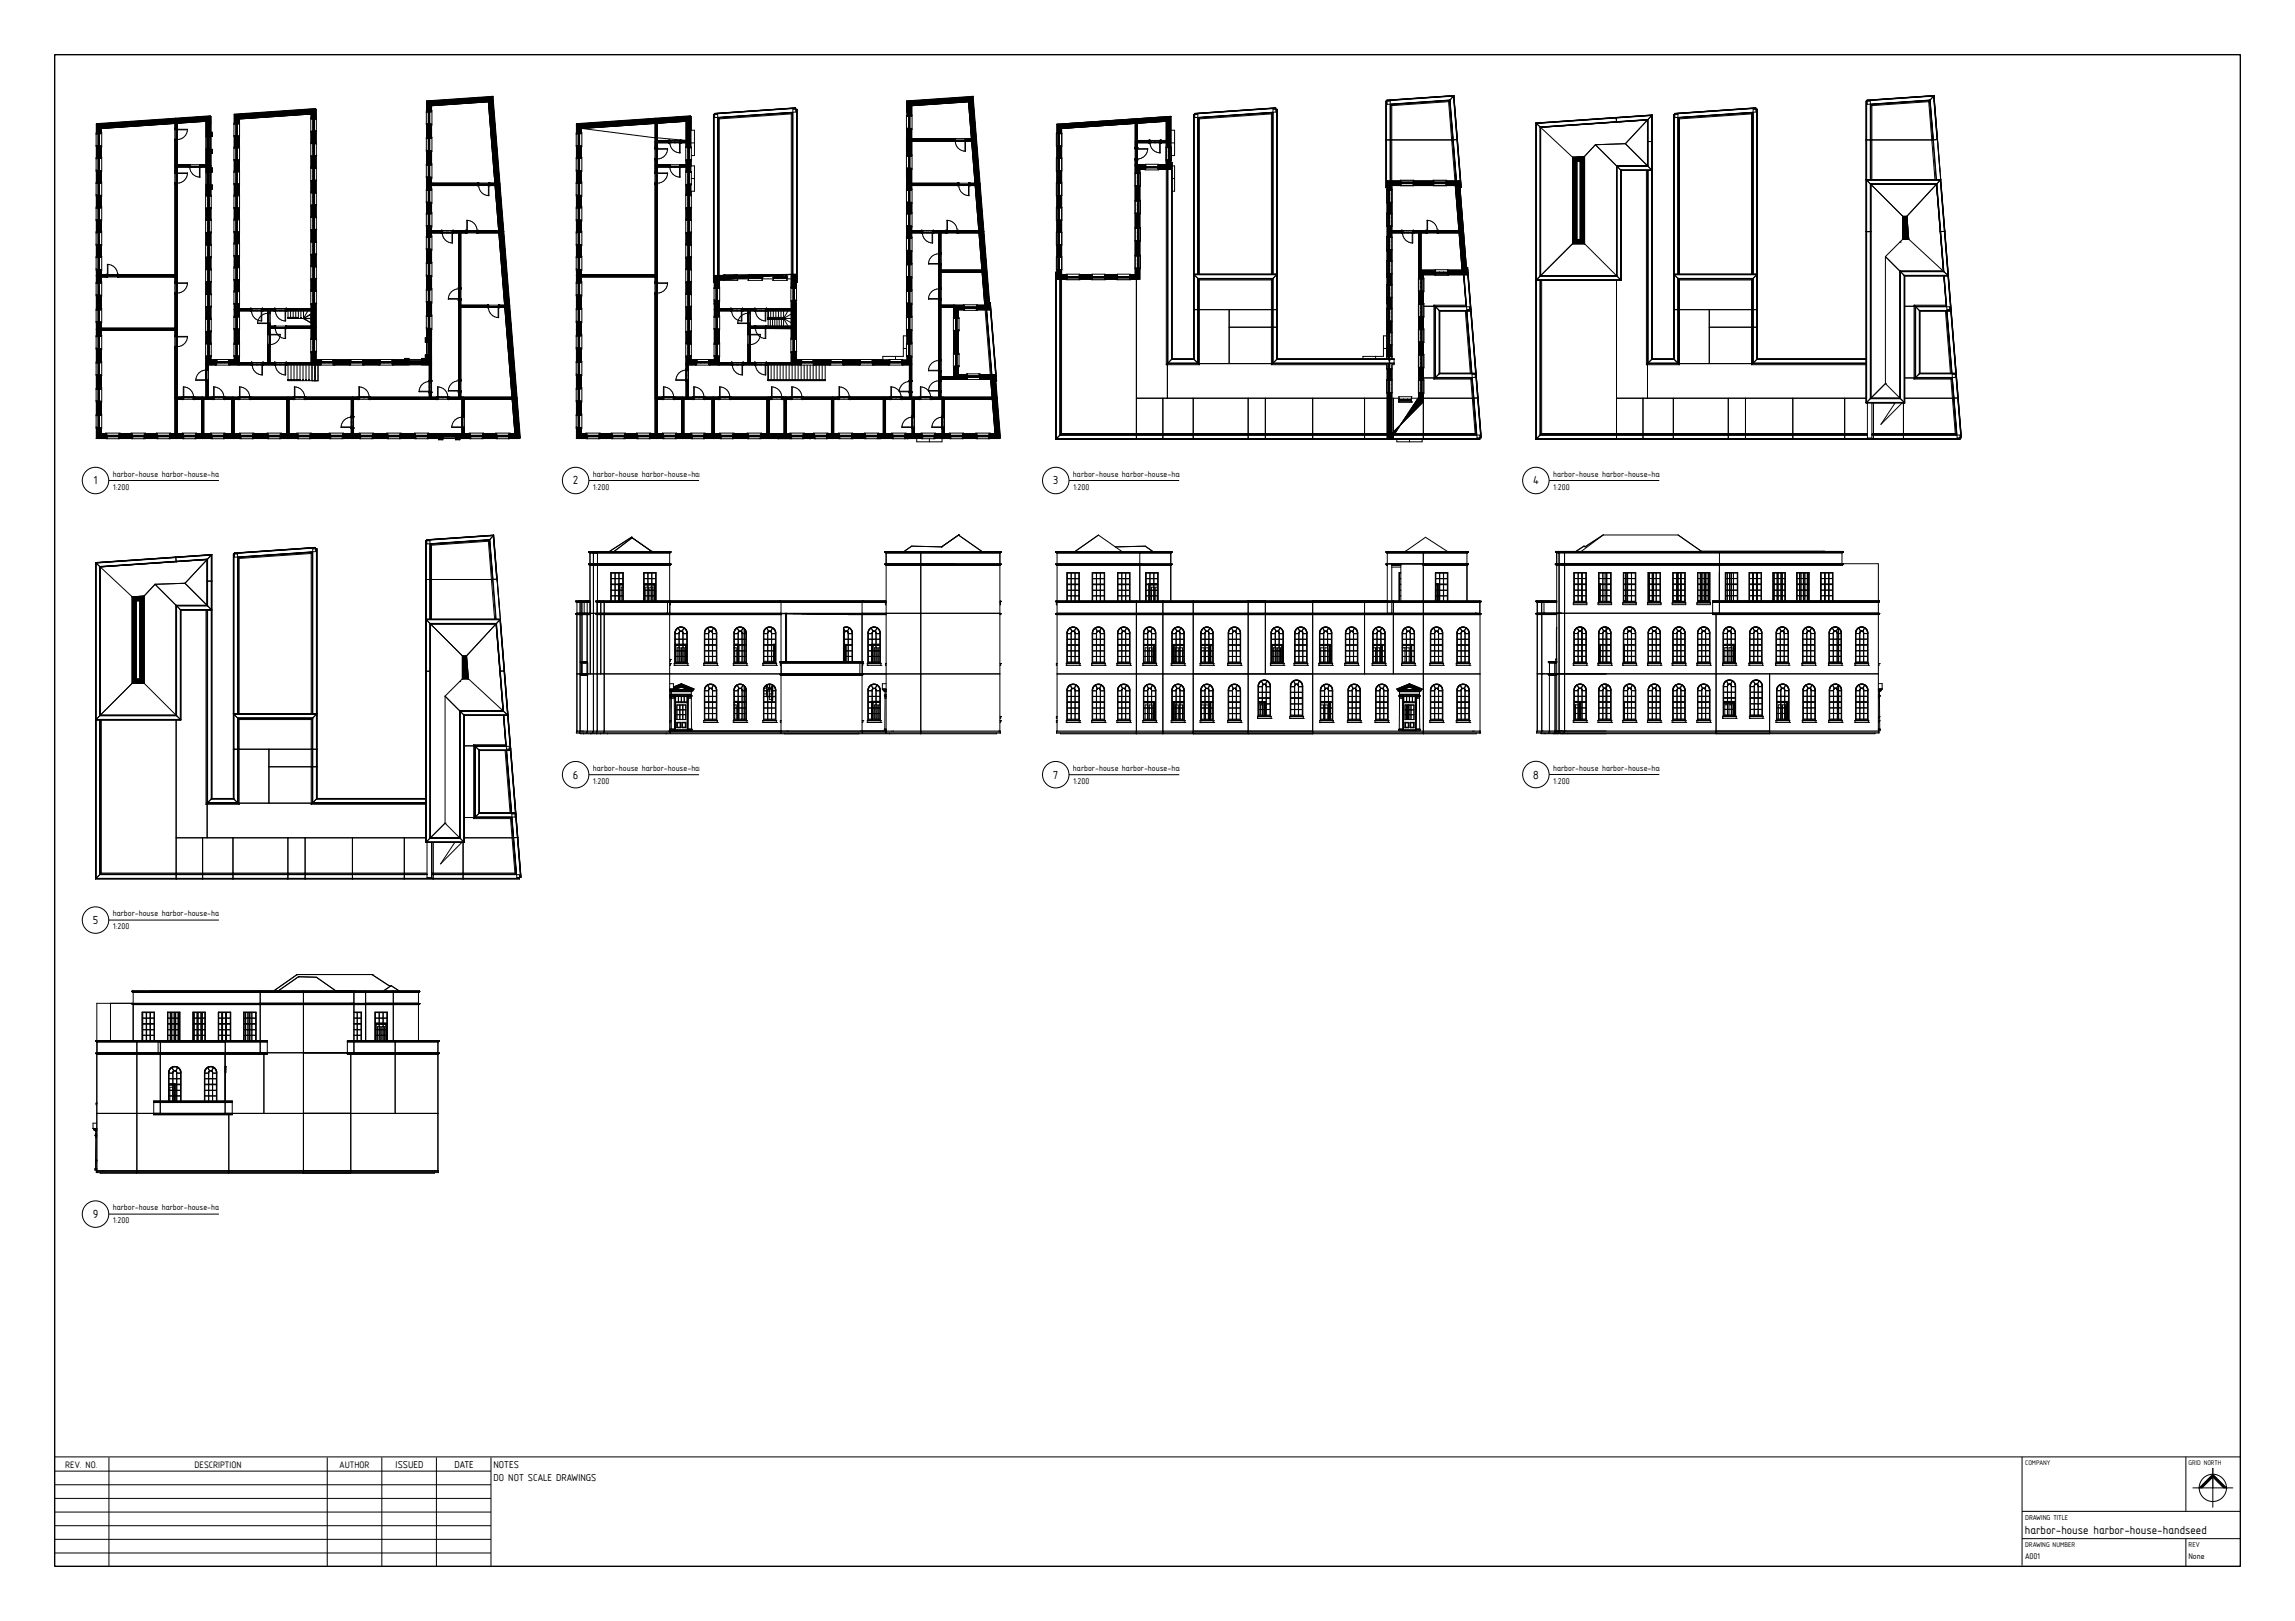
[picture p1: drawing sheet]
<svg xmlns="http://www.w3.org/2000/svg" width="841mm" height="594mm" viewBox="0 0 841 594" stroke-linecap="round" stroke-linejoin="round" font-family="sans-serif">
<defs><g id="words">
<g font-size="5">
<text x="34.3" y="177.5">1</text>
<text x="209.9" y="177.5">2</text>
<text x="385.9" y="177.5">3</text>
<text x="561.8" y="177.5">4</text>
<text x="209.9" y="285.3">6</text>
<text x="385.9" y="285.3">7</text>
<text x="561.8" y="285.3">8</text>
<text x="34" y="338.6">5</text>
<text x="34" y="446.4">9</text>
<text x="742" y="562">harbor-house harbor-house-handseed</text>
</g>
<g font-size="4.2">
<text x="145" y="537.8">ISSUED</text>
<text x="166.5" y="537.8">DATE</text>
<text x="180.9" y="537.8">NOTES</text>
<text x="180.9" y="542.8">DO NOT SCALE DRAWINGS</text>
</g>
<g font-size="4">
<text x="23.9" y="537.8">REV. NO.</text>
<text x="71.3" y="537.8">DESCRIPTION</text>
<text x="124.4" y="537.8">AUTHOR</text>
</g>
<g font-size="3.5">
<text x="41.3" y="174.6">harbor-house harbor-house-handseed 0</text>
<text x="41.5" y="179.5">1:200</text>
<text x="217.2" y="174.6">harbor-house harbor-house-handseed 1</text>
<text x="217.4" y="179.5">1:200</text>
<text x="393.2" y="174.6">harbor-house harbor-house-handseed 2</text>
<text x="393.3" y="179.5">1:200</text>
<text x="569.1" y="174.6">harbor-house harbor-house-handseed 3</text>
<text x="569.3" y="179.5">1:200</text>
<text x="217.2" y="282.4">harbor-house harbor-house-handseed NORTH</text>
<text x="217.4" y="287.3">1:200</text>
<text x="393.2" y="282.4">harbor-house harbor-house-handseed SOUTH</text>
<text x="393.3" y="287.3">1:200</text>
<text x="569.1" y="282.4">harbor-house harbor-house-handseed WEST</text>
<text x="569.3" y="287.2">1:200</text>
<text x="41.3" y="335.7">harbor-house harbor-house-handseed 4</text>
<text x="41.5" y="340.6">1:200</text>
<text x="41.3" y="443.4">harbor-house harbor-house-handseed EAST</text>
<text x="41.5" y="448.3">1:200</text>
<text x="742.1" y="571.1">A001</text>
<text x="802" y="571.1">None</text>
</g>
<g font-size="3.1">
<text x="742.1" y="557">DRAWING TITLE</text>
<text x="802" y="567">REV</text>
</g>
<text font-size="3" x="742.1" y="567">DRAWING NUMBER</text>
<g font-size="2.9">
<text x="742.2" y="536.7">COMPANY</text>
<text x="802" y="536.7">GRID NORTH</text>
</g>
</g></defs>
<path d="M20 20h801v554h-801zM810.9 538.1v7.1" fill="none" stroke="#000" stroke-width=".5"/>
<g fill="none" stroke="#000" stroke-width=".37">
<path d="M64.1 44.8h.8v114.5h-.8zM64.1 51.3h.8M64.1 47.3h.8M64.1 67.3h.8M64.1 60.8h.8M64.1 63.3h.8M64.5 60.4h11.4v.8h-11.4zM69.4 60.4v.8M73.4 60.4v.8M157.7 67.1h24.1v.8h-24.1zM175.3 67.1v.8M179.3 67.1v.8"/>
<path d="M157.7 84.5h25.5v.8h-25.5zM161.9 84.5v.8M165.9 84.5v.8M168 84.9h.8v61h-.8zM168.4 84.5v.8M170.9 84.5v.8M174.9 84.5v.8M36.7 100.6h27.8v.8h-27.8zM39.2 100.6v.8M43.2 100.6v.8M64.1 101h.8M64.1 107.5h.8"/>
<path d="M64.1 103.5h.8M87.2 113.1h27.2v.8h-27.2zM92 113.1v.8M96 113.1v.8M98.1 113.5h.8v19.7h-.8zM98.1 119.9h.8M98.1 114.7h.8M98.1 118.7h.8M98.5 113.1v.8M98.5 119.5h15.9v.8h-15.9zM100.8 113.1v.8M100.8 119.5v.8"/>
<path d="M104.8 113.1v.8M104.8 119.5v.8M168 112.2h.8M168 105.7h.8M168 109.7h.8M168.4 111.8h17v.8h-17zM178.9 111.8v.8M182.9 111.8v.8M36.7 120.2h27.8v.8h-27.8zM64.1 127.1h.8M64.1 120.6h.8M64.1 123.1h.8"/>
<path d="M75.5 133.2h.8v12.7h-.8zM75.5 135.5h.8M75.5 139.5h.8M75.5 136.2l.1 1M75.5 135.6h.2M75.5 139.4h.2M87.2 132.8h27.2v.8h-27.2zM92.3 132.8v.8M96.3 132.8v.8M98.1 126.4h.8M98.1 122.4h.8M98.5 132.8v.8"/>
<path d="M100.8 132.8v.8M104.8 132.8v.8M157.3 133.2h.8v12.7h-.8zM157.3 139.7h.8M168 139.4h.8M64.1 145.9h.8M64.5 145.5h123.6v.8h-123.6zM67 145.5v.8M71 145.5v.8M73.9 145.9h.8v13.4h-.8zM74.3 145.5v.8M75.9 145.5v.8"/>
<path d="M78.2 145.5v.8M82.2 145.5v.8M85 145.9h.8v13.4h-.8zM85.4 145.5v.8M87.6 145.5v.8M91.6 145.5v.8M105.1 145.9h.8v13.4h-.8zM105.5 145.5v.8M107.8 145.5v.8M111.8 145.5v.8M128.7 145.9h.8v13.4h-.8zM128.7 152.8h.8"/>
<path d="M128.7 156.8h.8M129.1 145.5v.8M131.4 145.5v.8M135.4 145.5v.8M157.3 143.7h.8M157.7 145.5v.8M160.2 145.5v.8M164.2 145.5v.8M168 143.4h.8M168.4 145.5v.8M169.3 145.9h.8v13.4h-.8zM169.3 152.8h.8"/>
<path d="M169.3 156.8h.8M169.7 145.5v.8M19.8 539.1h160.1M20 533.9h801M39.9 534.1v40.1M119.9 534.1v40.1M139.9 534.1v40M159.9 534.1v40.1M179.9 534.1v40.1M741 533.8v39.9M801 533.8v20.2M19.8 544.1h160.1"/>
<path d="M19.8 549.1h160.1M19.8 554.1h160.1M19.8 559.1h160.1M741 553.8h80M803.6 545.2h14.6M810.9 545.2v7.1zM19.8 564.1h160.1M19.8 569.1h160.1M741 563.8h80M801 563.8v10.2"/>
<circle cx="810.9" cy="545.2" r="5"/>
</g>
<path d="M805.9 545.2l5-5 5 5h-1.1l-3.9-3.9-4 3.9z" fill="#000" stroke="#000" stroke-width=".37"/>
<path d="M75.6 138.8h.1M75.7 139.3h.6" fill="none" stroke="#000" stroke-width=".37"/>
<path d="M76.3 135.7h.1" fill="none" stroke="#000" stroke-width=".37"/>
<path d="M76.3 135.3v.2M76.3 139.5v.2" fill="none" stroke="#000" stroke-width=".37"/>
<path d="M76.3 139.7h.1" fill="none" stroke="#000" stroke-width=".37"/>
<path d="M76.3 135.3l.1 .1M76.4 139.6v.1" fill="none" stroke="#000" stroke-width=".37"/>
<path d="M75.7 135.7h.6" fill="none" stroke="#000" stroke-width=".37"/>
<path d="M75.4 135.2v.1M75.4 139.7v.1" fill="none" stroke="#000" stroke-width=".37"/>
<path d="M76.4 139.6h.1" fill="none" stroke="#000" stroke-width=".37"/>
<path d="M75.4 135.2l.1 .3M75.5 139.5v.3" fill="none" stroke="#000" stroke-width=".37"/>
<path d="M75.7 135.6v.1M75.7 139.3v.1M76.3 139.3h.1" fill="none" stroke="#000" stroke-width=".37"/>
<path d="M75.4 139.7v.1M76.4 139.6l-.1 .1" fill="none" stroke="#000" stroke-width=".37"/>
<path d="M76.3 139.3l-.8 .1M76.3 139.3h.1" fill="none" stroke="#000" stroke-width=".37"/>
<path d="M75.4 135.3h.1M75.4 139.8h.1M75.4 139.7h.1M75.5 139.4h.1M75.5 135.6h.1M75.5 135.5h.8M75.5 139.5h.8M75.5 138.8h.2M75.7 136.2v1M75.7 137.7l-.1 1.1M76.3 135.7h.1M76.4 135.4h.1" fill="none" stroke="#000" stroke-width=".37"/>
<path d="M75.5 135.2v.1M76.3 135.3l.1 .1" fill="none" stroke="#000" stroke-width=".37"/>
<path d="M75.5 135.6h.2v3.8h-.2zM75.5 137.7v1.1M75.5 136.2v1M75.7 135.7h.6M76.3 135.7h.1" fill="none" stroke="#000" stroke-width=".37"/>
<g fill="#fff" stroke="#000" stroke-width=".37">
<path d="M71.8 138.6v.8z"/>
<path d="M72 137.9l-.2 .7z"/>
<path d="M72.4 137.3l-.4 .6z"/>
<path d="M72.9 136.7l-.5 .6z"/>
<path d="M72.9 136.7l.5-.5z"/>
<path d="M73.4 136.2l.7-.3z"/>
<path d="M74.1 135.9l.7-.2z"/>
<path d="M74.8 135.7l.7-.1z"/>
</g>
<path d="M75.4 135.2l.1 .1M75.4 139.8h.1M75.5 139.2v.2h-3.7M76.4 135.4h.1" fill="none" stroke="#000" stroke-width=".37"/>
<path d="M75.5 135.6h.1M75.7 135.6v.1M75.7 139.3v.1M76.3 135.7h.1M76.4 139.6h.1" fill="none" stroke="#000" stroke-width=".37"/>
<path d="M75.4 135.2h.1M76.4 135.3v.1" fill="none" stroke="#000" stroke-width=".37"/>
<path d="M75.5 135.6h.1M75.5 139.4h.1M75.5 139.2h-3.7v.2M76.3 135.3h.1M76.3 139.3h.1M76.4 139.6v.1" fill="none" stroke="#000" stroke-width=".37"/>
<path d="M75.4 139.7v.1" fill="none" stroke="#000" stroke-width=".37"/>
<path d="M75.5 139.4h.1M76.3 139.7h.1M76.3 135.7h.1" fill="none" stroke="#000" stroke-width=".37"/>
<path d="M76.3 139.3h.1" fill="none" stroke="#000" stroke-width=".37"/>
<g fill="none" stroke="#000" stroke-width=".37">
<path d="M75.4 139.7h.1M75.5 139.4h.2M75.5 135.6h.2M75.7 135.7h.6M75.7 139.3h.6M67.1 145.5h.1M67.2 145.5v.2M67.2 146.3h.1M69.3 145.6h1M70.3 145.5v.1M70.8 146.3h.1M70.9 145.5v.2"/>
<path d="M70.9 145.5h.1"/>
</g>
<path d="M67.2 145.7v.6M67.7 145.6v.1" fill="none" stroke="#000" stroke-width=".37"/>
<path d="M70.9 146.3v.1" fill="none" stroke="#000" stroke-width=".37"/>
<path d="M66.8 146.3h.2M71 146.3h.3" fill="none" stroke="#000" stroke-width=".37"/>
<path d="M66.8 146.3v.1" fill="none" stroke="#000" stroke-width=".37"/>
<path d="M66.8 146.4h.1M71.3 146.3l-.1 .1" fill="none" stroke="#000" stroke-width=".37"/>
<path d="M70.8 145.7v.6" fill="none" stroke="#000" stroke-width=".37"/>
<path d="M66.7 145.5h.1M71.2 145.5h.1" fill="none" stroke="#000" stroke-width=".37"/>
<path d="M66.9 146.4h.1" fill="none" stroke="#000" stroke-width=".37"/>
<path d="M66.7 145.5h.3M71.3 145.5h-.3" fill="none" stroke="#000" stroke-width=".37"/>
<path d="M67.2 145.7h.1M67.2 146.3v.1M70.8 145.7h.1" fill="none" stroke="#000" stroke-width=".37"/>
<path d="M66.7 145.5h.1M66.8 146.3l.1 .1M66.9 146.4h.1" fill="none" stroke="#000" stroke-width=".37"/>
<path d="M67.1 145.5h.1M67.2 145.5v.9M67.2 146.3h.1" fill="none" stroke="#000" stroke-width=".37"/>
<path d="M66.7 145.5h.1M66.8 145.5h.1M67 145.5v.8M67.1 145.5h.1M67.7 145.6l1.1 .1M67.7 145.5v.2M69.3 145.7h1M70.9 146.3v.1M70.9 145.5h.1M71 145.5v.8M71.2 146.4h.1M71.2 145.5h.1" fill="none" stroke="#000" stroke-width=".37"/>
<path d="M71.2 146.4h.1M71.2 145.5h.1M71.3 146.3l-.1 .1" fill="none" stroke="#000" stroke-width=".37"/>
<path d="M67.7 145.5v.1M68.8 145.5v.1M69.3 145.5v.1M70.3 145.5v.1M70.8 145.7l.1 .6M70.9 145.5v.2h-3.7v-.2h3.7" fill="none" stroke="#000" stroke-width=".37"/>
<g fill="#fff" stroke="#000" stroke-width=".37">
<path d="M67.2 141.8h.7z"/>
<path d="M67.9 141.8l.7 .3z"/>
<path d="M68.6 142.1l.7 .3z"/>
<path d="M69.3 142.4l.5 .5z"/>
<path d="M69.8 142.9l.5 .5z"/>
<path d="M70.3 143.4l.3 .7z"/>
<path d="M70.6 144.1l.2 .7z"/>
<path d="M70.8 144.8l.1 .7z"/>
</g>
<path d="M66.7 145.5h.1M67.2 141.8v3.7h.2M71.2 146.4h.1M71.2 145.5h.1" fill="none" stroke="#000" stroke-width=".37"/>
<path d="M66.9 146.4h.1M67.2 145.7h.1M70.8 146.3h.1M70.8 145.7h.1M70.9 145.5h.1" fill="none" stroke="#000" stroke-width=".37"/>
<path d="M71.2 146.4h.1M71.3 145.5h.1" fill="none" stroke="#000" stroke-width=".37"/>
<path d="M66.8 146.4h.1M67.1 145.5h.1M67.2 141.8h.2v3.7M67.2 146.3v.1M70.9 145.5h.1M71.3 146.3v.1" fill="none" stroke="#000" stroke-width=".37"/>
<path d="M66.7 145.5h.1" fill="none" stroke="#000" stroke-width=".37"/>
<path d="M66.8 146.3v.1M67.1 145.5h.1M70.9 146.3v.1" fill="none" stroke="#000" stroke-width=".37"/>
<path d="M67.2 146.3h.1" fill="none" stroke="#000" stroke-width=".37"/>
<g fill="none" stroke="#000" stroke-width=".37">
<path d="M69.5 61.2h.1M69.5 61v.2M69.6 60.4h.1M70.1 61h1.1M71.2 61.1l-1.1 .1M73.2 60.4h.1M73.3 61v.2M73.3 61.2h.1M66.8 145.5h.1M67.2 145.5v.2M67.2 145.7v.6M70.8 145.7v.6"/>
<path d="M70.9 145.5v.2"/>
</g>
<path d="M72.7 61h.1M73.2 60.4v.6" fill="none" stroke="#000" stroke-width=".37"/>
<path d="M69.6 60.3v.1" fill="none" stroke="#000" stroke-width=".37"/>
<path d="M69.2 60.4h.2M73.4 60.4h.2" fill="none" stroke="#000" stroke-width=".37"/>
<path d="M73.6 60.3v.1" fill="none" stroke="#000" stroke-width=".37"/>
<path d="M69.3 60.3l-.1 .1M73.5 60.3h.1" fill="none" stroke="#000" stroke-width=".37"/>
<path d="M69.6 60.4v.6" fill="none" stroke="#000" stroke-width=".37"/>
<path d="M69.1 61.2h.1M73.6 61.2h.1" fill="none" stroke="#000" stroke-width=".37"/>
<path d="M73.5 60.3h.1" fill="none" stroke="#000" stroke-width=".37"/>
<path d="M69.1 61.2h.1M69.1 61.2h.3M73.4 61.2h.3" fill="none" stroke="#000" stroke-width=".37"/>
<path d="M69.5 61h.1M73.2 61h.1M73.2 60.3v.1" fill="none" stroke="#000" stroke-width=".37"/>
<path d="M73.5 60.3l.1 .1M73.5 60.3h.1M73.6 61.2h.1" fill="none" stroke="#000" stroke-width=".37"/>
<path d="M73.2 60.4h.1M73.2 60.3l.1 .9M73.3 61.2h.1" fill="none" stroke="#000" stroke-width=".37"/>
<g fill="none" stroke="#000" stroke-width=".37">
<path d="M69.2 61.2h.1M69.3 60.3h.1M69.4 60.4v.8M69.5 61.2h.1M69.6 60.3v.1M70.1 61h1.1M70.1 61h.1M71.2 61h.1M71.7 61l1 .2M71.7 61h.1M73.3 61.2h.1M73.4 60.4v.8"/>
<path d="M73.6 61.2h.1M73.7 61.2h.1"/>
</g>
<path d="M69.1 61.2h.1M69.2 61.2h.1M69.3 60.3h.1M69.3 60.3l-.1 .1" fill="none" stroke="#000" stroke-width=".37"/>
<path d="M69.6 60.4l-.1 .8h3.8v-.2h-3.8M70.1 61.2h1.1M71.7 61.2h1" fill="none" stroke="#000" stroke-width=".37"/>
<g fill="#fff" stroke="#000" stroke-width=".37">
<path d="M72.5 64.8l.8 .1z"/>
<path d="M71.8 64.6l.7 .2z"/>
<path d="M71.2 64.3l.6 .3z"/>
<path d="M70.6 63.8l.6 .5z"/>
<path d="M70.2 63.2l.4 .6z"/>
<path d="M69.8 62.6l.4 .6z"/>
<path d="M69.6 61.9l.2 .7z"/>
<path d="M69.5 61.2l.1 .7z"/>
</g>
<path d="M69.1 61.2h.1M69.2 61.2h.1M69.3 60.3h.1M73.1 61.2h.2v3.7M73.7 61.2h.1" fill="none" stroke="#000" stroke-width=".37"/>
<path d="M69.5 61.2h.1M69.5 61h.1M69.6 60.4h.1M73.2 61h.1M73.5 60.3h.1" fill="none" stroke="#000" stroke-width=".37"/>
<path d="M69.1 61.2h.1M69.2 60.3h.1" fill="none" stroke="#000" stroke-width=".37"/>
<path d="M69.2 60.3v.1M69.5 61.2h.1M73.1 61.2v3.7h.2M73.2 60.3v.1M73.3 61.2h.1M73.5 60.3h.1" fill="none" stroke="#000" stroke-width=".37"/>
<path d="M73.6 61.2h.1" fill="none" stroke="#000" stroke-width=".37"/>
<path d="M69.6 60.3v.1M73.3 61.2h.1M73.6 60.3v.1" fill="none" stroke="#000" stroke-width=".37"/>
<path d="M73.2 60.4h.1" fill="none" stroke="#000" stroke-width=".37"/>
<path d="M64.1 63.4v.1M64.1 67.1h.1M64.7 67.1h.2M64.7 63.4h.2M64.8 65.5l.1 1.1M64.9 63.4h.1M64.9 67.1v.1M69.5 61v.2M69.6 60.4v.6M73.2 60.4v.6M73.3 61v.2M73.6 61.2h.1" fill="none" stroke="#000" stroke-width=".37"/>
<path d="M64.1 63.5h.6M64.8 64h.1" fill="none" stroke="#000" stroke-width=".37"/>
<path d="M64.1 67.1h.1" fill="none" stroke="#000" stroke-width=".37"/>
<path d="M64.1 63v.3M64.1 67.3v.2" fill="none" stroke="#000" stroke-width=".37"/>
<path d="M64.1 63h.1" fill="none" stroke="#000" stroke-width=".37"/>
<path d="M64.1 63v.1M64.1 67.4v.1" fill="none" stroke="#000" stroke-width=".37"/>
<path d="M64.1 67.1h.6" fill="none" stroke="#000" stroke-width=".37"/>
<path d="M65 63v.1M65 67.5v.1" fill="none" stroke="#000" stroke-width=".37"/>
<path d="M64.1 63.1h.1" fill="none" stroke="#000" stroke-width=".37"/>
<path d="M64.9 67.3l.1 .3M64.9 63v.3" fill="none" stroke="#000" stroke-width=".37"/>
<path d="M64.1 63.4h.1M64.7 63.4v.1M64.7 67.1h.1" fill="none" stroke="#000" stroke-width=".37"/>
<path d="M64.1 63v.1M65 63v.1" fill="none" stroke="#000" stroke-width=".37"/>
<path d="M64.1 63.4h.1M64.9 63.4h-.8M64.9 63.4h.1" fill="none" stroke="#000" stroke-width=".37"/>
<path d="M64.1 67.4h.1M64.1 67.1h.1M64.1 67.3h.8M64.1 63.3h.8M64.8 65.5v1.1M64.8 64h.1M64.8 64v1M64.9 63h.1M64.9 63.4h.1M64.9 67.2h.1M65 67.5h.1M65 63.1h.1" fill="none" stroke="#000" stroke-width=".37"/>
<path d="M64.1 67.4v.1M65 67.5l-.1 .1" fill="none" stroke="#000" stroke-width=".37"/>
<path d="M64.1 67.1h.6M64.1 67.1h.1M64.8 63.4h.1l.1 3.8-.3-.1zM64.9 64v1M64.9 65.5v1.1" fill="none" stroke="#000" stroke-width=".37"/>
<g fill="#fff" stroke="#000" stroke-width=".37">
<path d="M68.7 63.4l-.1 .7z"/>
<path d="M68.6 64.1l-.2 .7z"/>
<path d="M68.4 64.8l-.3 .7z"/>
<path d="M68.1 65.5l-.5 .5z"/>
<path d="M67 66.5l.6-.5z"/>
<path d="M66.4 66.8l.6-.3z"/>
<path d="M65.7 67.1l.7-.3z"/>
<path d="M64.9 67.1h.8z"/>
</g>
<path d="M64.1 67.4h.1M64.9 63h.1M65 67.5v.1M68.7 63.4h-3.7v.2" fill="none" stroke="#000" stroke-width=".37"/>
<path d="M64.1 63.1h.1M64.1 67.1h.1M64.7 63.4v.1M64.7 67.1h.1M64.9 67.1v.1" fill="none" stroke="#000" stroke-width=".37"/>
<path d="M64.1 67.4v.1M64.9 67.6h.1" fill="none" stroke="#000" stroke-width=".37"/>
<path d="M64.1 67.5h.1M64.1 63v.1M64.1 63.4h.1M64.9 67.2h.1M64.9 63.4h.1M68.7 63.4v.2h-3.7" fill="none" stroke="#000" stroke-width=".37"/>
<path d="M65 63v.1" fill="none" stroke="#000" stroke-width=".37"/>
<path d="M64.1 63h.1M64.1 67.1h.1M64.9 63.4h.1" fill="none" stroke="#000" stroke-width=".37"/>
<path d="M64.1 63.4v.1" fill="none" stroke="#000" stroke-width=".37"/>
<path d="M64.1 67.1h.6M64.1 63.5h.6M64.7 63.4h.2M64.7 67.1h.2M65 63.1h.1M64.1 103.7h.1M64.1 107.3h.1M64.7 107.4h.2M64.7 103.6h.2M64.8 105.8l.1 1M64.9 103.6h.1" fill="none" stroke="#000" stroke-width=".37"/>
<path d="M64.1 103.7h.6M64.8 104.2h.1" fill="none" stroke="#000" stroke-width=".37"/>
<path d="M64.1 107.3h.1" fill="none" stroke="#000" stroke-width=".37"/>
<path d="M64.1 103.3v.2M64.1 107.5v.2" fill="none" stroke="#000" stroke-width=".37"/>
<path d="M64.1 103.3h.1" fill="none" stroke="#000" stroke-width=".37"/>
<path d="M64.1 103.3v.1M64.1 107.6v.1" fill="none" stroke="#000" stroke-width=".37"/>
<path d="M64.1 107.3h.6" fill="none" stroke="#000" stroke-width=".37"/>
<path d="M65 103.2v.1M65 107.7v.1" fill="none" stroke="#000" stroke-width=".37"/>
<path d="M64.1 103.4h.1" fill="none" stroke="#000" stroke-width=".37"/>
<path d="M64.9 107.5l.1 .3M64.9 103.2v.3" fill="none" stroke="#000" stroke-width=".37"/>
<path d="M64.1 103.7h.1M64.7 103.6v.1M64.7 107.3v.1" fill="none" stroke="#000" stroke-width=".37"/>
<path d="M64.1 103.3v.1M65 103.2v.1" fill="none" stroke="#000" stroke-width=".37"/>
<path d="M64.1 103.7h.1M64.9 103.6l-.8 .1M64.9 103.6h.1" fill="none" stroke="#000" stroke-width=".37"/>
<path d="M64.1 107.6h.1M64.1 107.3h.1M64.1 107.5h.8M64.1 103.5h.8M64.8 105.8v1M64.8 104.2h.1M64.8 104.2v1.1M64.9 103.2h.1M64.9 103.6h.1M64.9 107.4h.1M65 107.7h.1M65 103.3h.1" fill="none" stroke="#000" stroke-width=".37"/>
<path d="M64.1 107.6v.1M65 107.7l-.1 .1" fill="none" stroke="#000" stroke-width=".37"/>
<path d="M64.7 107.3h-.6M64.9 107.4h.1M64.9 107.4h-.2l.1-3.7h.1v3.7M64.9 104.2v1.1M64.9 105.8v1" fill="none" stroke="#000" stroke-width=".37"/>
<g fill="#fff" stroke="#000" stroke-width=".37">
<path d="M68.7 103.6l-.1 .8z"/>
<path d="M68.6 104.4l-.2 .7z"/>
<path d="M68.4 105.1l-.3 .6z"/>
<path d="M68.1 105.7l-.5 .6z"/>
<path d="M67 106.8l.6-.5z"/>
<path d="M66.4 107.1l.6-.3z"/>
<path d="M65.7 107.3l.7-.2z"/>
<path d="M64.9 107.4l.8-.1z"/>
</g>
<path d="M64.1 107.6h.1M64.9 103.2h.1M65 107.7v.1M68.7 103.6h-3.7v.2" fill="none" stroke="#000" stroke-width=".37"/>
<path d="M64.1 103.4h.1M64.1 107.3h.1M64.7 103.6v.1M64.7 107.3v.1M64.9 107.4h.1" fill="none" stroke="#000" stroke-width=".37"/>
<path d="M64.1 107.6v.1M64.9 107.8h.1" fill="none" stroke="#000" stroke-width=".37"/>
<path d="M64.1 107.7h.1M64.1 103.3v.1M64.1 103.7h.1M64.9 107.4h.1M64.9 103.6h.1M68.7 103.6v.2h-3.7" fill="none" stroke="#000" stroke-width=".37"/>
<path d="M65 103.2v.1" fill="none" stroke="#000" stroke-width=".37"/>
<path d="M64.1 103.3h.1M64.1 107.3h.1M64.9 103.6h.1" fill="none" stroke="#000" stroke-width=".37"/>
<path d="M64.1 103.7h.1" fill="none" stroke="#000" stroke-width=".37"/>
<path d="M64.1 107.3h.6M64.1 103.7h.6M64.7 103.6h.2M64.7 107.4h.2M65 103.3h.1M64.1 123.3h.1M64.1 126.9v.1M64.7 127h.2M64.8 125.4l.1 1M64.9 123.2l-.2 .1M64.9 127h.1" fill="none" stroke="#000" stroke-width=".37"/>
<path d="M64.1 123.3h.6M64.8 123.8h.1" fill="none" stroke="#000" stroke-width=".37"/>
<path d="M64.1 127h.1" fill="none" stroke="#000" stroke-width=".37"/>
<path d="M64.1 122.9v.2M64.1 127.1v.3" fill="none" stroke="#000" stroke-width=".37"/>
<path d="M64.1 122.9h.1" fill="none" stroke="#000" stroke-width=".37"/>
<path d="M64.1 122.9v.1M64.1 127.3v.1" fill="none" stroke="#000" stroke-width=".37"/>
<path d="M64.1 126.9h.6" fill="none" stroke="#000" stroke-width=".37"/>
<path d="M65 122.8v.1M65 127.3v.1" fill="none" stroke="#000" stroke-width=".37"/>
<path d="M64.1 123h.1" fill="none" stroke="#000" stroke-width=".37"/>
<path d="M64.9 127.1l.1 .3M64.9 122.8v.3" fill="none" stroke="#000" stroke-width=".37"/>
<path d="M64.1 123.3h.1M64.7 123.3h.1M64.7 126.9v.1" fill="none" stroke="#000" stroke-width=".37"/>
<path d="M64.1 122.9v.1M65 122.8v.1" fill="none" stroke="#000" stroke-width=".37"/>
<path d="M64.1 123.3h.1M64.7 123.3h.1M64.9 123.2l-.8 .1" fill="none" stroke="#000" stroke-width=".37"/>
<path d="M64.1 127.3h.1M64.1 127h.1M64.1 127.1h.8M64.1 123.1h.8M64.8 125.4v1M64.8 123.8h.1M64.8 123.8v1.1M64.9 122.8h.1M64.9 123.2h.1M64.9 127h.1M65 127.3h.1M65 122.9h.1" fill="none" stroke="#000" stroke-width=".37"/>
<path d="M64.1 127.3v.1M65 127.3l-.1 .1" fill="none" stroke="#000" stroke-width=".37"/>
<path d="M64.1 126.9l.8 .1M64.1 126.9v.1M64.8 123.3h.1l.1 3.7h-.3zM64.9 123.8v1.1M64.9 125.4v1" fill="none" stroke="#000" stroke-width=".37"/>
<g fill="#fff" stroke="#000" stroke-width=".37">
<path d="M68.7 123.3l-.1 .7z"/>
<path d="M68.6 124l-.2 .7z"/>
<path d="M68.4 124.7l-.3 .7z"/>
<path d="M68.1 125.4l-.5 .5z"/>
<path d="M67 126.4l.6-.5z"/>
<path d="M66.4 126.7l.6-.3z"/>
<path d="M65.7 127l.7-.3z"/>
<path d="M64.9 127h.8z"/>
</g>
<path d="M64.1 127.3h.1M64.9 122.8h.1M65 127.3v.1M68.7 123.3h-3.7v.2" fill="none" stroke="#000" stroke-width=".37"/>
<path d="M64.1 123h.1M64.1 126.9v.1M64.7 123.3h.1M64.7 126.9v.1M64.9 127h.1" fill="none" stroke="#000" stroke-width=".37"/>
<path d="M64.1 127.3v.1M64.9 127.4h.1" fill="none" stroke="#000" stroke-width=".37"/>
<path d="M64.1 127.4h.1M64.1 122.9v.1M64.1 123.3h.1M64.9 127h.1M64.9 123.2h.1M68.7 123.3v.2h-3.7" fill="none" stroke="#000" stroke-width=".37"/>
<path d="M65 122.8v.1" fill="none" stroke="#000" stroke-width=".37"/>
<path d="M64.1 122.9h.1M64.1 127h.1M64.9 123.2v.1" fill="none" stroke="#000" stroke-width=".37"/>
<path d="M64.1 123.3h.1" fill="none" stroke="#000" stroke-width=".37"/>
<path d="M64.1 126.9h.6M64.7 127h.2M64.9 123.3h-.8M65 122.9h.1M78.3 145.5h.1M78.3 145.5v.2M78.3 146.3h.1M80.4 145.6h1.1M81.5 145.5v.1M82 146.3h.1M82.1 145.5l-.1 .2" fill="none" stroke="#000" stroke-width=".37"/>
<path d="M78.4 145.7v.6M78.9 145.6v.1" fill="none" stroke="#000" stroke-width=".37"/>
<path d="M82 146.3v.1" fill="none" stroke="#000" stroke-width=".37"/>
<path d="M77.9 146.3h.3M82.2 146.3h.2" fill="none" stroke="#000" stroke-width=".37"/>
<path d="M77.9 146.3v.1" fill="none" stroke="#000" stroke-width=".37"/>
<path d="M77.9 146.4h.1M82.4 146.3l-.1 .1" fill="none" stroke="#000" stroke-width=".37"/>
<path d="M82 145.7v.6" fill="none" stroke="#000" stroke-width=".37"/>
<path d="M77.9 145.5h.1M82.4 145.5h.1" fill="none" stroke="#000" stroke-width=".37"/>
<path d="M78 146.4h.1" fill="none" stroke="#000" stroke-width=".37"/>
<path d="M77.9 145.5h.3M82.5 145.5h-.3" fill="none" stroke="#000" stroke-width=".37"/>
<path d="M78.3 145.7h.1M78.3 146.3v.1M82 145.7h.1" fill="none" stroke="#000" stroke-width=".37"/>
<path d="M77.9 145.5h.1M77.9 146.3l.1 .1M78 146.4h.1" fill="none" stroke="#000" stroke-width=".37"/>
<path d="M78.3 145.5h.1M78.3 145.5v.9M78.3 146.3h.1" fill="none" stroke="#000" stroke-width=".37"/>
<path d="M77.9 145.5h.1M78 145.5h.1M78.2 145.5v.8M78.3 145.5h.1M78.9 145.6l1 .1M78.9 145.5v.2M80.4 145.7h1.1M82 146.3v.1M82.1 145.5h.1M82.2 145.5v.8M82.3 146.4h.1M82.4 145.5h.1" fill="none" stroke="#000" stroke-width=".37"/>
<path d="M82.3 146.4h.1M82.4 145.5h.1M82.4 146.3l-.1 .1" fill="none" stroke="#000" stroke-width=".37"/>
<path d="M78.9 145.5v.1M79.9 145.5v.1M80.4 145.5v.1M81.5 145.5v.1M82 146.3h.1M82 145.5v.8M82.1 145.5h-3.8v.2h3.7" fill="none" stroke="#000" stroke-width=".37"/>
<g fill="#fff" stroke="#000" stroke-width=".37">
<path d="M78.3 141.8h.7z"/>
<path d="M79 141.8l.7 .3z"/>
<path d="M79.7 142.1l.7 .3z"/>
<path d="M80.4 142.4l.5 .5z"/>
<path d="M80.9 142.9l.5 .5z"/>
<path d="M81.4 143.4l.3 .7z"/>
<path d="M81.7 144.1l.3 .7z"/>
<path d="M82 144.8v.7z"/>
</g>
<path d="M77.9 145.5h.1M78.3 141.8v3.7h.2M82.3 146.4h.1M82.4 145.5h.1" fill="none" stroke="#000" stroke-width=".37"/>
<path d="M78 146.4h.1M78.3 145.7h.1M82 146.3h.1M82 145.7h.1M82 145.5h.1" fill="none" stroke="#000" stroke-width=".37"/>
<path d="M82.3 146.4h.1M82.5 145.5h.1" fill="none" stroke="#000" stroke-width=".37"/>
<path d="M77.9 146.4h.1M78.3 145.5h.1M78.3 141.8h.2v3.7M78.3 146.3v.1M82.1 145.5h.1M82.4 146.3v.1" fill="none" stroke="#000" stroke-width=".37"/>
<path d="M77.9 145.5h.1" fill="none" stroke="#000" stroke-width=".37"/>
<path d="M77.9 146.3v.1M78.3 145.5h.1M82 146.3v.1" fill="none" stroke="#000" stroke-width=".37"/>
<path d="M78.3 146.3h.1" fill="none" stroke="#000" stroke-width=".37"/>
<path d="M78 145.5h.1M78.3 145.5v.2M78.4 145.7v.6M82 145.5v.8M87.7 145.5h.1M87.7 145.5v.2M87.8 146.3h.1M89.9 145.6h1M90.9 145.5v.1M91.4 146.3h.1M91.5 145.5v.2M91.5 145.5h.1" fill="none" stroke="#000" stroke-width=".37"/>
<path d="M87.8 145.7v.6M88.3 145.6v.1" fill="none" stroke="#000" stroke-width=".37"/>
<path d="M91.4 146.3v.1" fill="none" stroke="#000" stroke-width=".37"/>
<path d="M87.4 146.3h.2M91.6 146.3h.2" fill="none" stroke="#000" stroke-width=".37"/>
<path d="M87.4 146.3v.1" fill="none" stroke="#000" stroke-width=".37"/>
<path d="M87.4 146.4h.1M91.8 146.3l-.1 .1" fill="none" stroke="#000" stroke-width=".37"/>
<path d="M91.4 145.7v.6" fill="none" stroke="#000" stroke-width=".37"/>
<path d="M87.3 145.5h.1M91.8 145.5h.1" fill="none" stroke="#000" stroke-width=".37"/>
<path d="M87.5 146.4h.1" fill="none" stroke="#000" stroke-width=".37"/>
<path d="M87.3 145.5h.3M91.9 145.5h-.3" fill="none" stroke="#000" stroke-width=".37"/>
<path d="M87.7 145.7h.1M87.8 146.3v.1M91.4 145.7h.1" fill="none" stroke="#000" stroke-width=".37"/>
<path d="M87.3 145.5h.1M87.4 146.3l.1 .1M87.5 146.4h.1" fill="none" stroke="#000" stroke-width=".37"/>
<path d="M87.7 145.5h.1M87.7 145.5l.1 .9" fill="none" stroke="#000" stroke-width=".37"/>
<path d="M87.3 145.5h.1M87.4 145.5h.1M87.6 145.5v.8M87.7 145.5h.1M88.3 145.6l1.1 .1M88.3 145.5v.2M89.9 145.7h1M91.4 146.3v.1M91.5 145.5h.1M91.6 145.5v.8M91.7 146.4h.1M91.8 145.5h.1" fill="none" stroke="#000" stroke-width=".37"/>
<path d="M91.7 146.4h.1M91.8 145.5h.1M91.8 146.3l-.1 .1" fill="none" stroke="#000" stroke-width=".37"/>
<path d="M88.3 145.5v.1M89.4 145.5v.1M89.9 145.5v.1M90.9 145.5v.1M91.4 145.7v.6M91.4 146.3h.1M91.5 145.5v.2h-3.7v-.2h3.7" fill="none" stroke="#000" stroke-width=".37"/>
<g fill="#fff" stroke="#000" stroke-width=".37">
<path d="M87.7 141.8h.8z"/>
<path d="M88.5 141.8l.7 .3z"/>
<path d="M89.2 142.1l.6 .3z"/>
<path d="M89.8 142.4l.6 .5z"/>
<path d="M90.4 142.9l.5 .5z"/>
<path d="M90.9 143.4l.3 .7z"/>
<path d="M91.2 144.1l.2 .7z"/>
<path d="M91.4 144.8l.1 .7z"/>
</g>
<path d="M87.3 145.5h.1M87.7 141.8v3.7h.2M91.7 146.4h.1M91.8 145.5h.1" fill="none" stroke="#000" stroke-width=".37"/>
<path d="M87.5 146.4h.1M87.7 145.7h.1M91.4 146.3h.1M91.4 145.7h.1M91.5 145.5h.1" fill="none" stroke="#000" stroke-width=".37"/>
<path d="M91.7 146.4h.1M91.9 145.5h.1" fill="none" stroke="#000" stroke-width=".37"/>
<path d="M87.4 146.4h.1M87.7 145.5h.1M87.7 141.8h.2v3.7M87.8 146.3v.1M91.5 145.5h.1M91.8 146.3v.1" fill="none" stroke="#000" stroke-width=".37"/>
<path d="M87.3 145.5h.1" fill="none" stroke="#000" stroke-width=".37"/>
<path d="M87.4 146.3v.1M87.7 145.5h.1M91.4 146.3v.1" fill="none" stroke="#000" stroke-width=".37"/>
<path d="M87.8 146.3h.1" fill="none" stroke="#000" stroke-width=".37"/>
<g fill="none" stroke="#000" stroke-width=".37">
<path d="M157.3 139.8h.2M157.3 139.8h.1M158.1 139.9h.1M87.4 145.5h.1M87.7 145.5v.2M87.8 145.7v.6M91.4 145.7v.6M91.5 145.5v.2M157.3 140.4l.1 1M157.3 143.6h.2M157.3 143.6h.1M157.4 140.4v1"/>
<path d="M158.1 143.5h.1"/>
</g>
<path d="M157.4 143h.1M157.5 143.5h.6" fill="none" stroke="#000" stroke-width=".37"/>
<path d="M158.1 139.9h.1" fill="none" stroke="#000" stroke-width=".37"/>
<path d="M158.1 139.5v.2M158.1 143.7v.2" fill="none" stroke="#000" stroke-width=".37"/>
<path d="M158.1 143.9h.1" fill="none" stroke="#000" stroke-width=".37"/>
<path d="M158.1 139.5l.1 .1M158.2 143.8v.1" fill="none" stroke="#000" stroke-width=".37"/>
<path d="M157.5 139.9h.6" fill="none" stroke="#000" stroke-width=".37"/>
<path d="M157.3 139.4v.1M157.3 143.9v.1" fill="none" stroke="#000" stroke-width=".37"/>
<path d="M158.2 143.8h.1" fill="none" stroke="#000" stroke-width=".37"/>
<path d="M157.3 139.4h.1M157.3 139.4v.3M157.3 143.7v.3" fill="none" stroke="#000" stroke-width=".37"/>
<path d="M157.5 139.8v.1M157.5 143.5v.1M158.1 143.5h.1" fill="none" stroke="#000" stroke-width=".37"/>
<path d="M157.3 143.9v.1M158.2 143.8h.1M158.2 143.8l-.1 .1" fill="none" stroke="#000" stroke-width=".37"/>
<path d="M157.3 143.6h.1M158.1 143.5h.1M158.2 143.5l-.9 .1" fill="none" stroke="#000" stroke-width=".37"/>
<g fill="none" stroke="#000" stroke-width=".37">
<path d="M157.3 139.5h.1M157.3 139.8h.1M157.3 139.7h.8M158.1 139.9h.1M158.2 139.6h.1M157.3 144h.1M157.3 143.9h.1M157.3 143.6h.1M157.3 143.7h.8M157.4 140.4v1M157.4 141.9l-.1 1.1M157.4 141.9h.1"/>
<path d="M157.4 141.4h.1M157.4 140.4h.1"/>
</g>
<path d="M157.3 139.5h.1M157.3 139.4h.1M157.3 139.4v.1M158.1 139.5l.1 .1M158.2 139.6h.1" fill="none" stroke="#000" stroke-width=".37"/>
<path d="M157.5 139.8v3.7h-.2v-3.7l.8 .1M158.1 139.9h.1M157.3 141.9v1.1M157.3 140.4v1" fill="none" stroke="#000" stroke-width=".37"/>
<g fill="#fff" stroke="#000" stroke-width=".37">
<path d="M153.7 142.8l-.1 .8z"/>
<path d="M153.9 142.1l-.2 .7z"/>
<path d="M154.2 141.5l-.3 .6z"/>
<path d="M154.7 140.9l-.5 .6z"/>
<path d="M154.7 140.9l.5-.5z"/>
<path d="M155.2 140.4l.7-.3z"/>
<path d="M155.9 140.1l.7-.2z"/>
<path d="M156.6 139.9l.7-.1z"/>
</g>
<path d="M157.3 139.4v.1M157.3 139.5h.1M158.2 139.6h.1M157.3 144h.1M157.3 143.4v.2h-3.7" fill="none" stroke="#000" stroke-width=".37"/>
<path d="M157.3 139.8h.1M157.5 139.8v.1M158.1 139.9h.1M157.5 143.5v.1M158.2 143.8h.1" fill="none" stroke="#000" stroke-width=".37"/>
<path d="M157.3 139.4h.1M158.2 139.5v.1" fill="none" stroke="#000" stroke-width=".37"/>
<path d="M157.3 139.8h.1M158.1 139.5h.1M157.3 143.6h.1M157.3 143.4h-3.7v.2M158.1 143.5h.1M158.2 143.8v.1" fill="none" stroke="#000" stroke-width=".37"/>
<path d="M157.3 143.9v.1" fill="none" stroke="#000" stroke-width=".37"/>
<path d="M158.1 139.9h.1M157.3 143.6h.1M158.1 143.9h.1" fill="none" stroke="#000" stroke-width=".37"/>
<path d="M158.1 143.5h.1" fill="none" stroke="#000" stroke-width=".37"/>
<path d="M157.3 139.8h.2M157.5 139.9h.6M107.9 145.5v.2M107.9 146.3h.1M110 145.6h1.1M111.1 145.5v.1M111.6 146.3h.1M111.7 145.5l-.1 .2M157.3 143.9h.1M157.3 143.6h.2M157.5 143.5h.6" fill="none" stroke="#000" stroke-width=".37"/>
<path d="M108 145.7v.6M108.5 145.6v.1" fill="none" stroke="#000" stroke-width=".37"/>
<path d="M111.6 146.3v.1" fill="none" stroke="#000" stroke-width=".37"/>
<path d="M107.5 146.3h.3M111.8 146.3h.2" fill="none" stroke="#000" stroke-width=".37"/>
<path d="M107.5 146.3v.1" fill="none" stroke="#000" stroke-width=".37"/>
<path d="M107.5 146.4h.1M112 146.3l-.1 .1" fill="none" stroke="#000" stroke-width=".37"/>
<path d="M111.6 145.7v.6" fill="none" stroke="#000" stroke-width=".37"/>
<path d="M107.5 145.5h.1M112 145.5h.1" fill="none" stroke="#000" stroke-width=".37"/>
<path d="M107.6 146.4h.1" fill="none" stroke="#000" stroke-width=".37"/>
<path d="M107.5 145.5h.3M112.1 145.5h-.3" fill="none" stroke="#000" stroke-width=".37"/>
<path d="M107.9 145.7h.1M107.9 146.3v.1M111.6 145.7h.1" fill="none" stroke="#000" stroke-width=".37"/>
<path d="M107.5 145.5h.1M107.5 146.3l.1 .1M107.6 146.4h.1" fill="none" stroke="#000" stroke-width=".37"/>
<path d="M107.9 145.5v.9M107.9 145.7h.1M107.9 146.3h.1" fill="none" stroke="#000" stroke-width=".37"/>
<path d="M107.5 145.5h.1M107.6 145.5h.1M107.8 145.5v.8M107.9 145.5h.1M108.5 145.6l1 .1M108.5 145.5v.2M110 145.7h1.1M111.6 146.3v.1M111.7 145.5h.1M111.8 145.5v.8M111.9 146.4h.1M112 145.5h.1" fill="none" stroke="#000" stroke-width=".37"/>
<path d="M111.9 146.4h.1M112 145.5h.1M112 146.3l-.1 .1" fill="none" stroke="#000" stroke-width=".37"/>
<path d="M108.5 145.5v.1M109.5 145.5v.1M110 145.5v.1M111.1 145.5v.1M111.6 146.3h.1M111.6 145.5v.8M111.7 145.5h-3.8v.2h3.7" fill="none" stroke="#000" stroke-width=".37"/>
<g fill="#fff" stroke="#000" stroke-width=".37">
<path d="M107.9 141.8h.7z"/>
<path d="M108.6 141.8l.7 .3z"/>
<path d="M109.3 142.1l.7 .3z"/>
<path d="M110 142.4l.5 .5z"/>
<path d="M110.5 142.9l.5 .5z"/>
<path d="M111 143.4l.3 .7z"/>
<path d="M111.3 144.1l.3 .7z"/>
<path d="M111.6 144.8v.7z"/>
</g>
<path d="M107.5 145.5h.1M107.9 141.8v3.7h.2M111.9 146.4h.1M112 145.5h.1" fill="none" stroke="#000" stroke-width=".37"/>
<path d="M107.6 146.4h.1M107.9 145.7h.1M111.6 146.3h.1M111.6 145.7h.1M111.6 145.5h.1" fill="none" stroke="#000" stroke-width=".37"/>
<path d="M111.9 146.4h.1M112.1 145.5h.1" fill="none" stroke="#000" stroke-width=".37"/>
<path d="M107.5 146.4h.1M107.9 145.5h.1M107.9 141.8h.2v3.7M107.9 146.3v.1M111.7 145.5h.1M112 146.3v.1" fill="none" stroke="#000" stroke-width=".37"/>
<path d="M107.5 145.5h.1" fill="none" stroke="#000" stroke-width=".37"/>
<path d="M107.5 146.3v.1M107.9 145.5h.1M111.6 146.3v.1" fill="none" stroke="#000" stroke-width=".37"/>
<path d="M107.9 146.3h.1" fill="none" stroke="#000" stroke-width=".37"/>
<path d="M107.6 145.5h.1M107.9 145.5l.1 .8M111.6 145.5v.8M131.5 145.5v.2M131.6 146.3h.1M133.6 145.6h1.1M134.7 145.5v.1M135.2 146.3h.1M135.3 145.5v.2M135.3 145.5h.1" fill="none" stroke="#000" stroke-width=".37"/>
<path d="M131.6 145.7v.6M132.1 145.6v.1" fill="none" stroke="#000" stroke-width=".37"/>
<path d="M135.2 146.3v.1" fill="none" stroke="#000" stroke-width=".37"/>
<path d="M131.2 146.3h.2M135.4 146.3h.2" fill="none" stroke="#000" stroke-width=".37"/>
<path d="M131.2 146.3v.1" fill="none" stroke="#000" stroke-width=".37"/>
<path d="M131.2 146.4h.1M135.6 146.3l-.1 .1" fill="none" stroke="#000" stroke-width=".37"/>
<path d="M135.2 145.7v.6" fill="none" stroke="#000" stroke-width=".37"/>
<path d="M131.1 145.5h.1M135.6 145.5h.1" fill="none" stroke="#000" stroke-width=".37"/>
<path d="M131.3 146.4h.1" fill="none" stroke="#000" stroke-width=".37"/>
<path d="M131.1 145.5h.3M135.7 145.5h-.3" fill="none" stroke="#000" stroke-width=".37"/>
<path d="M131.5 145.7h.1M131.6 146.3v.1M135.2 145.7h.1" fill="none" stroke="#000" stroke-width=".37"/>
<path d="M131.1 145.5h.1M131.2 146.3l.1 .1M131.3 146.4h.1" fill="none" stroke="#000" stroke-width=".37"/>
<path d="M131.5 145.5l.1 .9M131.5 145.7h.1M131.6 146.3h.1" fill="none" stroke="#000" stroke-width=".37"/>
<path d="M131.1 145.5h.1M131.2 145.5h.1M131.4 145.5v.8M131.5 145.5h.1M132.1 145.6l1 .1M132.1 145.5v.2M133.6 145.7h1.1M135.2 146.3v.1M135.3 145.5h.1M135.4 145.5v.8M135.5 146.4h.1M135.6 145.5h.1" fill="none" stroke="#000" stroke-width=".37"/>
<path d="M135.5 146.4h.1M135.6 145.5h.1M135.6 146.3l-.1 .1" fill="none" stroke="#000" stroke-width=".37"/>
<path d="M132.1 145.5v.1M133.1 145.5v.1M133.6 145.5v.1M134.7 145.5v.1M135.2 146.3h.1M135.3 145.5l-.1 .8M135.3 145.5v.2h-3.8v-.2h3.8" fill="none" stroke="#000" stroke-width=".37"/>
<g fill="#fff" stroke="#000" stroke-width=".37">
<path d="M131.5 141.8h.8z"/>
<path d="M132.3 141.8l.7 .3z"/>
<path d="M133 142.1l.6 .3z"/>
<path d="M133.6 142.4l.6 .5z"/>
<path d="M134.2 142.9l.4 .5z"/>
<path d="M134.6 143.4l.4 .7z"/>
<path d="M135 144.1l.2 .7z"/>
<path d="M135.2 144.8l.1 .7z"/>
</g>
<path d="M131.1 145.5h.1M131.5 141.8v3.7h.2M135.5 146.4h.1M135.6 145.5h.1" fill="none" stroke="#000" stroke-width=".37"/>
<path d="M131.3 146.4h.1M131.5 145.7h.1M135.2 146.3h.1M135.2 145.7h.1M135.3 145.5h.1" fill="none" stroke="#000" stroke-width=".37"/>
<path d="M135.5 146.4h.1M135.7 145.5h.1" fill="none" stroke="#000" stroke-width=".37"/>
<path d="M131.2 146.4h.1M131.5 145.5h.1M131.5 141.8h.2v3.7M131.6 146.3v.1M135.3 145.5h.1M135.6 146.3v.1" fill="none" stroke="#000" stroke-width=".37"/>
<path d="M131.1 145.5h.1" fill="none" stroke="#000" stroke-width=".37"/>
<path d="M131.2 146.3v.1M131.5 145.5h.1M135.2 146.3v.1" fill="none" stroke="#000" stroke-width=".37"/>
<path d="M131.6 146.3h.1" fill="none" stroke="#000" stroke-width=".37"/>
<path d="M100.9 133.4v.2M101 132.8h.1M101.5 133.5h1M102.5 133.6h-1M104.6 132.8h.1M104.7 133.4v.2M131.2 145.5h.1M131.5 145.5l.1 .8M135.2 145.7v.6M135.3 145.5v.2" fill="none" stroke="#000" stroke-width=".37"/>
<path d="M104.1 133.4v.1M104.6 132.8v.6" fill="none" stroke="#000" stroke-width=".37"/>
<path d="M101 132.8h.1" fill="none" stroke="#000" stroke-width=".37"/>
<path d="M100.6 132.8h.2M104.8 132.8h.2" fill="none" stroke="#000" stroke-width=".37"/>
<path d="M105 132.8h.1" fill="none" stroke="#000" stroke-width=".37"/>
<path d="M100.7 132.8h-.1M104.9 132.8h.1" fill="none" stroke="#000" stroke-width=".37"/>
<path d="M101 132.8v.6" fill="none" stroke="#000" stroke-width=".37"/>
<path d="M100.5 133.7h.1M105 133.7h.1" fill="none" stroke="#000" stroke-width=".37"/>
<path d="M104.9 132.8h.1" fill="none" stroke="#000" stroke-width=".37"/>
<path d="M100.8 133.6l-.3 .1M104.8 133.6h.3" fill="none" stroke="#000" stroke-width=".37"/>
<path d="M100.9 133.4h.1M104.6 133.4h.1M104.6 132.8h.1" fill="none" stroke="#000" stroke-width=".37"/>
<path d="M104.9 132.8h.1M105 133.7h.1" fill="none" stroke="#000" stroke-width=".37"/>
<path d="M104.6 132.8h.1M104.6 133.4h.1M104.6 132.8l.1 .8" fill="none" stroke="#000" stroke-width=".37"/>
<g fill="none" stroke="#000" stroke-width=".37">
<path d="M100.6 133.7h.1M100.7 132.8h.1M100.8 132.8v.8M100.9 133.6v.1M101 132.8h.1M101.5 133.5h1M101.5 133.4v.1M102.5 133.4v.1M103 133.5l1.1 .1M103 133.4v.1M104.7 133.6v.1M104.8 132.8v.8"/>
<path d="M105 133.7h.1M105.1 133.6v.1"/>
</g>
<path d="M100.5 133.6l.1 .1M100.7 132.8h.1M100.7 132.8h-.1" fill="none" stroke="#000" stroke-width=".37"/>
<path d="M100.9 133.6v.1M100.9 133.4h3.8v.2h-3.8M101 132.8h.1M101 132.8l-.1 .8M101.5 133.6h1M103 133.6h1.1" fill="none" stroke="#000" stroke-width=".37"/>
<g fill="#fff" stroke="#000" stroke-width=".37">
<path d="M103.9 137.3l.8 .1z"/>
<path d="M103.2 137.1l.7 .2z"/>
<path d="M102.6 136.8l.6 .3z"/>
<path d="M102 136.3l.6 .5z"/>
<path d="M101.5 135.7l.5 .6z"/>
<path d="M101.2 135.1l.3 .6z"/>
<path d="M101 134.4l.2 .7z"/>
<path d="M100.9 133.6l.1 .8z"/>
</g>
<path d="M100.6 133.7h-.1M100.7 132.8h.1M104.5 133.6h.2v3.8M105.1 133.6v.1" fill="none" stroke="#000" stroke-width=".37"/>
<path d="M100.9 133.6h.1M100.9 133.4h.1M101 132.8h.1M104.6 133.4h.1M104.9 132.8h.1" fill="none" stroke="#000" stroke-width=".37"/>
<path d="M100.5 133.6v.1M100.6 132.8h.1" fill="none" stroke="#000" stroke-width=".37"/>
<path d="M100.6 132.8h.1M100.9 133.6v.1M104.5 133.6v3.8h.2M104.6 132.8h.1M104.7 133.6v.1M104.9 132.8h.1" fill="none" stroke="#000" stroke-width=".37"/>
<path d="M105 133.7h.1" fill="none" stroke="#000" stroke-width=".37"/>
<path d="M101 132.8h.1M104.7 133.6h.1M105 132.8h.1" fill="none" stroke="#000" stroke-width=".37"/>
<path d="M104.6 132.8h.1" fill="none" stroke="#000" stroke-width=".37"/>
<path d="M92.4 133.6h.1M92.4 133.4v.2M92.5 132.8h.1M93 133.5h1M94 133.6h-1M96.1 132.8h.1M96.2 133.4v.2M96.2 133.6h.1M101 132.8l-.1 .8M104.6 132.8l.1 .8M105 133.7h.1" fill="none" stroke="#000" stroke-width=".37"/>
<path d="M95.6 133.4v.1M96.1 132.8v.6" fill="none" stroke="#000" stroke-width=".37"/>
<path d="M92.5 132.8h.1" fill="none" stroke="#000" stroke-width=".37"/>
<path d="M92.1 132.8h.2M96.3 132.8h.2" fill="none" stroke="#000" stroke-width=".37"/>
<path d="M96.5 132.8h.1" fill="none" stroke="#000" stroke-width=".37"/>
<path d="M92.2 132.8h-.1M96.4 132.8h.1" fill="none" stroke="#000" stroke-width=".37"/>
<path d="M92.5 132.8v.6" fill="none" stroke="#000" stroke-width=".37"/>
<path d="M92 133.7h.1M96.5 133.7h.1" fill="none" stroke="#000" stroke-width=".37"/>
<path d="M96.4 132.8h.1" fill="none" stroke="#000" stroke-width=".37"/>
<path d="M92.3 133.6l-.3 .1M96.3 133.6h.3" fill="none" stroke="#000" stroke-width=".37"/>
<path d="M92.4 133.4h.1M96.1 133.4h.1M96.1 132.8h.1" fill="none" stroke="#000" stroke-width=".37"/>
<path d="M96.4 132.8h.1M96.5 133.7h.1" fill="none" stroke="#000" stroke-width=".37"/>
<path d="M96.1 132.8h.1M96.1 132.8l.1 .8M96.2 133.6h.1" fill="none" stroke="#000" stroke-width=".37"/>
<g fill="none" stroke="#000" stroke-width=".37">
<path d="M92.1 133.7h.1M92.2 132.8h.1M92.3 132.8v.8M92.4 133.6v.1M92.5 132.8h.1M93 133.5h1M93 133.4v.1M94 133.4v.1M94.5 133.5l1.1 .1M94.5 133.4v.1M96.2 133.6v.1M96.3 132.8v.8"/>
<path d="M96.5 133.7h.1M96.6 133.6v.1"/>
</g>
<path d="M92 133.6l.1 .1M92.2 132.8h.1M92.2 132.8h-.1" fill="none" stroke="#000" stroke-width=".37"/>
<path d="M92.4 133.4h3.8v.2l-3.8 .1zM92.5 132.8v.6M93 133.6h1M94.5 133.6h1.1" fill="none" stroke="#000" stroke-width=".37"/>
<g fill="#fff" stroke="#000" stroke-width=".37">
<path d="M95.4 137.3l.8 .1z"/>
<path d="M94.7 137.1l.7 .2z"/>
<path d="M94.1 136.8l.6 .3z"/>
<path d="M93.5 136.3l.6 .5z"/>
<path d="M93 135.7l.5 .6z"/>
<path d="M92.7 135.1l.3 .6z"/>
<path d="M92.5 134.4l.2 .7z"/>
<path d="M92.4 133.6l.1 .8z"/>
</g>
<path d="M92.1 133.7h-.1M92.2 132.8h.1M96 133.6h.2v3.8M96.6 133.6v.1" fill="none" stroke="#000" stroke-width=".37"/>
<path d="M92.4 133.6h.1M92.4 133.4h.1M92.5 132.8h.1M96.1 133.4h.1M96.4 132.8h.1" fill="none" stroke="#000" stroke-width=".37"/>
<path d="M92 133.6v.1M92.1 132.8h.1" fill="none" stroke="#000" stroke-width=".37"/>
<path d="M92.1 132.8h.1M92.4 133.6v.1M96 133.6v3.8h.2M96.1 132.8h.1M96.2 133.6v.1M96.4 132.8h.1" fill="none" stroke="#000" stroke-width=".37"/>
<path d="M96.5 133.7h.1" fill="none" stroke="#000" stroke-width=".37"/>
<path d="M92.5 132.8h.1M96.2 133.6h.1M96.5 132.8h.1" fill="none" stroke="#000" stroke-width=".37"/>
<path d="M96.1 132.8h.1" fill="none" stroke="#000" stroke-width=".37"/>
<path d="M64.1 47.4v.1M64.1 51.1h.1M64.7 51.1h.2M64.7 47.4h.2M64.8 49.5l.1 1.1M64.9 47.4h.1M64.9 51.1v.1M92.4 133.4v.2M92.5 132.8v.6M96.1 132.8v.6M96.2 133.4v.2M96.5 133.7h.1" fill="none" stroke="#000" stroke-width=".37"/>
<path d="M64.1 47.5h.6M64.8 48h.1" fill="none" stroke="#000" stroke-width=".37"/>
<path d="M64.1 51.1h.1" fill="none" stroke="#000" stroke-width=".37"/>
<path d="M64.1 47v.3M64.1 51.3v.2" fill="none" stroke="#000" stroke-width=".37"/>
<path d="M64.1 47h.1" fill="none" stroke="#000" stroke-width=".37"/>
<path d="M64.1 47v.1M64.1 51.4v.1" fill="none" stroke="#000" stroke-width=".37"/>
<path d="M64.1 51.1h.6" fill="none" stroke="#000" stroke-width=".37"/>
<path d="M65 47v.1M65 51.5v.1" fill="none" stroke="#000" stroke-width=".37"/>
<path d="M64.1 47.1h.1" fill="none" stroke="#000" stroke-width=".37"/>
<path d="M64.9 51.3l.1 .3M64.9 47v.3" fill="none" stroke="#000" stroke-width=".37"/>
<path d="M64.1 47.4h.1M64.7 47.4v.1M64.7 51.1h.1" fill="none" stroke="#000" stroke-width=".37"/>
<path d="M64.1 47v.1M65 47v.1" fill="none" stroke="#000" stroke-width=".37"/>
<path d="M64.1 47.4v.1M64.9 47.4h-.8M64.9 47.4h.1" fill="none" stroke="#000" stroke-width=".37"/>
<path d="M64.1 51.4h.1M64.1 51.1h.1M64.1 51.3h.8M64.1 47.3h.8M64.8 49.5v1.1M64.8 48h.1M64.8 48v1M64.9 47h.1M64.9 47.4h.1M64.9 51.2h.1M65 51.5h.1M65 47.1h.1" fill="none" stroke="#000" stroke-width=".37"/>
<path d="M64.1 51.4v.1M65 51.5l-.1 .1" fill="none" stroke="#000" stroke-width=".37"/>
<path d="M64.7 51.1h-.6M64.8 47.4h.1l.1 3.8-.3-.1zM64.9 48v1M64.9 49.5v1.1" fill="none" stroke="#000" stroke-width=".37"/>
<g fill="#fff" stroke="#000" stroke-width=".37">
<path d="M68.7 47.4l-.1 .7z"/>
<path d="M68.6 48.1l-.2 .7z"/>
<path d="M68.4 48.8l-.3 .7z"/>
<path d="M68.1 49.5l-.5 .5z"/>
<path d="M67 50.5l.6-.5z"/>
<path d="M66.4 50.8l.6-.3z"/>
<path d="M65.7 51.1l.7-.3z"/>
<path d="M64.9 51.1h.8z"/>
</g>
<path d="M64.1 51.4h.1M64.9 47h.1M65 51.5v.1M68.7 47.4h-3.7v.2" fill="none" stroke="#000" stroke-width=".37"/>
<path d="M64.1 47.1h.1M64.1 51.1h.1M64.7 47.4v.1M64.7 51.1h.1M64.9 51.1v.1" fill="none" stroke="#000" stroke-width=".37"/>
<path d="M64.1 51.4v.1M64.9 51.6h.1" fill="none" stroke="#000" stroke-width=".37"/>
<path d="M64.1 51.5h.1M64.1 47v.1M64.1 47.4h.1M64.9 51.2h.1M64.9 47.4h.1M68.7 47.4v.2h-3.7" fill="none" stroke="#000" stroke-width=".37"/>
<path d="M65 47v.1" fill="none" stroke="#000" stroke-width=".37"/>
<path d="M64.1 47h.1M64.1 51.1h.1M64.9 47.4h.1" fill="none" stroke="#000" stroke-width=".37"/>
<path d="M64.1 47.4v.1" fill="none" stroke="#000" stroke-width=".37"/>
<path d="M64.1 51.1h.6M64.1 47.5h.6M64.7 47.4h.2M64.7 51.1h.2M65 47.1h.1M39.3 100.6v.2M39.4 101.4h.1M41.5 100.7h1M42.5 100.6l-1 .1M43 101.4h.1M43.1 100.6v.2" fill="none" stroke="#000" stroke-width=".37"/>
<path d="M39.4 100.8v.6M39.9 100.7v.1" fill="none" stroke="#000" stroke-width=".37"/>
<path d="M43 101.4h.1" fill="none" stroke="#000" stroke-width=".37"/>
<path d="M39 101.4h.2M43.2 101.4h.2" fill="none" stroke="#000" stroke-width=".37"/>
<path d="M39 101.4v.1" fill="none" stroke="#000" stroke-width=".37"/>
<path d="M39 101.5h.1M43.4 101.4v.1" fill="none" stroke="#000" stroke-width=".37"/>
<path d="M43 100.8v.6" fill="none" stroke="#000" stroke-width=".37"/>
<path d="M38.9 100.5h.1M43.4 100.5h.1" fill="none" stroke="#000" stroke-width=".37"/>
<path d="M39.1 101.5h.1" fill="none" stroke="#000" stroke-width=".37"/>
<path d="M38.9 100.6h.3M43.2 100.6h.3M43.5 100.5v.1" fill="none" stroke="#000" stroke-width=".37"/>
<path d="M39.3 100.8h.1M39.4 101.4h.1M43 100.8h.1" fill="none" stroke="#000" stroke-width=".37"/>
<path d="M38.9 100.5h.1M39 101.4l.1 .1M39.1 101.5h.1" fill="none" stroke="#000" stroke-width=".37"/>
<path d="M39.3 100.6l.1 .8M39.3 100.8h.1M39.4 101.4h.1" fill="none" stroke="#000" stroke-width=".37"/>
<g fill="none" stroke="#000" stroke-width=".37">
<path d="M38.9 100.5v.1M39 100.5v.1M39.2 100.6v.8M39.3 100.6h.1M39.9 100.6l1.1 .1M41 100.7v.1M41.5 100.7h1M41.5 100.7v.1M42.5 100.7v.1M43 101.4h.1M43.1 100.6h.1M43.2 100.6v.8"/>
<path d="M43.4 101.5h.1M43.4 100.5v.1"/>
</g>
<path d="M43.4 101.5h.1M43.4 100.5v.1M43.4 100.5h.1M43.4 101.4v.1M43.5 100.5v.1" fill="none" stroke="#000" stroke-width=".37"/>
<path d="M39.9 100.6h1.1M41.5 100.6h1M43 100.8h.1M43 101.4h.1M43.1 100.6l-.1 .8M43.1 100.6h.1M43.1 100.6h-3.7v.2h3.7" fill="none" stroke="#000" stroke-width=".37"/>
<g fill="#fff" stroke="#000" stroke-width=".37">
<path d="M39.3 96.9h.8z"/>
<path d="M40.1 96.9l.7 .3z"/>
<path d="M40.8 97.2l.6 .3z"/>
<path d="M41.4 97.5l.6 .5z"/>
<path d="M42 98l.5 .5z"/>
<path d="M42.5 98.5l.3 .7z"/>
<path d="M42.8 99.2l.2 .7z"/>
<path d="M43 99.9l.1 .7z"/>
</g>
<path d="M39.3 96.9v3.7h.2M38.9 100.5v.1M43.4 101.5h.1M43.4 100.5h.1M43.4 100.5v.1" fill="none" stroke="#000" stroke-width=".37"/>
<path d="M39.1 101.5h.1M39.3 100.8h.1M43 101.4h.1M43 100.8h.1M43.1 100.6h.1" fill="none" stroke="#000" stroke-width=".37"/>
<path d="M43.4 101.5h.1M43.5 100.5v.1" fill="none" stroke="#000" stroke-width=".37"/>
<path d="M39.3 96.9h.2v3.7M39 101.5h.1M39.3 100.6h.1M39.4 101.4h.1M43.1 100.6h.1M43.4 101.4v.1" fill="none" stroke="#000" stroke-width=".37"/>
<path d="M38.9 100.5h.1" fill="none" stroke="#000" stroke-width=".37"/>
<path d="M39 101.4v.1M39.3 100.6h.1M43 101.4h.1" fill="none" stroke="#000" stroke-width=".37"/>
<path d="M39.4 101.4h.1" fill="none" stroke="#000" stroke-width=".37"/>
<path d="M39 100.5v.1M39.3 100.6l.1 .8M43.1 100.6l-.1 .8M160.3 145.5h.1M160.4 145.5v.2M160.4 146.3h.1M162.5 145.6h1M163.5 145.5v.1M164 146.3h.1M164.1 145.5v.2" fill="none" stroke="#000" stroke-width=".37"/>
<path d="M160.4 145.7v.6M160.9 145.6v.1" fill="none" stroke="#000" stroke-width=".37"/>
<path d="M164.1 146.3v.1" fill="none" stroke="#000" stroke-width=".37"/>
<path d="M160 146.3h.2M164.2 146.3h.3" fill="none" stroke="#000" stroke-width=".37"/>
<path d="M160 146.3v.1" fill="none" stroke="#000" stroke-width=".37"/>
<path d="M160 146.4h.1M164.5 146.3l-.1 .1" fill="none" stroke="#000" stroke-width=".37"/>
<path d="M164 145.7v.6" fill="none" stroke="#000" stroke-width=".37"/>
<path d="M159.9 145.5h.1M164.4 145.5h.1" fill="none" stroke="#000" stroke-width=".37"/>
<path d="M160.1 146.4h.1" fill="none" stroke="#000" stroke-width=".37"/>
<path d="M159.9 145.5h.3M164.5 145.5h-.3" fill="none" stroke="#000" stroke-width=".37"/>
<path d="M160.4 145.7h.1M160.4 146.3v.1M164 145.7h.1" fill="none" stroke="#000" stroke-width=".37"/>
<path d="M159.9 145.5h.1M160 146.3l.1 .1M160.1 146.4h.1" fill="none" stroke="#000" stroke-width=".37"/>
<path d="M160.3 145.5h.1M160.4 145.5v.9M160.4 146.3h.1" fill="none" stroke="#000" stroke-width=".37"/>
<path d="M159.9 145.5h.1M160 145.5h.1M160.2 145.5v.8M160.3 145.5h.1M160.9 145.6l1.1 .1M160.9 145.5v.2M162.5 145.7h1M164.1 146.3v.1M164.1 145.5h.1M164.2 145.5v.8M164.4 146.4h.1M164.4 145.5h.1" fill="none" stroke="#000" stroke-width=".37"/>
<path d="M164.4 146.4h.1M164.4 145.5h.1M164.5 146.3l-.1 .1" fill="none" stroke="#000" stroke-width=".37"/>
<path d="M160.9 145.5v.1M162 145.5v.1M162.5 145.5v.1M163.5 145.5v.1M164 145.7l.1 .6M164.1 145.5h-3.7v.2h3.7v-.2" fill="none" stroke="#000" stroke-width=".37"/>
<g fill="#fff" stroke="#000" stroke-width=".37">
<path d="M160.4 141.8h.7z"/>
<path d="M161.1 141.8l.7 .3z"/>
<path d="M161.8 142.1l.6 .3z"/>
<path d="M162.4 142.4l.6 .5z"/>
<path d="M163 142.9l.5 .5z"/>
<path d="M163.5 143.4l.3 .7z"/>
<path d="M163.8 144.1l.2 .7z"/>
<path d="M164 144.8l.1 .7z"/>
</g>
<path d="M159.9 145.5h.1M160.4 141.8v3.7h.1M164.4 146.4h.1M164.4 145.5h.1" fill="none" stroke="#000" stroke-width=".37"/>
<path d="M160.1 146.4h.1M160.4 145.7h.1M164 146.3h.1M164 145.7h.1M164.1 145.5h.1" fill="none" stroke="#000" stroke-width=".37"/>
<path d="M164.4 146.4h.1M164.5 145.5h.1" fill="none" stroke="#000" stroke-width=".37"/>
<path d="M160 146.4h.1M160.3 145.5h.1M160.4 141.8h.1v3.7M160.4 146.3v.1M164.1 145.5h.1M164.5 146.3v.1" fill="none" stroke="#000" stroke-width=".37"/>
<path d="M159.9 145.5h.1" fill="none" stroke="#000" stroke-width=".37"/>
<path d="M160 146.3v.1M160.3 145.5h.1M164.1 146.3v.1" fill="none" stroke="#000" stroke-width=".37"/>
<path d="M160.4 146.3h.1" fill="none" stroke="#000" stroke-width=".37"/>
<path d="M162 85.3h.1M162.1 85.1v.2M162.1 84.5h.1M163.7 85.2l-1.1 .1M165.7 84.5h.1M165.8 85.1v.2M165.8 85.3h.1M160 145.5h.1M160.4 145.5v.2M160.4 145.7v.6M164 145.7v.6M164.1 145.5v.2" fill="none" stroke="#000" stroke-width=".37"/>
<path d="M165.2 85.1v.1M165.7 84.5v.6" fill="none" stroke="#000" stroke-width=".37"/>
<path d="M162.1 84.5h.1" fill="none" stroke="#000" stroke-width=".37"/>
<path d="M161.7 84.5h.2M165.9 84.5h.3" fill="none" stroke="#000" stroke-width=".37"/>
<path d="M166.2 84.4v.1" fill="none" stroke="#000" stroke-width=".37"/>
<path d="M161.8 84.4l-.1 .1M166.1 84.4h.1" fill="none" stroke="#000" stroke-width=".37"/>
<path d="M162.1 84.5v.6" fill="none" stroke="#000" stroke-width=".37"/>
<path d="M161.6 85.4h.1M166.1 85.4h.1" fill="none" stroke="#000" stroke-width=".37"/>
<path d="M166.1 84.4h.1" fill="none" stroke="#000" stroke-width=".37"/>
<path d="M161.9 85.3l-.3 .1M165.9 85.3h.3" fill="none" stroke="#000" stroke-width=".37"/>
<path d="M162.1 85.1h.1M165.7 85.1h.1M165.8 84.5h.1" fill="none" stroke="#000" stroke-width=".37"/>
<path d="M166.1 84.4l.1 .1M166.1 85.4h.1" fill="none" stroke="#000" stroke-width=".37"/>
<path d="M165.7 84.5h.1M165.8 84.5v.8M165.8 85.3h.1" fill="none" stroke="#000" stroke-width=".37"/>
<path d="M161.7 85.3v.1M161.8 84.4h.1M161.9 84.5v.8M162 85.3h.1M162.1 84.5h.1M162.6 85.1h1.1M164.2 85.1l1 .1M165.2 85.1v.2M165.8 85.3h.1M165.9 84.5v.8M166.1 85.3v.1M166.2 85.3v.1" fill="none" stroke="#000" stroke-width=".37"/>
<path d="M161.6 85.3l.1 .1M161.7 85.3v.1M161.8 84.4l-.1 .1" fill="none" stroke="#000" stroke-width=".37"/>
<path d="M162.1 85.1h3.7v.2h-3.8zM162.1 84.5h.1M162.1 84.5v.6M162.6 85.3h1.1M164.2 85.3h1" fill="none" stroke="#000" stroke-width=".37"/>
<g fill="#fff" stroke="#000" stroke-width=".37">
<path d="M165.1 89h.7z"/>
<path d="M164.4 88.8l.7 .2z"/>
<path d="M163.7 88.4l.7 .4z"/>
<path d="M163.2 87.9l.5 .5z"/>
<path d="M162.7 87.4l.5 .5z"/>
<path d="M162.4 86.7l.3 .7z"/>
<path d="M162.1 86l.3 .7z"/>
<path d="M162.1 85.3v.7z"/>
</g>
<path d="M161.6 85.4h.1M161.7 85.3v.1M161.8 84.4h.1M165.6 85.3h.2v3.7M166.2 85.3v.1" fill="none" stroke="#000" stroke-width=".37"/>
<path d="M162 85.3h.1M162.1 85.1h.1M162.1 84.5h.1M165.7 85.1h.1M166.1 84.4h.1" fill="none" stroke="#000" stroke-width=".37"/>
<path d="M161.6 85.3v.1M161.7 84.4h.1" fill="none" stroke="#000" stroke-width=".37"/>
<path d="M161.7 84.4v.1M162 85.3h.1M165.6 85.3v3.7h.2M165.8 84.5h.1M165.8 85.3h.1M166.1 84.4h.1" fill="none" stroke="#000" stroke-width=".37"/>
<path d="M166.1 85.4h.1" fill="none" stroke="#000" stroke-width=".37"/>
<path d="M162.1 84.5h.1M165.8 85.3h.1M166.2 84.4v.1" fill="none" stroke="#000" stroke-width=".37"/>
<path d="M165.7 84.5h.1" fill="none" stroke="#000" stroke-width=".37"/>
<g fill="none" stroke="#000" stroke-width=".37">
<path d="M162.1 85.1v.2M162.1 84.5v.6M165.7 84.5v.6M165.8 85.1v.2M166.1 85.3v.1M168 139.6h.2M168 139.5v.1M168.8 139.6h.1M168 140.1l.1 1.1M168 143.3h.2M168 143.3h.1M168.2 140.1v1.1"/>
<path d="M168.8 143.2v.1"/>
</g>
<path d="M168.2 142.7h.1M168.2 143.2h.6" fill="none" stroke="#000" stroke-width=".37"/>
<path d="M168.8 139.6h.1" fill="none" stroke="#000" stroke-width=".37"/>
<path d="M168.8 139.2v.2M168.8 143.4v.3" fill="none" stroke="#000" stroke-width=".37"/>
<path d="M168.8 143.7h.1" fill="none" stroke="#000" stroke-width=".37"/>
<path d="M168.8 139.2l.1 .1M168.9 143.6v.1" fill="none" stroke="#000" stroke-width=".37"/>
<path d="M168.2 139.6h.6" fill="none" stroke="#000" stroke-width=".37"/>
<path d="M168 139.1v.1M168 143.6v.1" fill="none" stroke="#000" stroke-width=".37"/>
<path d="M168.9 143.6h.1" fill="none" stroke="#000" stroke-width=".37"/>
<path d="M168 139.1v.3M168 143.4v.3" fill="none" stroke="#000" stroke-width=".37"/>
<path d="M168.2 139.6h.1M168.2 143.2v.1M168.8 143.3h.1" fill="none" stroke="#000" stroke-width=".37"/>
<path d="M168 143.6v.1M168.9 143.6h.1M168.9 143.6l-.1 .1" fill="none" stroke="#000" stroke-width=".37"/>
<path d="M168 143.3h.1M168.8 143.3h-.8M168.8 143.3h.1" fill="none" stroke="#000" stroke-width=".37"/>
<g fill="none" stroke="#000" stroke-width=".37">
<path d="M168 139.2h.1M168 139.5h.1M168 139.4h.8M168.8 139.6h.1M168.9 139.3h.1M168 143.7h.1M168 143.6h.1M168 143.3h.1M168 143.4h.8M168.2 140.1v1.1M168.2 141.7l-.2 1M168.2 141.7h.1"/>
<path d="M168.2 141.2h.1M168.2 140.1h.1"/>
</g>
<path d="M168 139.1v.1M168.8 139.2l.1 .1M168.9 139.3h.1" fill="none" stroke="#000" stroke-width=".37"/>
<path d="M168 139.5l.2 .1v3.7h-.2zM168.2 139.6h.6M168.8 139.6h.1M168 141.7v1M168 140.1v1.1" fill="none" stroke="#000" stroke-width=".37"/>
<g fill="#fff" stroke="#000" stroke-width=".37">
<path d="M164.4 142.6l-.1 .7z"/>
<path d="M164.6 141.9l-.2 .7z"/>
<path d="M164.9 141.2l-.3 .7z"/>
<path d="M165.4 140.6l-.5 .6z"/>
<path d="M165.4 140.6l.6-.4z"/>
<path d="M166 140.2l.6-.4z"/>
<path d="M166.6 139.8l.7-.2z"/>
<path d="M167.3 139.6h.7z"/>
</g>
<path d="M168 139.1v.1M168.9 139.3h.1M168 143.7h.1M168 143.1v.2h-3.7" fill="none" stroke="#000" stroke-width=".37"/>
<path d="M168 139.5v.1M168.2 139.6h.1M168.8 139.6h.1M168.2 143.2v.1M168.9 143.6h.1" fill="none" stroke="#000" stroke-width=".37"/>
<path d="M168 139.1h.1M168.9 139.2v.1" fill="none" stroke="#000" stroke-width=".37"/>
<path d="M168 139.5h.1M168.8 139.2h.1M168 143.3h.1M168 143.1h-3.7v.2M168.8 143.3h.1M168.9 143.6v.1" fill="none" stroke="#000" stroke-width=".37"/>
<path d="M168 143.6v.1" fill="none" stroke="#000" stroke-width=".37"/>
<path d="M168.8 139.6h.1M168 143.3h.1M168.8 143.7h.1" fill="none" stroke="#000" stroke-width=".37"/>
<path d="M168.8 143.2v.1" fill="none" stroke="#000" stroke-width=".37"/>
<path d="M168 105.8l.2 .1M168 106.4l.1 1.1M168.2 106.4v1.1M168.2 109.6h-.2M168.8 105.9h.1M168.8 109.5v.1M168 139.6h.2M168.2 139.6h.6M168 143.6h.1M168 143.3h.2M168.2 143.2h.6" fill="none" stroke="#000" stroke-width=".37"/>
<path d="M168.2 109h.1M168.2 109.5h.6" fill="none" stroke="#000" stroke-width=".37"/>
<path d="M168.8 105.9h.1" fill="none" stroke="#000" stroke-width=".37"/>
<path d="M168.8 105.5v.2M168.8 109.7v.3" fill="none" stroke="#000" stroke-width=".37"/>
<path d="M168.8 110h.1" fill="none" stroke="#000" stroke-width=".37"/>
<path d="M168.8 105.5l.1 .1M168.9 109.9v.1" fill="none" stroke="#000" stroke-width=".37"/>
<path d="M168.2 105.9h.6" fill="none" stroke="#000" stroke-width=".37"/>
<path d="M168 105.4v.1M168 109.9v.1" fill="none" stroke="#000" stroke-width=".37"/>
<path d="M168.9 109.9h.1" fill="none" stroke="#000" stroke-width=".37"/>
<path d="M168 105.4v.3M168 109.7v.3" fill="none" stroke="#000" stroke-width=".37"/>
<path d="M168.2 105.9h.1M168.2 109.5v.1M168.8 109.6h.1" fill="none" stroke="#000" stroke-width=".37"/>
<path d="M168 109.9v.1M168.9 109.9h.1M168.9 109.9l-.1 .1" fill="none" stroke="#000" stroke-width=".37"/>
<path d="M168.2 109.5v.1M168.8 109.5v.1M168.9 109.6h-.9" fill="none" stroke="#000" stroke-width=".37"/>
<g fill="none" stroke="#000" stroke-width=".37">
<path d="M168 105.5h.1M168 110h.1M168 109.9h.1M168 109.6h.1M168 105.8h.1M168 105.7h.8M168 109.7h.8M168.2 106.4v1.1M168.2 108l-.2 1M168.2 108h.1M168.2 107.5h.1M168.2 106.4h.1"/>
<path d="M168.8 105.9h.1M168.9 105.6h.1"/>
</g>
<path d="M168 105.4v.1M168.8 105.5l.1 .1M168.9 105.6h.1" fill="none" stroke="#000" stroke-width=".37"/>
<path d="M168 105.8h.1M168 105.8v3.8h.2v-3.7M168 105.9h.8M168 108v1M168 106.4v1.1M168.8 105.9h.1" fill="none" stroke="#000" stroke-width=".37"/>
<g fill="#fff" stroke="#000" stroke-width=".37">
<path d="M164.4 108.9l-.1 .7z"/>
<path d="M164.6 108.2l-.2 .7z"/>
<path d="M164.9 107.5l-.3 .7z"/>
<path d="M165.4 107l-.5 .5z"/>
<path d="M165.4 107l.6-.5z"/>
<path d="M166 106.5l.6-.4z"/>
<path d="M166.6 106.1l.7-.2z"/>
<path d="M167.3 105.9h.7z"/>
</g>
<path d="M168 105.4v.1M168 110h.1M168 109.4v.2h-3.7M168.9 105.6h.1" fill="none" stroke="#000" stroke-width=".37"/>
<path d="M168 105.8v.1M168.2 105.9h.1M168.2 109.5v.1M168.8 105.9h.1M168.9 109.9h.1" fill="none" stroke="#000" stroke-width=".37"/>
<path d="M168 105.4h.1M168.9 105.5v.1" fill="none" stroke="#000" stroke-width=".37"/>
<path d="M168 105.8h.1M168 109.6h.1M168 109.4h-3.7v.2M168.8 105.5h.1M168.8 109.6h.1M168.9 109.9v.1" fill="none" stroke="#000" stroke-width=".37"/>
<path d="M168 109.9v.1" fill="none" stroke="#000" stroke-width=".37"/>
<path d="M168 109.6h.1M168.8 110h.1M168.8 105.9h.1" fill="none" stroke="#000" stroke-width=".37"/>
<path d="M168.8 109.5v.1" fill="none" stroke="#000" stroke-width=".37"/>
<path d="M168 109.9h.1M168 105.9h.8M168.8 109.5l-.8 .1M128.7 152.9h.2M128.7 153.5l.1 1M128.7 156.6h.2M128.7 152.9h.1M128.7 156.6v.1M128.9 153.5v1M129.5 152.9v.1M129.5 156.6h.1" fill="none" stroke="#000" stroke-width=".37"/>
<path d="M128.9 156.1h.1M128.9 156.6h.6" fill="none" stroke="#000" stroke-width=".37"/>
<path d="M129.5 152.9h.1" fill="none" stroke="#000" stroke-width=".37"/>
<path d="M129.5 152.5v.3M129.5 156.8v.2" fill="none" stroke="#000" stroke-width=".37"/>
<path d="M129.5 157h.1" fill="none" stroke="#000" stroke-width=".37"/>
<path d="M129.5 152.5l.1 .1M129.6 156.9v.1" fill="none" stroke="#000" stroke-width=".37"/>
<path d="M128.9 153h.6" fill="none" stroke="#000" stroke-width=".37"/>
<path d="M128.7 152.5v.1M128.7 157v.1" fill="none" stroke="#000" stroke-width=".37"/>
<path d="M129.6 156.9h.1" fill="none" stroke="#000" stroke-width=".37"/>
<path d="M128.7 152.5h.1M128.7 152.5v.3M128.7 156.8v.3" fill="none" stroke="#000" stroke-width=".37"/>
<path d="M128.9 152.9v.1M128.9 156.6h.1M129.5 156.6h.1" fill="none" stroke="#000" stroke-width=".37"/>
<path d="M128.7 157v.1M129.6 156.9h.1M129.6 156.9l-.1 .1" fill="none" stroke="#000" stroke-width=".37"/>
<path d="M128.7 156.6v.1M129.5 156.6h.1M129.6 156.6h-.9" fill="none" stroke="#000" stroke-width=".37"/>
<g fill="none" stroke="#000" stroke-width=".37">
<path d="M128.7 152.6h.1M128.7 157.1h.1M128.7 157h.1M128.7 156.7h.1M128.7 152.9h.1M128.7 152.8h.8M128.7 156.8h.8M128.9 153.5v1M128.9 155l-.2 1.1M128.9 155h.1M128.9 154.5h.1M128.9 153.5h.1"/>
<path d="M129.5 152.9h.1M129.6 152.6h.1"/>
</g>
<path d="M128.7 152.6h.1M128.7 152.5h.1M128.7 152.5v.1M129.5 152.5l.1 .1M129.6 152.6h.1" fill="none" stroke="#000" stroke-width=".37"/>
<path d="M128.7 155v1.1M128.7 153.5v1M128.9 152.9v3.7h-.2v-3.7h.8" fill="none" stroke="#000" stroke-width=".37"/>
<g fill="#fff" stroke="#000" stroke-width=".37">
<path d="M125.1 155.9l-.1 .7z"/>
<path d="M125.3 155.2l-.2 .7z"/>
<path d="M125.6 154.5l-.3 .7z"/>
<path d="M126.1 154l-.5 .5z"/>
<path d="M126.1 154l.6-.5z"/>
<path d="M126.7 153.5l.6-.3z"/>
<path d="M127.3 153.2l.7-.2z"/>
<path d="M128 153l.7-.1z"/>
</g>
<path d="M128.7 152.5v.1M128.7 152.6h.1M128.7 157.1h.1M128.7 156.4v.2h-3.7M129.6 152.6h.1" fill="none" stroke="#000" stroke-width=".37"/>
<path d="M128.7 152.9h.1M128.9 152.9v.1M128.9 156.6h.1M129.5 152.9v.1M129.6 156.9h.1" fill="none" stroke="#000" stroke-width=".37"/>
<path d="M128.7 152.5h.1M129.6 152.5v.1" fill="none" stroke="#000" stroke-width=".37"/>
<path d="M128.7 152.9h.1M128.7 156.7h.1M128.7 156.4h-3.7v.2M129.5 152.5h.1M129.5 156.6h.1M129.6 156.9v.1" fill="none" stroke="#000" stroke-width=".37"/>
<path d="M128.7 157v.1" fill="none" stroke="#000" stroke-width=".37"/>
<path d="M128.7 156.6v.1M129.5 157h.1M129.5 152.9h.1" fill="none" stroke="#000" stroke-width=".37"/>
<path d="M129.5 156.6h.1" fill="none" stroke="#000" stroke-width=".37"/>
<path d="M128.7 157h.1M128.7 156.6h.2M128.7 152.9h.2M128.9 153h.6M128.9 156.6h.6M169.3 156.6h.2M169.3 152.9h.2M169.3 153.5l.1 1M169.3 152.9h.1M169.3 156.6v.1M170.1 152.9v.1M170.1 156.6h.1" fill="none" stroke="#000" stroke-width=".37"/>
<path d="M169.4 156.1h.1M169.5 156.6h.6" fill="none" stroke="#000" stroke-width=".37"/>
<path d="M170.1 152.9h.1" fill="none" stroke="#000" stroke-width=".37"/>
<path d="M170.1 152.5v.3M170.1 156.8v.2" fill="none" stroke="#000" stroke-width=".37"/>
<path d="M170.1 157h.1" fill="none" stroke="#000" stroke-width=".37"/>
<path d="M170.1 152.5l.1 .1M170.2 156.9v.1" fill="none" stroke="#000" stroke-width=".37"/>
<path d="M169.5 153h.6" fill="none" stroke="#000" stroke-width=".37"/>
<path d="M169.2 152.5v.1M169.2 157v.1" fill="none" stroke="#000" stroke-width=".37"/>
<path d="M170.1 156.9h.1" fill="none" stroke="#000" stroke-width=".37"/>
<path d="M169.2 152.5l.1 .3M169.3 156.8v.3" fill="none" stroke="#000" stroke-width=".37"/>
<path d="M169.5 152.9v.1M169.5 156.6h.1M170.1 156.6h.1" fill="none" stroke="#000" stroke-width=".37"/>
<path d="M169.2 157v.1M170.1 156.9v.1" fill="none" stroke="#000" stroke-width=".37"/>
<path d="M169.3 156.6v.1M170.1 156.6h.1M170.1 156.6h-.8" fill="none" stroke="#000" stroke-width=".37"/>
<path d="M169.2 152.6h.1M169.2 157.1h.1M169.2 157h.1M169.3 156.7h.1M169.3 152.9h.1M169.3 152.8h.8M169.3 156.8h.8M169.3 156.1h.2M169.5 153.5v1M169.5 155l-.1 1.1M170.1 152.9h.1M170.1 152.6h.1" fill="none" stroke="#000" stroke-width=".37"/>
<path d="M169.2 152.6h.1M169.3 152.5l-.1 .1M170.1 152.5v.1" fill="none" stroke="#000" stroke-width=".37"/>
<path d="M169.3 152.9h.2v3.7h-.2zM169.3 155v1.1M169.3 153.5v1M170.1 152.9l-.6 .1" fill="none" stroke="#000" stroke-width=".37"/>
<g fill="#fff" stroke="#000" stroke-width=".37">
<path d="M165.6 155.9l-.1 .7z"/>
<path d="M165.8 155.2l-.2 .7z"/>
<path d="M166.2 154.5l-.4 .7z"/>
<path d="M166.6 154l-.4 .5z"/>
<path d="M166.6 154l.6-.5z"/>
<path d="M167.2 153.5l.7-.3z"/>
<path d="M167.9 153.2l.7-.2z"/>
<path d="M168.6 153l.7-.1z"/>
</g>
<path d="M169.2 152.5v.1M169.2 152.6h.1M169.2 157.1h.1M169.3 156.4v.2h-3.7M170.1 152.6h.1" fill="none" stroke="#000" stroke-width=".37"/>
<path d="M169.3 152.9h.1M169.5 152.9v.1M169.5 156.6h.1M170.1 152.9v.1M170.1 156.9h.1" fill="none" stroke="#000" stroke-width=".37"/>
<path d="M169.2 152.5h.1M170.2 152.5v.1" fill="none" stroke="#000" stroke-width=".37"/>
<path d="M169.3 152.9h.1M169.3 156.7h.1M169.3 156.4h-3.7v.2M170.1 152.5h.1M170.1 156.6h.1M170.2 156.9v.1" fill="none" stroke="#000" stroke-width=".37"/>
<path d="M169.2 157v.1" fill="none" stroke="#000" stroke-width=".37"/>
<path d="M169.3 156.6v.1M170.1 157h.1M170.1 152.9h.1" fill="none" stroke="#000" stroke-width=".37"/>
<path d="M170.1 156.6h.1" fill="none" stroke="#000" stroke-width=".37"/>
<path d="M98.1 122.6h.1M98.1 126.2h.1M98.7 126.3h.2M98.7 122.5h.2M98.8 124.7l.1 1M98.9 122.5h.1M169.2 157h.1M169.3 156.6h.2M169.3 152.9h.2M169.5 153h.6M169.5 156.6h.6" fill="none" stroke="#000" stroke-width=".37"/>
<path d="M98.1 122.6h.6M98.8 123.1h.1" fill="none" stroke="#000" stroke-width=".37"/>
<path d="M98.1 126.2h.1" fill="none" stroke="#000" stroke-width=".37"/>
<path d="M98.1 122.2v.2M98.1 126.4v.2" fill="none" stroke="#000" stroke-width=".37"/>
<path d="M98.1 122.2h.1" fill="none" stroke="#000" stroke-width=".37"/>
<path d="M98.1 122.2v.1M98.1 126.5v.1" fill="none" stroke="#000" stroke-width=".37"/>
<path d="M98.1 126.2h.6" fill="none" stroke="#000" stroke-width=".37"/>
<path d="M99 122.1v.1M99 126.6v.1" fill="none" stroke="#000" stroke-width=".37"/>
<path d="M98.1 122.3h.1" fill="none" stroke="#000" stroke-width=".37"/>
<path d="M98.9 126.4l.1 .3M98.9 122.1v.3" fill="none" stroke="#000" stroke-width=".37"/>
<path d="M98.1 122.6h.1M98.7 122.5v.1M98.7 126.2v.1" fill="none" stroke="#000" stroke-width=".37"/>
<path d="M98.1 122.2v.1M99 122.1v.1" fill="none" stroke="#000" stroke-width=".37"/>
<path d="M98.1 122.6h.1M98.9 122.5l-.8 .1M98.9 122.5h.1" fill="none" stroke="#000" stroke-width=".37"/>
<path d="M98.1 126.5h.1M98.1 126.2h.1M98.1 126.4h.8M98.1 122.4h.8M98.8 124.7v1M98.8 123.1h.1M98.8 123.1v1.1M98.9 122.1h.1M98.9 122.5h.1M98.9 126.3h.1M99 126.6h.1M99 122.2h.1" fill="none" stroke="#000" stroke-width=".37"/>
<path d="M98.1 126.5v.1M99 126.6h.1M99 126.6l-.1 .1" fill="none" stroke="#000" stroke-width=".37"/>
<path d="M98.1 126.2l.8 .1M98.1 126.2h.1M98.7 126.3l.1-3.8h.1v3.8M98.9 126.3h.1M98.9 123.1v1.1M98.9 124.7v1" fill="none" stroke="#000" stroke-width=".37"/>
<g fill="#fff" stroke="#000" stroke-width=".37">
<path d="M102.7 122.5l-.1 .8z"/>
<path d="M102.6 123.3l-.2 .7z"/>
<path d="M102.4 124l-.3 .6z"/>
<path d="M102.1 124.6l-.5 .6z"/>
<path d="M101 125.6l.6-.4z"/>
<path d="M100.4 126l.6-.4z"/>
<path d="M99.7 126.2l.7-.2z"/>
<path d="M98.9 126.3l.8-.1z"/>
</g>
<path d="M98.1 126.5h.1M98.9 122.1h.1M99 126.6h.1M99 126.6v.1M102.7 122.5h-3.7v.2" fill="none" stroke="#000" stroke-width=".37"/>
<path d="M98.1 122.3h.1M98.1 126.2h.1M98.7 122.5v.1M98.7 126.2v.1M98.9 126.3h.1" fill="none" stroke="#000" stroke-width=".37"/>
<path d="M98.1 126.5v.1M98.9 126.7h.1" fill="none" stroke="#000" stroke-width=".37"/>
<path d="M98.1 126.6h.1M98.1 122.2v.1M98.1 122.6h.1M98.9 126.3h.1M98.9 122.5h.1M102.7 122.5v.2h-3.7" fill="none" stroke="#000" stroke-width=".37"/>
<path d="M99 122.1v.1" fill="none" stroke="#000" stroke-width=".37"/>
<path d="M98.1 122.2h.1M98.1 126.2h.1M98.9 122.5h.1" fill="none" stroke="#000" stroke-width=".37"/>
<path d="M98.1 122.6h.1" fill="none" stroke="#000" stroke-width=".37"/>
<path d="M101 119.5h.1M104.6 119.5h.1M98.1 126.2l.8 .1M98.1 122.6h.6M98.7 122.5h.2M99 122.2h.1M100.9 120.1v.2M102.5 120.2l-1 .1M104.7 120.1v.2" fill="none" stroke="#000" stroke-width=".37"/>
<path d="M104.6 119.5v.6M104.1 120.1v.1" fill="none" stroke="#000" stroke-width=".37"/>
<path d="M101 119.5h.1" fill="none" stroke="#000" stroke-width=".37"/>
<path d="M100.6 119.5h.2M104.8 119.5h.2" fill="none" stroke="#000" stroke-width=".37"/>
<path d="M105 119.4v.1" fill="none" stroke="#000" stroke-width=".37"/>
<path d="M100.6 119.4h.1M100.6 119.4v.1M104.9 119.4h.1" fill="none" stroke="#000" stroke-width=".37"/>
<path d="M101 119.5v.6" fill="none" stroke="#000" stroke-width=".37"/>
<path d="M100.5 120.4h.1M105 120.4h.1" fill="none" stroke="#000" stroke-width=".37"/>
<path d="M104.9 119.4v.1" fill="none" stroke="#000" stroke-width=".37"/>
<path d="M100.8 120.3l-.3 .1M104.8 120.3h.3" fill="none" stroke="#000" stroke-width=".37"/>
<path d="M104.6 119.5h.1M100.9 120.1h.1M104.6 120.1h.1" fill="none" stroke="#000" stroke-width=".37"/>
<path d="M104.9 119.4h.1M104.9 119.4v.1M105 119.4v.1M105 120.4h.1" fill="none" stroke="#000" stroke-width=".37"/>
<path d="M104.6 119.5h.1M104.6 119.5l.1 .8M104.6 120.1h.1" fill="none" stroke="#000" stroke-width=".37"/>
<path d="M100.7 119.4v.1M100.8 119.5v.8M101 119.5h.1M104.8 119.5v.8M100.6 120.4h.1M100.9 120.3h.1M101.5 120.1h1M103 120.1l1.1 .1M104.1 120.1v.2M104.7 120.3h.1M105 120.4h.1M105.1 120.3v.1" fill="none" stroke="#000" stroke-width=".37"/>
<path d="M100.6 119.4h.1M100.6 119.4v.1M100.7 119.4v.1M100.5 120.3l.1 .1M100.6 120.4h.1" fill="none" stroke="#000" stroke-width=".37"/>
<path d="M101 119.5h.1M101 119.5l-.1 .8M100.9 120.3h.1M100.9 120.1h3.8v.2h-3.8M101.5 120.3h1M103 120.3h1.1" fill="none" stroke="#000" stroke-width=".37"/>
<g fill="#fff" stroke="#000" stroke-width=".37">
<path d="M103.9 124l.8 .1z"/>
<path d="M103.2 123.8l.7 .2z"/>
<path d="M102.6 123.4l.6 .4z"/>
<path d="M102 123l.6 .4z"/>
<path d="M101.5 122.4l.5 .6z"/>
<path d="M101.2 121.7l.3 .7z"/>
<path d="M101 121l.2 .7z"/>
<path d="M100.9 120.3l.1 .7z"/>
</g>
<path d="M100.7 119.4v.1M100.5 120.4h.1M100.6 120.4h.1M104.5 120.3h.2v3.7M105.1 120.3v.1" fill="none" stroke="#000" stroke-width=".37"/>
<path d="M101 119.5h.1M104.9 119.4v.1M100.9 120.3h.1M100.9 120.1h.1M104.6 120.1h.1" fill="none" stroke="#000" stroke-width=".37"/>
<path d="M100.6 119.4h.1M100.5 120.3v.1" fill="none" stroke="#000" stroke-width=".37"/>
<path d="M100.6 119.4v.1M104.6 119.5h.1M104.9 119.4h.1M100.9 120.3h.1M104.5 120.3v3.7h.2M104.7 120.3h.1" fill="none" stroke="#000" stroke-width=".37"/>
<path d="M105 120.4h.1" fill="none" stroke="#000" stroke-width=".37"/>
<path d="M101 119.5h.1M105 119.4v.1M104.7 120.3h.1" fill="none" stroke="#000" stroke-width=".37"/>
<path d="M104.6 119.5h.1" fill="none" stroke="#000" stroke-width=".37"/>
<path d="M98.1 114.8h.2M98.1 115.4l.1 1M98.1 118.6h.2M98.1 114.8h.1M98.1 118.6h.1M98.3 115.4v1M98.9 114.9h.1M98.9 118.5h.1M101 119.5l-.1 .8M104.6 119.5l.1 .8M105 120.4h.1" fill="none" stroke="#000" stroke-width=".37"/>
<path d="M98.3 118h.1M98.3 118.5h.6" fill="none" stroke="#000" stroke-width=".37"/>
<path d="M98.9 114.9h.1" fill="none" stroke="#000" stroke-width=".37"/>
<path d="M98.9 114.5v.2M98.9 118.7v.2" fill="none" stroke="#000" stroke-width=".37"/>
<path d="M98.9 118.9h.1" fill="none" stroke="#000" stroke-width=".37"/>
<path d="M98.9 114.5l.1 .1M99 118.8v.1" fill="none" stroke="#000" stroke-width=".37"/>
<path d="M98.3 114.9h.6" fill="none" stroke="#000" stroke-width=".37"/>
<path d="M98.1 114.4v.1M98.1 118.9v.1" fill="none" stroke="#000" stroke-width=".37"/>
<path d="M99 118.8h.1" fill="none" stroke="#000" stroke-width=".37"/>
<path d="M98.1 114.4v.3M98.1 118.7v.3" fill="none" stroke="#000" stroke-width=".37"/>
<path d="M98.3 114.8v.1M98.3 118.5v.1M98.9 118.5h.1" fill="none" stroke="#000" stroke-width=".37"/>
<path d="M98.1 118.9v.1M99 118.8h.1M99 118.8l-.1 .1" fill="none" stroke="#000" stroke-width=".37"/>
<path d="M98.1 118.6h.1M98.9 118.5l-.8 .1M98.9 118.5h.1" fill="none" stroke="#000" stroke-width=".37"/>
<g fill="none" stroke="#000" stroke-width=".37">
<path d="M98.1 114.5h.1M98.1 119h.1M98.1 118.9h.1M98.1 118.6h.1M98.1 114.8h.1M98.1 114.7h.8M98.1 118.7h.8M98.3 115.4v1M98.3 116.9l-.2 1.1M98.3 116.9h.1M98.3 116.4h.1M98.3 115.4h.1"/>
<path d="M98.9 114.9h.1M99 114.6h.1"/>
</g>
<path d="M98.1 114.4v.1M98.9 114.5l.1 .1M99 114.6h.1" fill="none" stroke="#000" stroke-width=".37"/>
<path d="M98.1 114.8h.2v3.7h-.2zM98.1 116.9v1.1M98.1 115.4v1M98.3 114.9h.6M98.9 114.9h.1" fill="none" stroke="#000" stroke-width=".37"/>
<g fill="#fff" stroke="#000" stroke-width=".37">
<path d="M94.5 117.8l-.1 .8z"/>
<path d="M94.7 117.1l-.2 .7z"/>
<path d="M95 116.5l-.3 .6z"/>
<path d="M95.5 115.9l-.5 .6z"/>
<path d="M95.5 115.9l.6-.5z"/>
<path d="M96.1 115.4l.6-.3z"/>
<path d="M96.7 115.1l.7-.2z"/>
<path d="M97.4 114.9l.7-.1z"/>
</g>
<path d="M98.1 114.4v.1M98.1 119h.1M98.1 118.4v.2h-3.7M99 114.6h.1" fill="none" stroke="#000" stroke-width=".37"/>
<path d="M98.1 114.8h.1M98.3 114.8v.1M98.3 118.5v.1M98.9 114.9h.1M99 118.8h.1" fill="none" stroke="#000" stroke-width=".37"/>
<path d="M98.1 114.4h.1M99 114.5v.1" fill="none" stroke="#000" stroke-width=".37"/>
<path d="M98.1 114.8h.1M98.1 118.6h.1M98.1 118.4h-3.7v.2M98.9 118.5h.1M98.9 114.5h.1M99 118.8v.1" fill="none" stroke="#000" stroke-width=".37"/>
<path d="M98.1 118.9v.1" fill="none" stroke="#000" stroke-width=".37"/>
<path d="M98.1 118.6h.1M98.9 118.9h.1M98.9 114.9h.1" fill="none" stroke="#000" stroke-width=".37"/>
<path d="M98.9 118.5h.1" fill="none" stroke="#000" stroke-width=".37"/>
<path d="M92.1 113.9h.1M92.2 113.7v.2M92.2 113.1h.1M93.8 113.8l-1.1 .1M95.8 113.1h.1M95.9 113.7v.2M95.9 113.9h.1M98.1 118.9h.1M98.1 118.6h.2M98.1 114.8h.2M98.3 114.9h.6M98.3 118.5h.6" fill="none" stroke="#000" stroke-width=".37"/>
<path d="M95.3 113.7v.1M95.8 113.1v.6" fill="none" stroke="#000" stroke-width=".37"/>
<path d="M92.2 113v.1" fill="none" stroke="#000" stroke-width=".37"/>
<path d="M91.8 113.1h.2M96 113.1h.3" fill="none" stroke="#000" stroke-width=".37"/>
<path d="M96.3 113v.1" fill="none" stroke="#000" stroke-width=".37"/>
<path d="M91.9 113l-.1 .1M96.2 113h.1" fill="none" stroke="#000" stroke-width=".37"/>
<path d="M92.2 113.1v.6" fill="none" stroke="#000" stroke-width=".37"/>
<path d="M91.7 113.9h.1M96.2 113.9h.1" fill="none" stroke="#000" stroke-width=".37"/>
<path d="M96.2 113h.1" fill="none" stroke="#000" stroke-width=".37"/>
<path d="M92 113.9h-.3M96 113.9h.3" fill="none" stroke="#000" stroke-width=".37"/>
<path d="M92.2 113.7h.1M95.8 113.7h.1M95.9 113v.1" fill="none" stroke="#000" stroke-width=".37"/>
<path d="M96.2 113l.1 .1M96.2 113.9h.1" fill="none" stroke="#000" stroke-width=".37"/>
<path d="M95.8 113.1h.1M95.9 113v.9M95.9 113.9h.1" fill="none" stroke="#000" stroke-width=".37"/>
<path d="M91.8 113.9h.1M91.9 113h.1M92 113.1v.8M92.1 113.9h.1M92.2 113v.1M92.7 113.7h1.1M94.3 113.7l1 .1M95.3 113.7v.2M95.9 113.9h.1M96 113.1v.8M96.2 113.9h.1M96.3 113.9h.1" fill="none" stroke="#000" stroke-width=".37"/>
<path d="M91.7 113.9h.1M91.9 113l-.1 .1" fill="none" stroke="#000" stroke-width=".37"/>
<path d="M92.2 113.7h3.7v.2h-3.8zM92.2 113.1h.1M92.2 113.1v.6M92.7 113.9h1.1M94.3 113.9h1" fill="none" stroke="#000" stroke-width=".37"/>
<g fill="#fff" stroke="#000" stroke-width=".37">
<path d="M95.2 117.5l.7 .1z"/>
<path d="M94.5 117.3l.7 .2z"/>
<path d="M93.8 117l.7 .3z"/>
<path d="M93.3 116.5l.5 .5z"/>
<path d="M92.8 115.9l.5 .6z"/>
<path d="M92.5 115.3l.3 .6z"/>
<path d="M92.2 114.6l.3 .7z"/>
<path d="M92.2 113.9v.7z"/>
</g>
<path d="M91.8 113.9h-.1M91.9 113h.1M95.7 113.9h.2v3.7M96.3 113.9h.1" fill="none" stroke="#000" stroke-width=".37"/>
<path d="M92.1 113.9h.1M92.2 113.7h.1M92.2 113.1h.1M95.8 113.7h.1M96.2 113h.1" fill="none" stroke="#000" stroke-width=".37"/>
<path d="M91.7 113.9h.1M91.8 113h.1" fill="none" stroke="#000" stroke-width=".37"/>
<path d="M91.8 113v.1M92.1 113.9h.1M95.7 113.9v3.7h.2M95.9 113v.1M95.9 113.9h.1M96.2 113h.1" fill="none" stroke="#000" stroke-width=".37"/>
<path d="M96.2 113.9h.1" fill="none" stroke="#000" stroke-width=".37"/>
<path d="M92.2 113v.1M95.9 113.9h.1M96.3 113v.1" fill="none" stroke="#000" stroke-width=".37"/>
<path d="M95.8 113.1h.1" fill="none" stroke="#000" stroke-width=".37"/>
<path d="M171 84.5h.1M171.1 84.5v.2M171.1 85.3h.1M174.2 84.5l-1 .1M174.7 85.3h.1M174.8 84.5v.2M92.2 113.7v.2M92.2 113.1v.6M95.8 113.1v.6M95.9 113.7v.2M96.2 113.9h.1" fill="none" stroke="#000" stroke-width=".37"/>
<path d="M171.1 84.7v.6M171.6 84.6v.1" fill="none" stroke="#000" stroke-width=".37"/>
<path d="M174.8 85.3h.1" fill="none" stroke="#000" stroke-width=".37"/>
<path d="M170.7 85.3h.2M174.9 85.3h.3" fill="none" stroke="#000" stroke-width=".37"/>
<path d="M170.7 85.3v.1" fill="none" stroke="#000" stroke-width=".37"/>
<path d="M170.7 85.4h.1M175.2 85.3l-.1 .1" fill="none" stroke="#000" stroke-width=".37"/>
<path d="M174.7 84.7v.6" fill="none" stroke="#000" stroke-width=".37"/>
<path d="M170.6 84.4h.1M175.1 84.4h.1" fill="none" stroke="#000" stroke-width=".37"/>
<path d="M170.8 85.3v.1" fill="none" stroke="#000" stroke-width=".37"/>
<path d="M170.6 84.5h.3M175.2 84.4l-.3 .1" fill="none" stroke="#000" stroke-width=".37"/>
<path d="M171.1 84.7h.1M171.1 85.3h.1M174.7 84.7h.1" fill="none" stroke="#000" stroke-width=".37"/>
<path d="M170.6 84.4h.1M170.7 85.3l.1 .1M170.8 85.3v.1" fill="none" stroke="#000" stroke-width=".37"/>
<path d="M171 84.5h.1M171.1 84.5v.8M171.1 85.3h.1" fill="none" stroke="#000" stroke-width=".37"/>
<path d="M170.6 84.4v.1M170.7 84.4h.1M170.9 84.5v.8M171 84.5h.1M171.6 84.6l1.1 .1M171.6 84.5v.2M173.2 84.7h1M174.8 85.3h.1M174.8 84.5h.1M174.9 84.5v.8M175.1 85.3v.1M175.1 84.4h.1" fill="none" stroke="#000" stroke-width=".37"/>
<path d="M175.1 85.3v.1M175.1 84.4l.1 .1M175.2 85.3l-.1 .1" fill="none" stroke="#000" stroke-width=".37"/>
<path d="M171.6 84.5h1.1M173.2 84.5h1M174.7 84.7l.1 .6M174.8 84.5v.2h-3.7v-.2h3.7M174.8 84.5h.1" fill="none" stroke="#000" stroke-width=".37"/>
<g fill="#fff" stroke="#000" stroke-width=".37">
<path d="M171.1 80.7l.7 .1z"/>
<path d="M171.8 80.8l.7 .2z"/>
<path d="M172.5 81l.7 .4z"/>
<path d="M173.2 81.4l.5 .4z"/>
<path d="M173.7 81.8l.5 .6z"/>
<path d="M174.2 82.4l.3 .7z"/>
<path d="M174.5 83.1l.2 .7z"/>
<path d="M174.7 83.8l.1 .7z"/>
</g>
<path d="M170.6 84.4v.1M171.1 80.7v3.8h.2M175.1 85.3v.1M175.2 84.4h-.1" fill="none" stroke="#000" stroke-width=".37"/>
<path d="M170.8 85.3v.1M171.1 84.7h.1M174.7 85.3h.1M174.7 84.7h.1M174.8 84.5h.1" fill="none" stroke="#000" stroke-width=".37"/>
<path d="M175.1 85.4h.1M175.2 84.4v.1" fill="none" stroke="#000" stroke-width=".37"/>
<path d="M170.7 85.4h.1M171 84.5h.1M171.1 80.7h.2v3.8M171.1 85.3h.1M174.8 84.5h.1M175.2 85.3v.1" fill="none" stroke="#000" stroke-width=".37"/>
<path d="M170.6 84.4h.1" fill="none" stroke="#000" stroke-width=".37"/>
<path d="M170.7 85.3v.1M171 84.5h.1M174.8 85.3h.1" fill="none" stroke="#000" stroke-width=".37"/>
<path d="M171.1 85.3h.1" fill="none" stroke="#000" stroke-width=".37"/>
<path d="M175.4 67.7v.2M175.5 67.1h.1M176 67.8h1M177 67.9h-1M179.1 67.1h.1M179.2 67.7v.2M179.2 67.9h.1M170.7 84.4h.1M171.1 84.5v.2M171.1 84.7v.6M174.7 84.7v.6M174.8 84.5v.2" fill="none" stroke="#000" stroke-width=".37"/>
<path d="M178.6 67.7v.1M179.1 67.1v.6" fill="none" stroke="#000" stroke-width=".37"/>
<path d="M175.5 67.1h.1" fill="none" stroke="#000" stroke-width=".37"/>
<path d="M175.1 67.1h.2M179.3 67.1h.2" fill="none" stroke="#000" stroke-width=".37"/>
<path d="M179.5 67.1h.1" fill="none" stroke="#000" stroke-width=".37"/>
<path d="M175.2 67.1h-.1M179.4 67.1h.1" fill="none" stroke="#000" stroke-width=".37"/>
<path d="M175.5 67.1v.6" fill="none" stroke="#000" stroke-width=".37"/>
<path d="M175 68h.1M179.5 68h.1" fill="none" stroke="#000" stroke-width=".37"/>
<path d="M179.4 67.1h.1" fill="none" stroke="#000" stroke-width=".37"/>
<path d="M175 67.9v.1M175 67.9h.3M179.3 67.9h.3" fill="none" stroke="#000" stroke-width=".37"/>
<path d="M175.4 67.7h.1M179.1 67.7h.1M179.1 67.1h.1" fill="none" stroke="#000" stroke-width=".37"/>
<path d="M179.4 67.1h.1M179.5 68h.1" fill="none" stroke="#000" stroke-width=".37"/>
<path d="M179.1 67.1h.1M179.1 67.1l.1 .8M179.2 67.9h.1" fill="none" stroke="#000" stroke-width=".37"/>
<g fill="none" stroke="#000" stroke-width=".37">
<path d="M175.1 68h.1M175.2 67.1h.1M175.3 67.1v.8M175.4 67.9v.1M175.5 67.1h.1M176 67.8h1M176 67.7v.1M177 67.7v.1M177.5 67.8l1.1 .1M177.5 67.7v.1M179.2 67.9v.1M179.3 67.1v.8"/>
<path d="M179.5 68h.1M179.6 67.9v.1"/>
</g>
<path d="M175 67.9v.1M175 68h.1M175.1 68h.1M175.2 67.1h.1M175.2 67.1h-.1" fill="none" stroke="#000" stroke-width=".37"/>
<path d="M175.4 67.9v.1M175.4 67.7h3.7v.2h-3.7M175.5 67.1l-.1 .8M176 67.9h1M177.5 67.9h1.1" fill="none" stroke="#000" stroke-width=".37"/>
<g fill="#fff" stroke="#000" stroke-width=".37">
<path d="M178.4 71.6l.8 .1z"/>
<path d="M177.7 71.4l.7 .2z"/>
<path d="M177.1 71.1l.6 .3z"/>
<path d="M176.5 70.6l.6 .5z"/>
<path d="M176 70l.5 .6z"/>
<path d="M175.7 69.4l.3 .6z"/>
<path d="M175.5 68.7l.2 .7z"/>
<path d="M175.4 67.9l.1 .8z"/>
</g>
<path d="M175 68h.1M175.1 68h.1M175.2 67.1h.1M179 67.9h.2v3.8M179.6 67.9v.1" fill="none" stroke="#000" stroke-width=".37"/>
<path d="M175.4 67.9h.1M175.4 67.7h.1M175.5 67.1h.1M179.1 67.7h.1M179.4 67.1h.1" fill="none" stroke="#000" stroke-width=".37"/>
<path d="M175 67.9v.1M175.1 67.1h.1" fill="none" stroke="#000" stroke-width=".37"/>
<path d="M175.1 67.1h.1M175.4 67.9v.1M179 67.9v3.8h.2M179.1 67.1h.1M179.2 67.9v.1M179.4 67.1h.1" fill="none" stroke="#000" stroke-width=".37"/>
<path d="M179.5 68h.1" fill="none" stroke="#000" stroke-width=".37"/>
<path d="M175.5 67.1h.1M179.2 67.9h.1M179.5 67.1h.1" fill="none" stroke="#000" stroke-width=".37"/>
<path d="M179.1 67.1h.1" fill="none" stroke="#000" stroke-width=".37"/>
<g fill="none" stroke="#000" stroke-width=".37">
<path d="M175.4 67.7v.2M175.5 67.1v.6M179.1 67.1v.6M179.2 67.7v.2M179.5 68h.1M179 112.4v.2M179 111.8h.1M179.6 112.5h1M179.6 112.6h1M179.6 112.6h.1M182.7 111.8h.1M182.7 112.6h.1"/>
<path d="M182.7 112.4v.2"/>
</g>
<path d="M182.2 112.4v.1M182.7 111.8v.6" fill="none" stroke="#000" stroke-width=".37"/>
<path d="M179 111.8h.1" fill="none" stroke="#000" stroke-width=".37"/>
<path d="M178.6 111.8h.3M182.9 111.8h.2" fill="none" stroke="#000" stroke-width=".37"/>
<path d="M183.1 111.8h.1" fill="none" stroke="#000" stroke-width=".37"/>
<path d="M178.7 111.8h-.1M183 111.8h.1" fill="none" stroke="#000" stroke-width=".37"/>
<path d="M179.1 111.8v.6" fill="none" stroke="#000" stroke-width=".37"/>
<path d="M178.6 112.7h.1M183.1 112.7h.1" fill="none" stroke="#000" stroke-width=".37"/>
<path d="M183 111.8h.1" fill="none" stroke="#000" stroke-width=".37"/>
<path d="M178.9 112.6l-.3 .1M182.9 112.6h.3" fill="none" stroke="#000" stroke-width=".37"/>
<path d="M179 112.4h.1M182.7 112.4h.1M182.7 111.8h.1" fill="none" stroke="#000" stroke-width=".37"/>
<path d="M183 111.8h.1M183.1 112.7h.1" fill="none" stroke="#000" stroke-width=".37"/>
<path d="M182.7 111.8h.1M182.7 111.8v.8M182.7 112.6h.1" fill="none" stroke="#000" stroke-width=".37"/>
<path d="M178.7 112.7h.1M178.7 111.8h.1M178.9 111.8v.8M179 112.6v.1M179 111.8h.1M179.6 112.4h1M181.1 112.4l1.1 .1M182.2 112.4v.2M182.8 112.6v.1M182.9 111.8v.8M183.1 112.7h.1M183.2 112.6v.1" fill="none" stroke="#000" stroke-width=".37"/>
<path d="M178.6 112.6l.1 .1M178.7 112.7h.1M178.7 111.8h.1M178.7 111.8h-.1" fill="none" stroke="#000" stroke-width=".37"/>
<path d="M179 112.6v-.2h3.7v.2l-3.7 .1M179 111.8l.1 .6M179.6 112.6h.1M180.6 112.6h.1M181.1 112.6h.1M182.2 112.6h.1" fill="none" stroke="#000" stroke-width=".37"/>
<g fill="#fff" stroke="#000" stroke-width=".37">
<path d="M182 116.3l.7 .1z"/>
<path d="M181.3 116.1l.7 .2z"/>
<path d="M180.7 115.8l.6 .3z"/>
<path d="M180.1 115.3l.6 .5z"/>
<path d="M179.6 114.7l.5 .6z"/>
<path d="M179.3 114.1l.3 .6z"/>
<path d="M179.1 113.4l.2 .7z"/>
<path d="M179 112.6l.1 .8z"/>
</g>
<path d="M178.6 112.7h.1M178.7 112.7h.1M178.7 111.8h.1M182.5 112.6h.2v3.8M183.2 112.6v.1" fill="none" stroke="#000" stroke-width=".37"/>
<path d="M179 112.6h.1M179 112.4h.1M179 111.8h.1M182.7 112.4h.1M183 111.8h.1" fill="none" stroke="#000" stroke-width=".37"/>
<path d="M178.6 112.6v.1M178.6 111.8h.1" fill="none" stroke="#000" stroke-width=".37"/>
<path d="M178.6 111.8h.1M179 112.6v.1M182.5 112.6v3.8h.2M182.7 111.8h.1M182.8 112.6v.1M183 111.8h.1" fill="none" stroke="#000" stroke-width=".37"/>
<path d="M183.1 112.7h.1" fill="none" stroke="#000" stroke-width=".37"/>
<path d="M179 111.8h.1M182.7 112.6h.1M183.1 111.8h.1" fill="none" stroke="#000" stroke-width=".37"/>
<path d="M182.7 111.8h.1" fill="none" stroke="#000" stroke-width=".37"/>
<path d="M100.9 113.7v.2M101 113.1h.1M102.5 113.8l-1 .1M104.6 113.1h.1M104.7 113.7v.2M179 112.4v.2M179.1 111.8v.6M182.7 111.8v.6M182.7 112.4v.2M183.1 112.7h.1" fill="none" stroke="#000" stroke-width=".37"/>
<path d="M104.1 113.7v.1M104.6 113.1v.6" fill="none" stroke="#000" stroke-width=".37"/>
<path d="M101 113v.1" fill="none" stroke="#000" stroke-width=".37"/>
<path d="M100.6 113.1h.2M104.8 113.1h.2" fill="none" stroke="#000" stroke-width=".37"/>
<path d="M105 113v.1" fill="none" stroke="#000" stroke-width=".37"/>
<path d="M100.7 113l-.1 .1M104.9 113h.1" fill="none" stroke="#000" stroke-width=".37"/>
<path d="M101 113.1v.6" fill="none" stroke="#000" stroke-width=".37"/>
<path d="M100.5 113.9h.1M105 113.9h.1" fill="none" stroke="#000" stroke-width=".37"/>
<path d="M104.9 113h.1" fill="none" stroke="#000" stroke-width=".37"/>
<path d="M100.8 113.9h-.3M104.8 113.9h.3" fill="none" stroke="#000" stroke-width=".37"/>
<path d="M100.9 113.7h.1M104.6 113.7h.1M104.6 113v.1" fill="none" stroke="#000" stroke-width=".37"/>
<path d="M104.9 113l.1 .1M105 113.9h.1" fill="none" stroke="#000" stroke-width=".37"/>
<path d="M104.6 113.1h.1M104.6 113.7h.1M104.6 113l.1 .9" fill="none" stroke="#000" stroke-width=".37"/>
<path d="M100.6 113.9h.1M100.7 113h.1M100.8 113.1v.8M100.9 113.9h.1M101 113v.1M101.5 113.7h1M103 113.7l1.1 .1M104.1 113.7v.2M104.7 113.9h.1M104.8 113.1v.8M105 113.9h.1M105.1 113.9h.1" fill="none" stroke="#000" stroke-width=".37"/>
<path d="M100.5 113.9h.1M100.7 113l-.1 .1" fill="none" stroke="#000" stroke-width=".37"/>
<path d="M100.9 113.9h.1M100.9 113.7h3.8v.2h-3.8M101 113.1h.1M101 113.1l-.1 .8M101.5 113.9h1M103 113.9h1.1" fill="none" stroke="#000" stroke-width=".37"/>
<g fill="#fff" stroke="#000" stroke-width=".37">
<path d="M103.9 117.5l.8 .1z"/>
<path d="M103.2 117.3l.7 .2z"/>
<path d="M102.6 117l.6 .3z"/>
<path d="M102 116.5l.6 .5z"/>
<path d="M101.5 115.9l.5 .6z"/>
<path d="M101.2 115.3l.3 .6z"/>
<path d="M101 114.6l.2 .7z"/>
<path d="M100.9 113.9l.1 .7z"/>
</g>
<path d="M100.6 113.9h-.1M100.7 113h.1M104.5 113.9h.2v3.7M105.1 113.9h.1" fill="none" stroke="#000" stroke-width=".37"/>
<path d="M100.9 113.9h.1M100.9 113.7h.1M101 113.1h.1M104.6 113.7h.1M104.9 113h.1" fill="none" stroke="#000" stroke-width=".37"/>
<path d="M100.5 113.9h.1M100.6 113h.1" fill="none" stroke="#000" stroke-width=".37"/>
<path d="M100.6 113v.1M100.9 113.9h.1M104.5 113.9v3.7h.2M104.6 113v.1M104.7 113.9h.1M104.9 113h.1" fill="none" stroke="#000" stroke-width=".37"/>
<path d="M105 113.9h.1" fill="none" stroke="#000" stroke-width=".37"/>
<path d="M101 113v.1M104.7 113.9h.1M105 113v.1" fill="none" stroke="#000" stroke-width=".37"/>
<path d="M104.6 113.1h.1" fill="none" stroke="#000" stroke-width=".37"/>
<g fill="none" stroke="#000" stroke-width=".37">
<path d="M157 40.7h.4M157.4 40.9v4.6M158.1 40.6v5.2M64.1 60.8h.4M156.5 67.5h1.6v2.1h-1.6zM156.5 74.2h1.6v4.1h-1.6zM156.5 82.8h1.6v2.1h-1.6zM167.1 85.3h.1M168.4 84.5v.4M63.2 100.6h.1M63.2 101.4h.1M64.5 101h.4"/>
<path d="M98.1 119.9h.4M98.5 113.1v.4M101 113.1l-.1 .8M104.6 113.1l.1 .8M105 113.9h.1M114 113.5h1.7v6.4h-1.7zM168 112.2h.4M64.5 120.6h.4M77.2 133.6h.1M87.2 133.6h.1M98.5 133.2v.4M114.4 133.6h.1"/>
<path d="M156.4 133.6h.1M63.2 158.9h.1M64.1 145.9h.4M65.8 145.5h.1M65.8 158.9h.1M73 158.9h.1M74.3 145.5v.4M75.6 158.9h.1M75.9 145.9v.4M77.2 145.5h.1M84.1 158.9h.1M85.4 145.5v.4"/>
<path d="M86.7 158.9h.1M104.2 158.9h.1M105.5 145.5v.4M106.8 158.9h.1M127.8 158.9h.1M129.1 145.5v.4M130.4 158.9h.1M157.7 145.9v.4M168.4 158.9h.1M168.4 145.9v.4M169.7 145.5v.4M171 158.9h.1"/>
</g>
<g fill="#fff" stroke="#000" stroke-width=".37">
<path d="M156.2 41.1l.8-.2z"/>
<path d="M156.2 41.1l.3-.2z"/>
</g>
<g fill="none" stroke="#000" stroke-width=".37">
<path d="M156.5 40.9h.1M156.5 40.7h-.3v5h.3M157 41h.1M157 40.7v5h.4v-5M157 45.4h.2M157 41h.2M157.2 42.5h.2M157.2 43.9h.2M157.2 45.3h.2M157.2 41.1h.2M157.3 40.9v.2M157.3 42.5h.1"/>
<path d="M157.3 43.9h.1M157.3 45.3v.2M157.4 45.4h.1"/>
</g>
<g fill="#fff" stroke="#000" stroke-width=".37">
<path d="M156.2 45.3l.3 .2z"/>
<path d="M156.2 45.3l.8 .2z"/>
</g>
<path d="M157 50.4h.4M157.2 41v4.4M157.4 41v4.4M157.4 41h.1M157.4 50.7v4.5M158.1 50.3v5.3" fill="none" stroke="#000" stroke-width=".37"/>
<g fill="#fff" stroke="#000" stroke-width=".37">
<path d="M156.2 50.9l.8-.2z"/>
<path d="M156.2 50.9l.3-.2z"/>
</g>
<g fill="none" stroke="#000" stroke-width=".37">
<path d="M156.5 50.7h.1M156.5 50.4h-.3v5h.3M157 50.7h.1M157 50.4v5h.4v-5M157 55.2h.2M157 50.7h.2M157.2 52.2h.2M157.2 53.6h.2M157.2 55h.2M157.2 50.8h.2M157.2 53.7h.2M157.3 50.7v.1"/>
<path d="M157.3 52.2h.1M157.3 53.6v.1M157.3 55v.2M157.4 55.2h.1"/>
</g>
<g fill="#fff" stroke="#000" stroke-width=".37">
<path d="M156.2 55l.3 .2z"/>
<path d="M156.2 55l.8 .2z"/>
</g>
<path d="M157.2 50.7v4.5M157.4 50.7v4.5M157.4 50.7h.1M157 60.2h.4M157.4 60.4v4.5M158.1 60v5.3" fill="none" stroke="#000" stroke-width=".37"/>
<g fill="#fff" stroke="#000" stroke-width=".37">
<path d="M156.2 60.6l.8-.2z"/>
<path d="M156.2 60.6l.3-.2z"/>
</g>
<g fill="none" stroke="#000" stroke-width=".37">
<path d="M156.5 60.4h.1M156.5 60.2h-.3v5h.3M157 60.4h.1M157 60.2v5h.4v-5M157 64.9h.2M157 60.4h.2M157.2 62h.2M157.2 63.4h.2M157.2 64.8h.2M157.2 60.6h.2M157.2 61.9h.2M157.3 60.4v.2"/>
<path d="M157.3 61.9v.1M157.3 63.4h.1M157.3 64.8v.1M157.4 64.9h.1"/>
</g>
<g fill="#fff" stroke="#000" stroke-width=".37">
<path d="M156.2 64.7l.3 .2z"/>
<path d="M156.2 64.7l.8 .2z"/>
</g>
<path d="M157 69.4h.4M157.2 60.4v4.5M157.4 60.4v4.5M157.4 60.4h.1M157.4 69.6v4.6M158.1 69.2v5.3" fill="none" stroke="#000" stroke-width=".37"/>
<g fill="#fff" stroke="#000" stroke-width=".37">
<path d="M156.2 69.8l.8-.2z"/>
<path d="M156.2 69.8l.3-.2z"/>
</g>
<g fill="none" stroke="#000" stroke-width=".37">
<path d="M156.5 69.6h.1M156.5 69.4h-.3v5h.3M157 69.7h.1M157 69.4v5h.4v-5M157 74.1h.2M157 69.7h.2M157.2 71.1h.2M157.2 72.6h.2M157.2 74h.2M157.2 69.8h.2M157.3 69.6v.2M157.3 71.1v.1"/>
<path d="M157.3 72.6h.1M157.3 74v.2M157.4 74.1h.1"/>
</g>
<g fill="#fff" stroke="#000" stroke-width=".37">
<path d="M156.2 74l.3 .2z"/>
<path d="M156.2 74l.8 .2z"/>
</g>
<path d="M157 78.1h.4M157.2 69.7v4.4M157.4 69.7v4.4M157.4 69.7h.1M157.4 78.3v4.5M158.1 77.9v5.3" fill="none" stroke="#000" stroke-width=".37"/>
<g fill="#fff" stroke="#000" stroke-width=".37">
<path d="M156.2 78.5l.8-.2z"/>
<path d="M156.2 78.5l.3-.2z"/>
</g>
<g fill="none" stroke="#000" stroke-width=".37">
<path d="M156.5 78.3h.1M156.5 78.1h-.3v4.9h.3M157 78.3h.1M157 78.1v4.9h.4v-4.9M157 78.3h.2M157.2 79.9h.2M157.2 78.4h.2M157.2 79.8h.2M157.3 78.3v.1M157.3 79.8v.1M157 82.8h.2M157.2 81.2h.2"/>
<path d="M157.2 82.7h.2M157.3 81.2v.1M157.3 82.7v.1M157.4 82.8h.1"/>
</g>
<g fill="#fff" stroke="#000" stroke-width=".37">
<path d="M156.2 82.6l.3 .2z"/>
<path d="M156.2 82.6l.8 .2z"/>
</g>
<path d="M157.2 78.3v4.5M157.4 78.3v4.5M157.4 78.3h.1M157 86.6h.4M157.4 86.8v4.5M158.1 86.4v5.3" fill="none" stroke="#000" stroke-width=".37"/>
<g fill="#fff" stroke="#000" stroke-width=".37">
<path d="M156.2 87l.8-.2z"/>
<path d="M156.2 87l.3-.2z"/>
</g>
<g fill="none" stroke="#000" stroke-width=".37">
<path d="M156.5 86.8h.1M156.5 86.6h-.3v5h.3M157 86.8h.1M157 86.6v5h.4v-5M157 91.3h.2M157 86.8h.2M157.2 88.4h.2M157.2 89.7h.2M157.2 91.2h.2M157.2 87h.2M157.2 88.3h.2M157.3 86.8v.2"/>
<path d="M157.3 88.3v.1M157.3 89.7v.1M157.3 91.2v.1M157.4 91.3h.1"/>
</g>
<g fill="#fff" stroke="#000" stroke-width=".37">
<path d="M156.2 91.1l.3 .2z"/>
<path d="M156.2 91.1l.8 .2z"/>
</g>
<path d="M157 96.2h.4M157.2 86.8v4.5M157.4 86.8v4.5M157.4 86.8h.1M157.4 96.5v4.5M158.1 96.1v5.3" fill="none" stroke="#000" stroke-width=".37"/>
<g fill="#fff" stroke="#000" stroke-width=".37">
<path d="M156.2 96.7l.8-.2z"/>
<path d="M156.2 96.7l.3-.2z"/>
</g>
<g fill="none" stroke="#000" stroke-width=".37">
<path d="M156.5 96.5h.1M156.5 96.2h-.3v5h.3M157 96.5h.1M157 96.2v5h.4v-5M157 96.5h.2M157.2 98h.2M157.2 99.4h.2M157.2 96.6h.2M157.2 99.5h.2M157.3 96.5v.1M157.3 98h.1M157.3 99.4v.1"/>
<path d="M157 101h.2M157.2 100.8h.2M157.3 100.8v.2M157.4 101h.1"/>
</g>
<g fill="#fff" stroke="#000" stroke-width=".37">
<path d="M156.2 100.8l.3 .2z"/>
<path d="M156.2 100.8l.8 .2z"/>
</g>
<path d="M157.2 96.5v4.5M157.4 96.5v4.5M157.4 96.5h.1M157 105.9h.4M157.4 106.1v4.6M158.1 105.8v5.2" fill="none" stroke="#000" stroke-width=".37"/>
<g fill="#fff" stroke="#000" stroke-width=".37">
<path d="M156.2 106.3l.8-.2z"/>
<path d="M156.2 106.3l.3-.2z"/>
</g>
<g fill="none" stroke="#000" stroke-width=".37">
<path d="M156.5 106.1h.1M156.5 105.9h-.3v5h.3M157 106.2h.1M157 105.9v5h.4v-5M157 110.6h.2M157 106.2h.2M157.2 107.7h.2M157.2 109.1h.2M157.2 110.5h.2M157.2 106.3h.2M157.3 106.1v.2M157.3 107.7h.1"/>
<path d="M157.3 109.1h.1M157.3 110.5v.2M157.4 110.6h.1"/>
</g>
<g fill="#fff" stroke="#000" stroke-width=".37">
<path d="M156.2 110.5l.3 .2z"/>
<path d="M156.2 110.5l.8 .2z"/>
</g>
<path d="M157 115.6h.4M157.2 106.2v4.4M157.4 106.2v4.4M157.4 106.2h.1M157.4 115.8v4.5M158.1 115.4v5.3" fill="none" stroke="#000" stroke-width=".37"/>
<g fill="#fff" stroke="#000" stroke-width=".37">
<path d="M156.2 116l.8-.2z"/>
<path d="M156.2 116l.3-.2z"/>
</g>
<g fill="none" stroke="#000" stroke-width=".37">
<path d="M156.5 115.8h.1M156.5 115.6h-.3v5h.3M157 115.8h.1M157 115.6v5h.4v-5M157 115.8h.2M157.2 117.3h.2M157.2 118.8h.2M157.2 116h.2M157.3 115.8v.2M157.3 117.3v.1M157.3 118.8h.1M157 120.3h.2"/>
<path d="M157.2 120.2h.2M157.3 120.2v.1M157.4 120.3h.1"/>
</g>
<g fill="#fff" stroke="#000" stroke-width=".37">
<path d="M156.2 120.1l.3 .2z"/>
<path d="M156.2 120.1l.8 .2z"/>
</g>
<path d="M157.2 115.8v4.5M157.4 115.8v4.5M157.4 115.8h.1M139 133.6l-.1 .2h5.2l-.1-.2M139 133.6h.1M139.2 132.9h4.6M144 132.5v.4M144 133.6h.1" fill="none" stroke="#000" stroke-width=".37"/>
<g fill="#fff" stroke="#000" stroke-width=".37">
<path d="M143.6 131.7l.2 .8z"/>
<path d="M143.6 131.7l.2 .3z"/>
</g>
<path d="M139.2 132l-.2-.3h5l-.2 .3M139.2 132h.1M139.3 132.9h.1M139.3 132.5v.2M139.4 132.7l-.1 .2M140.8 132.7h.1M142.2 132.7h.1M143.6 132.7l.2 .1M143.7 132.5h.1M143.7 132.5v.2M143.8 132h.1M144 132.5h-5v.4h5" fill="none" stroke="#000" stroke-width=".37"/>
<g fill="#fff" stroke="#000" stroke-width=".37">
<path d="M139.4 131.7l-.2 .3z"/>
<path d="M139.4 131.7l-.2 .8z"/>
</g>
<path d="M128.2 133.6h.1M128.2 133.6l-.2 .2h5.3l-.1-.2M128.4 132.9h4.5M133.2 133.6h.1M133.2 132.5v.4M139.3 132.9h4.4M139.3 132.7h4.4M143.7 132.9h.1" fill="none" stroke="#000" stroke-width=".37"/>
<g fill="#fff" stroke="#000" stroke-width=".37">
<path d="M132.7 131.7l.2 .8z"/>
<path d="M132.7 131.7l.2 .3z"/>
</g>
<g fill="none" stroke="#000" stroke-width=".37">
<path d="M128.2 132h.1M128.2 132v-.3h5l-.3 .3M128.2 132h.2M128.4 132h.1M128.4 132.9h.1M128.4 132.5v.2M128.6 132.7l-.2 .1M129.9 132.7h.1M131.4 132.7v.2M131.4 132.8h.1M132.8 132.7l.1 .1M132.9 132.5h.1"/>
<path d="M132.9 132.5v.2M132.9 132h.1M133.2 132.5h-5v.4h5"/>
</g>
<g fill="#fff" stroke="#000" stroke-width=".37">
<path d="M128.6 131.7l-.2 .3z"/>
<path d="M128.6 131.7l-.2 .8z"/>
</g>
<path d="M117.4 133.6h.1M117.4 133.6l-.2 .2h5.3l-.2-.2M117.6 132.9h4.5M122.3 133.6h.1M122.3 132.5v.4M128.4 132.9h4.5M128.4 132.7h4.5M132.9 132.9h.1" fill="none" stroke="#000" stroke-width=".37"/>
<g fill="#fff" stroke="#000" stroke-width=".37">
<path d="M121.9 131.7l.2 .8z"/>
<path d="M121.9 131.7l.2 .3z"/>
</g>
<g fill="none" stroke="#000" stroke-width=".37">
<path d="M117.4 132h.1M117.4 132v-.3h4.9v.3M117.4 132h.2M117.6 132h.1M117.6 132.9h.1M117.6 132.5v.2M117.7 132.7l-.1 .1M119.1 132.7h.1M120.5 132.7v.2M120.5 132.8h.1M122 132.7l.1 .1M122.1 132.5h.1"/>
<path d="M122.1 132.5v.2M122.1 132h.1M122.1 132h.2M122.3 132h.1M122.3 132.5h-4.9v.4h4.9"/>
</g>
<g fill="#fff" stroke="#000" stroke-width=".37">
<path d="M117.8 131.7l-.2 .3z"/>
<path d="M117.8 131.7l-.2 .8z"/>
</g>
<path d="M114 123.9v5.3M114.7 124.3v4.5M114.7 129.1h.5M117.6 132.9h4.5M117.6 132.7h4.5M122.1 132.9h.1" fill="none" stroke="#000" stroke-width=".37"/>
<g fill="#fff" stroke="#000" stroke-width=".37">
<path d="M115.2 128.8l.7-.2z"/>
<path d="M115.7 128.8l.2-.2z"/>
</g>
<path d="M114.7 124.3h.1M114.7 129.1v-5h.5v5M114.7 124.3l.3 .2M114.8 125.8h.2M114.8 125.8v.1M115 124.3h.2M115 127.3h.1M115 128.7l-.2 .1M115 128.8h.2M115.2 128.8h.1M115.7 128.8h.1M115.7 124.1h.2v5h-.2" fill="none" stroke="#000" stroke-width=".37"/>
<g fill="#fff" stroke="#000" stroke-width=".37">
<path d="M115.7 124.3l.2 .2z"/>
<path d="M115.2 124.3l.7 .2z"/>
</g>
<path d="M114 106.3v5.3M114.7 106.7v4.5M114.7 111.4h.5M114.7 128.8h.1M114.8 124.3l-.1 4.5M115 124.3v4.5" fill="none" stroke="#000" stroke-width=".37"/>
<g fill="#fff" stroke="#000" stroke-width=".37">
<path d="M115.2 111.2l.7-.2z"/>
<path d="M115.7 111.2l.2-.2z"/>
</g>
<path d="M114.7 106.7h.1M114.7 111.4v-4.9h.5v4.9M114.8 109.6h.2M114.8 106.7l.2 .1M114.8 109.6v.1M115 106.7h.2M115 108.2v.1M115 111.1l-.2 .1M115 111.2h.2M115.2 111.2h.1M115.7 111.2h.1M115.7 106.5h.2v4.9h-.2" fill="none" stroke="#000" stroke-width=".37"/>
<g fill="#fff" stroke="#000" stroke-width=".37">
<path d="M115.7 106.7l.2 .2z"/>
<path d="M115.2 106.7l.7 .2z"/>
</g>
<path d="M114 97.3v5.3M114.7 97.7v4.5M114.7 111.2h.1M114.7 102.4h.5M114.8 106.7l-.1 4.5M115 106.7v4.5" fill="none" stroke="#000" stroke-width=".37"/>
<g fill="#fff" stroke="#000" stroke-width=".37">
<path d="M115.2 102.2l.7-.2z"/>
<path d="M115.7 102.2l.2-.2z"/>
</g>
<path d="M114.7 97.7h.1M114.8 99.2h.2M114.8 97.7l.2 .1M114.8 99.2v.1M115 97.7h.2M115.7 97.4h.2v5h-.2M114.7 102.4v-5h.5v5M115 100.6v.1M115 102l-.2 .2M115 102.2h.2M115.2 102.2h.1M115.7 102.2h.1" fill="none" stroke="#000" stroke-width=".37"/>
<g fill="#fff" stroke="#000" stroke-width=".37">
<path d="M115.7 97.7l.2 .2z"/>
<path d="M115.2 97.7l.7 .2z"/>
</g>
<path d="M114 88.3v5.3M114.7 88.6v4.6M114.7 93.4h.5M114.8 97.7l-.1 4.5M115 97.7v4.5M114.7 102.2h.1" fill="none" stroke="#000" stroke-width=".37"/>
<g fill="#fff" stroke="#000" stroke-width=".37">
<path d="M115.2 93.2l.7-.2z"/>
<path d="M115.7 93.2l.2-.2z"/>
</g>
<path d="M114.7 88.7h.1M114.7 93.4v-5h.5v5M114.7 88.7l.3 .1M114.8 91.6h.2M114.8 91.6v.1M115 88.7h.2M115 90.2h.1M115 93l-.2 .2M115 93.1h.2M115.2 93.1h.1M115.7 93.2h.1M115.7 88.4h.2v5h-.2" fill="none" stroke="#000" stroke-width=".37"/>
<g fill="#fff" stroke="#000" stroke-width=".37">
<path d="M115.7 88.6l.2 .2z"/>
<path d="M115.2 88.6l.7 .2z"/>
</g>
<path d="M114 79.3v5.2M114.7 79.6v4.6M114.7 93.1h.1M114.7 84.4h.5M114.8 88.7l-.1 4.4M115 88.7v4.4" fill="none" stroke="#000" stroke-width=".37"/>
<g fill="#fff" stroke="#000" stroke-width=".37">
<path d="M115.2 84.2l.7-.2z"/>
<path d="M115.7 84.2l.2-.2z"/>
</g>
<path d="M114.7 79.7h.1M114.8 79.6l.2 .2M115 79.7h.2M115.7 79.4h.2v5h-.2M114.7 84.4v-5h.5v5M114.8 81.2h.2M114.8 81.2h.1M115 82.6h.1M115 84l-.2 .2M115 84.1h.2M115.2 84.1h.1M115.7 84.2h.1" fill="none" stroke="#000" stroke-width=".37"/>
<g fill="#fff" stroke="#000" stroke-width=".37">
<path d="M115.7 79.6l.2 .2z"/>
<path d="M115.2 79.6l.7 .2z"/>
</g>
<path d="M114 70.2v5.3M114.7 70.6v4.6M114.7 75.4h.5M114.8 79.7l-.1 4.4M115 79.7v4.4M114.7 84.1h.1" fill="none" stroke="#000" stroke-width=".37"/>
<g fill="#fff" stroke="#000" stroke-width=".37">
<path d="M115.2 75.2l.7-.2z"/>
<path d="M115.7 75.2l.2-.2z"/>
</g>
<path d="M114.7 70.7h.1M114.7 75.4v-5h.5v5M114.7 70.7l.3 .1M115 70.7h.2M115 73.6h.1M115 72.1v.1M115 75l-.2 .2M115 75.1h.2M115.2 75.1h.1M115.7 75.2h.1M115.7 70.4h.2v5h-.2" fill="none" stroke="#000" stroke-width=".37"/>
<g fill="#fff" stroke="#000" stroke-width=".37">
<path d="M115.7 70.6l.2 .2z"/>
<path d="M115.2 70.6l.7 .2z"/>
</g>
<path d="M114 61.2v5.3M114.7 61.6v4.5M114.7 75.1h.1M114.7 66.3h.5M114.8 70.7l-.1 4.4M115 70.7v4.4" fill="none" stroke="#000" stroke-width=".37"/>
<g fill="#fff" stroke="#000" stroke-width=".37">
<path d="M115.2 66.1l.7-.2z"/>
<path d="M115.7 66.1l.2-.2z"/>
</g>
<path d="M114.7 61.6h.1M114.7 66.3v-4.9h.5v4.9M114.8 64.5h.2M114.8 61.6l.2 .2M114.8 64.5v.1M115 61.6h.2M115 63.1v.1M115 66l-.2 .1M115 66.1h.2M115.2 66.1h.1M115.7 66.1h.1M115.7 61.4h.2v4.9h-.2" fill="none" stroke="#000" stroke-width=".37"/>
<g fill="#fff" stroke="#000" stroke-width=".37">
<path d="M115.7 61.6l.2 .2z"/>
<path d="M115.2 61.6l.7 .2z"/>
</g>
<path d="M114 52.2v5.3M114.7 52.6v4.5M114.7 57.3h.5M114.7 66.1h.1M114.8 61.6l-.1 4.5M115 61.6v4.5" fill="none" stroke="#000" stroke-width=".37"/>
<g fill="#fff" stroke="#000" stroke-width=".37">
<path d="M115.2 57.1l.7-.2z"/>
<path d="M115.7 57.1l.2-.2z"/>
</g>
<path d="M114.7 52.6h.1M114.7 57.3v-4.9h.5v4.9M114.7 52.6l.3 .1M114.8 54.1h.2M114.8 54.1v.1M115 52.6h.2M115 55.5v.1M115 57l-.2 .1M115 57.1h.2M115.2 57.1h.1M115.7 57.1h.1M115.7 52.4h.2v4.9h-.2" fill="none" stroke="#000" stroke-width=".37"/>
<g fill="#fff" stroke="#000" stroke-width=".37">
<path d="M115.7 52.6l.2 .2z"/>
<path d="M115.2 52.6l.7 .2z"/>
</g>
<path d="M114 43.2v5.3M114.7 43.5v4.6M114.7 57.1h.1M114.7 48.3h.5M114.8 52.6l-.1 4.5M115 52.6v4.5" fill="none" stroke="#000" stroke-width=".37"/>
<g fill="#fff" stroke="#000" stroke-width=".37">
<path d="M115.2 48.1l.7-.2z"/>
<path d="M115.7 48.1l.2-.2z"/>
</g>
<path d="M114.7 43.6h.1M114.7 48.3v-5h.5v5M114.8 46.5h.2M114.8 43.5l.2 .2M114.8 46.5v.1M115 43.6h.2M115 45.1h.1M115 47.9l-.2 .2M115 48h.2M115.2 48h.1M115.7 48.1h.1M115.7 43.3h.2v5h-.2" fill="none" stroke="#000" stroke-width=".37"/>
<g fill="#fff" stroke="#000" stroke-width=".37">
<path d="M115.7 43.5l.2 .2z"/>
<path d="M115.2 43.5l.7 .2z"/>
</g>
<path d="M86.5 45.1h.4M86.9 45.3v4.6M87.6 44.9v5.3M114.7 48h.1M114.8 43.6l-.1 4.4M115 43.6v4.4" fill="none" stroke="#000" stroke-width=".37"/>
<g fill="#fff" stroke="#000" stroke-width=".37">
<path d="M85.7 45.5l.8-.2z"/>
<path d="M85.7 45.5l.3-.2z"/>
</g>
<path d="M86 45.3h.1M86 45.1h-.3v5h.3M86.5 45.4h.1M86.5 45.1v5h.4v-5M86.5 49.8h.2M86.5 45.4h.2M86.7 49.7l.2 .1M86.7 46.8v.1M86.7 48.3h.2M86.8 45.3l-.1 .2M86.8 48.3h.1M86.9 49.8h.1" fill="none" stroke="#000" stroke-width=".37"/>
<g fill="#fff" stroke="#000" stroke-width=".37">
<path d="M85.7 49.7l.3 .2z"/>
<path d="M85.7 49.7l.8 .2z"/>
</g>
<path d="M86.5 53.9h.4M86.7 45.4v4.4M86.9 45.4h.1M86.9 45.4v4.4M86.9 54.1v4.5M87.6 53.7v5.3" fill="none" stroke="#000" stroke-width=".37"/>
<g fill="#fff" stroke="#000" stroke-width=".37">
<path d="M85.7 54.3l.8-.2z"/>
<path d="M85.7 54.3l.3-.2z"/>
</g>
<path d="M86 54.1h.1M86 53.9h-.3v5h.3M86.5 54.1h.1M86.5 53.9v5h.4v-5M86.5 58.6h.2M86.5 54.1h.2M86.7 58.5l.2 .1M86.7 55.6v.1M86.7 57.1h.2M86.8 54.1l-.1 .2M86.8 57.1h.1M86.9 58.6h.1" fill="none" stroke="#000" stroke-width=".37"/>
<g fill="#fff" stroke="#000" stroke-width=".37">
<path d="M85.7 58.4l.3 .2z"/>
<path d="M85.7 58.4l.8 .2z"/>
</g>
<path d="M86.7 54.1v4.5M86.9 54.1h.1M86.9 54.1v4.5M86.5 62.7h.4M86.9 62.9v4.5M87.6 62.5v5.3" fill="none" stroke="#000" stroke-width=".37"/>
<g fill="#fff" stroke="#000" stroke-width=".37">
<path d="M85.7 63.1l.8-.2z"/>
<path d="M85.7 63.1l.3-.2z"/>
</g>
<path d="M86 62.9h.1M86 62.7h-.3v4.9h.3M86.5 62.9h.1M86.5 62.7v4.9h.4v-4.9M86.5 67.4h.2M86.5 62.9h.2M86.7 64.4v.1M86.7 67.3l.1 .1M86.7 65.8h.2M86.8 62.9l-.1 .1M86.8 65.8v.1M86.9 67.4h.1" fill="none" stroke="#000" stroke-width=".37"/>
<g fill="#fff" stroke="#000" stroke-width=".37">
<path d="M85.7 67.2l.3 .2z"/>
<path d="M85.7 67.2l.8 .2z"/>
</g>
<path d="M86.5 71.4h.4M86.7 62.9v4.5M86.9 62.9h.1M86.9 62.9v4.5M86.9 71.7v4.5M87.6 71.3v5.3" fill="none" stroke="#000" stroke-width=".37"/>
<g fill="#fff" stroke="#000" stroke-width=".37">
<path d="M85.7 71.9l.8-.2z"/>
<path d="M85.7 71.9l.3-.2z"/>
</g>
<path d="M86 71.7h.1M86 71.4h-.3v5h.3M86.5 71.7h.1M86.5 71.4v5h.4v-5M86.5 76.2h.2M86.5 71.7h.2M86.7 73.2h.1M86.7 76l.1 .2M86.7 74.6h.2M86.8 71.7l-.1 .1M86.8 74.6v.1M86.9 76.2h.1" fill="none" stroke="#000" stroke-width=".37"/>
<g fill="#fff" stroke="#000" stroke-width=".37">
<path d="M85.7 76l.3 .2z"/>
<path d="M85.7 76l.8 .2z"/>
</g>
<path d="M86.7 71.7v4.5M86.9 71.7h.1M86.9 71.7v4.5M86.5 80.2h.4M86.9 80.4v4.6M87.6 80.1v5.3" fill="none" stroke="#000" stroke-width=".37"/>
<g fill="#fff" stroke="#000" stroke-width=".37">
<path d="M85.7 80.6l.8-.2z"/>
<path d="M85.7 80.6l.3-.2z"/>
</g>
<path d="M86 80.4h.1M86 80.2h-.3v5h.3M86.5 80.5h.1M86.5 80.2v5h.4v-5M86.5 84.9h.2M86.5 80.5h.2M86.7 82h.2M86.7 83.4v.1M86.7 84.8l.1 .2M86.8 80.4l-.1 .2M86.8 82h.1M86.9 84.9h.1" fill="none" stroke="#000" stroke-width=".37"/>
<g fill="#fff" stroke="#000" stroke-width=".37">
<path d="M85.7 84.8l.3 .2z"/>
<path d="M85.7 84.8l.8 .2z"/>
</g>
<path d="M86.5 89h.4M86.7 80.5v4.4M86.9 80.5h.1M86.9 80.5v4.4M86.9 89.2v4.6M87.6 88.9v5.2" fill="none" stroke="#000" stroke-width=".37"/>
<g fill="#fff" stroke="#000" stroke-width=".37">
<path d="M85.7 89.4l.8-.2z"/>
<path d="M85.7 89.4l.3-.2z"/>
</g>
<path d="M86 89.2h.1M86 89h-.3v5h.3M86.5 89.3h.1M86.5 89v5h.4v-5M86.5 93.7h.2M86.5 89.3h.2M86.7 90.8h.2M86.7 92.2h.1M86.7 93.6l.1 .2M86.8 89.2l-.1 .2M86.8 90.8h.1M86.9 93.7h.1" fill="none" stroke="#000" stroke-width=".37"/>
<g fill="#fff" stroke="#000" stroke-width=".37">
<path d="M85.7 93.6l.3 .2z"/>
<path d="M85.7 93.6l.8 .2z"/>
</g>
<path d="M86.5 97.8h.4M86.7 89.3v4.4M86.9 89.3h.1M86.9 89.3v4.4M86.9 98v4.6M87.6 97.7v5.2" fill="none" stroke="#000" stroke-width=".37"/>
<g fill="#fff" stroke="#000" stroke-width=".37">
<path d="M85.7 98.2l.8-.2z"/>
<path d="M85.7 98.2l.3-.2z"/>
</g>
<path d="M86 98h.1M86 97.8h-.3v5h.3M86.5 98.1h.1M86.5 97.8v5h.4v-5M86.5 98.1h.2M86.7 99.6h.2M86.8 98l-.1 .2M86.8 99.6h.1M86.5 102.5h.2M86.7 101h.1M86.7 102.4l.1 .2M86.9 102.5h.1" fill="none" stroke="#000" stroke-width=".37"/>
<g fill="#fff" stroke="#000" stroke-width=".37">
<path d="M85.7 102.4l.3 .2z"/>
<path d="M85.7 102.4l.8 .2z"/>
</g>
<path d="M86.7 98.1v4.4M86.9 98.1h.1M86.9 98.1v4.4M86.5 106.6h.4M86.9 106.8v4.5M87.6 106.4v5.3" fill="none" stroke="#000" stroke-width=".37"/>
<g fill="#fff" stroke="#000" stroke-width=".37">
<path d="M85.7 107l.8-.2z"/>
<path d="M85.7 107l.3-.2z"/>
</g>
<path d="M86 106.8h.1M86 106.6h-.3v5h.3M86.5 106.8h.1M86.5 106.6v5h.4v-5M86.5 111.3h.2M86.5 106.8h.2M86.7 111.2l.2 .1M86.7 108.3h.2M86.7 109.8h.1M86.8 106.8l-.1 .2M86.8 108.3v.1M86.9 111.3h.1" fill="none" stroke="#000" stroke-width=".37"/>
<g fill="#fff" stroke="#000" stroke-width=".37">
<path d="M85.7 111.1l.3 .2z"/>
<path d="M85.7 111.1l.8 .2z"/>
</g>
<path d="M86.5 115.8h.4M86.7 106.8v4.5M86.9 106.8h.1M86.9 106.8v4.5M86.9 116.1v4.5M87.6 115.7v5.3" fill="none" stroke="#000" stroke-width=".37"/>
<g fill="#fff" stroke="#000" stroke-width=".37">
<path d="M85.7 116.3l.8-.2z"/>
<path d="M85.7 116.3l.3-.2z"/>
</g>
<path d="M86 116.1h.1M86 115.8h-.3v5h.3M86.5 116.1h.1M86.5 115.8v5h.4v-5M86.5 116.1h.2M86.7 117.6h.2M86.7 119v.1M86.8 116.1l-.1 .1M86.8 117.6h.1M86.5 120.6h.2M86.7 120.4l.2 .2M86.9 120.6h.1" fill="none" stroke="#000" stroke-width=".37"/>
<g fill="#fff" stroke="#000" stroke-width=".37">
<path d="M85.7 120.4l.3 .2z"/>
<path d="M85.7 120.4l.8 .2z"/>
</g>
<path d="M86.7 116.1v4.5M86.9 116.1h.1M86.9 116.1v4.5M86.5 125.7h.4M86.9 125.9v4.6M87.6 125.6v5.3" fill="none" stroke="#000" stroke-width=".37"/>
<g fill="#fff" stroke="#000" stroke-width=".37">
<path d="M85.7 126.1l.8-.2z"/>
<path d="M85.7 126.1l.3-.2z"/>
</g>
<path d="M86 125.9h.1M86 125.7h-.3v5h.3M86.5 126h.1M86.5 125.7v5h.4v-5M86.5 130.4h.2M86.5 126h.2M86.7 130.3l.2 .1M86.7 127.5h.1M86.7 128.9h.1M86.8 125.9l-.1 .2M86.9 130.4h.1" fill="none" stroke="#000" stroke-width=".37"/>
<g fill="#fff" stroke="#000" stroke-width=".37">
<path d="M85.7 130.3l.3 .2z"/>
<path d="M85.7 130.3l.8 .2z"/>
</g>
<path d="M79.1 133.6h.1M79.1 133.6l-.2 .2h5.3l-.1-.2M79.3 132.9h4.5M84.1 132.5v.4M84.1 133.6h.1M86.7 126v4.4M86.9 126h.1M86.9 126v4.4" fill="none" stroke="#000" stroke-width=".37"/>
<g fill="#fff" stroke="#000" stroke-width=".37">
<path d="M83.6 131.7l.2 .8z"/>
<path d="M83.6 131.7l.2 .3z"/>
</g>
<g fill="none" stroke="#000" stroke-width=".37">
<path d="M79.1 132h.1M79.1 132v-.3h5l-.3 .3M79.1 132h.2M79.3 132h.1M79.3 132.9h.1M79.3 132.5v.2M79.5 132.7l-.2 .2M80.8 132.7h.1M82.3 132.7v.2M82.3 132.8h.1M83.7 132.7l.1 .1M83.8 132.5h.1"/>
<path d="M83.8 132.5v.2M83.8 132h.1M84.1 132.5h-5v.4h5"/>
</g>
<g fill="#fff" stroke="#000" stroke-width=".37">
<path d="M79.5 131.7l-.2 .3z"/>
<path d="M79.5 131.7l-.2 .8z"/>
</g>
<path d="M75.5 125.6v5.3M76.2 125.9v4.6M76.2 130.7h.5M79.3 132.9h4.5M79.3 132.7h4.5M83.8 132.9h.1" fill="none" stroke="#000" stroke-width=".37"/>
<g fill="#fff" stroke="#000" stroke-width=".37">
<path d="M76.7 130.5l.7-.2z"/>
<path d="M77.2 130.5l.2-.2z"/>
</g>
<path d="M76.2 126h.1M76.2 130.7v-5h.5v5M76.2 126l.2 .1M76.4 126h.3M76.4 128.9h.1M76.4 127.5h.1M76.4 130.3l-.1 .2M76.4 130.4h.3M76.7 130.4h.1M77.2 130.5h.1M77.2 125.7h.2v5h-.2" fill="none" stroke="#000" stroke-width=".37"/>
<g fill="#fff" stroke="#000" stroke-width=".37">
<path d="M77.2 125.9l.2 .2z"/>
<path d="M76.7 125.9l.7 .2z"/>
</g>
<path d="M75.5 116.5v5.3M76.2 116.9v4.5M76.2 130.4h.1M76.2 121.6h.5M76.3 126l-.1 4.4M76.4 126v4.4" fill="none" stroke="#000" stroke-width=".37"/>
<g fill="#fff" stroke="#000" stroke-width=".37">
<path d="M76.7 121.4l.7-.2z"/>
<path d="M77.2 121.4l.2-.2z"/>
</g>
<path d="M76.2 116.9h.1M76.2 116.9l.2 .1M76.3 118.4h.1M76.3 118.4v.1M76.4 116.9h.3M76.4 119.8v.1M77.2 116.7h.2v4.9h-.2M76.2 121.6v-4.9h.5v4.9M76.4 121.3l-.1 .1M76.4 121.4h.3M76.7 121.4h.1M77.2 121.4h.1" fill="none" stroke="#000" stroke-width=".37"/>
<g fill="#fff" stroke="#000" stroke-width=".37">
<path d="M77.2 116.9l.2 .2z"/>
<path d="M76.7 116.9l.7 .2z"/>
</g>
<path d="M75.5 107.5v5.2M76.2 107.8v4.6M76.2 112.6h.5M76.3 116.9l-.1 4.5M76.4 116.9v4.5M76.2 121.4h.1" fill="none" stroke="#000" stroke-width=".37"/>
<g fill="#fff" stroke="#000" stroke-width=".37">
<path d="M76.7 112.4l.7-.2z"/>
<path d="M77.2 112.4l.2-.2z"/>
</g>
<path d="M76.2 107.9h.1M76.2 112.6v-5h.5v5M76.2 107.9l.2 .1M76.3 109.4h.1M76.4 107.9h.3M76.4 110.8h.1M76.4 112.2l-.1 .2M76.4 112.3h.3M76.7 112.3h.1M77.2 112.4h.1M77.2 107.6h.2v5h-.2" fill="none" stroke="#000" stroke-width=".37"/>
<g fill="#fff" stroke="#000" stroke-width=".37">
<path d="M77.2 107.8l.2 .2z"/>
<path d="M76.7 107.8l.7 .2z"/>
</g>
<path d="M75.5 98.4v5.3M76.2 98.8v4.5M76.2 112.3h.1M76.2 103.5h.5M76.3 107.9l-.1 4.4M76.4 107.9v4.4" fill="none" stroke="#000" stroke-width=".37"/>
<g fill="#fff" stroke="#000" stroke-width=".37">
<path d="M76.7 103.3l.7-.2z"/>
<path d="M77.2 103.3l.2-.2z"/>
</g>
<path d="M76.2 98.8h.1M76.3 98.8l.1 .1M76.4 98.8h.3M77.2 98.5h.2v5h-.2M76.2 103.5v-5h.5v5M76.3 100.3h.1M76.4 101.7v.1M76.4 103.1l-.1 .2M76.4 103.3h.3M76.7 103.3h.1M77.2 103.3h.1" fill="none" stroke="#000" stroke-width=".37"/>
<g fill="#fff" stroke="#000" stroke-width=".37">
<path d="M77.2 98.8l.2 .2z"/>
<path d="M76.7 98.8l.7 .2z"/>
</g>
<path d="M75.5 89.3v5.3M76.2 89.7v4.5M76.2 94.5h.5M76.3 98.8l-.1 4.5M76.4 98.8v4.5M76.2 103.3h.1" fill="none" stroke="#000" stroke-width=".37"/>
<g fill="#fff" stroke="#000" stroke-width=".37">
<path d="M76.7 94.2l.7-.2z"/>
<path d="M77.2 94.2l.2-.2z"/>
</g>
<path d="M76.2 89.7h.1M76.2 94.5v-5h.5v5M76.3 91.2h.1M76.3 89.7l.1 .2M76.3 91.2v.1M76.4 89.7h.3M76.4 92.7h.1M76.4 94.1l-.1 .1M76.4 94.2h.3M76.7 94.2h.1M77.2 94.2h.1M77.2 89.5h.2v5h-.2" fill="none" stroke="#000" stroke-width=".37"/>
<g fill="#fff" stroke="#000" stroke-width=".37">
<path d="M77.2 89.7l.2 .2z"/>
<path d="M76.7 89.7l.7 .2z"/>
</g>
<path d="M75.5 80.3v5.3M76.2 80.6v4.6M76.2 94.2h.1M76.2 85.4h.5M76.3 89.7l-.1 4.5M76.4 89.7v4.5" fill="none" stroke="#000" stroke-width=".37"/>
<g fill="#fff" stroke="#000" stroke-width=".37">
<path d="M76.7 85.2l.7-.2z"/>
<path d="M77.2 85.2l.2-.2z"/>
</g>
<path d="M76.2 80.7h.1M76.2 85.4v-5h.5v5M76.3 83.6h.1M76.3 80.6l.1 .2M76.4 80.7h.3M76.4 82.2h.1M76.4 85l-.1 .2M76.4 85.1h.3M76.7 85.1h.1M77.2 85.2h.1M77.2 80.4h.2v5h-.2" fill="none" stroke="#000" stroke-width=".37"/>
<g fill="#fff" stroke="#000" stroke-width=".37">
<path d="M77.2 80.6l.2 .2z"/>
<path d="M76.7 80.6l.7 .2z"/>
</g>
<path d="M75.5 71.3v5.3M76.2 71.7v4.6M76.2 76.5h.5M76.2 85.1h.1M76.3 80.7l-.1 4.4M76.4 80.7v4.4" fill="none" stroke="#000" stroke-width=".37"/>
<g fill="#fff" stroke="#000" stroke-width=".37">
<path d="M76.7 76.3l.7-.2z"/>
<path d="M77.2 76.3l.2-.2z"/>
</g>
<path d="M76.2 71.8h.1M76.2 76.5v-5h.5v5M76.2 71.8l.2 .1M76.3 73.2h.1M76.3 73.2v.1M76.4 71.8h.3M76.4 74.7h.1M76.4 76.1l-.1 .2M76.4 76.2h.3M76.7 76.2h.1M77.2 76.3h.1M77.2 71.5h.2v5h-.2" fill="none" stroke="#000" stroke-width=".37"/>
<g fill="#fff" stroke="#000" stroke-width=".37">
<path d="M77.2 71.7l.2 .2z"/>
<path d="M76.7 71.7l.7 .2z"/>
</g>
<path d="M36 48.7h.4M36.4 48.9v4.6M37.1 48.6v5.2M76.2 76.2h.1M76.3 71.8l-.1 4.4M76.4 71.8v4.4" fill="none" stroke="#000" stroke-width=".37"/>
<g fill="#fff" stroke="#000" stroke-width=".37">
<path d="M35.2 49.1l.8-.2z"/>
<path d="M35.2 49.1l.3-.2z"/>
</g>
<g fill="none" stroke="#000" stroke-width=".37">
<path d="M35.5 48.9h.1M35.5 48.7h-.3v5h.3M36 49h.1M36 48.7v5h.4v-5M36 53.4h.2M36 49h.2M36.2 50.5h.1M36.2 51.9h.1M36.2 53.3l.1 .2M36.3 48.9l-.1 .2M36.3 50.5h.1M36.3 53.4h.1"/>
<path d="M36.4 53.4h.1"/>
</g>
<g fill="#fff" stroke="#000" stroke-width=".37">
<path d="M35.2 53.3l.3 .2z"/>
<path d="M35.2 53.3l.8 .2z"/>
</g>
<path d="M36 57.8h.4M36.2 49v4.4M36.4 49h.1M36.4 49l-.1 4.4M36.4 58v4.5M37.1 57.6v5.3" fill="none" stroke="#000" stroke-width=".37"/>
<g fill="#fff" stroke="#000" stroke-width=".37">
<path d="M35.2 58.2l.8-.2z"/>
<path d="M35.2 58.2l.3-.2z"/>
</g>
<g fill="none" stroke="#000" stroke-width=".37">
<path d="M35.5 58h.1M35.5 57.8h-.3v4.9h.3M36 58h.1M36 57.8v4.9h.4v-4.9M36 58h.2M36.2 59.5h.1M36.3 58l-.1 .2M36.3 59.5v.1M36 62.5h.2M36.2 60.9v.1M36.2 62.4l.1 .1M36.3 62.5h.1"/>
<path d="M36.4 62.5h.1"/>
</g>
<g fill="#fff" stroke="#000" stroke-width=".37">
<path d="M35.2 62.3l.3 .2z"/>
<path d="M35.2 62.3l.8 .2z"/>
</g>
<path d="M36.2 58v4.5M36.4 58h.1M36.4 58l-.1 4.5M36 66.8h.4M36.4 67v4.6M37.1 66.7v5.3" fill="none" stroke="#000" stroke-width=".37"/>
<g fill="#fff" stroke="#000" stroke-width=".37">
<path d="M35.2 67.2l.8-.2z"/>
<path d="M35.2 67.2l.3-.2z"/>
</g>
<path d="M35.5 67h.1M35.5 66.8h-.3v5h.3M36 67.1h.1M36 66.8v5h.4v-5M36 71.5h.2M36 67.1h.2M36.2 71.4l.2 .1M36.2 68.6h.1M36.2 70v.1M36.3 67l-.1 .2M36.3 68.6h.1M36.4 71.5h.1" fill="none" stroke="#000" stroke-width=".37"/>
<g fill="#fff" stroke="#000" stroke-width=".37">
<path d="M35.2 71.4l.3 .2z"/>
<path d="M35.2 71.4l.8 .2z"/>
</g>
<path d="M36 75.9h.4M36.2 67.1v4.4M36.4 67.1h.1M36.4 67.1l-.1 4.4M36.4 76.1v4.6M37.1 75.7v5.3" fill="none" stroke="#000" stroke-width=".37"/>
<g fill="#fff" stroke="#000" stroke-width=".37">
<path d="M35.2 76.3l.8-.2z"/>
<path d="M35.2 76.3l.3-.2z"/>
</g>
<path d="M35.5 76.1h.1M35.5 75.9h-.3v5h.3M36 76.2h.1M36 75.9v5h.4v-5M36 76.2h.2M36.2 77.6h.1M36.2 79.1h.1M36.3 76.1l-.1 .2M36.3 77.6v.1M36 80.6h.2M36.2 80.5l.2 .1M36.4 80.6h.1" fill="none" stroke="#000" stroke-width=".37"/>
<g fill="#fff" stroke="#000" stroke-width=".37">
<path d="M35.2 80.5l.3 .2z"/>
<path d="M35.2 80.5l.8 .2z"/>
</g>
<path d="M36.2 76.2v4.4M36.4 76.2h.1M36.4 76.2l-.1 4.4M36 84.9h.4M36.4 85.2v4.5M37.1 84.8v5.3" fill="none" stroke="#000" stroke-width=".37"/>
<g fill="#fff" stroke="#000" stroke-width=".37">
<path d="M35.2 85.4l.8-.2z"/>
<path d="M35.2 85.4l.3-.2z"/>
</g>
<path d="M35.5 85.2h.1M35.5 84.9h-.3v5h.3M36 85.2h.1M36 84.9v5h.4v-5M36 89.7h.2M36 85.2h.2M36.2 89.5l.2 .2M36.2 86.7h.1M36.2 88.1h.1M36.3 85.2l-.1 .1M36.3 88.1v.1M36.4 89.7h.1" fill="none" stroke="#000" stroke-width=".37"/>
<g fill="#fff" stroke="#000" stroke-width=".37">
<path d="M35.2 89.5l.3 .2z"/>
<path d="M35.2 89.5l.8 .2z"/>
</g>
<path d="M36 94h.4M36.2 85.2v4.5M36.4 85.2h.1M36.4 85.2l-.1 4.5M36.4 94.2v4.6M37.1 93.9v5.2" fill="none" stroke="#000" stroke-width=".37"/>
<g fill="#fff" stroke="#000" stroke-width=".37">
<path d="M35.2 94.4l.8-.2z"/>
<path d="M35.2 94.4l.3-.2z"/>
</g>
<path d="M35.5 94.2h.1M35.5 94h-.3v5h.3M36 94.3h.1M36 94v5h.4v-5M36 98.7h.2M36 94.3h.2M36.2 98.6l.2 .1M36.2 95.8h.1M36.2 97.2h.1M36.3 94.2l-.1 .2M36.3 97.2h.1M36.4 98.7h.1" fill="none" stroke="#000" stroke-width=".37"/>
<g fill="#fff" stroke="#000" stroke-width=".37">
<path d="M35.2 98.6l.3 .2z"/>
<path d="M35.2 98.6l.8 .2z"/>
</g>
<path d="M36.2 94.3v4.4M36.4 94.3h.1M36.4 94.3l-.1 4.4M36 103.4h.4M36.4 103.7v4.5M37.1 103.3v5.3" fill="none" stroke="#000" stroke-width=".37"/>
<g fill="#fff" stroke="#000" stroke-width=".37">
<path d="M35.2 103.9l.8-.2z"/>
<path d="M35.2 103.9l.3-.2z"/>
</g>
<path d="M35.5 103.7h.1M35.5 103.4h-.3v5h.3M36 103.7h.1M36 103.4v5h.4v-5M36 108.2h.2M36 103.7h.2M36.2 108l.2 .2M36.2 106.6h.1M36.2 105.2h.1M36.3 103.7l-.1 .1M36.3 106.6v.1M36.4 108.2h.1" fill="none" stroke="#000" stroke-width=".37"/>
<g fill="#fff" stroke="#000" stroke-width=".37">
<path d="M35.2 108l.3 .2z"/>
<path d="M35.2 108l.8 .2z"/>
</g>
<path d="M36 113.3h.4M36.2 103.7v4.5M36.4 103.7h.1M36.4 103.7l-.1 4.5M36.4 113.5v4.5M37.1 113.1v5.3" fill="none" stroke="#000" stroke-width=".37"/>
<g fill="#fff" stroke="#000" stroke-width=".37">
<path d="M35.2 113.7l.8-.2z"/>
<path d="M35.2 113.7l.3-.2z"/>
</g>
<path d="M35.5 113.5h.1M35.5 113.3h-.3v4.9h.3M36 113.5h.1M36 113.3v4.9h.4v-4.9M36 118h.2M36 113.5h.2M36.2 117.9l.2 .1M36.2 116.4h.1M36.2 115v.1M36.3 113.5l-.1 .1M36.3 116.4v.1M36.4 118h.1" fill="none" stroke="#000" stroke-width=".37"/>
<g fill="#fff" stroke="#000" stroke-width=".37">
<path d="M35.2 117.8l.3 .2z"/>
<path d="M35.2 117.8l.8 .2z"/>
</g>
<path d="M36.2 113.5v4.5M36.4 113.5h.1M36.4 113.5l-.1 4.5M36 123h.4M36.4 123.2v4.5M37.1 122.8v5.3" fill="none" stroke="#000" stroke-width=".37"/>
<g fill="#fff" stroke="#000" stroke-width=".37">
<path d="M35.2 123.4l.8-.2z"/>
<path d="M35.2 123.4l.3-.2z"/>
</g>
<path d="M35.5 123.2h.1M35.5 123h-.3v5h.3M36 123.2h.1M36 123v5h.4v-5M36 127.7h.2M36 123.2h.2M36.2 127.6l.2 .1M36.2 124.7h.1M36.2 126.2h.1M36.3 123.2l-.1 .2M36.3 124.7v.1M36.4 127.7h.1" fill="none" stroke="#000" stroke-width=".37"/>
<g fill="#fff" stroke="#000" stroke-width=".37">
<path d="M35.2 127.5l.3 .2z"/>
<path d="M35.2 127.5l.8 .2z"/>
</g>
<path d="M36 132.6h.4M36.2 123.2v4.5M36.4 123.2h.1M36.4 123.2l-.1 4.5M36.4 132.9v4.5M37.1 132.5v5.3" fill="none" stroke="#000" stroke-width=".37"/>
<g fill="#fff" stroke="#000" stroke-width=".37">
<path d="M35.2 133.1l.8-.2z"/>
<path d="M35.2 133.1l.3-.2z"/>
</g>
<g fill="none" stroke="#000" stroke-width=".37">
<path d="M35.5 132.9h.1M35.5 132.6h-.3v5h.3M36 132.9h.1M36 132.6v5h.4v-5M36 137.4h.2M36 132.9h.2M36.2 134.4h.1M36.2 135.8v.1M36.2 137.2l.1 .2M36.3 132.9l-.1 .1M36.3 134.4h.1M36.3 137.4h.1"/>
<path d="M36.4 137.4h.1"/>
</g>
<g fill="#fff" stroke="#000" stroke-width=".37">
<path d="M35.2 137.2l.3 .2z"/>
<path d="M35.2 137.2l.8 .2z"/>
</g>
<path d="M36.2 132.9v4.5M36.4 132.9h.1M36.4 132.9l-.1 4.5M36 142.3h.4M36.4 142.5v4.6M37.1 142.1v5.3" fill="none" stroke="#000" stroke-width=".37"/>
<g fill="#fff" stroke="#000" stroke-width=".37">
<path d="M35.2 142.7l.8-.2z"/>
<path d="M35.2 142.7l.3-.2z"/>
</g>
<path d="M35.5 142.5h.1M35.5 142.3h-.3v5h.3M36 142.6h.1M36 142.3v5h.4v-5M36 147h.2M36 142.6h.2M36.2 146.9l.2 .1M36.2 144v.1M36.2 145.5h.1M36.3 142.5l-.1 .2M36.3 145.5h.1M36.4 147h.1" fill="none" stroke="#000" stroke-width=".37"/>
<g fill="#fff" stroke="#000" stroke-width=".37">
<path d="M35.2 146.9l.3 .2z"/>
<path d="M35.2 146.9l.8 .2z"/>
</g>
<path d="M36 151.9h.4M36.2 142.6v4.4M36.4 142.6h.1M36.4 142.6l-.1 4.4M36.4 152.2v4.5M37.1 151.8v5.3" fill="none" stroke="#000" stroke-width=".37"/>
<g fill="#fff" stroke="#000" stroke-width=".37">
<path d="M35.2 152.4l.8-.2z"/>
<path d="M35.2 152.4l.3-.2z"/>
</g>
<g fill="none" stroke="#000" stroke-width=".37">
<path d="M35.5 152.2h.1M35.5 151.9h-.3v5h.3M36 152.2h.1M36 151.9v5h.4v-5M36 156.7h.2M36 152.2h.2M36.2 153.7h.1M36.2 155.1v.1M36.2 156.5l.1 .2M36.3 152.2l-.1 .1M36.3 153.7h.1M36.3 156.7h.1"/>
<path d="M36.4 156.7h.1"/>
</g>
<g fill="#fff" stroke="#000" stroke-width=".37">
<path d="M35.2 156.5l.3 .2z"/>
<path d="M35.2 156.5l.8 .2z"/>
</g>
<path d="M36.2 152.2v4.5M36.4 152.2h.1M36.4 152.2l-.1 4.5M38.9 158.9h.1M38.9 159.6v.4M38.9 158.9l-.2-.2h5.3l-.2 .2M39.1 159.5h4.5M43.8 158.9h.1" fill="none" stroke="#000" stroke-width=".37"/>
<g fill="#fff" stroke="#000" stroke-width=".37">
<path d="M39.1 160l.2 .8z"/>
<path d="M39.1 160.5l.2 .3z"/>
</g>
<g fill="none" stroke="#000" stroke-width=".37">
<path d="M38.9 159.6h4.9v.4h-4.9M39.1 159.7h.2M39.1 159.8v.2M39.3 159.6v.2M40.6 159.7h.1M40.6 159.6v.2M40.7 159.6v.2M42 159.7h.1M42 159.6v.2M42.1 159.6v.2M43.5 159.7h.1M43.5 159.6v.2"/>
<path d="M43.6 159.6h.1M43.6 159.8v.2M38.9 160.5v.3h4.9v-.3M39.1 160.5h.1M39.1 160h.1"/>
</g>
<g fill="#fff" stroke="#000" stroke-width=".37">
<path d="M43.6 160.5l-.2 .3z"/>
<path d="M43.6 160l-.2 .8z"/>
</g>
<path d="M39.1 159.6h.1M39.1 159.6h4.5M39.1 159.8h4.5M48.1 158.9h.1M48.1 159.6v.4M48.1 158.9l-.1-.2h5.3l-.2 .2M48.4 159.5h4.5M53.1 158.9h.1" fill="none" stroke="#000" stroke-width=".37"/>
<g fill="#fff" stroke="#000" stroke-width=".37">
<path d="M48.4 160l.2 .8z"/>
<path d="M48.4 160.5l.2 .3z"/>
</g>
<g fill="none" stroke="#000" stroke-width=".37">
<path d="M48.1 159.6h5v.4h-5M48.4 159.7h.1M48.4 159.8v.2M48.5 159.6v.2M49.9 159.6v.2M49.9 159.7h.1M51.3 159.7h.1M51.3 159.6v.2M51.4 159.6v.2M52.7 159.7h.2M52.7 159.6v.2M52.9 159.6h.1"/>
<path d="M52.9 159.8v.2M48.1 160.5v.3h5v-.3M48.4 160.5h.1M48.4 160h.1"/>
</g>
<g fill="#fff" stroke="#000" stroke-width=".37">
<path d="M52.9 160.5l-.2 .3z"/>
<path d="M52.9 160l-.2 .8z"/>
</g>
<path d="M48.4 159.6h.1M48.4 159.6h4.5M48.4 159.8h4.5M57.4 158.9h.1M57.4 159.6v.4M57.4 158.9l-.1-.2h5.2l-.1 .2M57.6 159.5h4.6M62.4 158.9h.1" fill="none" stroke="#000" stroke-width=".37"/>
<g fill="#fff" stroke="#000" stroke-width=".37">
<path d="M57.6 160l.2 .8z"/>
<path d="M57.6 160.5l.2 .3z"/>
</g>
<g fill="none" stroke="#000" stroke-width=".37">
<path d="M57.4 159.6h5v.4h-5M57.6 159.7h.2M57.7 159.8v.2M57.8 159.6v.2M59.2 159.6v.2M59.2 159.7h.1M60.6 159.7h.1M60.6 159.6v.2M62 159.7h.2M62 159.6v.2M62.1 159.6h.1M62.1 159.8v.2"/>
<path d="M57.4 160.5v.3h5v-.3M57.6 160.5h.1M57.7 160h.1"/>
</g>
<g fill="#fff" stroke="#000" stroke-width=".37">
<path d="M62.2 160.5l-.2 .3z"/>
<path d="M62.2 160l-.2 .8z"/>
</g>
<path d="M57.7 159.6h.1M57.7 159.6h4.4M57.7 159.8h4.4M66.8 158.9h5.2M66.9 159.6v.4M67.1 159.5h4.6" fill="none" stroke="#000" stroke-width=".37"/>
<g fill="#fff" stroke="#000" stroke-width=".37">
<path d="M67.1 160l.2 .8z"/>
<path d="M67.1 160.5l.2 .3z"/>
</g>
<g fill="none" stroke="#000" stroke-width=".37">
<path d="M66.9 159.6h5v.4h-5M67.1 159.7h.2M67.2 159.8v.2M67.3 159.6v.2M68.7 159.6v.2M68.7 159.7h.1M70.1 159.7h.1M70.1 159.6v.2M71.5 159.7h.2M71.5 159.6v.2M71.6 159.6h.1M71.6 159.8v.2"/>
<path d="M66.9 160.5v.3h5v-.3M67.1 160.5h.1M67.2 160h.1"/>
</g>
<g fill="#fff" stroke="#000" stroke-width=".37">
<path d="M71.7 160.5l-.2 .3z"/>
<path d="M71.7 160l-.2 .8z"/>
</g>
<path d="M67.2 159.6h.1M67.2 159.6h4.4M67.2 159.8h4.4M77.2 158.9h5.2M77.3 159.6v.4M77.5 159.5h4.6" fill="none" stroke="#000" stroke-width=".37"/>
<g fill="#fff" stroke="#000" stroke-width=".37">
<path d="M77.5 160l.2 .8z"/>
<path d="M77.5 160.5l.2 .3z"/>
</g>
<g fill="none" stroke="#000" stroke-width=".37">
<path d="M77.3 159.6h5v.4h-5M77.5 159.7h.2M77.6 159.8v.2M77.7 159.6v.2M79.1 159.7h.1M79.1 159.6v.2M80.5 159.7h.1M80.5 159.6v.2M81.9 159.7h.2M81.9 159.6v.2M82 159.6h.1M82 159.8v.2"/>
<path d="M77.3 160.5v.3h5v-.3M77.5 160.5h.1M77.6 160h.1"/>
</g>
<g fill="#fff" stroke="#000" stroke-width=".37">
<path d="M82.1 160.5l-.2 .3z"/>
<path d="M82.1 160l-.2 .8z"/>
</g>
<path d="M77.6 159.6h.1M77.6 159.6h4.4M77.6 159.8h4.4M87.8 158.9h5.2M87.9 159.6v.4M88.1 159.5h4.6" fill="none" stroke="#000" stroke-width=".37"/>
<g fill="#fff" stroke="#000" stroke-width=".37">
<path d="M88.1 160l.2 .8z"/>
<path d="M88.1 160.5l.2 .3z"/>
</g>
<g fill="none" stroke="#000" stroke-width=".37">
<path d="M87.9 159.6h5v.4h-5M88.1 159.7h.2M88.2 159.8v.2M88.3 159.6v.2M89.7 159.6v.2M89.7 159.7h.1M91.1 159.7h.1M91.1 159.6v.2M92.5 159.7h.2M92.5 159.6v.2M92.6 159.6h.1M92.6 159.8v.2"/>
<path d="M87.9 160.5v.3h5v-.3M88.1 160.5h.1M88.2 160h.1"/>
</g>
<g fill="#fff" stroke="#000" stroke-width=".37">
<path d="M92.7 160.5l-.2 .3z"/>
<path d="M92.7 160l-.2 .8z"/>
</g>
<path d="M88.2 159.6h.1M88.2 159.6h4.4M88.2 159.8h4.4M97.8 158.9h5.3M98 159.6v.4M98.2 159.5h4.5" fill="none" stroke="#000" stroke-width=".37"/>
<g fill="#fff" stroke="#000" stroke-width=".37">
<path d="M98.2 160l.2 .8z"/>
<path d="M98.2 160.5l.2 .3z"/>
</g>
<g fill="none" stroke="#000" stroke-width=".37">
<path d="M98 159.6h5v.4h-5M98.2 159.7h.2M98.2 159.8v.2M98.4 159.6v.2M99.7 159.6v.2M99.7 159.7h.1M101.2 159.7h.1M101.2 159.6v.2M102.6 159.7h.1M102.6 159.6v.2M102.7 159.6h.1M102.7 159.8v.2"/>
<path d="M98 160.5v.3h5v-.3M98.2 160.5h.1M98.2 160h.1"/>
</g>
<g fill="#fff" stroke="#000" stroke-width=".37">
<path d="M102.7 160.5l-.2 .3z"/>
<path d="M102.7 160l-.2 .8z"/>
</g>
<path d="M98.2 159.6h.1M98.2 159.6h4.5M98.2 159.8h4.5M108.8 158.9h5.3M108.9 159.6v.4M109.1 159.5h4.6" fill="none" stroke="#000" stroke-width=".37"/>
<g fill="#fff" stroke="#000" stroke-width=".37">
<path d="M109.1 160l.2 .8z"/>
<path d="M109.1 160.5l.2 .3z"/>
</g>
<g fill="none" stroke="#000" stroke-width=".37">
<path d="M108.9 159.6h5v.4h-5M109.1 159.7h.2M109.2 159.8v.2M109.3 159.6v.2M110.7 159.7h.1M110.7 159.6v.2M112.1 159.6v.2M112.1 159.7h.1M113.5 159.6v.2M113.5 159.7h.2M113.6 159.6h.1M113.6 159.8v.2"/>
<path d="M108.9 160.5v.3h5v-.3M109.1 160.5h.1M109.2 160h.1"/>
</g>
<g fill="#fff" stroke="#000" stroke-width=".37">
<path d="M113.7 160.5l-.2 .3z"/>
<path d="M113.7 160l-.2 .8z"/>
</g>
<path d="M109.2 159.6h.1M109.2 159.6h4.4M109.2 159.8h4.4M120.6 158.9h5.3M120.7 159.6v.4M121 159.5h4.5" fill="none" stroke="#000" stroke-width=".37"/>
<g fill="#fff" stroke="#000" stroke-width=".37">
<path d="M121 160l.2 .8z"/>
<path d="M121 160.5l.2 .3z"/>
</g>
<g fill="none" stroke="#000" stroke-width=".37">
<path d="M120.7 159.6h5v.4h-5M121 159.7h.1M121 159.8v.2M121.1 159.6v.2M122.5 159.7h.1M122.5 159.6v.2M122.6 159.6v.2M123.9 159.6v.2M123.9 159.7h.1M125.3 159.6v.2M125.3 159.7h.2M125.5 159.6h.1"/>
<path d="M125.5 159.8v.2M120.7 160.5v.3h5v-.3M121 160.5h.1M121 160h.1"/>
</g>
<g fill="#fff" stroke="#000" stroke-width=".37">
<path d="M125.5 160.5l-.2 .3z"/>
<path d="M125.5 160l-.2 .8z"/>
</g>
<path d="M121 159.6h.1M121 159.6h4.5M121 159.8h4.5M131.6 158.9h5.3M131.7 159.6v.4M131.9 159.5h4.6" fill="none" stroke="#000" stroke-width=".37"/>
<g fill="#fff" stroke="#000" stroke-width=".37">
<path d="M131.9 160l.2 .8z"/>
<path d="M131.9 160.5l.2 .3z"/>
</g>
<g fill="none" stroke="#000" stroke-width=".37">
<path d="M131.7 159.6h5v.4h-5M131.9 159.7h.2M132 159.8v.2M132.1 159.6v.2M133.5 159.7h.1M133.5 159.6v.2M134.9 159.7h.1M134.9 159.6v.2M136.3 159.7h.2M136.3 159.6v.2M136.4 159.6h.1M136.4 159.8v.2"/>
<path d="M131.7 160.5v.3h5v-.3M131.9 160.5h.1M132 160h.1"/>
</g>
<g fill="#fff" stroke="#000" stroke-width=".37">
<path d="M136.5 160.5l-.2 .3z"/>
<path d="M136.5 160l-.2 .8z"/>
</g>
<path d="M132 159.6h.1M132 159.6h4.4M132 159.8h4.4M141.7 158.9h5.3M141.9 159.6v.4M142.1 159.5h4.5" fill="none" stroke="#000" stroke-width=".37"/>
<g fill="#fff" stroke="#000" stroke-width=".37">
<path d="M142.1 160l.2 .8z"/>
<path d="M142.1 160.5l.2 .3z"/>
</g>
<g fill="none" stroke="#000" stroke-width=".37">
<path d="M141.9 159.6h4.9v.4h-4.9M142.1 159.7h.1M142.1 159.8v.2M142.2 159.6v.2M143.6 159.6v.2M143.6 159.7h.1M145 159.7h.1M145 159.6v.2M145.1 159.6v.2M146.5 159.7h.1M146.5 159.6v.2M146.6 159.6h.1"/>
<path d="M146.6 159.8v.2M141.9 160.5v.3h4.9v-.3M142.1 160.5h.1M142.1 160h.1"/>
</g>
<g fill="#fff" stroke="#000" stroke-width=".37">
<path d="M146.6 160.5l-.2 .3z"/>
<path d="M146.6 160l-.2 .8z"/>
</g>
<path d="M142.1 159.6h.1M142.1 159.6h4.5M142.1 159.8h4.5M151.9 158.9h5.2M152 159.6v.4M152.2 159.5h4.6" fill="none" stroke="#000" stroke-width=".37"/>
<g fill="#fff" stroke="#000" stroke-width=".37">
<path d="M152.2 160l.2 .8z"/>
<path d="M152.2 160.5l.2 .3z"/>
</g>
<g fill="none" stroke="#000" stroke-width=".37">
<path d="M152 159.6h5v.4h-5M152.2 159.7h.2M152.3 159.8v.2M152.4 159.6v.2M153.8 159.7h.1M153.8 159.6v.2M155.2 159.7h.1M155.2 159.6v.2M156.6 159.7h.2M156.6 159.6v.2M156.7 159.6h.1M156.7 159.8v.2"/>
<path d="M152 160.5v.3h5v-.3M152.2 160.5h.1M152.3 160h.1"/>
</g>
<g fill="#fff" stroke="#000" stroke-width=".37">
<path d="M156.8 160.5l-.2 .3z"/>
<path d="M156.8 160l-.2 .8z"/>
</g>
<path d="M152.3 159.6h.1M152.3 159.6h4.4M152.3 159.8h4.4M171.9 158.9h5.3M172.1 159.6v.4M172.3 159.5h4.5" fill="none" stroke="#000" stroke-width=".37"/>
<g fill="#fff" stroke="#000" stroke-width=".37">
<path d="M172.3 160l.2 .8z"/>
<path d="M172.3 160.5l.2 .3z"/>
</g>
<g fill="none" stroke="#000" stroke-width=".37">
<path d="M172.1 159.6h4.9v.4h-4.9M172.3 159.7h.1M172.3 159.8v.2M172.4 159.6v.2M173.8 159.7h.1M173.8 159.6v.2M173.9 159.6v.2M175.2 159.7h.1M175.2 159.6v.2M176.7 159.7h.1M176.7 159.6v.2M176.8 159.6h.1"/>
<path d="M176.8 159.8v.2M172.1 160.5v.3h4.9v-.3M172.3 160.5h.1M172.3 160h.1"/>
</g>
<g fill="#fff" stroke="#000" stroke-width=".37">
<path d="M176.8 160.5l-.2 .3z"/>
<path d="M176.8 160l-.2 .8z"/>
</g>
<path d="M172.3 159.6h.1M172.3 159.6h4.5M172.3 159.8h4.5M181.6 158.9h5.3M181.8 159.6v.4M182 159.5h4.5" fill="none" stroke="#000" stroke-width=".37"/>
<g fill="#fff" stroke="#000" stroke-width=".37">
<path d="M182 160l.2 .8z"/>
<path d="M182 160.5l.2 .3z"/>
</g>
<g fill="none" stroke="#000" stroke-width=".37">
<path d="M181.8 159.6h5v.4h-5M182 159.7h.2M182 159.8v.2M182.2 159.6v.2M183.5 159.7h.1M183.5 159.6v.2M183.6 159.6v.2M185 159.7h.1M185 159.6v.2M186.4 159.7h.1M186.4 159.6v.2M186.5 159.6h.1"/>
<path d="M186.5 159.8v.2M181.8 160.5v.3h5v-.3M182 160.5h.1M182 160h.1"/>
</g>
<g fill="#fff" stroke="#000" stroke-width=".37">
<path d="M186.5 160.5l-.2 .3z"/>
<path d="M186.5 160l-.2 .8z"/>
</g>
<g fill="none" stroke="#000" stroke-width=".37">
<path d="M155.8 123.8v1.6M155.8 130.1v1.2M155.8 131.6h.1M157 125.4h.6v4.6h-.6zM157 125.5h.2v4.4M157 129.9h.6M157.2 125.6h.2M157.2 129.9h.2M157.3 125.6v4.3M157.4 129.4h.2M157.4 126.1h.1M157.4 128.2h.2"/>
<path d="M157.4 127.1h.2M157.4 126.1h.2M157.5 127.1v.1M157.5 128.2v.1M157.6 126.1v3.3M157.6 125.5h-.2v4.4M182 159.6h.1M182 159.6h4.5M182 159.8h4.5"/>
</g>
<path d="M155.8 130.1h.7M155.8 131.6h.1M156.1 131.6h.4" fill="none" stroke="#000" stroke-width=".37"/>
<path d="M155.8 125.4h.7" fill="none" stroke="#000" stroke-width=".37"/>
<path d="M155.8 123.8h.7M156 131.5h.5M156 124v1.2M156 130.2v1.3M156.5 123.9h-.6v1.4h.6M156.5 130.2h-.6v1.3" fill="none" stroke="#000" stroke-width=".37"/>
<path d="M156.1 130.3h.4" fill="none" stroke="#000" stroke-width=".37"/>
<path d="M156 131.5h.5M156.1 131.4h.4M156.1 125.1h.4" fill="none" stroke="#000" stroke-width=".37"/>
<path d="M156 125.2h.5M156 124h.5" fill="none" stroke="#000" stroke-width=".37"/>
<g fill="none" stroke="#000" stroke-width=".37">
<path d="M148.3 131.3h1.6M149.9 132.5h4.5l.1 .6h-4.6zM150 132.9h4.4M150 132.7h.1M150.1 132.9v-.2h4.2v.2M150.6 132.9h.1M150.6 133.1h.1M150.6 132.9v.2M151.6 133h.1M151.6 132.9v.2M151.7 132.9v.2M152.7 133h.1"/>
<path d="M152.7 132.9v.2M152.8 132.9v.2M153.9 132.9v.2M154.4 132.7h.1M154.6 131.3h1.2M156.1 124h.4v1.1M156.1 131.3h.1M156.5 130.3v1.1"/>
</g>
<path d="M148.3 131.3v.7M149.9 131.3v.7" fill="none" stroke="#000" stroke-width=".37"/>
<path d="M154.6 131.3v.7" fill="none" stroke="#000" stroke-width=".37"/>
<path d="M148.4 132v-.6h1.4v.6M148.5 131.6h1.1M149.7 131.5v.5M154.7 132v-.6h1.3v.6M154.8 131.6h1.1M156.1 131.3v.1M156.1 131.6v.4" fill="none" stroke="#000" stroke-width=".37"/>
<path d="M149.6 131.6v.4" fill="none" stroke="#000" stroke-width=".37"/>
<path d="M148.5 131.5v.5M148.5 131.6v.4M154.8 131.6v.4" fill="none" stroke="#000" stroke-width=".37"/>
<path d="M154.7 131.5v.5M156 131.5v.5" fill="none" stroke="#000" stroke-width=".37"/>
<g fill="none" stroke="#000" stroke-width=".37">
<path d="M76 63.2h.7v4.5h-.7zM76 67.1h.3M76 63.8h.1M76 63.2h.3v4.5M76.1 64.9h.1M76.1 66h.1M76.1 63.8h.1M76.2 63.8h.1M76.3 63.3h.2v4.3h-.5M76.3 63.3v4.3M76.4 67.6v.1M76.7 63.2l-.3 .1"/>
<path d="M77.8 61.5v1.6M77.8 67.8v1.5M148.3 132h1.6M154.6 132h1.5M155.9 131.6v.4"/>
</g>
<path d="M77.2 63.1h.6M77.2 61.5h.6" fill="none" stroke="#000" stroke-width=".37"/>
<path d="M77.2 67.8h.6" fill="none" stroke="#000" stroke-width=".37"/>
<path d="M77.2 69.3h.6M77.2 61.6h.5v1.4l-.5-.1M77.2 67.9h.5v1.3h-.5M77.6 61.8v1.1M77.6 68v1.1" fill="none" stroke="#000" stroke-width=".37"/>
<path d="M77.2 62.9h.4" fill="none" stroke="#000" stroke-width=".37"/>
<path d="M77.2 61.7h.5M77.2 61.8h.4M77.2 68h.4" fill="none" stroke="#000" stroke-width=".37"/>
<path d="M77.2 67.9h.5M77.2 69.2h.5" fill="none" stroke="#000" stroke-width=".37"/>
<g fill="none" stroke="#000" stroke-width=".37">
<path d="M76 50.1h.7v4.5h-.7zM76 50.7h.3M76 54h.1M76.1 51.8h.1M76.1 52.9h.1M76.1 54h.1M76.2 54h.1M76.3 50.2h.2v4.3h-.2M76.3 50.1v4.5M76.3 50.2v4.3M76.4 50.1v.1M76.4 54.5v.1"/>
<path d="M77.8 48.5v1.5M77.8 54.7v1.6M77.2 68v1.1h.4M77.2 61.8v1.1"/>
</g>
<path d="M77.2 50h.6M77.2 48.5h.6" fill="none" stroke="#000" stroke-width=".37"/>
<path d="M77.2 54.7h.6" fill="none" stroke="#000" stroke-width=".37"/>
<path d="M77.2 56.3h.6M77.2 48.6h.5v1.3h-.5M77.2 54.8h.5v1.4h-.5M77.2 49.9h.5M77.6 48.7v1.1M77.6 54.9v1.1" fill="none" stroke="#000" stroke-width=".37"/>
<path d="M77.2 49.8h.4" fill="none" stroke="#000" stroke-width=".37"/>
<path d="M77.2 54.9h.4M77.7 48.6l-.5 .1" fill="none" stroke="#000" stroke-width=".37"/>
<path d="M77.2 54.9h.5M77.2 56.1h.5" fill="none" stroke="#000" stroke-width=".37"/>
<g fill="none" stroke="#000" stroke-width=".37">
<path d="M77.2 54.9v1.1h.4M77.2 48.7v1.1M162.4 159.4h4.5v.6h-4.5zM162.4 159.4v.2h4.5l-.1-.2M162.5 159.7h4.3M162.5 159.6v.2M163 159.4h3.3M163 159.6h.1M163 159.4v.2M164.1 159.5h.1M164.1 159.4v.2M165.1 159.5h.1"/>
<path d="M165.1 159.4v.2M166.2 159.4v.2M166.3 159.6h.1M166.8 159.6v.2M160.7 161.2h1.6M162.4 160v-.2h4.5v.2M167 161.2h1.5"/>
</g>
<path d="M167 160.5v.7M168.5 160.5v.7" fill="none" stroke="#000" stroke-width=".37"/>
<path d="M162.3 160.5v.7" fill="none" stroke="#000" stroke-width=".37"/>
<path d="M160.7 160.5v.7M160.8 160.5v.6h1.4v-.6M160.9 161h1.2M167.1 160.5v.6h1.3v-.6M167.1 161h1.3" fill="none" stroke="#000" stroke-width=".37"/>
<path d="M167.2 160.5v.4" fill="none" stroke="#000" stroke-width=".37"/>
<path d="M162.1 160.5v.4M168.3 160.5v.4M168.4 160.5v.5" fill="none" stroke="#000" stroke-width=".37"/>
<path d="M160.9 160.5v.5M162.1 160.5v.5" fill="none" stroke="#000" stroke-width=".37"/>
<path d="M114 119.9h1.7v4.4h-1.7zM162.1 160.5h-1.1v.4M167.2 160.5h1.1" fill="none" stroke="#000" stroke-width=".37"/>
<path d="M114 133.6l1.7-1.6z" fill="#fff" stroke="#000" stroke-width=".37"/>
<path d="M77.2 132h2.1v1.6h-3.8M115.7 132v-3.2h-1.7v4.8" fill="none" stroke="#000" stroke-width=".37"/>
<g fill="#fff" stroke="#000" stroke-width=".37">
<path d="M75.5 133.6l1.7-1.6z"/>
<path d="M86 132l1.6 1.6z"/>
<path d="M83.8 132h2.2z"/>
</g>
<path d="M75.5 44.4v10.2M75.5 50.1h1.7M77.2 42.6v12M83.8 132v1.6h3.8" fill="none" stroke="#000" stroke-width=".37"/>
<path d="M77.2 42.6l-1.7 1.8z" fill="#fff" stroke="#000" stroke-width=".37"/>
<path d="M75.5 54.6h1.7v6.2h-1.7zM86 120.6h1.6v5.3h-1.6zM86 132v-1.5h1.6v3.1" fill="none" stroke="#000" stroke-width=".37"/>
<path d="M86 132l1.6 1.6z" fill="#fff" stroke="#000" stroke-width=".37"/>
<path d="M156.5 45.5h1.6v5.2h-1.6zM156.5 55.2h1.6v5.2h-1.6zM156.5 64.9h1.6v2.6h-1.6zM86 113.5h1.6v2.6h-1.6z" fill="none" stroke="#000" stroke-width=".37"/>
<path d="M156.5 37.2l1.6 1.5z" fill="#fff" stroke="#000" stroke-width=".37"/>
<path d="M156.5 37.2v3.7h1.6v-2.2M35.5 101h1.6v2.7h-1.6zM35.5 108.2h1.6v5.3h-1.6zM35.5 118h1.6v2.6h-1.6zM149.9 132v1.6M154.5 132h-10.7v1.6h10.7" fill="none" stroke="#000" stroke-width=".37"/>
<path d="M132.9 133.6h6.3z" fill="#fff" stroke="#000" stroke-width=".37"/>
<path d="M115.7 132h1.9v1.6h-3.6M122.1 132h6.3v1.6h-6.3zM139.2 133.6v-1.6h-6.3v1.6" fill="none" stroke="#000" stroke-width=".37"/>
<g fill="#fff" stroke="#000" stroke-width=".37">
<path d="M114 133.6l1.7-1.6z"/>
<path d="M156.5 132l1.6 1.6z"/>
<path d="M154.5 132h2z"/>
</g>
<path d="M156.5 91.3h1.6v5.2h-1.6zM156.5 101h1.6v5.1h-1.6zM156.5 110.7h1.6v5.1h-1.6zM154.5 132v1.6h3.6v-13.3h-1.6v11.7M156.5 125.4h1.6M156.5 130h1.6" fill="none" stroke="#000" stroke-width=".37"/>
<path d="M156.5 132l1.6 1.6z" fill="#fff" stroke="#000" stroke-width=".37"/>
<g fill="none" stroke="#000" stroke-width=".37">
<path d="M156.5 84.9h1.6v1.9h-1.6zM64.5 158.9h2.6v1.6h-2.6zM71.7 158.9h5.8v1.6h-5.8zM74.3 158.9v1.6M82.1 158.9h6v1.6h-6zM85.4 158.9v1.6M92.7 158.9h5.5v1.6h-5.5zM102.7 158.9h6.4v1.6h-6.4zM105.5 158.9v1.6M113.7 158.9h7.3v1.6h-7.3zM125.5 158.9h6.4v1.6h-6.4zM129.1 158.9v1.6"/>
<path d="M136.5 158.9h5.6v1.6h-5.6zM146.6 158.9h5.6v1.6h-5.6zM156.8 158.9h12.9v1.6h-12.9zM162.4 158.9v1.6M166.9 158.9v1.6"/>
</g>
<g fill="#fff" stroke="#000" stroke-width=".37">
<path d="M188.7 158.9l1.8 1.6z"/>
<path d="M189.3 145.8l1.2 14.7z"/>
<path d="M187.7 146l1.6-.2z"/>
<path d="M187.7 146l1 12.9z"/>
<path d="M186.6 112.1l2.7 33.7z"/>
<path d="M185 112.3l1.6-.2z"/>
<path d="M185 112.3l2.7 33.7z"/>
<path d="M184.4 84.8l2.2 27.3z"/>
<path d="M182.8 84.9l1.6-.1z"/>
<path d="M182.8 84.9l2.2 27.4z"/>
<path d="M183 67.4l1.4 17.4z"/>
<path d="M181.4 67.6l1.6-.2z"/>
<path d="M181.4 67.6l1.4 17.3z"/>
<path d="M180.5 35.5l2.5 31.9z"/>
<path d="M180.5 35.5l-1.5 1.8z"/>
<path d="M179 37.3l2.4 30.3z"/>
<path d="M156.5 37.2l24-1.7z"/>
<path d="M156.5 37.2l1.6 1.5z"/>
<path d="M158.1 38.7l20.9-1.4z"/>
<path d="M77.2 42.6l-1.7 1.8z"/>
<path d="M64.5 43.5l12.7-.9z"/>
<path d="M64.5 43.5l.1 1.7z"/>
<path d="M64.6 45.2l10.9-.8z"/>
<path d="M35.5 45.5l29-2z"/>
<path d="M35.5 45.5l1.6 1.5z"/>
<path d="M37.1 47l27.5-1.8z"/>
<path d="M115.7 40l-1.7 1.7z"/>
<path d="M86 42l29.7-2z"/>
<path d="M86 42l1.6 1.6z"/>
<path d="M87.6 43.6l26.4-1.9z"/>
</g>
<path d="M176.8 158.9h5.2v1.6h-5.2zM188.7 158.9h-2.2v1.6h4" fill="none" stroke="#000" stroke-width=".37"/>
<path d="M188.7 158.9l1.8 1.6z" fill="#fff" stroke="#000" stroke-width=".37"/>
<path d="M169.7 158.9h2.6v1.6h-2.6z" fill="none" stroke="#000" stroke-width=".37"/>
<path d="M43.6 158.9h4.8z" fill="#fff" stroke="#000" stroke-width=".37"/>
<path d="M48.4 158.9v1.6h-4.8v-1.6" fill="none" stroke="#000" stroke-width=".37"/>
<path d="M52.9 158.9h4.7z" fill="#fff" stroke="#000" stroke-width=".37"/>
<path d="M57.6 158.9v1.6h-4.7v-1.6" fill="none" stroke="#000" stroke-width=".37"/>
<path d="M62.2 158.9h2.3z" fill="#fff" stroke="#000" stroke-width=".37"/>
<path d="M64.5 158.9v1.6h-2.3v-1.6" fill="none" stroke="#000" stroke-width=".37"/>
<path d="M35.5 160.5l1.6-1.6z" fill="#fff" stroke="#000" stroke-width=".37"/>
<path d="M39.1 158.9v1.6h-3.6" fill="none" stroke="#000" stroke-width=".37"/>
<path d="M37.1 158.9h2z" fill="#fff" stroke="#000" stroke-width=".37"/>
<path d="M35.5 127.7h1.6v5.2h-1.6zM35.5 137.4h1.6v5.1h-1.6zM35.5 147.1h1.6v5.1h-1.6zM37.1 158.9v-2.2h-1.6v3.8" fill="none" stroke="#000" stroke-width=".37"/>
<path d="M35.5 160.5l1.6-1.6z" fill="#fff" stroke="#000" stroke-width=".37"/>
<path d="M115.7 40v3.5h-1.7v-1.8M114 48.1h1.7v4.5h-1.7zM114 57.1h1.7v4.5h-1.7zM114 66.1h1.7v4.5h-1.7zM114 75.2h1.7v4.4h-1.7zM114 84.2h1.7v4.4h-1.7zM114 93.2h1.7v4.5h-1.7zM114 102.2h1.7v4.5h-1.7zM35.5 120.6h1.6v2.6h-1.6z" fill="none" stroke="#000" stroke-width=".37"/>
<path d="M115.7 40l-1.7 1.7z" fill="#fff" stroke="#000" stroke-width=".37"/>
<path d="M35.5 53.5h1.6v4.5h-1.6zM35.5 62.5h1.6v4.5h-1.6zM35.5 71.6h1.6v4.5h-1.6zM35.5 80.7h1.6v4.5h-1.6zM35.5 89.7h1.6v4.5h-1.6zM35.5 98.8h1.6v2.2h-1.6zM114 111.2h1.7v2.3h-1.7z" fill="none" stroke="#000" stroke-width=".37"/>
<path d="M35.5 45.5l1.6 1.6z" fill="#fff" stroke="#000" stroke-width=".37"/>
<path d="M35.5 45.5v3.4h1.6v-1.8M75.5 60.8h1.7v10.9h-1.7zM75.5 76.3h1.7v4.3h-1.7zM75.5 67.7h1.7M75.5 63.2h1.7M75.5 85.2h1.7v4.5h-1.7zM75.5 94.2h1.7v4.6h-1.7zM75.5 103.3h1.7v4.5h-1.7zM75.5 112.4h1.7v4.5h-1.7zM75.5 121.4h1.7v4.5h-1.7z" fill="none" stroke="#000" stroke-width=".37"/>
<path d="M75.5 133.6l1.7-1.6z" fill="#fff" stroke="#000" stroke-width=".37"/>
<path d="M86 49.9h1.6v4.2h-1.6zM86 58.6h1.6v4.3h-1.6zM86 67.4h1.6v4.3h-1.6zM86 76.2h1.6v4.2h-1.6zM86 85h1.6v4.2h-1.6zM86 93.8h1.6v4.2h-1.6zM86 102.6h1.6v4.2h-1.6zM86 111.3h1.6v2.2h-1.6zM77.2 132v-1.5h-1.7v3.1" fill="none" stroke="#000" stroke-width=".37"/>
<path d="M86 42l1.6 1.6z" fill="#fff" stroke="#000" stroke-width=".37"/>
<path d="M86 42v3.3h1.6v-1.7M156.3 91.6v4.6M156.4 84.9l-.1 1.7M156.3 101.2v4.7M156.3 110.9v4.7M156.3 120.6v3.2M156.3 125.4v4.7M156.3 131.6v.2" fill="none" stroke="#000" stroke-width=".37"/>
<path d="M156.3 131.8l.1 .1z" fill="#fff" stroke="#000" stroke-width=".37"/>
<path d="M156.4 91.6v4.6M157.7 84.9h-1.3v1.7M156.4 101.2v4.7M156.4 110.9v4.7M156.4 120.6v3.2M156.4 125.4v4.7M156.4 131.6v.3" fill="none" stroke="#000" stroke-width=".37"/>
<g fill="none" stroke="#000" stroke-width=".37">
<path d="M156.4 37.1v3.6M157.7 37.1h-1.4v3.6M156.3 45.7v4.7M156.3 55.4v4.8M156.4 45.7v4.7M156.4 55.4v4.8M156.3 65.2v4.2M156.3 74.4v3.7M156.3 67.5h1.4M156.4 65.2v4.2M156.4 74.4v3.7M159 67.1h.1"/>
<path d="M156.3 83v1.9h1.4M156.4 83v1.9M159 85.3h.1M114.4 113.5h1.5v6.4h-1.5M115.7 113.5v6.4M115.9 131.8h1.5M122.3 131.8h5.9M133.2 131.8h5.8M144 131.8h4.3M149.9 131.8h4.7M156.1 131.8h.2"/>
</g>
<g fill="#fff" stroke="#000" stroke-width=".37">
<path d="M156.3 131.8l.1 .1z"/>
<path d="M115.9 131.8l-.2 .1z"/>
</g>
<path d="M115.7 131.9h1.7M122.3 131.9h5.9M133.2 131.9h5.8M144 131.9h4.3M149.9 131.9h4.7M156.1 131.9h.3" fill="none" stroke="#000" stroke-width=".37"/>
<path d="M114.4 133.2l1.3-1.3z" fill="#fff" stroke="#000" stroke-width=".37"/>
<path d="M115.9 119.9v4.2M115.9 129.1v2.7" fill="none" stroke="#000" stroke-width=".37"/>
<path d="M115.9 131.8l-.2 .1z" fill="#fff" stroke="#000" stroke-width=".37"/>
<path d="M115.9 119.9l-.2 4.2M115.7 129.1v2.8" fill="none" stroke="#000" stroke-width=".37"/>
<path d="M114.4 133.2l1.3-1.3z" fill="#fff" stroke="#000" stroke-width=".37"/>
<g fill="none" stroke="#000" stroke-width=".37">
<path d="M85.8 50.1v3.8M85.8 58.9v3.8M85.9 41.9v3.2M85.9 50.1v3.8M85.9 58.9v3.8M87.2 41.9h-1.4v3.2M113.1 40.1h1.3M113.1 40.1v.1M115.7 43.3v-3.2h.2v3.2M115.7 48.3v4.1M115.7 57.3v4.1M115.9 48.3v4.1"/>
<path d="M115.9 57.3v4.1M77.4 60.8v.7M77.4 63.1v4.7M77.4 69.3v2.2M77.4 76.5v3.9M85.8 67.6v3.8M85.8 76.4v3.8M85.9 67.6v3.8M85.9 76.4v3.8M115.7 66.3v4.1M115.7 75.4v4M115.9 66.3v4.1"/>
<path d="M115.9 75.4v4M77.4 85.4v4.1M77.4 94.5v4M85.8 85.2v3.8M85.8 94v3.8M85.9 85.2v3.8M85.9 94v3.8M115.7 84.4v4M115.7 93.4v4M115.9 84.4v4M115.9 93.4v4M77.4 103.5v4.1"/>
<path d="M77.4 112.6v4.1M85.8 111.6v1.9h1.4M85.8 102.8v3.8M85.9 102.8v3.8M85.9 111.6v1.9M88.5 113.1h.1M114.4 119.9h1.3M115.7 102.4v4.1M115.7 111.4v2.1M115.9 102.4v4.1M115.9 111.4v2.1h-1.5M77.4 121.6v4.1"/>
<path d="M77.4 130.7v1.1"/>
</g>
<path d="M77.4 131.8l-.2 .1z" fill="#fff" stroke="#000" stroke-width=".37"/>
<path d="M77.2 63.1v4.7M77.2 69.3v2.2M77.2 76.5v3.9M77.4 60.8l-.2 .7M77.2 85.4v4.1M77.2 94.5v4M77.2 103.5v4.1M77.2 112.6v4.1M77.2 121.6v4.1M77.2 130.7v1.2" fill="none" stroke="#000" stroke-width=".37"/>
<path d="M75.9 133.2l1.3-1.3z" fill="#fff" stroke="#000" stroke-width=".37"/>
<path d="M75.9 60.8h1.3M85.9 113.5l-.1 2.3M85.8 120.8v4.9M85.8 130.7v1.1" fill="none" stroke="#000" stroke-width=".37"/>
<path d="M85.8 131.8l.1 .1z" fill="#fff" stroke="#000" stroke-width=".37"/>
<path d="M87.2 113.5h-1.3v2.3M85.9 120.8v4.9M85.9 130.7v1.2" fill="none" stroke="#000" stroke-width=".37"/>
<path d="M77.4 131.8h1.7M84.1 131.8h1.7" fill="none" stroke="#000" stroke-width=".37"/>
<g fill="#fff" stroke="#000" stroke-width=".37">
<path d="M85.8 131.8l.1 .1z"/>
<path d="M77.4 131.8l-.2 .1z"/>
</g>
<path d="M77.2 131.9h1.9M84.1 131.9h1.8" fill="none" stroke="#000" stroke-width=".37"/>
<path d="M75.9 133.2l1.3-1.3z" fill="#fff" stroke="#000" stroke-width=".37"/>
<g fill="none" stroke="#000" stroke-width=".37">
<path d="M35.3 53.7v4.1M35.4 45.4v3.3M35.4 53.7v4.1M36.7 45.4h-1.4v3.3M75.9 42.7l-1.3 .1M77.2 42.7h.2v5.8M77.2 42.7v5.8M77.2 50v4.7M77.2 56.3v4.5M77.4 50v4.7M77.4 56.3v4.5h-1.5M35.3 62.7v4.1"/>
<path d="M35.3 71.8v4.1M35.4 62.7v4.1M35.4 71.8v4.1M35.3 80.9v4M35.3 89.9v4.1M35.3 99v4.4M35.4 80.9v4M35.4 89.9v4.1M35.4 99v4.4M35.3 108.4v4.9M35.3 118.2v2.4h1.4M35.3 101h1.4"/>
<path d="M35.4 108.4v4.9M35.4 118.2v2.4M38 100.6h.1M38 101.4h.1M74.3 159.3v1.4h3M85.4 159.3v1.4h-3.1M35.3 160.7h3.6M43.8 160.7h4.3M53.1 160.7h4.3M62.4 160.7h2.1M74.3 160.6h3M82.3 160.6h3.1"/>
</g>
<path d="M35.3 160.7l.1-.1z" fill="#fff" stroke="#000" stroke-width=".37"/>
<path d="M35.4 160.6h3.5M43.8 160.6h4.3M53.1 160.6h4.3M62.4 160.6l2.1 .1" fill="none" stroke="#000" stroke-width=".37"/>
<path d="M35.3 128v4.6M35.3 137.6v4.7M35.4 120.6l-.1 2.4M35.3 147.3v4.6M35.3 156.9v3.8M64.5 159.3v1.3" fill="none" stroke="#000" stroke-width=".37"/>
<path d="M35.3 160.7l.1-.1z" fill="#fff" stroke="#000" stroke-width=".37"/>
<path d="M35.4 128v4.6M35.4 137.6v4.7M36.7 120.6h-1.3v2.4M35.4 147.3v4.6M35.4 156.9v3.7" fill="none" stroke="#000" stroke-width=".37"/>
<g fill="none" stroke="#000" stroke-width=".37">
<path d="M64.5 159.3v1.4h2.4M74.3 159.3v1.4h-2.4M85.4 159.3v1.4h2.5M105.5 159.3v1.4M129.1 159.3v1.4M169.7 159.3v1.4M190.3 158l.1 1.2M64.5 160.6h2.4M71.9 160.6h2.4M85.4 160.6h2.5M92.9 160.7h5.1M92.9 160.6h5.1"/>
<path d="M103 160.7h5.9M103 160.6h5.9M113.9 160.7h6.8M113.9 160.6h6.8M125.7 160.7h6M125.7 160.6h6M136.7 160.7h5.2M136.7 160.6h5.2M146.8 160.7h5.2M146.8 160.6h5.2M157 160.7h3.7M157 160.6h3.7"/>
<path d="M162.3 160.7h4.7M162.3 160.6h4.7M168.5 160.7h3.6M168.5 160.6h3.6M177 160.7h4.8M177 160.6h4.8M186.8 160.6h3.6M190.4 160.5v.2h-3.6"/>
</g>
<g fill="#fff" stroke="#000" stroke-width=".37">
<path d="M186.8 112.1l2.7 33.7z"/>
<path d="M186.7 112.1l2.7 33.7z"/>
<path d="M188.1 145.9l1.3-.1z"/>
<path d="M185.4 112.2l1.3-.1z"/>
<path d="M189.5 145.8l1.2 14.6z"/>
<path d="M189.4 145.8l1.1 14.6z"/>
<path d="M187.9 160.6l1.3-.1z"/>
</g>
<path d="M187.8 158.9h.1" fill="none" stroke="#000" stroke-width=".37"/>
<g fill="#fff" stroke="#000" stroke-width=".37">
<path d="M115.7 41.3l.1 1.2z"/>
<path d="M85.9 42l.1 1.2z"/>
<path d="M85.9 42l29.7-2.1z"/>
<path d="M85.9 41.8l29.7-2z"/>
<path d="M184.6 84.8l2.2 27.3z"/>
<path d="M184.5 84.8l2.2 27.3z"/>
<path d="M185.4 112.2l1.3-.1z"/>
<path d="M183.2 84.9l1.3-.1z"/>
<path d="M183.2 67.4l1.4 17.4z"/>
<path d="M183.1 67.4l1.4 17.4z"/>
<path d="M181.8 67.5l1.3-.1z"/>
<path d="M35.4 45.3l29-2z"/>
<path d="M35.4 45.5l29.1-2z"/>
<path d="M35.4 45.5l.1 1.2z"/>
<path d="M156.4 37l24.3-1.7z"/>
<path d="M180.7 35.3l-.2 .2z"/>
<path d="M156.4 37.1l24.1-1.6z"/>
<path d="M180.5 35.5l-1.5 1.8z"/>
<path d="M156.4 37.1l.1 1.3z"/>
<path d="M64.4 43.3l12.7-.9z"/>
<path d="M64.5 43.5l12.6-.9z"/>
<path d="M77.2 43.9v1.3z"/>
<path d="M180.7 35.3l2.5 32.1z"/>
<path d="M180.5 35.5l2.6 31.9z"/>
</g>
<g fill="none" stroke="#000" stroke-width=".37">
<path d="M64.9 47.4v3.8M75.5 50.1v4.5M64.9 63.4v3.8M64.9 67.6v35.6M75.5 63.2v8.3M75.5 76.5v3.9M180.4 67.1h.1M75.5 85.4v4.1M75.5 94.5v4M64.9 103.6v3.8M64.9 107.8v15M75.5 103.5v4.1"/>
<path d="M75.5 112.6v4.1M64.9 123.2v3.8M75.5 121.6v4.1M75.5 130.7v4.5M75.5 135.6v3.8M64.9 145.5h1.8M67.1 145.5h3.8M71.3 145.5h3"/>
</g>
<path d="M166.2 85.3h1.8z" fill="#fff" stroke="#000" stroke-width=".37"/>
<g fill="none" stroke="#000" stroke-width=".37">
<path d="M37.1 47v1.7M37.1 53.7v4.1M64.1 47.3v20M37.1 62.7v4.1M37.1 71.8v4.1M158.1 74.4v3.7M175.4 67.9h3.8M37.1 80.9v4M37.1 89.9v4.1M158.1 85.3h3.5M158.1 91.6v4.6M162 85.3h3.8"/>
<path d="M171 84.5h3.8M37.1 100.6h1.8M39.3 100.6h3.8M43.5 100.6h20.6M98.1 114.8v3.8M98.1 119v7.4M98.9 114.7v4M158.1 101.2v4.7M158.1 110.9v4.7M168 105.8v3.8M168 110v29.1M76.3 133.6h2.8"/>
<path d="M76.3 135.5v4M84.1 133.6h7.9M87.6 120.8v4.9M92.4 133.6h3.8M96.6 133.6h3.9M98.9 122.5v3.8M100.9 133.6h3.8M116.5 133.6h.7M122.5 133.6h5.5M133.3 133.6h5.6M144.1 133.6h13.2M157.3 139.8v3.8"/>
<path d="M158.1 120.6v23.1M168 139.5v3.8M64.9 158.9h1.9M72 158.9h1.9M74.7 158.9h2.5M76.3 145.5h1.6M78.3 145.5h3.8M82.4 158.9h2.6M82.5 145.5h2.9M87.7 145.5h3.8M91.9 145.5h15.6M107.9 145.5h3.8"/>
<path d="M112.1 145.5h19M129.5 158.9h2.1M129.5 152.8v4M131.5 145.5h3.8M136.9 158.9h4.8M147 158.9h4.9M157.1 158.9h12.2M169.3 152.9v3.8"/>
</g>
<path d="M158.1 67.1h17z" fill="#fff" stroke="#000" stroke-width=".37"/>
<path d="M175.5 67.1h3.6" fill="none" stroke="#000" stroke-width=".37"/>
<path d="M179.5 67.1h1.8z" fill="#fff" stroke="#000" stroke-width=".37"/>
<g fill="none" stroke="#000" stroke-width=".37">
<path d="M158.1 38.7v2M114 48.3v4.1M114 57.3v4.1M158.1 45.7v4.7M158.1 55.4v4.8M114 66.3v4.1M114 75.4v4M114 84.4v4M114 93.4v4M87.6 113.1h4.2M92.2 113.1h3.7M100.8 113.1h4"/>
<path d="M114 102.4v4.1"/>
</g>
<path d="M96.3 113.1h2.2z" fill="#fff" stroke="#000" stroke-width=".37"/>
<path d="M87.6 43.6v1.5M87.6 50.1v3.8M87.6 58.9v3.8M87.6 67.6v3.8M87.6 76.4v3.8M87.6 85.2v3.8M87.6 94v3.8M87.6 102.8v3.8" fill="none" stroke="#000" stroke-width=".37"/>
<g fill="#fff" stroke="#000" stroke-width=".37">
<path d="M37.1 158.9h1.8z"/>
<path d="M43.8 158.9h4.3z"/>
<path d="M53.1 158.9h4.3z"/>
<path d="M62.4 158.9h1.7z"/>
</g>
<g fill="none" stroke="#000" stroke-width=".37">
<path d="M170.9 85.3h4M37.1 108.4v4.9M37.1 101.4h1.9M39.4 101.4h3.6M43.4 101.4h20.7M64.1 103.5v4M105.5 113.9v2.4M106.5 113.9v2.4M106.5 116.6v.1M107.4 113.9v2.4M107.4 116.6v.1M108.4 113.9v2.4"/>
<path d="M108.4 116.6v.1M109.3 113.9v2.5M109.3 116.5v.2M110.3 113.9v2.5M110.3 116.5v.2M111.2 113.9v2.8l-5.7-.1M168.8 105.7v4M179 112.6h3.8M37.1 128v4.6M37.1 137.6v4.7M64.1 123.1v22.8M168.8 139.4v4"/>
<path d="M37.1 147.3v4.6M85.8 158.9h2M93 158.9h4.8M103.1 158.9h2M105.9 158.9h2.9M114.1 158.9h6.5M125.9 158.9h2.8M128.7 152.9v3.8M168.8 145.5h.9M170.1 158.9h1.8M170.1 152.8v4M177.2 158.9h4.4"/>
<path d="M186.9 158.9h1.8"/>
</g>
<path d="M112.8 113.9l-1.6 2.8z" fill="#fff" stroke="#000" stroke-width=".37"/>
<path d="M114 115.1v1.6h-2.8" fill="none" stroke="#000" stroke-width=".37"/>
<g fill="#fff" stroke="#000" stroke-width=".37">
<path d="M111.2 116.7l2.8-1.6z"/>
<path d="M111.2 116.7l2.8 1.6z"/>
</g>
<g fill="none" stroke="#000" stroke-width=".37">
<path d="M111.2 116.7h2.8v1.6M105.5 133.6v5.5M106.6 133.6v5.5M106.6 139.4v.1M107.7 133.6v5.5M107.7 139.4v.1M108.8 133.6v5.5M108.8 139.4v.1M109.2 139.4l-3.7 .1h11v-5.9h-2.2v5.9M109.9 133.6v5.6M109.9 139.3v.2M111 133.6v5.9"/>
<path d="M112.1 133.6v5.9M113.2 133.6v5.9M115.4 133.6v5.9"/>
</g>
<path d="M105.5 139.1h1.1" fill="none" stroke="#000" stroke-width=".37"/>
<path d="M106.6 139.1h1.1" fill="none" stroke="#000" stroke-width=".37"/>
<path d="M107.7 139.1h1.1" fill="none" stroke="#000" stroke-width=".37"/>
<path d="M108.8 139.1h.4" fill="none" stroke="#000" stroke-width=".37"/>
<path d="M105.5 116.6h3.2" fill="none" stroke="#000" stroke-width=".37"/>
<path d="M105.5 116.3h1" fill="none" stroke="#000" stroke-width=".37"/>
<path d="M106.5 116.3h.9" fill="none" stroke="#000" stroke-width=".37"/>
<path d="M107.4 116.3h1" fill="none" stroke="#000" stroke-width=".37"/>
<path d="M108.4 116.3h.3" fill="none" stroke="#000" stroke-width=".37"/>
<path d="M108.7 116.6h.1" fill="none" stroke="#000" stroke-width=".37"/>
<g fill="none" stroke="#000" stroke-width=".37">
<path d="M157.7 38.3h.1M36.7 46.7h.1M87.2 43.2h.1M240.1 44.8h.8v114.5h-.8zM240.1 51.9h.8M240.1 58.4h.8M240.1 54.4h.8M240.5 51.5h11.3v.8h-11.3zM245.3 51.5v.8M249.3 51.5v.8M240.1 67.3h.8M240.1 60.8h.8"/>
<path d="M240.1 63.3h.8M240.5 60.4h11.3v.8h-11.3zM245.3 60.4v.8M249.3 60.4v.8M351.3 67.9h3.8M333.7 84.5h10.7v.8h-10.7zM337.9 84.5v.8M341.9 84.5v.8M344 84.9h.8v61h-.8zM344 99.4h.8M344 92.9h.8M344 96.9h.8"/>
<path d="M346.9 85.3h4M108.6 116.6h.1M109.3 116.5h.1M109.4 116.5h.1M110.2 116.5h.1M111.2 116.7h2.8M114 115.1v3.3M212.7 100.6h27.8v.8h-27.8zM240.1 101h.8M240.1 107.5h.8M240.1 103.5h.8M268 113.1h4"/>
<path d="M274.9 114.7v4M276.7 119.5h4M276.8 113.9h3.8M344 112.2h.8M344 105.7h.8M344 109.7h.8M109.1 139.4h.1M109.9 139.3h.1M109.9 139.2h.1M111 139.3h.1M112.1 139.3h.1M113.2 139.3h.1"/>
<path d="M114.3 133.7h2.2v5.8h-2.2zM115.4 133.7v5.8M251.4 139.5h.8M251.4 139.4h.2M251.4 133.2h.8v12.7h-.8zM251.4 135.5h.8M251.4 135.6h.2M251.4 136.2h.1M251.6 136.2v1M263.2 132.8h27.2v.8h-27.2zM268.2 132.8v.8M272.2 132.8v.8"/>
<path d="M274.5 132.8v.8M274.9 122.5v3.8M276.7 132.8v.8M276.8 120.3h3.8M280.7 132.8v.8M333.3 133.2h.8v12.7h-.8zM333.3 139.7h.8M344 139.4h.8M344 132h.8M344 138.5h.8M344 136h.8M240.1 145.9h.8"/>
<path d="M240.5 145.5h105.1v.8h-105.1zM243 145.5v.8M247 145.5v.8M249.8 145.9h.8v13.4h-.8zM250.2 145.5v.8M251.8 145.5v.8M254.1 145.5v.8M258.1 145.5v.8M260.9 145.9h.8v13.4h-.8zM261.3 145.5v.8M263.6 145.5v.8M267.6 145.5v.8"/>
<path d="M281 145.9h.8v13.4h-.8zM281.4 145.5v.8M282.6 145.5v.8M286.6 145.5v.8M287.3 145.9h.8v13.4h-.8zM287.7 145.5v.8M290 145.5v.8M294 145.5v.8M304.7 145.9h.8v13.4h-.8zM305.1 145.5v.8M307.3 145.5v.8M311.3 145.5v.8"/>
<path d="M323.7 145.9h.8v13.4h-.8zM324.1 145.5v.8M326.3 145.5v.8M330.3 145.5v.8M333.3 143.7h.8M333.7 145.5v.8M334.3 145.9h.8v13.4h-.8zM334.3 152.8h.8M334.3 156.8h.8M334.7 145.5v.8M337.2 145.5v.8M341.2 145.5v.8"/>
<path d="M344 143.4h.8M344.4 145.5v.8M345.2 152.9v3.8M346 152.8v4M39.9 176.1h40.3"/>
<circle cx="35" cy="176.1" r="4.9"/>
</g>
<g fill="#000" stroke="#000" stroke-width=".37">
<path d="M111.2 116.7l2.3-1.3zM111.2 116.7l.9 .5zM113.5 115.4l.5-.3zM112.1 117.2l1.9 1.2z"/>
<path d="M156.5 37.2l24-1.6 2.5 31.9-1.5 .1-2.4-30.4-21.1 1.4z" fill-rule="evenodd"/>
<path d="M156.5 37.2l24-1.6 2.5 31.9-1.6 .1-2.4-30.3-20.9 1.4z" fill-rule="evenodd"/>
<path d="M158 38.6l21.1-1.4 2.4 30.4-2.5-30.3z" fill-rule="evenodd"/>
<path d="M35.5 45.6l1.6 1.5v1.9h-1.6z" fill-rule="evenodd"/>
<path d="M35.5 53.5h1.6v4.5h-1.6z" fill-rule="evenodd"/>
<path d="M35.5 45.6l1.5 1.4v2h-1.5z" fill-rule="evenodd"/>
<path d="M35.5 53.5h1.5v4.5h-1.5z" fill-rule="evenodd"/>
<path d="M36 53.5l.3-.1 .1 .3h-.4z" fill-rule="evenodd"/>
<path d="M36 48.8h.4l-.1 .3-.3-.1z" fill-rule="evenodd"/>
<path d="M36 57.8h.4l-.1 .4-.3-.1z" fill-rule="evenodd"/>
<path d="M37 53.5l.1 4.5z" fill-rule="evenodd"/>
<path d="M37 47l.1 2z" fill-rule="evenodd"/>
<path d="M35.5 45.6l41.7-2.9-1.5 1.6-38.7 2.7z" fill-rule="evenodd"/>
<path d="M35.5 45.6l41.7-2.9-1.7 1.7-10.9 .8-27.5 1.9z" fill-rule="evenodd"/>
<path d="M37 47l38.7-2.7z" fill-rule="evenodd"/>
<path d="M64.1 51.3l.2 12z" fill-rule="evenodd"/>
<path d="M64.1 44.8l.2 2.5z" fill-rule="evenodd"/>
<path d="M64.3 44.8h.5v2.5h-.5z" fill-rule="evenodd"/>
<path d="M64.1 44.8h.8v2.5h-.8z" fill-rule="evenodd"/>
<path d="M64.8 51.3l.1 9.1h4.5l-4.5 .2v2.7l-.1-2.7h-.3l.3-.2z" fill-rule="evenodd"/>
<path d="M64.8 44.8l.1 2.5z" fill-rule="evenodd"/>
<path d="M64.1 47.1v.2h.8l.1-.3v.3l-.9 .2z" fill-rule="evenodd"/>
<path d="M64.8 47.4h.1v3.8h-.1z" fill-rule="evenodd"/>
<path d="M64.1 51.1l.8 .1 .1 .4-.1-.3h-.8v.2z" fill-rule="evenodd"/>
<path d="M75.5 54.7h1.7v8.5h-1.7z" fill-rule="evenodd"/>
<path d="M75.5 54.7l.2 8.5z" fill-rule="evenodd"/>
<path d="M75.7 44.3l-.2 5.8z" fill-rule="evenodd"/>
<path d="M75.7 54.7h1.5v8.5h-1.5z" fill-rule="evenodd"/>
<path d="M76.1 54l.2 .6h-.3z" fill-rule="evenodd"/>
<path d="M76 50.2h.3l-.1 .6z" fill-rule="evenodd"/>
<path d="M76 50.1l.7 .1z" fill-rule="evenodd"/>
<path d="M76 54.6l.7 .1z" fill-rule="evenodd"/>
<path d="M77.2 48.7h.4v1.1h-.4z" fill-rule="evenodd"/>
<path d="M77.2 42.7v7.4h-1.7v-5.7z" fill-rule="evenodd"/>
<path d="M77.2 42.7v7.4h-1.5v-5.8z" fill-rule="evenodd"/>
<path d="M77.2 55h.4v1.1h-.4z" fill-rule="evenodd"/>
<path d="M86 58.7h1.6v4.2h-1.6z" fill-rule="evenodd"/>
<path d="M86 49.9h1.6v4.2h-1.6z" fill-rule="evenodd"/>
<path d="M86 58.7h1.5v4.2h-1.5z" fill-rule="evenodd"/>
<path d="M86 49.9h1.5v4.2h-1.5z" fill-rule="evenodd"/>
<path d="M86 42.1l29.7-2.1-1.5 1.6-26.7 1.9z" fill-rule="evenodd"/>
<path d="M86.5 49.9l.4-.2v.4h-.4z" fill-rule="evenodd"/>
<path d="M86.5 58.6l.4-.1v.4h-.4z" fill-rule="evenodd"/>
<path d="M86.5 45.1h.4v.4l-.4-.1z" fill-rule="evenodd"/>
<path d="M86.5 53.9h.4v.4l-.4-.1z" fill-rule="evenodd"/>
<path d="M86 42.1l1.6 1.5v1.8h-1.6z" fill-rule="evenodd"/>
<path d="M86 42.1l29.7-2.1-1.7 1.8-26.4 1.8z" fill-rule="evenodd"/>
<path d="M86 42.1l1.5 1.4v1.9h-1.5z" fill-rule="evenodd"/>
<path d="M87.5 43.5l.1 1.9z" fill-rule="evenodd"/>
<path d="M87.5 49.9l.1 4.2z" fill-rule="evenodd"/>
<path d="M87.5 58.7l.1 4.2z" fill-rule="evenodd"/>
<path d="M87.5 43.5l26.7-1.9z" fill-rule="evenodd"/>
<path d="M114 57.2h1.7v4.4h-1.7z" fill-rule="evenodd"/>
<path d="M114 48.1l.2 4.5z" fill-rule="evenodd"/>
<path d="M114 57.2l.2 4.4z" fill-rule="evenodd"/>
<path d="M114 48.1h1.7v4.5h-1.7z" fill-rule="evenodd"/>
<path d="M115.7 40v3.6h-1.7v-1.8z" fill-rule="evenodd"/>
<path d="M114.2 48.1h1.5v4.5h-1.5z" fill-rule="evenodd"/>
<path d="M114.2 57.2h1.5v4.4h-1.5z" fill-rule="evenodd"/>
<path d="M115.7 40v3.6h-1.5v-2z" fill-rule="evenodd"/>
<path d="M114.2 41.6l-.2 2z" fill-rule="evenodd"/>
<path d="M114.8 57l.4 .1v.3h-.5z" fill-rule="evenodd"/>
<path d="M114.8 48l.4 .1v.3h-.5z" fill-rule="evenodd"/>
<path d="M114.7 52.4h.5v.3l-.4 .1z" fill-rule="evenodd"/>
<path d="M114.7 43.4h.5v.2l-.4 .2z" fill-rule="evenodd"/>
<path d="M156.5 37.2l1.6 1.6v2.2h-1.6z" fill-rule="evenodd"/>
<path d="M156.5 45.5h1.6v5.2h-1.6z" fill-rule="evenodd"/>
<path d="M156.5 55.3h1.6v5.1h-1.6z" fill-rule="evenodd"/>
<path d="M156.5 37.2l1.5 1.4v2.4h-1.5z" fill-rule="evenodd"/>
<path d="M156.5 45.5h1.5v5.2h-1.5z" fill-rule="evenodd"/>
<path d="M156.5 55.3h1.5v5.1h-1.5z" fill-rule="evenodd"/>
<path d="M157 45.5l.4-.1v.3h-.4z" fill-rule="evenodd"/>
<path d="M157 55.2l.4-.1v.4h-.4z" fill-rule="evenodd"/>
<path d="M157 40.8h.4v.3l-.4-.1z" fill-rule="evenodd"/>
<path d="M157 50.5h.4v.4l-.4-.1z" fill-rule="evenodd"/>
<path d="M158 55.3l.1 5.1z" fill-rule="evenodd"/>
<path d="M158 45.5l.1 5.2z" fill-rule="evenodd"/>
<path d="M158 38.6l.1 2.4z" fill-rule="evenodd"/>
<path d="M35.5 62.6h1.6v4.5h-1.6z" fill-rule="evenodd"/>
<path d="M35.5 71.6h1.6v4.6h-1.6z" fill-rule="evenodd"/>
<path d="M35.5 62.6h1.5v4.5h-1.5z" fill-rule="evenodd"/>
<path d="M35.5 71.6h1.5v4.6h-1.5z" fill-rule="evenodd"/>
<path d="M36 62.5l.3-.1 .1 .4h-.4z" fill-rule="evenodd"/>
<path d="M36 71.6l.3-.1 .1 .4h-.4z" fill-rule="evenodd"/>
<path d="M36 66.9h.4l-.1 .4-.3-.2z" fill-rule="evenodd"/>
<path d="M36 75.9h.4l-.1 .4-.3-.1z" fill-rule="evenodd"/>
<path d="M37 71.6l.1 4.6z" fill-rule="evenodd"/>
<path d="M37 62.6l.1 4.5z" fill-rule="evenodd"/>
<path d="M64.5 61.1l4.9 .1z" fill-rule="evenodd"/>
<path d="M64.8 67.3l.1 36.3z" fill-rule="evenodd"/>
<path d="M64.1 63.1v.2h.8l.1-.3v.3l-.9 .2z" fill-rule="evenodd"/>
<path d="M64.8 63.4h.1v3.8h-.1z" fill-rule="evenodd"/>
<path d="M64.1 67.1l.8 .1 .1 .4-.1-.3h-.8v.2z" fill-rule="evenodd"/>
<path d="M64.1 51.3h.8v9.1h4.5v.8h-4.5v2.1h-.8z" fill-rule="evenodd"/>
<path d="M64.3 51.3h.5v9.3h4.6v.5h-4.6v2.2h-.5z" fill-rule="evenodd"/>
<path d="M69.2 60.3l.4 .1-.2 .9h-.3l.3-.1v-.8z" fill-rule="evenodd"/>
<path d="M69.5 61h3.8v.2h-3.8z" fill-rule="evenodd"/>
<path d="M73.2 60.4l.4-.1-.2 .1v.8l.3 .1-.4-.1z" fill-rule="evenodd"/>
<path d="M73.4 61.1l2.5 .1z" fill-rule="evenodd"/>
<path d="M73.4 60.4l2.5 .2z" fill-rule="evenodd"/>
<path d="M73.4 60.6h2.5v.5h-2.5z" fill-rule="evenodd"/>
<path d="M75.5 76.3h1.7v4.4h-1.7z" fill-rule="evenodd"/>
<path d="M75.5 67.8h1.7v4h-1.7z" fill-rule="evenodd"/>
<path d="M75.5 76.3l.2 4.4z" fill-rule="evenodd"/>
<path d="M75.5 67.8l.2 4z" fill-rule="evenodd"/>
<path d="M75.7 76.3h1.5v4.4h-1.5z" fill-rule="evenodd"/>
<path d="M75.7 67.8h1.5v4h-1.5z" fill-rule="evenodd"/>
<path d="M73.4 60.4h2.5v.8h-2.5z" fill-rule="evenodd"/>
<path d="M76.1 67.1l.2 .6h-.3z" fill-rule="evenodd"/>
<path d="M76 63.3h.3l-.1 .6z" fill-rule="evenodd"/>
<path d="M76.3 76.1l.4 .2v.2h-.5z" fill-rule="evenodd"/>
<path d="M76 63.2l.7 .1z" fill-rule="evenodd"/>
<path d="M76 67.7l.7 .1z" fill-rule="evenodd"/>
<path d="M76.2 71.5h.5v.3l-.4 .1z" fill-rule="evenodd"/>
<path d="M77.2 61.8h.4v1.1h-.4z" fill-rule="evenodd"/>
<path d="M77.2 68.1h.4v1.1h-.4z" fill-rule="evenodd"/>
<path d="M86 76.3h1.6v4.2h-1.6z" fill-rule="evenodd"/>
<path d="M86 67.5h1.6v4.2h-1.6z" fill-rule="evenodd"/>
<path d="M86 76.3h1.5v4.2h-1.5z" fill-rule="evenodd"/>
<path d="M86 67.5h1.5v4.2h-1.5z" fill-rule="evenodd"/>
<path d="M86.5 67.4l.4-.1v.4h-.4z" fill-rule="evenodd"/>
<path d="M86.5 76.2l.4-.1v.4h-.4z" fill-rule="evenodd"/>
<path d="M86.5 62.7h.4v.4l-.4-.1z" fill-rule="evenodd"/>
<path d="M86.5 71.5h.4v.4l-.4-.1z" fill-rule="evenodd"/>
<path d="M87.5 67.5l.1 4.2z" fill-rule="evenodd"/>
<path d="M87.5 76.3l.1 4.2z" fill-rule="evenodd"/>
<path d="M114 75.2h1.7v4.5h-1.7z" fill-rule="evenodd"/>
<path d="M114 66.2h1.7v4.5h-1.7z" fill-rule="evenodd"/>
<path d="M114 75.2l.2 4.5z" fill-rule="evenodd"/>
<path d="M114 66.2l.2 4.5z" fill-rule="evenodd"/>
<path d="M114.2 66.2h1.5v4.5h-1.5z" fill-rule="evenodd"/>
<path d="M114.2 75.2h1.5v4.5h-1.5z" fill-rule="evenodd"/>
<path d="M114.8 75l.4 .2v.2h-.5z" fill-rule="evenodd"/>
<path d="M114.8 66l.4 .1v.3h-.5z" fill-rule="evenodd"/>
<path d="M114.7 79.5h.5v.2l-.4 .1z" fill-rule="evenodd"/>
<path d="M114.7 70.4h.5v.3l-.4 .1z" fill-rule="evenodd"/>
<path d="M114.7 61.4h.5v.3l-.4 .1z" fill-rule="evenodd"/>
<path d="M156.5 65h1.6v4.6h-1.6z" fill-rule="evenodd"/>
<path d="M156.5 65h1.5v4.6h-1.5z" fill-rule="evenodd"/>
<path d="M156.5 74.2h1.5v4.1h-1.5z" fill-rule="evenodd"/>
<path d="M157 64.9l.4-.1v.4h-.4z" fill-rule="evenodd"/>
<path d="M157 74.2l.4-.2v.4h-.4z" fill-rule="evenodd"/>
<path d="M157 60.2h.4v.4l-.4-.1z" fill-rule="evenodd"/>
<path d="M157 69.4h.4v.4l-.4-.1z" fill-rule="evenodd"/>
<path d="M157 78.1h.4v.4l-.4-.1z" fill-rule="evenodd"/>
<path d="M157.7 67.2h17.6v.8h-17.6z" fill-rule="evenodd"/>
<path d="M157.7 67.2l17.6 .1z" fill-rule="evenodd"/>
<path d="M157.7 67.3h17.6v.5h-17.6z" fill-rule="evenodd"/>
<path d="M156.5 74.2h1.6v4.1h-1.6z" fill-rule="evenodd"/>
<path d="M158 65l.1 4.6z" fill-rule="evenodd"/>
<path d="M158 74.2l.1 4.1z" fill-rule="evenodd"/>
<path d="M157.7 67.8l17.6 .2z" fill-rule="evenodd"/>
<path d="M175.1 67.1l.4 .1-.2 .8-.3 .1 .3-.1v-.8z" fill-rule="evenodd"/>
<path d="M175.4 67.8h3.7v.2h-3.7z" fill-rule="evenodd"/>
<path d="M179.1 67.2l.4-.1-.2 .1v.8l.3 .1-.4-.1z" fill-rule="evenodd"/>
<path d="M179.3 67.8l2.5 .2z" fill-rule="evenodd"/>
<path d="M179.3 67.2l2.5 .1z" fill-rule="evenodd"/>
<path d="M179.3 67.3h2.5v.5h-2.5z" fill-rule="evenodd"/>
<path d="M181.4 67.6l1.6-.1 3.6 44.7-1.6 .1z" fill-rule="evenodd"/>
<path d="M181.4 67.6l3.6 44.7z" fill-rule="evenodd"/>
<path d="M181.5 67.6l1.5-.1 3.6 44.7-1.5 .1z" fill-rule="evenodd"/>
<path d="M179.3 67.2h2.5v.8h-2.5z" fill-rule="evenodd"/>
<path d="M35.5 80.7h1.6v4.5h-1.6z" fill-rule="evenodd"/>
<path d="M35.5 89.8h1.6v4.5h-1.6z" fill-rule="evenodd"/>
<path d="M35.5 98.8h1.6v4.9h-1.6z" fill-rule="evenodd"/>
<path d="M35.5 80.7h1.5v4.5h-1.5z" fill-rule="evenodd"/>
<path d="M35.5 89.8h1.5v4.5h-1.5z" fill-rule="evenodd"/>
<path d="M35.5 98.8h1.5v4.9h-1.5z" fill-rule="evenodd"/>
<path d="M36 80.7l.3-.2 .1 .4h-.4z" fill-rule="evenodd"/>
<path d="M36 89.7l.3-.1 .1 .4h-.4z" fill-rule="evenodd"/>
<path d="M36 98.8l.3-.1 .1 .3h-.4z" fill-rule="evenodd"/>
<path d="M36 85h.4l-.1 .4-.3-.1z" fill-rule="evenodd"/>
<path d="M36 94.1h.4l-.1 .3-.3-.1z" fill-rule="evenodd"/>
<path d="M37 98.8l.1 4.9z" fill-rule="evenodd"/>
<path d="M37 89.8l.1 4.5z" fill-rule="evenodd"/>
<path d="M37 80.7l.1 4.5z" fill-rule="evenodd"/>
<path d="M75.5 94.3h1.7v4.5h-1.7z" fill-rule="evenodd"/>
<path d="M75.5 85.2h1.7v4.5h-1.7z" fill-rule="evenodd"/>
<path d="M75.5 85.2l.2 4.5z" fill-rule="evenodd"/>
<path d="M75.5 94.3l.2 4.5z" fill-rule="evenodd"/>
<path d="M75.7 94.3h1.5v4.5h-1.5z" fill-rule="evenodd"/>
<path d="M75.7 85.2h1.5v4.5h-1.5z" fill-rule="evenodd"/>
<path d="M76.3 94.1l.4 .1v.3h-.5z" fill-rule="evenodd"/>
<path d="M76.3 85.1l.4 .1v.2h-.5z" fill-rule="evenodd"/>
<path d="M76.2 98.6h.5v.3l-.4 .1z" fill-rule="evenodd"/>
<path d="M76.2 89.5h.5v.3l-.4 .1z" fill-rule="evenodd"/>
<path d="M76.2 80.5h.5v.2l-.4 .2z" fill-rule="evenodd"/>
<path d="M86 85h1.6v4.3h-1.6z" fill-rule="evenodd"/>
<path d="M86 93.8h1.6v4.3h-1.6z" fill-rule="evenodd"/>
<path d="M86 93.8h1.5v4.3h-1.5z" fill-rule="evenodd"/>
<path d="M86 85h1.5v4.3h-1.5z" fill-rule="evenodd"/>
<path d="M86.5 85l.4-.1v.4h-.4z" fill-rule="evenodd"/>
<path d="M86.5 93.8l.4-.1v.3h-.4z" fill-rule="evenodd"/>
<path d="M86.5 80.3h.4v.4l-.4-.2z" fill-rule="evenodd"/>
<path d="M86.5 89.1h.4v.3l-.4-.1z" fill-rule="evenodd"/>
<path d="M86.5 97.9h.4v.3l-.4-.1z" fill-rule="evenodd"/>
<path d="M87.5 85l.1 4.3z" fill-rule="evenodd"/>
<path d="M87.5 93.8l.1 4.3z" fill-rule="evenodd"/>
<path d="M114 84.2h1.7v4.5h-1.7z" fill-rule="evenodd"/>
<path d="M114 93.2h1.7v4.5h-1.7z" fill-rule="evenodd"/>
<path d="M114 93.2l.2 4.5z" fill-rule="evenodd"/>
<path d="M114 84.2l.2 4.5z" fill-rule="evenodd"/>
<path d="M114.2 84.2h1.5v4.5h-1.5z" fill-rule="evenodd"/>
<path d="M114.2 93.2h1.5v4.5h-1.5z" fill-rule="evenodd"/>
<path d="M114.8 93.1l.4 .1v.3h-.5z" fill-rule="evenodd"/>
<path d="M114.8 84.1l.4 .1v.2h-.5z" fill-rule="evenodd"/>
<path d="M114.7 97.5h.5v.3l-.4 .1z" fill-rule="evenodd"/>
<path d="M114.7 88.5h.5v.2l-.4 .2z" fill-rule="evenodd"/>
<path d="M156.5 91.4h1.6v5.1h-1.6z" fill-rule="evenodd"/>
<path d="M156.5 82.9h1.5v3.9h-1.5z" fill-rule="evenodd"/>
<path d="M156.5 91.4h1.5v5.1h-1.5z" fill-rule="evenodd"/>
<path d="M157 82.8l.4-.1v.4h-.4z" fill-rule="evenodd"/>
<path d="M157 91.3l.4-.1v.4h-.4z" fill-rule="evenodd"/>
<path d="M157 86.6h.4v.4l-.4-.1z" fill-rule="evenodd"/>
<path d="M157 96.3h.4v.4l-.4-.1z" fill-rule="evenodd"/>
<path d="M157.7 84.5h4.2v.8h-4.2z" fill-rule="evenodd"/>
<path d="M157.7 84.5l4.2 .2z" fill-rule="evenodd"/>
<path d="M157.7 84.7h4.2v.5h-4.2z" fill-rule="evenodd"/>
<path d="M156.5 82.9h1.6v3.9h-1.6z" fill-rule="evenodd"/>
<path d="M158 91.4l.1 5.1z" fill-rule="evenodd"/>
<path d="M158 82.9l.1 3.9z" fill-rule="evenodd"/>
<path d="M157.7 85.2l4.2 .1z" fill-rule="evenodd"/>
<path d="M161.7 84.5h.4l-.1 .9h-.4l.3-.1v-.8z" fill-rule="evenodd"/>
<path d="M162.1 85.1h3.7v.2h-3.7z" fill-rule="evenodd"/>
<path d="M165.7 84.5h.5h-.3v.8l.3 .1-.4-.1z" fill-rule="evenodd"/>
<path d="M168 84.9l.2 20.9z" fill-rule="evenodd"/>
<path d="M165.9 84.5l5 .2z" fill-rule="evenodd"/>
<path d="M165.9 85.2h2.8v-.3l.1 .3h2.1l-2.1 .1v20.5l-.1-20.5z" fill-rule="evenodd"/>
<path d="M170.6 84.5h.5v.9h-.4l.2-.1v-.8z" fill-rule="evenodd"/>
<path d="M171.1 84.5h3.7v.2h-3.7z" fill-rule="evenodd"/>
<path d="M174.8 84.5h.4h-.3v.8l.3 .1-.5-.1z" fill-rule="evenodd"/>
<path d="M174.9 85.2l8.3 .1z" fill-rule="evenodd"/>
<path d="M174.9 84.7h8.3v.5h-8.3z" fill-rule="evenodd"/>
<path d="M174.9 84.5l8.3 .2z" fill-rule="evenodd"/>
<path d="M174.9 84.5h8.3v.8h-8.3z" fill-rule="evenodd"/>
<path d="M35.5 118.1h1.5v5.1h-1.5z" fill-rule="evenodd"/>
<path d="M35.5 108.3h1.5v5.2h-1.5z" fill-rule="evenodd"/>
<path d="M36 108.2l.3-.1 .1 .4h-.4z" fill-rule="evenodd"/>
<path d="M36 118l.3-.1 .1 .4h-.4z" fill-rule="evenodd"/>
<path d="M36 103.5h.4l-.1 .4-.3-.1z" fill-rule="evenodd"/>
<path d="M36 113.3h.4l-.1 .4-.3-.1z" fill-rule="evenodd"/>
<path d="M36.7 100.7h2.5v.8h-2.5z" fill-rule="evenodd"/>
<path d="M36.7 100.7l2.5 .1z" fill-rule="evenodd"/>
<path d="M36.7 101.3l2.5 .2z" fill-rule="evenodd"/>
<path d="M36.7 100.8h2.5v.5h-2.5z" fill-rule="evenodd"/>
<path d="M35.5 108.3h1.6v5.2h-1.6z" fill-rule="evenodd"/>
<path d="M37 118.1l.1 5.1z" fill-rule="evenodd"/>
<path d="M37 108.3l.1 5.2z" fill-rule="evenodd"/>
<path d="M38.9 100.6l.4 .1 .1 .8h-.4h.2v-.8z" fill-rule="evenodd"/>
<path d="M39.4 100.7h3.7v.2h-3.7z" fill-rule="evenodd"/>
<path d="M43.1 100.6h.4l-.3 .1v.8h.2h-.4z" fill-rule="evenodd"/>
<path d="M64.1 67.3h.8v36.3h-.8v-2.1h-20.9v-.8h20.9z" fill-rule="evenodd"/>
<path d="M43.2 101.3h20.9l.2-.2 .2 .4h-.2l-.2 2.1v-2.1z" fill-rule="evenodd"/>
<path d="M64.3 67.3h.5v36.3h-.5v-2.3h-21.1v-.5h21.1z" fill-rule="evenodd"/>
<path d="M64.1 67.3l.2 33.4 .2 .1-.2 .3-.2-.3h-20.9l20.9-.1z" fill-rule="evenodd"/>
<path d="M36.7 120.3h27.4l.2-12.7v12.7h.2l-.2 .1v.5h.2l-.2 .2v2.1l-.2-2.1h-27.4l27.4-.2v-.5z" fill-rule="evenodd"/>
<path d="M64.1 103.3v.3h.8l.1-.3v.3l-.9 .2z" fill-rule="evenodd"/>
<path d="M64.8 103.7h.1v3.7h-.1z" fill-rule="evenodd"/>
<path d="M64.1 107.4h.8l.1 .5-.1-.3h-.8v.2z" fill-rule="evenodd"/>
<path d="M75.5 112.4h1.7v4.5h-1.7z" fill-rule="evenodd"/>
<path d="M75.5 103.4h1.7v4.5h-1.7z" fill-rule="evenodd"/>
<path d="M75.5 103.4l.2 4.5z" fill-rule="evenodd"/>
<path d="M75.5 112.4l.2 4.5z" fill-rule="evenodd"/>
<path d="M75.7 112.4h1.5v4.5h-1.5z" fill-rule="evenodd"/>
<path d="M75.7 103.4h1.5v4.5h-1.5z" fill-rule="evenodd"/>
<path d="M76.3 112.3l.4 .1v.2h-.5z" fill-rule="evenodd"/>
<path d="M76.3 103.2l.4 .1v.3h-.5z" fill-rule="evenodd"/>
<path d="M76.2 116.7h.5v.3l-.4 .1z" fill-rule="evenodd"/>
<path d="M76.2 107.7h.5v.2l-.4 .1z" fill-rule="evenodd"/>
<path d="M86 111.4h1.6v4.7h-1.6z" fill-rule="evenodd"/>
<path d="M86 102.6h1.5v4.2h-1.5z" fill-rule="evenodd"/>
<path d="M86 111.4h1.5v4.7h-1.5z" fill-rule="evenodd"/>
<path d="M86.5 102.6l.4-.2v.4h-.4z" fill-rule="evenodd"/>
<path d="M86.5 111.3l.4-.1v.4h-.4z" fill-rule="evenodd"/>
<path d="M86.5 106.6h.4v.4l-.4-.1z" fill-rule="evenodd"/>
<path d="M86.5 115.9h.4v.4l-.4-.1z" fill-rule="evenodd"/>
<path d="M87.2 113.1h4.8v.8h-4.8z" fill-rule="evenodd"/>
<path d="M87.2 113.8l4.8 .1z" fill-rule="evenodd"/>
<path d="M87.2 113.1l4.8 .2z" fill-rule="evenodd"/>
<path d="M87.2 113.3h4.8v.5h-4.8z" fill-rule="evenodd"/>
<path d="M86 102.6h1.6v4.2h-1.6z" fill-rule="evenodd"/>
<path d="M87.5 111.4l.1 4.7z" fill-rule="evenodd"/>
<path d="M87.5 102.6l.1 4.2z" fill-rule="evenodd"/>
<path d="M91.8 113l.4 .1-.1 .9h-.4l.3-.1v-.8z" fill-rule="evenodd"/>
<path d="M92.2 113.7h3.7v.2h-3.7z" fill-rule="evenodd"/>
<path d="M95.9 113.1l.4-.1-.3 .1v.8l.3 .1-.4-.1z" fill-rule="evenodd"/>
<path d="M96 113.1l4.8 .2z" fill-rule="evenodd"/>
<path d="M98.1 114.9h.2v3.7h-.2z" fill-rule="evenodd"/>
<path d="M98.1 114.4v.3h.8l.1-.2v.4h-.9z" fill-rule="evenodd"/>
<path d="M98.1 118.7l.2 3.8z" fill-rule="evenodd"/>
<path d="M98.1 118.6l.8-.1 .1 .5-.1-.3h-.8v.3z" fill-rule="evenodd"/>
<path d="M98.3 118.7h.5v1h2v.5h-2v2.3h-.5z" fill-rule="evenodd"/>
<path d="M98.8 118.7l.1 .9h1.9l-1.9 .1v.5h1.9l-1.9 .2v2.1l-.1-2.1h-.3l.3-.2v-.5h-.3l.3-.1z" fill-rule="evenodd"/>
<path d="M98.1 118.7h.8v.9h1.9v.8h-1.9v2.1h-.8z" fill-rule="evenodd"/>
<path d="M96 113.8h2.1v-.3l.7 .3 .1-.3v.3l1.9 .1h-1.9v.8l-.1-.8h-.5l-.2 .8v-.8z" fill-rule="evenodd"/>
<path d="M96 113.1h4.8v.8h-1.9v.8h-.8v-.8h-2.1z" fill-rule="evenodd"/>
<path d="M96 113.3h4.8v.5h-2v.9h-.5v-.9h-2.3z" fill-rule="evenodd"/>
<path d="M100.6 113l.4 .1-.2 .9h-.3l.3-.1v-.8z" fill-rule="evenodd"/>
<path d="M100.9 113.7h3.8v.2h-3.8z" fill-rule="evenodd"/>
<path d="M104.6 113.1l.4-.1-.2 .1v.8l.3 .1-.4-.1z" fill-rule="evenodd"/>
<path d="M104.8 113.8l9.6 .1z" fill-rule="evenodd"/>
<path d="M104.8 113.1l9.6 .2z" fill-rule="evenodd"/>
<path d="M104.8 119.6l9.6 .1z" fill-rule="evenodd"/>
<path d="M104.8 113.3h9.6v.5h-9.6z" fill-rule="evenodd"/>
<path d="M104.8 119.7h9.6v.5h-9.6z" fill-rule="evenodd"/>
<path d="M114 102.3h1.7v4.4h-1.7z" fill-rule="evenodd"/>
<path d="M114 111.3l.2 13z" fill-rule="evenodd"/>
<path d="M114 102.3l.2 4.4z" fill-rule="evenodd"/>
<path d="M114 111.3h1.7v13h-1.7z" fill-rule="evenodd"/>
<path d="M114.2 111.3h1.5v13h-1.5z" fill-rule="evenodd"/>
<path d="M114.2 102.3h1.5v4.4h-1.5z" fill-rule="evenodd"/>
<path d="M104.8 113.1h9.6v.8h-9.6z" fill-rule="evenodd"/>
<path d="M114.8 111.1l.4 .1v.3h-.5z" fill-rule="evenodd"/>
<path d="M114.8 102.1l.4 .1v.3h-.5z" fill-rule="evenodd"/>
<path d="M114.7 106.5h.5v.3l-.4 .1z" fill-rule="evenodd"/>
<path d="M156.5 101.1h1.6v5.1h-1.6z" fill-rule="evenodd"/>
<path d="M156.5 110.7h1.6v5.1h-1.6z" fill-rule="evenodd"/>
<path d="M156.5 101.1h1.5v5.1h-1.5z" fill-rule="evenodd"/>
<path d="M156.5 110.7h1.5v5.1h-1.5z" fill-rule="evenodd"/>
<path d="M157 101l.4-.1v.4h-.4z" fill-rule="evenodd"/>
<path d="M157 110.7l.4-.1v.3h-.4z" fill-rule="evenodd"/>
<path d="M157 106h.4v.3l-.4-.1z" fill-rule="evenodd"/>
<path d="M157 115.6h.4v.4l-.4-.1z" fill-rule="evenodd"/>
<path d="M158 110.7l.1 5.1z" fill-rule="evenodd"/>
<path d="M158 101.1l.1 5.1z" fill-rule="evenodd"/>
<path d="M168 105.9h.2v3.7h-.2z" fill-rule="evenodd"/>
<path d="M168 105.5v.3h.8l.1-.2v.4l-.9-.1z" fill-rule="evenodd"/>
<path d="M165.9 84.5h5v.8h-2.1v20.5h-.8v-20.5h-2.1z" fill-rule="evenodd"/>
<path d="M168 109.8l.2 29.7z" fill-rule="evenodd"/>
<path d="M168 109.7l.8-.1 .1 .4-.1-.2h-.8v.3z" fill-rule="evenodd"/>
<path d="M165.9 84.7h5v.5h-2.2v20.6h-.5v-20.6h-2.3z" fill-rule="evenodd"/>
<path d="M168.4 112.5l.3-.2 .1 .2h10.1l-10.1 .2v26.8l-.1-26.8z" fill-rule="evenodd"/>
<path d="M168 109.8h.8v2.1h10.1v.8h-10.1v26.8h-.8z" fill-rule="evenodd"/>
<path d="M168.7 109.8l.1 2.1 10.1 .1h-10.1l-.1 .3-.3-.3 .3-.1z" fill-rule="evenodd"/>
<path d="M168.2 109.8h.5v2.2h10.2v.5h-10.2v27h-.5z" fill-rule="evenodd"/>
<path d="M178.6 111.8l.5 .1-.2 .8-.3 .1 .3-.1v-.8z" fill-rule="evenodd"/>
<path d="M179 112.5h3.7v.2h-3.7z" fill-rule="evenodd"/>
<path d="M182.7 111.9l.4-.1-.2 .1v.8l.3 .1-.5-.1z" fill-rule="evenodd"/>
<path d="M182.9 112.5l2.5 .2z" fill-rule="evenodd"/>
<path d="M182.9 111.9l2.5 .1z" fill-rule="evenodd"/>
<path d="M182.9 112h2.5v.5h-2.5z" fill-rule="evenodd"/>
<path d="M185 112.3l1.6-.1 3.9 48.4-1.8-1.7z" fill-rule="evenodd"/>
<path d="M185 112.3l3.9 46.8z" fill-rule="evenodd"/>
<path d="M185.1 112.3l1.5-.1 3.9 48.4-1.6-1.5z" fill-rule="evenodd"/>
<path d="M182.9 111.9h2.5v.8h-2.5z" fill-rule="evenodd"/>
<path d="M35.5 127.8h1.6v5.1h-1.6z" fill-rule="evenodd"/>
<path d="M35.5 137.4h1.6v5.2h-1.6z" fill-rule="evenodd"/>
<path d="M35.5 127.8h1.5v5.1h-1.5z" fill-rule="evenodd"/>
<path d="M35.5 137.4h1.5v5.2h-1.5z" fill-rule="evenodd"/>
<path d="M36 127.7l.3-.1 .1 .4h-.4z" fill-rule="evenodd"/>
<path d="M36 137.4l.3-.1 .1 .4h-.4z" fill-rule="evenodd"/>
<path d="M36 123h.4l-.1 .4-.3-.1z" fill-rule="evenodd"/>
<path d="M36 132.7h.4l-.1 .4-.3-.2z" fill-rule="evenodd"/>
<path d="M36.7 120.3h27.4v-12.7h.8v15.6h-.8v-2.1h-27.4z" fill-rule="evenodd"/>
<path d="M35.5 118.1h1.6v5.1h-1.6z" fill-rule="evenodd"/>
<path d="M37 137.4l.1 5.2z" fill-rule="evenodd"/>
<path d="M37 127.8l.1 5.1z" fill-rule="evenodd"/>
<path d="M64.1 127.2l.2 32.1z" fill-rule="evenodd"/>
<path d="M36.7 120.4h27.6v-12.8h.5v15.6h-.5v-2.3h-27.6z" fill-rule="evenodd"/>
<path d="M64.1 123v.2h.8l.1-.3v.3l-.9 .2z" fill-rule="evenodd"/>
<path d="M64.8 107.6l.1 15.6z" fill-rule="evenodd"/>
<path d="M64.8 123.3h.1v3.8h-.1z" fill-rule="evenodd"/>
<path d="M64.1 127l.8 .1 .1 .4-.1-.3h-.8v.2z" fill-rule="evenodd"/>
<path d="M75.5 135.7h.2v3.7h-.2z" fill-rule="evenodd"/>
<path d="M75.4 135.2l.1 .3h.8l.1-.2-.1 .4h-.8z" fill-rule="evenodd"/>
<path d="M75.5 121.5h1.7v4.5h-1.7z" fill-rule="evenodd"/>
<path d="M75.5 133.3l.2 2.2z" fill-rule="evenodd"/>
<path d="M75.5 121.5l.2 4.5z" fill-rule="evenodd"/>
<path d="M75.5 130.5l.2 3 3.6 .2h-3.8z" fill-rule="evenodd"/>
<path d="M75.5 139.4l.8-.1 .1 .5-.1-.3h-.8l-.1 .3z" fill-rule="evenodd"/>
<path d="M75.5 130.5h1.7v1.5h2.1v1.7h-3.8z" fill-rule="evenodd"/>
<path d="M75.7 133.3h.5v2.2h-.5z" fill-rule="evenodd"/>
<path d="M75.7 130.5h1.5v1.5h2.1v1.5h-3.6z" fill-rule="evenodd"/>
<path d="M75.7 121.5h1.5v4.5h-1.5z" fill-rule="evenodd"/>
<path d="M75.5 133.3h.8v2.2h-.8z" fill-rule="evenodd"/>
<path d="M76.2 133.3l.1 2.2z" fill-rule="evenodd"/>
<path d="M76.3 130.4l.4 .1v.2h-.5z" fill-rule="evenodd"/>
<path d="M76.3 121.3l.4 .1v.3h-.5z" fill-rule="evenodd"/>
<path d="M76.2 125.8h.5v.2l-.4 .2z" fill-rule="evenodd"/>
<path d="M79.1 132.5h.2l.2 .4-.4 .1z" fill-rule="evenodd"/>
<path d="M83.8 132.5h.3v.5l-.4-.1z" fill-rule="evenodd"/>
<path d="M83.8 132h2.2l1.6 1.7h-3.8z" fill-rule="evenodd"/>
<path d="M83.8 132h2.2l1.5 1.5h-3.7z" fill-rule="evenodd"/>
<path d="M83.8 133.5l3.8 .2z" fill-rule="evenodd"/>
<path d="M86 120.6h1.6v5.4h-1.6z" fill-rule="evenodd"/>
<path d="M86 130.5h1.6v3.2l-1.6-1.7z" fill-rule="evenodd"/>
<path d="M86 120.6h1.5v5.4h-1.5z" fill-rule="evenodd"/>
<path d="M86 130.5h1.5v3l-1.5-1.5z" fill-rule="evenodd"/>
<path d="M86.5 120.6l.4-.1v.4h-.4z" fill-rule="evenodd"/>
<path d="M86.5 130.5l.4-.1v.3h-.4z" fill-rule="evenodd"/>
<path d="M86.5 125.8h.4v.4l-.4-.2z" fill-rule="evenodd"/>
<path d="M87.2 132.9h5.1v.8h-5.1z" fill-rule="evenodd"/>
<path d="M87.2 132.9l5.1 .1z" fill-rule="evenodd"/>
<path d="M87.2 133h5.1v.5h-5.1z" fill-rule="evenodd"/>
<path d="M87.5 130.5l.1 3.2z" fill-rule="evenodd"/>
<path d="M87.5 120.6l.1 5.4z" fill-rule="evenodd"/>
<path d="M87.2 133.5l5.1 .2z" fill-rule="evenodd"/>
<path d="M92.1 132.8l.4 .1-.2 .8-.3 .1 .3-.1v-.8z" fill-rule="evenodd"/>
<path d="M92.4 133.5h3.8v.2h-3.8z" fill-rule="evenodd"/>
<path d="M96.1 132.9l.4-.1-.2 .1v.8l.3 .1-.4-.1z" fill-rule="evenodd"/>
<path d="M96.3 133.5l4.5 .2z" fill-rule="evenodd"/>
<path d="M98.1 126.5l.2 6.4 .2 .1-.2 .3-.2-.3h-1.8l1.8-.1z" fill-rule="evenodd"/>
<path d="M98.3 126.5h.5v6.5h2v.5h-4.5v-.5h2z" fill-rule="evenodd"/>
<path d="M98.1 122.2v.3h.8l.1-.3v.3l-.9 .2z" fill-rule="evenodd"/>
<path d="M98.1 126.5h.8v6.4h1.9v.8h-4.5v-.8h1.8z" fill-rule="evenodd"/>
<path d="M98.8 126.5l.1 6.4 1.9 .1h-1.9v.3l-.4-.3 .3-.1z" fill-rule="evenodd"/>
<path d="M98.8 122.6h.1v3.7h-.1z" fill-rule="evenodd"/>
<path d="M98.1 126.3h.8l.1 .5-.1-.3h-.8v.2z" fill-rule="evenodd"/>
<path d="M100.6 132.8l.4 .1-.2 .8-.3 .1 .3-.1v-.8z" fill-rule="evenodd"/>
<path d="M100.6 119.5l.4 .1-.2 .8h-.3h.3v-.8z" fill-rule="evenodd"/>
<path d="M100.9 133.5h3.8v.2h-3.8z" fill-rule="evenodd"/>
<path d="M100.9 120.2h3.8v.2h-3.8z" fill-rule="evenodd"/>
<path d="M104.6 132.9l.4-.1-.2 .1v.8l.3 .1-.4-.1z" fill-rule="evenodd"/>
<path d="M104.6 119.6l.4-.1-.2 .1v.8h.3h-.4z" fill-rule="evenodd"/>
<path d="M104.8 120.2l9.6 .2z" fill-rule="evenodd"/>
<path d="M104.8 133.5l9.6 .2z" fill-rule="evenodd"/>
<path d="M104.8 132.9l9.6 .1z" fill-rule="evenodd"/>
<path d="M104.8 133h9.6v.5h-9.6z" fill-rule="evenodd"/>
<path d="M104.8 119.6h9.6v.8h-9.6z" fill-rule="evenodd"/>
<path d="M104.8 132.9h9.6v.8h-9.6z" fill-rule="evenodd"/>
<path d="M114.8 128.7l.4 .1v.3h-.5z" fill-rule="evenodd"/>
<path d="M114.7 124.1h.5v.3l-.4 .1z" fill-rule="evenodd"/>
<path d="M117.4 132.5h.2l.1 .4-.3 .1z" fill-rule="evenodd"/>
<path d="M114 128.9h1.7v3.1h1.9v1.7h-3.6z" fill-rule="evenodd"/>
<path d="M114.2 128.9h1.5v3.1h1.9v1.5h-3.4z" fill-rule="evenodd"/>
<path d="M114 128.9l.2 4.6 3.4 .2h-3.6z" fill-rule="evenodd"/>
<path d="M122.1 132.5h.2v.5l-.3-.1z" fill-rule="evenodd"/>
<path d="M122.1 132h6.3v1.7h-6.3z" fill-rule="evenodd"/>
<path d="M122.1 132h6.3v1.5h-6.3z" fill-rule="evenodd"/>
<path d="M122.1 133.5l6.3 .2z" fill-rule="evenodd"/>
<path d="M128.2 132.5h.2l.2 .4-.4 .1z" fill-rule="evenodd"/>
<path d="M132.9 132.5h.3v.5l-.4-.1z" fill-rule="evenodd"/>
<path d="M132.9 132h6.3v1.7h-6.3z" fill-rule="evenodd"/>
<path d="M132.9 132h6.3v1.5h-6.3z" fill-rule="evenodd"/>
<path d="M139 132.5h.3l.1 .4-.4 .1z" fill-rule="evenodd"/>
<path d="M132.9 133.5l6.3 .2z" fill-rule="evenodd"/>
<path d="M143.7 132.5h.3v.5l-.4-.1z" fill-rule="evenodd"/>
<path d="M143.8 132h6.1v1.7h-6.1z" fill-rule="evenodd"/>
<path d="M143.8 132h6.1v1.5h-6.1z" fill-rule="evenodd"/>
<path d="M143.8 133.5l6.1 .2z" fill-rule="evenodd"/>
<path d="M148.5 131.6h1.1v.4h-1.1z" fill-rule="evenodd"/>
<path d="M149.9 132.5l.1 .7z" fill-rule="evenodd"/>
<path d="M150 132.9l.6 .2-.6 .1z" fill-rule="evenodd"/>
<path d="M153.8 133l.6-.1v.3z" fill-rule="evenodd"/>
<path d="M154.4 132.5l.1 .7z" fill-rule="evenodd"/>
<path d="M154.5 132h2l1.6 1.7h-3.6z" fill-rule="evenodd"/>
<path d="M154.5 132h2l1.5 1.5h-3.5z" fill-rule="evenodd"/>
<path d="M154.5 133.5l3.6 .2z" fill-rule="evenodd"/>
<path d="M154.8 131.6h1.1v.4h-1.1z" fill-rule="evenodd"/>
<path d="M156.1 130.3h.4v1.1h-.4z" fill-rule="evenodd"/>
<path d="M156.1 124.1h.4v1.1h-.4z" fill-rule="evenodd"/>
<path d="M156.5 120.4h1.6v5.1h-1.6z" fill-rule="evenodd"/>
<path d="M156.5 130h1.6v3.7l-1.6-1.7z" fill-rule="evenodd"/>
<path d="M156.5 120.4h1.5v5.1h-1.5z" fill-rule="evenodd"/>
<path d="M156.5 130h1.5v3.5l-1.5-1.5z" fill-rule="evenodd"/>
<path d="M157 120.3l.4-.1v.4h-.4z" fill-rule="evenodd"/>
<path d="M157 125.5h.6z" fill-rule="evenodd"/>
<path d="M157 130h.6z" fill-rule="evenodd"/>
<path d="M157.3 139.9h.2v3.7h-.2z" fill-rule="evenodd"/>
<path d="M157.3 139.4v.3h.8l.1-.2v.4h-.9z" fill-rule="evenodd"/>
<path d="M157.3 133.3l.2 6.4z" fill-rule="evenodd"/>
<path d="M157.4 129.4l.2 .6h-.2z" fill-rule="evenodd"/>
<path d="M157.5 133.3h.5v6.4h-.5z" fill-rule="evenodd"/>
<path d="M157.4 125.5h.2v.7z" fill-rule="evenodd"/>
<path d="M157.3 133.3h.8v6.4h-.8z" fill-rule="evenodd"/>
<path d="M158 133.3l.1 6.4z" fill-rule="evenodd"/>
<path d="M158 120.4l.1 5.1z" fill-rule="evenodd"/>
<path d="M158 130l.1 3.7z" fill-rule="evenodd"/>
<path d="M168 139.6h.2v3.7h-.2z" fill-rule="evenodd"/>
<path d="M168 139.2v.3h.8l.1-.3v.5l-.9-.1z" fill-rule="evenodd"/>
<path d="M35.5 147.1h1.6v5.1h-1.6z" fill-rule="evenodd"/>
<path d="M35.5 147.1h1.5v5.1h-1.5z" fill-rule="evenodd"/>
<path d="M36 147.1l.3-.2 .1 .4h-.4z" fill-rule="evenodd"/>
<path d="M36 156.7l.3-.1 .1 .4h-.4z" fill-rule="evenodd"/>
<path d="M36 142.3h.4l-.1 .4-.3-.1z" fill-rule="evenodd"/>
<path d="M36 152h.4l-.1 .4-.3-.1z" fill-rule="evenodd"/>
<path d="M35.5 156.8h1.5v2.3h2.1v1.5h-3.6z" fill-rule="evenodd"/>
<path d="M37 147.1l.1 5.1z" fill-rule="evenodd"/>
<path d="M37 156.8l.1 2.1 2 .2h-2.1z" fill-rule="evenodd"/>
<path d="M35.5 156.8h1.6v2.1h2v1.7h-3.6z" fill-rule="evenodd"/>
<path d="M38.9 159.6l.4 .1-.2 .4h-.2z" fill-rule="evenodd"/>
<path d="M43.6 159.1h4.8v1.5h-4.8z" fill-rule="evenodd"/>
<path d="M43.6 158.9l4.8 .2z" fill-rule="evenodd"/>
<path d="M43.5 159.7l.3-.1v.5h-.2z" fill-rule="evenodd"/>
<path d="M48.1 159.6l.4 .1-.1 .4h-.3z" fill-rule="evenodd"/>
<path d="M52.9 159.1h4.7v1.5h-4.7z" fill-rule="evenodd"/>
<path d="M52.9 158.9l4.7 .2z" fill-rule="evenodd"/>
<path d="M52.7 159.7l.4-.1v.5h-.2z" fill-rule="evenodd"/>
<path d="M57.4 159.6l.4 .1-.1 .4h-.3z" fill-rule="evenodd"/>
<path d="M62.2 158.9h4.9v1.7h-4.9z" fill-rule="evenodd"/>
<path d="M62.2 159.1h4.9v1.5h-4.9z" fill-rule="evenodd"/>
<path d="M62.2 158.9l4.9 .2z" fill-rule="evenodd"/>
<path d="M62 159.7l.4-.1v.5h-.3z" fill-rule="evenodd"/>
<path d="M64.5 146.2l2.5 .2z" fill-rule="evenodd"/>
<path d="M64.1 127.2h.8v18.4h2.1v.8h-2.1v12.9h-.8z" fill-rule="evenodd"/>
<path d="M64.8 127.2l.1 18.4h2.1l-2.1 .1v13.6l-.1-13.6h-.3l.3-.1z" fill-rule="evenodd"/>
<path d="M64.3 127.2h.5v18.5h2.2v.5h-2.2v13.1h-.5z" fill-rule="evenodd"/>
<path d="M66.7 145.5l.5 .1v.8h-.4h.2v-.8z" fill-rule="evenodd"/>
<path d="M66.9 159.6l.4 .1-.1 .4h-.3z" fill-rule="evenodd"/>
<path d="M67.2 145.6h3.7v.2h-3.7z" fill-rule="evenodd"/>
<path d="M70.9 145.6l.4-.1-.3 .1v.8h.3h-.5z" fill-rule="evenodd"/>
<path d="M75.5 139.5l.2 6.1h.5l.1-6.1v6.1l1.9 .1h-1.9v.3l-.1-.3h-.5v.3l-.2-.3h-4.5l4.5-.1z" fill-rule="evenodd"/>
<path d="M71.7 158.9h5.8v1.7h-5.8z" fill-rule="evenodd"/>
<path d="M71.7 159.1h5.8v1.5h-5.8z" fill-rule="evenodd"/>
<path d="M71.7 158.9l5.8 .2z" fill-rule="evenodd"/>
<path d="M71.5 159.7l.4-.1v.5h-.3z" fill-rule="evenodd"/>
<path d="M71 146.2h2.9v-.2l.4 .2-.3 .2v12.9l-.1-12.9z" fill-rule="evenodd"/>
<path d="M74.3 146.2l.2-.2 .2 .2h3.5l-3.5 .2v12.9l-.2-12.9z" fill-rule="evenodd"/>
<path d="M75.5 139.5h.8v6.1h1.9v.8h-3.5v12.9h-.8v-12.9h-2.9v-.8h4.5z" fill-rule="evenodd"/>
<path d="M77.3 159.6l.4 .1-.1 .4h-.3z" fill-rule="evenodd"/>
<path d="M75.7 139.5h.5v6.2h2v.5h-3.7v13.1h-.5v-13.1h-3v-.5h4.7z" fill-rule="evenodd"/>
<path d="M77.9 145.5l.4 .1v.8h-.4h.3v-.8z" fill-rule="evenodd"/>
<path d="M78.3 145.6h3.7v.2h-3.7z" fill-rule="evenodd"/>
<path d="M82.1 145.5h.4l-.3 .1v.8h.2h-.4z" fill-rule="evenodd"/>
<path d="M82.1 158.9h6v1.7h-6z" fill-rule="evenodd"/>
<path d="M82.1 159.1h6v1.5h-6z" fill-rule="evenodd"/>
<path d="M82.1 158.9l6 .2z" fill-rule="evenodd"/>
<path d="M82.2 146.2h2.8v-.2l.1 .2h.5v-.2l.2 .2h1.8l-1.8 .2v12.9l-.2-12.9h-.5l-.1 12.9v-12.9z" fill-rule="evenodd"/>
<path d="M81.9 159.7l.4-.1v.5h-.3z" fill-rule="evenodd"/>
<path d="M82.2 145.6l5.4 .1z" fill-rule="evenodd"/>
<path d="M82.2 145.7h5.4v.5h-2v13.1h-.5v-13.1h-2.9z" fill-rule="evenodd"/>
<path d="M82.2 145.6h5.4v.8h-1.8v12.9h-.8v-12.9h-2.8z" fill-rule="evenodd"/>
<path d="M87.3 145.5l.4 .1 .1 .8h-.4h.2v-.8z" fill-rule="evenodd"/>
<path d="M87.9 159.6l.4 .1-.1 .4h-.3z" fill-rule="evenodd"/>
<path d="M87.8 145.6h3.7v.2h-3.7z" fill-rule="evenodd"/>
<path d="M91.5 145.6l.4-.1-.3 .1v.8h.2h-.4z" fill-rule="evenodd"/>
<path d="M91.6 146.2h13.5v-.2l.2 .2h.5v-.2l.1 .2h1.9l-1.9 .2v12.9l-.1-12.9h-.5l-.2 12.9v-12.9z" fill-rule="evenodd"/>
<path d="M92.7 159.1h5.5v1.5h-5.5z" fill-rule="evenodd"/>
<path d="M92.7 158.9l5.5 .2z" fill-rule="evenodd"/>
<path d="M92.5 159.7l.4-.1v.5h-.3z" fill-rule="evenodd"/>
<path d="M92.7 158.9h5.5v1.7h-5.5z" fill-rule="evenodd"/>
<path d="M98 159.6l.4 .1-.2 .4h-.2z" fill-rule="evenodd"/>
<path d="M102.7 158.9h6.4v1.7h-6.4z" fill-rule="evenodd"/>
<path d="M102.7 159.1h6.4v1.5h-6.4z" fill-rule="evenodd"/>
<path d="M102.7 158.9l6.4 .2z" fill-rule="evenodd"/>
<path d="M102.6 159.7l.4-.1v.5h-.3z" fill-rule="evenodd"/>
<path d="M91.6 145.7h16.2v.5h-2v13.1h-.5v-13.1h-13.7z" fill-rule="evenodd"/>
<path d="M91.6 145.6h16.2v.8h-1.9v12.9h-.8v-12.9h-13.5z" fill-rule="evenodd"/>
<path d="M91.6 145.6l16.2 .1z" fill-rule="evenodd"/>
<path d="M107.5 145.5l.4 .1v.8h-.4h.3v-.8z" fill-rule="evenodd"/>
<path d="M108.9 159.6l.4 .1-.1 .4h-.3z" fill-rule="evenodd"/>
<path d="M107.9 145.6h3.7v.2h-3.7z" fill-rule="evenodd"/>
<path d="M111.6 145.6l.5-.1-.3 .1v.8h.2h-.4z" fill-rule="evenodd"/>
<path d="M111.8 145.7h19.6v.5h-2v6.6h-.5v-6.6h-17.1z" fill-rule="evenodd"/>
<path d="M113.5 159.7l.4-.1v.5h-.3z" fill-rule="evenodd"/>
<path d="M113.7 159.1h7.3v1.5h-7.3z" fill-rule="evenodd"/>
<path d="M113.7 158.9l7.3 .2z" fill-rule="evenodd"/>
<path d="M111.8 145.6h19.6v.8h-1.9v6.4h-.8v-6.4h-16.9z" fill-rule="evenodd"/>
<path d="M113.7 158.9h7.3v1.7h-7.3z" fill-rule="evenodd"/>
<path d="M120.7 159.6l.4 .1-.1 .4h-.3z" fill-rule="evenodd"/>
<path d="M125.3 159.7l.4-.1v.5h-.2z" fill-rule="evenodd"/>
<path d="M125.5 158.9h6.4v1.7h-6.4z" fill-rule="evenodd"/>
<path d="M125.5 159.1h6.4v1.5h-6.4z" fill-rule="evenodd"/>
<path d="M125.5 158.9l6.4 .2z" fill-rule="evenodd"/>
<path d="M128.7 156.8l.2 2.5z" fill-rule="evenodd"/>
<path d="M128.7 152.9h.2v3.8h-.2z" fill-rule="evenodd"/>
<path d="M128.7 152.5v.3h.8l.1-.2v.4l-.9-.1z" fill-rule="evenodd"/>
<path d="M128.7 156.7l.8-.1 .1 .4-.1-.2h-.8v.3z" fill-rule="evenodd"/>
<path d="M128.7 156.8h.8v2.5h-.8z" fill-rule="evenodd"/>
<path d="M111.8 146.2h16.9v-.2l.7 .2 .1-.2v.2l1.9 .2h-1.9v6.4l-.1-6.4h-.5l-.2 6.4v-6.4z" fill-rule="evenodd"/>
<path d="M128.9 156.8h.5v2.5h-.5z" fill-rule="evenodd"/>
<path d="M129.4 156.8l.1 2.5z" fill-rule="evenodd"/>
<path d="M111.8 145.6l19.6 .1z" fill-rule="evenodd"/>
<path d="M131.1 145.5l.4 .1 .1 .8h-.4h.2v-.8z" fill-rule="evenodd"/>
<path d="M131.7 159.6l.4 .1-.1 .4h-.3z" fill-rule="evenodd"/>
<path d="M131.5 145.6h3.8v.2h-3.8z" fill-rule="evenodd"/>
<path d="M135.3 145.5h.4l-.3 .1v.8h.2h-.4z" fill-rule="evenodd"/>
<path d="M135.4 146.2l24.8 .2z" fill-rule="evenodd"/>
<path d="M136.5 159.1h5.6v1.5h-5.6z" fill-rule="evenodd"/>
<path d="M136.5 158.9l5.6 .2z" fill-rule="evenodd"/>
<path d="M136.3 159.7l.4-.1v.5h-.3z" fill-rule="evenodd"/>
<path d="M136.5 158.9h5.6v1.7h-5.6z" fill-rule="evenodd"/>
<path d="M141.9 159.6l.3 .1-.1 .4h-.2z" fill-rule="evenodd"/>
<path d="M146.6 159.1h5.6v1.5h-5.6z" fill-rule="evenodd"/>
<path d="M146.6 158.9l5.6 .2z" fill-rule="evenodd"/>
<path d="M146.5 159.7l.3-.1v.5h-.2z" fill-rule="evenodd"/>
<path d="M146.6 158.9h5.6v1.7h-5.6z" fill-rule="evenodd"/>
<path d="M152 159.6l.4 .1-.1 .4h-.3z" fill-rule="evenodd"/>
<path d="M156.8 158.9h5.6v1.7h-5.6z" fill-rule="evenodd"/>
<path d="M156.8 159.1h5.6v1.5h-5.6z" fill-rule="evenodd"/>
<path d="M156.8 158.9l5.6 .2z" fill-rule="evenodd"/>
<path d="M156.6 159.7l.4-.1v.5h-.3z" fill-rule="evenodd"/>
<path d="M157.3 143.7l.2 2.3z" fill-rule="evenodd"/>
<path d="M157.3 143.6l.8-.1 .1 .4-.1-.2h-.8v.3z" fill-rule="evenodd"/>
<path d="M135.4 145.6h22.6l.1-1.9v1.9l2.1 .1h-2.1l-.1 .3v-.3z" fill-rule="evenodd"/>
<path d="M135.4 145.6h21.9v-1.9h.8v1.9h2.1v.8h-24.8z" fill-rule="evenodd"/>
<path d="M135.4 145.7h22.1v-2h.5v2h2.2v.5h-24.8z" fill-rule="evenodd"/>
<path d="M159.9 145.5l.5 .1v.8h-.4h.2v-.8z" fill-rule="evenodd"/>
<path d="M162.4 159.4v.7z" fill-rule="evenodd"/>
<path d="M162.4 159.4l.6 .2-.6 .1z" fill-rule="evenodd"/>
<path d="M160.4 145.6h3.7v.2h-3.7z" fill-rule="evenodd"/>
<path d="M164.1 145.5h.4l-.3 .1v.8h.3h-.5z" fill-rule="evenodd"/>
<path d="M166.2 159.5l.6-.1v.3z" fill-rule="evenodd"/>
<path d="M166.9 159.4v.7z" fill-rule="evenodd"/>
<path d="M166.9 159.1h5.4v1.5h-5.4z" fill-rule="evenodd"/>
<path d="M166.9 158.9l5.4 .2z" fill-rule="evenodd"/>
<path d="M168 143.5l.2 2.5z" fill-rule="evenodd"/>
<path d="M168 143.4l.8-.1 .1 .4-.1-.2h-.8v.3z" fill-rule="evenodd"/>
<path d="M164.2 145.7h4v-2.2h.5v2.2h19.4v.5h-18.2v6.6h-.5v-6.6h-5.2z" fill-rule="evenodd"/>
<path d="M164.2 145.6h3.8v-2.1h.8v2.1h19.3v.8h-18v6.4h-.8v-6.4h-5.1z" fill-rule="evenodd"/>
<path d="M164.2 145.6h4.5l.1-2.1v2.1l19.3 .1h-19.3l-.1 .3v-.3z" fill-rule="evenodd"/>
<path d="M169.3 152.9h.2v3.8h-.2z" fill-rule="evenodd"/>
<path d="M169.2 152.5l.1 .3h.8l.1-.2-.1 .4-.8-.1z" fill-rule="evenodd"/>
<path d="M169.3 156.8l.1 2.5z" fill-rule="evenodd"/>
<path d="M169.3 156.7l.8-.1 .1 .4-.1-.2h-.8l-.1 .3z" fill-rule="evenodd"/>
<path d="M169.3 156.8h.8v2.5h-.8z" fill-rule="evenodd"/>
<path d="M169.4 156.8h.5v2.5h-.5z" fill-rule="evenodd"/>
<path d="M164.2 146.2h5.1v-.2l.6 .2 .2-.2v.2l18 .2h-18v6.4l-.2-6.4h-.5l-.1 6.4v-6.4z" fill-rule="evenodd"/>
<path d="M169.9 156.8l.2 2.5z" fill-rule="evenodd"/>
<path d="M166.9 158.9h5.4v1.7h-5.4z" fill-rule="evenodd"/>
<path d="M172.1 159.6l.3 .1-.1 .4h-.2z" fill-rule="evenodd"/>
<path d="M176.8 158.9h5.2v1.7h-5.2z" fill-rule="evenodd"/>
<path d="M176.8 159.1h5.2v1.5h-5.2z" fill-rule="evenodd"/>
<path d="M176.8 158.9l5.2 .2z" fill-rule="evenodd"/>
<path d="M176.7 159.7l.3-.1v.5h-.2z" fill-rule="evenodd"/>
<path d="M181.8 159.6l.4 .1-.2 .4h-.2z" fill-rule="evenodd"/>
<path d="M186.4 159.7l.4-.1v.5h-.3z" fill-rule="evenodd"/>
<path d="M186.5 158.9l2.4 .2z" fill-rule="evenodd"/>
<path d="M43.6 158.9h4.8v1.7h-4.8z" fill-rule="evenodd"/>
<path d="M52.9 158.9h4.7v1.7h-4.7z" fill-rule="evenodd"/>
<path d="M161 160.6h1.1v.4h-1.1z" fill-rule="evenodd"/>
<path d="M167.2 160.6h1.1v.4h-1.1z" fill-rule="evenodd"/>
<path d="M186.5 158.9h2.2l1.8 1.7h-4z" fill-rule="evenodd"/>
<path d="M186.5 159.1h2.4l1.6 1.5h-4z" fill-rule="evenodd"/>
</g>
<path d="M251.6 138.8h.1M251.6 139.3h.6" fill="none" stroke="#000" stroke-width=".37"/>
<path d="M252.2 135.7h.1" fill="none" stroke="#000" stroke-width=".37"/>
<path d="M252.2 135.3v.2M252.2 139.5v.2" fill="none" stroke="#000" stroke-width=".37"/>
<path d="M252.2 139.7h.1" fill="none" stroke="#000" stroke-width=".37"/>
<path d="M252.2 135.3l.1 .1M252.3 139.6v.1" fill="none" stroke="#000" stroke-width=".37"/>
<path d="M251.6 135.7h.6" fill="none" stroke="#000" stroke-width=".37"/>
<path d="M251.4 135.2v.1M251.4 139.7v.1" fill="none" stroke="#000" stroke-width=".37"/>
<path d="M252.3 139.6h.1" fill="none" stroke="#000" stroke-width=".37"/>
<path d="M251.4 135.2v.3M251.4 139.5v.3" fill="none" stroke="#000" stroke-width=".37"/>
<path d="M251.6 135.6v.1M251.6 139.3v.1M252.2 139.3h.1" fill="none" stroke="#000" stroke-width=".37"/>
<path d="M251.4 139.7v.1M252.3 139.6h.1M252.3 139.6l-.1 .1" fill="none" stroke="#000" stroke-width=".37"/>
<path d="M252.3 139.3l-.9 .1" fill="none" stroke="#000" stroke-width=".37"/>
<path d="M251.4 135.3h.1M251.4 139.8h.1M251.4 139.7h.1M251.4 139.4h.1M251.4 135.6h.1M251.4 135.5h.8M251.4 139.5h.8M251.4 138.8h.2M251.6 136.2v1M251.6 137.7v1.1M252.2 135.7h.1M252.3 135.4h.1" fill="none" stroke="#000" stroke-width=".37"/>
<path d="M251.4 135.3h.1M251.4 135.2v.1M252.2 135.3l.1 .1M252.3 135.4h.1" fill="none" stroke="#000" stroke-width=".37"/>
<path d="M251.4 135.6h.2v3.8h-.2v-3.8M251.4 138.8h.1M251.4 137.7h.1M251.4 136.2h.1M251.4 137.2h.1M251.6 135.7h.6M252.2 135.7h.1" fill="none" stroke="#000" stroke-width=".37"/>
<g fill="#fff" stroke="#000" stroke-width=".37">
<path d="M247.8 138.6l-.1 .8z"/>
<path d="M248 137.9l-.2 .7z"/>
<path d="M248.3 137.3l-.3 .6z"/>
<path d="M248.8 136.7l-.5 .6z"/>
<path d="M248.8 136.7l.6-.5z"/>
<path d="M249.4 136.2l.6-.3z"/>
<path d="M250 135.9l.7-.2z"/>
<path d="M250.7 135.7l.7-.1z"/>
</g>
<path d="M251.4 135.2v.1M251.4 135.3h.1M251.4 139.8h.1M251.4 139.2v.2h-3.7M252.3 135.4h.1" fill="none" stroke="#000" stroke-width=".37"/>
<path d="M251.4 135.6h.1M251.6 135.6v.1M251.6 139.3v.1M252.2 135.7h.1M252.3 139.6h.1" fill="none" stroke="#000" stroke-width=".37"/>
<path d="M251.4 135.2h.1M252.3 135.3v.1" fill="none" stroke="#000" stroke-width=".37"/>
<path d="M251.4 135.6h.1M251.4 139.4h.1M251.4 139.2h-3.7v.2M252.2 135.3h.1M252.2 139.3h.1M252.3 139.6v.1" fill="none" stroke="#000" stroke-width=".37"/>
<path d="M251.4 139.7v.1" fill="none" stroke="#000" stroke-width=".37"/>
<path d="M251.4 139.4h.1M252.2 139.7h.1M252.2 135.7h.1" fill="none" stroke="#000" stroke-width=".37"/>
<path d="M252.2 139.3h.1" fill="none" stroke="#000" stroke-width=".37"/>
<path d="M251.4 139.7h.1M251.4 139.4h.2M251.4 135.6h.2M251.6 135.7h.6M251.6 139.3h.6M243.1 145.5v.2M243.2 146.3h.1M245.2 145.6h1.1M246.3 145.5v.1M246.8 146.3h.1M246.9 145.5v.2M246.9 145.5h.1" fill="none" stroke="#000" stroke-width=".37"/>
<path d="M243.2 145.7v.6M243.7 145.6v.1" fill="none" stroke="#000" stroke-width=".37"/>
<path d="M246.8 146.3v.1" fill="none" stroke="#000" stroke-width=".37"/>
<path d="M242.8 146.3h.2M247 146.3h.2" fill="none" stroke="#000" stroke-width=".37"/>
<path d="M242.8 146.3v.1" fill="none" stroke="#000" stroke-width=".37"/>
<path d="M242.8 146.4h.1M247.2 146.3l-.1 .1" fill="none" stroke="#000" stroke-width=".37"/>
<path d="M246.8 145.7v.6" fill="none" stroke="#000" stroke-width=".37"/>
<path d="M242.7 145.5h.1M247.2 145.5h.1" fill="none" stroke="#000" stroke-width=".37"/>
<path d="M242.9 146.4h.1" fill="none" stroke="#000" stroke-width=".37"/>
<path d="M242.7 145.5h.3M247.3 145.5h-.3" fill="none" stroke="#000" stroke-width=".37"/>
<path d="M243.1 145.7h.1M243.2 146.3v.1M246.8 145.7h.1" fill="none" stroke="#000" stroke-width=".37"/>
<path d="M242.7 145.5h.1M242.8 146.3l.1 .1M242.9 146.4h.1" fill="none" stroke="#000" stroke-width=".37"/>
<path d="M243.1 145.5l.1 .9" fill="none" stroke="#000" stroke-width=".37"/>
<path d="M242.7 145.5h.1M242.8 145.5h.1M243 145.5v.8M243.1 145.5h.1M243.7 145.6l1 .1M243.7 145.5v.2M245.2 145.7h1.1M246.8 146.3v.1M246.9 145.5h.1M247 145.5v.8M247.1 146.4h.1M247.2 145.5h.1" fill="none" stroke="#000" stroke-width=".37"/>
<path d="M247.1 146.4h.1M247.2 145.5h.1M247.2 146.3l-.1 .1" fill="none" stroke="#000" stroke-width=".37"/>
<path d="M243.7 145.5v.1M244.7 145.5v.1M245.2 145.5v.1M246.3 145.5v.1M246.8 145.7v.6M246.8 146.3h.1M246.9 145.5v.2h-3.8v-.2h3.8" fill="none" stroke="#000" stroke-width=".37"/>
<g fill="#fff" stroke="#000" stroke-width=".37">
<path d="M243.1 141.8h.7z"/>
<path d="M243.8 141.8l.7 .3z"/>
<path d="M244.5 142.1l.7 .3z"/>
<path d="M245.2 142.4l.6 .5z"/>
<path d="M245.8 142.9l.4 .5z"/>
<path d="M246.2 143.4l.4 .7z"/>
<path d="M246.6 144.1l.2 .7z"/>
<path d="M246.8 144.8l.1 .7z"/>
</g>
<path d="M242.7 145.5h.1M243.1 141.8v3.7h.2M247.1 146.4h.1M247.2 145.5h.1" fill="none" stroke="#000" stroke-width=".37"/>
<path d="M242.9 146.4h.1M243.1 145.7h.1M246.8 146.3h.1M246.8 145.7h.1M246.9 145.5h.1" fill="none" stroke="#000" stroke-width=".37"/>
<path d="M247.1 146.4h.1M247.3 145.5h.1" fill="none" stroke="#000" stroke-width=".37"/>
<path d="M242.8 146.4h.1M243.1 145.5h.1M243.1 141.8h.2v3.7M243.2 146.3v.1M246.9 145.5h.1M247.2 146.3v.1" fill="none" stroke="#000" stroke-width=".37"/>
<path d="M242.7 145.5h.1" fill="none" stroke="#000" stroke-width=".37"/>
<path d="M242.8 146.3v.1M243.1 145.5h.1M246.8 146.3v.1" fill="none" stroke="#000" stroke-width=".37"/>
<path d="M243.2 146.3h.1" fill="none" stroke="#000" stroke-width=".37"/>
<path d="M245.4 61.2h.1M245.5 61v.2M245.5 60.4h.1M246 61h1.1M247.1 61.1l-1.1 .1M249.1 60.4h.1M249.2 61v.2M242.8 145.5h.1M243.1 145.5v.2M243.2 145.7v.6M246.8 145.7v.6M246.9 145.5v.2" fill="none" stroke="#000" stroke-width=".37"/>
<path d="M248.6 61h.1M249.1 60.4v.6" fill="none" stroke="#000" stroke-width=".37"/>
<path d="M245.5 60.3v.1" fill="none" stroke="#000" stroke-width=".37"/>
<path d="M245.1 60.4h.2M249.3 60.4h.3" fill="none" stroke="#000" stroke-width=".37"/>
<path d="M249.6 60.3v.1" fill="none" stroke="#000" stroke-width=".37"/>
<path d="M245.2 60.3l-.1 .1M249.5 60.3h.1" fill="none" stroke="#000" stroke-width=".37"/>
<path d="M245.5 60.4v.6" fill="none" stroke="#000" stroke-width=".37"/>
<path d="M245 61.2h.1M249.5 61.2h.1" fill="none" stroke="#000" stroke-width=".37"/>
<path d="M249.5 60.3h.1" fill="none" stroke="#000" stroke-width=".37"/>
<path d="M245 61.2h.1M245 61.2h.3M249.3 61.2h.3" fill="none" stroke="#000" stroke-width=".37"/>
<path d="M245.5 61h.1M249.1 61h.1M249.2 60.3v.1" fill="none" stroke="#000" stroke-width=".37"/>
<path d="M249.5 60.3l.1 .1M249.5 60.3h.1M249.5 61.2h.1" fill="none" stroke="#000" stroke-width=".37"/>
<path d="M249.1 60.4h.1M249.1 61h.1M249.2 60.3v.9" fill="none" stroke="#000" stroke-width=".37"/>
<g fill="none" stroke="#000" stroke-width=".37">
<path d="M245.1 61.2h.1M245.2 60.3h.1M245.3 60.4v.8M245.4 61.2h.1M245.5 60.3v.1M246 61h1.1M246 61h.1M247.1 61h.1M247.6 61l1 .2M247.6 61h.1M249.2 61.2h.1M249.3 60.4v.8"/>
<path d="M249.5 61.2h.1M249.6 61.2h.1"/>
</g>
<path d="M245 61.2h.1M245.1 61.2h.1M245.2 60.3h.1M245.2 60.3l-.1 .1" fill="none" stroke="#000" stroke-width=".37"/>
<path d="M245.5 60.4h.1M245.5 61l-.1 .2h3.8v-.2h-3.7M245.5 60.4v.8M246 61.2h1.1M247.6 61.2h1" fill="none" stroke="#000" stroke-width=".37"/>
<g fill="#fff" stroke="#000" stroke-width=".37">
<path d="M248.5 64.8l.7 .1z"/>
<path d="M247.8 64.6l.7 .2z"/>
<path d="M247.1 64.3l.7 .3z"/>
<path d="M246.6 63.8l.5 .5z"/>
<path d="M246.1 63.2l.5 .6z"/>
<path d="M245.8 62.6l.3 .6z"/>
<path d="M245.5 61.9l.3 .7z"/>
<path d="M245.5 61.2v.7z"/>
</g>
<path d="M245 61.2h.1M245.1 61.2h.1M245.2 60.3h.1M249 61.2h.2v3.7M249.6 61.2h.1" fill="none" stroke="#000" stroke-width=".37"/>
<path d="M245.4 61.2h.1M245.5 61h.1M245.5 60.4h.1M249.1 61h.1M249.5 60.3h.1" fill="none" stroke="#000" stroke-width=".37"/>
<path d="M245 61.2h.1M245.1 60.3h.1" fill="none" stroke="#000" stroke-width=".37"/>
<path d="M245.1 60.3v.1M245.4 61.2h.1M249 61.2v3.7h.2M249.2 60.3v.1M249.2 61.2h.1M249.5 60.3h.1" fill="none" stroke="#000" stroke-width=".37"/>
<path d="M249.5 61.2h.1" fill="none" stroke="#000" stroke-width=".37"/>
<path d="M245.5 60.3v.1M249.2 61.2h.1M249.6 60.3v.1" fill="none" stroke="#000" stroke-width=".37"/>
<path d="M249.1 60.4h.1" fill="none" stroke="#000" stroke-width=".37"/>
<path d="M240.1 63.4v.1M240.1 67.1h.1M240.7 67.1h.2M240.7 63.4h.2M240.8 65.5v1.1M240.8 66.6h.1M240.9 63.4h.1M240.9 67.1v.1M245.5 61v.2M245.5 60.4v.6M249.1 60.4l.1 .8M249.5 61.2h.1" fill="none" stroke="#000" stroke-width=".37"/>
<path d="M240.1 63.5h.6M240.7 64h.1" fill="none" stroke="#000" stroke-width=".37"/>
<path d="M240.1 67.1h.1" fill="none" stroke="#000" stroke-width=".37"/>
<path d="M240.1 63v.3M240.1 67.3v.2" fill="none" stroke="#000" stroke-width=".37"/>
<path d="M240 63h.1" fill="none" stroke="#000" stroke-width=".37"/>
<path d="M240 63v.1M240 67.4l.1 .1" fill="none" stroke="#000" stroke-width=".37"/>
<path d="M240.1 67.1h.6" fill="none" stroke="#000" stroke-width=".37"/>
<path d="M241 63v.1M241 67.5v.1" fill="none" stroke="#000" stroke-width=".37"/>
<path d="M240 63.1h.1" fill="none" stroke="#000" stroke-width=".37"/>
<path d="M240.9 67.3l.1 .3M240.9 63v.3" fill="none" stroke="#000" stroke-width=".37"/>
<path d="M240.1 63.4h.1M240.7 63.4v.1M240.7 67.1h.1" fill="none" stroke="#000" stroke-width=".37"/>
<path d="M240 63.1h.1M240.1 63l-.1 .1M241 63v.1" fill="none" stroke="#000" stroke-width=".37"/>
<path d="M240.9 63.4h-.8M240.9 63.4h.1" fill="none" stroke="#000" stroke-width=".37"/>
<path d="M240 67.4h.1M240.1 67.1h.1M240.1 67.3h.8M240.1 63.3h.8M240.7 65.5v1.1M240.7 64h.2M240.8 64l-.1 1M240.9 63h.1M240.9 63.4h.1M240.9 67.2h.1M240.9 67.5h.1M240.9 63.1h.1" fill="none" stroke="#000" stroke-width=".37"/>
<path d="M240 67.4h.1M240 67.4l.1 .1M240.9 67.5h.1M241 67.5l-.1 .1" fill="none" stroke="#000" stroke-width=".37"/>
<path d="M240.1 67.1h.6M240.1 67.1h.1M240.8 64h.1M240.8 65h.1M240.8 66.6h.1M240.8 65.5h.1M240.9 67.2v-3.8h-.2v3.7l.2 .1" fill="none" stroke="#000" stroke-width=".37"/>
<g fill="#fff" stroke="#000" stroke-width=".37">
<path d="M244.6 63.4v.7z"/>
<path d="M244.6 64.1l-.2 .7z"/>
<path d="M244.4 64.8l-.4 .7z"/>
<path d="M244 65.5l-.5 .5z"/>
<path d="M243 66.5l.5-.5z"/>
<path d="M242.3 66.8l.7-.3z"/>
<path d="M241.6 67.1l.7-.3z"/>
<path d="M240.9 67.1h.7z"/>
</g>
<path d="M240 67.4h.1M240.9 63h.1M240.9 67.5h.1M241 67.5v.1M244.6 63.4h-3.7v.2" fill="none" stroke="#000" stroke-width=".37"/>
<path d="M240 63.1h.1M240.1 67.1h.1M240.7 63.4v.1M240.7 67.1h.1M240.9 67.1v.1" fill="none" stroke="#000" stroke-width=".37"/>
<path d="M240 67.4v.1M240.9 67.6h.1" fill="none" stroke="#000" stroke-width=".37"/>
<path d="M240 67.5h.1M240 63v.1M240.1 63.4h.1M240.9 67.2h.1M240.9 63.4h.1M244.6 63.4v.2h-3.7" fill="none" stroke="#000" stroke-width=".37"/>
<path d="M241 63v.1" fill="none" stroke="#000" stroke-width=".37"/>
<path d="M240 63h.1M240.1 67.1h.1M240.9 63.4h.1" fill="none" stroke="#000" stroke-width=".37"/>
<path d="M240.1 63.4v.1" fill="none" stroke="#000" stroke-width=".37"/>
<path d="M240.1 67.1h.6M240.1 63.5h.6M240.7 63.4h.2M240.7 67.1h.2M240.9 63.1h.1M240.1 103.7h.1M240.1 107.3h.1M240.7 107.4h.2M240.7 103.6h.2M240.8 105.8v1M240.8 106.8h.1M240.9 103.6h.1" fill="none" stroke="#000" stroke-width=".37"/>
<path d="M240.1 103.7h.6M240.7 104.2h.1" fill="none" stroke="#000" stroke-width=".37"/>
<path d="M240.1 107.3h.1" fill="none" stroke="#000" stroke-width=".37"/>
<path d="M240.1 103.3v.2M240.1 107.5v.2" fill="none" stroke="#000" stroke-width=".37"/>
<path d="M240 103.3h.1" fill="none" stroke="#000" stroke-width=".37"/>
<path d="M240 103.3v.1M240 107.6l.1 .1" fill="none" stroke="#000" stroke-width=".37"/>
<path d="M240.1 107.3h.6" fill="none" stroke="#000" stroke-width=".37"/>
<path d="M241 103.2v.1M241 107.7v.1" fill="none" stroke="#000" stroke-width=".37"/>
<path d="M240 103.4h.1" fill="none" stroke="#000" stroke-width=".37"/>
<path d="M240.9 107.5l.1 .3M240.9 103.2v.3" fill="none" stroke="#000" stroke-width=".37"/>
<path d="M240.1 103.7h.1M240.7 103.6v.1M240.7 107.3v.1" fill="none" stroke="#000" stroke-width=".37"/>
<path d="M240 103.4h.1M240.1 103.3l-.1 .1M241 103.2v.1" fill="none" stroke="#000" stroke-width=".37"/>
<path d="M240.1 103.7h.1M240.9 103.6l-.8 .1M240.9 103.6h.1" fill="none" stroke="#000" stroke-width=".37"/>
<path d="M240 107.6h.1M240.1 107.3h.1M240.1 107.5h.8M240.1 103.5h.8M240.7 105.8v1M240.7 104.2h.2M240.8 104.2l-.1 1.1M240.9 103.2h.1M240.9 103.6h.1M240.9 107.4h.1M240.9 107.7h.1M240.9 103.3h.1" fill="none" stroke="#000" stroke-width=".37"/>
<path d="M240 107.6h.1M240 107.6l.1 .1M240.9 107.7h.1M241 107.7l-.1 .1" fill="none" stroke="#000" stroke-width=".37"/>
<path d="M240.7 107.3h-.6M240.8 104.2h.1M240.8 105.3h.1M240.8 106.8h.1M240.8 105.8h.1M240.9 107.4h-.2v-3.7h.2v3.7" fill="none" stroke="#000" stroke-width=".37"/>
<g fill="#fff" stroke="#000" stroke-width=".37">
<path d="M244.6 103.6v.8z"/>
<path d="M244.6 104.4l-.2 .7z"/>
<path d="M244.4 105.1l-.4 .6z"/>
<path d="M244 105.7l-.5 .6z"/>
<path d="M243 106.8l.5-.5z"/>
<path d="M242.3 107.1l.7-.3z"/>
<path d="M241.6 107.3l.7-.2z"/>
<path d="M240.9 107.4l.7-.1z"/>
</g>
<path d="M240 107.6h.1M240.9 103.2h.1M240.9 107.7h.1M241 107.7v.1M244.6 103.6h-3.7v.2" fill="none" stroke="#000" stroke-width=".37"/>
<path d="M240 103.4h.1M240.1 107.3h.1M240.7 103.6v.1M240.7 107.3v.1M240.9 107.4h.1" fill="none" stroke="#000" stroke-width=".37"/>
<path d="M240 107.6v.1M240.9 107.8h.1" fill="none" stroke="#000" stroke-width=".37"/>
<path d="M240 107.7h.1M240 103.3v.1M240.1 103.7h.1M240.9 107.4h.1M240.9 103.6h.1M244.6 103.6v.2h-3.7" fill="none" stroke="#000" stroke-width=".37"/>
<path d="M241 103.2v.1" fill="none" stroke="#000" stroke-width=".37"/>
<path d="M240 103.3h.1M240.1 107.3h.1M240.9 103.6h.1" fill="none" stroke="#000" stroke-width=".37"/>
<path d="M240.1 103.7h.1" fill="none" stroke="#000" stroke-width=".37"/>
<path d="M240.1 107.3h.6M240.1 103.7h.6M240.7 103.6h.2M240.7 107.4h.2M240.9 103.3h.1M333.3 139.8h.2M333.3 139.8h.1M334.1 139.9h.1M333.3 140.4v1M333.3 143.6h.2M333.3 143.6h.1M334.1 143.5h.1" fill="none" stroke="#000" stroke-width=".37"/>
<path d="M333.4 143h.1M333.5 143.5h.6" fill="none" stroke="#000" stroke-width=".37"/>
<path d="M334.1 139.9h.1" fill="none" stroke="#000" stroke-width=".37"/>
<path d="M334.1 139.5v.2M334.1 143.7v.2" fill="none" stroke="#000" stroke-width=".37"/>
<path d="M334.1 143.9h.1" fill="none" stroke="#000" stroke-width=".37"/>
<path d="M334.1 139.5h.1M334.1 139.5v.1M334.1 143.8v.1" fill="none" stroke="#000" stroke-width=".37"/>
<path d="M333.5 139.9h.6" fill="none" stroke="#000" stroke-width=".37"/>
<path d="M333.2 139.4v.1M333.2 143.9v.1" fill="none" stroke="#000" stroke-width=".37"/>
<path d="M334.1 143.8h.1" fill="none" stroke="#000" stroke-width=".37"/>
<path d="M333.2 139.4l.1 .3M333.3 143.7v.3" fill="none" stroke="#000" stroke-width=".37"/>
<path d="M333.5 139.8v.1M333.5 143.5v.1M334.1 143.5h.1" fill="none" stroke="#000" stroke-width=".37"/>
<path d="M333.2 143.9v.1M334.1 143.9h.1M334.1 143.8h.1M334.1 143.8v.1" fill="none" stroke="#000" stroke-width=".37"/>
<path d="M333.3 143.6h.1M334.1 143.5h.1M334.1 143.5l-.8 .1" fill="none" stroke="#000" stroke-width=".37"/>
<path d="M333.2 139.5h.1M333.2 139.8h.1M333.3 139.7h.8M334.1 139.9h.1M334.1 139.6h.1M333.2 144h.1M333.2 143.9h.1M333.2 143.6h.1M333.3 143.7h.8M333.3 143h.2M333.5 140.4v1M333.5 141.9l-.1 1.1" fill="none" stroke="#000" stroke-width=".37"/>
<path d="M333.2 139.5h.1M333.3 139.4l-.1 .1M334.1 139.5h.1M334.1 139.6h.1M334.1 139.5v.1" fill="none" stroke="#000" stroke-width=".37"/>
<path d="M333.2 139.8h.3v3.7h-.2zM333.5 139.9h.6M334.1 139.9h.1M333.3 141.9v1.1M333.3 140.4v1" fill="none" stroke="#000" stroke-width=".37"/>
<g fill="#fff" stroke="#000" stroke-width=".37">
<path d="M329.6 142.8l-.1 .8z"/>
<path d="M329.8 142.1l-.2 .7z"/>
<path d="M330.2 141.5l-.4 .6z"/>
<path d="M330.6 140.9l-.4 .6z"/>
<path d="M330.6 140.9l.6-.5z"/>
<path d="M331.2 140.4l.6-.3z"/>
<path d="M331.8 140.1l.7-.2z"/>
<path d="M332.5 139.9l.8-.1z"/>
</g>
<path d="M333.2 139.4v.1M333.2 139.5h.1M334.1 139.6h.1M333.2 144h.1M333.3 143.4v.2h-3.8" fill="none" stroke="#000" stroke-width=".37"/>
<path d="M333.3 139.8h.1M333.5 139.8v.1M334.1 139.9h.1M333.5 143.5v.1M334.1 143.8h.1" fill="none" stroke="#000" stroke-width=".37"/>
<path d="M333.2 139.4h.1M334.1 139.5v.1" fill="none" stroke="#000" stroke-width=".37"/>
<path d="M333.2 139.8h.1M334.1 139.5h.1M333.2 143.6h.1M333.3 143.4h-3.8v.2M334.1 143.5h.1M334.1 143.8v.1" fill="none" stroke="#000" stroke-width=".37"/>
<path d="M333.2 143.9v.1" fill="none" stroke="#000" stroke-width=".37"/>
<path d="M334.1 139.9h.1M333.3 143.6h.1M334.1 143.9h.1" fill="none" stroke="#000" stroke-width=".37"/>
<path d="M334.1 143.5h.1" fill="none" stroke="#000" stroke-width=".37"/>
<g fill="none" stroke="#000" stroke-width=".37">
<path d="M333.3 139.8h.2M333.5 139.9h.6M254.2 145.5h.1M254.2 145.5v.2M254.3 146.3h.1M256.3 145.6h1.1M257.4 145.5v.1M257.9 146.3h.1M258 145.5v.2M258 145.5h.1M333.2 143.9h.1M333.3 143.6h.2"/>
<path d="M333.5 143.5h.6"/>
</g>
<path d="M254.3 145.7v.6M254.8 145.6v.1" fill="none" stroke="#000" stroke-width=".37"/>
<path d="M257.9 146.3v.1" fill="none" stroke="#000" stroke-width=".37"/>
<path d="M253.9 146.3h.2M258.1 146.3h.2" fill="none" stroke="#000" stroke-width=".37"/>
<path d="M253.9 146.3v.1" fill="none" stroke="#000" stroke-width=".37"/>
<path d="M253.9 146.4h.1M258.3 146.3l-.1 .1" fill="none" stroke="#000" stroke-width=".37"/>
<path d="M257.9 145.7v.6" fill="none" stroke="#000" stroke-width=".37"/>
<path d="M253.8 145.5h.1M258.3 145.5h.1" fill="none" stroke="#000" stroke-width=".37"/>
<path d="M254 146.4h.1" fill="none" stroke="#000" stroke-width=".37"/>
<path d="M253.8 145.5h.3M258.4 145.5h-.3" fill="none" stroke="#000" stroke-width=".37"/>
<path d="M254.2 145.7h.1M254.3 146.3v.1M257.9 145.7h.1" fill="none" stroke="#000" stroke-width=".37"/>
<path d="M253.8 145.5h.1M253.9 146.3l.1 .1M254 146.4h.1" fill="none" stroke="#000" stroke-width=".37"/>
<path d="M254.2 145.5h.1M254.2 145.5l.1 .9" fill="none" stroke="#000" stroke-width=".37"/>
<path d="M253.8 145.5h.1M253.9 145.5h.1M254.1 145.5v.8M254.2 145.5h.1M254.8 145.6l1 .1M254.8 145.5v.2M256.3 145.7h1.1M257.9 146.3v.1M258 145.5h.1M258.1 145.5v.8M258.2 146.4h.1M258.3 145.5h.1" fill="none" stroke="#000" stroke-width=".37"/>
<path d="M258.2 146.4h.1M258.3 145.5h.1M258.3 146.3l-.1 .1" fill="none" stroke="#000" stroke-width=".37"/>
<path d="M254.8 145.5v.1M255.8 145.5v.1M256.3 145.5v.1M257.4 145.5v.1M257.9 145.7v.6M257.9 146.3h.1M258 145.5v.2h-3.8v-.2h3.8" fill="none" stroke="#000" stroke-width=".37"/>
<g fill="#fff" stroke="#000" stroke-width=".37">
<path d="M254.2 141.8h.7z"/>
<path d="M254.9 141.8l.8 .3z"/>
<path d="M255.7 142.1l.6 .3z"/>
<path d="M256.3 142.4l.6 .5z"/>
<path d="M256.9 142.9l.4 .5z"/>
<path d="M257.3 143.4l.4 .7z"/>
<path d="M257.7 144.1l.2 .7z"/>
<path d="M257.9 144.8l.1 .7z"/>
</g>
<path d="M253.8 145.5h.1M254.2 141.8v3.7h.2M258.2 146.4h.1M258.3 145.5h.1" fill="none" stroke="#000" stroke-width=".37"/>
<path d="M254 146.4h.1M254.2 145.7h.1M257.9 146.3h.1M257.9 145.7h.1M258 145.5h.1" fill="none" stroke="#000" stroke-width=".37"/>
<path d="M258.2 146.4h.1M258.4 145.5h.1" fill="none" stroke="#000" stroke-width=".37"/>
<path d="M253.9 146.4h.1M254.2 145.5h.1M254.2 141.8h.2v3.7M254.3 146.3v.1M258 145.5h.1M258.3 146.3v.1" fill="none" stroke="#000" stroke-width=".37"/>
<path d="M253.8 145.5h.1" fill="none" stroke="#000" stroke-width=".37"/>
<path d="M253.9 146.3v.1M254.2 145.5h.1M257.9 146.3v.1" fill="none" stroke="#000" stroke-width=".37"/>
<path d="M254.3 146.3h.1" fill="none" stroke="#000" stroke-width=".37"/>
<g fill="none" stroke="#000" stroke-width=".37">
<path d="M253.9 145.5h.1M254.2 145.5v.2M254.3 145.7v.6M257.9 145.7v.6M258 145.5v.2M263.7 145.5h.1M263.7 145.5v.2M263.7 146.3h.1M265.8 145.6h1.1M266.9 145.5v.1M267.4 146.3h.1M267.4 145.5v.2"/>
<path d="M267.4 145.5h.1"/>
</g>
<path d="M263.8 145.7v.6M264.3 145.6v.1" fill="none" stroke="#000" stroke-width=".37"/>
<path d="M267.4 146.3v.1" fill="none" stroke="#000" stroke-width=".37"/>
<path d="M263.3 146.3h.3M267.6 146.3h.2" fill="none" stroke="#000" stroke-width=".37"/>
<path d="M263.3 146.3v.1" fill="none" stroke="#000" stroke-width=".37"/>
<path d="M263.3 146.4h.1M267.8 146.3l-.1 .1" fill="none" stroke="#000" stroke-width=".37"/>
<path d="M267.4 145.7v.6" fill="none" stroke="#000" stroke-width=".37"/>
<path d="M263.3 145.5h.1M267.8 145.5h.1" fill="none" stroke="#000" stroke-width=".37"/>
<path d="M263.4 146.4h.1" fill="none" stroke="#000" stroke-width=".37"/>
<path d="M263.3 145.5h.3M267.9 145.5h-.3" fill="none" stroke="#000" stroke-width=".37"/>
<path d="M263.7 145.7h.1M263.7 146.3v.1M267.4 145.7h.1" fill="none" stroke="#000" stroke-width=".37"/>
<path d="M263.3 145.5h.1M263.3 146.3l.1 .1M263.4 146.4h.1" fill="none" stroke="#000" stroke-width=".37"/>
<path d="M263.7 145.5h.1M263.7 145.5v.9M263.7 146.3h.1" fill="none" stroke="#000" stroke-width=".37"/>
<path d="M263.3 145.5h.1M263.4 145.5h.1M263.6 145.5v.8M263.7 145.5h.1M264.3 145.6l1 .1M264.3 145.5v.2M265.8 145.7h1.1M267.4 146.3v.1M267.5 145.5h.1M267.6 145.5v.8M267.7 146.4h.1M267.8 145.5h.1" fill="none" stroke="#000" stroke-width=".37"/>
<path d="M267.7 146.4h.1M267.8 145.5h.1M267.8 146.3l-.1 .1" fill="none" stroke="#000" stroke-width=".37"/>
<path d="M264.3 145.5v.1M265.3 145.5v.1M265.8 145.5v.1M266.9 145.5v.1M267.4 145.7v.6M267.5 145.5l-.1 .2h-3.7v-.2h3.8" fill="none" stroke="#000" stroke-width=".37"/>
<g fill="#fff" stroke="#000" stroke-width=".37">
<path d="M263.7 141.8h.7z"/>
<path d="M264.4 141.8l.7 .3z"/>
<path d="M265.1 142.1l.7 .3z"/>
<path d="M265.8 142.4l.5 .5z"/>
<path d="M266.3 142.9l.5 .5z"/>
<path d="M266.8 143.4l.4 .7z"/>
<path d="M267.2 144.1l.2 .7z"/>
<path d="M267.4 144.8v.7z"/>
</g>
<path d="M263.3 145.5h.1M263.7 141.8v3.7h.2M267.7 146.4h.1M267.8 145.5h.1" fill="none" stroke="#000" stroke-width=".37"/>
<path d="M263.4 146.4h.1M263.7 145.7h.1M267.4 146.3h.1M267.4 145.7h.1M267.4 145.5h.1" fill="none" stroke="#000" stroke-width=".37"/>
<path d="M267.7 146.4h.1M267.9 145.5h.1" fill="none" stroke="#000" stroke-width=".37"/>
<path d="M263.3 146.4h.1M263.7 145.5h.1M263.7 141.8h.2v3.7M263.7 146.3v.1M267.5 145.5h.1M267.8 146.3v.1" fill="none" stroke="#000" stroke-width=".37"/>
<path d="M263.3 145.5h.1" fill="none" stroke="#000" stroke-width=".37"/>
<path d="M263.3 146.3v.1M263.7 145.5h.1M267.4 146.3v.1" fill="none" stroke="#000" stroke-width=".37"/>
<path d="M263.7 146.3h.1" fill="none" stroke="#000" stroke-width=".37"/>
<g fill="none" stroke="#000" stroke-width=".37">
<path d="M263.4 145.5h.1M263.7 145.5v.2M263.8 145.7v.6M267.4 145.7v.6M267.4 145.5v.2M282.7 145.5h.1M282.7 145.5v.2M282.8 146.3h.1M284.8 145.6h1.1M285.9 145.5v.1M286.4 146.3h.1M286.5 145.5v.2"/>
<path d="M286.5 145.5h.1"/>
</g>
<path d="M282.8 145.7v.6M283.3 145.6v.1" fill="none" stroke="#000" stroke-width=".37"/>
<path d="M286.4 146.3v.1" fill="none" stroke="#000" stroke-width=".37"/>
<path d="M282.4 146.3h.2M286.6 146.3h.2" fill="none" stroke="#000" stroke-width=".37"/>
<path d="M282.4 146.3v.1" fill="none" stroke="#000" stroke-width=".37"/>
<path d="M282.4 146.4h.1M286.8 146.3l-.1 .1" fill="none" stroke="#000" stroke-width=".37"/>
<path d="M286.4 145.7v.6" fill="none" stroke="#000" stroke-width=".37"/>
<path d="M282.3 145.5h.1M286.8 145.5h.1" fill="none" stroke="#000" stroke-width=".37"/>
<path d="M282.5 146.4h.1" fill="none" stroke="#000" stroke-width=".37"/>
<path d="M282.3 145.5h.3M286.9 145.5h-.3" fill="none" stroke="#000" stroke-width=".37"/>
<path d="M282.7 145.7h.1M282.8 146.3v.1M286.4 145.7h.1" fill="none" stroke="#000" stroke-width=".37"/>
<path d="M282.3 145.5h.1M282.4 146.3l.1 .1M282.5 146.4h.1" fill="none" stroke="#000" stroke-width=".37"/>
<path d="M282.7 145.5h.1M282.7 145.5l.1 .9M282.8 146.3h.1" fill="none" stroke="#000" stroke-width=".37"/>
<path d="M282.3 145.5h.1M282.4 145.5h.1M282.6 145.5v.8M282.7 145.5h.1M283.3 145.6l1 .1M283.3 145.5v.2M284.8 145.7h1.1M286.4 146.3v.1M286.5 145.5h.1M286.6 145.5v.8M286.7 146.4h.1M286.8 145.5h.1" fill="none" stroke="#000" stroke-width=".37"/>
<path d="M286.7 146.4h.1M286.8 145.5h.1M286.8 146.3l-.1 .1" fill="none" stroke="#000" stroke-width=".37"/>
<path d="M283.3 145.5v.1M284.3 145.5v.1M284.8 145.5v.1M285.9 145.5v.1M286.4 145.7v.6M286.4 146.3h.1M286.5 145.5v.2h-3.8v-.2h3.8" fill="none" stroke="#000" stroke-width=".37"/>
<g fill="#fff" stroke="#000" stroke-width=".37">
<path d="M282.7 141.8h.8z"/>
<path d="M283.5 141.8l.7 .3z"/>
<path d="M284.2 142.1l.6 .3z"/>
<path d="M284.8 142.4l.6 .5z"/>
<path d="M285.4 142.9l.4 .5z"/>
<path d="M285.8 143.4l.4 .7z"/>
<path d="M286.2 144.1l.2 .7z"/>
<path d="M286.4 144.8l.1 .7z"/>
</g>
<path d="M282.3 145.5h.1M282.7 141.8v3.7h.2M286.7 146.4h.1M286.8 145.5h.1" fill="none" stroke="#000" stroke-width=".37"/>
<path d="M282.5 146.4h.1M282.7 145.7h.1M286.4 146.3h.1M286.4 145.7h.1M286.5 145.5h.1" fill="none" stroke="#000" stroke-width=".37"/>
<path d="M286.7 146.4h.1M286.9 145.5h.1" fill="none" stroke="#000" stroke-width=".37"/>
<path d="M282.4 146.4h.1M282.7 145.5h.1M282.7 141.8h.2v3.7M282.8 146.3v.1M286.5 145.5h.1M286.8 146.3v.1" fill="none" stroke="#000" stroke-width=".37"/>
<path d="M282.3 145.5h.1" fill="none" stroke="#000" stroke-width=".37"/>
<path d="M282.4 146.3v.1M282.7 145.5h.1M286.4 146.3v.1" fill="none" stroke="#000" stroke-width=".37"/>
<path d="M282.8 146.3h.1" fill="none" stroke="#000" stroke-width=".37"/>
<g fill="none" stroke="#000" stroke-width=".37">
<path d="M282.4 145.5h.1M282.7 145.5v.2M282.8 145.7v.6M286.4 145.7v.6M286.5 145.5v.2M290.1 145.5h.1M290.1 145.5v.2M290.2 146.3h.1M292.2 145.6h1.1M293.3 145.5v.1M293.8 146.3h.1M293.9 145.5v.2"/>
<path d="M293.9 145.5h.1"/>
</g>
<path d="M290.2 145.7v.6M290.7 145.6v.1" fill="none" stroke="#000" stroke-width=".37"/>
<path d="M293.8 146.3v.1" fill="none" stroke="#000" stroke-width=".37"/>
<path d="M289.8 146.3h.2M294 146.3h.2" fill="none" stroke="#000" stroke-width=".37"/>
<path d="M289.8 146.3v.1" fill="none" stroke="#000" stroke-width=".37"/>
<path d="M289.8 146.4h.1M294.2 146.3l-.1 .1" fill="none" stroke="#000" stroke-width=".37"/>
<path d="M293.8 145.7v.6" fill="none" stroke="#000" stroke-width=".37"/>
<path d="M289.7 145.5h.1M294.2 145.5h.1" fill="none" stroke="#000" stroke-width=".37"/>
<path d="M289.9 146.4h.1" fill="none" stroke="#000" stroke-width=".37"/>
<path d="M289.7 145.5h.3M294.3 145.5h-.3" fill="none" stroke="#000" stroke-width=".37"/>
<path d="M290.1 145.7h.1M290.2 146.3v.1M293.8 145.7h.1" fill="none" stroke="#000" stroke-width=".37"/>
<path d="M289.7 145.5h.1M289.8 146.3l.1 .1M289.9 146.4h.1" fill="none" stroke="#000" stroke-width=".37"/>
<path d="M290.1 145.5h.1M290.1 145.5l.1 .9" fill="none" stroke="#000" stroke-width=".37"/>
<path d="M289.7 145.5h.1M289.8 145.5h.1M290 145.5v.8M290.1 145.5h.1M290.7 145.6l1 .1M290.7 145.5v.2M292.2 145.7h1.1M293.8 146.3v.1M293.9 145.5h.1M294 145.5v.8M294.1 146.4h.1M294.2 145.5h.1" fill="none" stroke="#000" stroke-width=".37"/>
<path d="M294.1 146.4h.1M294.2 145.5h.1M294.2 146.3l-.1 .1" fill="none" stroke="#000" stroke-width=".37"/>
<path d="M290.7 145.5v.1M291.7 145.5v.1M292.2 145.5v.1M293.3 145.5v.1M293.8 145.7v.6M293.8 146.3h.1M293.9 145.5v.2h-3.8v-.2h3.8" fill="none" stroke="#000" stroke-width=".37"/>
<g fill="#fff" stroke="#000" stroke-width=".37">
<path d="M290.1 141.8h.8z"/>
<path d="M290.9 141.8l.7 .3z"/>
<path d="M291.6 142.1l.6 .3z"/>
<path d="M292.2 142.4l.6 .5z"/>
<path d="M292.8 142.9l.4 .5z"/>
<path d="M293.2 143.4l.4 .7z"/>
<path d="M293.6 144.1l.2 .7z"/>
<path d="M293.8 144.8l.1 .7z"/>
</g>
<path d="M289.7 145.5h.1M290.1 141.8v3.7h.2M294.1 146.4h.1M294.2 145.5h.1" fill="none" stroke="#000" stroke-width=".37"/>
<path d="M289.9 146.4h.1M290.1 145.7h.1M293.8 146.3h.1M293.8 145.7h.1M293.9 145.5h.1" fill="none" stroke="#000" stroke-width=".37"/>
<path d="M294.1 146.4h.1M294.3 145.5h.1" fill="none" stroke="#000" stroke-width=".37"/>
<path d="M289.8 146.4h.1M290.1 145.5h.1M290.1 141.8h.2v3.7M290.2 146.3v.1M293.9 145.5h.1M294.2 146.3v.1" fill="none" stroke="#000" stroke-width=".37"/>
<path d="M289.7 145.5h.1" fill="none" stroke="#000" stroke-width=".37"/>
<path d="M289.8 146.3v.1M290.1 145.5h.1M293.8 146.3v.1" fill="none" stroke="#000" stroke-width=".37"/>
<path d="M290.2 146.3h.1" fill="none" stroke="#000" stroke-width=".37"/>
<g fill="none" stroke="#000" stroke-width=".37">
<path d="M289.8 145.5h.1M290.1 145.5v.2M290.2 145.7v.6M293.8 145.7v.6M293.9 145.5v.2M307.4 145.5h.1M307.5 145.5v.2M307.5 146.3h.1M309.6 145.6h1M310.6 145.5v.1M311.1 146.3h.1M311.2 145.5v.2"/>
<path d="M311.2 145.5h.1"/>
</g>
<path d="M307.5 145.7v.6M308 145.6v.1" fill="none" stroke="#000" stroke-width=".37"/>
<path d="M311.2 146.3v.1" fill="none" stroke="#000" stroke-width=".37"/>
<path d="M307.1 146.3h.2M311.3 146.3h.3" fill="none" stroke="#000" stroke-width=".37"/>
<path d="M307.1 146.3v.1" fill="none" stroke="#000" stroke-width=".37"/>
<path d="M307.1 146.4h.1M311.6 146.3l-.1 .1" fill="none" stroke="#000" stroke-width=".37"/>
<path d="M311.1 145.7v.6" fill="none" stroke="#000" stroke-width=".37"/>
<path d="M307 145.5h.1M311.5 145.5h.1" fill="none" stroke="#000" stroke-width=".37"/>
<path d="M307.2 146.4h.1" fill="none" stroke="#000" stroke-width=".37"/>
<path d="M307 145.5h.3M311.6 145.5h-.3" fill="none" stroke="#000" stroke-width=".37"/>
<path d="M307.5 145.7h.1M307.5 146.3v.1M311.1 145.7h.1" fill="none" stroke="#000" stroke-width=".37"/>
<path d="M307 145.5h.1M307.1 146.3l.1 .1M307.2 146.4h.1" fill="none" stroke="#000" stroke-width=".37"/>
<path d="M307.4 145.5h.1M307.5 145.5v.9M307.5 146.3h.1" fill="none" stroke="#000" stroke-width=".37"/>
<path d="M307 145.5h.1M307.1 145.5h.1M307.3 145.5v.8M307.4 145.5h.1M308 145.6l1.1 .1M308 145.5v.2M309.6 145.7h1M311.2 146.3v.1M311.2 145.5h.1M311.3 145.5v.8M311.5 146.4h.1M311.5 145.5h.1" fill="none" stroke="#000" stroke-width=".37"/>
<path d="M311.5 146.4h.1M311.5 145.5h.1M311.6 146.3l-.1 .1" fill="none" stroke="#000" stroke-width=".37"/>
<path d="M308 145.5v.1M309.1 145.5v.1M309.6 145.5v.1M310.6 145.5v.1M311.1 145.7l.1 .6M311.2 145.5v.2h-3.7v-.2h3.7" fill="none" stroke="#000" stroke-width=".37"/>
<g fill="#fff" stroke="#000" stroke-width=".37">
<path d="M307.5 141.8h.7z"/>
<path d="M308.2 141.8l.7 .3z"/>
<path d="M308.9 142.1l.6 .3z"/>
<path d="M309.5 142.4l.6 .5z"/>
<path d="M310.1 142.9l.5 .5z"/>
<path d="M310.6 143.4l.3 .7z"/>
<path d="M310.9 144.1l.2 .7z"/>
<path d="M311.1 144.8l.1 .7z"/>
</g>
<path d="M307 145.5h.1M307.5 141.8v3.7h.2M311.5 146.4h.1M311.5 145.5h.1" fill="none" stroke="#000" stroke-width=".37"/>
<path d="M307.2 146.4h.1M307.5 145.7h.1M311.1 146.3h.1M311.1 145.7h.1M311.2 145.5h.1" fill="none" stroke="#000" stroke-width=".37"/>
<path d="M311.5 146.4h.1M311.6 145.5h.1" fill="none" stroke="#000" stroke-width=".37"/>
<path d="M307.1 146.4h.1M307.4 145.5h.1M307.5 141.8h.2v3.7M307.5 146.3v.1M311.2 145.5h.1M311.6 146.3v.1" fill="none" stroke="#000" stroke-width=".37"/>
<path d="M307 145.5h.1" fill="none" stroke="#000" stroke-width=".37"/>
<path d="M307.1 146.3v.1M307.4 145.5h.1M311.2 146.3v.1" fill="none" stroke="#000" stroke-width=".37"/>
<path d="M307.5 146.3h.1" fill="none" stroke="#000" stroke-width=".37"/>
<path d="M307.1 145.5h.1M307.5 145.5v.2M307.5 145.7v.6M311.1 145.7v.6M311.2 145.5v.2M326.4 145.5l.1 .2M326.5 146.3h.1M328.6 145.6h1M329.6 145.5v.1M330.1 146.3h.1M330.2 145.5v.2M330.2 145.5h.1" fill="none" stroke="#000" stroke-width=".37"/>
<path d="M326.5 145.7v.6M327 145.6v.1" fill="none" stroke="#000" stroke-width=".37"/>
<path d="M330.2 146.3v.1" fill="none" stroke="#000" stroke-width=".37"/>
<path d="M326.1 146.3h.2M330.3 146.3h.3" fill="none" stroke="#000" stroke-width=".37"/>
<path d="M326.1 146.3v.1" fill="none" stroke="#000" stroke-width=".37"/>
<path d="M326.1 146.4h.1M330.6 146.3l-.1 .1" fill="none" stroke="#000" stroke-width=".37"/>
<path d="M330.1 145.7v.6" fill="none" stroke="#000" stroke-width=".37"/>
<path d="M326 145.5h.1M330.5 145.5h.1" fill="none" stroke="#000" stroke-width=".37"/>
<path d="M326.2 146.4h.1" fill="none" stroke="#000" stroke-width=".37"/>
<path d="M326 145.5h.3M330.6 145.5h-.3" fill="none" stroke="#000" stroke-width=".37"/>
<path d="M326.5 145.7h.1M326.5 146.3v.1M330.1 145.7h.1" fill="none" stroke="#000" stroke-width=".37"/>
<path d="M326 145.5h.1M326.1 146.3l.1 .1M326.2 146.4h.1" fill="none" stroke="#000" stroke-width=".37"/>
<path d="M326.4 145.5l.1 .9M326.5 145.7h.1M326.5 146.3h.1" fill="none" stroke="#000" stroke-width=".37"/>
<path d="M326 145.5h.1M326.1 145.5h.1M326.3 145.5v.8M326.4 145.5h.1M327 145.6l1.1 .1M327 145.5v.2M328.6 145.7h1M330.2 146.3v.1M330.2 145.5h.1M330.3 145.5v.8M330.5 146.4h.1M330.5 145.5h.1" fill="none" stroke="#000" stroke-width=".37"/>
<path d="M330.5 146.4h.1M330.5 145.5h.1M330.6 146.3l-.1 .1" fill="none" stroke="#000" stroke-width=".37"/>
<path d="M327 145.5v.1M328.1 145.5v.1M328.6 145.5v.1M329.6 145.5v.1M330.1 146.3h.1M330.2 145.5l-.1 .8M330.2 145.5v.2h-3.7v-.2h3.7" fill="none" stroke="#000" stroke-width=".37"/>
<g fill="#fff" stroke="#000" stroke-width=".37">
<path d="M326.5 141.8h.7z"/>
<path d="M327.2 141.8l.7 .3z"/>
<path d="M327.9 142.1l.7 .3z"/>
<path d="M328.6 142.4l.5 .5z"/>
<path d="M329.1 142.9l.5 .5z"/>
<path d="M329.6 143.4l.3 .7z"/>
<path d="M329.9 144.1l.2 .7z"/>
<path d="M330.1 144.8l.1 .7z"/>
</g>
<path d="M326 145.5h.1M326.5 141.8v3.7h.2M330.5 146.4h.1M330.5 145.5h.1" fill="none" stroke="#000" stroke-width=".37"/>
<path d="M326.2 146.4h.1M326.5 145.7h.1M330.1 146.3h.1M330.1 145.7h.1M330.2 145.5h.1" fill="none" stroke="#000" stroke-width=".37"/>
<path d="M330.5 146.4h.1M330.6 145.5h.1" fill="none" stroke="#000" stroke-width=".37"/>
<path d="M326.1 146.4h.1M326.4 145.5h.1M326.5 141.8h.2v3.7M326.5 146.3v.1M330.2 145.5h.1M330.6 146.3v.1" fill="none" stroke="#000" stroke-width=".37"/>
<path d="M326 145.5h.1" fill="none" stroke="#000" stroke-width=".37"/>
<path d="M326.1 146.3v.1M326.4 145.5h.1M330.2 146.3v.1" fill="none" stroke="#000" stroke-width=".37"/>
<path d="M326.5 146.3h.1" fill="none" stroke="#000" stroke-width=".37"/>
<path d="M276.8 133.6h.1M276.9 133.4v.2M276.9 132.8h.1M277.4 133.5h1.1M278.5 133.6h-1.1M280.5 132.8h.1M280.6 133.4v.2M280.6 133.6h.1M326.1 145.5h.1M326.5 145.5v.8M330.1 145.7v.6M330.2 145.5v.2" fill="none" stroke="#000" stroke-width=".37"/>
<path d="M280 133.4v.1M280.5 132.8v.6" fill="none" stroke="#000" stroke-width=".37"/>
<path d="M276.9 132.8h.1" fill="none" stroke="#000" stroke-width=".37"/>
<path d="M276.5 132.8h.2M280.7 132.8h.3" fill="none" stroke="#000" stroke-width=".37"/>
<path d="M281 132.8h.1" fill="none" stroke="#000" stroke-width=".37"/>
<path d="M276.6 132.8h-.1M280.9 132.8h.1" fill="none" stroke="#000" stroke-width=".37"/>
<path d="M276.9 132.8v.6" fill="none" stroke="#000" stroke-width=".37"/>
<path d="M276.4 133.7h.1M280.9 133.7h.1" fill="none" stroke="#000" stroke-width=".37"/>
<path d="M280.9 132.8h.1" fill="none" stroke="#000" stroke-width=".37"/>
<path d="M276.7 133.6l-.3 .1M280.7 133.6h.3" fill="none" stroke="#000" stroke-width=".37"/>
<path d="M276.9 133.4h.1M280.5 133.4h.1M280.6 132.8h.1" fill="none" stroke="#000" stroke-width=".37"/>
<path d="M280.9 132.8h.1M280.9 133.7h.1" fill="none" stroke="#000" stroke-width=".37"/>
<path d="M280.5 132.8h.1M280.6 132.8v.8M280.6 133.6h.1" fill="none" stroke="#000" stroke-width=".37"/>
<g fill="none" stroke="#000" stroke-width=".37">
<path d="M276.5 133.7h.1M276.6 132.8h.1M276.7 132.8v.8M276.8 133.6v.1M276.9 132.8h.1M277.4 133.5h1.1M277.4 133.4v.1M278.5 133.4v.1M279 133.5l1 .1M279 133.4v.1M280.6 133.6v.1M280.7 132.8v.8"/>
<path d="M280.9 133.7h.1M281 133.6v.1"/>
</g>
<path d="M276.4 133.6l.1 .1M276.6 132.8h.1M276.6 132.8h-.1" fill="none" stroke="#000" stroke-width=".37"/>
<path d="M276.9 133.4h3.7v.2l-3.8 .1zM276.9 132.8h.1M276.9 132.8v.6M277.4 133.6h1.1M279 133.6h1" fill="none" stroke="#000" stroke-width=".37"/>
<g fill="#fff" stroke="#000" stroke-width=".37">
<path d="M279.9 137.3l.7 .1z"/>
<path d="M279.2 137.1l.7 .2z"/>
<path d="M278.5 136.8l.7 .3z"/>
<path d="M278 136.3l.5 .5z"/>
<path d="M277.5 135.7l.5 .6z"/>
<path d="M277.1 135.1l.4 .6z"/>
<path d="M276.9 134.4l.2 .7z"/>
<path d="M276.9 133.6v.8z"/>
</g>
<path d="M276.5 133.7h-.1M276.6 132.8h.1M280.4 133.6h.2v3.8M281 133.6v.1" fill="none" stroke="#000" stroke-width=".37"/>
<path d="M276.8 133.6h.1M276.9 133.4h.1M276.9 132.8h.1M280.5 133.4h.1M280.9 132.8h.1" fill="none" stroke="#000" stroke-width=".37"/>
<path d="M276.4 133.6v.1M276.5 132.8h.1" fill="none" stroke="#000" stroke-width=".37"/>
<path d="M276.5 132.8h.1M276.8 133.6v.1M280.4 133.6v3.8h.2M280.6 132.8h.1M280.6 133.6v.1M280.9 132.8h.1" fill="none" stroke="#000" stroke-width=".37"/>
<path d="M280.9 133.7h.1" fill="none" stroke="#000" stroke-width=".37"/>
<path d="M276.9 132.8h.1M280.6 133.6h.1M281 132.8h.1" fill="none" stroke="#000" stroke-width=".37"/>
<path d="M280.5 132.8h.1" fill="none" stroke="#000" stroke-width=".37"/>
<g fill="none" stroke="#000" stroke-width=".37">
<path d="M268.3 133.6h.1M268.4 133.4v.2M268.4 132.8h.1M268.9 133.5h1.1M270 133.6h-1.1M272 132.8h.1M272.1 133.4v.2M272.1 133.6h.1M276.9 133.4v.2M276.9 132.8v.6M280.5 132.8v.6M280.6 133.4v.2"/>
<path d="M280.9 133.7h.1"/>
</g>
<path d="M271.5 133.4v.1M272 132.8v.6" fill="none" stroke="#000" stroke-width=".37"/>
<path d="M268.4 132.8h.1" fill="none" stroke="#000" stroke-width=".37"/>
<path d="M268 132.8h.2M272.2 132.8h.3" fill="none" stroke="#000" stroke-width=".37"/>
<path d="M272.5 132.8h.1" fill="none" stroke="#000" stroke-width=".37"/>
<path d="M268.1 132.8h-.1M272.4 132.8h.1" fill="none" stroke="#000" stroke-width=".37"/>
<path d="M268.4 132.8v.6" fill="none" stroke="#000" stroke-width=".37"/>
<path d="M267.9 133.7h.1M272.4 133.7h.1" fill="none" stroke="#000" stroke-width=".37"/>
<path d="M272.4 132.8h.1" fill="none" stroke="#000" stroke-width=".37"/>
<path d="M268.2 133.6l-.3 .1M272.2 133.6h.3" fill="none" stroke="#000" stroke-width=".37"/>
<path d="M268.4 133.4h.1M272 133.4h.1M272.1 132.8h.1" fill="none" stroke="#000" stroke-width=".37"/>
<path d="M272.4 132.8h.1M272.4 133.7h.1" fill="none" stroke="#000" stroke-width=".37"/>
<path d="M272.1 132.8h.1M272.1 132.8v.8M272.1 133.6h.1" fill="none" stroke="#000" stroke-width=".37"/>
<g fill="none" stroke="#000" stroke-width=".37">
<path d="M268 133.7h.1M268.1 132.8h.1M268.2 132.8v.8M268.3 133.6v.1M268.4 132.8h.1M268.9 133.5h1.1M268.9 133.4v.1M270 133.4v.1M270.5 133.5l1 .1M270.5 133.4v.1M272.1 133.6v.1M272.2 132.8v.8"/>
<path d="M272.4 133.7h.1M272.5 133.6v.1"/>
</g>
<path d="M267.9 133.6l.1 .1M268.1 132.8h.1M268.1 132.8h-.1" fill="none" stroke="#000" stroke-width=".37"/>
<path d="M268.4 133.4h3.7v.2l-3.8 .1zM268.4 132.8h.1M268.4 132.8v.6M268.9 133.6h1.1M270.5 133.6h1" fill="none" stroke="#000" stroke-width=".37"/>
<g fill="#fff" stroke="#000" stroke-width=".37">
<path d="M271.4 137.3l.7 .1z"/>
<path d="M270.7 137.1l.7 .2z"/>
<path d="M270 136.8l.7 .3z"/>
<path d="M269.5 136.3l.5 .5z"/>
<path d="M269 135.7l.5 .6z"/>
<path d="M268.6 135.1l.4 .6z"/>
<path d="M268.4 134.4l.2 .7z"/>
<path d="M268.4 133.6v.8z"/>
</g>
<path d="M268 133.7h-.1M268.1 132.8h.1M271.9 133.6h.2v3.8M272.5 133.6v.1" fill="none" stroke="#000" stroke-width=".37"/>
<path d="M268.3 133.6h.1M268.4 133.4h.1M268.4 132.8h.1M272 133.4h.1M272.4 132.8h.1" fill="none" stroke="#000" stroke-width=".37"/>
<path d="M267.9 133.6v.1M268 132.8h.1" fill="none" stroke="#000" stroke-width=".37"/>
<path d="M268 132.8h.1M268.3 133.6v.1M271.9 133.6v3.8h.2M272.1 132.8h.1M272.1 133.6v.1M272.4 132.8h.1" fill="none" stroke="#000" stroke-width=".37"/>
<path d="M272.4 133.7h.1" fill="none" stroke="#000" stroke-width=".37"/>
<path d="M268.4 132.8h.1M272.1 133.6h.1M272.5 132.8h.1" fill="none" stroke="#000" stroke-width=".37"/>
<path d="M272 132.8h.1" fill="none" stroke="#000" stroke-width=".37"/>
<path d="M240.1 54.5v.1M240.1 58.2h.1M240.7 58.2h.2M240.8 56.6v1.1M240.8 57.7h.1M240.9 54.5h-.2M240.9 58.2v.1M268.4 133.4v.2M268.4 132.8v.6M272 132.8v.6M272.1 133.4v.2M272.4 133.7h.1" fill="none" stroke="#000" stroke-width=".37"/>
<path d="M240.1 54.6h.6M240.7 55.1h.1" fill="none" stroke="#000" stroke-width=".37"/>
<path d="M240.1 58.2h.1" fill="none" stroke="#000" stroke-width=".37"/>
<path d="M240.1 54.1v.3M240.1 58.4v.2" fill="none" stroke="#000" stroke-width=".37"/>
<path d="M240 54.1h.1" fill="none" stroke="#000" stroke-width=".37"/>
<path d="M240 54.1v.1M240 58.5l.1 .1" fill="none" stroke="#000" stroke-width=".37"/>
<path d="M240.1 58.2h.6" fill="none" stroke="#000" stroke-width=".37"/>
<path d="M241 54.1v.1M241 58.6v.1" fill="none" stroke="#000" stroke-width=".37"/>
<path d="M240 54.2h.1" fill="none" stroke="#000" stroke-width=".37"/>
<path d="M240.9 58.4l.1 .3M240.9 54.1v.3" fill="none" stroke="#000" stroke-width=".37"/>
<path d="M240.1 54.5h.1M240.7 54.5v.1M240.7 58.2h.1" fill="none" stroke="#000" stroke-width=".37"/>
<path d="M240 54.2h.1M240.1 54.1l-.1 .1M241 54.1v.1" fill="none" stroke="#000" stroke-width=".37"/>
<path d="M240.9 54.5h-.8" fill="none" stroke="#000" stroke-width=".37"/>
<path d="M240 58.5h.1M240.1 58.2h.1M240.1 58.4h.8M240.1 54.4h.8M240.7 56.6v1.1M240.7 55.1h.2M240.8 55.1l-.1 1M240.9 54.1h.1M240.9 54.5h.1M240.9 58.3h.1M240.9 58.6h.1M240.9 54.2h.1" fill="none" stroke="#000" stroke-width=".37"/>
<path d="M240 58.5h.1M240 58.5l.1 .1M240.9 58.6h.1M241 58.6l-.1 .1" fill="none" stroke="#000" stroke-width=".37"/>
<path d="M240.1 58.2h.6M240.1 58.2h.1M240.8 55.1h.1M240.8 56.1h.1M240.8 57.7h.1M240.8 56.6h.1M240.9 58.3v-3.8h-.2v3.7l.2 .1" fill="none" stroke="#000" stroke-width=".37"/>
<g fill="#fff" stroke="#000" stroke-width=".37">
<path d="M244.6 54.5v.7z"/>
<path d="M244.6 55.2l-.2 .7z"/>
<path d="M244.4 55.9l-.4 .7z"/>
<path d="M244 56.6l-.5 .5z"/>
<path d="M243 57.6l.5-.5z"/>
<path d="M242.3 58l.7-.4z"/>
<path d="M241.6 58.2l.7-.2z"/>
<path d="M240.9 58.2h.7z"/>
</g>
<path d="M240 58.5h.1M240.9 54.1h.1M240.9 58.6h.1M241 58.6v.1M244.6 54.5h-3.7v.2" fill="none" stroke="#000" stroke-width=".37"/>
<path d="M240 54.2h.1M240.1 58.2h.1M240.7 54.5v.1M240.7 58.2h.1M240.9 58.2v.1" fill="none" stroke="#000" stroke-width=".37"/>
<path d="M240 58.5v.1M240.9 58.7h.1" fill="none" stroke="#000" stroke-width=".37"/>
<path d="M240 58.6h.1M240 54.1v.1M240.1 54.5h.1M240.9 58.3h.1M240.9 54.5h.1M244.6 54.5v.2h-3.7" fill="none" stroke="#000" stroke-width=".37"/>
<path d="M241 54.1v.1" fill="none" stroke="#000" stroke-width=".37"/>
<path d="M240 54.1h.1M240.1 58.2h.1M240.9 54.5h.1" fill="none" stroke="#000" stroke-width=".37"/>
<path d="M240.1 54.5v.1" fill="none" stroke="#000" stroke-width=".37"/>
<g fill="none" stroke="#000" stroke-width=".37">
<path d="M240.1 58.2h.6M240.1 54.6h.6M240.7 54.5h.2M240.7 58.2h.2M240.9 54.2h.1M245.4 52.3h.1M245.5 52.1v.2M245.5 51.5h.1M246 52.1h1.1M246 52.2h1.1M246 52.2v.1M249.1 51.5h.1"/>
<path d="M249.2 52.1v.2"/>
</g>
<path d="M248.6 52.1h.1M249.1 51.5v.6" fill="none" stroke="#000" stroke-width=".37"/>
<path d="M245.5 51.4v.1" fill="none" stroke="#000" stroke-width=".37"/>
<path d="M245.1 51.5h.2M249.3 51.5h.3" fill="none" stroke="#000" stroke-width=".37"/>
<path d="M249.6 51.4v.1" fill="none" stroke="#000" stroke-width=".37"/>
<path d="M245.2 51.4l-.1 .1M249.5 51.4h.1" fill="none" stroke="#000" stroke-width=".37"/>
<path d="M245.5 51.5v.6" fill="none" stroke="#000" stroke-width=".37"/>
<path d="M245 52.3h.1M249.5 52.3h.1" fill="none" stroke="#000" stroke-width=".37"/>
<path d="M249.5 51.4h.1" fill="none" stroke="#000" stroke-width=".37"/>
<path d="M245.3 52.3h-.3M249.3 52.3h.3" fill="none" stroke="#000" stroke-width=".37"/>
<path d="M245.5 52.1h.1M249.1 52.1h.1M249.2 51.4v.1" fill="none" stroke="#000" stroke-width=".37"/>
<path d="M249.5 51.4l.1 .1M249.5 51.4h.1M249.5 52.3h.1" fill="none" stroke="#000" stroke-width=".37"/>
<path d="M249.1 51.5h.1M249.1 52.1h.1M249.2 51.4v.9" fill="none" stroke="#000" stroke-width=".37"/>
<path d="M245.1 52.3h.1M245.2 51.4h.1M245.3 51.5v.8M245.4 52.3h.1M245.5 51.4v.1M246 52.1h1.1M247.6 52.1h1M248.6 52.1v.2M249.2 52.3h.1M249.3 51.5v.8M249.5 52.3h.1M249.6 52.3h.1" fill="none" stroke="#000" stroke-width=".37"/>
<path d="M245 52.3h.1M245.1 52.3h.1M245.2 51.4h.1M245.2 51.4l-.1 .1" fill="none" stroke="#000" stroke-width=".37"/>
<path d="M245.4 52.3h3.8v-.2h-3.7l-.1 .2M245.5 51.5h.1M245.5 51.5v.8M246 52.2v.1M247.1 52.2v.1M247.6 52.2v.1M248.6 52.2v.1" fill="none" stroke="#000" stroke-width=".37"/>
<g fill="#fff" stroke="#000" stroke-width=".37">
<path d="M248.5 55.9l.7 .1z"/>
<path d="M247.8 55.7l.7 .2z"/>
<path d="M247.1 55.4l.7 .3z"/>
<path d="M246.6 54.9l.5 .5z"/>
<path d="M246.1 54.3l.5 .6z"/>
<path d="M245.8 53.7l.3 .6z"/>
<path d="M245.5 53l.3 .7z"/>
<path d="M245.5 52.3v.7z"/>
</g>
<path d="M245 52.3h.1M245.1 52.3h.1M245.2 51.4h.1M249 52.3h.2v3.7M249.6 52.3h.1" fill="none" stroke="#000" stroke-width=".37"/>
<path d="M245.4 52.3h.1M245.5 52.1h.1M245.5 51.5h.1M249.1 52.1h.1M249.5 51.4h.1" fill="none" stroke="#000" stroke-width=".37"/>
<path d="M245 52.3h.1M245.1 51.4h.1" fill="none" stroke="#000" stroke-width=".37"/>
<path d="M245.1 51.4v.1M245.4 52.3h.1M249 52.3v3.7h.2M249.2 51.4v.1M249.2 52.3h.1M249.5 51.4h.1" fill="none" stroke="#000" stroke-width=".37"/>
<path d="M249.5 52.3h.1" fill="none" stroke="#000" stroke-width=".37"/>
<path d="M245.5 51.4v.1M249.2 52.3h.1M249.6 51.4v.1" fill="none" stroke="#000" stroke-width=".37"/>
<path d="M249.1 51.5h.1" fill="none" stroke="#000" stroke-width=".37"/>
<path d="M245.5 52.1v.2M245.5 51.5v.6M249.1 51.5l.1 .8M249.5 52.3h.1M338 85.1v.2M338.1 84.5h.1M339.6 85.2l-1 .1M341.7 84.5h.1M341.8 85.1v.2" fill="none" stroke="#000" stroke-width=".37"/>
<path d="M341.2 85.1v.1M341.7 84.5v.6" fill="none" stroke="#000" stroke-width=".37"/>
<path d="M338.1 84.5h.1" fill="none" stroke="#000" stroke-width=".37"/>
<path d="M337.7 84.5h.2M341.9 84.5h.2" fill="none" stroke="#000" stroke-width=".37"/>
<path d="M342.1 84.4v.1" fill="none" stroke="#000" stroke-width=".37"/>
<path d="M337.8 84.4l-.1 .1M342 84.4h.1" fill="none" stroke="#000" stroke-width=".37"/>
<path d="M338.1 84.5v.6" fill="none" stroke="#000" stroke-width=".37"/>
<path d="M337.6 85.4h.1M342.1 85.4h.1" fill="none" stroke="#000" stroke-width=".37"/>
<path d="M342 84.4h.1" fill="none" stroke="#000" stroke-width=".37"/>
<path d="M337.9 85.3l-.3 .1M341.9 85.3h.3" fill="none" stroke="#000" stroke-width=".37"/>
<path d="M338 85.1h.1M341.7 85.1h.1M341.7 84.5h.1" fill="none" stroke="#000" stroke-width=".37"/>
<path d="M342 84.4l.1 .1M342.1 85.4h.1" fill="none" stroke="#000" stroke-width=".37"/>
<path d="M341.7 84.5h.1M341.7 85.1h.1M341.7 84.5l.1 .8" fill="none" stroke="#000" stroke-width=".37"/>
<path d="M337.7 85.3v.1M337.8 84.4h.1M337.9 84.5v.8M338 85.3h.1M338.1 84.5h.1M338.6 85.1h1M340.1 85.1l1.1 .1M341.2 85.1v.2M341.8 85.3h.1M341.9 84.5v.8M342.1 85.3v.1M342.2 85.3v.1" fill="none" stroke="#000" stroke-width=".37"/>
<path d="M337.6 85.3l.1 .1M337.7 85.3v.1M337.8 84.4l-.1 .1" fill="none" stroke="#000" stroke-width=".37"/>
<path d="M338 85.3h.1M338 85.1h3.7v.2h-3.7M338.1 84.5h.1M338.1 84.5l-.1 .8M338.6 85.3h1M340.1 85.3h1.1" fill="none" stroke="#000" stroke-width=".37"/>
<g fill="#fff" stroke="#000" stroke-width=".37">
<path d="M341 89h.8z"/>
<path d="M340.3 88.8l.7 .2z"/>
<path d="M339.7 88.4l.6 .4z"/>
<path d="M339.1 87.9l.6 .5z"/>
<path d="M338.6 87.4l.5 .5z"/>
<path d="M338.3 86.7l.3 .7z"/>
<path d="M338.1 86l.2 .7z"/>
<path d="M338 85.3l.1 .7z"/>
</g>
<path d="M337.6 85.4h.1M337.7 85.3v.1M337.8 84.4h.1M341.6 85.3h.2v3.7M342.2 85.3v.1" fill="none" stroke="#000" stroke-width=".37"/>
<path d="M338 85.3h.1M338 85.1h.1M338.1 84.5h.1M341.7 85.1h.1M342 84.4h.1" fill="none" stroke="#000" stroke-width=".37"/>
<path d="M337.6 85.3v.1M337.7 84.4h.1" fill="none" stroke="#000" stroke-width=".37"/>
<path d="M337.7 84.4v.1M338 85.3h.1M341.6 85.3v3.7h.2M341.7 84.5h.1M341.8 85.3h.1M342 84.4h.1" fill="none" stroke="#000" stroke-width=".37"/>
<path d="M342.1 85.4h.1" fill="none" stroke="#000" stroke-width=".37"/>
<path d="M338.1 84.5h.1M341.8 85.3h.1M342.1 84.4v.1" fill="none" stroke="#000" stroke-width=".37"/>
<path d="M341.7 84.5h.1" fill="none" stroke="#000" stroke-width=".37"/>
<path d="M338.1 84.5l-.1 .8M341.7 84.5l.1 .8M342.1 85.3v.1M344 139.6h.2M344 139.5v.1M344.8 139.6h.1M344 140.1l.1 1.1M344 143.3h.2M344 143.3h.1M344.8 143.2v.1" fill="none" stroke="#000" stroke-width=".37"/>
<path d="M344.1 142.7h.1M344.2 143.2h.6" fill="none" stroke="#000" stroke-width=".37"/>
<path d="M344.8 139.6h.1" fill="none" stroke="#000" stroke-width=".37"/>
<path d="M344.8 139.2v.2M344.8 143.4v.3" fill="none" stroke="#000" stroke-width=".37"/>
<path d="M344.8 143.7h.1" fill="none" stroke="#000" stroke-width=".37"/>
<path d="M344.8 139.2l.1 .1M344.9 143.6v.1" fill="none" stroke="#000" stroke-width=".37"/>
<path d="M344.2 139.6h.6" fill="none" stroke="#000" stroke-width=".37"/>
<path d="M343.9 139.1v.1M343.9 143.6v.1" fill="none" stroke="#000" stroke-width=".37"/>
<path d="M344.8 143.6h.1" fill="none" stroke="#000" stroke-width=".37"/>
<path d="M343.9 139.1l.1 .3M344 143.4v.3" fill="none" stroke="#000" stroke-width=".37"/>
<path d="M344.2 139.6h.1M344.2 143.2v.1M344.8 143.3h.1" fill="none" stroke="#000" stroke-width=".37"/>
<path d="M343.9 143.6v.1M344.8 143.6h.1M344.9 143.6l-.1 .1" fill="none" stroke="#000" stroke-width=".37"/>
<path d="M344 143.3h.1M344.8 143.3h-.8" fill="none" stroke="#000" stroke-width=".37"/>
<path d="M343.9 139.2h.1M344 139.5h.1M344 139.4h.8M344.8 139.6h.1M344.8 139.3h.1M343.9 143.7h.1M343.9 143.6h.1M344 143.3h.1M344 143.4h.8M344 142.7h.2M344.2 140.1v1.1M344.2 141.7l-.1 1" fill="none" stroke="#000" stroke-width=".37"/>
<path d="M343.9 139.2h.1M344 139.1l-.1 .1M344.8 139.2l.1 .1M344.8 139.3h.1" fill="none" stroke="#000" stroke-width=".37"/>
<path d="M344 139.5l.2 .1v3.7h-.2v-3.8M344.2 139.6h.6M344.8 139.6h.1M344 141.7v1M344 140.1v1.1" fill="none" stroke="#000" stroke-width=".37"/>
<g fill="#fff" stroke="#000" stroke-width=".37">
<path d="M340.3 142.6l-.1 .7z"/>
<path d="M340.5 141.9l-.2 .7z"/>
<path d="M340.9 141.2l-.4 .7z"/>
<path d="M341.3 140.6l-.4 .6z"/>
<path d="M341.3 140.6l.6-.4z"/>
<path d="M341.9 140.2l.6-.4z"/>
<path d="M342.5 139.8l.8-.2z"/>
<path d="M343.3 139.6h.7z"/>
</g>
<path d="M343.9 139.1v.1M343.9 139.2h.1M344.8 139.3h.1M343.9 143.7h.1M344 143.1v.2h-3.8" fill="none" stroke="#000" stroke-width=".37"/>
<path d="M344 139.5v.1M344.2 139.6h.1M344.8 139.6h.1M344.2 143.2v.1M344.8 143.6h.1" fill="none" stroke="#000" stroke-width=".37"/>
<path d="M343.9 139.1h.1M344.9 139.2v.1" fill="none" stroke="#000" stroke-width=".37"/>
<path d="M344 139.5h.1M344.8 139.2h.1M344 143.3h.1M344 143.1h-3.8v.2M344.8 143.3h.1M344.9 143.6v.1" fill="none" stroke="#000" stroke-width=".37"/>
<path d="M343.9 143.6v.1" fill="none" stroke="#000" stroke-width=".37"/>
<path d="M344.8 139.6h.1M344 143.3h.1M344.8 143.7h.1" fill="none" stroke="#000" stroke-width=".37"/>
<path d="M344.8 143.2v.1" fill="none" stroke="#000" stroke-width=".37"/>
<path d="M344 139.6h.2M344 132.7l.1 1M344 132.1h.2M344 135.9h.2M344 132.1h.1M344 135.9h.1M344.2 139.6h.6M344.8 132.2h.1M344.8 135.8h.1M343.9 143.6h.1M344 143.3h.2M344.2 143.2h.6" fill="none" stroke="#000" stroke-width=".37"/>
<path d="M344.1 135.3h.1M344.2 135.8h.6" fill="none" stroke="#000" stroke-width=".37"/>
<path d="M344.8 132.2h.1" fill="none" stroke="#000" stroke-width=".37"/>
<path d="M344.8 131.8v.2M344.8 136v.2" fill="none" stroke="#000" stroke-width=".37"/>
<path d="M344.8 136.2h.1" fill="none" stroke="#000" stroke-width=".37"/>
<path d="M344.8 131.8l.1 .1M344.9 136.1v.1" fill="none" stroke="#000" stroke-width=".37"/>
<path d="M344.2 132.2h.6" fill="none" stroke="#000" stroke-width=".37"/>
<path d="M343.9 131.7v.1M343.9 136.2v.1" fill="none" stroke="#000" stroke-width=".37"/>
<path d="M344.8 136.1h.1" fill="none" stroke="#000" stroke-width=".37"/>
<path d="M343.9 131.7l.1 .3M344 136v.3" fill="none" stroke="#000" stroke-width=".37"/>
<path d="M344.2 132.1v.1M344.2 135.8v.1M344.8 135.8h.1" fill="none" stroke="#000" stroke-width=".37"/>
<path d="M343.9 136.2v.1M344.8 136.1h.1M344.9 136.1l-.1 .1" fill="none" stroke="#000" stroke-width=".37"/>
<path d="M344 135.9h.1M344.8 135.8l-.8 .1" fill="none" stroke="#000" stroke-width=".37"/>
<path d="M343.9 131.8h.1M343.9 136.3h.1M343.9 136.2h.1M344 135.9h.1M344 132.1h.1M344 132h.8M344 136h.8M344 135.3h.2M344.2 132.7v1M344.2 134.2l-.1 1.1M344.8 132.2h.1M344.8 131.9h.1" fill="none" stroke="#000" stroke-width=".37"/>
<path d="M343.9 131.8h.1M344 131.7l-.1 .1M344.8 131.8l.1 .1M344.8 131.9h.1" fill="none" stroke="#000" stroke-width=".37"/>
<path d="M344 132.1h.2v3.8h-.2v-3.8M344 134.2v1.1M344 132.7v1M344.2 132.2h.6M344.8 132.2h.1" fill="none" stroke="#000" stroke-width=".37"/>
<g fill="#fff" stroke="#000" stroke-width=".37">
<path d="M340.3 135.1l-.1 .8z"/>
<path d="M340.5 134.4l-.2 .7z"/>
<path d="M340.9 133.8l-.4 .6z"/>
<path d="M341.3 133.2l-.4 .6z"/>
<path d="M341.3 133.2l.6-.4z"/>
<path d="M341.9 132.8l.6-.4z"/>
<path d="M342.5 132.4l.8-.2z"/>
<path d="M343.3 132.2l.7-.1z"/>
</g>
<path d="M343.9 131.7v.1M343.9 131.8h.1M343.9 136.3h.1M344 135.7v.2h-3.8M344.8 131.9h.1" fill="none" stroke="#000" stroke-width=".37"/>
<path d="M344 132.1h.1M344.2 132.1v.1M344.2 135.8v.1M344.8 132.2h.1M344.8 136.1h.1" fill="none" stroke="#000" stroke-width=".37"/>
<path d="M343.9 131.7h.1M344.9 131.8v.1" fill="none" stroke="#000" stroke-width=".37"/>
<path d="M344 132.1h.1M344 135.9h.1M344 135.7h-3.8v.2M344.8 135.8h.1M344.8 131.8h.1M344.9 136.1v.1" fill="none" stroke="#000" stroke-width=".37"/>
<path d="M343.9 136.2v.1" fill="none" stroke="#000" stroke-width=".37"/>
<path d="M344 135.9h.1M344.8 136.2h.1M344.8 132.2h.1" fill="none" stroke="#000" stroke-width=".37"/>
<path d="M344.8 135.8h.1" fill="none" stroke="#000" stroke-width=".37"/>
<path d="M344 106.4l.1 1.1M344 105.8l.2 .1M344.2 109.6h-.2M344.8 105.9h.1M344.8 109.5v.1M343.9 136.2h.1M344 135.9h.2M344 132.1h.2M344.2 132.2h.6M344.2 135.8h.6" fill="none" stroke="#000" stroke-width=".37"/>
<path d="M344.1 109h.1M344.2 109.5h.6" fill="none" stroke="#000" stroke-width=".37"/>
<path d="M344.8 105.9h.1" fill="none" stroke="#000" stroke-width=".37"/>
<path d="M344.8 105.5v.2M344.8 109.7v.3" fill="none" stroke="#000" stroke-width=".37"/>
<path d="M344.8 110h.1" fill="none" stroke="#000" stroke-width=".37"/>
<path d="M344.8 105.5l.1 .1M344.9 109.9v.1" fill="none" stroke="#000" stroke-width=".37"/>
<path d="M344.2 105.9h.6" fill="none" stroke="#000" stroke-width=".37"/>
<path d="M343.9 105.4v.1M343.9 109.9v.1" fill="none" stroke="#000" stroke-width=".37"/>
<path d="M344.8 109.9h.1" fill="none" stroke="#000" stroke-width=".37"/>
<path d="M343.9 105.4l.1 .3M344 109.7v.3" fill="none" stroke="#000" stroke-width=".37"/>
<path d="M344.2 105.9h.1M344.2 109.5v.1M344.8 109.6h.1" fill="none" stroke="#000" stroke-width=".37"/>
<path d="M343.9 109.9v.1M344.8 109.9h.1M344.9 109.9l-.1 .1" fill="none" stroke="#000" stroke-width=".37"/>
<path d="M344.2 109.5v.1M344.8 109.5v.1M344.8 109.6h-.8" fill="none" stroke="#000" stroke-width=".37"/>
<path d="M343.9 105.5h.1M343.9 110h.1M343.9 109.9h.1M344 109.6h.1M344 105.8h.1M344 105.7h.8M344 109.7h.8M344 109h.2M344.2 106.4v1.1M344.2 108l-.1 1M344.8 105.9h.1M344.8 105.6h.1" fill="none" stroke="#000" stroke-width=".37"/>
<path d="M343.9 105.5h.1M344 105.4l-.1 .1M344.8 105.5l.1 .1M344.8 105.6h.1" fill="none" stroke="#000" stroke-width=".37"/>
<path d="M344 105.8v3.8h.2v-3.7M344 105.9h.8M344 108v1M344 106.4v1.1M344.8 105.9h.1" fill="none" stroke="#000" stroke-width=".37"/>
<g fill="#fff" stroke="#000" stroke-width=".37">
<path d="M340.3 108.9l-.1 .7z"/>
<path d="M340.5 108.2l-.2 .7z"/>
<path d="M340.9 107.5l-.4 .7z"/>
<path d="M341.3 107l-.4 .5z"/>
<path d="M341.3 107l.6-.5z"/>
<path d="M341.9 106.5l.6-.4z"/>
<path d="M342.5 106.1l.8-.2z"/>
<path d="M343.3 105.9h.7z"/>
</g>
<path d="M343.9 105.4v.1M343.9 105.5h.1M343.9 110h.1M344 109.4v.2h-3.8M344.8 105.6h.1" fill="none" stroke="#000" stroke-width=".37"/>
<path d="M344 105.8v.1M344.2 105.9h.1M344.2 109.5v.1M344.8 105.9h.1M344.8 109.9h.1" fill="none" stroke="#000" stroke-width=".37"/>
<path d="M343.9 105.4h.1M344.9 105.5v.1" fill="none" stroke="#000" stroke-width=".37"/>
<path d="M344 105.8h.1M344 109.6h.1M344 109.4h-3.8v.2M344.8 105.5h.1M344.8 109.6h.1M344.9 109.9v.1" fill="none" stroke="#000" stroke-width=".37"/>
<path d="M343.9 109.9v.1" fill="none" stroke="#000" stroke-width=".37"/>
<path d="M344 109.6h.1M344.8 110h.1M344.8 105.9h.1" fill="none" stroke="#000" stroke-width=".37"/>
<path d="M344.8 109.5v.1" fill="none" stroke="#000" stroke-width=".37"/>
<path d="M344 93.6l.1 1M344 93h.2M344 96.8h.2M344 93h.1M344 96.8h.1M344.8 93.1h.1M344.8 96.7h.1M343.9 109.9h.1M344 105.9h.8M344.8 109.5l-.8 .1" fill="none" stroke="#000" stroke-width=".37"/>
<path d="M344.1 96.2h.1M344.2 96.7h.6" fill="none" stroke="#000" stroke-width=".37"/>
<path d="M344.8 93.1h.1" fill="none" stroke="#000" stroke-width=".37"/>
<path d="M344.8 92.7v.2M344.8 96.9v.2" fill="none" stroke="#000" stroke-width=".37"/>
<path d="M344.8 97.1h.1" fill="none" stroke="#000" stroke-width=".37"/>
<path d="M344.8 92.7l.1 .1M344.9 97v.1" fill="none" stroke="#000" stroke-width=".37"/>
<path d="M344.2 93.1h.6" fill="none" stroke="#000" stroke-width=".37"/>
<path d="M343.9 92.6v.1M343.9 97.1v.1" fill="none" stroke="#000" stroke-width=".37"/>
<path d="M344.8 97h.1" fill="none" stroke="#000" stroke-width=".37"/>
<path d="M343.9 92.6l.1 .3M344 96.9v.3" fill="none" stroke="#000" stroke-width=".37"/>
<path d="M344.2 93v.1M344.2 96.7v.1M344.8 96.7h.1" fill="none" stroke="#000" stroke-width=".37"/>
<path d="M343.9 97.1v.1M344.8 97h.1M344.9 97l-.1 .1" fill="none" stroke="#000" stroke-width=".37"/>
<path d="M344 96.8h.1M344.8 96.7l-.8 .1" fill="none" stroke="#000" stroke-width=".37"/>
<path d="M343.9 92.7h.1M343.9 97.2h.1M343.9 97.1h.1M344 96.8h.1M344 93h.1M344 92.9h.8M344 96.9h.8M344 96.2h.2M344.2 93.6v1M344.2 95.1l-.1 1.1M344.8 93.1h.1M344.8 92.8h.1" fill="none" stroke="#000" stroke-width=".37"/>
<path d="M343.9 92.7h.1M344 92.6l-.1 .1M344.8 92.7l.1 .1M344.8 92.8h.1" fill="none" stroke="#000" stroke-width=".37"/>
<path d="M344 93h.2v3.7h-.2v-3.7M344 95.1v1.1M344 93.6v1M344.2 93.1h.6M344.8 93.1h.1" fill="none" stroke="#000" stroke-width=".37"/>
<g fill="#fff" stroke="#000" stroke-width=".37">
<path d="M340.3 96l-.1 .8z"/>
<path d="M340.5 95.3l-.2 .7z"/>
<path d="M340.9 94.7l-.4 .6z"/>
<path d="M341.3 94.1l-.4 .6z"/>
<path d="M341.3 94.1l.6-.5z"/>
<path d="M341.9 93.6l.6-.3z"/>
<path d="M342.5 93.3l.8-.2z"/>
<path d="M343.3 93.1l.7-.1z"/>
</g>
<path d="M343.9 92.6v.1M343.9 92.7h.1M343.9 97.2h.1M344 96.6v.2h-3.8M344.8 92.8h.1" fill="none" stroke="#000" stroke-width=".37"/>
<path d="M344 93h.1M344.2 93v.1M344.2 96.7v.1M344.8 93.1h.1M344.8 97h.1" fill="none" stroke="#000" stroke-width=".37"/>
<path d="M343.9 92.6h.1M344.9 92.7v.1" fill="none" stroke="#000" stroke-width=".37"/>
<path d="M344 93h.1M344 96.8h.1M344 96.6h-3.8v.2M344.8 96.7h.1M344.8 92.7h.1M344.9 97v.1" fill="none" stroke="#000" stroke-width=".37"/>
<path d="M343.9 97.1v.1" fill="none" stroke="#000" stroke-width=".37"/>
<path d="M344 96.8h.1M344.8 97.1h.1M344.8 93.1h.1" fill="none" stroke="#000" stroke-width=".37"/>
<path d="M344.8 96.7h.1" fill="none" stroke="#000" stroke-width=".37"/>
<path d="M343.9 97.1h.1M344 96.8h.2M344 93h.2M344.2 93.1h.6M344.2 96.7h.6M337.3 145.5v.2M337.3 146.3h.1M339.4 145.6h1.1M340.5 145.5v.1M341 146.3h.1M341 145.5v.2M341 145.5h.1" fill="none" stroke="#000" stroke-width=".37"/>
<path d="M337.4 145.7v.6M337.9 145.6v.1" fill="none" stroke="#000" stroke-width=".37"/>
<path d="M341 146.3v.1" fill="none" stroke="#000" stroke-width=".37"/>
<path d="M336.9 146.3h.3M341.2 146.3h.2" fill="none" stroke="#000" stroke-width=".37"/>
<path d="M336.9 146.3v.1" fill="none" stroke="#000" stroke-width=".37"/>
<path d="M336.9 146.4h.1M341.4 146.3l-.1 .1" fill="none" stroke="#000" stroke-width=".37"/>
<path d="M341 145.7v.6" fill="none" stroke="#000" stroke-width=".37"/>
<path d="M336.9 145.5h.1M341.4 145.5h.1" fill="none" stroke="#000" stroke-width=".37"/>
<path d="M337 146.4h.1" fill="none" stroke="#000" stroke-width=".37"/>
<path d="M336.9 145.5h.3M341.5 145.5h-.3" fill="none" stroke="#000" stroke-width=".37"/>
<path d="M337.3 145.7h.1M337.3 146.3v.1M341 145.7h.1" fill="none" stroke="#000" stroke-width=".37"/>
<path d="M336.9 145.5h.1M336.9 146.3l.1 .1M337 146.4h.1" fill="none" stroke="#000" stroke-width=".37"/>
<path d="M337.3 145.5v.9M337.3 145.7h.1M337.3 146.3h.1" fill="none" stroke="#000" stroke-width=".37"/>
<path d="M336.9 145.5h.1M337 145.5h.1M337.2 145.5v.8M337.3 145.5h.1M337.9 145.6l1 .1M337.9 145.5v.2M339.4 145.7h1.1M341 146.3v.1M341.1 145.5h.1M341.2 145.5v.8M341.3 146.4h.1M341.4 145.5h.1" fill="none" stroke="#000" stroke-width=".37"/>
<path d="M341.3 146.4h.1M341.4 145.5h.1M341.4 146.3l-.1 .1" fill="none" stroke="#000" stroke-width=".37"/>
<path d="M337.9 145.5v.1M338.9 145.5v.1M339.4 145.5v.1M340.5 145.5v.1M341 146.3h.1M341 145.5v.8M341.1 145.5l-.1 .2h-3.7v-.2h3.8" fill="none" stroke="#000" stroke-width=".37"/>
<g fill="#fff" stroke="#000" stroke-width=".37">
<path d="M337.3 141.8h.7z"/>
<path d="M338 141.8l.7 .3z"/>
<path d="M338.7 142.1l.7 .3z"/>
<path d="M339.4 142.4l.5 .5z"/>
<path d="M339.9 142.9l.5 .5z"/>
<path d="M340.4 143.4l.3 .7z"/>
<path d="M340.7 144.1l.3 .7z"/>
<path d="M341 144.8v.7z"/>
</g>
<path d="M336.9 145.5h.1M337.3 141.8v3.7h.2M341.3 146.4h.1M341.4 145.5h.1" fill="none" stroke="#000" stroke-width=".37"/>
<path d="M337 146.4h.1M337.3 145.7h.1M341 146.3h.1M341 145.7h.1M341 145.5h.1" fill="none" stroke="#000" stroke-width=".37"/>
<path d="M341.3 146.4h.1M341.5 145.5h.1" fill="none" stroke="#000" stroke-width=".37"/>
<path d="M336.9 146.4h.1M337.3 145.5h.1M337.3 141.8h.2v3.7M337.3 146.3v.1M341.1 145.5h.1M341.4 146.3v.1" fill="none" stroke="#000" stroke-width=".37"/>
<path d="M336.9 145.5h.1" fill="none" stroke="#000" stroke-width=".37"/>
<path d="M336.9 146.3v.1M337.3 145.5h.1M341 146.3v.1" fill="none" stroke="#000" stroke-width=".37"/>
<path d="M337.3 146.3h.1" fill="none" stroke="#000" stroke-width=".37"/>
<g fill="none" stroke="#000" stroke-width=".37">
<path d="M334.3 152.9h.2M334.3 152.9h.1M334.3 156.6v.1M334.3 156.6h.2M334.3 153.5h.1M334.3 153.5v1M334.4 153.5v1M335.1 152.9v.1M335.1 156.6h.1M337 145.5h.1M337.3 145.5l.1 .8M341 145.7v.6"/>
<path d="M341 145.5v.2"/>
</g>
<path d="M334.4 156.1h.1M334.5 156.6h.6" fill="none" stroke="#000" stroke-width=".37"/>
<path d="M335.1 152.9h.1" fill="none" stroke="#000" stroke-width=".37"/>
<path d="M335.1 152.5v.3M335.1 156.8v.2" fill="none" stroke="#000" stroke-width=".37"/>
<path d="M335.1 157h.1" fill="none" stroke="#000" stroke-width=".37"/>
<path d="M335.1 152.5v.1M335.1 156.9v.1" fill="none" stroke="#000" stroke-width=".37"/>
<path d="M334.5 153h.6" fill="none" stroke="#000" stroke-width=".37"/>
<path d="M334.2 152.5v.1M334.2 157v.1" fill="none" stroke="#000" stroke-width=".37"/>
<path d="M335.1 156.9h.1" fill="none" stroke="#000" stroke-width=".37"/>
<path d="M334.2 152.5l.1 .3M334.3 156.8v.3" fill="none" stroke="#000" stroke-width=".37"/>
<path d="M334.5 152.9v.1M334.5 156.6h.1M335.1 156.6h.1" fill="none" stroke="#000" stroke-width=".37"/>
<path d="M334.2 157v.1M335.1 156.9h.1M335.1 156.9v.1" fill="none" stroke="#000" stroke-width=".37"/>
<path d="M334.3 156.6v.1M335.1 156.6h.1M335.1 156.6h-.8" fill="none" stroke="#000" stroke-width=".37"/>
<path d="M334.2 152.6h.1M334.2 157.1h.1M334.2 157h.1M334.2 156.7h.1M334.2 152.9h.1M334.3 152.8h.8M334.3 156.8h.8M334.3 156.1h.1M334.4 153.5v1M334.4 155v1.1M335.1 152.9h.1M335.1 152.6h.1" fill="none" stroke="#000" stroke-width=".37"/>
<path d="M334.2 152.6h.1M334.3 152.5l-.1 .1M335.1 152.5v.1M335.1 152.6h.1" fill="none" stroke="#000" stroke-width=".37"/>
<path d="M334.2 152.9h.3l-.1 3.7h-.1v-3.7M334.3 156.1h.1M334.3 155h.1M334.3 153.5h.1M334.3 154.5h.1M335.1 152.9l-.6 .1" fill="none" stroke="#000" stroke-width=".37"/>
<g fill="#fff" stroke="#000" stroke-width=".37">
<path d="M330.6 155.9l-.1 .7z"/>
<path d="M330.8 155.2l-.2 .7z"/>
<path d="M331.1 154.5l-.3 .7z"/>
<path d="M331.6 154l-.5 .5z"/>
<path d="M331.6 154l.6-.5z"/>
<path d="M332.2 153.5l.6-.3z"/>
<path d="M332.8 153.2l.7-.2z"/>
<path d="M333.5 153l.8-.1z"/>
</g>
<path d="M334.2 152.5v.1M334.2 152.6h.1M334.2 157.1h.1M334.2 156.4v.2h-3.7M335.1 152.6h.1" fill="none" stroke="#000" stroke-width=".37"/>
<path d="M334.3 152.9h.1M334.5 152.9v.1M334.5 156.6h.1M335.1 152.9v.1M335.1 156.9h.1" fill="none" stroke="#000" stroke-width=".37"/>
<path d="M334.2 152.5h.1M335.1 152.5v.1" fill="none" stroke="#000" stroke-width=".37"/>
<path d="M334.2 152.9h.1M334.2 156.7h.1M334.2 156.4h-3.7v.2M335.1 152.5h.1M335.1 156.6h.1M335.1 156.9v.1" fill="none" stroke="#000" stroke-width=".37"/>
<path d="M334.2 157v.1" fill="none" stroke="#000" stroke-width=".37"/>
<path d="M334.3 156.6v.1M335.1 157h.1M335.1 152.9h.1" fill="none" stroke="#000" stroke-width=".37"/>
<path d="M335.1 156.6h.1" fill="none" stroke="#000" stroke-width=".37"/>
<path d="M274.1 122.6h.1M274.1 126.2h.1M274.7 126.3h.2M274.7 122.5h.2M274.8 124.7v1M274.8 125.7h.1M274.9 122.5h.1M334.2 157h.1M334.3 156.6h.2M334.3 152.9h.2M334.5 153h.6M334.5 156.6h.6" fill="none" stroke="#000" stroke-width=".37"/>
<path d="M274.1 122.6h.6M274.7 123.1h.1" fill="none" stroke="#000" stroke-width=".37"/>
<path d="M274.1 126.2h.1" fill="none" stroke="#000" stroke-width=".37"/>
<path d="M274.1 122.2v.2M274.1 126.4v.2" fill="none" stroke="#000" stroke-width=".37"/>
<path d="M274 122.2h.1" fill="none" stroke="#000" stroke-width=".37"/>
<path d="M274 122.2v.1M274 126.5l.1 .1" fill="none" stroke="#000" stroke-width=".37"/>
<path d="M274.1 126.2h.6" fill="none" stroke="#000" stroke-width=".37"/>
<path d="M275 122.1v.1M275 126.6v.1" fill="none" stroke="#000" stroke-width=".37"/>
<path d="M274 122.3h.1" fill="none" stroke="#000" stroke-width=".37"/>
<path d="M274.9 126.4l.1 .3M274.9 122.1v.3" fill="none" stroke="#000" stroke-width=".37"/>
<path d="M274.1 122.6h.1M274.7 122.5v.1M274.7 126.2v.1" fill="none" stroke="#000" stroke-width=".37"/>
<path d="M274 122.3h.1M274.1 122.2l-.1 .1M275 122.1v.1" fill="none" stroke="#000" stroke-width=".37"/>
<path d="M274.1 122.6h.1M274.9 122.5l-.8 .1M274.9 122.5h.1" fill="none" stroke="#000" stroke-width=".37"/>
<path d="M274 126.5h.1M274.1 126.2h.1M274.1 126.4h.8M274.1 122.4h.8M274.7 124.7v1M274.7 123.1h.2M274.8 123.1l-.1 1.1M274.9 122.1h.1M274.9 122.5h.1M274.9 126.3h.1M274.9 126.6h.1M274.9 122.2h.1" fill="none" stroke="#000" stroke-width=".37"/>
<path d="M274 126.5h.1M274 126.5l.1 .1M274.9 126.6h.1M275 126.6l-.1 .1" fill="none" stroke="#000" stroke-width=".37"/>
<path d="M274.1 126.2l.8 .1M274.1 126.2h.1M274.7 126.3v-3.8h.2v3.8M274.8 123.1h.1M274.8 124.2h.1M274.8 125.7h.1M274.8 124.7h.1" fill="none" stroke="#000" stroke-width=".37"/>
<g fill="#fff" stroke="#000" stroke-width=".37">
<path d="M278.6 122.5v.8z"/>
<path d="M278.6 123.3l-.3 .7z"/>
<path d="M278.3 124l-.3 .6z"/>
<path d="M278 124.6l-.5 .6z"/>
<path d="M277 125.6l.5-.4z"/>
<path d="M276.3 126l.7-.4z"/>
<path d="M275.6 126.2l.7-.2z"/>
<path d="M274.9 126.3l.7-.1z"/>
</g>
<path d="M274 126.5h.1M274.9 122.1h.1M274.9 126.6h.1M275 126.6v.1M278.6 122.5h-3.7v.2" fill="none" stroke="#000" stroke-width=".37"/>
<path d="M274 122.3h.1M274.1 126.2h.1M274.7 122.5v.1M274.7 126.2v.1M274.9 126.3h.1" fill="none" stroke="#000" stroke-width=".37"/>
<path d="M274 126.5v.1M274.9 126.7h.1" fill="none" stroke="#000" stroke-width=".37"/>
<path d="M274 126.6h.1M274 122.2v.1M274.1 122.6h.1M274.9 126.3h.1M274.9 122.5h.1M278.6 122.5v.2h-3.7" fill="none" stroke="#000" stroke-width=".37"/>
<path d="M275 122.1v.1" fill="none" stroke="#000" stroke-width=".37"/>
<path d="M274 122.2h.1M274.1 126.2h.1M274.9 122.5h.1" fill="none" stroke="#000" stroke-width=".37"/>
<path d="M274.1 122.6h.1" fill="none" stroke="#000" stroke-width=".37"/>
<path d="M276.9 119.5h.1M280.5 119.5h.1M274.1 126.2l.8 .1M274.1 122.6h.6M274.7 122.5h.2M274.9 122.2h.1M276.8 120.3h.1M276.9 120.1v.2M278.5 120.2l-1.1 .1M280.6 120.1v.2M280.6 120.3h.1" fill="none" stroke="#000" stroke-width=".37"/>
<path d="M280.5 119.5v.6M280 120.1v.1" fill="none" stroke="#000" stroke-width=".37"/>
<path d="M276.9 119.5h.1" fill="none" stroke="#000" stroke-width=".37"/>
<path d="M276.5 119.5h.2M280.7 119.5h.3" fill="none" stroke="#000" stroke-width=".37"/>
<path d="M281 119.4v.1" fill="none" stroke="#000" stroke-width=".37"/>
<path d="M276.5 119.4h.1M276.5 119.4v.1M280.9 119.4h.1" fill="none" stroke="#000" stroke-width=".37"/>
<path d="M276.9 119.5v.6" fill="none" stroke="#000" stroke-width=".37"/>
<path d="M276.4 120.4h.1M280.9 120.4h.1" fill="none" stroke="#000" stroke-width=".37"/>
<path d="M280.9 119.4v.1" fill="none" stroke="#000" stroke-width=".37"/>
<path d="M276.7 120.3l-.3 .1M280.7 120.3h.3" fill="none" stroke="#000" stroke-width=".37"/>
<path d="M280.6 119.5h.1M276.9 120.1h.1M280.5 120.1h.1" fill="none" stroke="#000" stroke-width=".37"/>
<path d="M280.9 119.4h.1M280.9 119.4v.1M281 119.4v.1M280.9 120.4h.1" fill="none" stroke="#000" stroke-width=".37"/>
<path d="M280.5 119.5h.1M280.6 119.5v.8M280.6 120.3h.1" fill="none" stroke="#000" stroke-width=".37"/>
<path d="M276.6 119.4v.1M276.7 119.5v.8M276.9 119.5h.1M280.7 119.5v.8M276.5 120.4h.1M276.8 120.3h.1M277.4 120.1h1.1M279 120.1l1 .1M280 120.1v.2M280.6 120.3h.1M280.9 120.4h.1M281 120.3v.1" fill="none" stroke="#000" stroke-width=".37"/>
<path d="M276.5 119.4h.1M276.5 119.4v.1M276.6 119.4v.1M276.4 120.3l.1 .1M276.5 120.4h.1" fill="none" stroke="#000" stroke-width=".37"/>
<path d="M276.9 119.5h.1M276.9 119.5v.6M276.9 120.1h3.7v.2h-3.8zM277.4 120.3h1.1M279 120.3h1" fill="none" stroke="#000" stroke-width=".37"/>
<g fill="#fff" stroke="#000" stroke-width=".37">
<path d="M279.9 124l.7 .1z"/>
<path d="M279.2 123.8l.7 .2z"/>
<path d="M278.5 123.4l.7 .4z"/>
<path d="M278 123l.5 .4z"/>
<path d="M277.5 122.4l.5 .6z"/>
<path d="M277.1 121.7l.4 .7z"/>
<path d="M276.9 121l.2 .7z"/>
<path d="M276.9 120.3v.7z"/>
</g>
<path d="M276.6 119.4v.1M276.4 120.4h.1M276.5 120.4h.1M280.4 120.3h.2v3.7M281 120.3v.1" fill="none" stroke="#000" stroke-width=".37"/>
<path d="M276.9 119.5h.1M280.9 119.4v.1M276.8 120.3h.1M276.9 120.1h.1M280.5 120.1h.1" fill="none" stroke="#000" stroke-width=".37"/>
<path d="M276.5 119.4h.1M276.4 120.3v.1" fill="none" stroke="#000" stroke-width=".37"/>
<path d="M276.5 119.4v.1M280.6 119.5h.1M280.9 119.4h.1M276.8 120.3h.1M280.4 120.3v3.7h.2M280.6 120.3h.1" fill="none" stroke="#000" stroke-width=".37"/>
<path d="M280.9 120.4h.1" fill="none" stroke="#000" stroke-width=".37"/>
<path d="M276.9 119.5h.1M281 119.4v.1M280.6 120.3h.1" fill="none" stroke="#000" stroke-width=".37"/>
<path d="M280.5 119.5h.1" fill="none" stroke="#000" stroke-width=".37"/>
<path d="M268.1 113.7v.2M268.2 113.1h.1M269.7 113.8l-1 .1M271.8 113.1h.1M271.9 113.7v.2M276.9 119.5v.6M280.5 119.5v.6M276.9 120.1v.2M280.6 120.1v.2M280.9 120.4h.1" fill="none" stroke="#000" stroke-width=".37"/>
<path d="M271.3 113.7v.1M271.8 113.1v.6" fill="none" stroke="#000" stroke-width=".37"/>
<path d="M268.2 113v.1" fill="none" stroke="#000" stroke-width=".37"/>
<path d="M267.8 113.1h.2M272 113.1h.2" fill="none" stroke="#000" stroke-width=".37"/>
<path d="M272.2 113v.1" fill="none" stroke="#000" stroke-width=".37"/>
<path d="M267.9 113l-.1 .1M272.1 113h.1" fill="none" stroke="#000" stroke-width=".37"/>
<path d="M268.2 113.1v.6" fill="none" stroke="#000" stroke-width=".37"/>
<path d="M267.7 113.9h.1M272.2 113.9h.1" fill="none" stroke="#000" stroke-width=".37"/>
<path d="M272.1 113h.1" fill="none" stroke="#000" stroke-width=".37"/>
<path d="M268 113.9h-.3M272 113.9h.3" fill="none" stroke="#000" stroke-width=".37"/>
<path d="M268.1 113.7h.1M271.8 113.7h.1M271.8 113v.1" fill="none" stroke="#000" stroke-width=".37"/>
<path d="M272.1 113l.1 .1M272.2 113.9h.1" fill="none" stroke="#000" stroke-width=".37"/>
<path d="M271.8 113.1h.1M271.8 113.7h.1M271.8 113l.1 .9" fill="none" stroke="#000" stroke-width=".37"/>
<path d="M267.8 113.9h.1M267.9 113h.1M268 113.1v.8M268.1 113.9h.1M268.2 113v.1M268.7 113.7h1M270.2 113.7l1.1 .1M271.3 113.7v.2M271.9 113.9h.1M272 113.1v.8M272.2 113.9h.1M272.3 113.9h.1" fill="none" stroke="#000" stroke-width=".37"/>
<path d="M267.7 113.9h.1M267.9 113l-.1 .1" fill="none" stroke="#000" stroke-width=".37"/>
<path d="M268.1 113.9h.1M268.1 113.7h3.7v.2h-3.7M268.2 113.1h.1M268.2 113.1l-.1 .8M268.7 113.9h1M270.2 113.9h1.1" fill="none" stroke="#000" stroke-width=".37"/>
<g fill="#fff" stroke="#000" stroke-width=".37">
<path d="M271.1 117.5l.8 .1z"/>
<path d="M270.4 117.3l.7 .2z"/>
<path d="M269.8 117l.6 .3z"/>
<path d="M269.2 116.5l.6 .5z"/>
<path d="M268.7 115.9l.5 .6z"/>
<path d="M268.4 115.3l.3 .6z"/>
<path d="M268.2 114.6l.2 .7z"/>
<path d="M268.1 113.9l.1 .7z"/>
</g>
<path d="M267.8 113.9h-.1M267.9 113h.1M271.7 113.9h.2v3.7M272.3 113.9h.1" fill="none" stroke="#000" stroke-width=".37"/>
<path d="M268.1 113.9h.1M268.1 113.7h.1M268.2 113.1h.1M271.8 113.7h.1M272.1 113h.1" fill="none" stroke="#000" stroke-width=".37"/>
<path d="M267.7 113.9h.1M267.8 113h.1" fill="none" stroke="#000" stroke-width=".37"/>
<path d="M267.8 113v.1M268.1 113.9h.1M271.7 113.9v3.7h.2M271.8 113v.1M271.9 113.9h.1M272.1 113h.1" fill="none" stroke="#000" stroke-width=".37"/>
<path d="M272.2 113.9h.1" fill="none" stroke="#000" stroke-width=".37"/>
<path d="M268.2 113v.1M271.9 113.9h.1M272.2 113v.1" fill="none" stroke="#000" stroke-width=".37"/>
<path d="M271.8 113.1h.1" fill="none" stroke="#000" stroke-width=".37"/>
<path d="M268.2 113.1l-.1 .8M271.8 113.1l.1 .8M272.2 113.9h.1M274.1 115.4l.1 1M274.1 114.8h.2M274.1 118.6h.2M274.1 114.8h.1M274.1 118.6h.1M274.9 114.9h.1M274.9 118.5h.1" fill="none" stroke="#000" stroke-width=".37"/>
<path d="M274.2 118h.1M274.3 118.5h.6" fill="none" stroke="#000" stroke-width=".37"/>
<path d="M274.9 114.9h.1" fill="none" stroke="#000" stroke-width=".37"/>
<path d="M274.9 114.5v.2M274.9 118.7v.2" fill="none" stroke="#000" stroke-width=".37"/>
<path d="M274.9 118.9h.1" fill="none" stroke="#000" stroke-width=".37"/>
<path d="M274.9 114.5l.1 .1M275 118.8v.1" fill="none" stroke="#000" stroke-width=".37"/>
<path d="M274.3 114.9h.6" fill="none" stroke="#000" stroke-width=".37"/>
<path d="M274 114.4v.1M274 118.9v.1" fill="none" stroke="#000" stroke-width=".37"/>
<path d="M274.9 118.8h.1" fill="none" stroke="#000" stroke-width=".37"/>
<path d="M274 114.4l.1 .3M274.1 118.7v.3" fill="none" stroke="#000" stroke-width=".37"/>
<path d="M274.3 114.8v.1M274.3 118.5v.1M274.9 118.5h.1" fill="none" stroke="#000" stroke-width=".37"/>
<path d="M274 118.9v.1M274.9 118.8h.1M275 118.8l-.1 .1" fill="none" stroke="#000" stroke-width=".37"/>
<path d="M274.1 118.6h.1M274.9 118.5l-.8 .1" fill="none" stroke="#000" stroke-width=".37"/>
<path d="M274 114.5h.1M274 119h.1M274 118.9h.1M274.1 118.6h.1M274.1 114.8h.1M274.1 114.7h.8M274.1 118.7h.8M274.1 118h.2M274.3 115.4v1M274.3 116.9l-.1 1.1M274.9 114.9h.1M274.9 114.6h.1" fill="none" stroke="#000" stroke-width=".37"/>
<path d="M274 114.5h.1M274.1 114.4l-.1 .1M274.9 114.5l.1 .1M274.9 114.6h.1" fill="none" stroke="#000" stroke-width=".37"/>
<path d="M274.1 114.8h.2v3.7h-.2v-3.7M274.1 116.9v1.1M274.1 115.4v1M274.3 114.9h.6M274.9 114.9h.1" fill="none" stroke="#000" stroke-width=".37"/>
<g fill="#fff" stroke="#000" stroke-width=".37">
<path d="M270.4 117.8l-.1 .8z"/>
<path d="M270.6 117.1l-.2 .7z"/>
<path d="M271 116.5l-.4 .6z"/>
<path d="M271.4 115.9l-.4 .6z"/>
<path d="M271.4 115.9l.6-.5z"/>
<path d="M272 115.4l.6-.3z"/>
<path d="M272.6 115.1l.8-.2z"/>
<path d="M273.4 114.9l.7-.1z"/>
</g>
<path d="M274 114.4v.1M274 114.5h.1M274 119h.1M274.1 118.4v.2h-3.8M274.9 114.6h.1" fill="none" stroke="#000" stroke-width=".37"/>
<path d="M274.1 114.8h.1M274.3 114.8v.1M274.3 118.5v.1M274.9 114.9h.1M274.9 118.8h.1" fill="none" stroke="#000" stroke-width=".37"/>
<path d="M274 114.4h.1M275 114.5v.1" fill="none" stroke="#000" stroke-width=".37"/>
<path d="M274.1 114.8h.1M274.1 118.6h.1M274.1 118.4h-3.8v.2M274.9 118.5h.1M274.9 114.5h.1M275 118.8v.1" fill="none" stroke="#000" stroke-width=".37"/>
<path d="M274 118.9v.1" fill="none" stroke="#000" stroke-width=".37"/>
<path d="M274.1 118.6h.1M274.9 118.9h.1M274.9 114.9h.1" fill="none" stroke="#000" stroke-width=".37"/>
<path d="M274.9 118.5h.1" fill="none" stroke="#000" stroke-width=".37"/>
<g fill="none" stroke="#000" stroke-width=".37">
<path d="M274 118.9h.1M274.1 118.6h.2M274.1 114.8h.2M274.3 114.9h.6M274.3 118.5h.6M345.2 152.9h.2M345.2 153.5l.1 1M345.2 156.6h.2M345.2 152.9h.1M345.2 156.6v.1M345.4 153.5v1M346 152.9v.1"/>
<path d="M346 156.6h.1"/>
</g>
<path d="M345.4 156.1h.1M345.4 156.6h.6" fill="none" stroke="#000" stroke-width=".37"/>
<path d="M346 152.9h.1" fill="none" stroke="#000" stroke-width=".37"/>
<path d="M346 152.5v.3M346 156.8v.2" fill="none" stroke="#000" stroke-width=".37"/>
<path d="M346 157h.1" fill="none" stroke="#000" stroke-width=".37"/>
<path d="M346 152.5l.1 .1M346.1 156.9v.1" fill="none" stroke="#000" stroke-width=".37"/>
<path d="M345.4 153h.6" fill="none" stroke="#000" stroke-width=".37"/>
<path d="M345.2 152.5v.1M345.2 157v.1" fill="none" stroke="#000" stroke-width=".37"/>
<path d="M346.1 156.9h.1" fill="none" stroke="#000" stroke-width=".37"/>
<path d="M345.2 152.5h.1M345.2 152.5v.3M345.2 156.8v.3" fill="none" stroke="#000" stroke-width=".37"/>
<path d="M345.4 152.9v.1M345.4 156.6h.1M346 156.6h.1" fill="none" stroke="#000" stroke-width=".37"/>
<path d="M345.2 157v.1M346.1 156.9h.1M346.1 156.9l-.1 .1" fill="none" stroke="#000" stroke-width=".37"/>
<path d="M345.2 156.6v.1M346 156.6h.1M346.1 156.6h-.9" fill="none" stroke="#000" stroke-width=".37"/>
<path d="M345.2 152.6h.1M345.2 157.1h.1M345.2 157h.1M345.2 156.7h.1M345.2 152.9h.1M345.2 152.8h.8M345.2 156.8h.8M345.2 156.1h.2M345.4 153.5v1M345.4 155v1.1M346 152.9h.1M346.1 152.6h.1" fill="none" stroke="#000" stroke-width=".37"/>
<path d="M345.2 152.6h.1M345.2 152.5h.1M345.2 152.5v.1M346 152.5l.1 .1M346.1 152.6h.1" fill="none" stroke="#000" stroke-width=".37"/>
<path d="M345.2 152.9h.2v3.7h-.2zM345.2 155v1.1M345.2 153.5v1M346 152.9l-.6 .1" fill="none" stroke="#000" stroke-width=".37"/>
<g fill="#fff" stroke="#000" stroke-width=".37">
<path d="M341.6 155.9l-.1 .7z"/>
<path d="M341.8 155.2l-.2 .7z"/>
<path d="M342.1 154.5l-.3 .7z"/>
<path d="M342.6 154l-.5 .5z"/>
<path d="M342.6 154l.6-.5z"/>
<path d="M343.2 153.5l.6-.3z"/>
<path d="M343.8 153.2l.7-.2z"/>
<path d="M344.5 153l.7-.1z"/>
</g>
<path d="M345.2 152.5v.1M345.2 152.6h.1M345.2 157.1h.1M345.2 156.4v.2h-3.7M346.1 152.6h.1" fill="none" stroke="#000" stroke-width=".37"/>
<path d="M345.2 152.9h.1M345.4 152.9v.1M345.4 156.6h.1M346 152.9v.1M346.1 156.9h.1" fill="none" stroke="#000" stroke-width=".37"/>
<path d="M345.2 152.5h.1M346.1 152.5v.1" fill="none" stroke="#000" stroke-width=".37"/>
<path d="M345.2 152.9h.1M345.2 156.7h.1M345.2 156.4h-3.7v.2M346 152.5h.1M346 156.6h.1M346.1 156.9v.1" fill="none" stroke="#000" stroke-width=".37"/>
<path d="M345.2 157v.1" fill="none" stroke="#000" stroke-width=".37"/>
<path d="M345.2 156.6v.1M346 157h.1M346 152.9h.1" fill="none" stroke="#000" stroke-width=".37"/>
<path d="M346 156.6h.1" fill="none" stroke="#000" stroke-width=".37"/>
<path d="M347 84.5h.1M347 84.5v.2M347.1 85.3h.1M350.2 84.5l-1.1 .1M350.7 85.3h.1M350.8 84.5v.2M350.8 84.5h.1M345.2 157h.1M345.2 156.6h.2M345.2 152.9h.2M345.4 153h.6M345.4 156.6h.6" fill="none" stroke="#000" stroke-width=".37"/>
<path d="M347.1 84.7v.6M347.6 84.6v.1" fill="none" stroke="#000" stroke-width=".37"/>
<path d="M350.7 85.3h.1" fill="none" stroke="#000" stroke-width=".37"/>
<path d="M346.7 85.3h.2M350.9 85.3h.2" fill="none" stroke="#000" stroke-width=".37"/>
<path d="M346.7 85.3v.1" fill="none" stroke="#000" stroke-width=".37"/>
<path d="M346.7 85.4h.1M351.1 85.3l-.1 .1" fill="none" stroke="#000" stroke-width=".37"/>
<path d="M350.7 84.7v.6" fill="none" stroke="#000" stroke-width=".37"/>
<path d="M346.6 84.4h.1M351.1 84.4h.1" fill="none" stroke="#000" stroke-width=".37"/>
<path d="M346.8 85.3v.1" fill="none" stroke="#000" stroke-width=".37"/>
<path d="M346.6 84.5h.3M351.2 84.4l-.3 .1" fill="none" stroke="#000" stroke-width=".37"/>
<path d="M347 84.7h.1M347.1 85.3h.1M350.7 84.7h.1" fill="none" stroke="#000" stroke-width=".37"/>
<path d="M346.6 84.4h.1M346.7 85.3l.1 .1M346.8 85.3v.1" fill="none" stroke="#000" stroke-width=".37"/>
<path d="M347 84.5h.1M347 84.5l.1 .8M347.1 85.3h.1" fill="none" stroke="#000" stroke-width=".37"/>
<path d="M346.6 84.4v.1M346.7 84.4h.1M346.9 84.5v.8M347 84.5h.1M347.6 84.6l1 .1M347.6 84.5v.2M349.1 84.7h1.1M350.7 85.3h.1M350.8 84.5h.1M350.9 84.5v.8M351 85.3v.1M351.1 84.4h.1" fill="none" stroke="#000" stroke-width=".37"/>
<path d="M351 85.3v.1M351.1 84.4l.1 .1M351.1 85.3l-.1 .1" fill="none" stroke="#000" stroke-width=".37"/>
<path d="M347 84.5h3.8v.2h-3.8zM347.6 84.5h1M349.1 84.5h1.1M350.7 84.7v.6M350.7 85.3h.1" fill="none" stroke="#000" stroke-width=".37"/>
<g fill="#fff" stroke="#000" stroke-width=".37">
<path d="M347 80.7l.7 .1z"/>
<path d="M347.7 80.8l.7 .2z"/>
<path d="M348.4 81l.7 .4z"/>
<path d="M349.1 81.4l.6 .4z"/>
<path d="M349.7 81.8l.4 .6z"/>
<path d="M350.1 82.4l.4 .7z"/>
<path d="M350.5 83.1l.2 .7z"/>
<path d="M350.7 83.8l.1 .7z"/>
</g>
<path d="M346.6 84.4v.1M347 80.7v3.8h.2M351 85.3v.1M351.2 84.4h-.1" fill="none" stroke="#000" stroke-width=".37"/>
<path d="M346.8 85.3v.1M347 84.7h.1M350.7 85.3h.1M350.7 84.7h.1M350.8 84.5h.1" fill="none" stroke="#000" stroke-width=".37"/>
<path d="M351 85.4h.1M351.2 84.4v.1" fill="none" stroke="#000" stroke-width=".37"/>
<path d="M346.7 85.4h.1M347 84.5h.1M347 80.7h.2v3.8M347.1 85.3h.1M350.8 84.5h.1M351.1 85.3v.1" fill="none" stroke="#000" stroke-width=".37"/>
<path d="M346.6 84.4h.1" fill="none" stroke="#000" stroke-width=".37"/>
<path d="M346.7 85.3v.1M347 84.5h.1M350.7 85.3h.1" fill="none" stroke="#000" stroke-width=".37"/>
<path d="M347.1 85.3h.1" fill="none" stroke="#000" stroke-width=".37"/>
<g fill="none" stroke="#000" stroke-width=".37">
<path d="M351.3 67.9h.1M351.3 67.7v.2M351.4 67.1h.1M351.9 67.8h1.1M353 67.9h-1.1M355 67.1h.1M355.1 67.7v.2M355.1 67.9h.1M346.7 84.4h.1M347 84.5v.2M347.1 84.7v.6M350.7 84.7v.6"/>
<path d="M350.8 84.5v.2"/>
</g>
<path d="M354.5 67.7v.1M355 67.1v.6" fill="none" stroke="#000" stroke-width=".37"/>
<path d="M351.4 67.1h.1" fill="none" stroke="#000" stroke-width=".37"/>
<path d="M351 67.1h.2M355.2 67.1h.2" fill="none" stroke="#000" stroke-width=".37"/>
<path d="M355.4 67.1h.1" fill="none" stroke="#000" stroke-width=".37"/>
<path d="M351.1 67.1h-.1M355.3 67.1h.1" fill="none" stroke="#000" stroke-width=".37"/>
<path d="M351.4 67.1v.6" fill="none" stroke="#000" stroke-width=".37"/>
<path d="M350.9 68h.1M355.4 68h.1" fill="none" stroke="#000" stroke-width=".37"/>
<path d="M355.3 67.1h.1" fill="none" stroke="#000" stroke-width=".37"/>
<path d="M350.9 67.9v.1M350.9 67.9h.3M355.2 67.9h.3" fill="none" stroke="#000" stroke-width=".37"/>
<path d="M351.3 67.7h.1M355 67.7h.1M355 67.1h.1" fill="none" stroke="#000" stroke-width=".37"/>
<path d="M355.3 67.1h.1M355.4 68h.1" fill="none" stroke="#000" stroke-width=".37"/>
<path d="M355 67.1h.1M355 67.1l.1 .8M355.1 67.9h.1" fill="none" stroke="#000" stroke-width=".37"/>
<g fill="none" stroke="#000" stroke-width=".37">
<path d="M351 68h.1M351.1 67.1h.1M351.2 67.1v.8M351.3 67.9v.1M351.4 67.1h.1M351.9 67.8h1.1M351.9 67.7v.1M353 67.7v.1M353.5 67.8l1 .1M353.5 67.7v.1M355.1 67.9v.1M355.2 67.1v.8"/>
<path d="M355.4 68h.1M355.5 67.9v.1"/>
</g>
<path d="M350.9 67.9v.1M350.9 68h.1M351 68h.1M351.1 67.1h.1M351.1 67.1h-.1" fill="none" stroke="#000" stroke-width=".37"/>
<path d="M351.4 67.1h.1M351.4 67.1l-.1 .9 3.8-.1v-.2h-3.7M351.9 67.9h1.1M353.5 67.9h1" fill="none" stroke="#000" stroke-width=".37"/>
<g fill="#fff" stroke="#000" stroke-width=".37">
<path d="M354.4 71.6l.7 .1z"/>
<path d="M353.7 71.4l.7 .2z"/>
<path d="M353 71.1l.7 .3z"/>
<path d="M352.4 70.6l.6 .5z"/>
<path d="M352 70l.4 .6z"/>
<path d="M351.6 69.4l.4 .6z"/>
<path d="M351.4 68.7l.2 .7z"/>
<path d="M351.3 67.9l.1 .8z"/>
</g>
<path d="M350.9 68h.1M351 68h.1M351.1 67.1h.1M354.9 67.9h.2v3.8M355.5 67.9v.1" fill="none" stroke="#000" stroke-width=".37"/>
<path d="M351.3 67.9h.1M351.3 67.7h.1M351.4 67.1h.1M355 67.7h.1M355.3 67.1h.1" fill="none" stroke="#000" stroke-width=".37"/>
<path d="M350.9 67.9v.1M351 67.1h.1" fill="none" stroke="#000" stroke-width=".37"/>
<path d="M351 67.1h.1M351.3 67.9v.1M354.9 67.9v3.8h.2M355 67.1h.1M355.1 67.9v.1M355.3 67.1h.1" fill="none" stroke="#000" stroke-width=".37"/>
<path d="M355.4 68h.1" fill="none" stroke="#000" stroke-width=".37"/>
<path d="M351.4 67.1h.1M355.1 67.9h.1M355.4 67.1h.1" fill="none" stroke="#000" stroke-width=".37"/>
<path d="M355 67.1h.1" fill="none" stroke="#000" stroke-width=".37"/>
<path d="M351.3 67.7v.2M351.4 67.1v.6M355 67.1v.6M355.1 67.7v.2M355.4 68h.1M276.8 113.9h.1M276.9 113.7v.2M276.9 113.1h.1M278.5 113.8l-1.1 .1M280.5 113.1h.1M280.6 113.7v.2M280.6 113.9h.1" fill="none" stroke="#000" stroke-width=".37"/>
<path d="M280 113.7v.1M280.5 113.1v.6" fill="none" stroke="#000" stroke-width=".37"/>
<path d="M276.9 113v.1" fill="none" stroke="#000" stroke-width=".37"/>
<path d="M276.5 113.1h.2M280.7 113.1h.3" fill="none" stroke="#000" stroke-width=".37"/>
<path d="M281 113v.1" fill="none" stroke="#000" stroke-width=".37"/>
<path d="M276.6 113l-.1 .1M280.9 113h.1" fill="none" stroke="#000" stroke-width=".37"/>
<path d="M276.9 113.1v.6" fill="none" stroke="#000" stroke-width=".37"/>
<path d="M276.4 113.9h.1M280.9 113.9h.1" fill="none" stroke="#000" stroke-width=".37"/>
<path d="M280.9 113h.1" fill="none" stroke="#000" stroke-width=".37"/>
<path d="M276.7 113.9h-.3M280.7 113.9h.3" fill="none" stroke="#000" stroke-width=".37"/>
<path d="M276.9 113.7h.1M280.5 113.7h.1M280.6 113v.1" fill="none" stroke="#000" stroke-width=".37"/>
<path d="M280.9 113l.1 .1M280.9 113.9h.1" fill="none" stroke="#000" stroke-width=".37"/>
<path d="M280.5 113.1h.1M280.6 113v.9M280.6 113.9h.1" fill="none" stroke="#000" stroke-width=".37"/>
<path d="M276.5 113.9h.1M276.6 113h.1M276.7 113.1v.8M276.8 113.9h.1M276.9 113v.1M277.4 113.7h1.1M279 113.7l1 .1M280 113.7v.2M280.6 113.9h.1M280.7 113.1v.8M280.9 113.9h.1M281 113.9h.1" fill="none" stroke="#000" stroke-width=".37"/>
<path d="M276.4 113.9h.1M276.6 113l-.1 .1" fill="none" stroke="#000" stroke-width=".37"/>
<path d="M276.9 113.7h3.7v.2h-3.8zM276.9 113.1h.1M276.9 113.1v.6M277.4 113.9h1.1M279 113.9h1" fill="none" stroke="#000" stroke-width=".37"/>
<g fill="#fff" stroke="#000" stroke-width=".37">
<path d="M279.9 117.5l.7 .1z"/>
<path d="M279.2 117.3l.7 .2z"/>
<path d="M278.5 117l.7 .3z"/>
<path d="M278 116.5l.5 .5z"/>
<path d="M277.5 115.9l.5 .6z"/>
<path d="M277.1 115.3l.4 .6z"/>
<path d="M276.9 114.6l.2 .7z"/>
<path d="M276.9 113.9v.7z"/>
</g>
<path d="M276.5 113.9h-.1M276.6 113h.1M280.4 113.9h.2v3.7M281 113.9h.1" fill="none" stroke="#000" stroke-width=".37"/>
<path d="M276.8 113.9h.1M276.9 113.7h.1M276.9 113.1h.1M280.5 113.7h.1M280.9 113h.1" fill="none" stroke="#000" stroke-width=".37"/>
<path d="M276.4 113.9h.1M276.5 113h.1" fill="none" stroke="#000" stroke-width=".37"/>
<path d="M276.5 113v.1M276.8 113.9h.1M280.4 113.9v3.7h.2M280.6 113v.1M280.6 113.9h.1M280.9 113h.1" fill="none" stroke="#000" stroke-width=".37"/>
<path d="M280.9 113.9h.1" fill="none" stroke="#000" stroke-width=".37"/>
<path d="M276.9 113v.1M280.6 113.9h.1M281 113v.1" fill="none" stroke="#000" stroke-width=".37"/>
<path d="M280.5 113.1h.1" fill="none" stroke="#000" stroke-width=".37"/>
<path d="M350 51.7h.1M350 51.5v.2M350.1 50.9h.1M351.7 51.6l-1.1 .1M353.7 50.9h.1M353.8 51.5v.2M353.8 51.7h.1M276.9 113.7v.2M276.9 113.1v.6M280.5 113.1v.6M280.6 113.7v.2M280.9 113.9h.1" fill="none" stroke="#000" stroke-width=".37"/>
<path d="M353.2 51.5v.1M353.7 50.9v.6" fill="none" stroke="#000" stroke-width=".37"/>
<path d="M350.1 50.8v.1" fill="none" stroke="#000" stroke-width=".37"/>
<path d="M349.7 50.9h.2M353.9 50.9h.2" fill="none" stroke="#000" stroke-width=".37"/>
<path d="M354.1 50.8v.1" fill="none" stroke="#000" stroke-width=".37"/>
<path d="M349.8 50.8l-.1 .1M354 50.8h.1" fill="none" stroke="#000" stroke-width=".37"/>
<path d="M350.1 50.9v.6" fill="none" stroke="#000" stroke-width=".37"/>
<path d="M349.6 51.7h.1M354.1 51.7h.1" fill="none" stroke="#000" stroke-width=".37"/>
<path d="M354 50.8h.1" fill="none" stroke="#000" stroke-width=".37"/>
<path d="M349.9 51.7h-.3M353.9 51.7h.3" fill="none" stroke="#000" stroke-width=".37"/>
<path d="M350 51.5h.1M353.7 51.5h.1M353.7 50.8v.1" fill="none" stroke="#000" stroke-width=".37"/>
<path d="M354 50.8l.1 .1M354.1 51.7h.1" fill="none" stroke="#000" stroke-width=".37"/>
<path d="M353.7 50.9h.1M353.7 50.8l.1 .9M353.8 51.7h.1" fill="none" stroke="#000" stroke-width=".37"/>
<path d="M349.7 51.7h.1M349.8 50.8h.1M349.9 50.9v.8M350 51.7h.1M350.1 50.8v.1M350.6 51.5h1.1M352.2 51.5l1 .1M353.2 51.5v.2M353.8 51.7h.1M353.9 50.9v.8M354.1 51.7h.1M354.2 51.7h.1" fill="none" stroke="#000" stroke-width=".37"/>
<path d="M349.6 51.7h.1M349.7 51.7h.1M349.8 50.8l-.1 .1" fill="none" stroke="#000" stroke-width=".37"/>
<path d="M350 51.5h3.8v.2h-3.8zM350.1 50.9h.1M350.1 50.9v.6M350.6 51.7h1.1M352.2 51.7h1" fill="none" stroke="#000" stroke-width=".37"/>
<g fill="#fff" stroke="#000" stroke-width=".37">
<path d="M353.1 55.3l.7 .1z"/>
<path d="M352.4 55.1l.7 .2z"/>
<path d="M351.7 54.8l.7 .3z"/>
<path d="M351.1 54.3l.6 .5z"/>
<path d="M350.7 53.8l.4 .5z"/>
<path d="M350.3 53.1l.4 .7z"/>
<path d="M350.1 52.4l.2 .7z"/>
<path d="M350 51.7l.1 .7z"/>
</g>
<path d="M349.6 51.7h.1M349.7 51.7h.1M349.8 50.8h.1M353.6 51.7h.2v3.7M354.2 51.7h.1" fill="none" stroke="#000" stroke-width=".37"/>
<path d="M350 51.7h.1M350 51.5h.1M350.1 50.9h.1M353.7 51.5h.1M354 50.8h.1" fill="none" stroke="#000" stroke-width=".37"/>
<path d="M349.6 51.7h.1M349.7 50.8h.1" fill="none" stroke="#000" stroke-width=".37"/>
<path d="M349.7 50.8v.1M350 51.7h.1M353.6 51.7v3.7h.2M353.7 50.8v.1M353.8 51.7h.1M354 50.8h.1" fill="none" stroke="#000" stroke-width=".37"/>
<path d="M354.1 51.7h.1" fill="none" stroke="#000" stroke-width=".37"/>
<path d="M350.1 50.8v.1M353.8 51.7h.1M354.1 50.8v.1" fill="none" stroke="#000" stroke-width=".37"/>
<path d="M353.7 50.9h.1" fill="none" stroke="#000" stroke-width=".37"/>
<g fill="none" stroke="#000" stroke-width=".37">
<path d="M333.7 50.9h22.7v.8h-22.7zM349.9 50.9v.8M350 51.5v.2M350.1 50.9v.6M353.7 50.9v.6M353.8 51.5v.2M353.9 50.9v.8M354.1 51.7h.1M332.4 74.4v3.7M333.7 67.1h24v.8h-24zM334.1 74.4v3.7M351.2 67.1v.8"/>
<path d="M355.2 67.1v.8M344.4 84.5h14.7v.8h-14.7zM344.4 99h15.9v.8h-15.9zM346.9 84.5v.8M350.9 84.5v.8M263.2 113.1h27.2v.8h-27.2zM268 113.1v.8M272 113.1v.8M274.1 113.5h.8v19.7h-.8zM274.1 119.9h.8M274.1 114.7h.8M274.1 118.7h.8"/>
<path d="M274.5 113.1v.8M274.5 119.5h15.9v.8h-15.9zM276.7 113.1v.8M276.7 119.5v.8M280.7 113.1v.8M280.7 119.5v.8M344.4 111.8h5.5v.8h-5.5zM253.1 133.6h.1M263.2 133.6h.1M274.1 126.4h.8M274.1 122.4h.8M274.5 133.2v.4"/>
<path d="M290.4 133.6h.1M332.4 133.6h.1M344.4 138.1h5.5v.8h-5.5zM261.3 145.5v.4M281.4 145.5v.4M305.1 145.5v.4M345.2 145.9h.8v13.4h-.8zM345.2 152.8h.8M345.2 156.8h.8M345.6 145.5h18.4v.8h-18.4z"/>
</g>
<g fill="#fff" stroke="#000" stroke-width=".37">
<path d="M332.2 41.1h.2z"/>
<path d="M332.2 41.1l.2-.2z"/>
</g>
<path d="M332.4 40.7h-.2v.4" fill="none" stroke="#000" stroke-width=".37"/>
<g fill="#fff" stroke="#000" stroke-width=".37">
<path d="M332.2 50.9l.2-.1z"/>
<path d="M332.2 50.9l.2-.2z"/>
</g>
<path d="M332.4 50.4h-.2v5h.2" fill="none" stroke="#000" stroke-width=".37"/>
<g fill="#fff" stroke="#000" stroke-width=".37">
<path d="M332.2 55l.2 .2z"/>
<path d="M332.2 55l.2 .1z"/>
</g>
<path d="M332.2 61.9v3.3h.2" fill="none" stroke="#000" stroke-width=".37"/>
<g fill="#fff" stroke="#000" stroke-width=".37">
<path d="M332.2 64.7l.2 .2z"/>
<path d="M332.2 64.7l.2 .1z"/>
<path d="M332.2 87l.2-.1z"/>
<path d="M332.2 87l.2-.2z"/>
</g>
<path d="M332.4 86.6h-.2v.4" fill="none" stroke="#000" stroke-width=".37"/>
<g fill="#fff" stroke="#000" stroke-width=".37">
<path d="M332.2 96.7l.2-.1z"/>
<path d="M332.2 96.7l.2-.2z"/>
</g>
<path d="M332.4 96.2h-.2v.5" fill="none" stroke="#000" stroke-width=".37"/>
<g fill="#fff" stroke="#000" stroke-width=".37">
<path d="M332.2 106.3h.2z"/>
<path d="M332.2 106.3l.2-.2z"/>
</g>
<path d="M332.4 105.9h-.2v.4" fill="none" stroke="#000" stroke-width=".37"/>
<g fill="#fff" stroke="#000" stroke-width=".37">
<path d="M332.2 116l.2-.1z"/>
<path d="M332.2 116l.2-.2z"/>
</g>
<path d="M332.4 115.6h-.2v.4" fill="none" stroke="#000" stroke-width=".37"/>
<g fill="#fff" stroke="#000" stroke-width=".37">
<path d="M291.6 111.1l.3-.1z"/>
<path d="M291.6 111.2l.3-.2z"/>
</g>
<path d="M261.7 110.3v1.3h.2M291.9 111v.4h-.3" fill="none" stroke="#000" stroke-width=".37"/>
<g fill="#fff" stroke="#000" stroke-width=".37">
<path d="M261.7 111.1l.2 .2z"/>
<path d="M261.7 111.1l.2 .1z"/>
</g>
<path d="M253.3 76.3l-.2 .2M211.2 108.4h.1M211.2 118.1l.2 .1M211.2 108.4h.2M211.2 127.8l.2 .2M211.2 137.5l.2 .1M211.2 147.2v.1M211.2 156.9h.1M211.2 147.3h.2M211.2 156.9h.2" fill="none" stroke="#000" stroke-width=".37"/>
<g fill="#fff" stroke="#000" stroke-width=".37">
<path d="M285.2 160.5l.1 .3z"/>
<path d="M285.1 160.5l.2 .3z"/>
</g>
<path d="M284.9 160.5v.3h4.7" fill="none" stroke="#000" stroke-width=".37"/>
<g fill="#fff" stroke="#000" stroke-width=".37">
<path d="M289.6 160.5l-.2 .3z"/>
<path d="M289.5 160.5l-.1 .3z"/>
<path d="M297 160.5l.1 .3z"/>
<path d="M296.9 160.5l.2 .3z"/>
</g>
<path d="M296.7 160.5v.3h.4M312.6 160.5v.3h-.3" fill="none" stroke="#000" stroke-width=".37"/>
<path d="M322.8 160.5v.3h-1" fill="none" stroke="#000" stroke-width=".37"/>
<g fill="#fff" stroke="#000" stroke-width=".37">
<path d="M322.6 160.5l-.2 .3z"/>
<path d="M322.4 160.5v.3z"/>
</g>
<path d="M332.9 160.5v.3h-1" fill="none" stroke="#000" stroke-width=".37"/>
<g fill="#fff" stroke="#000" stroke-width=".37">
<path d="M332.7 160.5l-.2 .3z"/>
<path d="M332.6 160.5l-.1 .3z"/>
</g>
<path d="M354 138.9h5.3M354.4 138.2h4.5M359.2 137.7v.5" fill="none" stroke="#000" stroke-width=".37"/>
<g fill="#fff" stroke="#000" stroke-width=".37">
<path d="M358.7 137l.2 .7z"/>
<path d="M358.7 137l.2 .2z"/>
</g>
<g fill="none" stroke="#000" stroke-width=".37">
<path d="M354.2 137.2v-.2h5v.2M354.4 138.1h.2M354.4 138.2h.1M354.4 137.7v.3M354.6 138v.1M355.9 138.1h.1M355.9 138v.1M356 138v.1M357.4 138v.1M357.4 138.1h.1M358.8 138.1h.1M358.8 138v.1"/>
<path d="M358.9 137.7h.1M358.9 137.7v.3M358.9 137.2h.1M359.2 137.7h-5v.5h5"/>
</g>
<g fill="#fff" stroke="#000" stroke-width=".37">
<path d="M354.6 137l-.2 .2z"/>
<path d="M354.6 137l-.2 .7z"/>
</g>
<path d="M349.5 129.3v5.3M350.2 129.7v4.5M350.2 134.4h.5M354.4 138.1h4.5M354.4 138h4.5M358.9 138.2h.1" fill="none" stroke="#000" stroke-width=".37"/>
<g fill="#fff" stroke="#000" stroke-width=".37">
<path d="M350.7 134.2l.7-.2z"/>
<path d="M351.2 134.2l.2-.2z"/>
</g>
<path d="M350.2 129.7h.1M350.2 134.4v-5h.5v5M350.3 132.6h.2M350.3 129.7l.2 .1M350.3 132.6v.1M350.5 129.7h.2M350.5 131.2h.1M350.5 134l-.2 .2M350.5 134.2h.2M350.7 134.2h.1M351.2 134.2h.1M351.2 129.4h.2v5h-.2" fill="none" stroke="#000" stroke-width=".37"/>
<g fill="#fff" stroke="#000" stroke-width=".37">
<path d="M351.2 129.7l.2 .2z"/>
<path d="M350.7 129.7l.7 .2z"/>
</g>
<path d="M349.5 116.2v5.2M350.2 116.5v4.6M350.2 134.2h.1M350.2 121.3h.5M350.3 129.7l-.1 4.5M350.5 129.7v4.5" fill="none" stroke="#000" stroke-width=".37"/>
<g fill="#fff" stroke="#000" stroke-width=".37">
<path d="M350.7 121.1l.7-.2z"/>
<path d="M351.2 121.1l.2-.2z"/>
</g>
<path d="M350.2 116.6h.1M350.2 116.6l.3 .1M350.3 118.1h.2M350.3 118.1h.1M350.5 116.6h.2M350.5 119.5h.1M351.2 116.3h.2v5h-.2M350.2 121.3v-5h.5v5M350.5 120.9l-.2 .2M350.5 121h.2M350.7 121h.1M351.2 121.1h.1" fill="none" stroke="#000" stroke-width=".37"/>
<g fill="#fff" stroke="#000" stroke-width=".37">
<path d="M351.2 116.5l.2 .2z"/>
<path d="M350.7 116.5l.7 .2z"/>
</g>
<path d="M350.3 116.6l-.1 4.4M350.5 116.6v4.4M353 111.8h5.3M353.1 112.5v.5M353.3 112.5h4.6M350.2 121h.1" fill="none" stroke="#000" stroke-width=".37"/>
<g fill="#fff" stroke="#000" stroke-width=".37">
<path d="M353.3 113l.2 .7z"/>
<path d="M353.3 113.5l.2 .2z"/>
</g>
<path d="M353.1 112.5h5v.5h-5M353.1 113.5v.2h5v-.2M353.3 112.6l.2 .2M353.4 113h.1M353.4 112.8v.2M354.9 112.6v.2M354.9 112.6h.1M356.3 112.8h.1M357.8 112.5h.1M357.8 112.5v.1M357.8 112.8v.2M357.9 112.6l-.2 .2" fill="none" stroke="#000" stroke-width=".37"/>
<g fill="#fff" stroke="#000" stroke-width=".37">
<path d="M357.9 113.5l-.2 .2z"/>
<path d="M357.9 113l-.2 .7z"/>
</g>
<path d="M332.9 42.3h.5M333.4 42.5v4.6M334.1 42.2v5.2M353.4 112.5h.1M353.4 112.5l4.4 .1M353.4 112.8h4.4" fill="none" stroke="#000" stroke-width=".37"/>
<g fill="#fff" stroke="#000" stroke-width=".37">
<path d="M332.2 42.7l.7-.2z"/>
<path d="M332.2 42.7l.2-.2z"/>
</g>
<g fill="none" stroke="#000" stroke-width=".37">
<path d="M332.4 42.5h.1M332.4 42.3h-.2v5h.2M332.9 42.6h.1M332.9 42.3v5h.5v-5M332.9 47h.2M332.9 42.6h.2M333.1 46.9l.2 .2M333.1 45.5h.2M333.1 44.1h.1M333.3 42.5l-.2 .2M333.3 45.5h.1M333.3 47h.1"/>
<path d="M333.4 47h.1"/>
</g>
<g fill="#fff" stroke="#000" stroke-width=".37">
<path d="M332.2 46.9l.2 .2z"/>
<path d="M332.2 46.9l.7 .2z"/>
</g>
<path d="M332.9 56.9h.5M333.1 42.6v4.4M333.4 42.6h.1M333.4 42.6l-.1 4.4M333.4 57.1v4.6M334.1 56.8v5.2" fill="none" stroke="#000" stroke-width=".37"/>
<g fill="#fff" stroke="#000" stroke-width=".37">
<path d="M332.2 57.3l.7-.2z"/>
<path d="M332.2 57.3l.2-.2z"/>
</g>
<path d="M332.4 57.1h.1M332.4 56.9h-.2v5h.2M332.9 57.2h.1M332.9 56.9v5h.5v-5M332.9 57.2h.2M333.1 58.7h.1M333.3 57.1l-.2 .2M332.9 61.6h.2M333.1 61.5l.3 .1M333.1 60.1h.2M333.3 60.1h.1M333.4 61.6h.1" fill="none" stroke="#000" stroke-width=".37"/>
<g fill="#fff" stroke="#000" stroke-width=".37">
<path d="M332.2 61.5l.2 .2z"/>
<path d="M332.2 61.5l.7 .2z"/>
</g>
<path d="M333.1 57.2v4.4M333.4 57.2h.1M333.4 57.2l-.1 4.4M332.9 69.4h.5M333.4 69.6v4.6M334.1 69.2v5.3" fill="none" stroke="#000" stroke-width=".37"/>
<g fill="#fff" stroke="#000" stroke-width=".37">
<path d="M332.2 69.8l.7-.2z"/>
<path d="M332.2 69.8l.2-.2z"/>
</g>
<path d="M332.4 69.6h.1M332.4 69.4h-.2v5h.2M332.9 69.7h.1M332.9 69.4v5h.5v-5M332.9 74.1h.2M332.9 69.7h.2M333.1 74l.3 .1M333.1 71.1h.2M333.1 72.6h.1M333.3 69.6l-.2 .2M333.3 71.1v.1M333.4 74.1h.1" fill="none" stroke="#000" stroke-width=".37"/>
<g fill="#fff" stroke="#000" stroke-width=".37">
<path d="M332.2 74l.2 .2z"/>
<path d="M332.2 74l.7 .2z"/>
</g>
<path d="M332.9 78.1h.5M333.1 69.7v4.4M333.4 69.7h.1M333.4 69.7l-.1 4.4M333.4 78.3v4.5M334.1 77.9v5.3" fill="none" stroke="#000" stroke-width=".37"/>
<g fill="#fff" stroke="#000" stroke-width=".37">
<path d="M332.2 78.5l.7-.2z"/>
<path d="M332.2 78.5l.2-.2z"/>
</g>
<path d="M332.4 78.3h.1M332.4 78.1h-.2v4.9h.2M332.9 78.3h.1M332.9 78.1v4.9h.5v-4.9M332.9 78.3h.2M333.1 79.8v.1M333.3 78.3l-.2 .1M332.9 82.8h.2M333.1 82.7l.3 .1M333.1 81.2h.2M333.3 81.2v.1M333.4 82.8h.1" fill="none" stroke="#000" stroke-width=".37"/>
<g fill="#fff" stroke="#000" stroke-width=".37">
<path d="M332.2 82.6l.2 .2z"/>
<path d="M332.2 82.6l.7 .2z"/>
</g>
<path d="M333.1 78.3v4.5M333.4 78.3h.1M333.4 78.3l-.1 4.5M332.9 87h.5M333.4 87.3v4.5M334.1 86.9v5.3" fill="none" stroke="#000" stroke-width=".37"/>
<g fill="#fff" stroke="#000" stroke-width=".37">
<path d="M332.2 87.5l.7-.2z"/>
<path d="M332.2 87.5l.2-.2z"/>
</g>
<path d="M332.4 87.3h.1M332.4 87h-.2v5h.2M332.9 87.3h.1M332.9 87v5h.5v-5M332.9 91.8h.2M332.9 87.3h.2M333.1 91.6l.3 .2M333.1 88.8h.1M333.1 90.2h.2M333.3 87.3l-.2 .1M333.3 90.2v.1M333.4 91.8h.1" fill="none" stroke="#000" stroke-width=".37"/>
<g fill="#fff" stroke="#000" stroke-width=".37">
<path d="M332.2 91.6l.2 .2z"/>
<path d="M332.2 91.6l.7 .2z"/>
</g>
<path d="M332.9 96.7h.5M333.1 87.3v4.5M333.4 87.3h.1M333.4 87.3l-.1 4.5M333.4 96.9v4.6M334.1 96.6v5.2" fill="none" stroke="#000" stroke-width=".37"/>
<g fill="#fff" stroke="#000" stroke-width=".37">
<path d="M332.2 97.1l.7-.2z"/>
<path d="M332.2 97.1l.2-.2z"/>
</g>
<g fill="none" stroke="#000" stroke-width=".37">
<path d="M332.4 96.9h.1M332.4 96.7h-.2v5h.2M332.9 97h.1M332.9 96.7v5h.5v-5M332.9 97h.2M333.1 98.5h.2M333.1 99.9h.1M333.3 96.9l-.2 .2M333.3 98.5h.1M332.9 101.4h.2M333.1 101.3l.2 .2M333.3 101.4h.1"/>
<path d="M333.4 101.4h.1"/>
</g>
<g fill="#fff" stroke="#000" stroke-width=".37">
<path d="M332.2 101.3l.2 .2z"/>
<path d="M332.2 101.3l.7 .2z"/>
</g>
<path d="M333.1 97v4.4M333.4 97h.1M333.4 97l-.1 4.4M332.9 106.4h.5M333.4 106.6v4.5M334.1 106.2v5.3" fill="none" stroke="#000" stroke-width=".37"/>
<g fill="#fff" stroke="#000" stroke-width=".37">
<path d="M332.2 106.8l.7-.2z"/>
<path d="M332.2 106.8l.2-.2z"/>
</g>
<path d="M332.4 106.6h.1M332.4 106.4h-.2v5h.2M332.9 106.6h.1M332.9 106.4v5h.5v-5M332.9 111.1h.2M332.9 106.6h.2M333.1 111l.3 .1M333.1 108.1v.1M333.1 109.6h.2M333.3 106.6l-.2 .2M333.3 109.6h.1M333.4 111.1h.1" fill="none" stroke="#000" stroke-width=".37"/>
<g fill="#fff" stroke="#000" stroke-width=".37">
<path d="M332.2 110.9l.2 .2z"/>
<path d="M332.2 110.9l.7 .2z"/>
</g>
<path d="M332.9 116.1h.5M333.1 106.6v4.5M333.4 106.6h.1M333.4 106.6l-.1 4.5M333.4 116.3v4.5M334.1 115.9v5.3" fill="none" stroke="#000" stroke-width=".37"/>
<g fill="#fff" stroke="#000" stroke-width=".37">
<path d="M332.2 116.5l.7-.2z"/>
<path d="M332.2 116.5l.2-.2z"/>
</g>
<g fill="none" stroke="#000" stroke-width=".37">
<path d="M332.4 116.3h.1M332.4 116.1h-.2v4.9h.2M332.9 116.3h.1M332.9 116.1v4.9h.5v-4.9M332.9 116.3h.2M333.1 117.8h.2M333.1 119.2v.1M333.3 116.3l-.2 .1M333.3 117.8v.1M332.9 120.8h.2M333.1 120.7l.2 .1M333.3 120.8h.1"/>
<path d="M333.4 120.8h.1"/>
</g>
<g fill="#fff" stroke="#000" stroke-width=".37">
<path d="M332.2 120.6l.2 .2z"/>
<path d="M332.2 120.6l.7 .2z"/>
</g>
<path d="M333.1 116.3v4.5M333.4 116.3h.1M333.4 116.3l-.1 4.5M332.9 125.7h.5M333.4 125.9v4.6M334.1 125.6v5.3" fill="none" stroke="#000" stroke-width=".37"/>
<g fill="#fff" stroke="#000" stroke-width=".37">
<path d="M332.2 126.1l.7-.2z"/>
<path d="M332.2 126.1l.2-.2z"/>
</g>
<path d="M332.4 125.9h.1M332.4 125.7h-.2v5h.2M332.9 126h.1M332.9 125.7v5h.5v-5M332.9 130.4h.2M332.9 126h.2M333.1 130.3l.3 .1M333.1 127.5h.1M333.1 128.9h.1M333.3 125.9l-.2 .2M333.4 130.4h.1" fill="none" stroke="#000" stroke-width=".37"/>
<g fill="#fff" stroke="#000" stroke-width=".37">
<path d="M332.2 130.3l.2 .2z"/>
<path d="M332.2 130.3l.7 .2z"/>
</g>
<path d="M325.8 133.6l-.2 .2h5.3l-.2-.2M325.8 133.6h.1M326 132.9h4.5M330.7 132.5v.4M330.7 133.6h.1M333.1 126v4.4M333.4 126h.1M333.4 126l-.1 4.4" fill="none" stroke="#000" stroke-width=".37"/>
<g fill="#fff" stroke="#000" stroke-width=".37">
<path d="M330.3 131.7l.2 .8z"/>
<path d="M330.3 131.7l.2 .3z"/>
</g>
<g fill="none" stroke="#000" stroke-width=".37">
<path d="M326 132l-.2-.3h4.9l-.2 .3M326 132h.1M326 132.9h.1M326 132.5v.2M326.1 132.7l-.1 .1M327.5 132.7h.1M328.9 132.7v.2M328.9 132.8h.1M330.4 132.7l.1 .1M330.5 132.5h.1M330.5 132.5v.2M330.5 132h.1"/>
<path d="M330.7 132.5h-4.9v.4h4.9"/>
</g>
<g fill="#fff" stroke="#000" stroke-width=".37">
<path d="M326.2 131.7l-.2 .3z"/>
<path d="M326.2 131.7l-.2 .8z"/>
</g>
<path d="M314.9 133.6l-.1 .2h5.3l-.2-.2M314.9 133.6h.1M315.2 132.9h4.5M319.9 132.5v.4M319.9 133.6h.1M326 132.9h4.5M326 132.7h4.5M330.5 132.9h.1" fill="none" stroke="#000" stroke-width=".37"/>
<g fill="#fff" stroke="#000" stroke-width=".37">
<path d="M319.5 131.7l.2 .8z"/>
<path d="M319.5 131.7l.2 .3z"/>
</g>
<g fill="none" stroke="#000" stroke-width=".37">
<path d="M315.2 132l-.3-.3h5l-.2 .3M315.2 132h.1M315.2 132.9h.1M315.2 132.5v.2M315.3 132.7l-.1 .1M316.7 132.8h.1M316.7 132.7v.2M318.1 132.7h.1M319.5 132.7l.2 .1M319.7 132.5h.1M319.7 132.5v.2M319.7 132h.1"/>
<path d="M319.9 132.5h-5v.4h5"/>
</g>
<g fill="#fff" stroke="#000" stroke-width=".37">
<path d="M315.4 131.7l-.2 .3z"/>
<path d="M315.4 131.7l-.2 .8z"/>
</g>
<path d="M304.1 133.6h.1M304.1 133.6l-.1 .2h5.2l-.1-.2M304.3 132.9h4.6M309.1 133.6h.1M309.1 132.5v.4M315.2 132.9h4.5M315.2 132.7h4.5M319.7 132.9h.1" fill="none" stroke="#000" stroke-width=".37"/>
<g fill="#fff" stroke="#000" stroke-width=".37">
<path d="M308.7 131.7l.2 .8z"/>
<path d="M308.7 131.7l.2 .3z"/>
</g>
<g fill="none" stroke="#000" stroke-width=".37">
<path d="M304.1 132h.1M304.1 132v-.3h5l-.2 .3M304.1 132h.2M304.3 132h.1M304.4 132.9h.1M304.4 132.5v.2M304.5 132.7l-.2 .1M305.9 132.8h.1M305.9 132.7v.2M307.3 132.7h.1M308.7 132.7l.2 .1M308.8 132.5h.1"/>
<path d="M308.8 132.5v.2M308.9 132h.1M309.1 132.5h-5v.4h5"/>
</g>
<g fill="#fff" stroke="#000" stroke-width=".37">
<path d="M304.5 131.7l-.2 .3z"/>
<path d="M304.5 131.7l-.2 .8z"/>
</g>
<path d="M293.3 133.6h.1M293.3 133.6l-.2 .2h5.3l-.1-.2M293.5 132.9h4.6M298.3 133.6h.1M298.3 132.5v.4M304.4 132.9h4.4M304.4 132.7h4.4M308.8 132.9h.1" fill="none" stroke="#000" stroke-width=".37"/>
<g fill="#fff" stroke="#000" stroke-width=".37">
<path d="M297.9 131.7l.2 .8z"/>
<path d="M297.9 131.7l.2 .3z"/>
</g>
<g fill="none" stroke="#000" stroke-width=".37">
<path d="M293.3 132h.1M293.3 132v-.3h5v.3M293.3 132h.2M293.5 132h.1M293.6 132.9h.1M293.6 132.5v.2M293.7 132.7l-.1 .2M295 132.8h.1M295 132.7v.2M296.5 132.7h.1M297.9 132.7l.2 .1M298 132.5h.1"/>
<path d="M298 132.5v.2M298.1 132h.1M298.1 132h.2M298.3 132h.1M298.3 132.5h-5v.4h5"/>
</g>
<g fill="#fff" stroke="#000" stroke-width=".37">
<path d="M293.7 131.7l-.2 .3z"/>
<path d="M293.7 131.7l-.2 .8z"/>
</g>
<path d="M290 123.9v5.3M290.7 124.3v4.5M290.7 129.1h.4M293.6 132.9h4.4M293.6 132.7h4.4M298 132.9h.1" fill="none" stroke="#000" stroke-width=".37"/>
<g fill="#fff" stroke="#000" stroke-width=".37">
<path d="M291.1 128.8l.8-.2z"/>
<path d="M291.6 128.8l.3-.2z"/>
</g>
<path d="M290.7 124.3h.1M290.7 129.1v-5h.4v5M290.7 124.3l.2 .2M290.7 125.8h.2M290.8 125.8v.1M290.9 124.3h.2M290.9 127.3h.1M290.9 128.7l-.1 .1M290.9 128.8h.2M291.1 128.8h.1M291.6 128.8h.1M291.6 124.1h.3v5h-.3" fill="none" stroke="#000" stroke-width=".37"/>
<g fill="#fff" stroke="#000" stroke-width=".37">
<path d="M291.6 124.3l.3 .2z"/>
<path d="M291.1 124.3l.8 .2z"/>
</g>
<path d="M290 105.2v5.3M290.7 105.6v4.5M290.7 110.3h.4M290.7 128.8h.1M290.7 124.3v4.5M290.9 124.3v4.5" fill="none" stroke="#000" stroke-width=".37"/>
<g fill="#fff" stroke="#000" stroke-width=".37">
<path d="M291.1 110.1l.8-.2z"/>
<path d="M291.6 110.1l.3-.2z"/>
</g>
<path d="M290.7 105.6h.1M290.7 110.3v-5h.4v5M290.7 108.5h.2M290.8 105.6l.1 .1M290.8 108.5v.1M290.9 105.6h.2M290.9 107.1h.1M290.9 109.9l-.1 .2M290.9 110.1h.2M291.1 110.1h.1M291.6 110.1h.1M291.6 105.3h.3v5h-.3" fill="none" stroke="#000" stroke-width=".37"/>
<g fill="#fff" stroke="#000" stroke-width=".37">
<path d="M291.6 105.6l.3 .2z"/>
<path d="M291.1 105.6l.8 .2z"/>
</g>
<path d="M288.3 101.4l.2 1.3h-5.3l.1-.8h5M290.7 110.1h.1M290.7 105.6v4.5M290.9 105.6v4.5" fill="none" stroke="#000" stroke-width=".37"/>
<g fill="#fff" stroke="#000" stroke-width=".37">
<path d="M287.9 100.7l.2 .7z"/>
<path d="M287.9 100.7l.2 .2z"/>
</g>
<g fill="none" stroke="#000" stroke-width=".37">
<path d="M283.3 101v.9h5M283.3 101.4h5M283.6 101v.4M283.6 101.9h.1M283.6 101.4v.3M283.6 101.8v.1M283.7 101.7l-.4 .1M285.1 101.7h.1M286.5 101.7v.1M286.5 101.8h.1M287.6 100.7h.7v1.2M287.9 101.7l.4 .1"/>
<path d="M288.1 101.4h.1M288.1 101.4v.3M288.3 101.4h.1M288.3 101.9h.1M288.3 100.9h-.2v.5"/>
</g>
<path d="M283.7 100.8l-.1 .6z" fill="#fff" stroke="#000" stroke-width=".37"/>
<path d="M278.8 100.7h.1M279.3 101.4l.1 1.3h-5.3l.2-.8h5M283.6 101.8l4.5 .1M283.6 101.7h4.5M288.1 101.9h.1" fill="none" stroke="#000" stroke-width=".37"/>
<path d="M278.9 100.8l.1 .6z" fill="#fff" stroke="#000" stroke-width=".37"/>
<g fill="none" stroke="#000" stroke-width=".37">
<path d="M274.5 101.9h.1M274.5 101.4v.3M274.5 101.8v.1M274.7 101.7l-.4 .1M276 101.7h.1M277.5 101.7v.1M277.5 101.8h.1M278.9 101.7l.4 .1M279 100.7l-4.7 .1M279 101.4h.1M279 101.4v.3M279.3 101.4h.1"/>
<path d="M279.3 101.9h.1M279.3 101.4h-5v.5h5M279.3 101.4v.5"/>
</g>
<path d="M274.7 100.8l-.2 .6z" fill="#fff" stroke="#000" stroke-width=".37"/>
<path d="M265.4 101.9h4.6M270.2 101.4v.5M270.2 102.1l.1 .6h-5.2l.1-.2M274.5 101.8l4.5 .1M274.5 101.7h4.5M279 101.9h.1" fill="none" stroke="#000" stroke-width=".37"/>
<path d="M269.8 100.8l.2 .6z" fill="#fff" stroke="#000" stroke-width=".37"/>
<path d="M265.5 101.9h.1M265.5 101.4v.3M265.5 101.8v.1M265.6 101.7l-.2 .1M267 101.7h.1M268.4 101.7v.1M268.4 101.8h.1M269.8 101.7l.2 .1M269.9 101.4h.1M269.9 101.4v.3M270.2 100.8l-5-.1v.2M270.2 101.4h-5v.5h5" fill="none" stroke="#000" stroke-width=".37"/>
<g fill="#fff" stroke="#000" stroke-width=".37">
<path d="M265.6 100.7l-.2 .2z"/>
<path d="M265.6 100.7l-.2 .7z"/>
</g>
<path d="M262.4 105.3h.5M262.9 105.6v4.5M263.6 105.2v5.3M265.5 101.8l4.4 .1M265.5 101.7h4.4M269.9 101.9h.1" fill="none" stroke="#000" stroke-width=".37"/>
<g fill="#fff" stroke="#000" stroke-width=".37">
<path d="M261.7 105.8l.7-.2z"/>
<path d="M261.7 105.8l.2-.2z"/>
</g>
<g fill="none" stroke="#000" stroke-width=".37">
<path d="M261.9 105.6h.1M261.9 105.3h-.2v5h.2M262.4 105.6h.1M262.4 105.3v5h.5v-5M262.4 110.1h.2M262.4 105.6h.2M262.6 107.1h.2M262.6 108.5h.2M262.6 109.9h.2M262.6 105.7h.2M262.8 105.6v.1M262.8 107.1h.1"/>
<path d="M262.8 108.5v.1M262.8 109.9v.2M262.9 110.1h.1"/>
</g>
<g fill="#fff" stroke="#000" stroke-width=".37">
<path d="M261.7 109.9l.2 .2z"/>
<path d="M261.7 109.9l.7 .2z"/>
</g>
<path d="M262.4 115.8h.5M262.6 105.6v4.5M262.8 105.6v4.5M262.9 105.6h.1M262.9 116.1v4.5M263.6 115.7v5.3" fill="none" stroke="#000" stroke-width=".37"/>
<g fill="#fff" stroke="#000" stroke-width=".37">
<path d="M261.7 116.3l.7-.2z"/>
<path d="M261.7 116.3l.2-.2z"/>
</g>
<g fill="none" stroke="#000" stroke-width=".37">
<path d="M261.9 116.1h.1M261.9 115.8h-.2v5h.2M262.4 116.1h.1M262.4 115.8v5h.5v-5M262.4 116.1h.2M262.6 117.6h.2M262.6 119h.2M262.6 116.2h.2M262.6 119.1h.2M262.8 116.1v.1M262.8 117.6h.1M262.8 119v.1"/>
<path d="M262.4 120.6h.2M262.6 120.4h.2M262.8 120.4v.2M262.9 120.6h.1"/>
</g>
<g fill="#fff" stroke="#000" stroke-width=".37">
<path d="M261.7 120.4l.2 .2z"/>
<path d="M261.7 120.4l.7 .2z"/>
</g>
<path d="M262.6 116.1v4.5M262.8 116.1v4.5M262.9 116.1h.1M262.4 125.7h.5M262.9 125.9v4.6M263.6 125.6v5.3" fill="none" stroke="#000" stroke-width=".37"/>
<g fill="#fff" stroke="#000" stroke-width=".37">
<path d="M261.7 126.1l.7-.2z"/>
<path d="M261.7 126.1l.2-.2z"/>
</g>
<g fill="none" stroke="#000" stroke-width=".37">
<path d="M261.9 125.9h.1M261.9 125.7h-.2v5h.2M262.4 126h.1M262.4 125.7v5h.5v-5M262.4 130.4h.2M262.4 126h.2M262.6 127.5h.2M262.6 128.9h.2M262.6 130.3h.2M262.6 126.1h.2M262.8 125.9v.2M262.8 127.5h.1"/>
<path d="M262.8 128.9h.1M262.8 130.3v.2M262.9 130.4h.1"/>
</g>
<g fill="#fff" stroke="#000" stroke-width=".37">
<path d="M261.7 130.3l.2 .2z"/>
<path d="M261.7 130.3l.7 .2z"/>
</g>
<path d="M255 133.6h.1M255 133.6l-.1 .2h5.2l-.1-.2M255.2 132.9h4.6M260 132.5v.4M260 133.6h.1M262.6 126v4.4M262.8 126v4.4M262.9 126h.1" fill="none" stroke="#000" stroke-width=".37"/>
<g fill="#fff" stroke="#000" stroke-width=".37">
<path d="M259.6 131.7l.2 .8z"/>
<path d="M259.6 131.7l.2 .3z"/>
</g>
<g fill="none" stroke="#000" stroke-width=".37">
<path d="M255 132h.1M255 132v-.3h5l-.2 .3M255 132h.2M255.2 132h.1M255.3 132.9h.1M255.3 132.5v.2M255.4 132.7l-.2 .1M256.8 132.8h.1M256.8 132.7v.2M258.2 132.7h.1M259.6 132.7l.2 .1M259.7 132.5h.1"/>
<path d="M259.7 132.5v.2M259.8 132h.1M260 132.5h-5v.4h5"/>
</g>
<g fill="#fff" stroke="#000" stroke-width=".37">
<path d="M255.4 131.7l-.2 .3z"/>
<path d="M255.4 131.7l-.2 .8z"/>
</g>
<path d="M251.4 125.6v5.3M252.1 125.9v4.6M252.1 130.7h.5M255.3 132.9h4.4M255.3 132.7h4.4M259.7 132.9h.1" fill="none" stroke="#000" stroke-width=".37"/>
<g fill="#fff" stroke="#000" stroke-width=".37">
<path d="M252.6 130.5l.7-.2z"/>
<path d="M253.1 130.5l.2-.2z"/>
</g>
<path d="M252.1 126h.1M252.1 130.7v-5h.5v5M252.1 126l.3 .1M252.4 126h.2M252.4 128.9h.1M252.4 127.5h.1M252.4 130.3l-.2 .2M252.4 130.4h.2M252.6 130.4h.1M253.1 130.5h.1M253.1 125.7h.2v5h-.2" fill="none" stroke="#000" stroke-width=".37"/>
<g fill="#fff" stroke="#000" stroke-width=".37">
<path d="M253.1 125.9l.2 .2z"/>
<path d="M252.6 125.9l.7 .2z"/>
</g>
<path d="M251.4 116.5v5.3M252.1 116.9v4.5M252.1 130.4h.1M252.1 121.6h.5M252.2 126l-.1 4.4M252.4 126v4.4" fill="none" stroke="#000" stroke-width=".37"/>
<g fill="#fff" stroke="#000" stroke-width=".37">
<path d="M252.6 121.4l.7-.2z"/>
<path d="M253.1 121.4l.2-.2z"/>
</g>
<path d="M252.1 116.9h.1M252.1 116.9l.3 .1M252.2 118.4h.2M252.2 118.4v.1M252.4 116.9h.2M252.4 119.8v.1M253.1 116.7h.2v4.9h-.2M252.1 121.6v-4.9h.5v4.9M252.4 121.3l-.2 .1M252.4 121.4h.2M252.6 121.4h.1M253.1 121.4h.1" fill="none" stroke="#000" stroke-width=".37"/>
<g fill="#fff" stroke="#000" stroke-width=".37">
<path d="M253.1 116.9l.2 .2z"/>
<path d="M252.6 116.9l.7 .2z"/>
</g>
<path d="M251.4 107.5v5.2M252.1 107.8v4.6M252.1 112.6h.5M252.2 116.9l-.1 4.5M252.4 116.9v4.5M252.1 121.4h.1" fill="none" stroke="#000" stroke-width=".37"/>
<g fill="#fff" stroke="#000" stroke-width=".37">
<path d="M252.6 112.4l.7-.2z"/>
<path d="M253.1 112.4l.2-.2z"/>
</g>
<path d="M252.1 107.9h.1M252.1 112.6v-5h.5v5M252.1 107.9l.3 .1M252.2 109.4h.2M252.2 109.4h.1M252.4 107.9h.2M252.4 110.8h.1M252.4 112.2l-.2 .2M252.4 112.3h.2M252.6 112.3h.1M253.1 112.4h.1M253.1 107.6h.2v5h-.2" fill="none" stroke="#000" stroke-width=".37"/>
<g fill="#fff" stroke="#000" stroke-width=".37">
<path d="M253.1 107.8l.2 .2z"/>
<path d="M252.6 107.8l.7 .2z"/>
</g>
<path d="M251.4 98.4v5.3M252.1 98.8v4.5M252.1 112.3h.1M252.1 103.5h.5M252.2 107.9l-.1 4.4M252.4 107.9v4.4" fill="none" stroke="#000" stroke-width=".37"/>
<g fill="#fff" stroke="#000" stroke-width=".37">
<path d="M252.6 103.3l.7-.2z"/>
<path d="M253.1 103.3l.2-.2z"/>
</g>
<path d="M252.1 98.8h.1M252.2 98.8l.2 .1M252.4 98.8h.2M253.1 98.5h.2v5h-.2M252.1 103.5v-5h.5v5M252.2 100.3h.2M252.2 100.3h.1M252.4 101.7v.1M252.4 103.1l-.2 .2M252.4 103.3h.2M252.6 103.3h.1M253.1 103.3h.1" fill="none" stroke="#000" stroke-width=".37"/>
<g fill="#fff" stroke="#000" stroke-width=".37">
<path d="M253.1 98.8l.2 .2z"/>
<path d="M252.6 98.8l.7 .2z"/>
</g>
<path d="M251.4 89.3v5.3M252.1 89.7v4.5M252.1 94.5h.5M252.2 98.8l-.1 4.5M252.4 98.8v4.5M252.1 103.3h.1" fill="none" stroke="#000" stroke-width=".37"/>
<g fill="#fff" stroke="#000" stroke-width=".37">
<path d="M252.6 94.2l.7-.2z"/>
<path d="M253.1 94.2l.2-.2z"/>
</g>
<path d="M252.1 89.7h.1M252.1 94.5v-5h.5v5M252.2 91.2h.2M252.2 89.7l.2 .2M252.2 91.2v.1M252.4 89.7h.2M252.4 92.7h.1M252.4 94.1l-.2 .1M252.4 94.2h.2M252.6 94.2h.1M253.1 94.2h.1M253.1 89.5h.2v5h-.2" fill="none" stroke="#000" stroke-width=".37"/>
<g fill="#fff" stroke="#000" stroke-width=".37">
<path d="M253.1 89.7l.2 .2z"/>
<path d="M252.6 89.7l.7 .2z"/>
</g>
<path d="M251.4 80.3v5.3M252.1 80.6v4.6M252.1 94.2h.1M252.1 85.4h.5M252.2 89.7l-.1 4.5M252.4 89.7v4.5" fill="none" stroke="#000" stroke-width=".37"/>
<g fill="#fff" stroke="#000" stroke-width=".37">
<path d="M252.6 85.2l.7-.2z"/>
<path d="M253.1 85.2l.2-.2z"/>
</g>
<path d="M252.1 80.7h.1M252.1 85.4v-5h.5v5M252.2 83.6h.2M252.2 80.6l.2 .2M252.2 83.6h.1M252.4 80.7h.2M252.4 82.2h.1M252.4 85l-.2 .2M252.4 85.1h.2M252.6 85.1h.1M253.1 85.2h.1M253.1 80.4h.2v5h-.2" fill="none" stroke="#000" stroke-width=".37"/>
<g fill="#fff" stroke="#000" stroke-width=".37">
<path d="M253.1 80.6l.2 .2z"/>
<path d="M252.6 80.6l.7 .2z"/>
</g>
<path d="M251.4 71.2v5.3M252.1 71.6v4.5M252.1 76.3h.5M252.1 85.1h.1M252.2 80.7l-.1 4.4M252.4 80.7v4.4" fill="none" stroke="#000" stroke-width=".37"/>
<g fill="#fff" stroke="#000" stroke-width=".37">
<path d="M252.6 76.1l.7-.2z"/>
<path d="M253.1 76.1l.2-.2z"/>
</g>
<path d="M252.1 71.6h.1M252.1 76.3v-4.9h.5v4.9M252.2 74.5h.2M252.2 71.6l.2 .1M252.2 74.5v.1M252.4 71.6h.2M252.4 73.1v.1M252.4 76l-.2 .1M252.4 76.1h.2M252.6 76.1h.1M253.1 76.1h.1M253.1 71.4h.2v4.9h-.2" fill="none" stroke="#000" stroke-width=".37"/>
<g fill="#fff" stroke="#000" stroke-width=".37">
<path d="M253.1 71.6l.2 .2z"/>
<path d="M252.6 71.6l.7 .2z"/>
</g>
<path d="M251.4 62.7v5.2M252.1 63v4.6M252.1 76.1h.1M252.1 67.8h.5M252.2 71.6l-.1 4.5M252.4 71.6v4.5" fill="none" stroke="#000" stroke-width=".37"/>
<g fill="#fff" stroke="#000" stroke-width=".37">
<path d="M252.6 67.6l.7-.2z"/>
<path d="M253.1 67.6l.2-.2z"/>
</g>
<path d="M252.1 63.1h.1M252.1 67.8v-5h.5v5M252.1 63.1l.3 .1M252.2 64.6h.2M252.2 64.6h.1M252.4 63.1h.2M252.4 66h.1M252.4 67.4l-.2 .2M252.4 67.5h.2M252.6 67.5h.1M253.1 67.6h.1M253.1 62.8h.2v5h-.2" fill="none" stroke="#000" stroke-width=".37"/>
<g fill="#fff" stroke="#000" stroke-width=".37">
<path d="M253.1 63l.2 .2z"/>
<path d="M252.6 63l.7 .2z"/>
</g>
<path d="M251.4 53.7v5.2M252.1 54v4.6M252.1 58.8h.5M252.1 67.5h.1M252.2 63.1l-.1 4.4M252.4 63.1v4.4" fill="none" stroke="#000" stroke-width=".37"/>
<g fill="#fff" stroke="#000" stroke-width=".37">
<path d="M252.6 58.6l.7-.2z"/>
<path d="M253.1 58.6l.2-.2z"/>
</g>
<path d="M252.1 54.1h.1M252.1 58.8v-5h.5v5M252.1 54.1l.3 .1M252.2 55.6h.2M252.2 55.6h.1M252.4 54.1h.2M252.4 57h.1M252.4 58.4l-.2 .2M252.4 58.5h.2M252.6 58.5h.1M253.1 58.6h.1M253.1 53.8h.2v5h-.2" fill="none" stroke="#000" stroke-width=".37"/>
<g fill="#fff" stroke="#000" stroke-width=".37">
<path d="M253.1 54l.2 .2z"/>
<path d="M252.6 54l.7 .2z"/>
</g>
<path d="M211.9 48.7h.5M212.4 48.9v4.6M213.1 48.6v5.2M252.1 58.5h.1M252.2 54.1l-.1 4.4M252.4 54.1v4.4" fill="none" stroke="#000" stroke-width=".37"/>
<g fill="#fff" stroke="#000" stroke-width=".37">
<path d="M211.2 49.1l.7-.2z"/>
<path d="M211.2 49.1l.2-.2z"/>
</g>
<g fill="none" stroke="#000" stroke-width=".37">
<path d="M211.4 48.9h.1M211.4 48.7h-.2v5h.2M211.9 49h.1M211.9 48.7v5h.5v-5M211.9 53.4h.2M211.9 49h.2M212.1 50.5h.2M212.1 51.9h.1M212.1 53.3l.2 .2M212.3 48.9l-.2 .2M212.3 50.5h.1M212.3 53.4h.1"/>
<path d="M212.4 53.4h.1"/>
</g>
<g fill="#fff" stroke="#000" stroke-width=".37">
<path d="M211.2 53.3l.2 .2z"/>
<path d="M211.2 53.3l.7 .2z"/>
</g>
<path d="M211.9 57.8h.5M212.1 49v4.4M212.4 49h.1M212.4 49l-.1 4.4M212.4 58v4.5M213.1 57.6v5.3" fill="none" stroke="#000" stroke-width=".37"/>
<g fill="#fff" stroke="#000" stroke-width=".37">
<path d="M211.2 58.2l.7-.2z"/>
<path d="M211.2 58.2l.2-.2z"/>
</g>
<g fill="none" stroke="#000" stroke-width=".37">
<path d="M211.4 58h.1M211.4 57.8h-.2v4.9h.2M211.9 58h.1M211.9 57.8v4.9h.5v-4.9M211.9 58h.2M212.1 59.5h.2M212.3 58l-.2 .2M212.3 59.5v.1M211.9 62.5h.2M212.1 60.9v.1M212.1 62.4l.2 .1M212.3 62.5h.1"/>
<path d="M212.4 62.5h.1"/>
</g>
<g fill="#fff" stroke="#000" stroke-width=".37">
<path d="M211.2 62.3l.2 .2z"/>
<path d="M211.2 62.3l.7 .2z"/>
</g>
<path d="M212.1 58v4.5M212.4 58h.1M212.4 58l-.1 4.5M211.9 66.8h.5M212.4 67v4.6M213.1 66.7v5.3" fill="none" stroke="#000" stroke-width=".37"/>
<g fill="#fff" stroke="#000" stroke-width=".37">
<path d="M211.2 67.2l.7-.2z"/>
<path d="M211.2 67.2l.2-.2z"/>
</g>
<path d="M211.4 67h.1M211.4 66.8h-.2v5h.2M211.9 67.1h.1M211.9 66.8v5h.5v-5M211.9 71.5h.2M211.9 67.1h.2M212.1 71.4l.3 .1M212.1 68.6h.2M212.1 70v.1M212.3 67l-.2 .2M212.3 68.6h.1M212.4 71.5h.1" fill="none" stroke="#000" stroke-width=".37"/>
<g fill="#fff" stroke="#000" stroke-width=".37">
<path d="M211.2 71.4l.2 .2z"/>
<path d="M211.2 71.4l.7 .2z"/>
</g>
<path d="M211.9 75.9h.5M212.1 67.1v4.4M212.4 67.1h.1M212.4 67.1l-.1 4.4M212.4 76.1v4.6M213.1 75.7v5.3" fill="none" stroke="#000" stroke-width=".37"/>
<g fill="#fff" stroke="#000" stroke-width=".37">
<path d="M211.2 76.3l.7-.2z"/>
<path d="M211.2 76.3l.2-.2z"/>
</g>
<path d="M211.4 76.1h.1M211.4 75.9h-.2v5h.2M211.9 76.2h.1M211.9 75.9v5h.5v-5M211.9 76.2h.2M212.1 77.6h.2M212.1 79.1h.1M212.3 76.1l-.2 .2M212.3 77.6v.1M211.9 80.6h.2M212.1 80.5l.3 .1M212.4 80.6h.1" fill="none" stroke="#000" stroke-width=".37"/>
<g fill="#fff" stroke="#000" stroke-width=".37">
<path d="M211.2 80.5l.2 .2z"/>
<path d="M211.2 80.5l.7 .2z"/>
</g>
<path d="M212.1 76.2v4.4M212.4 76.2h.1M212.4 76.2l-.1 4.4M211.9 84.9h.5M212.4 85.2v4.5M213.1 84.8v5.3" fill="none" stroke="#000" stroke-width=".37"/>
<g fill="#fff" stroke="#000" stroke-width=".37">
<path d="M211.2 85.4l.7-.2z"/>
<path d="M211.2 85.4l.2-.2z"/>
</g>
<path d="M211.4 85.2h.1M211.4 84.9h-.2v5h.2M211.9 85.2h.1M211.9 84.9v5h.5v-5M211.9 89.7h.2M211.9 85.2h.2M212.1 89.5l.3 .2M212.1 86.7h.1M212.1 88.1h.2M212.3 85.2l-.2 .1M212.3 88.1v.1M212.4 89.7h.1" fill="none" stroke="#000" stroke-width=".37"/>
<g fill="#fff" stroke="#000" stroke-width=".37">
<path d="M211.2 89.5l.2 .2z"/>
<path d="M211.2 89.5l.7 .2z"/>
</g>
<path d="M211.9 94h.5M212.1 85.2v4.5M212.4 85.2h.1M212.4 85.2l-.1 4.5M212.4 94.2v4.6M213.1 93.9v5.2" fill="none" stroke="#000" stroke-width=".37"/>
<g fill="#fff" stroke="#000" stroke-width=".37">
<path d="M211.2 94.4l.7-.2z"/>
<path d="M211.2 94.4l.2-.2z"/>
</g>
<path d="M211.4 94.2h.1M211.4 94h-.2v5h.2M211.9 94.3h.1M211.9 94v5h.5v-5M211.9 98.7h.2M211.9 94.3h.2M212.1 98.6l.3 .1M212.1 95.8h.1M212.1 97.2h.2M212.3 94.2l-.2 .2M212.3 97.2h.1M212.4 98.7h.1" fill="none" stroke="#000" stroke-width=".37"/>
<g fill="#fff" stroke="#000" stroke-width=".37">
<path d="M211.2 98.6l.2 .2z"/>
<path d="M211.2 98.6l.7 .2z"/>
</g>
<path d="M212.1 94.3v4.4M212.4 94.3h.1M212.4 94.3l-.1 4.4M211.9 103.4h.5M212.4 103.6v4.6M213.1 103.2v5.3" fill="none" stroke="#000" stroke-width=".37"/>
<g fill="#fff" stroke="#000" stroke-width=".37">
<path d="M211.2 103.8l.7-.2z"/>
<path d="M211.2 103.8l.2-.2z"/>
</g>
<g fill="none" stroke="#000" stroke-width=".37">
<path d="M211.4 103.6h.1M211.4 103.4h-.2v5h.2M211.9 103.7h.1M211.9 103.4v5h.5v-5M211.9 108.1h.2M211.9 103.7h.2M212.1 105.1h.2M212.1 106.6h.1M212.1 108l.2 .2M212.3 103.6l-.2 .2M212.3 105.1v.1M212.3 108.1h.1"/>
<path d="M212.4 108.1h.1"/>
</g>
<g fill="#fff" stroke="#000" stroke-width=".37">
<path d="M211.2 108l.2 .2z"/>
<path d="M211.2 108l.7 .2z"/>
</g>
<path d="M211.9 113.1h.5M212.1 103.7v4.4M212.4 103.7h.1M212.4 103.7l-.1 4.4M212.4 113.3v4.6M213.1 112.9v5.3" fill="none" stroke="#000" stroke-width=".37"/>
<g fill="#fff" stroke="#000" stroke-width=".37">
<path d="M211.2 113.5l.7-.2z"/>
<path d="M211.2 113.5l.2-.2z"/>
</g>
<path d="M211.4 113.3h.1M211.4 113.1h-.2v5h.2M211.9 113.4h.1M211.9 113.1v5h.5v-5M211.9 117.8h.2M211.9 113.4h.2M212.1 117.7l.3 .1M212.1 114.8h.2M212.1 116.3h.1M212.3 113.3l-.2 .2M212.3 114.8v.1M212.4 117.8h.1" fill="none" stroke="#000" stroke-width=".37"/>
<g fill="#fff" stroke="#000" stroke-width=".37">
<path d="M211.2 117.7l.2 .2z"/>
<path d="M211.2 117.7l.7 .2z"/>
</g>
<path d="M212.1 113.4v4.4M212.4 113.4h.1M212.4 113.4l-.1 4.4M211.9 122.8h.5M212.4 123v4.6M213.1 122.6v5.3" fill="none" stroke="#000" stroke-width=".37"/>
<g fill="#fff" stroke="#000" stroke-width=".37">
<path d="M211.2 123.2l.7-.2z"/>
<path d="M211.2 123.2l.2-.2z"/>
</g>
<path d="M211.4 123h.1M211.4 122.8h-.2v5h.2M211.9 123.1h.1M211.9 122.8v5h.5v-5M211.9 127.5h.2M211.9 123.1h.2M212.1 127.4l.3 .1M212.1 124.6h.2M212.1 126h.1M212.3 123l-.2 .2M212.3 124.6h.1M212.4 127.5h.1" fill="none" stroke="#000" stroke-width=".37"/>
<g fill="#fff" stroke="#000" stroke-width=".37">
<path d="M211.2 127.4l.2 .2z"/>
<path d="M211.2 127.4l.7 .2z"/>
</g>
<path d="M211.9 132.5h.5M212.1 123.1v4.4M212.4 123.1h.1M212.4 123.1l-.1 4.4M212.4 132.7v4.6M213.1 132.4v5.2" fill="none" stroke="#000" stroke-width=".37"/>
<g fill="#fff" stroke="#000" stroke-width=".37">
<path d="M211.2 132.9l.7-.2z"/>
<path d="M211.2 132.9l.2-.2z"/>
</g>
<path d="M211.4 132.7h.1M211.4 132.5h-.2v5h.2M211.9 132.8h.1M211.9 132.5v5h.5v-5M211.9 137.2h.2M211.9 132.8h.2M212.1 137.1l.3 .1M212.1 134.3h.1M212.1 135.7h.1M212.3 132.7l-.2 .2M212.4 137.2h.1" fill="none" stroke="#000" stroke-width=".37"/>
<g fill="#fff" stroke="#000" stroke-width=".37">
<path d="M211.2 137.1l.2 .2z"/>
<path d="M211.2 137.1l.7 .2z"/>
</g>
<path d="M212.1 132.8v4.4M212.4 132.8h.1M212.4 132.8l-.1 4.4M211.9 142.2h.5M212.4 142.4v4.6M213.1 142.1v5.2" fill="none" stroke="#000" stroke-width=".37"/>
<g fill="#fff" stroke="#000" stroke-width=".37">
<path d="M211.2 142.6l.7-.2z"/>
<path d="M211.2 142.6l.2-.2z"/>
</g>
<path d="M211.4 142.4h.1M211.4 142.2h-.2v5h.2M211.9 142.5h.1M211.9 142.2v5h.5v-5M211.9 146.9h.2M211.9 142.5h.2M212.1 146.8l.3 .1M212.1 144h.1M212.1 145.4h.2M212.3 142.4l-.2 .2M212.3 145.4h.1M212.4 146.9h.1" fill="none" stroke="#000" stroke-width=".37"/>
<g fill="#fff" stroke="#000" stroke-width=".37">
<path d="M211.2 146.8l.2 .2z"/>
<path d="M211.2 146.8l.7 .2z"/>
</g>
<path d="M211.9 151.9h.5M212.1 142.5v4.4M212.4 142.5h.1M212.4 142.5l-.1 4.4M212.4 152.1v4.6M213.1 151.8v5.2" fill="none" stroke="#000" stroke-width=".37"/>
<g fill="#fff" stroke="#000" stroke-width=".37">
<path d="M211.2 152.3l.7-.2z"/>
<path d="M211.2 152.3l.2-.2z"/>
</g>
<path d="M211.4 152.1h.1M211.4 151.9h-.2v5h.2M211.9 152.2h.1M211.9 151.9v5h.5v-5M211.9 156.6h.2M211.9 152.2h.2M212.1 156.5l.3 .1M212.1 153.7h.1M212.1 155.1h.2M212.3 152.1l-.2 .2M212.3 155.1h.1M212.4 156.6h.1" fill="none" stroke="#000" stroke-width=".37"/>
<g fill="#fff" stroke="#000" stroke-width=".37">
<path d="M211.2 156.5l.2 .2z"/>
<path d="M211.2 156.5l.7 .2z"/>
</g>
<path d="M212.1 152.2v4.4M212.4 152.2h.1M212.4 152.2l-.1 4.4M214.8 158.9h.1M214.8 159.6v.4M214.8 158.9l-.1-.2h5.2l-.1 .2M215 159.5h4.6M219.8 158.9h.1" fill="none" stroke="#000" stroke-width=".37"/>
<g fill="#fff" stroke="#000" stroke-width=".37">
<path d="M215 160l.2 .8z"/>
<path d="M215 160.5l.2 .3z"/>
</g>
<g fill="none" stroke="#000" stroke-width=".37">
<path d="M214.8 159.6h5v.4h-5M215 159.7h.2M215.1 159.8v.2M215.2 159.6v.2M216.6 159.6v.2M216.6 159.7h.1M218 159.7h.1M218 159.6v.2M219.4 159.7h.2M219.4 159.6v.2M219.5 159.6h.1M219.5 159.8v.2"/>
<path d="M214.8 160.5v.3h5v-.3M215 160.5h.1M215.1 160h.1"/>
</g>
<g fill="#fff" stroke="#000" stroke-width=".37">
<path d="M219.6 160.5l-.2 .3z"/>
<path d="M219.6 160l-.2 .8z"/>
</g>
<path d="M215.1 159.6h.1M215.1 159.6h4.4M215.1 159.8h4.4M224.1 158.9h.1M224.1 159.6v.4M224.1 158.9l-.2-.2h5.3l-.1 .2M224.3 159.5h4.6M229.1 158.9h.1" fill="none" stroke="#000" stroke-width=".37"/>
<g fill="#fff" stroke="#000" stroke-width=".37">
<path d="M224.3 160l.2 .8z"/>
<path d="M224.3 160.5l.2 .3z"/>
</g>
<g fill="none" stroke="#000" stroke-width=".37">
<path d="M224.1 159.6h5v.4h-5M224.3 159.7h.2M224.4 159.8v.2M224.5 159.6v.2M225.8 159.7h.1M225.8 159.6v.2M225.9 159.6v.2M227.3 159.7h.1M227.3 159.6v.2M228.7 159.7h.2M228.7 159.6v.2M228.8 159.6h.1"/>
<path d="M228.8 159.8v.2M224.1 160.5v.3h5v-.3M224.3 160.5h.1M224.4 160h.1"/>
</g>
<g fill="#fff" stroke="#000" stroke-width=".37">
<path d="M228.9 160.5l-.2 .3z"/>
<path d="M228.9 160l-.2 .8z"/>
</g>
<path d="M224.4 159.6h.1M224.4 159.6h4.4M224.4 159.8h4.4M233.4 158.9h.1M233.4 159.6v.4M233.4 158.9l-.2-.2h5.3l-.2 .2M233.6 159.5h4.5M238.3 158.9h.1" fill="none" stroke="#000" stroke-width=".37"/>
<g fill="#fff" stroke="#000" stroke-width=".37">
<path d="M233.6 160l.2 .8z"/>
<path d="M233.6 160.5l.2 .3z"/>
</g>
<g fill="none" stroke="#000" stroke-width=".37">
<path d="M233.4 159.6h4.9v.4h-4.9M233.6 159.7h.1M233.6 159.8v.2M233.7 159.6v.2M235.1 159.7h.1M235.1 159.6v.2M235.2 159.6v.2M236.5 159.7h.1M236.5 159.6v.2M238 159.7h.1M238 159.6v.2M238.1 159.6h.1"/>
<path d="M238.1 159.8v.2M233.4 160.5v.3h4.9v-.3M233.6 160.5h.1M233.6 160h.1"/>
</g>
<g fill="#fff" stroke="#000" stroke-width=".37">
<path d="M238.1 160.5l-.2 .3z"/>
<path d="M238.1 160l-.2 .8z"/>
</g>
<path d="M233.6 159.6h.1M233.6 159.6h4.5M233.6 159.8h4.5M242.7 158.9h5.3M242.9 159.6v.4M243.1 159.5h4.5" fill="none" stroke="#000" stroke-width=".37"/>
<g fill="#fff" stroke="#000" stroke-width=".37">
<path d="M243.1 160l.2 .8z"/>
<path d="M243.1 160.5l.2 .3z"/>
</g>
<g fill="none" stroke="#000" stroke-width=".37">
<path d="M242.9 159.6h4.9v.4h-4.9M243.1 159.7h.1M243.1 159.8v.2M243.2 159.6v.2M244.6 159.7h.1M244.6 159.6v.2M244.7 159.6v.2M246 159.7h.1M246 159.6v.2M247.5 159.7h.1M247.5 159.6v.2M247.6 159.6h.1"/>
<path d="M247.6 159.8v.2M242.9 160.5v.3h4.9v-.3M243.1 160.5h.1M243.1 160h.1"/>
</g>
<g fill="#fff" stroke="#000" stroke-width=".37">
<path d="M247.6 160.5l-.2 .3z"/>
<path d="M247.6 160l-.2 .8z"/>
</g>
<path d="M243.1 159.6h.1M243.1 159.6h4.5M243.1 159.8h4.5M253.1 158.9h5.3M253.3 159.6v.4M253.5 159.5h4.5" fill="none" stroke="#000" stroke-width=".37"/>
<g fill="#fff" stroke="#000" stroke-width=".37">
<path d="M253.5 160l.2 .8z"/>
<path d="M253.5 160.5l.2 .3z"/>
</g>
<g fill="none" stroke="#000" stroke-width=".37">
<path d="M253.3 159.6h4.9v.4h-4.9M253.5 159.7h.1M253.5 159.8v.2M253.6 159.6v.2M255 159.6v.2M255 159.7h.1M256.4 159.7h.1M256.4 159.6v.2M256.5 159.6v.2M257.9 159.7h.1M257.9 159.6v.2M258 159.6h.1"/>
<path d="M258 159.8v.2M253.3 160.5v.3h4.9v-.3M253.5 160.5h.1M253.5 160h.1"/>
</g>
<g fill="#fff" stroke="#000" stroke-width=".37">
<path d="M258 160.5l-.2 .3z"/>
<path d="M258 160l-.2 .8z"/>
</g>
<path d="M253.5 159.6h.1M253.5 159.6h4.5M253.5 159.8h4.5M263.7 158.9h5.3M263.9 159.6v.4M264.1 159.5h4.5" fill="none" stroke="#000" stroke-width=".37"/>
<g fill="#fff" stroke="#000" stroke-width=".37">
<path d="M264.1 160l.2 .8z"/>
<path d="M264.1 160.5l.2 .3z"/>
</g>
<g fill="none" stroke="#000" stroke-width=".37">
<path d="M263.9 159.6h4.9v.4h-4.9M264.1 159.7h.1M264.1 159.8v.2M264.2 159.6v.2M265.6 159.7h.1M265.6 159.6v.2M265.7 159.6v.2M267 159.7h.1M267 159.6v.2M268.5 159.7h.1M268.5 159.6v.2M268.6 159.6h.1"/>
<path d="M268.6 159.8v.2M263.9 160.5v.3h4.9v-.3M264.1 160.5h.1M264.1 160h.1"/>
</g>
<g fill="#fff" stroke="#000" stroke-width=".37">
<path d="M268.6 160.5l-.2 .3z"/>
<path d="M268.6 160l-.2 .8z"/>
</g>
<path d="M264.1 159.6h.1M264.1 159.6h4.5M264.1 159.8h4.5M273.8 158.9h5.2M273.9 159.6v.4M274.1 159.5h4.6" fill="none" stroke="#000" stroke-width=".37"/>
<g fill="#fff" stroke="#000" stroke-width=".37">
<path d="M274.1 160l.2 .8z"/>
<path d="M274.1 160.5l.2 .3z"/>
</g>
<g fill="none" stroke="#000" stroke-width=".37">
<path d="M273.9 159.6h5v.4h-5M274.1 159.7h.2M274.2 159.8v.2M274.3 159.6v.2M275.7 159.7h.1M275.7 159.6v.2M277.1 159.7h.1M277.1 159.6v.2M278.5 159.7h.2M278.5 159.6v.2M278.6 159.6h.1M278.6 159.8v.2"/>
<path d="M273.9 160.5v.3h5v-.3M274.1 160.5h.1M274.2 160h.1"/>
</g>
<g fill="#fff" stroke="#000" stroke-width=".37">
<path d="M278.7 160.5l-.2 .3z"/>
<path d="M278.7 160l-.2 .8z"/>
</g>
<path d="M274.2 159.6h.1M274.2 159.6h4.4M274.2 159.8h4.4M289.4 158.9h5.3M289.6 159.6v.4M289.8 159.5h4.6" fill="none" stroke="#000" stroke-width=".37"/>
<g fill="#fff" stroke="#000" stroke-width=".37">
<path d="M289.8 160l.2 .8z"/>
<path d="M289.8 160.5l.2 .3z"/>
</g>
<g fill="none" stroke="#000" stroke-width=".37">
<path d="M289.6 159.6h5v.4h-5M289.8 159.7h.2M289.9 159.8v.2M290 159.6v.2M291.3 159.7h.1M291.3 159.6v.2M291.4 159.6v.2M292.8 159.7h.1M292.8 159.6v.2M294.2 159.7h.2M294.2 159.6v.2M294.3 159.6h.1"/>
<path d="M294.3 159.8v.2M289.6 160.5v.3h5v-.3M289.8 160.5h.1M289.9 160h.1"/>
</g>
<g fill="#fff" stroke="#000" stroke-width=".37">
<path d="M294.4 160.5l-.2 .3z"/>
<path d="M294.4 160l-.2 .8z"/>
</g>
<path d="M289.9 159.6h.1M289.9 159.6h4.4M289.9 159.8h4.4M298.1 158.9h5.3M298.3 159.6v.4M298.5 159.5h4.5" fill="none" stroke="#000" stroke-width=".37"/>
<g fill="#fff" stroke="#000" stroke-width=".37">
<path d="M298.5 160l.2 .8z"/>
<path d="M298.5 160.5l.2 .3z"/>
</g>
<g fill="none" stroke="#000" stroke-width=".37">
<path d="M298.3 159.6h4.9v.4h-4.9M298.5 159.7h.1M298.5 159.8v.2M298.6 159.6v.2M300 159.6v.2M300 159.7h.1M301.4 159.7h.1M301.4 159.6v.2M301.5 159.6v.2M302.9 159.7h.1M302.9 159.6v.2M303 159.6h.1"/>
<path d="M303 159.8v.2M298.3 160.5v.3h4.9v-.3M298.5 160.5h.1M298.5 160h.1"/>
</g>
<g fill="#fff" stroke="#000" stroke-width=".37">
<path d="M303 160.5l-.2 .3z"/>
<path d="M303 160l-.2 .8z"/>
</g>
<path d="M298.5 159.6h.1M298.5 159.6h4.5M298.5 159.8h4.5M307.2 158.9h5.3M307.4 159.6v.4M307.6 159.5h4.5" fill="none" stroke="#000" stroke-width=".37"/>
<g fill="#fff" stroke="#000" stroke-width=".37">
<path d="M307.6 160l.2 .8z"/>
<path d="M307.6 160.5l.2 .3z"/>
</g>
<g fill="none" stroke="#000" stroke-width=".37">
<path d="M307.4 159.6h4.9v.4h-4.9M307.6 159.7h.1M307.6 159.8v.2M307.7 159.6v.2M309.1 159.7h.1M309.1 159.6v.2M309.2 159.6v.2M310.5 159.7h.1M310.5 159.6v.2M311.9 159.7h.2M311.9 159.6v.2M312.1 159.6h.1"/>
<path d="M312.1 159.8v.2M307.4 160.5v.3h4.9v-.3M307.6 160.5h.1M307.6 160h.1"/>
</g>
<g fill="#fff" stroke="#000" stroke-width=".37">
<path d="M312.1 160.5l-.2 .3z"/>
<path d="M312.1 160l-.2 .8z"/>
</g>
<path d="M307.6 159.6h.1M307.6 159.6h4.5M307.6 159.8h4.5M316.7 158.9h5.3M316.9 159.6v.4M317.1 159.5h4.5" fill="none" stroke="#000" stroke-width=".37"/>
<g fill="#fff" stroke="#000" stroke-width=".37">
<path d="M317.1 160l.2 .8z"/>
<path d="M317.1 160.5l.2 .3z"/>
</g>
<g fill="none" stroke="#000" stroke-width=".37">
<path d="M316.9 159.6h4.9v.4h-4.9M317.1 159.7h.1M317.1 159.8v.2M317.2 159.6v.2M318.6 159.6v.2M318.6 159.7h.1M320 159.7h.1M320 159.6v.2M320.1 159.6v.2M321.5 159.7h.1M321.5 159.6v.2M321.6 159.6h.1"/>
<path d="M321.6 159.8v.2M316.9 160.5v.3h4.9v-.3M317.1 160.5h.1M317.1 160h.1"/>
</g>
<g fill="#fff" stroke="#000" stroke-width=".37">
<path d="M321.6 160.5l-.2 .3z"/>
<path d="M321.6 160l-.2 .8z"/>
</g>
<path d="M317.1 159.6h.1M317.1 159.6h4.5M317.1 159.8h4.5M326.7 158.9h5.3M326.9 159.6v.4M327.1 159.5h4.6" fill="none" stroke="#000" stroke-width=".37"/>
<g fill="#fff" stroke="#000" stroke-width=".37">
<path d="M327.1 160l.2 .8z"/>
<path d="M327.1 160.5l.2 .3z"/>
</g>
<g fill="none" stroke="#000" stroke-width=".37">
<path d="M326.9 159.6h5v.4h-5M327.1 159.7h.2M327.2 159.8v.2M327.3 159.6v.2M328.6 159.7h.1M328.6 159.6v.2M328.7 159.6v.2M330.1 159.7h.1M330.1 159.6v.2M331.5 159.7h.2M331.5 159.6v.2M331.6 159.6h.1"/>
<path d="M331.6 159.8v.2M326.9 160.5v.3h5v-.3M327.1 160.5h.1M327.2 160h.1"/>
</g>
<g fill="#fff" stroke="#000" stroke-width=".37">
<path d="M331.7 160.5l-.3 .3z"/>
<path d="M331.7 160l-.3 .8z"/>
</g>
<path d="M327.2 159.6h.1M327.2 159.6h4.4M327.2 159.8h4.4M337.5 158.9h5.3M337.7 159.6v.4M337.9 159.5h4.5" fill="none" stroke="#000" stroke-width=".37"/>
<g fill="#fff" stroke="#000" stroke-width=".37">
<path d="M337.9 160l.2 .8z"/>
<path d="M337.9 160.5l.2 .3z"/>
</g>
<g fill="none" stroke="#000" stroke-width=".37">
<path d="M337.7 159.6h4.9v.4h-4.9M337.9 159.7h.1M337.9 159.8v.2M338 159.6v.2M339.4 159.6v.2M339.4 159.7h.1M340.8 159.7h.1M340.8 159.6v.2M340.9 159.6v.2M342.3 159.7h.1M342.3 159.6v.2M342.4 159.6h.1"/>
<path d="M342.4 159.8v.2M337.7 160.5v.3h4.9v-.3M337.9 160.5h.1M337.9 160h.1"/>
</g>
<g fill="#fff" stroke="#000" stroke-width=".37">
<path d="M342.4 160.5l-.2 .3z"/>
<path d="M342.4 160l-.2 .8z"/>
</g>
<path d="M337.9 159.6h.1M337.9 159.6h4.5M337.9 159.8h4.5M347.9 158.9h5.2M348 159.6v.4M348.2 159.5h4.6" fill="none" stroke="#000" stroke-width=".37"/>
<g fill="#fff" stroke="#000" stroke-width=".37">
<path d="M348.2 160l.2 .8z"/>
<path d="M348.2 160.5l.2 .3z"/>
</g>
<g fill="none" stroke="#000" stroke-width=".37">
<path d="M348 159.6h5v.4h-5M348.2 159.7h.2M348.3 159.8v.2M348.4 159.6v.2M349.8 159.6v.2M349.8 159.7h.1M351.2 159.7h.1M351.2 159.6v.2M352.6 159.7h.2M352.6 159.6v.2M352.7 159.6h.1M352.7 159.8v.2"/>
<path d="M348 160.5v.3h5v-.3M348.2 160.5h.1M348.3 160h.1"/>
</g>
<g fill="#fff" stroke="#000" stroke-width=".37">
<path d="M352.8 160.5l-.2 .3z"/>
<path d="M352.8 160l-.2 .8z"/>
</g>
<path d="M348.3 159.6h.1M348.3 159.6h4.4M348.3 159.8h4.4M357.6 158.9h5.2M357.7 159.6v.4M357.9 159.5h4.6" fill="none" stroke="#000" stroke-width=".37"/>
<g fill="#fff" stroke="#000" stroke-width=".37">
<path d="M357.9 160l.2 .8z"/>
<path d="M357.9 160.5l.2 .3z"/>
</g>
<g fill="none" stroke="#000" stroke-width=".37">
<path d="M357.7 159.6h5v.4h-5M357.9 159.7h.2M358 159.8v.2M358.1 159.6v.2M359.5 159.6v.2M359.5 159.7h.1M360.9 159.7h.1M360.9 159.6v.2M362.3 159.7h.2M362.3 159.6v.2M362.4 159.6h.1M362.4 159.8v.2"/>
<path d="M357.7 160.5v.3h5v-.3M357.9 160.5h.1M358 160h.1"/>
</g>
<g fill="#fff" stroke="#000" stroke-width=".37">
<path d="M362.5 160.5l-.2 .3z"/>
<path d="M362.5 160l-.2 .8z"/>
</g>
<g fill="none" stroke="#000" stroke-width=".37">
<path d="M251.4 52.3v1.5M253.1 47.7h1.4v9.3h-1.2M253.1 52.4h1.4M253.1 60.8h1.4v9.3h-1.4M253.3 65.4h1.2M328.1 130.6v1.1M330.7 132h1.7M331 127.7h1.2M331 132h.1M332.4 123.1h-1.4v7.5h-7.5v1.4h2.3M358 159.6h.1M358 159.6h4.4"/>
<path d="M358 159.8h4.4M335.9 160.5v1.4h9.3v-1.4M340.6 160.8v1.1"/>
</g>
<path d="M253.1 42.6v11.2M332.4 47.3v9.6M334.1 50.9h.1M334.1 51.7v5.2M332.4 92v4.7M211.4 108.4v4.7M332.4 101.7v4.7M332.4 111.4v4.7M261.9 120.8v4.9M263.6 120.8v4.9M298.3 133.6h5.8M332.4 121v4.7" fill="none" stroke="#000" stroke-width=".37"/>
<path d="M309.1 133.6h5.8z" fill="#fff" stroke="#000" stroke-width=".37"/>
<g fill="none" stroke="#000" stroke-width=".37">
<path d="M298.3 132h5.8M309.1 132h5.8M319.9 133.6h5.9M319.9 132h5.9M268.8 158.9h5.1M288.1 158.9h1.5M294.6 158.9h3.7M312.3 158.9h4.6M321.8 158.9h1.9M324.5 158.9h2.4M331.9 158.9h2.4M335.1 158.9h2.6"/>
<path d="M268.8 160.5h5.1M287.7 160.5h1.9M294.6 160.5h3.7M312.3 160.5h4.6M321.8 160.5h5.1M331.9 160.5h5.8"/>
</g>
<g fill="#fff" stroke="#000" stroke-width=".37">
<path d="M229.1 158.9h4.3z"/>
<path d="M219.8 158.9h4.3z"/>
</g>
<path d="M219.8 160.5h4.3M229.1 160.5h4.3" fill="none" stroke="#000" stroke-width=".37"/>
<path d="M351.2 137.2h3.2v1.7h-4.9" fill="none" stroke="#000" stroke-width=".37"/>
<g fill="#fff" stroke="#000" stroke-width=".37">
<path d="M351.2 137.2l-1.7 1.7z"/>
<path d="M364.6 137.2l-1.6 1.7z"/>
</g>
<g fill="none" stroke="#000" stroke-width=".37">
<path d="M211.4 53.7v4.1M332.4 51.3h1.7v5.8h-1.7zM211.4 62.7v4.1M211.4 71.8v4.1M332.4 61.7h1.7v5.8h-1.7zM211.4 80.9v4M211.4 89.9v4.1M261.9 103.4v1.9M263.6 103.4v1.9M360.9 111.8h-3v1.7h4.8M211.4 127.8v4.7M211.4 137.5v4.7"/>
<path d="M364.6 137.2h-5.7v1.7h4.1M211.4 147.2v4.7M353 158.9h4.7M353 160.5h4.7"/>
</g>
<g fill="#fff" stroke="#000" stroke-width=".37">
<path d="M360.9 111.8l1.8 1.7z"/>
<path d="M349.5 111.8l1.7 1.7z"/>
</g>
<path d="M332.4 47.1h1.7v4.2h-1.7zM332.4 67.5h1.7v2.1h-1.7zM332.4 74.2h1.7v4.1h-1.7zM332.4 82.8h1.7v2.1h-1.7zM349.5 111.8h3.8v1.7h-2.1" fill="none" stroke="#000" stroke-width=".37"/>
<path d="M332.4 37.2l1.7 1.5z" fill="#fff" stroke="#000" stroke-width=".37"/>
<path d="M332.4 37.2v5.3h1.7v-3.8M290 110.1h1.6v9.8h-1.6zM290 100.5h1.6v5.1h-1.6zM290 113.5h1.6M349.5 111.8v4.7h1.7v-3M349.5 121.1h1.7v8.6h-1.7z" fill="none" stroke="#000" stroke-width=".37"/>
<g fill="#fff" stroke="#000" stroke-width=".37">
<path d="M349.5 111.8l1.7 1.7z"/>
<path d="M351.2 137.2l-1.7 1.7z"/>
</g>
<path d="M290 103.4v1.9M351.2 137.2v-3h-1.7v4.7" fill="none" stroke="#000" stroke-width=".37"/>
<path d="M291.6 40v.1M290 119.9h1.6v4.4h-1.6zM291.6 103.4v1.9" fill="none" stroke="#000" stroke-width=".37"/>
<path d="M290 133.6l1.6-1.6z" fill="#fff" stroke="#000" stroke-width=".37"/>
<path d="M253.1 67.8v3.6M253.1 76.3v4.1M253.1 85.4v4.1M253.1 94.5v4M253.1 103.5v4.1M253.1 112.6v4.1M261.9 110.1h1.7v3.4h-1.7zM253.1 121.6v4.1M291.6 132v-3.2h-1.6v4.8" fill="none" stroke="#000" stroke-width=".37"/>
<path d="M261.9 100.9l1.7 1.7z" fill="#fff" stroke="#000" stroke-width=".37"/>
<path d="M253.1 42.6v9.3h-1.7M261.9 100.9v4.7h1.7v-3" fill="none" stroke="#000" stroke-width=".37"/>
<path d="M253.1 42.6l-1.7 1.8z" fill="#fff" stroke="#000" stroke-width=".37"/>
<path d="M251.4 44.4v9.6h1.7v-2.1h-1.7M251.4 58.6h1.7v2.2h-1.7zM253.1 132h2.1v1.6h-3.8" fill="none" stroke="#000" stroke-width=".37"/>
<g fill="#fff" stroke="#000" stroke-width=".37">
<path d="M251.4 133.6l1.7-1.6z"/>
<path d="M261.9 132l1.7 1.6z"/>
<path d="M259.8 132h2.1z"/>
</g>
<path d="M259.8 132v1.6h3.8" fill="none" stroke="#000" stroke-width=".37"/>
<path d="M268.7 100.8l20.9-.3z" fill="#fff" stroke="#000" stroke-width=".37"/>
<path d="M268.7 100.8h1.3v1.3" fill="none" stroke="#000" stroke-width=".37"/>
<path d="M270 102.1l4.5-.4z" fill="#fff" stroke="#000" stroke-width=".37"/>
<path d="M279 101.4v-.6h-4.5v.9" fill="none" stroke="#000" stroke-width=".37"/>
<path d="M279 101.4l4.6-.4z" fill="#fff" stroke="#000" stroke-width=".37"/>
<path d="M285.7 100.8l-2.1 .2" fill="none" stroke="#000" stroke-width=".37"/>
<g fill="#fff" stroke="#000" stroke-width=".37">
<path d="M285.7 100.8l3.9-.3z"/>
<path d="M261.9 100.9h3.5z"/>
<path d="M261.9 100.9l1.7 1.7z"/>
<path d="M263.6 102.6l1.8-.2z"/>
</g>
<path d="M265.4 100.9v1.5M261.9 120.6h1.7v5.3h-1.7zM261.9 132v-1.5h1.7v3.1" fill="none" stroke="#000" stroke-width=".37"/>
<path d="M261.9 132l1.7 1.6z" fill="#fff" stroke="#000" stroke-width=".37"/>
<g fill="none" stroke="#000" stroke-width=".37">
<path d="M261.9 113.5h1.7v2.6h-1.7zM319.7 132h6.3v1.6h-6.3zM240.5 158.9h2.6v1.6h-2.6zM247.6 158.9h5.9v1.6h-5.9zM250.2 158.9v1.6M258 158.9h6.1v1.6h-6.1zM261.3 158.9v1.6M268.6 158.9h5.5v1.6h-5.5zM278.7 158.9h11.1v1.6h-11.1zM281.4 158.9v1.6M287.7 158.9v1.6M294.4 158.9h4.1v1.6h-4.1z"/>
<path d="M303 158.9h4.6v1.6h-4.6zM305.1 158.9v1.6M312.1 158.9h5v1.6h-5zM321.6 158.9h2.5v1.6h-2.5z"/>
</g>
<path d="M308.9 133.6h6.3z" fill="#fff" stroke="#000" stroke-width=".37"/>
<path d="M291.6 132h1.9v1.6h-3.5M298.1 132h6.2v1.6h-6.2zM315.2 133.6v-1.6h-6.3v1.6" fill="none" stroke="#000" stroke-width=".37"/>
<g fill="#fff" stroke="#000" stroke-width=".37">
<path d="M290 133.6l1.6-1.6z"/>
<path d="M332.4 132l1.7 1.6z"/>
<path d="M330.5 132h1.9z"/>
</g>
<path d="M330.5 132v1.6h3.6M324.1 158.9h3v1.6h-3zM331.7 158.9h3v1.6h-3z" fill="none" stroke="#000" stroke-width=".37"/>
<g fill="#fff" stroke="#000" stroke-width=".37">
<path d="M360.9 111.8l1.8 1.7z"/>
<path d="M361.5 99.3l1.2 14.2z"/>
<path d="M359.9 99.4l1.6-.1z"/>
<path d="M359.9 99.4l1 12.4z"/>
<path d="M360.4 84.8l1.1 14.5z"/>
<path d="M358.7 84.9l1.7-.1z"/>
<path d="M358.7 84.9l1.2 14.5z"/>
<path d="M359 67.4l1.4 17.4z"/>
<path d="M357.3 67.6l1.7-.2z"/>
<path d="M357.3 67.6l1.4 17.3z"/>
<path d="M357.7 51.2l1.3 16.2z"/>
<path d="M356 51.3l1.7-.1z"/>
<path d="M356 51.3l1.3 16.3z"/>
<path d="M356.4 35.5l1.3 15.7z"/>
<path d="M356.4 35.5l-1.5 1.8z"/>
<path d="M354.9 37.3l1.1 14z"/>
<path d="M332.4 37.2l24-1.7z"/>
<path d="M332.4 37.2l1.7 1.5z"/>
<path d="M334.1 38.7l20.8-1.4z"/>
<path d="M253.1 42.6l-1.7 1.8z"/>
<path d="M240.4 43.5l12.7-.9z"/>
<path d="M240.4 43.5l.1 1.7z"/>
<path d="M240.5 45.2l10.9-.8z"/>
<path d="M211.4 45.5l29-2z"/>
<path d="M211.4 45.5l1.7 1.5z"/>
<path d="M213.1 47l27.4-1.8z"/>
<path d="M364.6 158.9l1.8 1.6z"/>
<path d="M365.2 145.8l1.2 14.7z"/>
<path d="M363.6 146l1.6-.2z"/>
<path d="M363.6 146l1 12.9z"/>
<path d="M364.6 137.2l.6 8.6z"/>
<path d="M364.6 137.2l-1.6 1.7z"/>
<path d="M363 138.9l.6 7.1z"/>
</g>
<path d="M332.4 91.8h1.7v5.1h-1.7zM332.4 101.5h1.7v5.1h-1.7zM332.4 111.1h1.7v5.2h-1.7zM332.4 120.8h1.7v5.1h-1.7zM332.4 132v-1.5h1.7v3.1M334.7 158.9h3.2v1.6h-3.2zM342.4 158.9h3.2v1.6h-3.2z" fill="none" stroke="#000" stroke-width=".37"/>
<path d="M332.4 132l1.7 1.6z" fill="#fff" stroke="#000" stroke-width=".37"/>
<path d="M332.4 84.9h1.7v2.4h-1.7z" fill="none" stroke="#000" stroke-width=".37"/>
<path d="M219.6 158.9h4.7z" fill="#fff" stroke="#000" stroke-width=".37"/>
<path d="M224.3 158.9v1.6h-4.7v-1.6" fill="none" stroke="#000" stroke-width=".37"/>
<path d="M228.9 158.9h4.7z" fill="#fff" stroke="#000" stroke-width=".37"/>
<path d="M233.6 158.9v1.6h-4.7v-1.6" fill="none" stroke="#000" stroke-width=".37"/>
<path d="M238.1 158.9h2.4z" fill="#fff" stroke="#000" stroke-width=".37"/>
<path d="M240.5 158.9v1.6h-2.4v-1.6" fill="none" stroke="#000" stroke-width=".37"/>
<path d="M211.4 160.5l1.7-1.6z" fill="#fff" stroke="#000" stroke-width=".37"/>
<path d="M215 158.9v1.6h-3.6" fill="none" stroke="#000" stroke-width=".37"/>
<path d="M213.1 158.9h1.9z" fill="#fff" stroke="#000" stroke-width=".37"/>
<path d="M352.8 158.9h5.1v1.6h-5.1zM364.6 158.9h-2.1v1.6h3.9" fill="none" stroke="#000" stroke-width=".37"/>
<path d="M364.6 158.9l1.8 1.6z" fill="#fff" stroke="#000" stroke-width=".37"/>
<g fill="none" stroke="#000" stroke-width=".37">
<path d="M332.4 37.1v3.6M333.6 37.1h-1.4v3.6M332.2 47.3v3.1M332.2 55.4v1.5M332.4 47.3v3.1M332.4 55.4v1.5M332.2 65.2v2.3h1.5M332.4 65.2v2.3M291.8 131.8h1.5M298.3 131.8h5.8M309.1 131.8h5.8M319.9 131.8h3.6"/>
<path d="M345.6 158.9h2.6v1.6h-2.6z"/>
</g>
<path d="M291.8 131.8l-.1 .1z" fill="#fff" stroke="#000" stroke-width=".37"/>
<path d="M291.7 131.9h1.6M298.3 131.9h5.8M309.1 131.9h5.8M319.9 131.9h3.6" fill="none" stroke="#000" stroke-width=".37"/>
<path d="M291.7 131.9l-1.3 1.3z" fill="#fff" stroke="#000" stroke-width=".37"/>
<g fill="none" stroke="#000" stroke-width=".37">
<path d="M332.2 74.4v3.7M332.4 67.5v1.9M332.4 74.4v3.7M333.7 67.5h-1.5v1.9M332.2 83v3.6M332.2 92v4.2M332.2 84.9h1.5M332.4 83v3.6M332.4 92v4.2M261.7 111.6v1.9h1.5M261.7 103.4v1.9M261.9 103.4v1.9"/>
<path d="M261.9 111.6v1.9M290.4 119.9h1.4M290.4 113.5h1.4M291.7 103.4v1.9M291.7 111.4v8.5M291.8 103.4v1.9M291.8 111.4v12.7M332.2 101.7v4.2M332.2 111.4v4.2M332.4 101.7v4.2M332.4 111.4v4.2M291.8 129.1v2.7"/>
<path d="M332.2 121v2.1M332.4 121v2.1"/>
</g>
<path d="M291.8 131.8l-.1 .1z" fill="#fff" stroke="#000" stroke-width=".37"/>
<path d="M291.8 119.9l-.1 4.2M291.7 129.1v2.8" fill="none" stroke="#000" stroke-width=".37"/>
<path d="M291.7 131.9l-1.3 1.3z" fill="#fff" stroke="#000" stroke-width=".37"/>
<path d="M290.4 119.9h1.3M253.3 131.8h1.7M260 131.8h1.7" fill="none" stroke="#000" stroke-width=".37"/>
<g fill="#fff" stroke="#000" stroke-width=".37">
<path d="M261.7 131.8l.2 .1z"/>
<path d="M253.3 131.8l-.2 .1z"/>
</g>
<path d="M253.1 131.9h1.9M260 131.9h1.9" fill="none" stroke="#000" stroke-width=".37"/>
<path d="M253.1 131.9l-1.3 1.3z" fill="#fff" stroke="#000" stroke-width=".37"/>
<path d="M250.5 42.7h1.3M250.5 42.7v.1M253.1 47.7v-5h.2v5M253.1 58.8v2M253.3 58.8v2h-1.5M261.9 113.5l-.2 2.3M261.7 120.8v4.9M261.7 130.7v1.1" fill="none" stroke="#000" stroke-width=".37"/>
<path d="M261.7 131.8l.2 .1z" fill="#fff" stroke="#000" stroke-width=".37"/>
<path d="M263.2 113.5h-1.3v2.3M261.9 120.8v4.9M261.9 130.7v1.2" fill="none" stroke="#000" stroke-width=".37"/>
<path d="M253.3 60.8h.1M253.3 70.1v1.3M253.3 76.5v3.9M253.3 85.4v4.1M253.3 94.5v4M253.3 103.5v4.1M253.3 112.6v4.1M253.3 121.6v4.1M253.3 130.7v1.1" fill="none" stroke="#000" stroke-width=".37"/>
<path d="M253.3 131.8l-.2 .1z" fill="#fff" stroke="#000" stroke-width=".37"/>
<path d="M253.1 70.1v1.3M253.1 76.5v3.9M253.3 60.8h-.2M253.1 85.4v4.1M253.1 94.5v4M253.1 103.5v4.1M253.1 112.6v4.1M253.1 121.6v4.1M253.1 130.7v1.2" fill="none" stroke="#000" stroke-width=".37"/>
<path d="M253.1 131.9l-1.3 1.3z" fill="#fff" stroke="#000" stroke-width=".37"/>
<g fill="none" stroke="#000" stroke-width=".37">
<path d="M211.2 53.7v4.1M211.4 45.4v3.3M211.4 53.7v4.1M212.6 45.4h-1.4v3.3M211.2 62.7v4.1M211.2 71.8v4.1M211.4 62.7v4.1M211.4 71.8v4.1M251.8 60.8h1.3M211.2 80.9v4M211.2 89.9v4.1M211.2 99v2h1.5"/>
<path d="M211.4 80.9v4M211.4 89.9v4.1M211.4 99v2M211.2 128v4.5M211.2 137.6v4.6M211.4 120.6l-.2 2.2M211.2 147.3v4.6M211.2 156.9v3.8"/>
</g>
<path d="M211.2 160.7l.2-.1z" fill="#fff" stroke="#000" stroke-width=".37"/>
<path d="M211.4 128v4.5M211.4 137.6v4.6M211.4 120.6v2.2M211.4 147.3v4.6M211.4 156.9v3.7" fill="none" stroke="#000" stroke-width=".37"/>
<path d="M211.2 108.4v4.7M211.2 118.2v2.4h.2M211.4 101v2.4M211.4 108.4v4.7M211.4 118.2v2.4M212.7 101h-1.5v2.4M211.2 160.7h3.6M219.8 160.7h4.3M229.1 160.7h4.3M238.3 160.7h2.2" fill="none" stroke="#000" stroke-width=".37"/>
<path d="M211.2 160.7l.2-.1z" fill="#fff" stroke="#000" stroke-width=".37"/>
<path d="M211.4 160.6h3.4M219.8 160.6h4.3M229.1 160.6h4.3M238.3 160.6l2.2 .1" fill="none" stroke="#000" stroke-width=".37"/>
<path d="M211.4 53.5h1.7v4.5h-1.7zM211.4 62.5h1.7v4.5h-1.7zM211.4 71.6h1.7v4.5h-1.7zM211.4 80.7h1.7v4.5h-1.7zM211.4 89.7h1.7v4.5h-1.7zM211.4 98.8h1.7v2.2h-1.7zM240.5 159.3v1.3" fill="none" stroke="#000" stroke-width=".37"/>
<path d="M211.4 45.5l1.7 1.5z" fill="#fff" stroke="#000" stroke-width=".37"/>
<g fill="none" stroke="#000" stroke-width=".37">
<path d="M211.4 45.5v3.4h1.7v-1.9M240.5 159.3v1.4h2.4M250.2 159.3v1.4M261.3 159.3v1.4M281.4 159.3v1.4M305.1 159.3v1.4M345.6 159.3v1.4h-.4M240.5 160.6h2.4M247.8 160.7h5.5M247.8 160.6h5.5M258.2 160.7h5.7M258.2 160.6h5.7"/>
<path d="M268.8 160.7h5.1M268.8 160.6h5.1M278.9 160.7h6M278.9 160.6h6M294.6 160.7h2.1M294.6 160.6h2.1M303.2 160.7h4.2M303.2 160.6h4.2M312.6 160.7h4.3M312.6 160.6h4.3M322.8 160.7h4.1M322.8 160.6h4.1"/>
<path d="M332.9 160.7h3M332.9 160.6h3M345.2 160.6h.4"/>
</g>
<g fill="#fff" stroke="#000" stroke-width=".37">
<path d="M365.4 145.8l1.2 14.6z"/>
<path d="M365.3 145.8l1.2 14.6z"/>
<path d="M363.9 160.6l1.2-.1z"/>
</g>
<path d="M345.6 159.3v1.4h2.4M366.2 158l.1 1.2M345.6 160.6h2.4M353 160.7h4.7M353 160.6h4.7M362.7 160.6h3.6M366.3 160.5v.2h-3.6" fill="none" stroke="#000" stroke-width=".37"/>
<g fill="#fff" stroke="#000" stroke-width=".37">
<path d="M360.6 84.8l2 26.1z"/>
<path d="M360.4 84.8l2.1 26.1z"/>
<path d="M359.1 84.9l1.3-.1z"/>
<path d="M332.3 37l24.3-1.7z"/>
<path d="M356.6 35.3l-.1 .2z"/>
<path d="M332.3 37.1l24.2-1.6z"/>
<path d="M356.5 35.5l-1.2 1.3z"/>
<path d="M332.3 37.1l.1 1.3z"/>
</g>
<path d="M211.4 108.2h1.7v5.1h-1.7zM211.4 117.9h1.7v5.1h-1.7zM211.4 127.6h1.7v5.1h-1.7zM211.4 137.3h1.7v5.1h-1.7zM211.4 147h1.7v5.1h-1.7zM213.1 158.9v-2.2h-1.7v3.8" fill="none" stroke="#000" stroke-width=".37"/>
<path d="M211.4 160.5l1.7-1.6z" fill="#fff" stroke="#000" stroke-width=".37"/>
<path d="M211.4 101h1.7v2.6h-1.7z" fill="none" stroke="#000" stroke-width=".37"/>
<g fill="#fff" stroke="#000" stroke-width=".37">
<path d="M364.9 139.6l.5 6.2z"/>
<path d="M364.8 139.6l.5 6.2z"/>
<path d="M356.6 35.3l2.6 32.1z"/>
<path d="M356.6 35.3l-.1 .2z"/>
<path d="M356.5 35.5l2.5 31.9z"/>
<path d="M357.7 67.5l1.3-.1z"/>
<path d="M356.5 35.5l-1.2 1.3z"/>
<path d="M211.3 45.3l29.1-2z"/>
<path d="M211.3 45.5l29.1-2z"/>
<path d="M211.3 45.5l.1 1.2z"/>
<path d="M359.2 67.4l1.4 17.4z"/>
<path d="M359 67.4l1.4 17.4z"/>
<path d="M359.1 84.9l1.3-.1z"/>
<path d="M240.4 43.3l12.6-.9z"/>
<path d="M240.4 43.5l12.6-.9z"/>
<path d="M253.1 43.9l.1 1.3z"/>
</g>
<path d="M251.4 60.8h1.7v2.2h-1.7zM251.4 67.6h1.7v4h-1.7zM251.4 76.1h1.7v4.5h-1.7zM251.4 85.2h1.7v4.5h-1.7zM251.4 94.2h1.7v4.6h-1.7zM251.4 103.3h1.7v4.5h-1.7zM251.4 112.4h1.7v4.5h-1.7zM251.4 121.4h1.7v4.5h-1.7z" fill="none" stroke="#000" stroke-width=".37"/>
<path d="M251.4 133.6l1.7-1.6z" fill="#fff" stroke="#000" stroke-width=".37"/>
<path d="M253.1 132v-1.5h-1.7v3.1" fill="none" stroke="#000" stroke-width=".37"/>
<g fill="#fff" stroke="#000" stroke-width=".37">
<path d="M361 113.5l1.9 23.7z"/>
<path d="M361.4 113.5l1.9 23.7z"/>
<path d="M361.5 113.5l1.9 23.7z"/>
<path d="M364.7 139.6h.3z"/>
<path d="M362.4 110.9h.3z"/>
<path d="M361.6 113.5l1.9 23.7z"/>
<path d="M362.7 110.9l2.3 28.7z"/>
<path d="M362.8 110.9l2.3 28.7z"/>
</g>
<path d="M365.2 139.6h.1" fill="none" stroke="#000" stroke-width=".37"/>
<g fill="#fff" stroke="#000" stroke-width=".37">
<path d="M362.9 110.9l2.3 28.7z"/>
<path d="M365 139.6h.2z"/>
<path d="M362.7 110.9l.2-.1z"/>
<path d="M362.9 110.8l2.3 28.8z"/>
<path d="M263.1 43.6l27.3-1.9z"/>
<path d="M291.5 39.5v.2z"/>
<path d="M261.8 41.6v.2z"/>
<path d="M261.8 41.6l29.7-2.1z"/>
</g>
<path d="M290 41.3v59.2" fill="none" stroke="#000" stroke-width=".37"/>
<g fill="#fff" stroke="#000" stroke-width=".37">
<path d="M263.1 43.2l27.3-1.9z"/>
<path d="M263.1 43.1l27.3-1.9z"/>
<path d="M263.1 43.1l27.4-1.9z"/>
<path d="M291.5 39.7l.1 1.4z"/>
<path d="M261.8 41.8l.1 1.3z"/>
<path d="M261.9 43.1l29.7-2z"/>
<path d="M261.8 41.8l29.7-2.1z"/>
<path d="M261.8 41.7l29.7-2.1z"/>
<path d="M261.8 41.6l29.7-2z"/>
</g>
<path d="M261.8 41.6h.1" fill="none" stroke="#000" stroke-width=".37"/>
<path d="M261.8 41.6l29.7-2z" fill="#fff" stroke="#000" stroke-width=".37"/>
<g fill="none" stroke="#000" stroke-width=".37">
<path d="M240.9 54.5v3.8M261.5 41.9v61.5M261.6 41.9v61.5M263.1 43.1v57.8M263.6 43.1v57.8M290.4 41.2v59.3M291.9 40.1v63.3M292 40.1v63.3M240.9 63.4v3.8M240.9 67.6v35.6M251.4 67.8v3.6M251.4 76.3v4.1"/>
<path d="M334.1 74.4v3.7M351.3 67.9h3.8M251.4 85.4v4.1M251.4 94.5v4M334.1 92v4.7M344 93v3.8M344 97.2v8.2M347 84.5h3.8M240.9 103.6v3.8M251.4 103.5v4.1M251.4 112.6v4.1M263 100.9v-59h-1.6v61.5h.5"/>
<path d="M274.1 114.8v3.8M274.1 119v7.4M290.5 100.5v-60.4h1.5l.1 63.3h-.5M334.1 101.7v4.7M334.1 111.4v4.7M344 105.8v3.8M344 110v21.7M251.4 121.6v4.1M251.4 130.7v4.5M251.4 135.6v3.8M263.6 120.8v4.9M334.1 121v4.7"/>
<path d="M334.1 130.7v13M344 132.1v3.8M344 136.3v2.8M344 139.5v3.8M240.9 145.5h1.8M240.9 158.9h1.8M243.1 145.5h3.8M247.3 145.5h2.9M248 158.9h1.8M335.1 158.9h2.4M335.1 152.8v4M337.3 145.5h3.8"/>
<path d="M342.8 158.9h2.4M345.2 152.9v3.8"/>
</g>
<g fill="#fff" stroke="#000" stroke-width=".37">
<path d="M240.9 45.1l10.5-.7z"/>
<path d="M240.9 50.5l10.5 1z"/>
</g>
<path d="M263.6 113.1h4.2M268.2 113.1h3.6M276.7 113.1h4M281.8 158.9h5.5M324.5 158.9h2.2M332 158.9h2.3M334.3 152.9v3.8" fill="none" stroke="#000" stroke-width=".37"/>
<path d="M272.2 113.1h2.3z" fill="#fff" stroke="#000" stroke-width=".37"/>
<path d="M240.1 103.5v42.4M250.6 158.9h2.5M258.4 158.9h2.5" fill="none" stroke="#000" stroke-width=".37"/>
<g fill="#fff" stroke="#000" stroke-width=".37">
<path d="M213.1 158.9h1.7z"/>
<path d="M219.8 158.9h4.3z"/>
<path d="M229.1 158.9h4.3z"/>
<path d="M238.3 158.9h1.8z"/>
</g>
<g fill="none" stroke="#000" stroke-width=".37">
<path d="M213.1 47v1.7M213.1 53.7v4.1M240.1 51.9v15.4M213.1 62.7v4.1M213.1 71.8v4.1M213.1 80.9v4M213.1 89.9v4.1M213.1 108.4v4.7M213.1 118.1v4.7M213.1 101.4h27M213.1 100.6h27M213.1 127.8v4.7"/>
<path d="M213.1 137.5v4.7M213.1 147.2v4.7"/>
</g>
<path d="M213.1 47l27 3.5z" fill="#fff" stroke="#000" stroke-width=".37"/>
<path d="M274.9 122.5v3.8M261.7 158.9h2M269 158.9h4.8M279 158.9h2M305.5 158.9h1.7M312.5 158.9h4.2M322 158.9h1.7" fill="none" stroke="#000" stroke-width=".37"/>
<g fill="#fff" stroke="#000" stroke-width=".37">
<path d="M276.8 120.3l13.2 .2z"/>
<path d="M274.9 120.3h1.5z"/>
</g>
<g fill="none" stroke="#000" stroke-width=".37">
<path d="M334.1 38.7v3.6M334.1 50.9h15.6M350 51.7h3.8M350.1 50.9h3.6M354.1 50.9h1.9M344.8 92.9v4M344.8 99h15M346.9 85.3h4M274.9 114.7v4M276.7 119.5h4M276.8 113.9h3.8M281.5 116.5v.3"/>
<path d="M281.5 117.1v2.4M282.4 113.9v2.4M282.4 116.6v.1M283.4 113.9v2.4M283.4 116.6v.1M284.3 113.9v2.4M284.3 116.6v.1M285.3 113.9v2.4M285.3 116.6v.1M286.2 113.9v2.4M286.2 116.6v.1M287.2 113.9v2.4"/>
<path d="M287.2 116.6v.1M344.8 111.8h4.7M344.8 105.7v4M252.2 133.6h2.8M252.2 135.5v4M260 133.6h7.9M268.3 133.6h3.8M272.5 133.6h3.9M276.8 133.6h3.8M281.5 139.3v.2l20.9-.1M304.1 133.6h-1.7v5.5M309.1 133.6h5.8"/>
<path d="M319.9 133.6h5.9M330.7 133.6h2.6M333.3 139.8v3.8M344.8 132v4M344.8 139.4v4M344.8 138.1h4.7M349.5 121.3v8.1M349.9 138.9h4.3M254.2 145.5h3.8M258.4 145.5h4.9M263.7 145.5h3.8M267.9 145.5h14.4"/>
<path d="M282.7 145.5h3.8M286.9 145.5h2.8M288.1 158.9h1.3M290.1 145.5h3.8M294.3 145.5h12.7M294.7 158.9h3.4M303.4 158.9h1.3M307.4 145.5h3.8M311.6 145.5h14.4M326.4 145.5h3.8M344.8 145.5h.8M346 158.9h1.9"/>
<path d="M346 152.8v4M353.1 158.9h4.5M362.8 158.9h1.8"/>
</g>
<g fill="#fff" stroke="#000" stroke-width=".37">
<path d="M288.8 113.9l-1.4 2.4z"/>
<path d="M287.5 116.5l2.5-1.4z"/>
</g>
<path d="M287.2 116.7h.1M287.5 116.7h2.5" fill="none" stroke="#000" stroke-width=".37"/>
<g fill="#fff" stroke="#000" stroke-width=".37">
<path d="M287.5 116.9l2.5 1.4z"/>
<path d="M287.4 117.1l1.4 2.4z"/>
</g>
<g fill="none" stroke="#000" stroke-width=".37">
<path d="M281.5 116.7h5.7M282.3 116.7v.1M282.3 117.1v2.4M283.1 116.7v.1M283.1 117.1v2.4M283.9 116.7v.1M283.9 117.1v2.4M284.7 116.7v.1M284.7 117.1v2.4M285.5 116.7v.1M285.5 117.1v2.4M286.3 116.7v.1"/>
<path d="M286.3 117.1v2.4M287.2 116.7v.1M287.2 117.1v2.4M281.6 133.6v5.5h20.8M282.6 133.6v5.5M282.6 139.4v.1M283.7 133.6v5.5M283.7 139.4v.1M284.8 133.6v5.5M284.8 139.4v.1M285.9 133.6v5.5M285.9 139.4v.1"/>
<path d="M287 133.6v5.5M287 139.4v.1M288.1 133.6v5.5M288.1 139.4v.1M289.2 133.6v5.5M289.2 139.4v.1M290.3 133.6v5.5M290.3 139.4v.1M290.4 133.6h2.9M291.4 133.6v5.5M291.4 139.4v.1M292.5 133.6v5.5"/>
<path d="M292.5 139.4v.1M293.6 133.8v5.3M293.6 139.4v.1M294.7 133.8v5.3M294.7 139.4v.1M295.8 133.8v5.3M295.8 139.4v.1M296.9 133.8v5.3M296.9 139.4v.1M298 133.8v5.3M298 139.4v.1M298.3 133.6h4.1"/>
<path d="M299.1 133.6v5.5M299.1 139.4v.1M300.2 133.6v5.5M300.2 139.4v.1M301.3 133.6v5.5M301.3 139.4v.1"/>
</g>
<path d="M281.4 133.6l.1 5.8h20.9v-.3" fill="none" stroke="#000" stroke-width=".37"/>
<path d="M281.5 117.1h5.9M281.6 113.9v2.4h5.8M287.5 116.4v.5" fill="none" stroke="#000" stroke-width=".37"/>
<path d="M287.1 116.8l.2-.2z" fill="#fff" stroke="#000" stroke-width=".37"/>
<path d="M281.4 113.9l.1 2.7h5.8v.2h-5.8v.3M287.4 116.3l.1 .1M287.5 116.9l-.1 .2" fill="none" stroke="#000" stroke-width=".37"/>
<path d="M212.7 46.7h.1" fill="none" stroke="#000" stroke-width=".37"/>
<path d="M361.4 113.5l1.9 23.7z" fill="#fff" stroke="#000" stroke-width=".37"/>
<path d="M263.2 43.2v57.7M290.4 41.3v59.2M270.2 102.2h4.1M279.3 102.2h4M288.3 102.2h1.7" fill="none" stroke="#000" stroke-width=".37"/>
<path d="M263.2 43.2l27.2-1.9z" fill="#fff" stroke="#000" stroke-width=".37"/>
<g fill="none" stroke="#000" stroke-width=".37">
<path d="M333.7 38.3h.1M416.8 54.5v3.8M421.4 52.3h.1M421.4 52.1v.2M421.5 51.5h.1M422 52.1h1M422 52.2h1M422 52.2v.1M425.1 51.5h.1M425.2 52.3h.1M425.2 52.1v.2M215.8 176.1h40.4"/>
<circle cx="210.9" cy="176.1" r="4.9"/>
</g>
<g fill="#000" stroke="#000" stroke-width=".37">
<path d="M332.4 37.2l24-1.6 1.3 15.6-1.5 .1-1.2-14.1-21.1 1.4z" fill-rule="evenodd"/>
<path d="M332.4 37.2l24-1.6 1.3 15.6-1.7 .2-1.1-14.1-20.8 1.4z" fill-rule="evenodd"/>
<path d="M333.9 38.6l21.1-1.4 1.2 14.1-1.3-14z" fill-rule="evenodd"/>
<path d="M211.4 45.6l1.7 1.5v1.9h-1.7z" fill-rule="evenodd"/>
<path d="M211.4 53.5h1.7v4.5h-1.7z" fill-rule="evenodd"/>
<path d="M211.4 45.6l1.5 1.4v2h-1.5z" fill-rule="evenodd"/>
<path d="M211.4 53.5h1.5v4.5h-1.5z" fill-rule="evenodd"/>
<path d="M211.9 53.5l.4-.1 .1 .3h-.5z" fill-rule="evenodd"/>
<path d="M211.9 48.8h.5l-.1 .3-.4-.1z" fill-rule="evenodd"/>
<path d="M211.9 57.8h.5l-.1 .4-.4-.1z" fill-rule="evenodd"/>
<path d="M212.9 53.5l.2 4.5z" fill-rule="evenodd"/>
<path d="M212.9 47l.2 2z" fill-rule="evenodd"/>
<path d="M211.4 45.6l41.7-2.9-1.5 1.6-38.7 2.7z" fill-rule="evenodd"/>
<path d="M211.4 45.6l41.7-2.9-1.7 1.7-10.9 .8-27.4 1.9z" fill-rule="evenodd"/>
<path d="M212.9 47l38.7-2.7z" fill-rule="evenodd"/>
<path d="M240.1 58.4l.1 4.9z" fill-rule="evenodd"/>
<path d="M240.1 44.8l.1 9.6z" fill-rule="evenodd"/>
<path d="M240.5 52.2l.4-.3v.3l4.4 .1h-4.4l-.2 2.1v-2.1z" fill-rule="evenodd"/>
<path d="M240 54.2l.1 .2h.8l.1-.3-.1 .3-.8 .2z" fill-rule="evenodd"/>
<path d="M240.7 54.5h.2v3.8h-.2z" fill-rule="evenodd"/>
<path d="M240.1 58.2l.8 .1 .1 .4-.1-.3h-.8l-.1 .2z" fill-rule="evenodd"/>
<path d="M240.1 44.8h.8v6.7h4.4v.8h-4.4v2.1h-.8z" fill-rule="evenodd"/>
<path d="M240.7 44.8l.2 6.7 4.4 .2h-4.4v.2l-.4-.2 .2-.2z" fill-rule="evenodd"/>
<path d="M240.2 44.8h.5v6.9h4.6v.5h-4.6v2.2h-.5z" fill-rule="evenodd"/>
<path d="M245.1 51.4l.4 .1-.1 .9h-.4l.3-.1v-.8z" fill-rule="evenodd"/>
<path d="M245.5 52.1h3.7v.2h-3.7z" fill-rule="evenodd"/>
<path d="M249.1 51.5l.5-.1-.3 .1v.8l.3 .1-.4-.1z" fill-rule="evenodd"/>
<path d="M249.3 52.2l2.5 .1z" fill-rule="evenodd"/>
<path d="M249.3 51.5l2.5 .2z" fill-rule="evenodd"/>
<path d="M249.3 51.7h2.5v.5h-2.5z" fill-rule="evenodd"/>
<path d="M251.4 58.6h1.7v4.5h-1.7z" fill-rule="evenodd"/>
<path d="M251.4 58.6l.2 4.5z" fill-rule="evenodd"/>
<path d="M253.1 42.7v11.4h-1.7v-9.7z" fill-rule="evenodd"/>
<path d="M251.6 58.6h1.5v4.5h-1.5z" fill-rule="evenodd"/>
<path d="M251.6 44.3l-.2 9.8z" fill-rule="evenodd"/>
<path d="M249.3 51.5h2.5v.8h-2.5z" fill-rule="evenodd"/>
<path d="M252.2 58.5l.4 .1v.2h-.5z" fill-rule="evenodd"/>
<path d="M252.1 53.9h.5v.2l-.4 .1z" fill-rule="evenodd"/>
<path d="M253.1 42.7v11.4h-1.5v-9.8z" fill-rule="evenodd"/>
<path d="M332.4 37.2l1.7 1.6v3.8h-1.7z" fill-rule="evenodd"/>
<path d="M332.4 47.1h1.7v10.1h-1.7z" fill-rule="evenodd"/>
<path d="M332.4 37.2l1.5 1.4v4h-1.5z" fill-rule="evenodd"/>
<path d="M332.4 47.1h1.5v10.1h-1.5z" fill-rule="evenodd"/>
<path d="M332.9 47.1l.4-.1 .1 .3h-.5z" fill-rule="evenodd"/>
<path d="M332.9 42.4h.5l-.1 .3-.4-.1z" fill-rule="evenodd"/>
<path d="M332.9 57h.5l-.1 .3-.4-.1z" fill-rule="evenodd"/>
<path d="M333.7 50.9h16.2v.8h-16.2z" fill-rule="evenodd"/>
<path d="M333.7 51.6l16.2 .1z" fill-rule="evenodd"/>
<path d="M333.7 50.9l16.2 .2z" fill-rule="evenodd"/>
<path d="M333.7 51.1h16.2v.5h-16.2z" fill-rule="evenodd"/>
<path d="M333.9 47.1l.2 10.1z" fill-rule="evenodd"/>
<path d="M333.9 38.6l.2 4z" fill-rule="evenodd"/>
<path d="M349.7 50.8l.4 .1-.2 .9h-.3l.3-.1v-.8z" fill-rule="evenodd"/>
<path d="M350.1 51.5h3.7v.2h-3.7z" fill-rule="evenodd"/>
<path d="M353.7 50.9l.4-.1-.2 .1v.8l.3 .1-.4-.1z" fill-rule="evenodd"/>
<path d="M353.9 51.6l2.5 .1z" fill-rule="evenodd"/>
<path d="M353.9 50.9l2.5 .2z" fill-rule="evenodd"/>
<path d="M353.9 51.1h2.5v.5h-2.5z" fill-rule="evenodd"/>
<path d="M356 51.4l1.7-.2 2.7 33.6-1.7 .2z" fill-rule="evenodd"/>
<path d="M356 51.4l2.7 33.6z" fill-rule="evenodd"/>
<path d="M356.2 51.3l1.5-.1 2.7 33.6-1.5 .2z" fill-rule="evenodd"/>
<path d="M353.9 50.9h2.5v.8h-2.5z" fill-rule="evenodd"/>
<path d="M211.4 62.6h1.7v4.5h-1.7z" fill-rule="evenodd"/>
<path d="M211.4 71.6h1.7v4.6h-1.7z" fill-rule="evenodd"/>
<path d="M211.4 62.6h1.5v4.5h-1.5z" fill-rule="evenodd"/>
<path d="M211.4 71.6h1.5v4.6h-1.5z" fill-rule="evenodd"/>
<path d="M211.9 62.5l.4-.1 .1 .4h-.5z" fill-rule="evenodd"/>
<path d="M211.9 71.6l.4-.1 .1 .4h-.5z" fill-rule="evenodd"/>
<path d="M211.9 66.9h.5l-.1 .4-.4-.2z" fill-rule="evenodd"/>
<path d="M211.9 75.9h.5l-.1 .4-.4-.1z" fill-rule="evenodd"/>
<path d="M212.9 71.6l.2 4.6z" fill-rule="evenodd"/>
<path d="M212.9 62.6l.2 4.5z" fill-rule="evenodd"/>
<path d="M240.5 61.1l4.8 .1z" fill-rule="evenodd"/>
<path d="M240.7 67.3l.2 36.3z" fill-rule="evenodd"/>
<path d="M240 63.1l.1 .2h.8l.1-.3-.1 .3-.8 .2z" fill-rule="evenodd"/>
<path d="M240.7 63.4h.2v3.8h-.2z" fill-rule="evenodd"/>
<path d="M240.1 67.1l.8 .1 .1 .4-.1-.3h-.8l-.1 .2z" fill-rule="evenodd"/>
<path d="M240.1 58.4h.8v2h4.4v.8h-4.4v2.1h-.8z" fill-rule="evenodd"/>
<path d="M240.7 58.4l.2 2 4.4 .2h-4.4l-.2 2.7v-2.7h-.2l.2-.2z" fill-rule="evenodd"/>
<path d="M240.2 58.4h.5v2.2h4.6v.5h-4.6v2.2h-.5z" fill-rule="evenodd"/>
<path d="M245.1 60.3l.4 .1-.1 .9h-.4l.3-.1v-.8z" fill-rule="evenodd"/>
<path d="M245.5 61h3.7v.2h-3.7z" fill-rule="evenodd"/>
<path d="M249.1 60.4l.5-.1-.3 .1v.8l.3 .1-.4-.1z" fill-rule="evenodd"/>
<path d="M249.3 61.1l2.5 .1z" fill-rule="evenodd"/>
<path d="M249.3 60.4l2.5 .2z" fill-rule="evenodd"/>
<path d="M249.3 60.6h2.5v.5h-2.5z" fill-rule="evenodd"/>
<path d="M251.4 76.2h1.7v4.5h-1.7z" fill-rule="evenodd"/>
<path d="M251.4 67.6l.2 4z" fill-rule="evenodd"/>
<path d="M251.4 76.2l.2 4.5z" fill-rule="evenodd"/>
<path d="M251.4 67.6h1.7v4h-1.7z" fill-rule="evenodd"/>
<path d="M251.6 67.6h1.5v4h-1.5z" fill-rule="evenodd"/>
<path d="M251.6 76.2h1.5v4.5h-1.5z" fill-rule="evenodd"/>
<path d="M249.3 60.4h2.5v.8h-2.5z" fill-rule="evenodd"/>
<path d="M252.2 76l.4 .1v.3h-.5z" fill-rule="evenodd"/>
<path d="M252.2 67.4l.4 .2v.2h-.5z" fill-rule="evenodd"/>
<path d="M252.1 71.4h.5v.3l-.4 .1z" fill-rule="evenodd"/>
<path d="M252.1 62.8h.5v.3l-.4 .1z" fill-rule="evenodd"/>
<path d="M332.4 61.7h1.7v7.9h-1.7z" fill-rule="evenodd"/>
<path d="M332.4 61.7h1.5v7.9h-1.5z" fill-rule="evenodd"/>
<path d="M332.4 74.2h1.5v4.1h-1.5z" fill-rule="evenodd"/>
<path d="M332.9 74.2l.4-.2 .1 .4h-.5z" fill-rule="evenodd"/>
<path d="M332.9 61.7l.4-.1 .1 .3h-.5z" fill-rule="evenodd"/>
<path d="M332.9 69.4h.5l-.1 .4-.4-.1z" fill-rule="evenodd"/>
<path d="M332.9 78.1h.5l-.1 .4-.4-.1z" fill-rule="evenodd"/>
<path d="M333.7 67.2h17.5v.8h-17.5z" fill-rule="evenodd"/>
<path d="M333.7 67.8l17.5 .2z" fill-rule="evenodd"/>
<path d="M333.7 67.2l17.5 .1z" fill-rule="evenodd"/>
<path d="M333.7 67.3h17.5v.5h-17.5z" fill-rule="evenodd"/>
<path d="M332.4 74.2h1.7v4.1h-1.7z" fill-rule="evenodd"/>
<path d="M333.9 61.7l.2 7.9z" fill-rule="evenodd"/>
<path d="M333.9 74.2l.2 4.1z" fill-rule="evenodd"/>
<path d="M351 67.1l.4 .1-.2 .8-.3 .1 .3-.1v-.8z" fill-rule="evenodd"/>
<path d="M351.4 67.8h3.7v.2h-3.7z" fill-rule="evenodd"/>
<path d="M355 67.2l.4-.1-.2 .1v.8l.3 .1-.4-.1z" fill-rule="evenodd"/>
<path d="M355.2 67.8l2.5 .2z" fill-rule="evenodd"/>
<path d="M355.2 67.2l2.5 .1z" fill-rule="evenodd"/>
<path d="M355.2 67.3h2.5v.5h-2.5z" fill-rule="evenodd"/>
<path d="M355.2 67.2h2.5v.8h-2.5z" fill-rule="evenodd"/>
<path d="M211.4 80.7h1.7v4.5h-1.7z" fill-rule="evenodd"/>
<path d="M211.4 89.8h1.7v4.5h-1.7z" fill-rule="evenodd"/>
<path d="M211.4 98.8h1.5v4.9h-1.5z" fill-rule="evenodd"/>
<path d="M211.4 80.7h1.5v4.5h-1.5z" fill-rule="evenodd"/>
<path d="M211.4 89.8h1.5v4.5h-1.5z" fill-rule="evenodd"/>
<path d="M211.9 80.7l.4-.2 .1 .4h-.5z" fill-rule="evenodd"/>
<path d="M211.9 89.7l.4-.1 .1 .4h-.5z" fill-rule="evenodd"/>
<path d="M211.9 98.8l.4-.1 .1 .3h-.5z" fill-rule="evenodd"/>
<path d="M211.9 85h.5l-.1 .4-.4-.1z" fill-rule="evenodd"/>
<path d="M211.9 94.1h.5l-.1 .3-.4-.1z" fill-rule="evenodd"/>
<path d="M212.9 98.8l.2 4.9z" fill-rule="evenodd"/>
<path d="M212.9 89.8l.2 4.5z" fill-rule="evenodd"/>
<path d="M212.9 80.7l.2 4.5z" fill-rule="evenodd"/>
<path d="M251.4 94.3h1.7v4.5h-1.7z" fill-rule="evenodd"/>
<path d="M251.4 85.2h1.7v4.5h-1.7z" fill-rule="evenodd"/>
<path d="M251.4 94.3l.2 4.5z" fill-rule="evenodd"/>
<path d="M251.4 85.2l.2 4.5z" fill-rule="evenodd"/>
<path d="M251.6 85.2h1.5v4.5h-1.5z" fill-rule="evenodd"/>
<path d="M251.6 94.3h1.5v4.5h-1.5z" fill-rule="evenodd"/>
<path d="M252.2 94.1l.4 .1v.3h-.5z" fill-rule="evenodd"/>
<path d="M252.2 85.1l.4 .1v.2h-.5z" fill-rule="evenodd"/>
<path d="M252.1 98.6h.5v.3l-.4 .1z" fill-rule="evenodd"/>
<path d="M252.1 89.5h.5v.3l-.4 .1z" fill-rule="evenodd"/>
<path d="M252.1 80.5h.5v.2l-.4 .2z" fill-rule="evenodd"/>
<path d="M332.4 91.9h1.7v5.1h-1.7z" fill-rule="evenodd"/>
<path d="M332.4 82.9h1.5v4.4h-1.5z" fill-rule="evenodd"/>
<path d="M332.4 91.9h1.5v5.1h-1.5z" fill-rule="evenodd"/>
<path d="M332.9 82.8l.4-.1 .1 .4h-.5z" fill-rule="evenodd"/>
<path d="M332.9 91.8l.4-.1 .1 .4h-.5z" fill-rule="evenodd"/>
<path d="M332.9 87.1h.5l-.1 .4-.4-.1z" fill-rule="evenodd"/>
<path d="M332.9 96.8h.5l-.1 .3-.4-.1z" fill-rule="evenodd"/>
<path d="M333.7 84.5h4.2v.8h-4.2z" fill-rule="evenodd"/>
<path d="M333.7 84.5l4.2 .2z" fill-rule="evenodd"/>
<path d="M333.7 84.7h4.2v.5h-4.2z" fill-rule="evenodd"/>
<path d="M332.4 82.9h1.7v4.4h-1.7z" fill-rule="evenodd"/>
<path d="M333.9 91.9l.2 5.1z" fill-rule="evenodd"/>
<path d="M333.9 82.9l.2 4.4z" fill-rule="evenodd"/>
<path d="M333.7 85.2l4.2 .1z" fill-rule="evenodd"/>
<path d="M337.7 84.5h.4l-.2 .9h-.3l.3-.1v-.8z" fill-rule="evenodd"/>
<path d="M338 85.1h3.7v.2h-3.7z" fill-rule="evenodd"/>
<path d="M341.7 84.5h.4h-.2v.8l.3 .1-.4-.1z" fill-rule="evenodd"/>
<path d="M341.9 84.5h5v.8h-2.1v7.6h-.8v-7.6h-2.1z" fill-rule="evenodd"/>
<path d="M344 96.9l.1 8.9z" fill-rule="evenodd"/>
<path d="M344 84.9l.1 8z" fill-rule="evenodd"/>
<path d="M344 93.1h.2v3.7h-.2z" fill-rule="evenodd"/>
<path d="M343.9 92.6l.1 .3h.8l.1-.2-.1 .4h-.8z" fill-rule="evenodd"/>
<path d="M344 96.8l.8-.1 .1 .5-.1-.3h-.8l-.1 .3z" fill-rule="evenodd"/>
<path d="M341.9 84.7h5v.5h-2.3v7.7h-.5v-7.7h-2.2z" fill-rule="evenodd"/>
<path d="M341.9 84.5l5 .2z" fill-rule="evenodd"/>
<path d="M344.6 99.4l.2 .3 15.5 .1h-15.5l-.2 6v-6h-.2z" fill-rule="evenodd"/>
<path d="M344.6 96.9l.2 2.1 15.5 .2h-15.5l-.2 .2-.2-.2 .2-.2z" fill-rule="evenodd"/>
<path d="M344.1 96.9h.5v2.3h15.7v.5h-15.7v6.1h-.5z" fill-rule="evenodd"/>
<path d="M341.9 85.2h2.7v-.3l.2 .3h2.1l-2.1 .1v7.6l-.2-7.6z" fill-rule="evenodd"/>
<path d="M346.6 84.5h.4l.1 .9h-.4l.2-.1v-.8z" fill-rule="evenodd"/>
<path d="M347 84.5h3.7v.2h-3.7z" fill-rule="evenodd"/>
<path d="M350.8 84.5h.4h-.3v.8l.2 .1-.4-.1z" fill-rule="evenodd"/>
<path d="M350.9 84.5l8.2 .2z" fill-rule="evenodd"/>
<path d="M350.9 85.2l8.2 .1z" fill-rule="evenodd"/>
<path d="M350.9 84.7h8.2v.5h-8.2z" fill-rule="evenodd"/>
<path d="M358.7 85l1.7-.2 2.3 28.7-1.8-1.6z" fill-rule="evenodd"/>
<path d="M358.7 85l2.3 27z" fill-rule="evenodd"/>
<path d="M358.9 85l1.5-.2 2.3 28.7-1.7-1.5z" fill-rule="evenodd"/>
<path d="M350.9 84.5h8.2v.8h-8.2z" fill-rule="evenodd"/>
<path d="M344 96.9h.8v2.1h15.5v.8h-15.5v6h-.8z" fill-rule="evenodd"/>
<path d="M211.4 108.2h1.7v5.2h-1.7z" fill-rule="evenodd"/>
<path d="M211.4 117.9h1.7v5.2h-1.7z" fill-rule="evenodd"/>
<path d="M211.4 108.2h1.5v5.2h-1.5z" fill-rule="evenodd"/>
<path d="M211.4 117.9h1.5v5.2h-1.5z" fill-rule="evenodd"/>
<path d="M211.9 108.1l.4-.1 .1 .4h-.5z" fill-rule="evenodd"/>
<path d="M211.9 117.9l.4-.2 .1 .4h-.5z" fill-rule="evenodd"/>
<path d="M211.9 103.4h.5l-.1 .4-.4-.1z" fill-rule="evenodd"/>
<path d="M211.9 113.1h.5l-.1 .4-.4-.1z" fill-rule="evenodd"/>
<path d="M240.1 67.3h.8v36.3h-.8v-2.1h-27.4v-.8h27.4z" fill-rule="evenodd"/>
<path d="M211.4 98.8h1.7v4.9h-1.7z" fill-rule="evenodd"/>
<path d="M212.9 117.9l.2 5.2z" fill-rule="evenodd"/>
<path d="M212.9 108.2l.2 5.2z" fill-rule="evenodd"/>
<path d="M240.1 107.6l.1 51.7z" fill-rule="evenodd"/>
<path d="M240.2 67.3h.5v36.3h-.5v-2.3h-27.5v-.5h27.5z" fill-rule="evenodd"/>
<path d="M240.1 67.3l.1 33.4 .3 .1-.3 .3-.1-.3h-27.4l27.4-.1z" fill-rule="evenodd"/>
<path d="M212.7 101.3h27.4l.1-.2 .3 .4h-.3l-.1 2.1v-2.1z" fill-rule="evenodd"/>
<path d="M240 103.3l.1 .3h.8l.1-.3-.1 .3-.8 .2z" fill-rule="evenodd"/>
<path d="M240.7 103.7h.2v3.7h-.2z" fill-rule="evenodd"/>
<path d="M240.1 107.4h.8l.1 .5-.1-.3h-.8l-.1 .2z" fill-rule="evenodd"/>
<path d="M251.4 103.4h1.7v4.5h-1.7z" fill-rule="evenodd"/>
<path d="M251.4 112.4h1.7v4.5h-1.7z" fill-rule="evenodd"/>
<path d="M251.4 112.4l.2 4.5z" fill-rule="evenodd"/>
<path d="M251.4 103.4l.2 4.5z" fill-rule="evenodd"/>
<path d="M251.6 103.4h1.5v4.5h-1.5z" fill-rule="evenodd"/>
<path d="M251.6 112.4h1.5v4.5h-1.5z" fill-rule="evenodd"/>
<path d="M252.2 112.3l.4 .1v.2h-.5z" fill-rule="evenodd"/>
<path d="M252.2 103.2l.4 .1v.3h-.5z" fill-rule="evenodd"/>
<path d="M252.1 116.7h.5v.3l-.4 .1z" fill-rule="evenodd"/>
<path d="M252.1 107.7h.5v.2l-.4 .1z" fill-rule="evenodd"/>
<path d="M261.9 110.2h1.5v5.9h-1.5z" fill-rule="evenodd"/>
<path d="M262.4 110.1l.4-.1 .1 .4h-.5z" fill-rule="evenodd"/>
<path d="M262.4 105.4h.5l-.1 .4-.4-.1z" fill-rule="evenodd"/>
<path d="M262.4 115.9h.5l-.1 .4-.4-.1z" fill-rule="evenodd"/>
<path d="M263.2 113.1h4.8v.8h-4.8z" fill-rule="evenodd"/>
<path d="M263.2 113.8l4.8 .1z" fill-rule="evenodd"/>
<path d="M263.2 113.1l4.8 .2z" fill-rule="evenodd"/>
<path d="M263.2 113.3h4.8v.5h-4.8z" fill-rule="evenodd"/>
<path d="M261.9 110.2h1.7v5.9h-1.7z" fill-rule="evenodd"/>
<path d="M263.4 110.2l.2 5.9z" fill-rule="evenodd"/>
<path d="M265.2 101.5h.3l.1 .4h-.4z" fill-rule="evenodd"/>
<path d="M261.9 101l27.7-.4-26 2v3h-1.7z" fill-rule="evenodd"/>
<path d="M261.9 101l27.7-.4-26.2 1.9v3.1h-1.5z" fill-rule="evenodd"/>
<path d="M263.4 102.5h2.1l-1.9 .1v3z" fill-rule="evenodd"/>
<path d="M267.8 113l.4 .1-.2 .9h-.3l.3-.1v-.8z" fill-rule="evenodd"/>
<path d="M268.1 113.7h3.7v.2h-3.7z" fill-rule="evenodd"/>
<path d="M269.9 101.5h.3v.4h-.4z" fill-rule="evenodd"/>
<path d="M271.8 113.1l.4-.1-.2 .1v.8l.3 .1-.4-.1z" fill-rule="evenodd"/>
<path d="M272 113.1l4.7 .2z" fill-rule="evenodd"/>
<path d="M274.1 118.7l.1 3.8z" fill-rule="evenodd"/>
<path d="M274.1 114.9h.2v3.7h-.2z" fill-rule="evenodd"/>
<path d="M274 114.4l.1 .3h.8l.1-.2-.1 .4h-.8z" fill-rule="evenodd"/>
<path d="M274.1 118.6l.8-.1 .1 .5-.1-.3h-.8l-.1 .3z" fill-rule="evenodd"/>
<path d="M274.2 118.7h.5v1h2v.5h-2v2.3h-.5z" fill-rule="evenodd"/>
<path d="M274.3 101.5h.2l.2 .4h-.4z" fill-rule="evenodd"/>
<path d="M274.7 118.7l.2 .9h1.8l-1.8 .1v.5h1.8l-1.8 .2v2.1l-.2-2.1h-.2l.2-.2v-.5h-.2l.2-.1z" fill-rule="evenodd"/>
<path d="M274.1 118.7h.8v.9h1.8v.8h-1.8v2.1h-.8z" fill-rule="evenodd"/>
<path d="M272 113.8h2.1v-.3l.6 .3 .2-.3v.3l1.8 .1h-1.8v.8l-.2-.8h-.5l-.1 .8v-.8z" fill-rule="evenodd"/>
<path d="M272 113.1h4.7v.8h-1.8v.8h-.8v-.8h-2.1z" fill-rule="evenodd"/>
<path d="M272 113.3h4.7v.5h-2v.9h-.5v-.9h-2.2z" fill-rule="evenodd"/>
<path d="M276.5 113l.4 .1-.1 .9h-.4l.3-.1v-.8z" fill-rule="evenodd"/>
<path d="M276.9 113.7h3.7v.2h-3.7z" fill-rule="evenodd"/>
<path d="M279 101.5h.3v.4h-.4z" fill-rule="evenodd"/>
<path d="M280.6 113.1l.4-.1-.3 .1v.8l.3 .1-.4-.1z" fill-rule="evenodd"/>
<path d="M280.7 113.8l9.7 .1z" fill-rule="evenodd"/>
<path d="M280.7 113.1l9.7 .2z" fill-rule="evenodd"/>
<path d="M280.7 119.6l9.7 .1z" fill-rule="evenodd"/>
<path d="M280.7 113.3h9.7v.5h-9.7z" fill-rule="evenodd"/>
<path d="M280.7 119.7h9.7v.5h-9.7z" fill-rule="evenodd"/>
<path d="M283.3 101.5h.3l.1 .4h-.4z" fill-rule="evenodd"/>
<path d="M288.1 101.5h.2v.4h-.4z" fill-rule="evenodd"/>
<path d="M289.6 100.6h2v5h-1.6v-5z" fill-rule="evenodd"/>
<path d="M290 110.2h1.6v14.1h-1.6z" fill-rule="evenodd"/>
<path d="M290 100.6l.1 5z" fill-rule="evenodd"/>
<path d="M289.6 100.6h2v5h-1.5v-5z" fill-rule="evenodd"/>
<path d="M290.1 110.2h1.5v14.1h-1.5z" fill-rule="evenodd"/>
<path d="M290 110.2l.1 14.1z" fill-rule="evenodd"/>
<path d="M280.7 113.1h9.7v.8h-9.7z" fill-rule="evenodd"/>
<path d="M290.7 110l.4 .1v.3h-.4z" fill-rule="evenodd"/>
<path d="M290.7 105.4h.4v.3l-.4 .1z" fill-rule="evenodd"/>
<path d="M332.4 101.5h1.7v5.1h-1.7z" fill-rule="evenodd"/>
<path d="M332.4 111.2h1.7v5.1h-1.7z" fill-rule="evenodd"/>
<path d="M332.4 101.5h1.5v5.1h-1.5z" fill-rule="evenodd"/>
<path d="M332.4 111.2h1.5v5.1h-1.5z" fill-rule="evenodd"/>
<path d="M332.9 101.5l.4-.1 .1 .3h-.5z" fill-rule="evenodd"/>
<path d="M332.9 111.1l.4-.1 .1 .4h-.5z" fill-rule="evenodd"/>
<path d="M332.9 106.4h.5l-.1 .4-.4-.1z" fill-rule="evenodd"/>
<path d="M332.9 116.1h.5l-.1 .4-.4-.1z" fill-rule="evenodd"/>
<path d="M333.9 111.2l.2 5.1z" fill-rule="evenodd"/>
<path d="M333.9 101.5l.2 5.1z" fill-rule="evenodd"/>
<path d="M344 109.8l.1 22.2z" fill-rule="evenodd"/>
<path d="M344 105.9h.2v3.7h-.2z" fill-rule="evenodd"/>
<path d="M343.9 105.5l.1 .3h.8l.1-.2-.1 .4-.8-.1z" fill-rule="evenodd"/>
<path d="M344 109.7l.8-.1 .1 .4-.1-.2h-.8l-.1 .3z" fill-rule="evenodd"/>
<path d="M344.1 109.8h.5v2.2h5.3v.5h-5.3v19.5h-.5z" fill-rule="evenodd"/>
<path d="M349.5 111.9h3.8v1.6h-2.1v3.1h-1.7z" fill-rule="evenodd"/>
<path d="M349.7 112h3.6v1.5h-2.1v3.1h-1.5z" fill-rule="evenodd"/>
<path d="M349.5 111.9h3.8l-3.6 .1v4.6z" fill-rule="evenodd"/>
<path d="M344 109.8h.8v2.1h5.1v.8h-5.1v19.3h-.8z" fill-rule="evenodd"/>
<path d="M350.2 116.4h.5v.2l-.4 .1z" fill-rule="evenodd"/>
<path d="M353.1 112.6l.4 .1-.1 .3h-.3z" fill-rule="evenodd"/>
<path d="M357.7 112.7l.4-.1v.4h-.3z" fill-rule="evenodd"/>
<path d="M357.9 111.9l3.1 .1z" fill-rule="evenodd"/>
<path d="M357.9 111.9h3l1.8 1.6h-4.8z" fill-rule="evenodd"/>
<path d="M357.9 112h3.1l1.7 1.5h-4.8z" fill-rule="evenodd"/>
<path d="M211.4 127.6h1.7v5.2h-1.7z" fill-rule="evenodd"/>
<path d="M211.4 137.3h1.7v5.2h-1.7z" fill-rule="evenodd"/>
<path d="M211.4 127.6h1.5v5.2h-1.5z" fill-rule="evenodd"/>
<path d="M211.4 137.3h1.5v5.2h-1.5z" fill-rule="evenodd"/>
<path d="M211.9 127.6l.4-.2 .1 .4h-.5z" fill-rule="evenodd"/>
<path d="M211.9 137.3l.4-.1 .1 .3h-.5z" fill-rule="evenodd"/>
<path d="M211.9 122.8h.5l-.1 .4-.4-.1z" fill-rule="evenodd"/>
<path d="M211.9 132.6h.5l-.1 .3-.4-.1z" fill-rule="evenodd"/>
<path d="M212.9 137.3l.2 5.2z" fill-rule="evenodd"/>
<path d="M212.9 127.6l.2 5.2z" fill-rule="evenodd"/>
<path d="M251.4 135.7h.2v3.7h-.2z" fill-rule="evenodd"/>
<path d="M251.4 135.2v.3h.8l.1-.2v.4h-.9z" fill-rule="evenodd"/>
<path d="M251.4 121.5h1.7v4.5h-1.7z" fill-rule="evenodd"/>
<path d="M251.4 133.3l.2 2.2z" fill-rule="evenodd"/>
<path d="M251.4 130.5l.2 3 3.6 .2h-3.8z" fill-rule="evenodd"/>
<path d="M251.4 121.5l.2 4.5z" fill-rule="evenodd"/>
<path d="M251.4 139.4l.8-.1 .1 .5-.1-.3h-.8v.3z" fill-rule="evenodd"/>
<path d="M251.6 133.3h.5v2.2h-.5z" fill-rule="evenodd"/>
<path d="M251.6 121.5h1.5v4.5h-1.5z" fill-rule="evenodd"/>
<path d="M251.4 133.3h.8v2.2h-.8z" fill-rule="evenodd"/>
<path d="M252.1 133.3l.1 2.2z" fill-rule="evenodd"/>
<path d="M251.6 139.5h.5v6.2h2v.5h-3.7v13.1h-.5v-13.1h-2.9v-.5h4.6z" fill-rule="evenodd"/>
<path d="M252.2 130.4l.4 .1v.2h-.5z" fill-rule="evenodd"/>
<path d="M252.2 121.3l.4 .1v.3h-.5z" fill-rule="evenodd"/>
<path d="M252.1 125.8h.5v.2l-.4 .2z" fill-rule="evenodd"/>
<path d="M251.4 130.5h1.7v1.5h2.1v1.7h-3.8z" fill-rule="evenodd"/>
<path d="M251.6 130.5h1.5v1.5h2.1v1.5h-3.6z" fill-rule="evenodd"/>
<path d="M255 132.5h.3l.1 .4-.4 .1z" fill-rule="evenodd"/>
<path d="M259.7 132.5h.3v.5l-.4-.1z" fill-rule="evenodd"/>
<path d="M259.8 132h2.1l1.7 1.7h-3.8z" fill-rule="evenodd"/>
<path d="M259.8 132h2.1l1.5 1.5h-3.6z" fill-rule="evenodd"/>
<path d="M259.8 133.5l3.8 .2z" fill-rule="evenodd"/>
<path d="M261.9 120.6h1.7v5.4h-1.7z" fill-rule="evenodd"/>
<path d="M261.9 130.5h1.7v3.2l-1.7-1.7z" fill-rule="evenodd"/>
<path d="M261.9 120.6h1.5v5.4h-1.5z" fill-rule="evenodd"/>
<path d="M261.9 130.5h1.5v3l-1.5-1.5z" fill-rule="evenodd"/>
<path d="M262.4 120.6l.4-.1 .1 .4h-.5z" fill-rule="evenodd"/>
<path d="M262.4 130.5l.4-.1 .1 .3h-.5z" fill-rule="evenodd"/>
<path d="M262.4 125.8h.5l-.1 .4-.4-.2z" fill-rule="evenodd"/>
<path d="M263.2 132.9h5v.8h-5z" fill-rule="evenodd"/>
<path d="M263.2 133.5l5 .2z" fill-rule="evenodd"/>
<path d="M263.2 132.9l5 .1z" fill-rule="evenodd"/>
<path d="M263.2 133h5v.5h-5z" fill-rule="evenodd"/>
<path d="M263.4 130.5l.2 3.2z" fill-rule="evenodd"/>
<path d="M263.4 120.6l.2 5.4z" fill-rule="evenodd"/>
<path d="M268 132.8l.4 .1-.1 .8-.4 .1 .3-.1v-.8z" fill-rule="evenodd"/>
<path d="M268.4 133.5h3.7v.2h-3.7z" fill-rule="evenodd"/>
<path d="M272 132.9l.5-.1-.3 .1v.8l.3 .1-.4-.1z" fill-rule="evenodd"/>
<path d="M272.2 133.5l4.5 .2z" fill-rule="evenodd"/>
<path d="M274 122.2l.1 .3h.8l.1-.3-.1 .3-.8 .2z" fill-rule="evenodd"/>
<path d="M274.7 122.6h.2v3.7h-.2z" fill-rule="evenodd"/>
<path d="M274.1 126.3h.8l.1 .5-.1-.3h-.8l-.1 .2z" fill-rule="evenodd"/>
<path d="M274.1 126.5h.8v6.4h1.8v.8h-4.5v-.8h1.9z" fill-rule="evenodd"/>
<path d="M274.1 126.5l.1 6.4h.5l.2-6.4v6.4l1.8 .1h-1.8v.3l-.2-.3h-.5v.3l-.1-.3h-1.9l1.9-.1z" fill-rule="evenodd"/>
<path d="M274.2 126.5h.5v6.5h2v.5h-4.5v-.5h2z" fill-rule="evenodd"/>
<path d="M276.5 132.8l.4 .1-.1 .8-.4 .1 .3-.1v-.8z" fill-rule="evenodd"/>
<path d="M276.5 119.5l.4 .1-.1 .8h-.4h.3v-.8z" fill-rule="evenodd"/>
<path d="M276.9 133.5h3.7v.2h-3.7z" fill-rule="evenodd"/>
<path d="M276.9 120.2h3.7v.2h-3.7z" fill-rule="evenodd"/>
<path d="M280.6 132.9l.4-.1-.3 .1v.8l.3 .1-.4-.1z" fill-rule="evenodd"/>
<path d="M280.6 119.5h.4l-.3 .1v.8h.3h-.4z" fill-rule="evenodd"/>
<path d="M280.7 120.2l9.7 .2z" fill-rule="evenodd"/>
<path d="M280.7 133.5l9.7 .2z" fill-rule="evenodd"/>
<path d="M280.7 132.9l9.7 .1z" fill-rule="evenodd"/>
<path d="M280.7 133h9.7v.5h-9.7z" fill-rule="evenodd"/>
<path d="M280.7 119.6h9.7v.8h-9.7z" fill-rule="evenodd"/>
<path d="M280.7 132.9h9.7v.8h-9.7z" fill-rule="evenodd"/>
<path d="M290.7 128.7l.4 .1v.3h-.4z" fill-rule="evenodd"/>
<path d="M290.7 124.1h.4v.3l-.4 .1z" fill-rule="evenodd"/>
<path d="M293.3 132.5h.3l.1 .4-.4 .1z" fill-rule="evenodd"/>
<path d="M290 128.9h1.6v3.1h1.9v1.7h-3.5z" fill-rule="evenodd"/>
<path d="M290.1 128.9h1.5v3.1h1.9v1.5h-3.4z" fill-rule="evenodd"/>
<path d="M290 128.9l.1 4.6 3.4 .2h-3.5z" fill-rule="evenodd"/>
<path d="M298 132.5h.3v.5l-.4-.1z" fill-rule="evenodd"/>
<path d="M298.1 132h6.2v1.7h-6.2z" fill-rule="evenodd"/>
<path d="M298.1 132h6.2v1.5h-6.2z" fill-rule="evenodd"/>
<path d="M298.1 133.5l6.2 .2z" fill-rule="evenodd"/>
<path d="M304.1 132.5h.3l.1 .4-.4 .1z" fill-rule="evenodd"/>
<path d="M308.8 132.5h.3v.5l-.4-.1z" fill-rule="evenodd"/>
<path d="M308.9 132h6.3v1.7h-6.3z" fill-rule="evenodd"/>
<path d="M308.9 132h6.3v1.5h-6.3z" fill-rule="evenodd"/>
<path d="M314.9 132.5h.3l.1 .4-.4 .1z" fill-rule="evenodd"/>
<path d="M308.9 133.5l6.3 .2z" fill-rule="evenodd"/>
<path d="M319.7 132.5h.2v.5l-.4-.1z" fill-rule="evenodd"/>
<path d="M319.7 132h6.3v1.7h-6.3z" fill-rule="evenodd"/>
<path d="M319.7 132h6.3v1.5h-6.3z" fill-rule="evenodd"/>
<path d="M319.7 133.5l6.3 .2z" fill-rule="evenodd"/>
<path d="M325.8 132.5h.2l.1 .4-.3 .1z" fill-rule="evenodd"/>
<path d="M330.5 132.5h.2v.5l-.3-.1z" fill-rule="evenodd"/>
<path d="M330.5 132h1.9l1.7 1.7h-3.6z" fill-rule="evenodd"/>
<path d="M330.5 132h1.9l1.5 1.5h-3.4z" fill-rule="evenodd"/>
<path d="M330.5 133.5l3.6 .2z" fill-rule="evenodd"/>
<path d="M332.4 120.9h1.7v5.1h-1.7z" fill-rule="evenodd"/>
<path d="M332.4 130.5h1.7v3.2l-1.7-1.7z" fill-rule="evenodd"/>
<path d="M332.4 120.9h1.5v5.1h-1.5z" fill-rule="evenodd"/>
<path d="M332.4 130.5h1.5v3l-1.5-1.5z" fill-rule="evenodd"/>
<path d="M332.9 120.8l.4-.1 .1 .4h-.5z" fill-rule="evenodd"/>
<path d="M332.9 130.5l.4-.1 .1 .3h-.5z" fill-rule="evenodd"/>
<path d="M333.3 139.9h.2v3.7h-.2z" fill-rule="evenodd"/>
<path d="M333.2 139.4l.1 .3h.8v-.2v.4h-.8z" fill-rule="evenodd"/>
<path d="M333.3 133.3l.1 6.4z" fill-rule="evenodd"/>
<path d="M332.9 125.8h.5l-.1 .4-.4-.2z" fill-rule="evenodd"/>
<path d="M333.4 133.3h.5v6.4h-.5z" fill-rule="evenodd"/>
<path d="M333.3 133.3h.8v6.4h-.8z" fill-rule="evenodd"/>
<path d="M333.9 133.3l.2 6.4z" fill-rule="evenodd"/>
<path d="M333.9 130.5l.2 3.2z" fill-rule="evenodd"/>
<path d="M333.9 120.9l.2 5.1z" fill-rule="evenodd"/>
<path d="M344 136l.1 3.5z" fill-rule="evenodd"/>
<path d="M344 139.6h.2v3.7h-.2z" fill-rule="evenodd"/>
<path d="M343.9 139.2l.1 .3h.8l.1-.3-.1 .5-.8-.1z" fill-rule="evenodd"/>
<path d="M344 132.2h.2v3.7h-.2z" fill-rule="evenodd"/>
<path d="M343.9 131.7l.1 .3h.8l.1-.2-.1 .4h-.8z" fill-rule="evenodd"/>
<path d="M344 135.9l.8-.1 .1 .5-.1-.3h-.8l-.1 .3z" fill-rule="evenodd"/>
<path d="M344.6 138.5l.2 .3 5.1 .1h-5.1l-.2 .6v-.6h-.2z" fill-rule="evenodd"/>
<path d="M344.6 136l.2 2.1 5.1 .2h-5.1l-.2 .2-.2-.2 .2-.2z" fill-rule="evenodd"/>
<path d="M344.6 109.8l.2 2.1h5.1l-5.1 .1v.5h5.1l-5.1 .2v19.3l-.2-19.3h-.2l.2-.2v-.5h-.2l.2-.1z" fill-rule="evenodd"/>
<path d="M344.1 136h.5v2.3h5.3v.5h-5.3v.7h-.5z" fill-rule="evenodd"/>
<path d="M349.5 121.1h1.7v8.6h-1.7z" fill-rule="evenodd"/>
<path d="M349.5 121.1l.2 8.6z" fill-rule="evenodd"/>
<path d="M349.5 134.3l.2 4.5 4.7 .1h-4.9z" fill-rule="evenodd"/>
<path d="M349.5 134.3h1.7v3h3.2v1.6h-4.9z" fill-rule="evenodd"/>
<path d="M349.7 134.3h1.5v3h3.2v1.5h-4.7z" fill-rule="evenodd"/>
<path d="M349.7 121.1h1.5v8.6h-1.5z" fill-rule="evenodd"/>
<path d="M344 136h.8v2.1h5.1v.8h-5.1v.6h-.8z" fill-rule="evenodd"/>
<path d="M350.3 134.1l.4 .1v.3h-.5z" fill-rule="evenodd"/>
<path d="M350.3 121l.4 .1v.2h-.5z" fill-rule="evenodd"/>
<path d="M350.2 129.5h.5v.3l-.4 .1z" fill-rule="evenodd"/>
<path d="M354.2 137.8h.2l.2 .4h-.4z" fill-rule="evenodd"/>
<path d="M358.9 137.8h.3v.4h-.4z" fill-rule="evenodd"/>
<path d="M358.9 137.3h5.7l-1.6 1.6h-4.1z" fill-rule="evenodd"/>
<path d="M358.9 137.3h5.7l-1.4 1.5h-4.3z" fill-rule="evenodd"/>
<path d="M358.9 138.8h4.3z" fill-rule="evenodd"/>
<path d="M364.6 137.3l1.8 23.3-1.8-1.7-1.6-20z" fill-rule="evenodd"/>
<path d="M363.2 138.8l1.6 20.3z" fill-rule="evenodd"/>
<path d="M364.6 137.3l1.8 23.3-1.6-1.5-1.6-20.3z" fill-rule="evenodd"/>
<path d="M211.4 147h1.7v5.2h-1.7z" fill-rule="evenodd"/>
<path d="M211.4 147h1.5v5.2h-1.5z" fill-rule="evenodd"/>
<path d="M211.9 147l.4-.1 .1 .3h-.5z" fill-rule="evenodd"/>
<path d="M211.9 156.7l.4-.1 .1 .3h-.5z" fill-rule="evenodd"/>
<path d="M211.9 142.3h.5l-.1 .3-.4-.1z" fill-rule="evenodd"/>
<path d="M211.9 152h.5l-.1 .3-.4-.1z" fill-rule="evenodd"/>
<path d="M212.9 147l.2 5.2z" fill-rule="evenodd"/>
<path d="M212.9 156.7l.2 2.2 1.9 .2h-2.1z" fill-rule="evenodd"/>
<path d="M214.8 159.6l.4 .1-.1 .4h-.3z" fill-rule="evenodd"/>
<path d="M219.6 159.1h4.7v1.5h-4.7z" fill-rule="evenodd"/>
<path d="M219.6 158.9l4.7 .2z" fill-rule="evenodd"/>
<path d="M219.4 159.7l.4-.1v.5h-.3z" fill-rule="evenodd"/>
<path d="M224.1 159.6l.4 .1-.1 .4h-.3z" fill-rule="evenodd"/>
<path d="M228.9 159.1h4.7v1.5h-4.7z" fill-rule="evenodd"/>
<path d="M228.9 158.9l4.7 .2z" fill-rule="evenodd"/>
<path d="M228.7 159.7l.4-.1v.5h-.3z" fill-rule="evenodd"/>
<path d="M233.4 159.6l.3 .1-.1 .4h-.2z" fill-rule="evenodd"/>
<path d="M238.1 158.9h5v1.7h-5z" fill-rule="evenodd"/>
<path d="M238.1 159.1h5v1.5h-5z" fill-rule="evenodd"/>
<path d="M238.1 158.9l5 .2z" fill-rule="evenodd"/>
<path d="M238 159.7l.3-.1v.5h-.2z" fill-rule="evenodd"/>
<path d="M240.1 107.6h.8v38h2.1v.8h-2.1v12.9h-.8z" fill-rule="evenodd"/>
<path d="M240.2 107.6h.5v38.1h2.3v.5h-2.3v13.1h-.5z" fill-rule="evenodd"/>
<path d="M240.5 145.6l2.5 .1z" fill-rule="evenodd"/>
<path d="M240.7 107.6l.2 38.6h2.1l-2.1 .2v12.9l-.2-12.9h-.2l.2-.2z" fill-rule="evenodd"/>
<path d="M242.7 145.5l.4 .1 .1 .8h-.4h.2v-.8z" fill-rule="evenodd"/>
<path d="M242.9 159.6l.3 .1-.1 .4h-.2z" fill-rule="evenodd"/>
<path d="M243.1 145.6h3.8v.2h-3.8z" fill-rule="evenodd"/>
<path d="M246.9 145.6l.4-.1-.3 .1v.8h.2h-.4z" fill-rule="evenodd"/>
<path d="M251.4 139.5l.2 6.1h.5l.1-6.1v6.1l1.9 .1h-1.9v.3l-.1-.3h-.5v.3l-.2-.3h-4.4l4.4-.1z" fill-rule="evenodd"/>
<path d="M247.6 158.9h5.9v1.7h-5.9z" fill-rule="evenodd"/>
<path d="M247.6 159.1h5.9v1.5h-5.9z" fill-rule="evenodd"/>
<path d="M247.6 158.9l5.9 .2z" fill-rule="evenodd"/>
<path d="M247.5 159.7l.3-.1v.5h-.2z" fill-rule="evenodd"/>
<path d="M247 146.2h2.8v-.2l.1 .2h.5v-.2l.2 .2h3.5l-3.5 .2v12.9l-.2-12.9h-.5l-.1 12.9v-12.9z" fill-rule="evenodd"/>
<path d="M253.3 159.6l.3 .1-.1 .4h-.2z" fill-rule="evenodd"/>
<path d="M251.4 139.5h.8v6.1h1.9v.8h-3.5v12.9h-.8v-12.9h-2.8v-.8h4.4z" fill-rule="evenodd"/>
<path d="M253.8 145.5l.4 .1 .1 .8h-.4h.2v-.8z" fill-rule="evenodd"/>
<path d="M254.2 145.6h3.8v.2h-3.8z" fill-rule="evenodd"/>
<path d="M258 145.5h.4l-.3 .1v.8h.2h-.4z" fill-rule="evenodd"/>
<path d="M258 158.9h6.1v1.7h-6.1z" fill-rule="evenodd"/>
<path d="M258 159.1h6.1v1.5h-6.1z" fill-rule="evenodd"/>
<path d="M258 158.9l6.1 .2z" fill-rule="evenodd"/>
<path d="M258.1 145.6l5.5 .1z" fill-rule="evenodd"/>
<path d="M257.9 159.7l.3-.1v.5h-.2z" fill-rule="evenodd"/>
<path d="M258.1 146.2h2.8v-.2l.4 .2-.2 .2v12.9l-.2-12.9z" fill-rule="evenodd"/>
<path d="M261.3 146.2l.3-.2 .1 .2h1.9l-1.9 .2v12.9l-.1-12.9z" fill-rule="evenodd"/>
<path d="M258.1 145.7h5.5v.5h-2v13.1h-.5v-13.1h-3z" fill-rule="evenodd"/>
<path d="M258.1 145.6h5.5v.8h-1.9v12.9h-.8v-12.9h-2.8z" fill-rule="evenodd"/>
<path d="M263.3 145.5l.4 .1v.8h-.4h.3v-.8z" fill-rule="evenodd"/>
<path d="M263.9 159.6l.3 .1-.1 .4h-.2z" fill-rule="evenodd"/>
<path d="M263.7 145.6h3.7v.2h-3.7z" fill-rule="evenodd"/>
<path d="M267.5 145.5h.4l-.3 .1v.8h.2h-.4z" fill-rule="evenodd"/>
<path d="M267.6 146.2h13.4v-.2l.2 .2h.5v-.2l.1 .2h.8l-.8 .2v12.9l-.1-12.9h-.5l-.2 12.9v-12.9z" fill-rule="evenodd"/>
<path d="M268.6 159.1h5.5v1.5h-5.5z" fill-rule="evenodd"/>
<path d="M268.6 158.9l5.5 .2z" fill-rule="evenodd"/>
<path d="M268.5 159.7l.3-.1v.5h-.2z" fill-rule="evenodd"/>
<path d="M268.6 158.9h5.5v1.7h-5.5z" fill-rule="evenodd"/>
<path d="M273.9 159.6l.4 .1-.1 .4h-.3z" fill-rule="evenodd"/>
<path d="M278.7 158.9h2.7v1.7h-2.7z" fill-rule="evenodd"/>
<path d="M278.7 159.1h2.7v1.5h-2.7z" fill-rule="evenodd"/>
<path d="M278.7 158.9l2.7 .2z" fill-rule="evenodd"/>
<path d="M278.5 159.7l.4-.1v.5h-.3z" fill-rule="evenodd"/>
<path d="M281.4 158.9h8.4v1.7h-8.4z" fill-rule="evenodd"/>
<path d="M267.6 145.6l15 .1z" fill-rule="evenodd"/>
<path d="M281.4 159.1h8.4v1.5h-8.4z" fill-rule="evenodd"/>
<path d="M281.4 158.9l8.4 .2z" fill-rule="evenodd"/>
<path d="M267.6 145.7h15v.5h-.9v13.1h-.5v-13.1h-13.6z" fill-rule="evenodd"/>
<path d="M267.6 145.6h15v.8h-.8v12.9h-.8v-12.9h-13.4z" fill-rule="evenodd"/>
<path d="M282.3 145.5l.4 .1 .1 .8h-.4h.2v-.8z" fill-rule="evenodd"/>
<path d="M282.7 145.6h3.8v.2h-3.8z" fill-rule="evenodd"/>
<path d="M286.5 145.5h.4l-.3 .1v.8h.2h-.4z" fill-rule="evenodd"/>
<path d="M286.6 146.2h.7v-.2l.2 .2h.5v-.2l.1 .2h1.9l-1.9 .2v12.9l-.1-12.9h-.5l-.2 12.9v-12.9z" fill-rule="evenodd"/>
<path d="M286.6 145.6l3.4 .1z" fill-rule="evenodd"/>
<path d="M286.6 145.7h3.4v.5h-2v13.1h-.5v-13.1h-.9z" fill-rule="evenodd"/>
<path d="M286.6 145.6h3.4v.8h-1.9v12.9h-.8v-12.9h-.7z" fill-rule="evenodd"/>
<path d="M289.6 159.6l.4 .1-.1 .4h-.3z" fill-rule="evenodd"/>
<path d="M289.7 145.5l.4 .1 .1 .8h-.4h.2v-.8z" fill-rule="evenodd"/>
<path d="M290.1 145.6h3.8v.2h-3.8z" fill-rule="evenodd"/>
<path d="M293.9 145.6l.4-.1-.3 .1v.8h.2h-.4z" fill-rule="evenodd"/>
<path d="M294 146.2h10.7v-.2l.1 .2h.5v-.2l.2 .2h1.8l-1.8 .2v12.9l-.2-12.9h-.5l-.1 12.9v-12.9z" fill-rule="evenodd"/>
<path d="M294.4 159.1h4.1v1.5h-4.1z" fill-rule="evenodd"/>
<path d="M294.4 158.9l4.1 .2z" fill-rule="evenodd"/>
<path d="M294.2 159.7l.4-.1v.5h-.3z" fill-rule="evenodd"/>
<path d="M294.4 158.9h4.1v1.7h-4.1z" fill-rule="evenodd"/>
<path d="M298.3 159.6l.3 .1-.1 .4h-.2z" fill-rule="evenodd"/>
<path d="M303 158.9h4.6v1.7h-4.6z" fill-rule="evenodd"/>
<path d="M303 159.1h4.6v1.5h-4.6z" fill-rule="evenodd"/>
<path d="M303 158.9l4.6 .2z" fill-rule="evenodd"/>
<path d="M302.9 159.7l.3-.1v.5h-.2z" fill-rule="evenodd"/>
<path d="M294 145.6l13.3 .1z" fill-rule="evenodd"/>
<path d="M294 145.7h13.3v.5h-2v13.1h-.5v-13.1h-10.8z" fill-rule="evenodd"/>
<path d="M294 145.6h13.3v.8h-1.8v12.9h-.8v-12.9h-10.7z" fill-rule="evenodd"/>
<path d="M307 145.5l.5 .1v.8h-.4h.2v-.8z" fill-rule="evenodd"/>
<path d="M307.4 159.6l.3 .1-.1 .4h-.2z" fill-rule="evenodd"/>
<path d="M307.5 145.6h3.7v.2h-3.7z" fill-rule="evenodd"/>
<path d="M311.2 145.5h.4l-.3 .1v.8h.3h-.5z" fill-rule="evenodd"/>
<path d="M311.3 146.2h12.4v-.2l.1 .2h.5v-.2l.2 .2h1.8l-1.8 .2v12.9l-.2-12.9h-.5l-.1 12.9v-12.9z" fill-rule="evenodd"/>
<path d="M312.1 159.1h5v1.5h-5z" fill-rule="evenodd"/>
<path d="M312.1 158.9l5 .2z" fill-rule="evenodd"/>
<path d="M311.9 159.7l.4-.1v.5h-.2z" fill-rule="evenodd"/>
<path d="M312.1 158.9h5v1.7h-5z" fill-rule="evenodd"/>
<path d="M316.9 159.6l.3 .1-.1 .4h-.2z" fill-rule="evenodd"/>
<path d="M321.6 158.9h5.5v1.7h-5.5z" fill-rule="evenodd"/>
<path d="M321.6 159.1h5.5v1.5h-5.5z" fill-rule="evenodd"/>
<path d="M321.6 158.9l5.5 .2z" fill-rule="evenodd"/>
<path d="M321.5 159.7l.3-.1v.5h-.2z" fill-rule="evenodd"/>
<path d="M311.3 145.6l15 .1z" fill-rule="evenodd"/>
<path d="M311.3 145.7h15v.5h-2v13.1h-.5v-13.1h-12.5z" fill-rule="evenodd"/>
<path d="M311.3 145.6h15v.8h-1.8v12.9h-.8v-12.9h-12.4z" fill-rule="evenodd"/>
<path d="M326 145.5l.5 .1v.8h-.4h.2v-.8z" fill-rule="evenodd"/>
<path d="M326.9 159.6l.4 .1-.1 .4h-.3z" fill-rule="evenodd"/>
<path d="M326.5 145.6h3.7v.2h-3.7z" fill-rule="evenodd"/>
<path d="M330.2 145.5h.4l-.3 .1v.8h.3h-.5z" fill-rule="evenodd"/>
<path d="M330.3 145.6h3l.1-1.9v1.9h.3l-.3 .4-.1-.3z" fill-rule="evenodd"/>
<path d="M330.3 146.2l3.4 .2z" fill-rule="evenodd"/>
<path d="M331.6 158.9h6.3v1.7h-6.3z" fill-rule="evenodd"/>
<path d="M331.6 159.1h6.3v1.5h-6.3z" fill-rule="evenodd"/>
<path d="M331.6 158.9l6.3 .2z" fill-rule="evenodd"/>
<path d="M331.5 159.7l.4-.1v.5h-.3z" fill-rule="evenodd"/>
<path d="M333.2 143.6l.9-.1v.4v-.2h-.8l-.1 .3z" fill-rule="evenodd"/>
<path d="M330.3 145.6h3v-1.9h.8v2.3h-.4v.4h-3.4z" fill-rule="evenodd"/>
<path d="M330.3 145.7h3.1v-2h.5v2.3l-.2 .2h-3.4z" fill-rule="evenodd"/>
<path d="M333.9 143.7l.2 2.3z" fill-rule="evenodd"/>
<path d="M334.3 152.9h.1v3.8h-.1z" fill-rule="evenodd"/>
<path d="M334.2 152.5l.1 .3h.8v-.2v.4l-.8-.1z" fill-rule="evenodd"/>
<path d="M334.3 156.8l.1 2.5z" fill-rule="evenodd"/>
<path d="M334.3 156.7l.8-.1v.4v-.2h-.8l-.1 .3z" fill-rule="evenodd"/>
<path d="M334.3 156.8h.8v2.5h-.8z" fill-rule="evenodd"/>
<path d="M334.4 156.8h.5v2.5h-.5z" fill-rule="evenodd"/>
<path d="M333.7 145.6l3.5 .1z" fill-rule="evenodd"/>
<path d="M334.9 156.8l.2 2.5z" fill-rule="evenodd"/>
<path d="M333.7 146.2h.6v-.2l.1 .2h.5v-.2l.2 .2h2.1l-2.1 .2v6.4l-.2-6.4h-.5l-.1 6.4v-6.4z" fill-rule="evenodd"/>
<path d="M333.7 145.6h3.5v.8h-2.1v6.4h-.8v-6.4h-.6z" fill-rule="evenodd"/>
<path d="M333.7 145.7h3.5v.5h-2.3v6.6h-.5v-6.6h-.7z" fill-rule="evenodd"/>
<path d="M336.9 145.5l.4 .1v.8h-.4h.3v-.8z" fill-rule="evenodd"/>
<path d="M337.7 159.6l.3 .1-.1 .4h-.2z" fill-rule="evenodd"/>
<path d="M337.3 145.6h3.7v.2h-3.7z" fill-rule="evenodd"/>
<path d="M341 145.6l.5-.1-.3 .1v.8h.2h-.4z" fill-rule="evenodd"/>
<path d="M341.2 146.2h4v-.2l.7 .2 .1-.2v.2l18 .2h-18v6.4l-.1-6.4h-.5l-.2 6.4v-6.4z" fill-rule="evenodd"/>
<path d="M342.4 159.1h5.8v1.5h-5.8z" fill-rule="evenodd"/>
<path d="M342.4 158.9l5.8 .2z" fill-rule="evenodd"/>
<path d="M342.3 159.7l.3-.1v.5h-.2z" fill-rule="evenodd"/>
<path d="M344 143.5l.1 2.5z" fill-rule="evenodd"/>
<path d="M344 143.4l.8-.1 .1 .4-.1-.2h-.8l-.1 .3z" fill-rule="evenodd"/>
<path d="M344 143.5h.8v2.5h-.8z" fill-rule="evenodd"/>
<path d="M344.1 143.5h.5v2.5h-.5z" fill-rule="evenodd"/>
<path d="M341.2 145.6h22.8v.8h-18v6.4h-.8v-6.4h-4z" fill-rule="evenodd"/>
<path d="M341.2 145.7h22.8v.5h-18.1v6.6h-.5v-6.6h-4.2z" fill-rule="evenodd"/>
<path d="M344.6 143.5l.2 2.5z" fill-rule="evenodd"/>
<path d="M345.2 152.9h.2v3.8h-.2z" fill-rule="evenodd"/>
<path d="M345.2 152.5v.3h.8l.1-.2v.4l-.9-.1z" fill-rule="evenodd"/>
<path d="M345.2 156.8l.2 2.5z" fill-rule="evenodd"/>
<path d="M345.2 156.7l.8-.1 .1 .4-.1-.2h-.8v.3z" fill-rule="evenodd"/>
<path d="M345.2 156.8h.8v2.5h-.8z" fill-rule="evenodd"/>
<path d="M345.4 156.8h.5v2.5h-.5z" fill-rule="evenodd"/>
<path d="M341.2 145.6l22.8 .1z" fill-rule="evenodd"/>
<path d="M345.9 156.8l.1 2.5z" fill-rule="evenodd"/>
<path d="M342.4 158.9h5.8v1.7h-5.8z" fill-rule="evenodd"/>
<path d="M348 159.6l.4 .1-.1 .4h-.3z" fill-rule="evenodd"/>
<path d="M352.8 158.9h5.1v1.7h-5.1z" fill-rule="evenodd"/>
<path d="M352.8 159.1h5.1v1.5h-5.1z" fill-rule="evenodd"/>
<path d="M352.8 158.9l5.1 .2z" fill-rule="evenodd"/>
<path d="M352.6 159.7l.4-.1v.5h-.3z" fill-rule="evenodd"/>
<path d="M357.7 159.6l.4 .1-.1 .4h-.3z" fill-rule="evenodd"/>
<path d="M362.3 159.7l.4-.1v.5h-.3z" fill-rule="evenodd"/>
<path d="M362.5 158.9l2.3 .2z" fill-rule="evenodd"/>
<path d="M211.4 156.7h1.7v2.2h1.9v1.7h-3.6z" fill-rule="evenodd"/>
<path d="M211.4 156.7h1.5v2.4h2.1v1.5h-3.6z" fill-rule="evenodd"/>
<path d="M219.6 158.9h4.7v1.7h-4.7z" fill-rule="evenodd"/>
<path d="M228.9 158.9h4.7v1.7h-4.7z" fill-rule="evenodd"/>
<path d="M362.5 158.9h2.1l1.8 1.7h-3.9z" fill-rule="evenodd"/>
<path d="M362.5 159.1h2.3l1.6 1.5h-3.9z" fill-rule="evenodd"/>
</g>
<path d="M424.6 52.1h.1M425.1 51.5v.6" fill="none" stroke="#000" stroke-width=".37"/>
<path d="M421.5 51.4v.1" fill="none" stroke="#000" stroke-width=".37"/>
<path d="M421.1 51.5h.2M425.3 51.5h.2" fill="none" stroke="#000" stroke-width=".37"/>
<path d="M425.5 51.4v.1" fill="none" stroke="#000" stroke-width=".37"/>
<path d="M421.2 51.4l-.1 .1M425.4 51.4h.1" fill="none" stroke="#000" stroke-width=".37"/>
<path d="M421.5 51.5v.6" fill="none" stroke="#000" stroke-width=".37"/>
<path d="M421 52.3h.1M425.5 52.3h.1" fill="none" stroke="#000" stroke-width=".37"/>
<path d="M425.4 51.4h.1" fill="none" stroke="#000" stroke-width=".37"/>
<path d="M421.3 52.3h-.3M425.3 52.3h.3" fill="none" stroke="#000" stroke-width=".37"/>
<path d="M421.4 52.1h.1M425.1 52.1h.1M425.1 51.4v.1" fill="none" stroke="#000" stroke-width=".37"/>
<path d="M425.4 51.4l.1 .1M425.4 51.4h.1M425.5 52.3h.1" fill="none" stroke="#000" stroke-width=".37"/>
<path d="M425.1 51.5h.1M425.1 51.4l.1 .9M425.2 52.3h.1" fill="none" stroke="#000" stroke-width=".37"/>
<path d="M421.1 52.3h.1M421.2 51.4h.1M421.3 51.5v.8M421.4 52.3h.1M421.5 51.4v.1M422 52.1h1M423.5 52.1h1.1M424.6 52.1v.2M425.2 52.3h.1M425.3 51.5v.8M425.5 52.3h.1M425.6 52.3h.1" fill="none" stroke="#000" stroke-width=".37"/>
<path d="M421 52.3h.1M421.1 52.3h.1M421.2 51.4h.1M421.2 51.4l-.1 .1" fill="none" stroke="#000" stroke-width=".37"/>
<path d="M421.4 52.3h3.7v-.2h-3.7v.2M421.5 51.5v.6M422 52.2v.1M423 52.2v.1M423.5 52.2v.1M424.6 52.2v.1" fill="none" stroke="#000" stroke-width=".37"/>
<g fill="#fff" stroke="#000" stroke-width=".37">
<path d="M424.4 55.9l.8 .1z"/>
<path d="M423.7 55.7l.7 .2z"/>
<path d="M423.1 55.4l.6 .3z"/>
<path d="M422.5 54.9l.6 .5z"/>
<path d="M422 54.3l.5 .6z"/>
<path d="M421.7 53.7l.3 .6z"/>
<path d="M421.5 53l.2 .7z"/>
<path d="M421.4 52.3l.1 .7z"/>
</g>
<path d="M421 52.3h.1M421.1 52.3h.1M421.2 51.4h.1M425 52.3h.2v3.7M425.6 52.3h.1" fill="none" stroke="#000" stroke-width=".37"/>
<path d="M421.4 52.3h.1M421.4 52.1h.1M421.5 51.5h.1M425.1 52.1h.1M425.4 51.4h.1" fill="none" stroke="#000" stroke-width=".37"/>
<path d="M421 52.3h.1M421.1 51.4h.1" fill="none" stroke="#000" stroke-width=".37"/>
<path d="M421.1 51.4v.1M421.4 52.3h.1M425 52.3v3.7h.2M425.1 51.4v.1M425.2 52.3h.1M425.4 51.4h.1" fill="none" stroke="#000" stroke-width=".37"/>
<path d="M425.5 52.3h.1" fill="none" stroke="#000" stroke-width=".37"/>
<path d="M421.5 51.4v.1M425.2 52.3h.1M425.5 51.4v.1" fill="none" stroke="#000" stroke-width=".37"/>
<path d="M425.1 51.5h.1" fill="none" stroke="#000" stroke-width=".37"/>
<path d="M416 54.5v.1M416 58.2h.1M416.6 58.2h.2M416.7 56.6l.1 1.1M416.8 54.5h-.2M416.8 58.2v.1M421.4 52.1v.2M421.5 51.5v.6M425.1 51.5v.6M425.2 52.1v.2M425.5 52.3h.1" fill="none" stroke="#000" stroke-width=".37"/>
<path d="M416 54.6h.6M416.6 55.1h.1" fill="none" stroke="#000" stroke-width=".37"/>
<path d="M416 58.2h.1" fill="none" stroke="#000" stroke-width=".37"/>
<path d="M416 54.1v.3M416 58.4v.2" fill="none" stroke="#000" stroke-width=".37"/>
<path d="M416 54.1h.1" fill="none" stroke="#000" stroke-width=".37"/>
<path d="M416 54.1v.1M416 58.5v.1" fill="none" stroke="#000" stroke-width=".37"/>
<path d="M416 58.2h.6" fill="none" stroke="#000" stroke-width=".37"/>
<path d="M416.9 54.1v.1M416.9 58.6v.1" fill="none" stroke="#000" stroke-width=".37"/>
<path d="M416 54.2h.1" fill="none" stroke="#000" stroke-width=".37"/>
<path d="M416.8 58.4l.1 .3M416.8 54.1v.3" fill="none" stroke="#000" stroke-width=".37"/>
<path d="M416 54.5h.1M416.6 54.5v.1M416.6 58.2h.1" fill="none" stroke="#000" stroke-width=".37"/>
<path d="M416 54.1v.1M416.9 54.1v.1" fill="none" stroke="#000" stroke-width=".37"/>
<path d="M416 54.5h.1M416.8 54.5h-.8" fill="none" stroke="#000" stroke-width=".37"/>
<path d="M416 58.5h.1M416 58.2h.1M416 58.4h.8M416 54.4h.8M416.6 56.6v1.1M416.6 55.1h.2M416.7 55.1l-.1 1M416.8 54.1h.1M416.8 54.5h.1M416.8 58.3h.1M416.9 58.6h.1M416.9 54.2h.1" fill="none" stroke="#000" stroke-width=".37"/>
<path d="M416 58.5v.1M416.9 58.6l-.1 .1" fill="none" stroke="#000" stroke-width=".37"/>
<path d="M416 58.2h.6M416 58.2h.1M416.6 54.5h.2l.1 3.8-.3-.1zM416.8 55.1v1M416.8 56.6v1.1" fill="none" stroke="#000" stroke-width=".37"/>
<g fill="#fff" stroke="#000" stroke-width=".37">
<path d="M420.6 54.5l-.1 .7z"/>
<path d="M420.5 55.2l-.2 .7z"/>
<path d="M420.3 55.9l-.4 .7z"/>
<path d="M419.9 56.6l-.4 .5z"/>
<path d="M418.9 57.6l.6-.5z"/>
<path d="M418.3 58l.6-.4z"/>
<path d="M417.6 58.2l.7-.2z"/>
<path d="M416.8 58.2h.8z"/>
</g>
<path d="M416 58.5h.1M416.8 54.1h.1M416.9 58.6v.1M420.6 54.5h-3.8v.2" fill="none" stroke="#000" stroke-width=".37"/>
<path d="M416 54.2h.1M416 58.2h.1M416.6 54.5v.1M416.6 58.2h.1M416.8 58.2v.1" fill="none" stroke="#000" stroke-width=".37"/>
<path d="M416 58.5v.1M416.8 58.7h.1" fill="none" stroke="#000" stroke-width=".37"/>
<path d="M416 58.6h.1M416 54.1v.1M416 54.5h.1M416.8 58.3h.1M416.8 54.5h.1M420.6 54.5v.2h-3.8" fill="none" stroke="#000" stroke-width=".37"/>
<path d="M416.9 54.1v.1" fill="none" stroke="#000" stroke-width=".37"/>
<path d="M416 54.1h.1M416 58.2h.1M416.8 54.5h.1" fill="none" stroke="#000" stroke-width=".37"/>
<path d="M416 54.5v.1" fill="none" stroke="#000" stroke-width=".37"/>
<path d="M416 58.2h.6M416 54.6h.6M416.6 54.5h.2M416.6 58.2h.2M416.9 54.2h.1M513.9 85.3h.1M513.9 85.1v.2M514 84.5h.1M515.6 85.2l-1.1 .1M517.6 84.5h.1M517.7 85.1v.2M517.7 85.3h.1" fill="none" stroke="#000" stroke-width=".37"/>
<path d="M517.1 85.1v.1M517.6 84.5v.6" fill="none" stroke="#000" stroke-width=".37"/>
<path d="M514 84.5h.1" fill="none" stroke="#000" stroke-width=".37"/>
<path d="M513.6 84.5h.2M517.8 84.5h.2" fill="none" stroke="#000" stroke-width=".37"/>
<path d="M518 84.4v.1" fill="none" stroke="#000" stroke-width=".37"/>
<path d="M513.7 84.4l-.1 .1M517.9 84.4h.1" fill="none" stroke="#000" stroke-width=".37"/>
<path d="M514 84.5v.6" fill="none" stroke="#000" stroke-width=".37"/>
<path d="M513.5 85.4h.1M518 85.4h.1" fill="none" stroke="#000" stroke-width=".37"/>
<path d="M517.9 84.4h.1" fill="none" stroke="#000" stroke-width=".37"/>
<path d="M513.8 85.3l-.3 .1M517.8 85.3h.3" fill="none" stroke="#000" stroke-width=".37"/>
<path d="M513.9 85.1h.1M517.6 85.1h.1M517.6 84.5h.1" fill="none" stroke="#000" stroke-width=".37"/>
<path d="M517.9 84.4l.1 .1M518 85.4h.1" fill="none" stroke="#000" stroke-width=".37"/>
<path d="M517.6 84.5h.1M517.6 84.5l.1 .8M517.7 85.3h.1" fill="none" stroke="#000" stroke-width=".37"/>
<path d="M513.6 85.3v.1M513.7 84.4h.1M513.8 84.5v.8M513.9 85.3h.1M514 84.5h.1M514.5 85.1h1.1M516.1 85.1l1 .1M517.1 85.1v.2M517.7 85.3h.1M517.8 84.5v.8M518 85.3v.1M518.1 85.3v.1" fill="none" stroke="#000" stroke-width=".37"/>
<path d="M513.5 85.3l.1 .1M513.6 85.3v.1M513.7 84.4l-.1 .1" fill="none" stroke="#000" stroke-width=".37"/>
<path d="M513.9 85.1h3.8v.2h-3.8zM514 84.5h.1M514 84.5v.6M514.5 85.3h1.1M516.1 85.3h1" fill="none" stroke="#000" stroke-width=".37"/>
<g fill="#fff" stroke="#000" stroke-width=".37">
<path d="M517 89h.7z"/>
<path d="M516.3 88.8l.7 .2z"/>
<path d="M515.6 88.4l.7 .4z"/>
<path d="M515 87.9l.6 .5z"/>
<path d="M514.6 87.4l.4 .5z"/>
<path d="M514.2 86.7l.4 .7z"/>
<path d="M514 86l.2 .7z"/>
<path d="M513.9 85.3l.1 .7z"/>
</g>
<path d="M513.5 85.4h.1M513.6 85.3v.1M513.7 84.4h.1M517.5 85.3h.2v3.7M518.1 85.3v.1" fill="none" stroke="#000" stroke-width=".37"/>
<path d="M513.9 85.3h.1M513.9 85.1h.1M514 84.5h.1M517.6 85.1h.1M517.9 84.4h.1" fill="none" stroke="#000" stroke-width=".37"/>
<path d="M513.5 85.3v.1M513.6 84.4h.1" fill="none" stroke="#000" stroke-width=".37"/>
<path d="M513.6 84.4v.1M513.9 85.3h.1M517.5 85.3v3.7h.2M517.6 84.5h.1M517.7 85.3h.1M517.9 84.4h.1" fill="none" stroke="#000" stroke-width=".37"/>
<path d="M518 85.4h.1" fill="none" stroke="#000" stroke-width=".37"/>
<path d="M514 84.5h.1M517.7 85.3h.1M518 84.4v.1" fill="none" stroke="#000" stroke-width=".37"/>
<path d="M517.6 84.5h.1" fill="none" stroke="#000" stroke-width=".37"/>
<path d="M513.9 85.1v.2M514 84.5v.6M517.6 84.5v.6M517.7 85.1v.2M518 85.3v.1M522.9 84.5h.1M522.9 84.5v.2M523 85.3h.1M526.1 84.5l-1 .1M526.6 85.3h.1M526.7 84.5v.2M526.7 84.5h.1" fill="none" stroke="#000" stroke-width=".37"/>
<path d="M523 84.7v.6M523.5 84.6v.1" fill="none" stroke="#000" stroke-width=".37"/>
<path d="M526.6 85.3h.1" fill="none" stroke="#000" stroke-width=".37"/>
<path d="M522.6 85.3h.2M526.8 85.3h.2" fill="none" stroke="#000" stroke-width=".37"/>
<path d="M522.6 85.3v.1" fill="none" stroke="#000" stroke-width=".37"/>
<path d="M522.6 85.4h.1M527 85.3l-.1 .1" fill="none" stroke="#000" stroke-width=".37"/>
<path d="M526.6 84.7v.6" fill="none" stroke="#000" stroke-width=".37"/>
<path d="M522.5 84.4h.1M527 84.4h.1" fill="none" stroke="#000" stroke-width=".37"/>
<path d="M522.7 85.3v.1" fill="none" stroke="#000" stroke-width=".37"/>
<path d="M522.5 84.5h.3M527.1 84.4l-.3 .1" fill="none" stroke="#000" stroke-width=".37"/>
<path d="M522.9 84.7h.1M523 85.3h.1M526.6 84.7h.1" fill="none" stroke="#000" stroke-width=".37"/>
<path d="M522.5 84.4h.1M522.6 85.3l.1 .1M522.7 85.3v.1" fill="none" stroke="#000" stroke-width=".37"/>
<path d="M522.9 84.5h.1M522.9 84.5l.1 .8M523 85.3h.1" fill="none" stroke="#000" stroke-width=".37"/>
<path d="M522.5 84.4v.1M522.6 84.4h.1M522.8 84.5v.8M522.9 84.5h.1M523.5 84.6l1.1 .1M523.5 84.5v.2M525.1 84.7h1M526.6 85.3h.1M526.7 84.5h.1M526.8 84.5v.8M526.9 85.3v.1M527 84.4h.1" fill="none" stroke="#000" stroke-width=".37"/>
<path d="M526.9 85.3v.1M527 84.4l.1 .1M527 85.3l-.1 .1" fill="none" stroke="#000" stroke-width=".37"/>
<path d="M523 84.5h3.7v.2h-3.7zM523.5 84.5h1.1M525.1 84.5h1M526.6 84.7v.6" fill="none" stroke="#000" stroke-width=".37"/>
<g fill="#fff" stroke="#000" stroke-width=".37">
<path d="M522.9 80.7l.8 .1z"/>
<path d="M523.7 80.8l.7 .2z"/>
<path d="M524.4 81l.6 .4z"/>
<path d="M525 81.4l.6 .4z"/>
<path d="M525.6 81.8l.5 .6z"/>
<path d="M526.1 82.4l.3 .7z"/>
<path d="M526.4 83.1l.2 .7z"/>
<path d="M526.6 83.8l.1 .7z"/>
</g>
<path d="M522.5 84.4v.1M522.9 80.7v3.8h.2M526.9 85.3v.1M527.1 84.4h-.1" fill="none" stroke="#000" stroke-width=".37"/>
<path d="M522.7 85.3v.1M522.9 84.7h.1M526.6 85.3h.1M526.6 84.7h.1M526.7 84.5h.1" fill="none" stroke="#000" stroke-width=".37"/>
<path d="M526.9 85.4h.1M527.1 84.4v.1" fill="none" stroke="#000" stroke-width=".37"/>
<path d="M522.6 85.4h.1M522.9 84.5h.1M522.9 80.7h.2v3.8M523 85.3h.1M526.7 84.5h.1M527 85.3v.1" fill="none" stroke="#000" stroke-width=".37"/>
<path d="M522.5 84.4h.1" fill="none" stroke="#000" stroke-width=".37"/>
<path d="M522.6 85.3v.1M522.9 84.5h.1M526.6 85.3h.1" fill="none" stroke="#000" stroke-width=".37"/>
<path d="M523 85.3h.1" fill="none" stroke="#000" stroke-width=".37"/>
<g fill="none" stroke="#000" stroke-width=".37">
<path d="M416 44.8h.8v16h-.8zM416 51.9h.8M416 58.4h.8M416 54.4h.8M416.4 51.5h11.4v.8h-11.4zM421.3 51.5v.8M425.3 51.5v.8M510 67.9h23.3M508.1 91.7v.3h.3M508.4 86.6l-.3 .2M509.6 84.5h25.5v.8h-25.5zM513.8 84.5v.8"/>
<path d="M517.8 84.5v.8M519.9 84.9h.8v14.5h-.8zM520.3 84.5v.8M522.6 84.4h.1M522.8 84.5v.8M522.9 84.5v.2M523 84.7v.6M526.6 84.7v.6M526.7 84.5v.2M526.8 84.5v.8"/>
</g>
<path d="M508.1 100.5v1.2h.3" fill="none" stroke="#000" stroke-width=".37"/>
<g fill="#fff" stroke="#000" stroke-width=".37">
<path d="M508.1 101.3l.3 .2z"/>
<path d="M508.1 101.3h.3z"/>
</g>
<path d="M508.1 109.2v2.2h.3" fill="none" stroke="#000" stroke-width=".37"/>
<g fill="#fff" stroke="#000" stroke-width=".37">
<path d="M508.1 110.9l.3 .2z"/>
<path d="M508.1 110.9l.3 .1z"/>
</g>
<path d="M508.1 117.9v3.1h.3" fill="none" stroke="#000" stroke-width=".37"/>
<g fill="#fff" stroke="#000" stroke-width=".37">
<path d="M508.1 120.6l.3 .2z"/>
<path d="M508.1 120.6l.3 .1z"/>
</g>
<path d="M508.1 126.6v3.8" fill="none" stroke="#000" stroke-width=".37"/>
<path d="M508.1 130.3l.3 .1z" fill="#fff" stroke="#000" stroke-width=".37"/>
<path d="M429 47.7h1.4v9.3h-1.1M429 52.4h1.4M429.5 65.4h.9M429.5 60.8h.9v9.3h-.9M504.1 130.6v.9M507 127.7h1.1M508.1 123.1h-1.1v7.5h-7.6v.9M511.9 161v.9h9.2v-.9M516.5 161v.9" fill="none" stroke="#000" stroke-width=".37"/>
<path d="M429 42.6v9.3" fill="none" stroke="#000" stroke-width=".37"/>
<path d="M538.5 113.5h.1" fill="none" stroke="#000" stroke-width=".37"/>
<path d="M467.6 40v.1M427.4 54v5.5M429 54v4.6M508.4 69.6v13.2M510 68.8v14M465.9 100.5h.1M465.9 100.5h1.7M467.6 100.5h.1" fill="none" stroke="#000" stroke-width=".37"/>
<g fill="none" stroke="#000" stroke-width=".37">
<path d="M387.4 48.9v4.6M387.4 58v4.5M387.4 48.7h-.3v5h.3M387.4 57.8h-.3v4.9h.3M387.9 48.9h.4v4.6h-.4zM387.9 49h.2v4.4h-.2M388.1 49.1h.1M388.1 53.3h.1M388.1 51.9h.1M388.1 50.5h.1M388.1 58v4.5h-.2M388.1 58.2h.1"/>
<path d="M388.1 59.5h.1M388.3 58h-.4v4.5h.4l-.1-4.5M388.3 58h.1M389 48.8v4.8M389 57.9v4.7M427.4 53.9v4.8M428.1 54.1l.4-.1v4.6l-.4-.1M428.1 54v.1M428.1 58.5v.1M428.2 58.4h.1M428.2 54.2h.1M428.2 55.6h.1"/>
<path d="M428.2 57h.1M428.2 54.1v4.4M428.3 54.1v4.4M429 54v4.6M429 53.8h.3v5h-.3M387.4 67v4.6M387.4 76.1v4.6M387.4 66.8h-.3v5h.3M387.4 75.9h-.3v5h.3M388.1 67.1v4.4M388.1 76.2v4.4M388.1 62.4h.1"/>
<path d="M388.1 61h.1M388.1 60.9h.1M388.1 67.2h.1M388.1 71.4h.1M388.1 70.1h.1M388.1 68.6h.1M388.1 70h.1M388.1 76.3h.1M388.1 79.1h.1M388.1 77.6h.1M388.2 67.1v4.4M388.2 76.2v4.4"/>
<path d="M388.3 67h-.4v4.6h.4M388.3 76.1h-.4v4.6h.4M388.3 67v.1M388.3 71.5v.1M388.3 76.1v.1M389 66.9v4.8M389 76v4.8M416 63.4v4.8M416 73.5v4.7M416.7 63.5h.5v4.6h-.5zM416.7 73.6h.5v4.5h-.5zM416.8 78h.2"/>
<path d="M416.8 73.7h.2M416.8 75.1h.2M416.8 76.5h.2M416.8 75.2h.2M416.8 67.9h.2M416.8 63.7h.2M416.8 65.1h.2M416.8 66.5h.2M417.2 63.6h-.2v4.4h.2M417.2 73.6h-.2v4.5h.2M417.7 63.5v4.6M417.7 73.6v4.5"/>
<path d="M417.7 63.3h.2v5h-.2M417.7 73.4h.2v4.9h-.2M419.7 60.4h4.8M419.8 61.1h.1M419.9 61.1l-.1 .4h4.6l-.1-.4M419.9 61.1h4.4M419.9 61.3h4.4M420 61.1v.2M421.4 61.1v.2M422.8 61.1v.2M424.2 61.1v.2M424.3 61.1h.1"/>
<path d="M424.6 62v.3h-5v-.3M508.4 69.6v4.6M508.4 78.3v4.5M508.4 78.1h-.3v4.9h.3M508.4 69.4h-.3v5h.3M508.9 78.3h.4v4.5h-.4zM508.9 78.3h.2v4.5M508.9 69.7l.4-.1v4.6l-.4-.1zM509.1 69.8h.1M509.1 74h.1M509.1 72.6h.1M509.1 71.1h.1"/>
<path d="M509.1 69.7v4.4M509.1 78.4h.1M509.1 79.9h.1M509.1 79.8h.1M509.2 78.3h.1M510 78.2v4.7M510 69.5v4.8M513.1 66.3v-.3h5v.3M513.2 67.9h4.8M513.3 67.2h.1M513.3 67.2v-.4h4.6v.4M513.3 66.3h4.6"/>
<path d="M513.4 67h4.4M513.4 67.2h4.4M513.5 67v.2M514.9 67v.2M516.3 67v.2M517.7 67v.2M517.8 67.2h.1M525.2 66.3v-.3h4.9v.3M525.3 67.9h4.7M525.4 67.2h.1M525.4 67.2v-.4h4.5v.4M525.4 66.3h4.5"/>
<path d="M525.4 67h4.5M525.4 67.2h4.5M525.5 67v.2M526.9 67v.2M528.3 67v.2M528.4 67v.2M529.8 67v.2M529.9 67.2h.1M387.4 85.2v4.5M387.4 94.2v4.6M387.4 84.9h-.3v5h.3M387.4 94h-.3v5h.3"/>
<path d="M387.9 94.3h.2v4.4M388.1 85.2v4.5M388.1 80.5h.1M388.1 85.3h.1M388.1 89.5h.1M388.1 88.1h.1M388.1 86.7h.1M388.1 94.4h.1M388.1 98.6h.1M388.1 97.2h.1M388.1 95.8h.1M388.2 98.7l.1-4.5h-.4v4.6h.4"/>
<path d="M388.2 85.2v4.5M388.3 85.2h-.4v4.5h.4M388.3 80.6v.1M388.3 85.2h.1M388.3 89.7h.1M388.3 98.7v.1M389 85.1v4.7M389 94.1v4.8M416 93.6v4.8M416 83.5v4.8M416.7 83.6h.5v4.6h-.5zM416.7 93.7h.5v4.6h-.5z"/>
<path d="M416.8 85.2h.2M416.8 86.7h.2M416.8 98.1h.2M416.8 93.9h.2M416.8 95.3h.2M416.8 96.7h.2M416.8 88h.2M416.8 83.8h.2M416.8 86.6h.2M417.2 83.7h-.2v4.4h.2M417.2 93.8h-.2v4.4h.2M417.7 83.6v4.6"/>
<path d="M417.7 93.7v4.6M417.7 93.5h.2v5h-.2M417.7 83.4h.2v5h-.2M508.4 87v43.4h-.3v1.2M508.4 86.8h-.3v4.9h.3M508.4 95.5h-.3v5h.3M508.9 95.7h.4v4.5h-.4zM508.9 87h.4v4.5h-.4zM508.9 87h.2v4.5h-.2M509.1 89.9h.1M509.1 97.2h.1M509.1 95.9h.1"/>
<path d="M509.1 95.7v4.5M509.1 82.7h.1M509.1 81.2h.1M509.1 87.1h.1M509.1 91.4h.1M509.1 88.6h.1M509.1 88.5h.1M509.1 98.7h.1M509.1 97.3h.1M509.2 87h.1M509.2 91.5h.1M510 86.9v4.7"/>
<path d="M510 95.6v4.7M525.9 99h4.7M526 99.7h.1M526 99.7v.4h4.5v-.4M526 99.8h4.5M526 99.9h4.5M526.2 99.8v.1M527.5 99.8v.1M527.6 99.8v.1M529 99.8v.1M530.4 99.8v.1M530.5 99.7h.1"/>
<path d="M390.8 102.3h4.9v.2h-4.9zM390.9 100.6h4.7M391 102.3h.1M391 101.3h.1M391 101.3v.5h4.5v-.5M391 101.4h4.5M391 101.5h4.5M391.1 101.4v.1M392.5 101.4v.1M392.6 101.4v.1M393.9 101.4v.1M394 101.4v.1"/>
<path d="M395.4 101.4v.1M395.5 101.3h.1M395.5 102.3h.1M400 102.3h5v.2h-5zM400.1 100.6h4.8M400.2 101.3h.1M400.2 102.3h.1M400.3 101.3l-.1 .5h4.6v-.5l-4.5 .1M400.3 101.5h4.4v.3M400.4 101.4v.1M401.8 101.4v.1M403.2 101.4v.1"/>
<path d="M403.3 101.4v.1M404.6 101.4v.1M404.8 102.3h.1M409.3 102.3h5v.2h-5zM409.4 100.6h4.8M409.5 101.3h4.6v.5h-4.6zM409.5 102.3h.1M409.6 101.8v-.3h4.4v.3M409.7 101.4v.1M411.1 101.4v.1M412.5 101.4v.1M413.9 101.4v.1"/>
<path d="M414.1 102.3h.1M508.4 104.2h-.3v5h.3M508.4 112.9h-.3v5h.3M508.9 104.4h.4v4.6h-.4zM508.9 113.1h.4v4.6h-.4zM509.1 104.5v4.4M509.1 113.2v4.4h-.2M509.1 100.1h.1M509.1 104.6h.1M509.1 108.8h.1M509.1 107.4h.1M509.1 106h.1"/>
<path d="M509.1 113.3h.1M509.1 117.5h.1M509.1 116.1h.1M509.1 114.7h.1M509.2 117.6h.1M510 104.3v4.8M510 113v4.8M519.9 111.3v4.8M519.9 102v4.8M520.6 102.2l.5-.1v4.6l-.5-.1M520.6 115.9l.5 .1v-4.6h-.5l.1 4.5M520.6 102.1v.1"/>
<path d="M520.6 106.6v.1M520.6 115.9v.1M520.7 113h.1M520.7 102.2v4.4M520.7 115.8h.1M520.7 111.6h.1M520.7 114.4h.1M520.7 106.5h.1M520.7 102.3h.1M520.7 103.7h.1M520.7 105.1h.1M520.8 102.2v4.4"/>
<path d="M521.1 111.5h-.3v4.4M521.6 111.2h.2v5h-.2M521.6 102.1v4.6M521.6 111.4v4.6M521.6 101.9h.2v5h-.2M525.8 100.6h5v.3h-5zM526 100.6h.1M530.5 100.6h.1M508.1 133.2v2.1h.3M508.4 130.6v1M508.4 133.2v1.9M508.4 139.3v4.5"/>
<path d="M508.4 121.6h-.3v5h.3M508.4 139.1h-.3v5h.3M508.9 121.9h.4v4.5h-.4zM508.9 131.6v-1h.4v4.5h-.4v-1.9M508.9 139.3h.4v4.5h-.4zM508.9 121.9h.2v4.5h-.2M508.9 130.6h.2v4.5h-.2M508.9 139.3h.2v4.5M509.1 122h.1M509.1 126.2h.1M509.1 124.9h.1M509.1 123.4h.1"/>
<path d="M509.1 124.8h.1M509.1 130.7h.1M509.1 135h.1M509.1 133.5h.1M509.1 132.2h.1M509.1 132.1h.1M509.1 139.5h.1M509.2 121.9h.1M509.2 126.4h.1M509.2 130.6h.1M509.2 135.1h.1M509.2 139.3h.1"/>
<path d="M510 121.8v4.7M510 130.5l.2 1.1M510 139.2v4.7M510.2 133.2l-.2 2M519.9 139.3v4.7M519.9 120.6v4.8M519.9 130v4.7M520.6 139.4h.5v4.5h-.5zM520.6 120.7h.5v4.6h-.5zM520.6 130.1h.5v4.5h-.5M520.6 130.1h.1M520.6 134.6h.1"/>
<path d="M520.7 139.5h.1M520.7 130.1v4.5M520.7 134.4h.1M520.7 130.2h.1M520.7 131.6h.1M520.7 133h.1M520.7 133.1h.1M520.7 125.1h.1M520.7 120.9h.1M520.7 122.3h.1M520.7 123.7h.1M520.7 123.8h.1"/>
<path d="M520.8 130.1v4.5M521.1 139.4h-.3v4.5h.3M521.1 120.8h-.3v4.4h.3M521.6 139.2h.2v4.9h-.2M521.6 120.7v4.6M521.6 130.1v4.5M521.6 139.4v4.5M521.6 120.5h.2v5h-.2M521.6 129.8h.2v5h-.2M509.1 143.7h.1M509.1 142.3h.1M509.1 140.9h.1"/>
<path d="M509.1 140.8h.1M512.5 147.2h5v.2h-5zM512.7 147.2l-.1-1.8h4.7l-.1 1.8M512.7 146.2h4.5M512.7 146.7h4.5M512.7 146.7v-.2h4.5v.2M512.9 146.3v.2M514.2 146.3v.2M514.3 146.3v.2M515.7 146.3v.2M517.1 146.3v.2M520.7 140.9h.1"/>
<path d="M520.7 143.8h.1M520.7 142.3h.1M520.7 141h.1"/>
</g>
<path d="M424.4 60.4h3z" fill="#fff" stroke="#000" stroke-width=".37"/>
<path d="M424.4 60.4v1.6" fill="none" stroke="#000" stroke-width=".37"/>
<g fill="#fff" stroke="#000" stroke-width=".37">
<path d="M424.4 62h4.6z"/>
<path d="M427.4 60.4l1.6 1.6z"/>
<path d="M416 60.3l1.7 1.7z"/>
</g>
<path d="M419.8 60.4v1.6h-2.1" fill="none" stroke="#000" stroke-width=".37"/>
<path d="M416 60.3l3.8 .1z" fill="#fff" stroke="#000" stroke-width=".37"/>
<path d="M400.2 100.6h-4.7v1.7" fill="none" stroke="#000" stroke-width=".37"/>
<path d="M395.5 102.3h4.7z" fill="#fff" stroke="#000" stroke-width=".37"/>
<path d="M400.2 100.6v1.7M409.5 100.6h-4.7v1.7" fill="none" stroke="#000" stroke-width=".37"/>
<path d="M404.8 102.3h4.7z" fill="#fff" stroke="#000" stroke-width=".37"/>
<path d="M409.5 100.6v1.7M416 100.6h-1.9v1.7" fill="none" stroke="#000" stroke-width=".37"/>
<g fill="#fff" stroke="#000" stroke-width=".37">
<path d="M414.1 102.3h3.6z"/>
<path d="M416 100.6l1.7 1.7z"/>
<path d="M387.4 102.3l1.6-1.7z"/>
<path d="M387.4 102.3h3.6z"/>
</g>
<path d="M429 42.6v9.3h-1.6M389 100.6h2v1.7" fill="none" stroke="#000" stroke-width=".37"/>
<path d="M429 42.6l-1.6 1.8z" fill="#fff" stroke="#000" stroke-width=".37"/>
<path d="M427.4 44.4v9.6h1.6v-2.1h-1.6" fill="none" stroke="#000" stroke-width=".37"/>
<path d="M427.4 60.4l1.6 1.6z" fill="#fff" stroke="#000" stroke-width=".37"/>
<path d="M387.4 53.5h1.6v4.5h-1.6zM387.4 62.5h1.6v4.5h-1.6zM387.4 71.6h1.6v4.5h-1.6zM427.4 60.4v-1.8h1.6v3.4M387.4 80.7h1.6v4.5h-1.6zM387.4 89.7h1.6v4.5h-1.6zM389 100.6v-1.8h-1.6v3.5" fill="none" stroke="#000" stroke-width=".37"/>
<g fill="#fff" stroke="#000" stroke-width=".37">
<path d="M387.4 102.3l1.6-1.7z"/>
<path d="M387.4 45.5l1.6 1.6z"/>
</g>
<path d="M387.4 45.5v3.4h1.6v-1.8M508.4 66.3h4.9v1.6h-3.3M517.9 66.3h7.5v1.6h-7.5z" fill="none" stroke="#000" stroke-width=".37"/>
<g fill="#fff" stroke="#000" stroke-width=".37">
<path d="M508.4 66.3l1.6 1.6z"/>
<path d="M534.8 66.3l-1.5 1.6z"/>
</g>
<path d="M416 60.3v3.2h1.7v-1.5M416 68.1h1.7v5.5h-1.7zM416 78.1h1.7v5.5h-1.7zM534.8 66.3h-4.9v1.6h3.4M416 88.2h1.7v5.5h-1.7z" fill="none" stroke="#000" stroke-width=".37"/>
<g fill="#fff" stroke="#000" stroke-width=".37">
<path d="M416 60.3l1.7 1.7z"/>
<path d="M416 100.6l1.7 1.7z"/>
</g>
<path d="M508.4 84.9h1.6v2.1h-1.6zM508.4 91.5h1.6v4.2h-1.6zM416 100.6v-2.3h1.7v4M508.4 100.2h1.6v4.2h-1.6zM508.4 109h1.6v4.1h-1.6zM508.4 117.7h1.6v4.2h-1.6zM508.4 126.4h1.6v4.2h-1.6zM508.4 135.1h1.6v4.2h-1.6zM508.4 143.8h1.6v16.7h-1.6z" fill="none" stroke="#000" stroke-width=".37"/>
<g fill="#fff" stroke="#000" stroke-width=".37">
<path d="M521.6 147.2l-8.3 8.3z"/>
<path d="M519.9 145.5l1.7 1.7z"/>
<path d="M519.9 145.5l-6.6 10z"/>
<path d="M535.8 99l1.8 1.6z"/>
<path d="M536.3 84.8l1.3 15.8z"/>
<path d="M534.7 84.9l1.6-.1z"/>
<path d="M534.7 84.9l1.1 14.1z"/>
<path d="M534.8 66.3l1.5 18.5z"/>
<path d="M534.8 66.3l-1.5 1.6z"/>
<path d="M533.3 67.9l1.4 17z"/>
<path d="M429 42.6l-1.6 1.8z"/>
<path d="M416.3 43.5l12.7-.9z"/>
<path d="M416.3 43.5l.2 1.7z"/>
<path d="M416.5 45.2l10.9-.8z"/>
<path d="M387.4 45.5l28.9-2z"/>
<path d="M387.4 45.5l1.6 1.5z"/>
<path d="M389 47l27.5-1.8z"/>
</g>
<path d="M508.4 74.2h1.6v4.1h-1.6zM508.4 82.8h1.6v2.1h-1.6z" fill="none" stroke="#000" stroke-width=".37"/>
<path d="M508.4 66.3l1.6 1.6z" fill="#fff" stroke="#000" stroke-width=".37"/>
<path d="M508.4 66.3v3.3h1.6v-1.7M535.8 99h-5.3v1.6h7.1" fill="none" stroke="#000" stroke-width=".37"/>
<g fill="#fff" stroke="#000" stroke-width=".37">
<path d="M535.8 99l1.8 1.6z"/>
<path d="M519.9 99l1.7 1.6z"/>
</g>
<path d="M519.9 99h6.1v1.6h-4.4" fill="none" stroke="#000" stroke-width=".37"/>
<path d="M519.9 99v3.1h1.7v-1.5M519.9 106.7h1.7v4.7h-1.7zM519.9 116h1.7v4.7h-1.7zM519.9 125.3h1.7v4.8h-1.7zM519.9 134.6h1.7v4.8h-1.7zM542.3 160.5h.1" fill="none" stroke="#000" stroke-width=".37"/>
<g fill="#fff" stroke="#000" stroke-width=".37">
<path d="M519.9 99l1.7 1.6z"/>
<path d="M519.9 145.5l1.7 1.7z"/>
</g>
<path d="M387.4 48.9v49.9M519.9 145.5v-1.6h1.7v3.3" fill="none" stroke="#000" stroke-width=".37"/>
<g fill="#fff" stroke="#000" stroke-width=".37">
<path d="M387.4 45.5l1.6 1.5z"/>
<path d="M525.5 111.8l.5 .6z"/>
</g>
<path d="M525.5 111.8h11.7M525.5 138.9h13.9" fill="none" stroke="#000" stroke-width=".37"/>
<path d="M526 138.3l-.5 .6z" fill="#fff" stroke="#000" stroke-width=".37"/>
<path d="M525.5 111.8v27.1" fill="none" stroke="#000" stroke-width=".37"/>
<path d="M525.5 111.8l.5 .6z" fill="#fff" stroke="#000" stroke-width=".37"/>
<path d="M527.6 114h10.9" fill="none" stroke="#000" stroke-width=".37"/>
<path d="M527.4 113.8l.2 .2z" fill="#fff" stroke="#000" stroke-width=".37"/>
<path d="M389 102.3v56.6M538.5 113.8v.2" fill="none" stroke="#000" stroke-width=".37"/>
<path d="M389 158.9l-.6 .5z" fill="#fff" stroke="#000" stroke-width=".37"/>
<path d="M525.9 112.3h11.4" fill="none" stroke="#000" stroke-width=".37"/>
<path d="M525.9 112.3h11.4" fill="none" stroke="#000" stroke-width=".37"/>
<path d="M525.9 112.3h11.4" fill="none" stroke="#000" stroke-width=".37"/>
<path d="M526 112.3h11.4" fill="none" stroke="#000" stroke-width=".37"/>
<path d="M526 112.4l1.4 1.4z" fill="#fff" stroke="#000" stroke-width=".37"/>
<path d="M526 112.4h12.5v1.4" fill="none" stroke="#000" stroke-width=".37"/>
<path d="M527.4 113.8h11.1M538.5 113.8h.1" fill="none" stroke="#000" stroke-width=".37"/>
<path d="M527.5 113.8l11 .1" fill="none" stroke="#000" stroke-width=".37"/>
<path d="M527.5 113.9h11M538.5 113.9h.1" fill="none" stroke="#000" stroke-width=".37"/>
<path d="M527.5 113.9h11M538.5 113.9h.1M527.6 136.8h13v.2" fill="none" stroke="#000" stroke-width=".37"/>
<path d="M527.6 136.8l-.2 .2z" fill="#fff" stroke="#000" stroke-width=".37"/>
<path d="M525.9 138.5h13.5" fill="none" stroke="#000" stroke-width=".37"/>
<path d="M525.9 138.5h13.5" fill="none" stroke="#000" stroke-width=".37"/>
<path d="M525.9 138.4h13.5" fill="none" stroke="#000" stroke-width=".37"/>
<path d="M526 138.4h13.4" fill="none" stroke="#000" stroke-width=".37"/>
<path d="M540.6 137v1.3h-14.6" fill="none" stroke="#000" stroke-width=".37"/>
<path d="M526 138.3l1.4-1.3z" fill="#fff" stroke="#000" stroke-width=".37"/>
<path d="M540.6 136.9l-13.2 .1" fill="none" stroke="#000" stroke-width=".37"/>
<path d="M527.5 136.9h13.1M540.6 136.9h.1" fill="none" stroke="#000" stroke-width=".37"/>
<path d="M527.5 136.9h13.1M540.6 136.8v.1" fill="none" stroke="#000" stroke-width=".37"/>
<path d="M527.5 136.8h13.1h-13.1" fill="none" stroke="#000" stroke-width=".37"/>
<path d="M527.6 114v22.8M416.4 159.4v-.5h9.7v.5" fill="none" stroke="#000" stroke-width=".37"/>
<g fill="#fff" stroke="#000" stroke-width=".37">
<path d="M527.6 136.8l-.2 .2z"/>
<path d="M527.4 113.8l.2 .2z"/>
<path d="M389 158.9l-.6 .5z"/>
</g>
<path d="M389 158.9h27.4v.5M426.1 159.4v-.5h11.2v.5" fill="none" stroke="#000" stroke-width=".37"/>
<path d="M525.9 112.3v26.2" fill="none" stroke="#000" stroke-width=".37"/>
<path d="M525.9 112.3v26.2" fill="none" stroke="#000" stroke-width=".37"/>
<path d="M525.9 112.3v26.1" fill="none" stroke="#000" stroke-width=".37"/>
<path d="M526 112.3v26.1" fill="none" stroke="#000" stroke-width=".37"/>
<path d="M526 138.3l1.4-1.3z" fill="#fff" stroke="#000" stroke-width=".37"/>
<path d="M526 112.4v25.9" fill="none" stroke="#000" stroke-width=".37"/>
<path d="M526 112.4l1.4 1.4z" fill="#fff" stroke="#000" stroke-width=".37"/>
<path d="M527.4 113.8v23.2" fill="none" stroke="#000" stroke-width=".37"/>
<path d="M527.5 113.8v23.1" fill="none" stroke="#000" stroke-width=".37"/>
<path d="M527.5 113.9v23" fill="none" stroke="#000" stroke-width=".37"/>
<path d="M527.5 113.9v22.9" fill="none" stroke="#000" stroke-width=".37"/>
<path d="M527.5 113.9v22.9" fill="none" stroke="#000" stroke-width=".37"/>
<path d="M388.6 102.3v57M457.4 158.9v.5M463.7 158.9v.5M481 158.9v.5M500 158.9v.5M508.4 158.9h-71.1v.5M510 158.9h31M510.6 158.9v.5M521.6 158.9v.5" fill="none" stroke="#000" stroke-width=".37"/>
<path d="M388.6 102.3v57" fill="none" stroke="#000" stroke-width=".37"/>
<path d="M388.5 102.3v57" fill="none" stroke="#000" stroke-width=".37"/>
<path d="M388.5 102.3v57.1" fill="none" stroke="#000" stroke-width=".37"/>
<path d="M387.1 99.8h.3M388.4 102.3v57.1" fill="none" stroke="#000" stroke-width=".37"/>
<path d="M387.1 160.8l1.3-1.4z" fill="#fff" stroke="#000" stroke-width=".37"/>
<path d="M387 99.8h.1M387.1 99.8v61" fill="none" stroke="#000" stroke-width=".37"/>
<path d="M387 99.8v61" fill="none" stroke="#000" stroke-width=".37"/>
<path d="M386.9 99.8h.1M387 99.8v61.1" fill="none" stroke="#000" stroke-width=".37"/>
<path d="M386.9 99.8h.1M386.9 99.8v61.1" fill="none" stroke="#000" stroke-width=".37"/>
<path d="M426.1 159.3h11.2v1.6h-11.2zM426.1 159.4h11.2M457.4 159.3h6.3v1.6h-6.3zM457.4 159.4h6.3M426.1 160.8h11.2M457.4 160.8h6.3" fill="none" stroke="#000" stroke-width=".37"/>
<path d="M388.6 159.3h27.8M416.4 159.3h.1" fill="none" stroke="#000" stroke-width=".37"/>
<path d="M388.6 159.3h27.8M416.4 159.3h.1" fill="none" stroke="#000" stroke-width=".37"/>
<path d="M388.5 159.3l27.9 .1" fill="none" stroke="#000" stroke-width=".37"/>
<path d="M388.5 159.4h27.9M416.4 159.4h.1" fill="none" stroke="#000" stroke-width=".37"/>
<path d="M387.1 160.8l1.3-1.4z" fill="#fff" stroke="#000" stroke-width=".37"/>
<path d="M388.4 159.4h28v1.4" fill="none" stroke="#000" stroke-width=".37"/>
<path d="M387.1 160.8h29.3" fill="none" stroke="#000" stroke-width=".37"/>
<path d="M387 160.8h29.4M416.4 160.8v.1" fill="none" stroke="#000" stroke-width=".37"/>
<path d="M387 160.9h29.4h-29.5" fill="none" stroke="#000" stroke-width=".37"/>
<path d="M387.1 99.8h-.2v61.2M416.4 159.4h9.7M437.3 159.3h20.1v1.6h-20.1zM437.3 159.4h20.1M463.7 159.3h36.3v1.6h-36.3zM463.7 159.4h36.3M481 159.3v1.6M386.9 160.9h39.2v-1.6h-9.7v1.6M416.4 160.8h9.7M437.3 160.8h20.1M463.7 160.8h36.3" fill="none" stroke="#000" stroke-width=".37"/>
<path d="M386.9 161l.2-.2z" fill="#fff" stroke="#000" stroke-width=".37"/>
<path d="M500 159.4h8.4M508.4 159.3h-8.4v1.6h10.6v-1.6h-.6M510 159.4h.6M541.1 159.3h-19.5v1.6h20.7v-1.5h-20.7M416.4 160.8v.2M426.1 160.8v.2M437.3 160.8v.2h-50.4M500 160.8h10.6M521.6 160.8h20.7" fill="none" stroke="#000" stroke-width=".37"/>
<path d="M386.9 161l.2-.2z" fill="#fff" stroke="#000" stroke-width=".37"/>
<path d="M465.9 133.6h42.2M510.9 133.1v.5h-.7M510.6 159.4h11M416.4 160.8v.2M437.3 160.8v.2h105v-.2M457.4 160.8v.2M463.7 160.8v.2M481 160.8v.2M500 160.8v.2M510.6 161v-1.7h11v1.7M510.6 160.8h11" fill="none" stroke="#000" stroke-width=".37"/>
<path d="M465.9 133.6l.6-.5z" fill="#fff" stroke="#000" stroke-width=".37"/>
<path d="M466.5 113.5h-.6v6.4h.6M510.6 160.8v.2h11v-.2" fill="none" stroke="#000" stroke-width=".37"/>
<path d="M465.9 133.6l.6-.5z" fill="#fff" stroke="#000" stroke-width=".37"/>
<path d="M466.5 119.9h-.6v13.7" fill="none" stroke="#000" stroke-width=".37"/>
<path d="M465.9 102.6l.6-.6z" fill="#fff" stroke="#000" stroke-width=".37"/>
<path d="M439.5 102.6h26.4" fill="none" stroke="#000" stroke-width=".37"/>
<g fill="#fff" stroke="#000" stroke-width=".37">
<path d="M438.9 102l.6 .6z"/>
<path d="M427.4 133.6l.6-.5z"/>
</g>
<path d="M427.4 62v71.6" fill="none" stroke="#000" stroke-width=".37"/>
<path d="M438.9 133.1l.6 .5z" fill="#fff" stroke="#000" stroke-width=".37"/>
<path d="M427.4 133.6h12.1" fill="none" stroke="#000" stroke-width=".37"/>
<path d="M427.4 133.6l.6-.5z" fill="#fff" stroke="#000" stroke-width=".37"/>
<path d="M438.9 113.5h.6v20.1" fill="none" stroke="#000" stroke-width=".37"/>
<path d="M438.9 133.1l.6 .5z" fill="#fff" stroke="#000" stroke-width=".37"/>
<path d="M465.9 102.6v10.9h.6" fill="none" stroke="#000" stroke-width=".37"/>
<g fill="#fff" stroke="#000" stroke-width=".37">
<path d="M465.9 102.6l.6-.6z"/>
<path d="M438.9 102l.6 .6z"/>
</g>
<path d="M439.5 102.6v10.9h-.6" fill="none" stroke="#000" stroke-width=".37"/>
<path d="M466.3 119.9v13.3M466.3 119.9h.1" fill="none" stroke="#000" stroke-width=".37"/>
<path d="M466.4 119.9l-.1 13.3" fill="none" stroke="#000" stroke-width=".37"/>
<path d="M466.4 119.9v13.3M466.4 119.9h.1" fill="none" stroke="#000" stroke-width=".37"/>
<path d="M466.5 119.9l-.1 13.2" fill="none" stroke="#000" stroke-width=".37"/>
<path d="M467.8 131.7l-1.3 1.4z" fill="#fff" stroke="#000" stroke-width=".37"/>
<path d="M467.8 119.9h-1.3v13.2" fill="none" stroke="#000" stroke-width=".37"/>
<path d="M467.8 119.9v11.8M467.8 119.9h.1" fill="none" stroke="#000" stroke-width=".37"/>
<path d="M467.9 119.9v11.8" fill="none" stroke="#000" stroke-width=".37"/>
<path d="M467.9 119.9h.1M468 119.9l-.1 11.7" fill="none" stroke="#000" stroke-width=".37"/>
<path d="M468 119.9v11.7M468 119.9h.1" fill="none" stroke="#000" stroke-width=".37"/>
<path d="M439.1 102.2h27.2" fill="none" stroke="#000" stroke-width=".37"/>
<path d="M439.1 102.2h27.2" fill="none" stroke="#000" stroke-width=".37"/>
<path d="M439 102.1h27.4" fill="none" stroke="#000" stroke-width=".37"/>
<path d="M439 102.1h27.4" fill="none" stroke="#000" stroke-width=".37"/>
<path d="M467.8 100.7l-1.3 1.3z" fill="#fff" stroke="#000" stroke-width=".37"/>
<path d="M438.9 102h27.6" fill="none" stroke="#000" stroke-width=".37"/>
<path d="M437.6 100.7l1.3 1.3z" fill="#fff" stroke="#000" stroke-width=".37"/>
<path d="M437.6 100.7h30.2" fill="none" stroke="#000" stroke-width=".37"/>
<path d="M437.5 100.6h30.4" fill="none" stroke="#000" stroke-width=".37"/>
<path d="M437.5 100.6h30.4" fill="none" stroke="#000" stroke-width=".37"/>
<path d="M437.4 100.5h30.6" fill="none" stroke="#000" stroke-width=".37"/>
<path d="M437.4 100.5h30.6" fill="none" stroke="#000" stroke-width=".37"/>
<path d="M466.3 113.5h.1M466.3 102.2v11.3" fill="none" stroke="#000" stroke-width=".37"/>
<path d="M466.3 102.2l.1 11.3" fill="none" stroke="#000" stroke-width=".37"/>
<path d="M466.4 113.5h.1M466.4 102.1v11.4" fill="none" stroke="#000" stroke-width=".37"/>
<path d="M466.4 102.1l.1 11.4" fill="none" stroke="#000" stroke-width=".37"/>
<path d="M466.5 102v11.5h1.3" fill="none" stroke="#000" stroke-width=".37"/>
<path d="M467.8 100.7l-1.3 1.3z" fill="#fff" stroke="#000" stroke-width=".37"/>
<path d="M467.8 113.5h.1M467.8 100.7v12.8" fill="none" stroke="#000" stroke-width=".37"/>
<path d="M467.9 100.6v12.9" fill="none" stroke="#000" stroke-width=".37"/>
<path d="M467.9 113.5h.1M467.9 100.6v12.9" fill="none" stroke="#000" stroke-width=".37"/>
<path d="M468 113.5h.1M468 100.5v13" fill="none" stroke="#000" stroke-width=".37"/>
<path d="M439.1 113.5h.1M439.1 102.2v11.3" fill="none" stroke="#000" stroke-width=".37"/>
<path d="M439.1 102.2l-.1 11.3" fill="none" stroke="#000" stroke-width=".37"/>
<path d="M439 113.5h.1M439 102.1v11.4" fill="none" stroke="#000" stroke-width=".37"/>
<path d="M439 102.1l-.1 11.4" fill="none" stroke="#000" stroke-width=".37"/>
<path d="M437.6 100.7l1.3 1.3z" fill="#fff" stroke="#000" stroke-width=".37"/>
<path d="M438.9 102v11.5h-1.3" fill="none" stroke="#000" stroke-width=".37"/>
<path d="M437.5 113.5h.1M437.6 100.7v12.8" fill="none" stroke="#000" stroke-width=".37"/>
<path d="M437.5 100.6v12.9" fill="none" stroke="#000" stroke-width=".37"/>
<path d="M437.4 100.5v13M437.4 113.5h.1" fill="none" stroke="#000" stroke-width=".37"/>
<path d="M437.4 113.5h.1M437.4 100.5v13M466.3 133.2h42.8M509.2 133.2h1.7M510.9 133.2h.1" fill="none" stroke="#000" stroke-width=".37"/>
<path d="M466.3 133.2h42.8M509.2 133.2h1.7M510.9 133.2h.1" fill="none" stroke="#000" stroke-width=".37"/>
<path d="M466.4 133.2h42.7M510.9 133.1l-1.7 .1" fill="none" stroke="#000" stroke-width=".37"/>
<path d="M466.4 133.1h42.7M510.9 133.1h-1.7" fill="none" stroke="#000" stroke-width=".37"/>
<path d="M466.5 133.1h42.6M510.9 131.7v1.4h-1.7" fill="none" stroke="#000" stroke-width=".37"/>
<path d="M467.8 131.7l-1.3 1.4z" fill="#fff" stroke="#000" stroke-width=".37"/>
<path d="M467.8 131.7h41.3M510.9 131.7h-1.7" fill="none" stroke="#000" stroke-width=".37"/>
<path d="M467.9 131.7h41.2M509.2 131.7h1.7M510.9 131.6v.1" fill="none" stroke="#000" stroke-width=".37"/>
<path d="M467.9 131.6h41.2M510.9 131.6h-1.7" fill="none" stroke="#000" stroke-width=".37"/>
<path d="M468 131.6h41.1M509.2 131.6h1.7M510.9 131.6h.1" fill="none" stroke="#000" stroke-width=".37"/>
<path d="M466.3 113.5h1.6l.1 6.4h-1.7zM466.4 113.5v6.4M466.5 113.5v6.4M467.8 113.5v6.4M468 131.5h40.1" fill="none" stroke="#000" stroke-width=".37"/>
<path d="M467.8 131.7l.2-.2z" fill="#fff" stroke="#000" stroke-width=".37"/>
<path d="M439.1 113.5h.1M439.1 113.5v19.7" fill="none" stroke="#000" stroke-width=".37"/>
<path d="M439 113.5l.1 19.7" fill="none" stroke="#000" stroke-width=".37"/>
<path d="M439 113.5h.1M439 113.5v19.7" fill="none" stroke="#000" stroke-width=".37"/>
<path d="M438.9 113.5l.1 19.6" fill="none" stroke="#000" stroke-width=".37"/>
<path d="M437.6 113.5h1.3v19.6" fill="none" stroke="#000" stroke-width=".37"/>
<path d="M437.6 131.7l1.3 1.4z" fill="#fff" stroke="#000" stroke-width=".37"/>
<path d="M437.5 113.5h.1M437.6 113.5v18.2" fill="none" stroke="#000" stroke-width=".37"/>
<path d="M437.5 113.5v18.2" fill="none" stroke="#000" stroke-width=".37"/>
<path d="M437.4 113.5h.1M437.5 113.5v18.1" fill="none" stroke="#000" stroke-width=".37"/>
<path d="M437.4 113.5v18.1M437.4 113.5h.1" fill="none" stroke="#000" stroke-width=".37"/>
<path d="M427.8 133.2h11.3" fill="none" stroke="#000" stroke-width=".37"/>
<path d="M427.8 133.2h11.3" fill="none" stroke="#000" stroke-width=".37"/>
<path d="M427.9 133.2h11.1" fill="none" stroke="#000" stroke-width=".37"/>
<path d="M427.9 133.1h11.1" fill="none" stroke="#000" stroke-width=".37"/>
<path d="M437.6 131.7l1.3 1.4z" fill="#fff" stroke="#000" stroke-width=".37"/>
<path d="M428 133.1h10.9" fill="none" stroke="#000" stroke-width=".37"/>
<path d="M428 133.1l1.3-1.4z" fill="#fff" stroke="#000" stroke-width=".37"/>
<path d="M429.3 131.7h8.3" fill="none" stroke="#000" stroke-width=".37"/>
<path d="M429.4 131.7h8.1" fill="none" stroke="#000" stroke-width=".37"/>
<path d="M429.4 131.6h8.1" fill="none" stroke="#000" stroke-width=".37"/>
<path d="M429.5 131.6h7.9" fill="none" stroke="#000" stroke-width=".37"/>
<path d="M429.4 131.6h8" fill="none" stroke="#000" stroke-width=".37"/>
<path d="M467.8 113.5h.2M468 100.5v19.4h-.2" fill="none" stroke="#000" stroke-width=".37"/>
<path d="M467.8 100.7l.2-.2z" fill="#fff" stroke="#000" stroke-width=".37"/>
<path d="M437.4 100.5h30.6" fill="none" stroke="#000" stroke-width=".37"/>
<g fill="#fff" stroke="#000" stroke-width=".37">
<path d="M467.8 100.7l.2-.2z"/>
<path d="M437.4 100.5l.2 .2z"/>
</g>
<path d="M468 119.9v11.6" fill="none" stroke="#000" stroke-width=".37"/>
<path d="M467.8 131.7l.2-.2z" fill="#fff" stroke="#000" stroke-width=".37"/>
<path d="M437.4 100.5v13M467.8 119.9h.2" fill="none" stroke="#000" stroke-width=".37"/>
<path d="M437.4 100.5l.2 .2z" fill="#fff" stroke="#000" stroke-width=".37"/>
<path d="M509.4 51.3h.6v15M437.6 113.5h-.2v18" fill="none" stroke="#000" stroke-width=".37"/>
<path d="M437.4 131.5l.2 .2z" fill="#fff" stroke="#000" stroke-width=".37"/>
<path d="M510 38.3v13h-.6" fill="none" stroke="#000" stroke-width=".37"/>
<path d="M427.8 62v71.2" fill="none" stroke="#000" stroke-width=".37"/>
<path d="M427.8 62v71.2" fill="none" stroke="#000" stroke-width=".37"/>
<path d="M427.9 62v71.2" fill="none" stroke="#000" stroke-width=".37"/>
<path d="M427.9 62v71.1" fill="none" stroke="#000" stroke-width=".37"/>
<path d="M429.3 131.7l-1.3 1.4z" fill="#fff" stroke="#000" stroke-width=".37"/>
<path d="M429 59.5h.3M428 62v71.1" fill="none" stroke="#000" stroke-width=".37"/>
<path d="M429.4 59.5l-.1 72.2" fill="none" stroke="#000" stroke-width=".37"/>
<path d="M429.4 59.5v72.2M429.4 59.5h.1" fill="none" stroke="#000" stroke-width=".37"/>
<path d="M429.5 131.6l-.1-72.1v72.1" fill="none" stroke="#000" stroke-width=".37"/>
<path d="M429.4 59.5v72.1M429.4 59.5h.1" fill="none" stroke="#000" stroke-width=".37"/>
<g fill="#fff" stroke="#000" stroke-width=".37">
<path d="M536.3 100.6l1 11.7z"/>
<path d="M536.4 100.6l.9 11.7z"/>
<path d="M536.4 100.6l1 11.7z"/>
<path d="M537.5 113.5l1.4-.1z"/>
<path d="M537.4 98h.2z"/>
<path d="M536.5 100.6l1 12.9z"/>
<path d="M537.6 98l1.3 15.4z"/>
<path d="M537.7 98l1.2 15.4z"/>
<path d="M537.7 98l1.3 15.3z"/>
<path d="M537.8 98l1.2 15.3z"/>
<path d="M538.9 113.4l.2-.1z"/>
<path d="M537.6 98h.2z"/>
<path d="M537.8 98l1.3 15.3z"/>
</g>
<path d="M429.5 59.5v72" fill="none" stroke="#000" stroke-width=".37"/>
<path d="M429.3 131.7l.2-.2z" fill="#fff" stroke="#000" stroke-width=".37"/>
<path d="M429.3 59.5h.2M429.5 131.5h7.9" fill="none" stroke="#000" stroke-width=".37"/>
<g fill="#fff" stroke="#000" stroke-width=".37">
<path d="M437.4 131.5l.2 .2z"/>
<path d="M429.3 131.7l.2-.2z"/>
<path d="M532 51.3h.5z"/>
<path d="M530.8 37.3l1.2 14z"/>
<path d="M531.4 36.7l-.6 .6z"/>
</g>
<path d="M508.1 51.3h-.2v17.5h.2" fill="none" stroke="#000" stroke-width=".37"/>
<g fill="#fff" stroke="#000" stroke-width=".37">
<path d="M532 51.3l1.2 15z"/>
<path d="M532 51.3h.5z"/>
<path d="M531.4 36.7l-.6 .6z"/>
<path d="M509.6 38.7l21.2-1.4z"/>
</g>
<path d="M507.9 37.1v31.7M508.1 37.1v31.7M509.5 38.3v28M507.9 51.3h1.7M509.4 66.3v-29.2h-1.5v31.7h.5" fill="none" stroke="#000" stroke-width=".37"/>
<g fill="#fff" stroke="#000" stroke-width=".37">
<path d="M534.1 51.1l1.4 17.5z"/>
<path d="M535.3 68.7l.2-.1z"/>
<path d="M533.9 51.1h.2z"/>
<path d="M539.5 146l1.1 13.3z"/>
<path d="M539.5 146l.6-.1z"/>
<path d="M532.4 51.3l1.2 15z"/>
<path d="M532.5 51.3l1.2 15z"/>
<path d="M535 68.7h.3z"/>
<path d="M532.5 51.3l1.4-.2z"/>
<path d="M533.9 51.1l1.4 17.6z"/>
<path d="M534 51.1l1.4 17.6z"/>
<path d="M538.9 138.5l.6 7.5z"/>
<path d="M532.8 35l1.3 16.1z"/>
<path d="M532.8 35l-.2 .2z"/>
<path d="M537 114l1.8 22.8z"/>
<path d="M537.4 114l1.8 22.8z"/>
<path d="M537.4 114l1.9 22.8z"/>
<path d="M537.5 114l1.8 22.8z"/>
<path d="M537.6 114l1.8 22.8z"/>
<path d="M538.9 113.4l1.9 23.7z"/>
<path d="M539 113.3l1.9 23.8z"/>
<path d="M539.1 113.3l1.9 23.8z"/>
<path d="M439.1 43.6l27.2-1.9z"/>
<path d="M439.1 43.2l27.2-1.9z"/>
<path d="M439 43.1l27.4-1.9z"/>
<path d="M467.5 39.7v1.4z"/>
<path d="M437.8 41.8v1.3z"/>
<path d="M437.8 43.1l29.7-2z"/>
<path d="M437.8 41.8l29.7-2.1z"/>
<path d="M437.8 41.7l29.6-2.1z"/>
<path d="M437.8 41.6l29.6-2z"/>
</g>
<path d="M467.4 39.6h.1" fill="none" stroke="#000" stroke-width=".37"/>
<g fill="#fff" stroke="#000" stroke-width=".37">
<path d="M437.7 41.6l29.7-2z"/>
<path d="M467.4 39.5l.1 .2z"/>
<path d="M437.7 41.6l.1 .2z"/>
<path d="M437.7 41.6l29.7-2.1z"/>
</g>
<path d="M465.9 41.3v59.2" fill="none" stroke="#000" stroke-width=".37"/>
<g fill="#fff" stroke="#000" stroke-width=".37">
<path d="M508.2 36.7l24.6-1.7z"/>
<path d="M532.8 35l-.2 .2z"/>
<path d="M508.2 36.7l.1 .2z"/>
</g>
<path d="M437.4 41.9v58.6M437.5 41.9v58.6M439 43.1v57.4M439.1 43.2v57.3M439.5 43.1v57.4M466.3 41.3v59.2M466.4 41.2v59.3M467.8 40.1v60.4M467.9 40.1v60.4M437.4 100.5v-58.6h1.5v58.6M466.5 100.5v-60.4h1.5v60.4" fill="none" stroke="#000" stroke-width=".37"/>
<g fill="#fff" stroke="#000" stroke-width=".37">
<path d="M509.6 38.3l21.6-1.5z"/>
<path d="M509.5 38.3l21.8-1.5z"/>
<path d="M509.5 38.2l21.8-1.5z"/>
<path d="M532.6 35.2l-1.2 1.5z"/>
<path d="M508.4 38.2l23-1.5z"/>
<path d="M508.3 36.9l.1 1.3z"/>
<path d="M508.3 36.9l24.3-1.7z"/>
<path d="M508.3 36.8l24.4-1.7z"/>
<path d="M508.2 36.7l24.5-1.6z"/>
<path d="M508.2 36.8l24.5-1.7z"/>
<path d="M541 137.1l.7 8.7z"/>
<path d="M541.5 145.8h.2z"/>
<path d="M540.8 137.1h.2z"/>
<path d="M540 145.9l1 13.4z"/>
<path d="M540 145.9l1.1 13.4z"/>
<path d="M540 145.9l1.1 13.5z"/>
<path d="M541.3 160.5l1.3-.1z"/>
<path d="M540.1 145.9l1.2 14.6z"/>
<path d="M540.1 145.9l1.4-.1z"/>
<path d="M541.5 145.8l1.1 14.6z"/>
<path d="M541.5 145.8l1.2 14.6z"/>
<path d="M541.6 145.8l1.1 14.6z"/>
<path d="M541.6 145.8l1.2 14.6z"/>
</g>
<path d="M542.8 160.4h.1" fill="none" stroke="#000" stroke-width=".37"/>
<g fill="#fff" stroke="#000" stroke-width=".37">
<path d="M541.6 145.8l1.2 14.6z"/>
<path d="M541.7 145.8l1.1 14.6z"/>
<path d="M542.6 160.4h.2z"/>
<path d="M541.5 145.8h.2z"/>
<path d="M531.2 36.8l1.2 14.5z"/>
<path d="M531.3 36.8l1.1 14.5z"/>
<path d="M531.3 36.7l1.2 14.6z"/>
<path d="M532.5 51.3l1.4-.2z"/>
<path d="M531.4 36.7l1.1 14.6z"/>
<path d="M532.6 35.2l-1.2 1.5z"/>
<path d="M532.6 35.2l1.3 15.9z"/>
<path d="M532.7 35.1l1.2 16z"/>
<path d="M532.7 35.1l1.3 16z"/>
<path d="M539.4 138.5l.6 7.4z"/>
<path d="M539.4 138.4l.6 7.5z"/>
<path d="M540.1 145.9l1.4-.1z"/>
<path d="M539.4 137.2l.7 8.7z"/>
<path d="M539.4 137.2l1.4-.1z"/>
<path d="M540.8 137.1l.7 8.7z"/>
<path d="M540.9 137.1l.7 8.7z"/>
</g>
<path d="M416.8 54.5v3.8M427.4 54v4.6M510 69.6v13.2M513.3 67.9h16.6M522.9 84.5h3.8" fill="none" stroke="#000" stroke-width=".37"/>
<path d="M416.8 45.1l10.6-.7z" fill="#fff" stroke="#000" stroke-width=".37"/>
<path d="M389 47v51.8M416 51.9v46.4M510 87v44.6M519.9 99.4v44.5M522.8 85.3h4M395.6 100.6h4.5M404.9 100.6h4.5M510 133.6v10.2" fill="none" stroke="#000" stroke-width=".37"/>
<path d="M389 47l27-1.8z" fill="#fff" stroke="#000" stroke-width=".37"/>
<g fill="none" stroke="#000" stroke-width=".37">
<path d="M388.6 46.7h.1M427.8 62v83.9M388.6 102.3v57h119.8M416.4 102.3v57M450.4 119.9h15.9v13.3M521.8 112.2h4.1v26.3M427.8 133.2h80.3M439.1 133.2v-19.7h11.3v19.7M521.6 138.5h17.7M416.4 145.9h92M426.1 145.9v13.4M437.3 145.9v13.4"/>
<path d="M457.4 145.9v13.4M463.7 145.9v13.4M481 145.9v13.4M500 145.9v13.4M510 145.9h2.7M510.6 145.9v13.4M517.2 145.9h2.5M521.6 145.9h.1M521.6 145.9v13.4h-11.6"/>
</g>
<path d="M539.3 138.5l.6 7.4z" fill="#fff" stroke="#000" stroke-width=".37"/>
<path d="M521.6 145.9h18.3" fill="none" stroke="#000" stroke-width=".37"/>
<path d="M536.3 100.6l.9 11.6z" fill="#fff" stroke="#000" stroke-width=".37"/>
<path d="M450.4 113.5v6.4h15.9v-17.7h-27.2v11.3h27.2M521.8 112.2h15.4M539.9 145.9h-18.3v13.4" fill="none" stroke="#000" stroke-width=".37"/>
<path d="M539.9 145.9l1.1 13.4z" fill="#fff" stroke="#000" stroke-width=".37"/>
<path d="M521.6 159.3h19.4" fill="none" stroke="#000" stroke-width=".37"/>
<path d="M537.4 114l1.8 22.8z" fill="#fff" stroke="#000" stroke-width=".37"/>
<path d="M439.1 43.2v57.3M466.3 41.3v59.2" fill="none" stroke="#000" stroke-width=".37"/>
<g fill="#fff" stroke="#000" stroke-width=".37">
<path d="M439.1 43.2l27.2-1.9z"/>
<path d="M532.4 51.3l1.2 15z"/>
</g>
<path d="M509.6 38.3v28M509.6 51.3h22.8" fill="none" stroke="#000" stroke-width=".37"/>
<g fill="#fff" stroke="#000" stroke-width=".37">
<path d="M509.6 38.3l21.6-1.5z"/>
<path d="M531.2 36.8l1.2 14.5z"/>
</g>
<g fill="#000" stroke="#000" stroke-width=".37">
<path d="M518.7 147.4h2.7l-8.1 8.1z"/>
<path d="M387.4 45.6l1.6 1.5v1.9h-1.6z" fill-rule="evenodd"/>
<path d="M387.4 53.5h1.6v4.5h-1.6z" fill-rule="evenodd"/>
<path d="M387.4 45.6l1.5 1.4v2h-1.5z" fill-rule="evenodd"/>
<path d="M387.4 53.5h1.5v4.5h-1.5z" fill-rule="evenodd"/>
<path d="M387.9 53.5h.4z" fill-rule="evenodd"/>
<path d="M387.9 49h.4z" fill-rule="evenodd"/>
<path d="M387.9 58l.4 .1z" fill-rule="evenodd"/>
<path d="M388.9 53.5l.1 4.5z" fill-rule="evenodd"/>
<path d="M388.9 47l.1 2z" fill-rule="evenodd"/>
<path d="M387.4 45.6l41.6-2.9-1.5 1.6-38.6 2.7z" fill-rule="evenodd"/>
<path d="M387.4 45.6l41.6-2.9-1.6 1.7-10.9 .8-27.5 1.9z" fill-rule="evenodd"/>
<path d="M388.9 47l38.6-2.7z" fill-rule="evenodd"/>
<path d="M416 44.8h.8v6.7h4.5v.8h-4.5v2.1h-.8z" fill-rule="evenodd"/>
<path d="M416 44.8l.2 9.6z" fill-rule="evenodd"/>
<path d="M416 58.4l.2 2.4z" fill-rule="evenodd"/>
<path d="M416.2 58.4h.5v2.4h-.5z" fill-rule="evenodd"/>
<path d="M416.2 44.8h.5v6.9h4.6v.5h-4.6v2.2h-.5z" fill-rule="evenodd"/>
<path d="M416.4 51.5l4.9 .2z" fill-rule="evenodd"/>
<path d="M416.7 58.4l.1 2.4z" fill-rule="evenodd"/>
<path d="M416 54.2v.2h.8l.1-.3v.3l-.9 .2z" fill-rule="evenodd"/>
<path d="M416.6 54.5h.2v3.8h-.2z" fill-rule="evenodd"/>
<path d="M416 58.2l.8 .1 .1 .4-.1-.3h-.8v.2z" fill-rule="evenodd"/>
<path d="M416.7 44.8l.1 7.4h4.5l-4.5 .1v2.1l-.1-2.1h-.3l.3-.1z" fill-rule="evenodd"/>
<path d="M421.1 51.4l.4 .1-.2 .9h-.3l.3-.1v-.8z" fill-rule="evenodd"/>
<path d="M421.4 52.1h3.7v.2h-3.7z" fill-rule="evenodd"/>
<path d="M425.1 51.5l.4-.1-.2 .1v.8l.3 .1-.4-.1z" fill-rule="evenodd"/>
<path d="M425.3 52.2l2.5 .1z" fill-rule="evenodd"/>
<path d="M425.3 51.5l2.5 .2z" fill-rule="evenodd"/>
<path d="M425.3 51.7h2.5v.5h-2.5z" fill-rule="evenodd"/>
<path d="M429 42.7v11.4h-1.6v-9.7z" fill-rule="evenodd"/>
<path d="M427.5 44.3l-.1 9.8z" fill-rule="evenodd"/>
<path d="M429 42.7v11.4h-1.5v-9.8z" fill-rule="evenodd"/>
<path d="M425.3 51.5h2.5v.8h-2.5z" fill-rule="evenodd"/>
<path d="M428.2 58.5l.3 .1z" fill-rule="evenodd"/>
<path d="M428.1 54.1h.4z" fill-rule="evenodd"/>
<path d="M387.4 62.6h1.6v4.5h-1.6z" fill-rule="evenodd"/>
<path d="M387.4 71.6h1.6v4.6h-1.6z" fill-rule="evenodd"/>
<path d="M387.4 62.6h1.5v4.5h-1.5z" fill-rule="evenodd"/>
<path d="M387.4 71.6h1.5v4.6h-1.5z" fill-rule="evenodd"/>
<path d="M387.9 62.5l.4 .1z" fill-rule="evenodd"/>
<path d="M387.9 71.6h.4z" fill-rule="evenodd"/>
<path d="M387.9 67.1h.4z" fill-rule="evenodd"/>
<path d="M387.9 76.2h.4z" fill-rule="evenodd"/>
<path d="M388.9 71.6l.1 4.6z" fill-rule="evenodd"/>
<path d="M388.9 62.6l.1 4.5z" fill-rule="evenodd"/>
<path d="M416 78.2h1.7v5.5h-1.7z" fill-rule="evenodd"/>
<path d="M416 68.1h1.7v5.5h-1.7z" fill-rule="evenodd"/>
<path d="M416 68.1l.2 5.5z" fill-rule="evenodd"/>
<path d="M416 78.2l.2 5.5z" fill-rule="evenodd"/>
<path d="M416 58.4h.8v2.4h-.8z" fill-rule="evenodd"/>
<path d="M416.2 78.2h1.5v5.5h-1.5z" fill-rule="evenodd"/>
<path d="M416.2 68.1h1.5v5.5h-1.5z" fill-rule="evenodd"/>
<path d="M416 60.4l.2 3.2z" fill-rule="evenodd"/>
<path d="M416.8 78l.4 .2z" fill-rule="evenodd"/>
<path d="M416.8 67.9l.4 .2z" fill-rule="evenodd"/>
<path d="M416.7 73.6l.5 .1z" fill-rule="evenodd"/>
<path d="M416.7 63.6h.5z" fill-rule="evenodd"/>
<path d="M416 60.4l1.7 1.7v1.5h-1.7z" fill-rule="evenodd"/>
<path d="M416.2 60.5l1.5 1.6v1.5h-1.5z" fill-rule="evenodd"/>
<path d="M419.8 61.1l.1 .5z" fill-rule="evenodd"/>
<path d="M416 60.4h3.8v1.7h-2.1z" fill-rule="evenodd"/>
<path d="M416.2 60.6h3.6v1.5h-2.1z" fill-rule="evenodd"/>
<path d="M416 60.4l3.8 .2z" fill-rule="evenodd"/>
<path d="M424.2 61.2l.2 .4z" fill-rule="evenodd"/>
<path d="M424.4 60.4h3v-1.8h1.6v3.5h-4.6z" fill-rule="evenodd"/>
<path d="M424.4 60.6h3.1v-2h1.5v3.5h-4.6z" fill-rule="evenodd"/>
<path d="M424.4 60.4h3l.1-1.8v2z" fill-rule="evenodd"/>
<path d="M508.4 74.2h1.6v4.1h-1.6z" fill-rule="evenodd"/>
<path d="M508.4 74.2h1.5v4.1h-1.5z" fill-rule="evenodd"/>
<path d="M508.9 74.2h.4z" fill-rule="evenodd"/>
<path d="M508.9 69.7h.4z" fill-rule="evenodd"/>
<path d="M508.9 78.3l.4 .1z" fill-rule="evenodd"/>
<path d="M509.9 74.2l.1 4.1z" fill-rule="evenodd"/>
<path d="M513.3 66.8l.1 .5z" fill-rule="evenodd"/>
<path d="M508.4 66.3h4.9v1.7h-3.3v1.7h-1.6z" fill-rule="evenodd"/>
<path d="M508.4 66.3h4.9v1.5h-3.4v1.9h-1.5z" fill-rule="evenodd"/>
<path d="M509.9 67.8l3.4 .2h-3.3l-.1 1.7z" fill-rule="evenodd"/>
<path d="M517.8 66.8l.1 .5z" fill-rule="evenodd"/>
<path d="M517.9 66.3h7.5v1.7h-7.5z" fill-rule="evenodd"/>
<path d="M517.9 66.3h7.5v1.5h-7.5z" fill-rule="evenodd"/>
<path d="M517.9 67.8l7.5 .2z" fill-rule="evenodd"/>
<path d="M525.4 66.8v.5z" fill-rule="evenodd"/>
<path d="M529.9 66.8v.5z" fill-rule="evenodd"/>
<path d="M529.9 66.3h4.9l-1.5 1.7h-3.4z" fill-rule="evenodd"/>
<path d="M529.9 66.3h4.9l-1.4 1.5h-3.5z" fill-rule="evenodd"/>
<path d="M529.9 67.8h3.5z" fill-rule="evenodd"/>
<path d="M534.8 66.3l2.8 34.4-1.8-1.7-2.5-31z" fill-rule="evenodd"/>
<path d="M533.4 67.8l2.5 31.4z" fill-rule="evenodd"/>
<path d="M534.8 66.3l2.8 34.4-1.7-1.5-2.5-31.4z" fill-rule="evenodd"/>
<path d="M387.4 80.7h1.6v4.5h-1.6z" fill-rule="evenodd"/>
<path d="M387.4 89.8h1.6v4.5h-1.6z" fill-rule="evenodd"/>
<path d="M387.4 80.7h1.5v4.5h-1.5z" fill-rule="evenodd"/>
<path d="M387.4 89.8h1.5v4.5h-1.5z" fill-rule="evenodd"/>
<path d="M387.9 80.7h.4z" fill-rule="evenodd"/>
<path d="M387.9 89.7l.4 .1z" fill-rule="evenodd"/>
<path d="M387.9 98.8h.4z" fill-rule="evenodd"/>
<path d="M387.9 85.2l.4 .1z" fill-rule="evenodd"/>
<path d="M387.9 94.3h.4z" fill-rule="evenodd"/>
<path d="M388.9 89.8l.1 4.5z" fill-rule="evenodd"/>
<path d="M388.9 80.7l.1 4.5z" fill-rule="evenodd"/>
<path d="M416 88.2h1.7v5.6h-1.7z" fill-rule="evenodd"/>
<path d="M416 88.2l.2 5.6z" fill-rule="evenodd"/>
<path d="M416 98.3l.2 2.5h-2.1l1.9-.1z" fill-rule="evenodd"/>
<path d="M416 98.3h1.7v4h-3.6v-1.6h1.9z" fill-rule="evenodd"/>
<path d="M416.2 98.3h1.5v4h-3.6v-1.5h2.1z" fill-rule="evenodd"/>
<path d="M416.2 88.2h1.5v5.6h-1.5z" fill-rule="evenodd"/>
<path d="M416.8 98.1l.4 .2z" fill-rule="evenodd"/>
<path d="M416.8 88.1l.4 .1z" fill-rule="evenodd"/>
<path d="M416.7 93.8h.5z" fill-rule="evenodd"/>
<path d="M416.7 83.7h.5z" fill-rule="evenodd"/>
<path d="M508.4 82.9h1.6v4.1h-1.6z" fill-rule="evenodd"/>
<path d="M508.4 82.9h1.5v4.1h-1.5z" fill-rule="evenodd"/>
<path d="M508.4 91.6h1.5v4.1h-1.5z" fill-rule="evenodd"/>
<path d="M508.9 82.8l.4 .1z" fill-rule="evenodd"/>
<path d="M508.9 91.5l.4 .1z" fill-rule="evenodd"/>
<path d="M508.9 87l.4 .1z" fill-rule="evenodd"/>
<path d="M508.9 95.7l.4 .1z" fill-rule="evenodd"/>
<path d="M509.6 84.5h4.2v.8h-4.2z" fill-rule="evenodd"/>
<path d="M509.6 85.2l4.2 .1z" fill-rule="evenodd"/>
<path d="M509.6 84.5l4.2 .2z" fill-rule="evenodd"/>
<path d="M509.6 84.7h4.2v.5h-4.2z" fill-rule="evenodd"/>
<path d="M508.4 91.6h1.6v4.1h-1.6z" fill-rule="evenodd"/>
<path d="M509.9 91.6l.1 4.1z" fill-rule="evenodd"/>
<path d="M509.9 82.9l.1 4.1z" fill-rule="evenodd"/>
<path d="M513.6 84.5h.4l-.2 .9h-.3l.3-.1v-.8z" fill-rule="evenodd"/>
<path d="M514 85.1h3.7v.2h-3.7z" fill-rule="evenodd"/>
<path d="M517.6 84.5h.4h-.2v.8l.3 .1-.4-.1z" fill-rule="evenodd"/>
<path d="M517.8 84.5l5 .2z" fill-rule="evenodd"/>
<path d="M517.8 84.5h5v.8h-2.1v14.1h-.8v-14.1h-2.1z" fill-rule="evenodd"/>
<path d="M519.9 84.9l.2 14.5z" fill-rule="evenodd"/>
<path d="M517.8 84.7h5v.5h-2.2v14.2h-.5v-14.2h-2.3z" fill-rule="evenodd"/>
<path d="M519.9 99l.2 3.2z" fill-rule="evenodd"/>
<path d="M517.8 85.2h2.8v-.3l.1 .3h2.1l-2.1 .1v14.1l-.1-14.1z" fill-rule="evenodd"/>
<path d="M522.5 84.5h.4l.1 .9h-.4l.2-.1v-.8z" fill-rule="evenodd"/>
<path d="M526 99.7v.5z" fill-rule="evenodd"/>
<path d="M519.9 99l6.1 .2z" fill-rule="evenodd"/>
<path d="M523 84.5h3.7v.2h-3.7z" fill-rule="evenodd"/>
<path d="M526.7 84.5h.4h-.3v.8l.2 .1-.4-.1z" fill-rule="evenodd"/>
<path d="M526.8 84.5l8.3 .2z" fill-rule="evenodd"/>
<path d="M526.8 85.2l8.3 .1z" fill-rule="evenodd"/>
<path d="M526.8 84.7h8.3v.5h-8.3z" fill-rule="evenodd"/>
<path d="M530.5 99l5.4 .2z" fill-rule="evenodd"/>
<path d="M526.8 84.5h8.3v.8h-8.3z" fill-rule="evenodd"/>
<path d="M387.4 98.8h1.6v1.9l-1.6 1.6z" fill-rule="evenodd"/>
<path d="M387.4 98.8h1.5v2l-1.5 1.5z" fill-rule="evenodd"/>
<path d="M388.9 98.8v2z" fill-rule="evenodd"/>
<path d="M391 101.4v.4z" fill-rule="evenodd"/>
<path d="M387.4 102.3l1.6-1.6h2v1.6z" fill-rule="evenodd"/>
<path d="M387.4 102.3l1.5-1.5h2.1v1.5z" fill-rule="evenodd"/>
<path d="M388.9 100.8l2.1-.1z" fill-rule="evenodd"/>
<path d="M395.4 101.4l.1 .4z" fill-rule="evenodd"/>
<path d="M395.5 100.7l4.7 .1z" fill-rule="evenodd"/>
<path d="M400.2 101.4l.1 .4z" fill-rule="evenodd"/>
<path d="M395.5 100.7h4.7v1.6h-4.7z" fill-rule="evenodd"/>
<path d="M395.5 100.8h4.7v1.5h-4.7z" fill-rule="evenodd"/>
<path d="M404.6 101.4l.2 .4z" fill-rule="evenodd"/>
<path d="M404.8 100.7l4.7 .1z" fill-rule="evenodd"/>
<path d="M409.5 101.4l.1 .4z" fill-rule="evenodd"/>
<path d="M404.8 100.7h4.7v1.6h-4.7z" fill-rule="evenodd"/>
<path d="M404.8 100.8h4.7v1.5h-4.7z" fill-rule="evenodd"/>
<path d="M413.9 101.4l.2 .4z" fill-rule="evenodd"/>
<path d="M508.4 117.7h1.6v4.2h-1.6z" fill-rule="evenodd"/>
<path d="M508.4 100.3h1.5v4.2h-1.5z" fill-rule="evenodd"/>
<path d="M508.4 109h1.5v4.2h-1.5z" fill-rule="evenodd"/>
<path d="M508.4 117.7h1.5v4.2h-1.5z" fill-rule="evenodd"/>
<path d="M508.9 100.2l.4 .1z" fill-rule="evenodd"/>
<path d="M508.9 109h.4z" fill-rule="evenodd"/>
<path d="M508.9 117.7h.4z" fill-rule="evenodd"/>
<path d="M508.9 104.5h.4z" fill-rule="evenodd"/>
<path d="M508.9 113.2h.4z" fill-rule="evenodd"/>
<path d="M508.4 100.3h1.6v4.2h-1.6z" fill-rule="evenodd"/>
<path d="M508.4 109h1.6v4.2h-1.6z" fill-rule="evenodd"/>
<path d="M509.9 109l.1 4.2z" fill-rule="evenodd"/>
<path d="M509.9 100.3l.1 4.2z" fill-rule="evenodd"/>
<path d="M509.9 117.7l.1 4.2z" fill-rule="evenodd"/>
<path d="M519.9 116h1.7v4.8h-1.7z" fill-rule="evenodd"/>
<path d="M519.9 106.7h1.7v4.8h-1.7z" fill-rule="evenodd"/>
<path d="M519.9 106.7l.2 4.8z" fill-rule="evenodd"/>
<path d="M519.9 116l.2 4.8z" fill-rule="evenodd"/>
<path d="M520.1 116h1.5v4.8h-1.5z" fill-rule="evenodd"/>
<path d="M520.1 106.7h1.5v4.8h-1.5z" fill-rule="evenodd"/>
<path d="M520.7 115.9l.4 .1z" fill-rule="evenodd"/>
<path d="M520.7 106.6l.4 .1z" fill-rule="evenodd"/>
<path d="M520.6 111.5h.5z" fill-rule="evenodd"/>
<path d="M520.6 102.2h.5z" fill-rule="evenodd"/>
<path d="M519.9 99l1.7 1.7v1.5h-1.7z" fill-rule="evenodd"/>
<path d="M520.1 99.2l1.5 1.5v1.5h-1.5z" fill-rule="evenodd"/>
<path d="M519.9 99h6.1v1.7h-4.4z" fill-rule="evenodd"/>
<path d="M520.1 99.2h5.9v1.5h-4.4z" fill-rule="evenodd"/>
<path d="M530.4 99.8l.1 .4z" fill-rule="evenodd"/>
<path d="M530.5 99h5.3l1.8 1.7h-7.1z" fill-rule="evenodd"/>
<path d="M530.5 99.2h5.4l1.7 1.5h-7.1z" fill-rule="evenodd"/>
<path d="M508.4 126.5h1.5v4.1h-1.5z" fill-rule="evenodd"/>
<path d="M508.4 135.2h1.5v4.1h-1.5z" fill-rule="evenodd"/>
<path d="M508.9 126.4l.4 .1z" fill-rule="evenodd"/>
<path d="M508.9 135.1l.4 .1z" fill-rule="evenodd"/>
<path d="M508.9 121.9l.4 .1z" fill-rule="evenodd"/>
<path d="M508.9 130.6l.4 .1z" fill-rule="evenodd"/>
<path d="M508.9 139.3l.4 .1z" fill-rule="evenodd"/>
<path d="M508.4 126.5h1.6v4.1h-1.6z" fill-rule="evenodd"/>
<path d="M508.4 135.2h1.6v4.1h-1.6z" fill-rule="evenodd"/>
<path d="M509.9 135.2l.1 4.1z" fill-rule="evenodd"/>
<path d="M509.9 126.5l.1 4.1z" fill-rule="evenodd"/>
<path d="M519.9 134.7h1.7v4.7h-1.7z" fill-rule="evenodd"/>
<path d="M519.9 125.3h1.7v4.8h-1.7z" fill-rule="evenodd"/>
<path d="M519.9 125.3l.2 4.8z" fill-rule="evenodd"/>
<path d="M519.9 134.7l.2 4.7z" fill-rule="evenodd"/>
<path d="M520.1 134.7h1.5v4.7h-1.5z" fill-rule="evenodd"/>
<path d="M520.1 125.3h1.5v4.8h-1.5z" fill-rule="evenodd"/>
<path d="M520.7 134.5l.4 .2z" fill-rule="evenodd"/>
<path d="M520.7 125.2l.4 .1z" fill-rule="evenodd"/>
<path d="M520.6 139.4l.5 .1z" fill-rule="evenodd"/>
<path d="M520.6 130.1l.5 .1z" fill-rule="evenodd"/>
<path d="M520.6 120.8h.5z" fill-rule="evenodd"/>
<path d="M508.9 143.8l.4 .1z" fill-rule="evenodd"/>
<path d="M508.4 143.9h1.5v15.1l3.4-3.5-3.3 5.1h-1.6z" fill-rule="evenodd"/>
<path d="M509.9 143.9l.1 16.7z" fill-rule="evenodd"/>
<path d="M508.4 143.9h1.6v15l3.3-3.4-3.3 5.1h-1.6z" fill-rule="evenodd"/>
<path d="M512.7 146.3v.4z" fill-rule="evenodd"/>
<path d="M517.1 146.4l.1 .3z" fill-rule="evenodd"/>
<path d="M519.9 145.6l1.7 1.6-8.3 8.3z" fill-rule="evenodd"/>
<path d="M519.9 145.6l1.7 1.6-.2 .2h-2.7z" fill-rule="evenodd"/>
<path d="M519.9 144l.2 1.7z" fill-rule="evenodd"/>
<path d="M520.7 143.8l.4 .2z" fill-rule="evenodd"/>
<path d="M519.9 144h1.7v3.2l-1.7-1.6z" fill-rule="evenodd"/>
<path d="M520.1 144h1.5v3.2l-1.5-1.5z" fill-rule="evenodd"/>
</g>
<g fill="none" stroke="#000" stroke-width=".37">
<path d="M391.7 176.1h40.4"/>
<circle cx="386.9" cy="176.1" r="4.9"/>
</g>
<path d="M714.4 113.5h.1" fill="none" stroke="#000" stroke-width=".37"/>
<path d="M643.5 40v.1M641.9 100.5h.1M641.9 100.5h1.6M643.5 100.5h.1" fill="none" stroke="#000" stroke-width=".37"/>
<g fill="#fff" stroke="#000" stroke-width=".37">
<path d="M694.5 147.6l-5.2 7.9z"/>
<path d="M697.1 147.6l-7.8 7.9z"/>
</g>
<path d="M684.3 147.6v12.9h1.7v-12.9" fill="none" stroke="#000" stroke-width=".37"/>
<path d="M701.4 138.9h13.9M718.2 160.5h.1" fill="none" stroke="#000" stroke-width=".37"/>
<g fill="#fff" stroke="#000" stroke-width=".37">
<path d="M702 138.3l-.6 .6z"/>
<path d="M701.4 111.8l.6 .6z"/>
</g>
<path d="M701.4 111.8h11.8" fill="none" stroke="#000" stroke-width=".37"/>
<path d="M702 138.3l-.6 .6z" fill="#fff" stroke="#000" stroke-width=".37"/>
<path d="M701.4 111.8v27.1" fill="none" stroke="#000" stroke-width=".37"/>
<path d="M701.4 111.8l.6 .6z" fill="#fff" stroke="#000" stroke-width=".37"/>
<path d="M703.5 136.8h13v.2" fill="none" stroke="#000" stroke-width=".37"/>
<path d="M703.3 137l.2-.2z" fill="#fff" stroke="#000" stroke-width=".37"/>
<path d="M703.5 114h10.9" fill="none" stroke="#000" stroke-width=".37"/>
<path d="M703.3 113.8l.2 .2z" fill="#fff" stroke="#000" stroke-width=".37"/>
<path d="M564.9 102.7v56.2M714.4 113.8v.2" fill="none" stroke="#000" stroke-width=".37"/>
<path d="M564.4 159.4l.5-.5z" fill="#fff" stroke="#000" stroke-width=".37"/>
<path d="M703.5 114v22.8" fill="none" stroke="#000" stroke-width=".37"/>
<g fill="#fff" stroke="#000" stroke-width=".37">
<path d="M703.3 137l.2-.2z"/>
<path d="M703.3 113.8l.2 .2z"/>
</g>
<path d="M592.4 159.4v-.5h20.8v.5M602.1 158.9v.5" fill="none" stroke="#000" stroke-width=".37"/>
<path d="M564.4 159.4l.5-.5z" fill="#fff" stroke="#000" stroke-width=".37"/>
<path d="M701.8 138.5h13.5M564.9 158.9h27.5v.5" fill="none" stroke="#000" stroke-width=".37"/>
<path d="M701.8 138.5h13.5" fill="none" stroke="#000" stroke-width=".37"/>
<path d="M701.9 138.4h13.4" fill="none" stroke="#000" stroke-width=".37"/>
<path d="M701.9 138.4h13.5" fill="none" stroke="#000" stroke-width=".37"/>
<path d="M716.5 137v1.3h-14.5" fill="none" stroke="#000" stroke-width=".37"/>
<path d="M702 138.3l1.3-1.3z" fill="#fff" stroke="#000" stroke-width=".37"/>
<path d="M716.5 136.9l-13.2 .1" fill="none" stroke="#000" stroke-width=".37"/>
<path d="M703.4 136.9h13.1M716.5 136.9h.1" fill="none" stroke="#000" stroke-width=".37"/>
<path d="M703.4 136.9h13.1M716.5 136.8v.1" fill="none" stroke="#000" stroke-width=".37"/>
<path d="M703.5 136.8h13h-13" fill="none" stroke="#000" stroke-width=".37"/>
<path d="M701.8 112.3v26.2" fill="none" stroke="#000" stroke-width=".37"/>
<path d="M701.8 112.3v26.2" fill="none" stroke="#000" stroke-width=".37"/>
<path d="M701.9 112.3v26.1" fill="none" stroke="#000" stroke-width=".37"/>
<path d="M701.9 112.3v26.1" fill="none" stroke="#000" stroke-width=".37"/>
<path d="M702 138.3l1.3-1.3z" fill="#fff" stroke="#000" stroke-width=".37"/>
<path d="M702 112.4v25.9" fill="none" stroke="#000" stroke-width=".37"/>
<path d="M702 112.4l1.3 1.4z" fill="#fff" stroke="#000" stroke-width=".37"/>
<path d="M703.3 113.8v23.2" fill="none" stroke="#000" stroke-width=".37"/>
<path d="M703.4 113.8v23.1" fill="none" stroke="#000" stroke-width=".37"/>
<path d="M703.4 113.9v23" fill="none" stroke="#000" stroke-width=".37"/>
<path d="M703.5 113.9v22.9" fill="none" stroke="#000" stroke-width=".37"/>
<path d="M703.5 113.9v22.9" fill="none" stroke="#000" stroke-width=".37"/>
<path d="M613.2 159.4v-.5h62.8v.5M633.3 158.9v.5M639.6 158.9v.5M657 158.9v.5" fill="none" stroke="#000" stroke-width=".37"/>
<path d="M701.8 112.3h11.4" fill="none" stroke="#000" stroke-width=".37"/>
<path d="M701.8 112.3h11.4" fill="none" stroke="#000" stroke-width=".37"/>
<path d="M701.9 112.3h11.4" fill="none" stroke="#000" stroke-width=".37"/>
<path d="M701.9 112.3h11.4" fill="none" stroke="#000" stroke-width=".37"/>
<path d="M702 112.4l1.3 1.4z" fill="#fff" stroke="#000" stroke-width=".37"/>
<path d="M702 112.4h12.4v1.4" fill="none" stroke="#000" stroke-width=".37"/>
<path d="M703.3 113.8h11.1M714.4 113.8h.1" fill="none" stroke="#000" stroke-width=".37"/>
<path d="M703.4 113.8l11 .1" fill="none" stroke="#000" stroke-width=".37"/>
<path d="M703.4 113.9h11M714.4 113.9h.1" fill="none" stroke="#000" stroke-width=".37"/>
<path d="M564.5 102.7v56.6M703.5 113.9h10.9M714.4 113.9h.1M684.3 158.9h-8.3v.5M686 158.9h30.9M686.5 158.9v.5M697.5 158.9v.5" fill="none" stroke="#000" stroke-width=".37"/>
<path d="M564.5 102.7v56.6" fill="none" stroke="#000" stroke-width=".37"/>
<path d="M564.5 102.7v56.6" fill="none" stroke="#000" stroke-width=".37"/>
<path d="M564.4 102.7v56.7" fill="none" stroke="#000" stroke-width=".37"/>
<path d="M564.4 102.7v56.7" fill="none" stroke="#000" stroke-width=".37"/>
<path d="M564.4 159.4l-1.4 1.4z" fill="#fff" stroke="#000" stroke-width=".37"/>
<path d="M563 102.7v58.1" fill="none" stroke="#000" stroke-width=".37"/>
<path d="M563 102.7v58.1" fill="none" stroke="#000" stroke-width=".37"/>
<path d="M562.9 102.7v58.2" fill="none" stroke="#000" stroke-width=".37"/>
<path d="M562.9 102.7v58.2" fill="none" stroke="#000" stroke-width=".37"/>
<path d="M564.5 159.3h27.9M592.4 159.3h.1" fill="none" stroke="#000" stroke-width=".37"/>
<path d="M564.5 159.3h27.9M592.4 159.3h.1" fill="none" stroke="#000" stroke-width=".37"/>
<path d="M564.5 159.3l27.9 .1" fill="none" stroke="#000" stroke-width=".37"/>
<path d="M564.4 159.4h28M592.4 159.4h.1" fill="none" stroke="#000" stroke-width=".37"/>
<path d="M564.4 159.4l-1.4 1.4z" fill="#fff" stroke="#000" stroke-width=".37"/>
<path d="M564.4 159.4h28v1.4" fill="none" stroke="#000" stroke-width=".37"/>
<path d="M563 160.8h29.4" fill="none" stroke="#000" stroke-width=".37"/>
<path d="M563 160.8h29.4M592.4 160.8v.1" fill="none" stroke="#000" stroke-width=".37"/>
<path d="M562.9 160.9h29.5h-29.5" fill="none" stroke="#000" stroke-width=".37"/>
<path d="M562.8 102.7l.1 58.2h70.4v-1.6h-40.9v1.6M592.4 159.4h40.9M602.1 159.3v1.6M613.2 159.3v1.6M639.6 159.3h17.4v1.6h-17.4zM639.6 159.4h17.4M592.4 160.8h40.9M639.6 160.8h17.4" fill="none" stroke="#000" stroke-width=".37"/>
<path d="M562.8 161l.2-.2z" fill="#fff" stroke="#000" stroke-width=".37"/>
<path d="M633.3 159.3h6.3v1.6h-6.3zM633.3 159.4h6.3M657 159.3h19v1.6h-19zM657 159.4h19M697.5 159.3v1.6M717 159.3h-30.5v1.6h31.7v-1.5h-31.7M592.4 160.8v.2M602.1 160.8v.2M613.2 160.8v.2h-50.4M633.3 160.8h6.3M657 160.8h19M686.5 160.8h31.7" fill="none" stroke="#000" stroke-width=".37"/>
<path d="M562.8 161l.2-.2z" fill="#fff" stroke="#000" stroke-width=".37"/>
<path d="M641.9 133.6h41.9M676 159.4h8.3M684.3 159.3h-8.3v1.7M686 159.3h.5v1.6l-73.3 .1v-.2M686 159.4h.5M592.4 160.8v.2M633.3 160.8v.2M639.6 160.8v.2M657 160.8v.2M676 160.8h10.5" fill="none" stroke="#000" stroke-width=".37"/>
<path d="M641.9 133.6l.5-.5z" fill="#fff" stroke="#000" stroke-width=".37"/>
<path d="M686.5 160.8v.2h31.7v-.2M697.5 160.8v.2" fill="none" stroke="#000" stroke-width=".37"/>
<path d="M641.9 133.6l.5-.5z" fill="#fff" stroke="#000" stroke-width=".37"/>
<path d="M641.9 102.6v10.9h.5M642.4 119.9h-.5v13.7" fill="none" stroke="#000" stroke-width=".37"/>
<path d="M641.9 102.6l.5-.6z" fill="#fff" stroke="#000" stroke-width=".37"/>
<path d="M615.4 102.6h26.5" fill="none" stroke="#000" stroke-width=".37"/>
<path d="M614.9 102l.5 .6z" fill="#fff" stroke="#000" stroke-width=".37"/>
<path d="M642.4 113.5h-.5v6.4h.5" fill="none" stroke="#000" stroke-width=".37"/>
<path d="M603.3 133.6l.6-.5z" fill="#fff" stroke="#000" stroke-width=".37"/>
<path d="M603.3 62.5v71.1" fill="none" stroke="#000" stroke-width=".37"/>
<path d="M614.9 102l.5 .6z" fill="#fff" stroke="#000" stroke-width=".37"/>
<path d="M614.9 113.5h.5M615.4 102.6v31" fill="none" stroke="#000" stroke-width=".37"/>
<path d="M614.9 133.1l.5 .5z" fill="#fff" stroke="#000" stroke-width=".37"/>
<path d="M603.3 133.6h12.1" fill="none" stroke="#000" stroke-width=".37"/>
<path d="M603.3 133.6l.6-.5z" fill="#fff" stroke="#000" stroke-width=".37"/>
<path d="M642.3 113.5h1.6v6.4h-1.6zM642.4 113.5v6.4M643.8 113.5v6.4" fill="none" stroke="#000" stroke-width=".37"/>
<path d="M642.3 119.9v13.3M642.3 119.9h.1" fill="none" stroke="#000" stroke-width=".37"/>
<path d="M642.3 119.9v13.3M642.3 119.9h.1" fill="none" stroke="#000" stroke-width=".37"/>
<path d="M642.4 119.9l-.1 13.3" fill="none" stroke="#000" stroke-width=".37"/>
<path d="M642.4 119.9v13.2M642.4 119.9h.1" fill="none" stroke="#000" stroke-width=".37"/>
<path d="M643.8 131.7l-1.4 1.4z" fill="#fff" stroke="#000" stroke-width=".37"/>
<path d="M643.8 119.9h-1.4v13.2" fill="none" stroke="#000" stroke-width=".37"/>
<path d="M643.8 119.9v11.8" fill="none" stroke="#000" stroke-width=".37"/>
<path d="M643.8 119.9v11.8M643.8 119.9h.1" fill="none" stroke="#000" stroke-width=".37"/>
<path d="M643.9 131.6v-11.7v11.7" fill="none" stroke="#000" stroke-width=".37"/>
<path d="M643.9 119.9v11.7M643.9 119.9h.1" fill="none" stroke="#000" stroke-width=".37"/>
<path d="M615 102.2h27.3" fill="none" stroke="#000" stroke-width=".37"/>
<path d="M615 102.2h27.3" fill="none" stroke="#000" stroke-width=".37"/>
<path d="M615 102.1h27.3" fill="none" stroke="#000" stroke-width=".37"/>
<path d="M614.9 102.1h27.5" fill="none" stroke="#000" stroke-width=".37"/>
<path d="M643.8 100.7l-1.4 1.3z" fill="#fff" stroke="#000" stroke-width=".37"/>
<path d="M614.9 102h27.5" fill="none" stroke="#000" stroke-width=".37"/>
<path d="M613.5 100.7l1.4 1.3z" fill="#fff" stroke="#000" stroke-width=".37"/>
<path d="M613.5 100.7h30.3" fill="none" stroke="#000" stroke-width=".37"/>
<path d="M613.5 100.6h30.3" fill="none" stroke="#000" stroke-width=".37"/>
<path d="M613.4 100.6h30.5" fill="none" stroke="#000" stroke-width=".37"/>
<path d="M613.4 100.5h30.5" fill="none" stroke="#000" stroke-width=".37"/>
<path d="M613.4 100.5h30.5" fill="none" stroke="#000" stroke-width=".37"/>
<path d="M615 113.5h.1M615 113.5v19.7" fill="none" stroke="#000" stroke-width=".37"/>
<path d="M615 113.5h.1M615 113.5v19.7" fill="none" stroke="#000" stroke-width=".37"/>
<path d="M614.9 113.5l.1 19.7" fill="none" stroke="#000" stroke-width=".37"/>
<path d="M614.9 113.5h.1M614.9 113.5v19.6" fill="none" stroke="#000" stroke-width=".37"/>
<path d="M613.5 113.5h1.4v19.6" fill="none" stroke="#000" stroke-width=".37"/>
<path d="M613.5 131.7l1.4 1.4z" fill="#fff" stroke="#000" stroke-width=".37"/>
<path d="M613.5 113.5v18.2" fill="none" stroke="#000" stroke-width=".37"/>
<path d="M613.4 113.5h.1M613.5 113.5v18.2" fill="none" stroke="#000" stroke-width=".37"/>
<path d="M613.4 113.5v18.1" fill="none" stroke="#000" stroke-width=".37"/>
<path d="M613.4 113.5v18.1M613.4 113.5h.1" fill="none" stroke="#000" stroke-width=".37"/>
<path d="M642.3 133.2h41.5" fill="none" stroke="#000" stroke-width=".37"/>
<path d="M642.3 133.2h41.5" fill="none" stroke="#000" stroke-width=".37"/>
<path d="M642.3 133.2h41.5" fill="none" stroke="#000" stroke-width=".37"/>
<path d="M642.4 133.1h41.4" fill="none" stroke="#000" stroke-width=".37"/>
<path d="M642.4 133.1h41.4" fill="none" stroke="#000" stroke-width=".37"/>
<path d="M643.8 131.7l-1.4 1.4z" fill="#fff" stroke="#000" stroke-width=".37"/>
<path d="M643.8 131.7h40" fill="none" stroke="#000" stroke-width=".37"/>
<path d="M643.8 131.7h40" fill="none" stroke="#000" stroke-width=".37"/>
<path d="M643.9 131.6h39.9" fill="none" stroke="#000" stroke-width=".37"/>
<path d="M643.9 131.6h39.9" fill="none" stroke="#000" stroke-width=".37"/>
<path d="M615 113.5h.1M615 102.2v11.3" fill="none" stroke="#000" stroke-width=".37"/>
<path d="M615 113.5h.1M615 102.2v11.3" fill="none" stroke="#000" stroke-width=".37"/>
<path d="M615 102.1l-.1 11.4" fill="none" stroke="#000" stroke-width=".37"/>
<path d="M614.9 113.5h.1M614.9 102.1v11.4" fill="none" stroke="#000" stroke-width=".37"/>
<path d="M613.5 100.7l1.4 1.3z" fill="#fff" stroke="#000" stroke-width=".37"/>
<path d="M614.9 102v11.5h-1.4" fill="none" stroke="#000" stroke-width=".37"/>
<path d="M613.5 100.7v12.8" fill="none" stroke="#000" stroke-width=".37"/>
<path d="M613.4 113.5h.1M613.5 100.6v12.9" fill="none" stroke="#000" stroke-width=".37"/>
<path d="M613.4 100.5v13v-12.9" fill="none" stroke="#000" stroke-width=".37"/>
<path d="M613.4 113.5h.1M613.4 100.5v13M644 131.5h39.8" fill="none" stroke="#000" stroke-width=".37"/>
<path d="M643.8 131.7l.2-.2z" fill="#fff" stroke="#000" stroke-width=".37"/>
<path d="M642.3 113.5h.1M642.3 102.2v11.3" fill="none" stroke="#000" stroke-width=".37"/>
<path d="M642.3 113.5h.1M642.3 102.2v11.3" fill="none" stroke="#000" stroke-width=".37"/>
<path d="M642.3 102.1l.1 11.4" fill="none" stroke="#000" stroke-width=".37"/>
<path d="M642.4 113.5h.1M642.4 102.1v11.4" fill="none" stroke="#000" stroke-width=".37"/>
<path d="M642.4 102v11.5h1.4" fill="none" stroke="#000" stroke-width=".37"/>
<path d="M643.8 100.7l-1.4 1.3z" fill="#fff" stroke="#000" stroke-width=".37"/>
<path d="M643.8 100.7v12.8" fill="none" stroke="#000" stroke-width=".37"/>
<path d="M643.8 113.5h.1M643.8 100.6v12.9" fill="none" stroke="#000" stroke-width=".37"/>
<path d="M643.9 100.6v12.9" fill="none" stroke="#000" stroke-width=".37"/>
<path d="M643.9 113.5h.1M643.9 100.5v13" fill="none" stroke="#000" stroke-width=".37"/>
<path d="M644 119.9v11.6" fill="none" stroke="#000" stroke-width=".37"/>
<path d="M643.8 131.7l.2-.2z" fill="#fff" stroke="#000" stroke-width=".37"/>
<path d="M643.8 119.9h.2" fill="none" stroke="#000" stroke-width=".37"/>
<path d="M603.7 133.2h11.3" fill="none" stroke="#000" stroke-width=".37"/>
<path d="M603.8 133.2h11.2" fill="none" stroke="#000" stroke-width=".37"/>
<path d="M603.8 133.2h11.2" fill="none" stroke="#000" stroke-width=".37"/>
<path d="M603.8 133.1h11.1" fill="none" stroke="#000" stroke-width=".37"/>
<path d="M613.5 131.7l1.4 1.4z" fill="#fff" stroke="#000" stroke-width=".37"/>
<path d="M603.9 133.1h11" fill="none" stroke="#000" stroke-width=".37"/>
<path d="M605.2 131.7l-1.3 1.4z" fill="#fff" stroke="#000" stroke-width=".37"/>
<path d="M605.2 131.7h8.3" fill="none" stroke="#000" stroke-width=".37"/>
<path d="M605.3 131.7h8.2" fill="none" stroke="#000" stroke-width=".37"/>
<path d="M605.4 131.6h8" fill="none" stroke="#000" stroke-width=".37"/>
<path d="M605.4 131.6h8" fill="none" stroke="#000" stroke-width=".37"/>
<path d="M605.4 131.6h8" fill="none" stroke="#000" stroke-width=".37"/>
<path d="M643.8 113.5h.2M644 100.5v19.4h-.2" fill="none" stroke="#000" stroke-width=".37"/>
<path d="M643.8 100.7l.2-.2z" fill="#fff" stroke="#000" stroke-width=".37"/>
<path d="M613.3 100.5h30.7" fill="none" stroke="#000" stroke-width=".37"/>
<g fill="#fff" stroke="#000" stroke-width=".37">
<path d="M643.8 100.7l.2-.2z"/>
<path d="M613.3 100.5l.2 .2z"/>
</g>
<path d="M686 38.3v13h-.6" fill="none" stroke="#000" stroke-width=".37"/>
<path d="M603.7 62.5v70.7" fill="none" stroke="#000" stroke-width=".37"/>
<path d="M603.8 62.5v70.7" fill="none" stroke="#000" stroke-width=".37"/>
<path d="M603.8 62.5v70.7" fill="none" stroke="#000" stroke-width=".37"/>
<path d="M603.8 62.5v70.6" fill="none" stroke="#000" stroke-width=".37"/>
<path d="M605.2 131.7l-1.3 1.4z" fill="#fff" stroke="#000" stroke-width=".37"/>
<path d="M603.9 62.5v70.6" fill="none" stroke="#000" stroke-width=".37"/>
<path d="M605.2 62.5v69.2" fill="none" stroke="#000" stroke-width=".37"/>
<path d="M605.3 62.5v69.2" fill="none" stroke="#000" stroke-width=".37"/>
<path d="M605.4 62.5v69.1" fill="none" stroke="#000" stroke-width=".37"/>
<path d="M685.4 51.3h.6v14.5M605.4 62.5v69.1M613.3 100.5v13" fill="none" stroke="#000" stroke-width=".37"/>
<path d="M613.3 100.5l.2 .2z" fill="#fff" stroke="#000" stroke-width=".37"/>
<path d="M613.5 113.5h-.2v18" fill="none" stroke="#000" stroke-width=".37"/>
<g fill="#fff" stroke="#000" stroke-width=".37">
<path d="M613.3 131.5l.2 .2z"/>
<path d="M714.8 113.4l.2-.1z"/>
<path d="M714 101.1l1 12.2z"/>
<path d="M712.3 101.1l.9 11.2z"/>
<path d="M712.4 101.1l.9 11.2z"/>
<path d="M713.5 113.5l1.3-.1z"/>
<path d="M712.5 101.1l1 12.4z"/>
<path d="M713.8 101.1l1 12.3z"/>
<path d="M713.9 101.1l1 12.3z"/>
<path d="M713.9 101.1l1 12.2z"/>
<path d="M714 101.1l.9 12.2z"/>
</g>
<path d="M605.4 62.5v69" fill="none" stroke="#000" stroke-width=".37"/>
<path d="M605.2 131.7l.2-.2z" fill="#fff" stroke="#000" stroke-width=".37"/>
<path d="M605.4 131.5h7.9" fill="none" stroke="#000" stroke-width=".37"/>
<g fill="#fff" stroke="#000" stroke-width=".37">
<path d="M613.3 131.5l.2 .2z"/>
<path d="M605.2 131.7l.2-.2z"/>
<path d="M707.9 51.3l1.2 14.5z"/>
<path d="M707.9 51.3h.6z"/>
</g>
<path d="M684 51.3h-.2v14.5" fill="none" stroke="#000" stroke-width=".37"/>
<g fill="#fff" stroke="#000" stroke-width=".37">
<path d="M707.9 51.3h.6z"/>
<path d="M706.8 37.3l1.1 14z"/>
<path d="M707.3 36.7l-.5 .6z"/>
<path d="M685.5 38.7l21.3-1.4z"/>
</g>
<path d="M683.9 37.1v14.2M684 37.1v14.2M685.4 38.2v13.1M685.5 38.3v13h-1.7v-14.2h1.6v14.2" fill="none" stroke="#000" stroke-width=".37"/>
<g fill="#fff" stroke="#000" stroke-width=".37">
<path d="M710 51.1l1.2 14.7z"/>
<path d="M709.8 51.1h.2z"/>
<path d="M684.2 36.7l24.5-1.7z"/>
<path d="M708.7 35l-.2 .2z"/>
<path d="M684.2 36.7v.2z"/>
</g>
<path d="M684 51.3v14.5M685.4 51.3v14.5M683.9 65.8v-14.5h1.6v14.5" fill="none" stroke="#000" stroke-width=".37"/>
<g fill="#fff" stroke="#000" stroke-width=".37">
<path d="M715.5 146l1 13.3z"/>
<path d="M715.5 146l.5-.1z"/>
<path d="M708.7 35l1.3 16.1z"/>
<path d="M709.8 51.1h.2z"/>
<path d="M708.7 35l-.2 .2z"/>
<path d="M708.5 51.3l1.1 14.5z"/>
<path d="M708.5 51.3l1.3-.2z"/>
<path d="M709.9 51.1l.1 .7z"/>
<path d="M710 51.1l1.1 14.7z"/>
<path d="M710 51.1l.9 11.8z"/>
<path d="M714.9 138.5l.6 7.5z"/>
<path d="M712.9 114l1.8 22.8z"/>
<path d="M713.3 114l1.9 22.8z"/>
<path d="M713.4 114l1.8 22.8z"/>
<path d="M713.4 114l1.9 22.8z"/>
<path d="M713.5 114l1.8 22.8z"/>
<path d="M714.8 113.4l1.9 23.7z"/>
<path d="M714.9 113.4l1.9 23.7z"/>
<path d="M714.9 113.3l1.9 23.8z"/>
<path d="M714.9 113.3l2 23.8z"/>
<path d="M715 113.3l1.9 23.8z"/>
<path d="M615 43.6l27.3-1.9z"/>
<path d="M643.4 39.5v.2z"/>
<path d="M613.7 41.6v.2z"/>
<path d="M613.7 41.6l29.7-2.1z"/>
<path d="M615 43.2l27.3-1.9z"/>
<path d="M615 43.1l27.3-1.9z"/>
<path d="M614.9 43.1l27.5-1.9z"/>
<path d="M643.4 39.7l.1 1.4z"/>
<path d="M613.7 41.8l.1 1.3z"/>
<path d="M613.8 43.1l29.7-2z"/>
<path d="M613.7 41.8l29.7-2.1z"/>
<path d="M613.7 41.7l29.7-2.1z"/>
<path d="M613.7 41.6l29.7-2z"/>
</g>
<path d="M643.4 39.6h.1M613.7 41.6h.1" fill="none" stroke="#000" stroke-width=".37"/>
<path d="M613.7 41.6l29.7-2z" fill="#fff" stroke="#000" stroke-width=".37"/>
<path d="M641.9 41.3v59.2M642.3 41.2v59.3M643.8 40.1v60.4M642.4 100.5v-60.4h1.6l-.1 60.4" fill="none" stroke="#000" stroke-width=".37"/>
<g fill="#fff" stroke="#000" stroke-width=".37">
<path d="M685.5 38.3l21.7-1.5z"/>
<path d="M685.4 38.2l21.9-1.5z"/>
<path d="M708.5 35.2l-1.2 1.5z"/>
<path d="M684.3 38.2l23-1.5z"/>
<path d="M684.2 36.9l.1 1.3z"/>
<path d="M684.2 36.9l24.3-1.7z"/>
<path d="M684.2 36.8l24.4-1.7z"/>
<path d="M684.2 36.7l24.5-1.6z"/>
<path d="M684.2 36.8l24.5-1.7z"/>
</g>
<path d="M684.2 36.7v.1M613.4 41.9v58.6M613.5 41.9v58.6M615 43.1v57.4M615.4 43.1v57.4M613.3 100.5v-58.6h1.6v58.6" fill="none" stroke="#000" stroke-width=".37"/>
<g fill="#fff" stroke="#000" stroke-width=".37">
<path d="M716.9 137.1l.7 8.7z"/>
<path d="M717.4 145.8h.2z"/>
<path d="M716.7 137.1h.2z"/>
<path d="M717.6 145.8l1.2 14.6z"/>
<path d="M718.6 160.4h.2z"/>
<path d="M707.2 36.8l1.1 14.5z"/>
<path d="M707.2 36.8l1.2 14.5z"/>
<path d="M707.3 36.7l1.1 14.6z"/>
<path d="M708.5 51.3l1.3-.2z"/>
<path d="M707.3 36.7l1.2 14.6z"/>
<path d="M708.5 35.2l-1.2 1.5z"/>
<path d="M708.5 35.2l1.3 15.9z"/>
<path d="M708.6 35.1l1.3 16z"/>
<path d="M708.7 35.1l1.3 16z"/>
<path d="M603.7 60.8l.2 .1z"/>
</g>
<path d="M603.7 51.9h.2" fill="none" stroke="#000" stroke-width=".37"/>
<g fill="#fff" stroke="#000" stroke-width=".37">
<path d="M603.9 43.8l-.2 .2z"/>
<path d="M715.9 145.9l1.1 13.4z"/>
<path d="M716 145.9l1.1 13.5z"/>
<path d="M717.2 160.5l1.4-.1z"/>
<path d="M716 145.9l1.2 14.6z"/>
<path d="M716 145.9l1.4-.1z"/>
<path d="M717.4 145.8l1.2 14.6z"/>
<path d="M717.5 145.8l1.1 14.6z"/>
<path d="M717.5 145.8l1.2 14.6z"/>
</g>
<path d="M718.7 160.4h.1" fill="none" stroke="#000" stroke-width=".37"/>
<g fill="#fff" stroke="#000" stroke-width=".37">
<path d="M717.5 145.8l1.2 14.6z"/>
<path d="M564.4 46.5l.2 .2z"/>
<path d="M715.3 138.5l.6 7.4z"/>
<path d="M715.3 138.4l.6 7.5z"/>
<path d="M715.4 138.4l.6 7.5z"/>
<path d="M716 145.9l1.4-.1z"/>
<path d="M715.4 137.2l.6 8.7z"/>
<path d="M715.4 137.2l1.3-.1z"/>
<path d="M716.7 137.1l.7 8.7z"/>
<path d="M716.8 137.1l.7 8.7z"/>
<path d="M716.9 137.1l.6 8.7z"/>
<path d="M603.9 43.8l-.2 .2z"/>
<path d="M564.4 101.2l.2-.2z"/>
<path d="M592.4 101l.1 .2z"/>
</g>
<path d="M592.4 60.8h11.3" fill="none" stroke="#000" stroke-width=".37"/>
<path d="M592.4 60.8h11.4" fill="none" stroke="#000" stroke-width=".37"/>
<path d="M592.4 60.8h11.4" fill="none" stroke="#000" stroke-width=".37"/>
<path d="M592.5 60.9h11.3" fill="none" stroke="#000" stroke-width=".37"/>
<path d="M592.5 60.9l1.4 1.4z" fill="#fff" stroke="#000" stroke-width=".37"/>
<path d="M592.5 60.9h11.4" fill="none" stroke="#000" stroke-width=".37"/>
<path d="M603.9 60.9l1.3 1.4z" fill="#fff" stroke="#000" stroke-width=".37"/>
<path d="M593.9 62.3h11.3" fill="none" stroke="#000" stroke-width=".37"/>
<path d="M594 62.3h11.3" fill="none" stroke="#000" stroke-width=".37"/>
<path d="M594 62.4h11.4" fill="none" stroke="#000" stroke-width=".37"/>
<path d="M594 62.4h11.4" fill="none" stroke="#000" stroke-width=".37"/>
<path d="M594 62.4h11.4" fill="none" stroke="#000" stroke-width=".37"/>
<path d="M603.7 51.9v8.9M603.7 51.9h.1" fill="none" stroke="#000" stroke-width=".37"/>
<path d="M603.8 51.9v8.9" fill="none" stroke="#000" stroke-width=".37"/>
<path d="M603.8 51.9v8.9M603.8 51.9h.1" fill="none" stroke="#000" stroke-width=".37"/>
<path d="M603.9 51.9l-.1 9" fill="none" stroke="#000" stroke-width=".37"/>
<path d="M603.9 60.9l1.3 1.4z" fill="#fff" stroke="#000" stroke-width=".37"/>
<path d="M605.2 51.9h-1.3v9" fill="none" stroke="#000" stroke-width=".37"/>
<path d="M605.2 51.9v10.4M605.2 51.9h.1" fill="none" stroke="#000" stroke-width=".37"/>
<path d="M605.4 51.9l-.1 10.4" fill="none" stroke="#000" stroke-width=".37"/>
<path d="M605.4 51.9v10.5M605.4 51.9h.1" fill="none" stroke="#000" stroke-width=".37"/>
<path d="M603.7 51.9h.1M603.7 43.9v8M605.4 51.9v10.5M605.4 51.9h.1" fill="none" stroke="#000" stroke-width=".37"/>
<path d="M603.8 43.9v8" fill="none" stroke="#000" stroke-width=".37"/>
<path d="M603.8 51.9h.1M603.8 43.9v8" fill="none" stroke="#000" stroke-width=".37"/>
<path d="M603.8 43.8l.1 8.1" fill="none" stroke="#000" stroke-width=".37"/>
<path d="M603.9 43.8v8.1h1.3" fill="none" stroke="#000" stroke-width=".37"/>
<path d="M605.2 42.3l-1.3 1.5z" fill="#fff" stroke="#000" stroke-width=".37"/>
<path d="M605.2 51.9h.1M605.2 42.3v9.6" fill="none" stroke="#000" stroke-width=".37"/>
<path d="M605.3 42.3l.1 9.6" fill="none" stroke="#000" stroke-width=".37"/>
<path d="M605.4 51.9h.1M605.4 42.2v9.7" fill="none" stroke="#000" stroke-width=".37"/>
<path d="M605.4 51.9h.1M605.4 42.2v9.7" fill="none" stroke="#000" stroke-width=".37"/>
<path d="M592.4 44.7l11.3-.8z" fill="#fff" stroke="#000" stroke-width=".37"/>
<path d="M592.4 44.7h.1" fill="none" stroke="#000" stroke-width=".37"/>
<g fill="#fff" stroke="#000" stroke-width=".37">
<path d="M592.4 44.7l11.4-.8z"/>
<path d="M592.4 44.6l11.4-.8z"/>
<path d="M605.2 42.3l-1.3 1.5z"/>
<path d="M592.4 44.6l11.5-.8z"/>
<path d="M592.3 43.2l.1 1.4z"/>
<path d="M592.3 43.2l12.9-.9z"/>
<path d="M592.3 43.2l13-.9z"/>
<path d="M592.3 43.1l13.1-.9z"/>
</g>
<path d="M592.3 43.1h.1" fill="none" stroke="#000" stroke-width=".37"/>
<path d="M564.5 101h27.9" fill="none" stroke="#000" stroke-width=".37"/>
<path d="M564.5 101.1h27.9" fill="none" stroke="#000" stroke-width=".37"/>
<path d="M564.5 101.1h27.9" fill="none" stroke="#000" stroke-width=".37"/>
<path d="M564.4 101.1h28.1" fill="none" stroke="#000" stroke-width=".37"/>
<path d="M564.4 101.2l-1.4 1.3z" fill="#fff" stroke="#000" stroke-width=".37"/>
<path d="M564.4 101.2h28.1" fill="none" stroke="#000" stroke-width=".37"/>
<path d="M592.5 101.2l1.4 1.3z" fill="#fff" stroke="#000" stroke-width=".37"/>
<path d="M563 102.5h30.9" fill="none" stroke="#000" stroke-width=".37"/>
<path d="M563 102.6h31" fill="none" stroke="#000" stroke-width=".37"/>
<path d="M562.9 102.7h31.1" fill="none" stroke="#000" stroke-width=".37"/>
<path d="M562.9 102.7h31.1" fill="none" stroke="#000" stroke-width=".37"/>
<path d="M562.9 102.7h31.1" fill="none" stroke="#000" stroke-width=".37"/>
<path d="M594.1 62.5h11.3" fill="none" stroke="#000" stroke-width=".37"/>
<g fill="#fff" stroke="#000" stroke-width=".37">
<path d="M593.9 62.3l.2 .2z"/>
<path d="M605.2 62.3l.2 .2z"/>
</g>
<path d="M605.4 51.9v10.6" fill="none" stroke="#000" stroke-width=".37"/>
<path d="M605.2 62.3l.2 .2z" fill="#fff" stroke="#000" stroke-width=".37"/>
<path d="M605.2 51.9h.2" fill="none" stroke="#000" stroke-width=".37"/>
<path d="M564.5 46.6v54.4" fill="none" stroke="#000" stroke-width=".37"/>
<path d="M564.5 46.6v54.5" fill="none" stroke="#000" stroke-width=".37"/>
<path d="M564.5 46.6v54.5" fill="none" stroke="#000" stroke-width=".37"/>
<path d="M564.4 46.6v54.5" fill="none" stroke="#000" stroke-width=".37"/>
<path d="M563 45.2l1.4 1.3z" fill="#fff" stroke="#000" stroke-width=".37"/>
<path d="M564.4 46.5v54.7" fill="none" stroke="#000" stroke-width=".37"/>
<path d="M564.4 101.2l-1.4 1.3z" fill="#fff" stroke="#000" stroke-width=".37"/>
<path d="M563 45.2v57.3" fill="none" stroke="#000" stroke-width=".37"/>
<path d="M563 45.2v57.4" fill="none" stroke="#000" stroke-width=".37"/>
<path d="M562.9 45.2v57.5" fill="none" stroke="#000" stroke-width=".37"/>
<path d="M562.9 45.1v57.6" fill="none" stroke="#000" stroke-width=".37"/>
<path d="M562.9 45.1v57.6" fill="none" stroke="#000" stroke-width=".37"/>
<path d="M592.4 60.8v40.2" fill="none" stroke="#000" stroke-width=".37"/>
<path d="M592.4 60.8v40.3" fill="none" stroke="#000" stroke-width=".37"/>
<path d="M592.4 60.8v40.3" fill="none" stroke="#000" stroke-width=".37"/>
<path d="M592.5 60.9v40.2" fill="none" stroke="#000" stroke-width=".37"/>
<path d="M592.5 101.2l1.4 1.3z" fill="#fff" stroke="#000" stroke-width=".37"/>
<path d="M592.5 60.9v40.3" fill="none" stroke="#000" stroke-width=".37"/>
<path d="M592.5 60.9l1.4 1.4z" fill="#fff" stroke="#000" stroke-width=".37"/>
<path d="M593.9 62.3v40.2" fill="none" stroke="#000" stroke-width=".37"/>
<path d="M594 62.3v40.3" fill="none" stroke="#000" stroke-width=".37"/>
<path d="M594 62.4v40.3" fill="none" stroke="#000" stroke-width=".37"/>
<path d="M594 62.4v40.3" fill="none" stroke="#000" stroke-width=".37"/>
<path d="M594 62.4v40.3" fill="none" stroke="#000" stroke-width=".37"/>
<path d="M592.4 44.7h.1" fill="none" stroke="#000" stroke-width=".37"/>
<g fill="#fff" stroke="#000" stroke-width=".37">
<path d="M564.5 46.6l27.9-1.9z"/>
<path d="M564.4 46.6l28-2z"/>
<path d="M592.3 43.2l.1 1.4z"/>
<path d="M564.4 46.5l28-1.9z"/>
<path d="M563 45.2l1.4 1.3z"/>
<path d="M563 45.2l29.3-2z"/>
<path d="M562.9 45.2l29.4-2.1z"/>
<path d="M562.9 45.1l29.4-2z"/>
</g>
<path d="M592.3 43.1h.1" fill="none" stroke="#000" stroke-width=".37"/>
<g fill="#fff" stroke="#000" stroke-width=".37">
<path d="M562.9 45.1l29.4-2z"/>
<path d="M592.2 43l13.2-.9z"/>
<path d="M605.4 42.1l-.2 .2z"/>
<path d="M592.2 43l.1 .2z"/>
</g>
<path d="M605.4 42.1v9.8h-.2" fill="none" stroke="#000" stroke-width=".37"/>
<path d="M605.4 42.1l-.2 .2z" fill="#fff" stroke="#000" stroke-width=".37"/>
<path d="M594.1 62.5v40.2" fill="none" stroke="#000" stroke-width=".37"/>
<g fill="#fff" stroke="#000" stroke-width=".37">
<path d="M593.9 102.5l.2 .2z"/>
<path d="M593.9 62.3l.2 .2z"/>
</g>
<path d="M562.8 102.7h31.3" fill="none" stroke="#000" stroke-width=".37"/>
<g fill="#fff" stroke="#000" stroke-width=".37">
<path d="M563 102.5l-.2 .2z"/>
<path d="M593.9 102.5l.2 .2z"/>
<path d="M685.4 146.1l.2-.2z"/>
<path d="M696.3 145.9l.1 .2z"/>
</g>
<path d="M685.4 84.9h.2" fill="none" stroke="#000" stroke-width=".37"/>
<path d="M685.4 146.1l.2-.2z" fill="#fff" stroke="#000" stroke-width=".37"/>
<path d="M562.8 45.1v57.6" fill="none" stroke="#000" stroke-width=".37"/>
<g fill="#fff" stroke="#000" stroke-width=".37">
<path d="M562.8 45.1l.2 .1z"/>
<path d="M563 102.5l-.2 .2z"/>
<path d="M562.8 45.1l29.4-2.1z"/>
<path d="M592.2 43l.1 .2z"/>
<path d="M712.1 99.4l.2 .2z"/>
<path d="M709.8 67.4l-.2 .1z"/>
<path d="M685.4 67.4l.2 .1z"/>
</g>
<path d="M685.4 84.9h.2" fill="none" stroke="#000" stroke-width=".37"/>
<path d="M709.8 67.4l-.2 .1z" fill="#fff" stroke="#000" stroke-width=".37"/>
<path d="M685.5 84.9h.1M685.5 84.9v61.1" fill="none" stroke="#000" stroke-width=".37"/>
<path d="M685.5 84.9v61.1" fill="none" stroke="#000" stroke-width=".37"/>
<path d="M685.4 84.9h.1M685.5 84.9v61.1" fill="none" stroke="#000" stroke-width=".37"/>
<path d="M685.4 84.9v61.1" fill="none" stroke="#000" stroke-width=".37"/>
<path d="M684 84.9h1.4v61.2" fill="none" stroke="#000" stroke-width=".37"/>
<path d="M685.4 146.1l-1.4 1.4z" fill="#fff" stroke="#000" stroke-width=".37"/>
<path d="M684 84.9v62.6" fill="none" stroke="#000" stroke-width=".37"/>
<path d="M683.9 84.9l.1 62.6" fill="none" stroke="#000" stroke-width=".37"/>
<path d="M683.9 84.9h.1M683.9 84.9v62.7" fill="none" stroke="#000" stroke-width=".37"/>
<path d="M683.9 84.9h.1M683.9 84.9v62.7" fill="none" stroke="#000" stroke-width=".37"/>
<path d="M696.3 99.4v46.6" fill="none" stroke="#000" stroke-width=".37"/>
<path d="M696.3 99.4v46.6" fill="none" stroke="#000" stroke-width=".37"/>
<path d="M696.3 99.5v46.5" fill="none" stroke="#000" stroke-width=".37"/>
<path d="M696.4 99.5v46.5" fill="none" stroke="#000" stroke-width=".37"/>
<path d="M696.4 146.1l1.4 1.4z" fill="#fff" stroke="#000" stroke-width=".37"/>
<path d="M696.4 99.6v46.5" fill="none" stroke="#000" stroke-width=".37"/>
<path d="M696.4 99.6l1.4 1.3z" fill="#fff" stroke="#000" stroke-width=".37"/>
<path d="M697.8 100.9v46.6" fill="none" stroke="#000" stroke-width=".37"/>
<path d="M697.8 101v46.5" fill="none" stroke="#000" stroke-width=".37"/>
<path d="M697.9 101v46.6" fill="none" stroke="#000" stroke-width=".37"/>
<path d="M697.9 101.1v46.5" fill="none" stroke="#000" stroke-width=".37"/>
<path d="M697.9 101v46.6" fill="none" stroke="#000" stroke-width=".37"/>
<path d="M696.3 99.4h15.9" fill="none" stroke="#000" stroke-width=".37"/>
<path d="M696.3 99.4h15.9" fill="none" stroke="#000" stroke-width=".37"/>
<path d="M696.3 99.5h15.9" fill="none" stroke="#000" stroke-width=".37"/>
<path d="M696.4 99.5h15.9" fill="none" stroke="#000" stroke-width=".37"/>
<path d="M696.4 99.6l1.4 1.3z" fill="#fff" stroke="#000" stroke-width=".37"/>
<path d="M696.4 99.6h15.9" fill="none" stroke="#000" stroke-width=".37"/>
<path d="M712.3 99.6l1.5 1.3z" fill="#fff" stroke="#000" stroke-width=".37"/>
<path d="M697.8 100.9h16" fill="none" stroke="#000" stroke-width=".37"/>
<path d="M697.8 101h16.1" fill="none" stroke="#000" stroke-width=".37"/>
<path d="M697.9 101h16" fill="none" stroke="#000" stroke-width=".37"/>
<path d="M697.9 101.1h16.1" fill="none" stroke="#000" stroke-width=".37"/>
<path d="M697.9 101h16.1" fill="none" stroke="#000" stroke-width=".37"/>
<path d="M685.5 146h10.8" fill="none" stroke="#000" stroke-width=".37"/>
<path d="M685.5 146h10.8" fill="none" stroke="#000" stroke-width=".37"/>
<path d="M685.5 146h10.8" fill="none" stroke="#000" stroke-width=".37"/>
<path d="M685.4 146h11" fill="none" stroke="#000" stroke-width=".37"/>
<path d="M685.4 146.1l-1.4 1.4z" fill="#fff" stroke="#000" stroke-width=".37"/>
<path d="M685.4 146.1h11" fill="none" stroke="#000" stroke-width=".37"/>
<path d="M696.4 146.1l1.4 1.4z" fill="#fff" stroke="#000" stroke-width=".37"/>
<path d="M684 147.5h13.8" fill="none" stroke="#000" stroke-width=".37"/>
<path d="M684 147.5h13.8" fill="none" stroke="#000" stroke-width=".37"/>
<path d="M683.9 147.6h14" fill="none" stroke="#000" stroke-width=".37"/>
<path d="M683.9 147.6h14" fill="none" stroke="#000" stroke-width=".37"/>
<path d="M683.9 147.6h14" fill="none" stroke="#000" stroke-width=".37"/>
<path d="M685.5 67.5h24.1" fill="none" stroke="#000" stroke-width=".37"/>
<path d="M685.5 67.5h24.1" fill="none" stroke="#000" stroke-width=".37"/>
<path d="M685.5 67.5h24.2" fill="none" stroke="#000" stroke-width=".37"/>
<path d="M685.4 67.4h24.3" fill="none" stroke="#000" stroke-width=".37"/>
<path d="M711 66l-1.2 1.4z" fill="#fff" stroke="#000" stroke-width=".37"/>
<path d="M685.4 67.4h24.4" fill="none" stroke="#000" stroke-width=".37"/>
<path d="M684 66l1.4 1.4z" fill="#fff" stroke="#000" stroke-width=".37"/>
<path d="M684 66h27" fill="none" stroke="#000" stroke-width=".37"/>
<path d="M684 66h27.1" fill="none" stroke="#000" stroke-width=".37"/>
<path d="M683.9 65.9h27.2" fill="none" stroke="#000" stroke-width=".37"/>
<path d="M683.9 65.9h27.3" fill="none" stroke="#000" stroke-width=".37"/>
<path d="M683.9 65.9h27.2" fill="none" stroke="#000" stroke-width=".37"/>
<g fill="#fff" stroke="#000" stroke-width=".37">
<path d="M709.6 67.5l1.4 17.4z"/>
<path d="M709.7 67.5l1.4 17.4z"/>
<path d="M709.7 67.4l1.4 17.5z"/>
<path d="M711.2 84.9l1.3-.1z"/>
<path d="M709.8 67.4l1.4 17.5z"/>
<path d="M711 66l-1.2 1.4z"/>
<path d="M711 66l1.5 18.8z"/>
<path d="M711.1 66l1.5 18.8z"/>
<path d="M711.1 65.9l1.5 18.9z"/>
<path d="M711.2 65.9l1.5 18.9z"/>
</g>
<path d="M712.7 84.8h.1" fill="none" stroke="#000" stroke-width=".37"/>
<path d="M711.1 65.9l1.6 18.9z" fill="#fff" stroke="#000" stroke-width=".37"/>
<path d="M698 101.1v46.6" fill="none" stroke="#000" stroke-width=".37"/>
<g fill="#fff" stroke="#000" stroke-width=".37">
<path d="M697.8 147.5l.2 .2z"/>
<path d="M697.8 100.9l.2 .2z"/>
</g>
<path d="M685.5 67.5v17.4M685.5 84.9h.1" fill="none" stroke="#000" stroke-width=".37"/>
<path d="M685.5 67.5v17.4" fill="none" stroke="#000" stroke-width=".37"/>
<path d="M685.5 67.5v17.4M685.4 84.9h.1" fill="none" stroke="#000" stroke-width=".37"/>
<path d="M685.4 67.4v17.5" fill="none" stroke="#000" stroke-width=".37"/>
<path d="M684 66l1.4 1.4z" fill="#fff" stroke="#000" stroke-width=".37"/>
<path d="M685.4 67.4v17.5h-1.4" fill="none" stroke="#000" stroke-width=".37"/>
<path d="M684 66v18.9" fill="none" stroke="#000" stroke-width=".37"/>
<path d="M684 66l-.1 18.9" fill="none" stroke="#000" stroke-width=".37"/>
<path d="M683.9 65.9v19M683.9 84.9h.1" fill="none" stroke="#000" stroke-width=".37"/>
<path d="M683.9 65.9v19M683.9 84.9h.1" fill="none" stroke="#000" stroke-width=".37"/>
<g fill="#fff" stroke="#000" stroke-width=".37">
<path d="M711 84.9l1.2 14.5z"/>
<path d="M711.1 84.9l1.1 14.6z"/>
<path d="M711.1 84.9l1.2 14.6z"/>
<path d="M712.3 99.6l1.5 1.3z"/>
<path d="M711.2 84.9l1.1 14.7z"/>
<path d="M711.2 84.9l1.3-.1z"/>
<path d="M712.5 84.8l1.3 16.1z"/>
<path d="M712.6 84.8l1.3 16.2z"/>
<path d="M712.7 84.8l1.3 16.3z"/>
<path d="M712.7 84.8l1.3 16.2z"/>
</g>
<path d="M712.7 84.8h.1M683.8 147.7h.5M686 147.7h8.5M697 147.7h1" fill="none" stroke="#000" stroke-width=".37"/>
<g fill="#fff" stroke="#000" stroke-width=".37">
<path d="M683.8 147.7l.2-.2z"/>
<path d="M697.8 147.5l.2 .2z"/>
</g>
<path d="M684 84.9h-.2v62.8" fill="none" stroke="#000" stroke-width=".37"/>
<g fill="#fff" stroke="#000" stroke-width=".37">
<path d="M683.8 147.7l.2-.2z"/>
<path d="M712.7 84.8l1.3 16.3z"/>
<path d="M713.8 100.9l.2 .2z"/>
<path d="M712.5 84.8h.2z"/>
</g>
<path d="M698 101.1h16" fill="none" stroke="#000" stroke-width=".37"/>
<g fill="#fff" stroke="#000" stroke-width=".37">
<path d="M697.8 100.9l.2 .2z"/>
<path d="M713.8 100.9l.2 .2z"/>
</g>
<path d="M603.7 62.5v83.4M564.5 102.7v56.6h111.5v-13.4M592.4 102.7v56.6M603.7 133.2h80.1M592.4 145.9h91.4M602.1 145.9v13.4M613.2 145.9v13.4M633.3 145.9v13.4M639.6 145.9v13.4M657 145.9v13.4" fill="none" stroke="#000" stroke-width=".37"/>
<g fill="#fff" stroke="#000" stroke-width=".37">
<path d="M711.2 65.8l1.5 19z"/>
<path d="M712.5 84.8h.2z"/>
<path d="M711.2 65.8l-.2 .2z"/>
</g>
<path d="M626.4 119.9h15.9v13.3h-15.9zM698 112.2h3.8v26.3M698 138.5h17.3M683.8 145.9h-7.8v13.4h8.3M686.5 147.7v11.6h-.5" fill="none" stroke="#000" stroke-width=".37"/>
<path d="M715.3 138.5l.6 7.4z" fill="#fff" stroke="#000" stroke-width=".37"/>
<path d="M698 145.9h17.9" fill="none" stroke="#000" stroke-width=".37"/>
<path d="M712.3 101.1l.9 11.1z" fill="#fff" stroke="#000" stroke-width=".37"/>
<path d="M615 113.5h27.3M626.4 113.5v19.7h-11.4v-31h27.3v17.7h-15.9M698 112.2h15.2M686.5 147.7v11.6h11v-11.6" fill="none" stroke="#000" stroke-width=".37"/>
<path d="M713.3 114l1.8 22.8z" fill="#fff" stroke="#000" stroke-width=".37"/>
<path d="M697.5 147.7v11.6M698 145.9h17.9" fill="none" stroke="#000" stroke-width=".37"/>
<path d="M715.9 145.9l1 13.4z" fill="#fff" stroke="#000" stroke-width=".37"/>
<path d="M615 43.2v57.3M642.3 41.3v59.2M697.5 159.3h19.4" fill="none" stroke="#000" stroke-width=".37"/>
<path d="M615 43.2l27.3-1.9z" fill="#fff" stroke="#000" stroke-width=".37"/>
<path d="M603.7 51.9h.1M603.7 51.9v8.9h-11.1M592.4 60.8h.1" fill="none" stroke="#000" stroke-width=".37"/>
<path d="M592.4 44.8l11.3-.8z" fill="#fff" stroke="#000" stroke-width=".37"/>
<path d="M564.5 46.7v54.3h27.9v-40M592.4 44.8h.1M603.7 51.9h.1M603.7 44v7.9M592.4 60.8h.1" fill="none" stroke="#000" stroke-width=".37"/>
<g fill="#fff" stroke="#000" stroke-width=".37">
<path d="M564.5 46.7l27.9-1.9z"/>
<path d="M708.3 51.3l1.2 14.5z"/>
</g>
<path d="M708.3 51.3h-22.7v14.5" fill="none" stroke="#000" stroke-width=".37"/>
<path d="M711 84.9l1.2 14.5z" fill="#fff" stroke="#000" stroke-width=".37"/>
<path d="M685.6 38.3v13h22.7M696.3 99.4h.1M696.5 99.4h15.7M711 84.9h.1" fill="none" stroke="#000" stroke-width=".37"/>
<g fill="#fff" stroke="#000" stroke-width=".37">
<path d="M685.6 38.3l21.5-1.5z"/>
<path d="M707.1 36.8l1.2 14.5z"/>
</g>
<path d="M709.6 67.5h-24v78.4h10.7v-46.3M685.6 84.9h.1M696.3 99.4h.1M711 84.9h.1" fill="none" stroke="#000" stroke-width=".37"/>
<path d="M709.6 67.5l1.4 17.4z" fill="#fff" stroke="#000" stroke-width=".37"/>
<path d="M603.8 51.9h.1M592.4 61h.1M592.4 60.8v.2" fill="none" stroke="#000" stroke-width=".37"/>
<path d="M592.4 61h.1M592.4 60.8v.2" fill="none" stroke="#000" stroke-width=".37"/>
<path d="M592.6 60.8h.1M685.4 84.9h.1M696.3 88.7h.1M696.5 99.4h.1" fill="none" stroke="#000" stroke-width=".37"/>
<path d="M592.6 60.8h.1" fill="none" stroke="#000" stroke-width=".37"/>
<path d="M685.4 84.9h.1M696.3 99.6h.1M696.3 88.7h.1M696.3 99.4v.2" fill="none" stroke="#000" stroke-width=".37"/>
<g fill="#fff" stroke="#000" stroke-width=".37">
<path d="M595.6 52.7l8.1 8.1z"/>
<path d="M603.7 44l-8.1 8.7z"/>
</g>
<path d="M603.7 44v16.8h-11.3" fill="none" stroke="#000" stroke-width=".37"/>
<g fill="#fff" stroke="#000" stroke-width=".37">
<path d="M584.6 53l7.8 7.8z"/>
<path d="M584.6 53l11-.3z"/>
<path d="M595.6 52.7l8.1 8.1z"/>
<path d="M584.6 53l-3.9 4.3z"/>
<path d="M603.7 44l-8.1 8.7z"/>
<path d="M564.6 46.7l39.1-2.7z"/>
<path d="M576.3 57.6l1.5 1.5z"/>
<path d="M577.8 59.1l1.3-.1z"/>
<path d="M580.7 57.3l-1.6 1.7z"/>
<path d="M576.3 57.6l4.4-.3z"/>
</g>
<path d="M579.1 59v28.7" fill="none" stroke="#000" stroke-width=".37"/>
<g fill="#fff" stroke="#000" stroke-width=".37">
<path d="M579.1 87.7l1.6 1.6z"/>
<path d="M584.6 53l7.8 7.8z"/>
<path d="M584.6 53l-3.9 4.3z"/>
</g>
<path d="M580.7 57.3v32M592.4 60.8v40.2" fill="none" stroke="#000" stroke-width=".37"/>
<path d="M576.3 89.3l1.5-1.6z" fill="#fff" stroke="#000" stroke-width=".37"/>
<path d="M577.8 59.1v28.6" fill="none" stroke="#000" stroke-width=".37"/>
<path d="M576.3 57.6l1.5 1.5z" fill="#fff" stroke="#000" stroke-width=".37"/>
<path d="M564.6 46.7v54.3M576.3 57.6h.1" fill="none" stroke="#000" stroke-width=".37"/>
<path d="M576.3 89.3l-11.7 11.7z" fill="#fff" stroke="#000" stroke-width=".37"/>
<path d="M576.3 57.6v31.7" fill="none" stroke="#000" stroke-width=".37"/>
<g fill="#fff" stroke="#000" stroke-width=".37">
<path d="M564.6 46.7l11.7 10.9z"/>
<path d="M699.5 87.7l12.6 11.7z"/>
<path d="M697.3 87.7l-6.4 6.3z"/>
<path d="M690.9 94l5.4 5.4z"/>
</g>
<path d="M696.3 99.4h15.8" fill="none" stroke="#000" stroke-width=".37"/>
<g fill="#fff" stroke="#000" stroke-width=".37">
<path d="M698.3 86.6l1.2 1.1z"/>
<path d="M697.3 87.7l1-1.1z"/>
</g>
<path d="M697.3 87.7h2.2" fill="none" stroke="#000" stroke-width=".37"/>
<path d="M690.9 140.6l5.4 5.3z" fill="#fff" stroke="#000" stroke-width=".37"/>
<path d="M690.9 94v46.6" fill="none" stroke="#000" stroke-width=".37"/>
<path d="M690.9 94l5.4 5.4z" fill="#fff" stroke="#000" stroke-width=".37"/>
<path d="M696.3 99.4v46.5" fill="none" stroke="#000" stroke-width=".37"/>
<g fill="#fff" stroke="#000" stroke-width=".37">
<path d="M697.3 87.7l1-1.1z"/>
<path d="M698.1 80l.2 6.6z"/>
<path d="M697.3 79.3l.8 .7z"/>
<path d="M685.6 145.9l5.3-5.3z"/>
</g>
<path d="M697.3 79.3v8.4" fill="none" stroke="#000" stroke-width=".37"/>
<path d="M685.6 67.5l11.7 11.8z" fill="#fff" stroke="#000" stroke-width=".37"/>
<path d="M685.6 67.5v78.4" fill="none" stroke="#000" stroke-width=".37"/>
<g fill="#fff" stroke="#000" stroke-width=".37">
<path d="M698.1 80l.2 6.6z"/>
<path d="M698.3 86.6l1.2 1.1z"/>
<path d="M698.8 79.3l-.7 .7z"/>
<path d="M709.6 67.5l-10.8 11.8z"/>
<path d="M698.8 79.3l.7 8.4z"/>
<path d="M709.6 67.5l2.5 31.9z"/>
<path d="M697.3 79.3l.8 .7z"/>
</g>
<path d="M685.6 67.5h24" fill="none" stroke="#000" stroke-width=".37"/>
<path d="M685.6 67.5l11.7 11.8z" fill="#fff" stroke="#000" stroke-width=".37"/>
<path d="M697.3 79.3h1.5" fill="none" stroke="#000" stroke-width=".37"/>
<path d="M709.6 67.5l-10.8 11.8z" fill="#fff" stroke="#000" stroke-width=".37"/>
<path d="M683.8 65.8h27.4" fill="none" stroke="#000" stroke-width=".37"/>
<g fill="#fff" stroke="#000" stroke-width=".37">
<path d="M711.2 65.8l-.2 .2z"/>
<path d="M683.8 65.8l.2 .2z"/>
</g>
<path d="M683.8 65.8v19.1" fill="none" stroke="#000" stroke-width=".37"/>
<path d="M683.8 65.8l.2 .2z" fill="#fff" stroke="#000" stroke-width=".37"/>
<path d="M683.8 84.9h.2" fill="none" stroke="#000" stroke-width=".37"/>
<path d="M685.6 145.9l5.3-5.3z" fill="#fff" stroke="#000" stroke-width=".37"/>
<path d="M685.6 145.9h10.7M690.9 140.6h.1" fill="none" stroke="#000" stroke-width=".37"/>
<path d="M579.1 87.7l1.6 1.6z" fill="#fff" stroke="#000" stroke-width=".37"/>
<path d="M577.8 87.7h1.3" fill="none" stroke="#000" stroke-width=".37"/>
<path d="M576.3 89.3l1.5-1.6z" fill="#fff" stroke="#000" stroke-width=".37"/>
<path d="M564.6 101h27.8" fill="none" stroke="#000" stroke-width=".37"/>
<path d="M580.7 89.3l11.7 11.7z" fill="#fff" stroke="#000" stroke-width=".37"/>
<path d="M576.3 89.3h4.4" fill="none" stroke="#000" stroke-width=".37"/>
<path d="M576.3 89.3l-11.7 11.7z" fill="#fff" stroke="#000" stroke-width=".37"/>
<g fill="#000" stroke="#000" stroke-width=".37">
<path d="M697.7 79.7h.7l-.3 .4zM698.3 86.7l.7 .6h-1.3z"/>
<path d="M576.3 57.7l4.4-.4a2.52 2.52 0 0 1-3.1 1.6z" fill-rule="evenodd"/>
<path d="M576.7 58.1l3.5-.3-.9 1-1.7 .1z" fill-rule="evenodd"/>
<path d="M576.3 57.7l1.5 1.4v28.7l-1.5 1.6z" fill-rule="evenodd"/>
<path d="M577.6 58.9l1.7-.1-.2 .2-1.3 .1z" fill-rule="evenodd"/>
<path d="M576.7 58.1l.9 .8v29.2l-.9 .8z" fill-rule="evenodd"/>
<path d="M580.7 57.3v32.1l-1.6-1.6v-28.8z" fill-rule="evenodd"/>
<path d="M580.2 57.8v31.1l-.9-.8v-29.3z" fill-rule="evenodd"/>
<path d="M576.3 57.7l4.4-.4-.5 .5-3.5 .3z" fill-rule="evenodd"/>
<path d="M580.7 57.3v32.1l-.5-.5v-31.1z" fill-rule="evenodd"/>
<path d="M697.3 79.3h1.5l-.4 .4h-.7z" fill-rule="evenodd"/>
<path d="M576.3 57.7l.4 .4v30.8l-.4 .5z" fill-rule="evenodd"/>
<path d="M577.8 87.8h1.3l1.6 1.6h-4.4z" fill-rule="evenodd"/>
<path d="M576.7 88.9l.9-.8h1.7l.9 .8z" fill-rule="evenodd"/>
<path d="M577.6 58.9l.2 .2v28.7l-.2 .3z" fill-rule="evenodd"/>
<path d="M579.3 58.8v29.3l-.2-.3v-28.8z" fill-rule="evenodd"/>
<path d="M577.8 87.8h1.3l.2 .3h-1.7z" fill-rule="evenodd"/>
<path d="M576.3 89.4l.4-.5h3.5l.5 .5z" fill-rule="evenodd"/>
<path d="M697.3 79.3l.4 .4v7.6l-.4 .4z" fill-rule="evenodd"/>
<path d="M697.3 87.7l.4-.4h1.3l.5 .4z" fill-rule="evenodd"/>
<path d="M697.3 79.3l.8 .8 .2 6.6-1 1z" fill-rule="evenodd"/>
<path d="M697.3 79.3h1.5l-.7 .8z" fill-rule="evenodd"/>
<path d="M697.7 79.7l.4 .4 .2 6.6-.6 .6z" fill-rule="evenodd"/>
<path d="M698.8 79.3l.7 8.4-1.2-1-.2-6.6z" fill-rule="evenodd"/>
<path d="M698.4 79.7l.6 7.6-.7-.6-.2-6.6z" fill-rule="evenodd"/>
<path d="M697.3 87.7l1-1 1.2 1z" fill-rule="evenodd"/>
<path d="M698.8 79.3l.7 8.4-.5-.4-.6-7.6z" fill-rule="evenodd"/>
</g>
<g fill="none" stroke="#000" stroke-width=".37">
<path d="M567.7 176.1h40.3"/>
<circle cx="562.8" cy="176.1" r="4.9"/>
</g>
<path d="M114 261.6h.1M114 261.6h1.7M115.7 261.6h.1M186.6 274.6h.1" fill="none" stroke="#000" stroke-width=".37"/>
<path d="M115.7 201v.1" fill="none" stroke="#000" stroke-width=".37"/>
<path d="M156.5 308.7v12.9h1.6v-12.9" fill="none" stroke="#000" stroke-width=".37"/>
<g fill="#fff" stroke="#000" stroke-width=".37">
<path d="M166.7 308.7l-5.3 7.9z"/>
<path d="M169.3 308.7l-7.9 7.9z"/>
</g>
<path d="M173.6 300h13.9M190.4 321.6h.1" fill="none" stroke="#000" stroke-width=".37"/>
<g fill="#fff" stroke="#000" stroke-width=".37">
<path d="M173.6 300l.6-.6z"/>
<path d="M173.6 272.9l.6 .6z"/>
</g>
<path d="M173.6 272.9h11.8M175.7 297.8h13v.2" fill="none" stroke="#000" stroke-width=".37"/>
<g fill="#fff" stroke="#000" stroke-width=".37">
<path d="M175.5 298l.2-.2z"/>
<path d="M173.6 300l.6-.6z"/>
</g>
<path d="M173.6 272.9v27.1" fill="none" stroke="#000" stroke-width=".37"/>
<path d="M173.6 272.9l.6 .6z" fill="#fff" stroke="#000" stroke-width=".37"/>
<path d="M175.7 275v22.8" fill="none" stroke="#000" stroke-width=".37"/>
<g fill="#fff" stroke="#000" stroke-width=".37">
<path d="M175.5 298l.2-.2z"/>
<path d="M175.5 274.8l.2 .2z"/>
</g>
<path d="M37.1 263.8v56.1" fill="none" stroke="#000" stroke-width=".37"/>
<path d="M36.5 320.5l.6-.6z" fill="#fff" stroke="#000" stroke-width=".37"/>
<path d="M175.7 275h10.9" fill="none" stroke="#000" stroke-width=".37"/>
<path d="M175.5 274.8l.2 .2z" fill="#fff" stroke="#000" stroke-width=".37"/>
<path d="M186.6 274.8v.2" fill="none" stroke="#000" stroke-width=".37"/>
<path d="M174 273.3h11.4" fill="none" stroke="#000" stroke-width=".37"/>
<path d="M174 273.3h11.4" fill="none" stroke="#000" stroke-width=".37"/>
<path d="M174.1 273.4h11.3" fill="none" stroke="#000" stroke-width=".37"/>
<path d="M174.1 273.4h11.4" fill="none" stroke="#000" stroke-width=".37"/>
<path d="M174.2 273.5l1.3 1.3z" fill="#fff" stroke="#000" stroke-width=".37"/>
<path d="M174.2 273.5h12.4v1.3" fill="none" stroke="#000" stroke-width=".37"/>
<path d="M175.5 274.8l11.1 .1" fill="none" stroke="#000" stroke-width=".37"/>
<path d="M175.6 274.9h11M186.6 274.9h.1" fill="none" stroke="#000" stroke-width=".37"/>
<path d="M175.6 274.9h11l-10.9 .1" fill="none" stroke="#000" stroke-width=".37"/>
<path d="M175.7 275h10.9M186.6 275h.1" fill="none" stroke="#000" stroke-width=".37"/>
<path d="M36.5 320.5l.6-.6z" fill="#fff" stroke="#000" stroke-width=".37"/>
<path d="M37.1 319.9h68.4v.6M64.5 319.9v.6M74.3 319.9v.6M85.4 319.9v.6" fill="none" stroke="#000" stroke-width=".37"/>
<path d="M174 273.3v26.2" fill="none" stroke="#000" stroke-width=".37"/>
<path d="M174 273.3v26.2" fill="none" stroke="#000" stroke-width=".37"/>
<path d="M174.1 273.4v26.1" fill="none" stroke="#000" stroke-width=".37"/>
<path d="M174.1 273.4v26.1" fill="none" stroke="#000" stroke-width=".37"/>
<path d="M175.5 298l-1.3 1.4z" fill="#fff" stroke="#000" stroke-width=".37"/>
<path d="M174.2 273.5v25.9" fill="none" stroke="#000" stroke-width=".37"/>
<path d="M174.2 273.5l1.3 1.3z" fill="#fff" stroke="#000" stroke-width=".37"/>
<path d="M175.5 274.8v23.2" fill="none" stroke="#000" stroke-width=".37"/>
<path d="M175.6 274.9v23.1" fill="none" stroke="#000" stroke-width=".37"/>
<path d="M175.6 274.9v23" fill="none" stroke="#000" stroke-width=".37"/>
<path d="M175.7 275v22.9" fill="none" stroke="#000" stroke-width=".37"/>
<path d="M175.7 275v22.9" fill="none" stroke="#000" stroke-width=".37"/>
<path d="M174 299.5h13.5" fill="none" stroke="#000" stroke-width=".37"/>
<path d="M174 299.5h13.5" fill="none" stroke="#000" stroke-width=".37"/>
<path d="M174.1 299.5h13.4" fill="none" stroke="#000" stroke-width=".37"/>
<path d="M174.1 299.5h13.5" fill="none" stroke="#000" stroke-width=".37"/>
<path d="M188.7 298v1.4h-14.5" fill="none" stroke="#000" stroke-width=".37"/>
<path d="M175.5 298l-1.3 1.4z" fill="#fff" stroke="#000" stroke-width=".37"/>
<path d="M175.5 298h13.2M188.7 298h.1" fill="none" stroke="#000" stroke-width=".37"/>
<path d="M188.7 297.9l-13.1 .1" fill="none" stroke="#000" stroke-width=".37"/>
<path d="M175.6 297.9h13.1M188.7 297.9h.1" fill="none" stroke="#000" stroke-width=".37"/>
<path d="M175.7 297.9h13M188.7 297.9h.1" fill="none" stroke="#000" stroke-width=".37"/>
<path d="M36.7 263.8v56.6M111.8 319.9v.6M129.1 319.9v.6M148.2 319.9v.6M156.5 319.9h-51v.6M158.1 319.9h31M158.7 319.9v.6M169.7 319.9v.6" fill="none" stroke="#000" stroke-width=".37"/>
<path d="M36.7 263.8v56.6" fill="none" stroke="#000" stroke-width=".37"/>
<path d="M36.7 263.8v56.6" fill="none" stroke="#000" stroke-width=".37"/>
<path d="M36.6 263.8v56.6" fill="none" stroke="#000" stroke-width=".37"/>
<path d="M36.5 263.8v56.7" fill="none" stroke="#000" stroke-width=".37"/>
<path d="M36.5 320.5l-1.3 1.4z" fill="#fff" stroke="#000" stroke-width=".37"/>
<path d="M35.2 263.8v58.1" fill="none" stroke="#000" stroke-width=".37"/>
<path d="M35.1 263.8v58.1" fill="none" stroke="#000" stroke-width=".37"/>
<path d="M35.1 263.8v58.2" fill="none" stroke="#000" stroke-width=".37"/>
<path d="M35.1 263.8v58.2" fill="none" stroke="#000" stroke-width=".37"/>
<path d="M35 263.8v58.3M64.5 320.4h41v1.6h-41zM64.5 320.4h41M64.5 320.5h41M64.5 321.9h41M74.3 320.4v1.6M85.4 320.4v1.6" fill="none" stroke="#000" stroke-width=".37"/>
<path d="M35 322.1l.2-.2z" fill="#fff" stroke="#000" stroke-width=".37"/>
<path d="M36.7 320.4h27.8M64.5 320.4h.1" fill="none" stroke="#000" stroke-width=".37"/>
<path d="M36.7 320.4h27.8M64.5 320.4h.1" fill="none" stroke="#000" stroke-width=".37"/>
<path d="M36.7 320.4h27.8" fill="none" stroke="#000" stroke-width=".37"/>
<path d="M36.6 320.4l27.9 .1" fill="none" stroke="#000" stroke-width=".37"/>
<path d="M36.5 320.5l-1.3 1.4z" fill="#fff" stroke="#000" stroke-width=".37"/>
<path d="M36.5 320.5h28v1.4" fill="none" stroke="#000" stroke-width=".37"/>
<path d="M35.2 321.9h29.3" fill="none" stroke="#000" stroke-width=".37"/>
<path d="M35.1 321.9h29.4M64.5 321.9v.1" fill="none" stroke="#000" stroke-width=".37"/>
<path d="M35.1 322h29.4h-29.4" fill="none" stroke="#000" stroke-width=".37"/>
<path d="M64.5 321.9v.2M74.3 321.9v.2M85.4 321.9v.2h-50.4M105.5 320.4h51M105.5 320.5h51M105.5 321.9h53.2M111.8 320.4v1.6M129.1 320.4v1.6M148.2 320.4v1.6M156.5 320.4h-51v1.6h53.2v-1.6h-.6M158.1 320.4h.6M158.1 320.5h.6" fill="none" stroke="#000" stroke-width=".37"/>
<path d="M35 322.1l.2-.2z" fill="#fff" stroke="#000" stroke-width=".37"/>
<path d="M114 294.7h42M64.5 321.9v.2M85.4 321.9v.2h26.4v-.2M105.5 321.9v.2M158.7 320.4h30.5M158.7 321.9h31.7M169.7 320.4v1.6M189.2 320.4h-30.5v1.6h31.7v-1.5h-31.7" fill="none" stroke="#000" stroke-width=".37"/>
<path d="M114.6 294.1l-.6 .6z" fill="#fff" stroke="#000" stroke-width=".37"/>
<path d="M114.6 274.5h-.6v6.5h.6M111.8 321.9v.2h78.6v-.2M129.1 321.9v.2M148.2 321.9v.2M158.7 321.9v.2M169.7 321.9v.2" fill="none" stroke="#000" stroke-width=".37"/>
<path d="M114.6 294.1l-.6 .6z" fill="#fff" stroke="#000" stroke-width=".37"/>
<path d="M114 263.7v10.8h.6M114.6 281h-.6v13.7" fill="none" stroke="#000" stroke-width=".37"/>
<path d="M114 263.7l.6-.6z" fill="#fff" stroke="#000" stroke-width=".37"/>
<path d="M87.6 263.7h26.4" fill="none" stroke="#000" stroke-width=".37"/>
<path d="M87.1 263.1l.5 .6z" fill="#fff" stroke="#000" stroke-width=".37"/>
<path d="M87.1 274.5h.5v20.2" fill="none" stroke="#000" stroke-width=".37"/>
<g fill="#fff" stroke="#000" stroke-width=".37">
<path d="M87.1 294.1l.5 .6z"/>
<path d="M76.1 294.1l-.6 .6z"/>
</g>
<path d="M75.5 223.6v71.1" fill="none" stroke="#000" stroke-width=".37"/>
<path d="M87.1 263.1l.5 .6z" fill="#fff" stroke="#000" stroke-width=".37"/>
<path d="M87.6 263.7v10.8h-.5" fill="none" stroke="#000" stroke-width=".37"/>
<path d="M87.1 294.1l.5 .6z" fill="#fff" stroke="#000" stroke-width=".37"/>
<path d="M75.5 294.7h12.1" fill="none" stroke="#000" stroke-width=".37"/>
<path d="M76.1 294.1l-.6 .6z" fill="#fff" stroke="#000" stroke-width=".37"/>
<path d="M114.5 294.3h41.5" fill="none" stroke="#000" stroke-width=".37"/>
<path d="M114.5 294.3h41.5" fill="none" stroke="#000" stroke-width=".37"/>
<path d="M114.5 294.2h41.5" fill="none" stroke="#000" stroke-width=".37"/>
<path d="M114.5 294.2h41.5" fill="none" stroke="#000" stroke-width=".37"/>
<path d="M114.6 294.1h41.4" fill="none" stroke="#000" stroke-width=".37"/>
<path d="M114.6 294.1l1.4-1.3z" fill="#fff" stroke="#000" stroke-width=".37"/>
<path d="M116 292.8h40" fill="none" stroke="#000" stroke-width=".37"/>
<path d="M116 292.7h40" fill="none" stroke="#000" stroke-width=".37"/>
<path d="M116.1 292.7h39.9" fill="none" stroke="#000" stroke-width=".37"/>
<path d="M116.1 292.7h39.9" fill="none" stroke="#000" stroke-width=".37"/>
<path d="M114.5 274.5h1.6v6.5h-1.6zM114.5 274.5v6.5M114.6 274.5v6.5M116 274.5v6.5" fill="none" stroke="#000" stroke-width=".37"/>
<path d="M87.2 274.5h.1M87.2 263.2v11.3" fill="none" stroke="#000" stroke-width=".37"/>
<path d="M87.2 263.2v11.3" fill="none" stroke="#000" stroke-width=".37"/>
<path d="M87.1 274.5h.1M87.2 263.2v11.3" fill="none" stroke="#000" stroke-width=".37"/>
<path d="M87.1 263.2v11.3" fill="none" stroke="#000" stroke-width=".37"/>
<path d="M85.7 261.7l1.4 1.4z" fill="#fff" stroke="#000" stroke-width=".37"/>
<path d="M87.1 263.1v11.4h-1.4" fill="none" stroke="#000" stroke-width=".37"/>
<path d="M85.6 274.5h.1M85.7 261.7v12.8" fill="none" stroke="#000" stroke-width=".37"/>
<path d="M85.6 261.7v12.8" fill="none" stroke="#000" stroke-width=".37"/>
<path d="M85.6 261.6v12.9M85.6 274.5h.1" fill="none" stroke="#000" stroke-width=".37"/>
<path d="M85.6 274.5h.1M85.6 261.6v12.9" fill="none" stroke="#000" stroke-width=".37"/>
<path d="M114.5 281v13.3M114.5 281h.1" fill="none" stroke="#000" stroke-width=".37"/>
<path d="M114.5 281v13.3" fill="none" stroke="#000" stroke-width=".37"/>
<path d="M114.5 281v13.2M114.5 281h.1" fill="none" stroke="#000" stroke-width=".37"/>
<path d="M114.6 281l-.1 13.2" fill="none" stroke="#000" stroke-width=".37"/>
<path d="M114.6 294.1l1.4-1.3z" fill="#fff" stroke="#000" stroke-width=".37"/>
<path d="M116 281h-1.4v13.1" fill="none" stroke="#000" stroke-width=".37"/>
<path d="M116 281v11.8M116 281h.1" fill="none" stroke="#000" stroke-width=".37"/>
<path d="M116.1 281l-.1 11.7" fill="none" stroke="#000" stroke-width=".37"/>
<path d="M116.1 281h.1M116.1 281v11.7" fill="none" stroke="#000" stroke-width=".37"/>
<path d="M114.5 274.5h.1M114.5 263.2v11.3M116.1 281v11.7M116.1 281h.1" fill="none" stroke="#000" stroke-width=".37"/>
<path d="M114.5 263.2v11.3" fill="none" stroke="#000" stroke-width=".37"/>
<path d="M114.5 274.5h.1M114.5 263.2v11.3" fill="none" stroke="#000" stroke-width=".37"/>
<path d="M114.5 263.2l.1 11.3" fill="none" stroke="#000" stroke-width=".37"/>
<path d="M114.6 263.1v11.4h1.4" fill="none" stroke="#000" stroke-width=".37"/>
<path d="M114.6 263.1l1.4-1.4z" fill="#fff" stroke="#000" stroke-width=".37"/>
<path d="M116 274.5h.1M116 261.7v12.8" fill="none" stroke="#000" stroke-width=".37"/>
<path d="M116 261.7l.1 12.8" fill="none" stroke="#000" stroke-width=".37"/>
<path d="M116.1 274.5h.1M116.1 261.6v12.9" fill="none" stroke="#000" stroke-width=".37"/>
<path d="M116.1 274.5h.1M116.1 261.6v12.9" fill="none" stroke="#000" stroke-width=".37"/>
<path d="M116.2 292.6h39.8" fill="none" stroke="#000" stroke-width=".37"/>
<path d="M116.2 292.6l-.2 .2z" fill="#fff" stroke="#000" stroke-width=".37"/>
<path d="M87.2 274.5h.1M87.2 274.5v19.8" fill="none" stroke="#000" stroke-width=".37"/>
<path d="M87.2 274.5v19.8" fill="none" stroke="#000" stroke-width=".37"/>
<path d="M87.1 274.5h.1M87.2 274.5v19.7" fill="none" stroke="#000" stroke-width=".37"/>
<path d="M87.1 274.5v19.7" fill="none" stroke="#000" stroke-width=".37"/>
<path d="M85.7 274.5h1.4v19.6" fill="none" stroke="#000" stroke-width=".37"/>
<path d="M85.7 292.8l1.4 1.3z" fill="#fff" stroke="#000" stroke-width=".37"/>
<path d="M85.6 274.5h.1M85.7 274.5v18.3" fill="none" stroke="#000" stroke-width=".37"/>
<path d="M85.6 274.5v18.2" fill="none" stroke="#000" stroke-width=".37"/>
<path d="M85.6 274.5h.1M85.6 274.5v18.2" fill="none" stroke="#000" stroke-width=".37"/>
<path d="M85.6 274.5v18.2M85.6 274.5h.1" fill="none" stroke="#000" stroke-width=".37"/>
<path d="M116 274.5h.2M116.2 261.5v19.5h-.2" fill="none" stroke="#000" stroke-width=".37"/>
<path d="M116 261.7l.2-.2z" fill="#fff" stroke="#000" stroke-width=".37"/>
<path d="M116.2 281v11.6" fill="none" stroke="#000" stroke-width=".37"/>
<path d="M116.2 292.6l-.2 .2z" fill="#fff" stroke="#000" stroke-width=".37"/>
<path d="M116 281h.2" fill="none" stroke="#000" stroke-width=".37"/>
<path d="M87.2 263.2h27.3" fill="none" stroke="#000" stroke-width=".37"/>
<path d="M87.2 263.2h27.3" fill="none" stroke="#000" stroke-width=".37"/>
<path d="M87.2 263.2h27.3" fill="none" stroke="#000" stroke-width=".37"/>
<path d="M87.1 263.2h27.4" fill="none" stroke="#000" stroke-width=".37"/>
<path d="M116 261.7l-1.4 1.4z" fill="#fff" stroke="#000" stroke-width=".37"/>
<path d="M87.1 263.1h27.5" fill="none" stroke="#000" stroke-width=".37"/>
<path d="M85.7 261.7l1.4 1.4z" fill="#fff" stroke="#000" stroke-width=".37"/>
<path d="M85.7 261.7h30.3" fill="none" stroke="#000" stroke-width=".37"/>
<path d="M85.6 261.7h30.4" fill="none" stroke="#000" stroke-width=".37"/>
<path d="M85.6 261.6h30.5" fill="none" stroke="#000" stroke-width=".37"/>
<path d="M85.6 261.6h30.5" fill="none" stroke="#000" stroke-width=".37"/>
<path d="M85.6 261.6h30.5" fill="none" stroke="#000" stroke-width=".37"/>
<path d="M75.9 294.3h11.3" fill="none" stroke="#000" stroke-width=".37"/>
<path d="M75.9 294.3h11.3" fill="none" stroke="#000" stroke-width=".37"/>
<path d="M76 294.2h11.2" fill="none" stroke="#000" stroke-width=".37"/>
<path d="M76 294.2h11.1" fill="none" stroke="#000" stroke-width=".37"/>
<path d="M85.7 292.8l1.4 1.3z" fill="#fff" stroke="#000" stroke-width=".37"/>
<path d="M76.1 294.1h11" fill="none" stroke="#000" stroke-width=".37"/>
<path d="M76.1 294.1l1.3-1.3z" fill="#fff" stroke="#000" stroke-width=".37"/>
<path d="M77.4 292.8h8.3" fill="none" stroke="#000" stroke-width=".37"/>
<path d="M77.5 292.7h8.1" fill="none" stroke="#000" stroke-width=".37"/>
<path d="M77.5 292.7h8.1" fill="none" stroke="#000" stroke-width=".37"/>
<path d="M77.6 292.6h8" fill="none" stroke="#000" stroke-width=".37"/>
<path d="M77.6 292.7h8" fill="none" stroke="#000" stroke-width=".37"/>
<path d="M75.9 223.6v70.7" fill="none" stroke="#000" stroke-width=".37"/>
<path d="M75.9 223.6v70.7" fill="none" stroke="#000" stroke-width=".37"/>
<path d="M76 223.6v70.6" fill="none" stroke="#000" stroke-width=".37"/>
<path d="M76 223.6v70.6" fill="none" stroke="#000" stroke-width=".37"/>
<path d="M76.1 294.1l1.3-1.3z" fill="#fff" stroke="#000" stroke-width=".37"/>
<path d="M76.1 223.6v70.5" fill="none" stroke="#000" stroke-width=".37"/>
<path d="M77.4 223.6v69.2" fill="none" stroke="#000" stroke-width=".37"/>
<path d="M77.5 223.6v69.1" fill="none" stroke="#000" stroke-width=".37"/>
<path d="M77.5 223.6v69.1M77.6 223.6v69" fill="none" stroke="#000" stroke-width=".37"/>
<path d="M158.1 199.4v27.5M157.6 212.3h.5M77.6 223.6v69.1M85.5 261.5v13" fill="none" stroke="#000" stroke-width=".37"/>
<path d="M85.5 261.5l.2 .2z" fill="#fff" stroke="#000" stroke-width=".37"/>
<path d="M85.5 274.5h.2M77.6 292.6h7.9" fill="none" stroke="#000" stroke-width=".37"/>
<g fill="#fff" stroke="#000" stroke-width=".37">
<path d="M85.5 292.6l.2 .2z"/>
<path d="M77.6 292.6l-.2 .2z"/>
</g>
<path d="M85.5 261.5h30.7" fill="none" stroke="#000" stroke-width=".37"/>
<g fill="#fff" stroke="#000" stroke-width=".37">
<path d="M116 261.7l.2-.2z"/>
<path d="M85.5 261.5l.2 .2z"/>
<path d="M184.5 262.2l.9 11.1z"/>
<path d="M184.5 262.2l.9 11.2z"/>
<path d="M184.6 262.2l.9 11.2z"/>
<path d="M185.6 274.5l1.4-.1z"/>
<path d="M184.6 262.2l1 12.3z"/>
<path d="M186 262.2l1 12.2z"/>
<path d="M186.1 262.2l.9 12.2z"/>
<path d="M186.1 262.2l1 12.2z"/>
</g>
<path d="M187.1 274.4h.1" fill="none" stroke="#000" stroke-width=".37"/>
<g fill="#fff" stroke="#000" stroke-width=".37">
<path d="M186.1 262.2l1 12.2z"/>
<path d="M187 274.4h.2z"/>
<path d="M186.2 262.2l1 12.2z"/>
</g>
<path d="M77.6 223.6v69" fill="none" stroke="#000" stroke-width=".37"/>
<path d="M77.6 292.6l-.2 .2z" fill="#fff" stroke="#000" stroke-width=".37"/>
<path d="M85.7 274.5h-.2v18.1" fill="none" stroke="#000" stroke-width=".37"/>
<path d="M85.5 292.6l.2 .2z" fill="#fff" stroke="#000" stroke-width=".37"/>
<path d="M156.2 198.2h-.2v14.1h.2" fill="none" stroke="#000" stroke-width=".37"/>
<g fill="#fff" stroke="#000" stroke-width=".37">
<path d="M180.1 212.4l1.1 14.5z"/>
<path d="M180.1 212.4l.6-.1z"/>
<path d="M179.5 197.7l-.5 .6z"/>
<path d="M157.7 199.8l21.3-1.5z"/>
</g>
<path d="M156.2 212.3h-.2v14.6" fill="none" stroke="#000" stroke-width=".37"/>
<g fill="#fff" stroke="#000" stroke-width=".37">
<path d="M180.1 212.4l.6-.1z"/>
<path d="M179 198.3l1.1 14.1z"/>
<path d="M179.5 197.7l-.5 .6z"/>
</g>
<path d="M156.1 198.2v28.7M156.2 198.2v28.7M157.7 199.3v27.6M156.1 212.3h1.6M156.1 226.9v-28.7h1.5v28.7" fill="none" stroke="#000" stroke-width=".37"/>
<g fill="#fff" stroke="#000" stroke-width=".37">
<path d="M187.7 307l1 13.4z"/>
<path d="M187.7 307h.5z"/>
<path d="M180.7 212.3l1.1 14.6z"/>
<path d="M180.7 212.3l1.3-.1z"/>
<path d="M182.1 212.2l.1 .7z"/>
<path d="M182.2 212.2l1.1 14.7z"/>
<path d="M182.1 212.2l1 11.7z"/>
<path d="M156.4 197.8l24.5-1.7z"/>
<path d="M180.9 196.1l-.2 .2z"/>
<path d="M156.4 197.8v.2z"/>
<path d="M182.2 212.2l1.2 14.7z"/>
<path d="M182 212.2h.2z"/>
<path d="M187.1 299.5l.6 7.5z"/>
<path d="M185.1 275l1.8 22.8z"/>
<path d="M185.5 275l1.8 22.8z"/>
<path d="M185.5 275l1.9 22.8z"/>
<path d="M185.6 275l1.8 22.8z"/>
<path d="M185.7 275l1.8 22.8z"/>
<path d="M187 274.4l1.9 23.8z"/>
<path d="M187.1 274.4l1.9 23.8z"/>
<path d="M187.2 274.4l1.9 23.8z"/>
<path d="M87.2 204.7l27.3-1.9z"/>
<path d="M87.2 204.2l27.3-1.8z"/>
<path d="M87.2 204.2l27.3-1.9z"/>
<path d="M87.1 204.2l27.4-1.9z"/>
<path d="M115.6 200.8l.1 1.3z"/>
<path d="M85.9 202.8l.1 1.4z"/>
<path d="M86 204.2l29.7-2.1z"/>
<path d="M85.9 202.8l29.7-2z"/>
<path d="M85.9 202.8l29.7-2.1z"/>
<path d="M85.9 202.7l29.7-2z"/>
</g>
<path d="M115.6 200.6h.1" fill="none" stroke="#000" stroke-width=".37"/>
<g fill="#fff" stroke="#000" stroke-width=".37">
<path d="M85.9 202.7l29.7-2.1z"/>
<path d="M180.9 196.1l1.3 16.1z"/>
<path d="M182 212.2h.2z"/>
<path d="M180.9 196.1l-.2 .2z"/>
<path d="M115.6 200.6v.2z"/>
<path d="M85.9 202.6v.2z"/>
<path d="M85.9 202.6l29.7-2z"/>
</g>
<path d="M85.6 203v58.5M87.1 204.2v57.3M87.2 204.2v57.3M87.6 204.2v57.3M114 202.4v59.1M114.5 202.4v59.1M114.5 202.3v59.2M116 201.1v60.4M116.1 201.1v60.4M85.5 261.5v-58.5h1.6v58.5M114.6 261.5v-60.4h1.6v60.4" fill="none" stroke="#000" stroke-width=".37"/>
<g fill="#fff" stroke="#000" stroke-width=".37">
<path d="M157.7 199.4l21.7-1.5z"/>
<path d="M157.7 199.3l21.7-1.5z"/>
<path d="M157.6 199.3l21.8-1.5z"/>
<path d="M180.7 196.3l-1.2 1.4z"/>
<path d="M156.5 199.3l23-1.6z"/>
<path d="M156.4 198l.1 1.3z"/>
<path d="M156.4 198l24.3-1.7z"/>
<path d="M156.4 197.9l24.4-1.7z"/>
<path d="M156.4 197.8l24.5-1.7z"/>
</g>
<path d="M156.4 197.8h.1" fill="none" stroke="#000" stroke-width=".37"/>
<g fill="#fff" stroke="#000" stroke-width=".37">
<path d="M179.4 197.9l1.1 14.4z"/>
<path d="M179.4 197.8l1.2 14.5z"/>
<path d="M180.7 212.3l1.3-.1z"/>
<path d="M179.5 197.7l1.2 14.6z"/>
<path d="M180.7 196.3l-1.2 1.4z"/>
<path d="M180.7 196.3l1.3 15.9z"/>
<path d="M180.8 196.2l1.3 16z"/>
<path d="M180.9 196.1l1.3 16.1z"/>
<path d="M180.9 196.1l1.2 16.1z"/>
<path d="M189.8 306.9l1.1 14.5z"/>
<path d="M190.7 321.5l.2-.1z"/>
<path d="M189.6 306.9h.2z"/>
<path d="M189.1 298.2l.7 8.7z"/>
<path d="M188.9 298.2h.2z"/>
</g>
<path d="M75.9 212.9h.2" fill="none" stroke="#000" stroke-width=".37"/>
<g fill="#fff" stroke="#000" stroke-width=".37">
<path d="M76.1 204.9l-.2 .2z"/>
<path d="M75.9 221.8l.2 .2z"/>
</g>
<path d="M75.9 212.9h.2" fill="none" stroke="#000" stroke-width=".37"/>
<path d="M188.1 307l1 13.4z" fill="#fff" stroke="#000" stroke-width=".37"/>
<path d="M188.1 307h.1" fill="none" stroke="#000" stroke-width=".37"/>
<g fill="#fff" stroke="#000" stroke-width=".37">
<path d="M188.1 307l1.1 13.4z"/>
<path d="M188.2 307l1 13.4z"/>
<path d="M189.4 321.6l1.3-.1z"/>
<path d="M188.2 307l1.2 14.6z"/>
<path d="M188.2 307l1.4-.1z"/>
<path d="M189.6 306.9l1.1 14.6z"/>
<path d="M189.6 306.9l1.2 14.6z"/>
<path d="M189.7 306.9l1.1 14.5z"/>
<path d="M189.7 306.9l1.2 14.5z"/>
</g>
<path d="M190.9 321.4h.1" fill="none" stroke="#000" stroke-width=".37"/>
<path d="M189.7 306.9l1.2 14.5z" fill="#fff" stroke="#000" stroke-width=".37"/>
<path d="M189.7 306.9h.1" fill="none" stroke="#000" stroke-width=".37"/>
<g fill="#fff" stroke="#000" stroke-width=".37">
<path d="M75.9 221.8l.2 .2z"/>
<path d="M36.5 207.6l.2 .2z"/>
<path d="M36.5 262.3l.2-.2z"/>
</g>
<path d="M188.1 307h.1" fill="none" stroke="#000" stroke-width=".37"/>
<g fill="#fff" stroke="#000" stroke-width=".37">
<path d="M187.5 299.5l.6 7.5z"/>
<path d="M187.6 299.5l.6 7.5z"/>
<path d="M188.2 307l1.4-.1z"/>
<path d="M187.5 298.3l.7 8.7z"/>
<path d="M187.5 298.3l1.4-.1z"/>
<path d="M188.9 298.2l.7 8.7z"/>
<path d="M189 298.2l.7 8.7z"/>
</g>
<path d="M189.7 306.9h.1" fill="none" stroke="#000" stroke-width=".37"/>
<g fill="#fff" stroke="#000" stroke-width=".37">
<path d="M189 298.2l.7 8.7z"/>
<path d="M36.5 262.3l.2-.2z"/>
<path d="M64.5 262.1l.2 .2z"/>
</g>
<path d="M64.6 221.9h11.3" fill="none" stroke="#000" stroke-width=".37"/>
<path d="M64.6 221.9h11.3" fill="none" stroke="#000" stroke-width=".37"/>
<path d="M64.6 221.9h11.4" fill="none" stroke="#000" stroke-width=".37"/>
<path d="M64.7 222h11.3" fill="none" stroke="#000" stroke-width=".37"/>
<path d="M64.7 222l1.4 1.4z" fill="#fff" stroke="#000" stroke-width=".37"/>
<path d="M64.7 222h11.4" fill="none" stroke="#000" stroke-width=".37"/>
<path d="M76.1 222l1.3 1.4z" fill="#fff" stroke="#000" stroke-width=".37"/>
<path d="M66.1 223.4h11.3" fill="none" stroke="#000" stroke-width=".37"/>
<path d="M66.1 223.4h11.4" fill="none" stroke="#000" stroke-width=".37"/>
<path d="M66.2 223.5h11.3" fill="none" stroke="#000" stroke-width=".37"/>
<path d="M66.2 223.5h11.4" fill="none" stroke="#000" stroke-width=".37"/>
<path d="M66.2 223.5h11.4" fill="none" stroke="#000" stroke-width=".37"/>
<path d="M75.9 212.9h.1M75.9 205v7.9" fill="none" stroke="#000" stroke-width=".37"/>
<path d="M75.9 212.9h.1M75.9 205v7.9" fill="none" stroke="#000" stroke-width=".37"/>
<path d="M76 205v7.9" fill="none" stroke="#000" stroke-width=".37"/>
<path d="M76 212.9h.1M76 204.9v8" fill="none" stroke="#000" stroke-width=".37"/>
<path d="M76.1 204.9v8h1.3" fill="none" stroke="#000" stroke-width=".37"/>
<path d="M77.4 203.4l-1.3 1.5z" fill="#fff" stroke="#000" stroke-width=".37"/>
<path d="M77.4 203.4l.1 9.5" fill="none" stroke="#000" stroke-width=".37"/>
<path d="M77.5 212.9h.1M77.5 203.4v9.5" fill="none" stroke="#000" stroke-width=".37"/>
<path d="M77.5 203.3l.1 9.6" fill="none" stroke="#000" stroke-width=".37"/>
<path d="M77.6 212.9h.1M77.6 203.3v9.6" fill="none" stroke="#000" stroke-width=".37"/>
<path d="M64.5 205.8h.1" fill="none" stroke="#000" stroke-width=".37"/>
<g fill="#fff" stroke="#000" stroke-width=".37">
<path d="M36.7 207.7l27.8-1.9z"/>
<path d="M36.6 207.6l27.9-1.9z"/>
<path d="M64.4 204.3l.1 1.4z"/>
<path d="M36.5 207.6l28-1.9z"/>
<path d="M35.2 206.3l1.3 1.3z"/>
<path d="M35.2 206.3l29.2-2z"/>
<path d="M35.1 206.3l29.3-2z"/>
<path d="M35.1 206.2l29.3-2z"/>
</g>
<path d="M64.4 204.2h.1" fill="none" stroke="#000" stroke-width=".37"/>
<path d="M35.1 206.2l29.3-2z" fill="#fff" stroke="#000" stroke-width=".37"/>
<path d="M36.7 262.1h27.9" fill="none" stroke="#000" stroke-width=".37"/>
<path d="M36.7 262.1h27.9" fill="none" stroke="#000" stroke-width=".37"/>
<path d="M36.7 262.2h27.9" fill="none" stroke="#000" stroke-width=".37"/>
<path d="M36.6 262.2h28.1" fill="none" stroke="#000" stroke-width=".37"/>
<path d="M36.5 262.3l-1.3 1.3z" fill="#fff" stroke="#000" stroke-width=".37"/>
<path d="M36.5 262.3h28.2" fill="none" stroke="#000" stroke-width=".37"/>
<path d="M64.7 262.3l1.4 1.3z" fill="#fff" stroke="#000" stroke-width=".37"/>
<path d="M35.2 263.6h30.9" fill="none" stroke="#000" stroke-width=".37"/>
<path d="M35.1 263.7h31" fill="none" stroke="#000" stroke-width=".37"/>
<path d="M35.1 263.7h31.1" fill="none" stroke="#000" stroke-width=".37"/>
<path d="M35.1 263.8h31.1" fill="none" stroke="#000" stroke-width=".37"/>
<path d="M35.1 263.8h31.1" fill="none" stroke="#000" stroke-width=".37"/>
<path d="M64.5 205.8l11.4-.8z" fill="#fff" stroke="#000" stroke-width=".37"/>
<path d="M64.5 205.8h.1" fill="none" stroke="#000" stroke-width=".37"/>
<g fill="#fff" stroke="#000" stroke-width=".37">
<path d="M64.5 205.8l11.4-.8z"/>
<path d="M64.5 205.8l11.5-.8z"/>
<path d="M64.5 205.7l11.5-.8z"/>
<path d="M77.4 203.4l-1.3 1.5z"/>
<path d="M64.5 205.7l11.6-.8z"/>
<path d="M64.4 204.3l.1 1.4z"/>
<path d="M64.4 204.3l13-.9z"/>
<path d="M64.4 204.3l13.1-.9z"/>
<path d="M64.4 204.2l13.1-.9z"/>
<path d="M64.4 204.2l13.2-.9z"/>
</g>
<path d="M64.4 204.2h.1M66.3 223.6h11.3" fill="none" stroke="#000" stroke-width=".37"/>
<g fill="#fff" stroke="#000" stroke-width=".37">
<path d="M66.1 223.4l.2 .2z"/>
<path d="M77.4 223.4l.2 .2z"/>
</g>
<path d="M75.9 212.9v9M75.9 212.9h.1" fill="none" stroke="#000" stroke-width=".37"/>
<path d="M75.9 212.9v9M75.9 212.9h.1" fill="none" stroke="#000" stroke-width=".37"/>
<path d="M76 212.9v9" fill="none" stroke="#000" stroke-width=".37"/>
<path d="M76 212.9v9.1M76 212.9h.1" fill="none" stroke="#000" stroke-width=".37"/>
<path d="M76.1 222l1.3 1.4z" fill="#fff" stroke="#000" stroke-width=".37"/>
<path d="M77.4 212.9h-1.3v9.1" fill="none" stroke="#000" stroke-width=".37"/>
<path d="M77.5 212.9l-.1 10.5" fill="none" stroke="#000" stroke-width=".37"/>
<path d="M77.5 212.9v10.5M77.5 212.9h.1" fill="none" stroke="#000" stroke-width=".37"/>
<path d="M77.5 223.5l.1-10.6v10.6" fill="none" stroke="#000" stroke-width=".37"/>
<path d="M77.6 212.9v10.6M77.6 212.9h.1" fill="none" stroke="#000" stroke-width=".37"/>
<path d="M64.6 221.9v40.2" fill="none" stroke="#000" stroke-width=".37"/>
<path d="M64.6 221.9v40.2" fill="none" stroke="#000" stroke-width=".37"/>
<path d="M64.6 221.9v40.3" fill="none" stroke="#000" stroke-width=".37"/>
<path d="M64.7 222v40.2" fill="none" stroke="#000" stroke-width=".37"/>
<path d="M64.7 262.3l1.4 1.3z" fill="#fff" stroke="#000" stroke-width=".37"/>
<path d="M64.7 222v40.3" fill="none" stroke="#000" stroke-width=".37"/>
<path d="M64.7 222l1.4 1.4z" fill="#fff" stroke="#000" stroke-width=".37"/>
<path d="M66.1 223.4v40.2" fill="none" stroke="#000" stroke-width=".37"/>
<path d="M66.1 223.4v40.3" fill="none" stroke="#000" stroke-width=".37"/>
<path d="M66.2 223.5v40.2" fill="none" stroke="#000" stroke-width=".37"/>
<path d="M66.2 223.5v40.3" fill="none" stroke="#000" stroke-width=".37"/>
<path d="M66.2 223.5v40.3" fill="none" stroke="#000" stroke-width=".37"/>
<path d="M36.7 207.7v54.4" fill="none" stroke="#000" stroke-width=".37"/>
<path d="M36.7 207.7v54.4" fill="none" stroke="#000" stroke-width=".37"/>
<path d="M36.7 207.7v54.5" fill="none" stroke="#000" stroke-width=".37"/>
<path d="M36.6 207.6v54.6" fill="none" stroke="#000" stroke-width=".37"/>
<path d="M35.2 206.3l1.3 1.3z" fill="#fff" stroke="#000" stroke-width=".37"/>
<path d="M36.5 207.6v54.7" fill="none" stroke="#000" stroke-width=".37"/>
<path d="M36.5 262.3l-1.3 1.3z" fill="#fff" stroke="#000" stroke-width=".37"/>
<path d="M35.2 206.3v57.3" fill="none" stroke="#000" stroke-width=".37"/>
<path d="M35.1 206.3v57.4" fill="none" stroke="#000" stroke-width=".37"/>
<path d="M35.1 206.2v57.5" fill="none" stroke="#000" stroke-width=".37"/>
<path d="M35.1 206.2v57.6" fill="none" stroke="#000" stroke-width=".37"/>
<path d="M35.1 206.2v57.6" fill="none" stroke="#000" stroke-width=".37"/>
<path d="M77.6 212.9v10.7" fill="none" stroke="#000" stroke-width=".37"/>
<path d="M77.4 223.4l.2 .2z" fill="#fff" stroke="#000" stroke-width=".37"/>
<path d="M77.6 203.2v9.7h-.2" fill="none" stroke="#000" stroke-width=".37"/>
<g fill="#fff" stroke="#000" stroke-width=".37">
<path d="M77.6 203.2l-.2 .2z"/>
<path d="M64.4 204.1l13.2-.9z"/>
<path d="M64.4 204.1v.2z"/>
</g>
<path d="M157.6 246h.1" fill="none" stroke="#000" stroke-width=".37"/>
<g fill="#fff" stroke="#000" stroke-width=".37">
<path d="M157.7 307l-.1 .2z"/>
<path d="M35 206.1l29.4-2z"/>
<path d="M64.4 204.1v.2z"/>
<path d="M35 206.1l.2 .2z"/>
<path d="M157.6 307.2l.1-.2z"/>
<path d="M168.4 307l.2 .2z"/>
</g>
<path d="M35 206.1v57.7" fill="none" stroke="#000" stroke-width=".37"/>
<g fill="#fff" stroke="#000" stroke-width=".37">
<path d="M35 206.1l.2 .2z"/>
<path d="M35 263.8l.2-.2z"/>
<path d="M168.4 307l.2 .2z"/>
</g>
<path d="M66.3 223.6v40.2" fill="none" stroke="#000" stroke-width=".37"/>
<g fill="#fff" stroke="#000" stroke-width=".37">
<path d="M66.1 263.6l.2 .2z"/>
<path d="M66.1 223.4l.2 .2z"/>
</g>
<path d="M35 263.8h31.3" fill="none" stroke="#000" stroke-width=".37"/>
<g fill="#fff" stroke="#000" stroke-width=".37">
<path d="M35 263.8l.2-.2z"/>
<path d="M66.1 263.6l.2 .2z"/>
<path d="M184.3 260.5l.2 .1z"/>
<path d="M181.9 228.4l-.1 .2z"/>
<path d="M157.6 228.4l.1 .2z"/>
</g>
<path d="M157.6 246h.1" fill="none" stroke="#000" stroke-width=".37"/>
<g fill="#fff" stroke="#000" stroke-width=".37">
<path d="M184.3 260.5l.2 .1z"/>
<path d="M181.9 228.4l-.1 .2z"/>
<path d="M157.6 228.4l.1 .2z"/>
</g>
<path d="M157.7 246h.1M157.7 246v61" fill="none" stroke="#000" stroke-width=".37"/>
<path d="M157.7 246h.1M157.7 246v61" fill="none" stroke="#000" stroke-width=".37"/>
<path d="M157.6 246l.1 61.1" fill="none" stroke="#000" stroke-width=".37"/>
<path d="M157.6 246h.1M157.6 246v61.1" fill="none" stroke="#000" stroke-width=".37"/>
<path d="M156.2 246h1.4v61.2" fill="none" stroke="#000" stroke-width=".37"/>
<path d="M156.2 308.5l1.4-1.3z" fill="#fff" stroke="#000" stroke-width=".37"/>
<path d="M156.1 246l.1 62.5" fill="none" stroke="#000" stroke-width=".37"/>
<path d="M156.1 246h.1M156.1 246v62.6" fill="none" stroke="#000" stroke-width=".37"/>
<path d="M156.1 246h.1M156.1 246v62.6" fill="none" stroke="#000" stroke-width=".37"/>
<path d="M156.1 308.7v-62.7v62.7" fill="none" stroke="#000" stroke-width=".37"/>
<path d="M168.5 260.5v46.5" fill="none" stroke="#000" stroke-width=".37"/>
<path d="M168.5 260.5v46.5" fill="none" stroke="#000" stroke-width=".37"/>
<path d="M168.5 260.5v46.6" fill="none" stroke="#000" stroke-width=".37"/>
<path d="M168.6 260.6v46.5" fill="none" stroke="#000" stroke-width=".37"/>
<path d="M168.6 307.2l1.4 1.3z" fill="#fff" stroke="#000" stroke-width=".37"/>
<path d="M168.6 260.6v46.6" fill="none" stroke="#000" stroke-width=".37"/>
<path d="M168.6 260.6l1.4 1.4z" fill="#fff" stroke="#000" stroke-width=".37"/>
<path d="M170 262v46.5" fill="none" stroke="#000" stroke-width=".37"/>
<path d="M170 262v46.6" fill="none" stroke="#000" stroke-width=".37"/>
<path d="M170.1 262.1v46.5" fill="none" stroke="#000" stroke-width=".37"/>
<path d="M170.1 262.1v46.6" fill="none" stroke="#000" stroke-width=".37"/>
<path d="M170.1 262.1v46.6" fill="none" stroke="#000" stroke-width=".37"/>
<path d="M168.5 260.5h15.9" fill="none" stroke="#000" stroke-width=".37"/>
<path d="M168.5 260.5h15.9" fill="none" stroke="#000" stroke-width=".37"/>
<path d="M168.5 260.5h15.9" fill="none" stroke="#000" stroke-width=".37"/>
<path d="M168.6 260.6h15.9" fill="none" stroke="#000" stroke-width=".37"/>
<path d="M168.6 260.6l1.4 1.4z" fill="#fff" stroke="#000" stroke-width=".37"/>
<path d="M168.6 260.6h15.9" fill="none" stroke="#000" stroke-width=".37"/>
<path d="M184.5 260.6l1.5 1.4z" fill="#fff" stroke="#000" stroke-width=".37"/>
<path d="M170 262h16" fill="none" stroke="#000" stroke-width=".37"/>
<path d="M170 262h16" fill="none" stroke="#000" stroke-width=".37"/>
<path d="M170.1 262.1h16" fill="none" stroke="#000" stroke-width=".37"/>
<path d="M170.1 262.1h16" fill="none" stroke="#000" stroke-width=".37"/>
<path d="M170.1 262.1h16" fill="none" stroke="#000" stroke-width=".37"/>
<path d="M183.2 246l1.2 14.5z" fill="#fff" stroke="#000" stroke-width=".37"/>
<path d="M183.2 246h.1" fill="none" stroke="#000" stroke-width=".37"/>
<g fill="#fff" stroke="#000" stroke-width=".37">
<path d="M183.2 246l1.2 14.5z"/>
<path d="M183.3 246l1.2 14.6z"/>
<path d="M184.5 260.6l1.5 1.4z"/>
<path d="M183.3 246l1.4-.2z"/>
<path d="M184.7 245.8l1.3 16.2z"/>
<path d="M184.8 245.8l1.2 16.2z"/>
<path d="M184.8 245.8l1.3 16.3z"/>
</g>
<path d="M156.2 246h-.2v62.7M184.8 245.8h.1" fill="none" stroke="#000" stroke-width=".37"/>
<path d="M156.2 308.5l-.2 .2z" fill="#fff" stroke="#000" stroke-width=".37"/>
<path d="M183.2 246h.1" fill="none" stroke="#000" stroke-width=".37"/>
<g fill="#fff" stroke="#000" stroke-width=".37">
<path d="M181.8 228.6l1.4 17.4z"/>
<path d="M181.8 228.5l1.4 17.5z"/>
<path d="M181.9 228.5l1.4 17.5z"/>
<path d="M183.3 246l1.4-.2z"/>
<path d="M181.9 228.4l1.4 17.6z"/>
<path d="M183.2 227.1l-1.3 1.3z"/>
<path d="M183.2 227.1l1.5 18.7z"/>
<path d="M183.2 227l1.6 18.8z"/>
<path d="M183.3 227l1.5 18.8z"/>
<path d="M183.3 226.9l1.5 18.9z"/>
</g>
<path d="M184.8 245.8h.1" fill="none" stroke="#000" stroke-width=".37"/>
<path d="M183.3 227l1.5 18.8z" fill="#fff" stroke="#000" stroke-width=".37"/>
<path d="M156 308.7h.5M158.1 308.7h8.5M169.2 308.7h1" fill="none" stroke="#000" stroke-width=".37"/>
<g fill="#fff" stroke="#000" stroke-width=".37">
<path d="M156.2 308.5l-.2 .2z"/>
<path d="M170 308.5l.2 .2z"/>
</g>
<path d="M157.7 307h10.8" fill="none" stroke="#000" stroke-width=".37"/>
<path d="M157.7 307h10.8" fill="none" stroke="#000" stroke-width=".37"/>
<path d="M157.7 307.1h10.8" fill="none" stroke="#000" stroke-width=".37"/>
<path d="M157.6 307.1h11" fill="none" stroke="#000" stroke-width=".37"/>
<path d="M156.2 308.5l1.4-1.3z" fill="#fff" stroke="#000" stroke-width=".37"/>
<path d="M157.6 307.2h11" fill="none" stroke="#000" stroke-width=".37"/>
<path d="M168.6 307.2l1.4 1.3z" fill="#fff" stroke="#000" stroke-width=".37"/>
<path d="M156.2 308.5h13.8" fill="none" stroke="#000" stroke-width=".37"/>
<path d="M156.1 308.6h13.9" fill="none" stroke="#000" stroke-width=".37"/>
<path d="M156.1 308.6h14" fill="none" stroke="#000" stroke-width=".37"/>
<path d="M156.1 308.7h14" fill="none" stroke="#000" stroke-width=".37"/>
<path d="M156.1 308.7h14" fill="none" stroke="#000" stroke-width=".37"/>
<path d="M157.7 228.6h24.1" fill="none" stroke="#000" stroke-width=".37"/>
<path d="M157.7 228.6h24.1" fill="none" stroke="#000" stroke-width=".37"/>
<path d="M157.7 228.5h24.1" fill="none" stroke="#000" stroke-width=".37"/>
<path d="M157.6 228.5h24.3" fill="none" stroke="#000" stroke-width=".37"/>
<path d="M183.2 227.1l-1.3 1.3z" fill="#fff" stroke="#000" stroke-width=".37"/>
<path d="M157.6 228.4h24.3" fill="none" stroke="#000" stroke-width=".37"/>
<path d="M156.2 227.1l1.4 1.3z" fill="#fff" stroke="#000" stroke-width=".37"/>
<path d="M156.2 227.1h27" fill="none" stroke="#000" stroke-width=".37"/>
<path d="M156.1 227h27.1" fill="none" stroke="#000" stroke-width=".37"/>
<path d="M156.1 227h27.2" fill="none" stroke="#000" stroke-width=".37"/>
<path d="M156.1 226.9h27.2" fill="none" stroke="#000" stroke-width=".37"/>
<path d="M156.1 227h27.2" fill="none" stroke="#000" stroke-width=".37"/>
<path d="M170.2 262.2h16" fill="none" stroke="#000" stroke-width=".37"/>
<g fill="#fff" stroke="#000" stroke-width=".37">
<path d="M170 262l.2 .2z"/>
<path d="M186 262l.2 .2z"/>
</g>
<path d="M157.7 228.6v17.4M157.7 246h.1" fill="none" stroke="#000" stroke-width=".37"/>
<path d="M157.7 228.6v17.4M157.7 246h.1" fill="none" stroke="#000" stroke-width=".37"/>
<path d="M157.7 228.5l-.1 17.5" fill="none" stroke="#000" stroke-width=".37"/>
<path d="M157.6 228.5v17.5M157.6 246h.1" fill="none" stroke="#000" stroke-width=".37"/>
<path d="M156.2 227.1l1.4 1.3z" fill="#fff" stroke="#000" stroke-width=".37"/>
<path d="M157.6 228.4v17.6h-1.4" fill="none" stroke="#000" stroke-width=".37"/>
<path d="M156.2 227.1l-.1 18.9" fill="none" stroke="#000" stroke-width=".37"/>
<path d="M156.1 227v19M156.1 246h.1" fill="none" stroke="#000" stroke-width=".37"/>
<path d="M156.1 226.9v19.1M156.1 227v19M156.1 246h.1" fill="none" stroke="#000" stroke-width=".37"/>
<path d="M156.1 227v19M170.2 262.2v46.5" fill="none" stroke="#000" stroke-width=".37"/>
<g fill="#fff" stroke="#000" stroke-width=".37">
<path d="M170 308.5l.2 .2z"/>
<path d="M170 262l.2 .2z"/>
</g>
<path d="M156 226.9h27.4" fill="none" stroke="#000" stroke-width=".37"/>
<g fill="#fff" stroke="#000" stroke-width=".37">
<path d="M183.4 226.9l-.2 .2z"/>
<path d="M156 226.9l.2 .2z"/>
<path d="M183.4 226.9l1.5 18.9z"/>
<path d="M184.7 245.8h.2z"/>
<path d="M184.9 245.8l1.3 16.4z"/>
<path d="M186 262l.2 .2z"/>
</g>
<path d="M156 226.9v19.1" fill="none" stroke="#000" stroke-width=".37"/>
<path d="M156 226.9l.2 .2z" fill="#fff" stroke="#000" stroke-width=".37"/>
<g fill="none" stroke="#000" stroke-width=".37">
<path d="M75.9 223.6v83.4M156 246h.2M36.7 263.8v56.5h119.8M64.5 263.8v56.5M170.2 273.3h3.8v26.3M75.9 294.3h80.1M87.2 294.3v-19.8h11.3v19.8M98.5 281h15.9v13.3M170.2 299.6h17.3M64.5 307h91.5M74.3 307v13.3M85.4 307v13.3"/>
<path d="M105.5 307v13.3M111.8 307v13.3M129.1 307v13.3M148.2 307v13.3M158.7 308.7v11.6h-.6"/>
</g>
<path d="M187.5 299.6l.6 7.4z" fill="#fff" stroke="#000" stroke-width=".37"/>
<path d="M98.5 274.5h15.9v6.5h-15.9zM158.7 308.7v11.6h11v-11.6M170.2 307h17.9" fill="none" stroke="#000" stroke-width=".37"/>
<path d="M185.5 275l1.8 22.8z" fill="#fff" stroke="#000" stroke-width=".37"/>
<path d="M169.7 308.7v11.6M170.2 307h17.9" fill="none" stroke="#000" stroke-width=".37"/>
<path d="M188.1 307l1 13.3z" fill="#fff" stroke="#000" stroke-width=".37"/>
<path d="M75.9 212.9v8.9h-11.1M64.5 221.8h.1M169.7 320.3h19.4" fill="none" stroke="#000" stroke-width=".37"/>
<path d="M64.5 205.8l11.4-.8z" fill="#fff" stroke="#000" stroke-width=".37"/>
<path d="M36.7 207.8v54.3h27.8v-40M64.5 205.8h.1M75.9 205v7.9M64.5 221.8v.1" fill="none" stroke="#000" stroke-width=".37"/>
<g fill="#fff" stroke="#000" stroke-width=".37">
<path d="M36.7 207.8l27.8-2z"/>
<path d="M184.5 262.2l.9 11.1z"/>
</g>
<path d="M87.2 204.3v57.2M114.4 202.4v59.1M170.2 273.3h15.2" fill="none" stroke="#000" stroke-width=".37"/>
<path d="M87.2 204.3l27.2-1.9z" fill="#fff" stroke="#000" stroke-width=".37"/>
<path d="M157.7 246v61h10.7v-46.3M157.7 246h.1M87.2 263.3h27.2v11.2h-27.2zM168.4 260.5h.1" fill="none" stroke="#000" stroke-width=".37"/>
<path d="M180.5 212.3l1.1 14.6z" fill="#fff" stroke="#000" stroke-width=".37"/>
<path d="M157.7 199.4v27.5M157.7 212.3h22.8" fill="none" stroke="#000" stroke-width=".37"/>
<g fill="#fff" stroke="#000" stroke-width=".37">
<path d="M157.7 199.4l21.6-1.5z"/>
<path d="M179.3 197.9l1.2 14.4z"/>
</g>
<path d="M181.8 228.6h-24.1v17.4M157.7 246h.1M183.2 246h.1" fill="none" stroke="#000" stroke-width=".37"/>
<g fill="#fff" stroke="#000" stroke-width=".37">
<path d="M181.8 228.6l1.4 17.4z"/>
<path d="M183.2 246l1.1 14.5z"/>
</g>
<path d="M76 212.9h.1M64.5 222.1h.1M64.5 221.9v.2M64.8 221.8v.1M183.2 246h.1M168.4 260.5h.1M168.7 260.5h15.6" fill="none" stroke="#000" stroke-width=".37"/>
<path d="M64.8 221.8v.1" fill="none" stroke="#000" stroke-width=".37"/>
<path d="M64.5 221.9v.2M157.6 246h.1M168.4 249.7h.1" fill="none" stroke="#000" stroke-width=".37"/>
<path d="M168.7 260.5h.1" fill="none" stroke="#000" stroke-width=".37"/>
<path d="M157.6 246h.1M168.4 249.7h.1M168.4 260.7h.1M168.4 260.5v.2" fill="none" stroke="#000" stroke-width=".37"/>
<g fill="#fff" stroke="#000" stroke-width=".37">
<path d="M67.8 213.7l8.1 8.1z"/>
<path d="M75.9 205.1l-8.1 8.6z"/>
</g>
<path d="M75.9 205.1v16.7" fill="none" stroke="#000" stroke-width=".37"/>
<g fill="#fff" stroke="#000" stroke-width=".37">
<path d="M56.8 214.1l-4 4.3z"/>
<path d="M56.8 214.1l11-.4z"/>
<path d="M75.9 205.1l-8.1 8.6z"/>
<path d="M36.7 207.8l39.2-2.7z"/>
<path d="M48.4 218.7l1.6 1.5z"/>
<path d="M50 220.2l1.3-.1z"/>
<path d="M52.8 218.4l-1.5 1.7z"/>
<path d="M48.4 218.7l4.4-.3z"/>
</g>
<path d="M64.5 221.8h11.4" fill="none" stroke="#000" stroke-width=".37"/>
<g fill="#fff" stroke="#000" stroke-width=".37">
<path d="M56.8 214.1l7.7 7.7z"/>
<path d="M56.8 214.1l11-.4z"/>
<path d="M67.8 213.7l8.1 8.1z"/>
<path d="M52.8 218.4l-1.5 1.7z"/>
</g>
<path d="M51.3 220.1v28.7" fill="none" stroke="#000" stroke-width=".37"/>
<g fill="#fff" stroke="#000" stroke-width=".37">
<path d="M51.3 248.8l1.5 1.6z"/>
<path d="M56.8 214.1l7.7 7.7z"/>
<path d="M56.8 214.1l-4 4.3z"/>
</g>
<path d="M52.8 218.4v32M64.5 221.8v40.3" fill="none" stroke="#000" stroke-width=".37"/>
<path d="M51.3 248.8l1.5 1.6z" fill="#fff" stroke="#000" stroke-width=".37"/>
<path d="M50 248.8h1.3" fill="none" stroke="#000" stroke-width=".37"/>
<path d="M48.4 250.4l1.6-1.6z" fill="#fff" stroke="#000" stroke-width=".37"/>
<path d="M36.7 262.1h27.8" fill="none" stroke="#000" stroke-width=".37"/>
<path d="M52.8 250.4l11.7 11.7z" fill="#fff" stroke="#000" stroke-width=".37"/>
<path d="M48.4 250.4h4.4" fill="none" stroke="#000" stroke-width=".37"/>
<g fill="#fff" stroke="#000" stroke-width=".37">
<path d="M48.4 250.4l-11.7 11.7z"/>
<path d="M170.5 247.7l-1.1 1z"/>
<path d="M170.2 241.1l.3 6.6z"/>
<path d="M169.4 240.3l.8 .8z"/>
<path d="M157.7 307l5.4-5.4z"/>
</g>
<path d="M169.4 240.3v8.4" fill="none" stroke="#000" stroke-width=".37"/>
<path d="M157.7 228.6l11.7 11.7z" fill="#fff" stroke="#000" stroke-width=".37"/>
<path d="M157.7 228.6v78.4" fill="none" stroke="#000" stroke-width=".37"/>
<path d="M163.1 301.6l5.3 5.4z" fill="#fff" stroke="#000" stroke-width=".37"/>
<path d="M163.1 255.1v46.5" fill="none" stroke="#000" stroke-width=".37"/>
<path d="M163.1 255.1l5.3 5.4z" fill="#fff" stroke="#000" stroke-width=".37"/>
<path d="M168.4 260.5v46.5" fill="none" stroke="#000" stroke-width=".37"/>
<path d="M163.1 301.6l-5.4 5.4z" fill="#fff" stroke="#000" stroke-width=".37"/>
<path d="M157.7 307h10.7M163.1 301.6h.1" fill="none" stroke="#000" stroke-width=".37"/>
<g fill="#fff" stroke="#000" stroke-width=".37">
<path d="M170.2 241.1l.3 6.6z"/>
<path d="M170.5 247.7l1.1 1z"/>
<path d="M171 240.3l-.8 .8z"/>
<path d="M181.8 228.6l-10.8 11.7z"/>
<path d="M171 240.3l.6 8.4z"/>
<path d="M181.8 228.6l2.5 31.9z"/>
<path d="M169.4 240.3l.8 .8z"/>
</g>
<path d="M157.7 228.6h24.1" fill="none" stroke="#000" stroke-width=".37"/>
<path d="M157.7 228.6l11.7 11.7z" fill="#fff" stroke="#000" stroke-width=".37"/>
<path d="M169.4 240.3h1.6" fill="none" stroke="#000" stroke-width=".37"/>
<g fill="#fff" stroke="#000" stroke-width=".37">
<path d="M181.8 228.6l-10.8 11.7z"/>
<path d="M48.4 250.4l1.6-1.6z"/>
</g>
<path d="M50 220.2v28.6" fill="none" stroke="#000" stroke-width=".37"/>
<path d="M48.4 218.7l1.6 1.5z" fill="#fff" stroke="#000" stroke-width=".37"/>
<path d="M36.7 207.8v54.3M48.4 218.7h.1" fill="none" stroke="#000" stroke-width=".37"/>
<path d="M48.4 250.4l-11.7 11.7z" fill="#fff" stroke="#000" stroke-width=".37"/>
<path d="M48.4 218.7v31.7" fill="none" stroke="#000" stroke-width=".37"/>
<g fill="#fff" stroke="#000" stroke-width=".37">
<path d="M36.7 207.8l11.7 10.9z"/>
<path d="M171.6 248.7l12.7 11.8z"/>
<path d="M169.4 248.7l-6.3 6.4z"/>
<path d="M163.1 255.1l5.3 5.4z"/>
</g>
<path d="M168.4 260.5h15.9" fill="none" stroke="#000" stroke-width=".37"/>
<g fill="#fff" stroke="#000" stroke-width=".37">
<path d="M170.5 247.7l1.1 1z"/>
<path d="M170.5 247.7l-1.1 1z"/>
</g>
<g fill="none" stroke="#000" stroke-width=".37">
<path d="M272.7 230.5v5.8M272.7 236.5v6.1M169.4 248.7h2.2M272.7 251.5v5.7M272.7 257.4v6.1M319.4 257h3M319.6 257.1v.1M319.6 257.4v6.1M322.4 257.4h-2.5v6.1M39.9 337.2h40.3"/>
<circle cx="35" cy="337.2" r="4.9"/>
</g>
<g fill="#000" stroke="#000" stroke-width=".37">
<path d="M169.9 240.8h.7l-.4 .4zM170.5 247.7l.7 .7h-1.3z"/>
<path d="M48.4 218.7l4.4-.3a2.52 2.52 0 0 1-3 1.6z" fill-rule="evenodd"/>
<path d="M48.9 219.1l3.5-.2-.9 .9-1.7 .2z" fill-rule="evenodd"/>
<path d="M48.4 218.7l1.6 1.5v28.7l-1.6 1.5z" fill-rule="evenodd"/>
<path d="M49.8 220l1.7-.2-.2 .3-1.3 .1z" fill-rule="evenodd"/>
<path d="M48.9 219.1l.9 .9v29.1l-.9 .9z" fill-rule="evenodd"/>
<path d="M52.8 218.4v32l-1.5-1.5v-28.8z" fill-rule="evenodd"/>
<path d="M52.4 218.9v31.1l-.9-.9v-29.3z" fill-rule="evenodd"/>
<path d="M48.4 218.7l4.4-.3-.4 .5-3.5 .2z" fill-rule="evenodd"/>
<path d="M52.8 218.4v32l-.4-.4v-31.1z" fill-rule="evenodd"/>
<path d="M48.4 218.7l.5 .4v30.9l-.5 .4z" fill-rule="evenodd"/>
<path d="M48.4 250.4l1.6-1.5a2.8 2.8 0 0 1 2.8 1.5z" fill-rule="evenodd"/>
<path d="M49.8 249.1h1.7l.9 .9h-3.5z" fill-rule="evenodd"/>
<path d="M49.8 220l.2 .2v28.7l-.2 .2z" fill-rule="evenodd"/>
<path d="M51.5 219.8v29.3l-.2-.2v-28.8z" fill-rule="evenodd"/>
<path d="M49.8 249.1l.2-.2h1.3l.2 .2z" fill-rule="evenodd"/>
<path d="M48.4 250.4l.5-.4h3.5l.4 .4z" fill-rule="evenodd"/>
<path d="M169.4 240.4l.5 .4v7.6l-.5 .4z" fill-rule="evenodd"/>
<path d="M169.4 240.4h1.6l-.4 .4h-.7z" fill-rule="evenodd"/>
<path d="M169.4 248.8l.5-.4h1.3l.4 .4z" fill-rule="evenodd"/>
<path d="M169.4 240.4l.8 .8 .3 6.5-1.1 1.1z" fill-rule="evenodd"/>
<path d="M169.4 240.4h1.6l-.8 .8z" fill-rule="evenodd"/>
<path d="M169.9 240.8l.3 .4 .3 6.5-.6 .7z" fill-rule="evenodd"/>
<path d="M171 240.4l.6 8.4-1.1-1.1-.3-6.5z" fill-rule="evenodd"/>
<path d="M170.6 240.8l.6 7.6-.7-.7-.3-6.5z" fill-rule="evenodd"/>
<path d="M169.4 248.8l1.1-1.1 1.1 1.1z" fill-rule="evenodd"/>
<path d="M171 240.4l.6 8.4-.4-.4-.6-7.6z" fill-rule="evenodd"/>
</g>
<path d="M319.4 257v.2M319.4 257.4v6.1M319.5 257.1h2.9M319.6 257.1h2.8" fill="none" stroke="#000" stroke-width=".37"/>
<path d="M269.1 257.4h1.3v6.1M269.1 257h1.7M269.1 257.1h1.6M269.1 257.1h1.5M319.5 257.1v.1M319.5 257.4v6.1M319.7 257.4v6.1M322.4 257.4h-2.6v6.1M322.4 258.3h-.4v5.2M320.4 263.5v-5.2h1.1v5.2" fill="none" stroke="#000" stroke-width=".37"/>
<g fill="none" stroke="#000" stroke-width=".37">
<path d="M319.4 236h3M319.6 236.2v.1M319.6 236.5v6.1M322.4 236.5h-2.5v6.1M269 258.3h.1M269.1 257.4h1.3l-.1 6.1M269.1 258.3h.7v5.2M270.5 257.4v6.1M270.6 257.1v.1M270.6 257.4v6.1M270.7 257.1v.1M270.7 257.4v6.1"/>
<path d="M270.8 257v.2M270.8 257.4v6.1"/>
</g>
<path d="M319.4 236v.3M319.4 236.5v6.1M319.5 236.1h2.9" fill="none" stroke="#000" stroke-width=".37"/>
<path d="M283.5 236h.6M283.7 236.2v.1M283.7 236.5v5.8M284.1 236.5h-.2v5.8M319.5 236.1v.2M319.5 236.5v6.1M319.7 236.5v6.1M322.4 236.5h-2.6v6.1M322.4 237.4h-.4v5.2M320.4 242.6v-5.2h1.1v5.2" fill="none" stroke="#000" stroke-width=".37"/>
<path d="M283.5 236v.3M283.5 236.5v5.8M283.6 236.1h.5" fill="none" stroke="#000" stroke-width=".37"/>
<path d="M269.1 236.5h1.3v6.1M269.1 236h1.7M269.1 236.1h1.6M283.6 236.1v.2M283.6 236.5v5.8M283.8 236.5v5.8M283.9 236.5v5.8M284.1 236.5h-.1v5.8" fill="none" stroke="#000" stroke-width=".37"/>
<g fill="none" stroke="#000" stroke-width=".37">
<path d="M247.3 236.2h.1M247.5 236h4.2M247.5 236.1h4.2M269 237.4h.1M269.1 236.5h1.3l-.1 6.1M269.1 237.4h.7v5.2M270.5 236.5v6.1M270.6 236.2v.1M270.6 236.5v6.1M270.7 236.1v.2M270.7 236.5v6.1M270.8 236v.3"/>
<path d="M270.8 236.5v6.1M247.6 242.6v-6.1h3.7v6.1"/>
</g>
<path d="M251.5 236.5v6.1" fill="none" stroke="#000" stroke-width=".37"/>
<path d="M247.5 236.5v6.1M251.4 236.5v6.1M251.6 236.2v.1M251.6 236.5v6.1M309.1 236.5h.5M247.6 242.6v-6.1h3.8l-.1 6.1M248.2 242.6v-5.2h1v5.2M249.7 242.6v-5.2h1.1v5.2" fill="none" stroke="#000" stroke-width=".37"/>
<path d="M309.7 236.5v5.9M309.9 236.3h.1M309.9 236.5v5.9" fill="none" stroke="#000" stroke-width=".37"/>
<path d="M309.1 236.3h.8" fill="none" stroke="#000" stroke-width=".37"/>
<path d="M239.7 214.3h-3.6v5.9M309.1 236.1l1 .2M309.1 236.5h.5v5.9M309.1 236.2h.9M309.1 237.4h.1M309.1 237.4v5M309.7 236.5v5.9M310 236.2v.1M310 236.5v5.9M310.1 236.5v5.9" fill="none" stroke="#000" stroke-width=".37"/>
<path d="M236 214.3v5.9M239.8 214.3v5.9" fill="none" stroke="#000" stroke-width=".37"/>
<path d="M240 214.1h.1M240 214.3v5.9" fill="none" stroke="#000" stroke-width=".37"/>
<path d="M236 214.1h4" fill="none" stroke="#000" stroke-width=".37"/>
<g fill="none" stroke="#000" stroke-width=".37">
<path d="M226.6 213.8h1.6M226.8 214v.1M226.8 214.3v5.9M228.2 214.3h-1.1v5.9M236 213.9l4.2 .2M236 214l4.1 .1M239.7 214.3v5.9M239.8 214.3h-3.7v5.9M239.8 214.3v5.9M240.1 214.3v5.9M240.2 214.3v5.9M236.6 220.2v-5h1.1v5"/>
<path d="M238.2 220.2v-5h1v5"/>
</g>
<path d="M226.6 213.8v.3M226.6 214.3v5.9M226.7 213.9h1.5M226.8 214h1.4" fill="none" stroke="#000" stroke-width=".37"/>
<path d="M226.7 213.9v.2M226.7 214.3v5.9M226.9 214.3v5.9M227 214.3v5.9M228.2 215.2h-.6v5M228.2 214.3h-1.1v5.9M245.4 267.4h.7v.4h-.7" fill="none" stroke="#000" stroke-width=".37"/>
<path d="M246.1 267.3l-.7 .1" fill="none" stroke="#000" stroke-width=".37"/>
<path d="M245.4 267.3h.7M245.4 267.1h.5l-.5 .1" fill="none" stroke="#000" stroke-width=".37"/>
<path d="M245.8 255.8l.1 11.3z" fill="#fff" stroke="#000" stroke-width=".37"/>
<path d="M245.4 255.8h.5M245.8 255.3v.5M245.9 255.3h-.5M245.9 255.8h.1" fill="none" stroke="#000" stroke-width=".37"/>
<path d="M245.4 255.3h.5M245.4 254.9h.7M245.4 250.5h1.4v2h-1.4M245.8 254.5v.4M246 255l-.6 .2M246.1 254.9v.1" fill="none" stroke="#000" stroke-width=".37"/>
<path d="M245.4 252.6h1.2" fill="none" stroke="#000" stroke-width=".37"/>
<path d="M245.4 252.7h1.2M245.4 254.4h.5l-.5 .1M245.8 253.5v.9M246.6 252.7v.1" fill="none" stroke="#000" stroke-width=".37"/>
<path d="M245.4 252.8h1v.4M245.9 253.4l-.5 .1" fill="none" stroke="#000" stroke-width=".37"/>
<path d="M245.4 253.2h1M245.9 253.3l-.5 .1M246.1 253.2h.1" fill="none" stroke="#000" stroke-width=".37"/>
<path d="M245.4 253.2h.7M245.4 253.3h.6M248.2 264.9v1.6" fill="none" stroke="#000" stroke-width=".37"/>
<path d="M248.1 266.6l.1-.1z" fill="#fff" stroke="#000" stroke-width=".37"/>
<path d="M248.2 266.5h1M248.2 264.9h1" fill="none" stroke="#000" stroke-width=".37"/>
<g fill="#fff" stroke="#000" stroke-width=".37">
<path d="M248.1 264.7l.1 .2z"/>
<path d="M249.2 266.5l.2 .1z"/>
</g>
<path d="M249.2 264.9v1.6" fill="none" stroke="#000" stroke-width=".37"/>
<path d="M249.2 264.9l.2-.2z" fill="#fff" stroke="#000" stroke-width=".37"/>
<path d="M248.1 258.4h3.2v5.2h-3.2zM249.1 258.4v5.2M249.2 258.4v5.2M250.2 258.4v5.2M247.5 267.6h4.3M247.5 267.4h4.3M248.1 264.7h1.3v1.9h-1.3zM248.1 260.1h3.2M248.1 261.9h3.2M250 266.6v-1.9h1.3v1.9" fill="none" stroke="#000" stroke-width=".37"/>
<path d="M251.1 264.9l.2-.2z" fill="#fff" stroke="#000" stroke-width=".37"/>
<path d="M250 266.6h1.3" fill="none" stroke="#000" stroke-width=".37"/>
<path d="M250 264.7l.1 .2z" fill="#fff" stroke="#000" stroke-width=".37"/>
<path d="M250.1 264.9h1v1.6" fill="none" stroke="#000" stroke-width=".37"/>
<g fill="#fff" stroke="#000" stroke-width=".37">
<path d="M251.1 266.5l.2 .1z"/>
<path d="M250.1 266.5l-.1 .1z"/>
</g>
<g fill="none" stroke="#000" stroke-width=".37">
<path d="M247.4 255.1h.1M247.5 255.1h4.4v12.6h-4.4zM247.5 255.2h4.3v2.1h-4.3zM248 258.3h3.3v5.4h-3.3zM248.6 255.2v2M249.6 255.2v2M249.7 255.2v2M250.7 255.2v2M251.8 255.2v2M246.1 267.4h1.2v.4h-1.2M247.5 267.7v-10.2h4.3v10.2M248 264.7h1.4v2h-1.4z"/>
<path d="M249.9 264.7h1.4v2h-1.4zM250.1 264.9v1.6h1M252 267.4h1.6v.4h-1.6z"/>
</g>
<path d="M252 267.4h1.6" fill="none" stroke="#000" stroke-width=".37"/>
<path d="M245.9 267.2h1.3M246.1 267.3h1.2l-1.2 .1M252 267.4h1.6M252.1 267.1l1.4 .1" fill="none" stroke="#000" stroke-width=".37"/>
<path d="M253.5 267.1v.1" fill="none" stroke="#000" stroke-width=".37"/>
<path d="M252.2 255.8h.1M245.9 267.1l1.3 .1M252.1 267.1h1.4" fill="none" stroke="#000" stroke-width=".37"/>
<g fill="#fff" stroke="#000" stroke-width=".37">
<path d="M252.3 255.8l-.1 11.3z"/>
<path d="M253.3 255.8l.1 11.3z"/>
</g>
<path d="M252.2 255.8h1.2M253.4 255.8h.1" fill="none" stroke="#000" stroke-width=".37"/>
<g fill="#fff" stroke="#000" stroke-width=".37">
<path d="M247.1 255.8l.1 11.3z"/>
<path d="M246 255.8l-.1 11.3z"/>
</g>
<path d="M246 255.8h1.1M246 255.8h.1M247.1 255.8h.1M249.7 251.6v.1" fill="none" stroke="#000" stroke-width=".37"/>
<g fill="#fff" stroke="#000" stroke-width=".37">
<path d="M247.6 252.6l2.1-.8z"/>
<path d="M247.4 252.6l2.3-.9z"/>
<path d="M249.7 251.7l2.2 .9z"/>
<path d="M249.7 251.8l2.1 .8z"/>
</g>
<path d="M246 255.8h1.1M252.2 255.8h1.2" fill="none" stroke="#000" stroke-width=".37"/>
<g fill="#fff" stroke="#000" stroke-width=".37">
<path d="M247.3 252.6l2.4-1z"/>
<path d="M249.7 251.6l2.4 1z"/>
</g>
<path d="M246 255.3h1.1zM246 255.3v.5M247.1 255.3v.5M252.2 255.3h1.2zM252.3 255.3v.5M253.3 255.3v.5" fill="none" stroke="#000" stroke-width=".37"/>
<path d="M247.1 252.6l2.6-1z" fill="#fff" stroke="#000" stroke-width=".37"/>
<path d="M249.7 251.5v.1" fill="none" stroke="#000" stroke-width=".37"/>
<g fill="#fff" stroke="#000" stroke-width=".37">
<path d="M249.7 251.6l2.5 1z"/>
<path d="M246.8 252.7l2.9-1.2z"/>
<path d="M249.7 251.5l2.8 1.2z"/>
</g>
<path d="M252.1 255.2h1.4" fill="none" stroke="#000" stroke-width=".37"/>
<path d="M245.9 255.2h1.3" fill="none" stroke="#000" stroke-width=".37"/>
<g fill="#fff" stroke="#000" stroke-width=".37">
<path d="M249.7 251.4l3 1.3z"/>
<path d="M246.6 252.7l3.1-1.3z"/>
<path d="M246.8 252.3l2.9-1.2z"/>
</g>
<path d="M249.7 251.1h.1" fill="none" stroke="#000" stroke-width=".37"/>
<path d="M249.7 251.1l3.8 1.6z" fill="#fff" stroke="#000" stroke-width=".37"/>
<path d="M247.3 255l-1.3 .1M252.1 255v.2l1.4-.2" fill="none" stroke="#000" stroke-width=".37"/>
<g fill="#fff" stroke="#000" stroke-width=".37">
<path d="M246.8 252.3l2.9-1.2z"/>
<path d="M249.7 251l4 1.7z"/>
<path d="M249.7 251.1l3.9 1.6z"/>
</g>
<path d="M249.7 251h.1" fill="none" stroke="#000" stroke-width=".37"/>
<path d="M246.8 252.2l2.9-1.2z" fill="#fff" stroke="#000" stroke-width=".37"/>
<path d="M246.1 255h1.2M252 255h1.6M253.6 254.9v.1" fill="none" stroke="#000" stroke-width=".37"/>
<g fill="#fff" stroke="#000" stroke-width=".37">
<path d="M249.7 251l4.2 1.7z"/>
<path d="M249.7 250.5l4.6 2z"/>
<path d="M246.8 251.7l2.9-1.2z"/>
</g>
<path d="M249.7 250.9v.1" fill="none" stroke="#000" stroke-width=".37"/>
<path d="M246.8 252.2l2.9-1.2z" fill="#fff" stroke="#000" stroke-width=".37"/>
<path d="M246.1 254.9h1.2M252 254.9h1.6" fill="none" stroke="#000" stroke-width=".37"/>
<g fill="#fff" stroke="#000" stroke-width=".37">
<path d="M249.7 250.8l4.4 1.9z"/>
<path d="M249.7 250.6l4.6 1.9z"/>
<path d="M249.7 250.7l4.5 1.9z"/>
</g>
<path d="M254.3 252.5h.1" fill="none" stroke="#000" stroke-width=".37"/>
<path d="M246.8 251.8l2.9-1.2z" fill="#fff" stroke="#000" stroke-width=".37"/>
<path d="M249.7 250.6v.1" fill="none" stroke="#000" stroke-width=".37"/>
<path d="M246.8 251.9l2.9-1.2z" fill="#fff" stroke="#000" stroke-width=".37"/>
<path d="M246.8 252.7h-.2M249.7 250.7v.1" fill="none" stroke="#000" stroke-width=".37"/>
<path d="M246.8 252.7l.3-.1z" fill="#fff" stroke="#000" stroke-width=".37"/>
<path d="M247.1 252.6h.2" fill="none" stroke="#000" stroke-width=".37"/>
<path d="M247.4 252.6h.2M247.6 252.6h4.2M251.8 252.6h.1" fill="none" stroke="#000" stroke-width=".37"/>
<path d="M252.1 252.6h.1" fill="none" stroke="#000" stroke-width=".37"/>
<path d="M252.2 252.6l.3 .1z" fill="#fff" stroke="#000" stroke-width=".37"/>
<path d="M252.5 252.7h1" fill="none" stroke="#000" stroke-width=".37"/>
<path d="M253.6 252.7h.1" fill="none" stroke="#000" stroke-width=".37"/>
<g fill="#fff" stroke="#000" stroke-width=".37">
<path d="M253.7 252.7h.2z"/>
<path d="M246.8 252l2.9-1.2z"/>
</g>
<path d="M246 254.5v.4M247.3 254.9v.1M249.7 250.8v.1M252 254.9v.1M253.3 254.5v.4" fill="none" stroke="#000" stroke-width=".37"/>
<g fill="#fff" stroke="#000" stroke-width=".37">
<path d="M246.8 252.1l2.9-1.2z"/>
<path d="M249.7 250.9l4.3 1.8z"/>
</g>
<path d="M245.4 252.7h8.6" fill="none" stroke="#000" stroke-width=".37"/>
<g fill="#fff" stroke="#000" stroke-width=".37">
<path d="M249.7 250.9l4.4 1.8z"/>
<path d="M246.8 252.1l2.9-1.2z"/>
</g>
<path d="M245.4 252.8h8.7M245.4 252.8h8.6M246 254.4l7.4 .1zM246 253.5h7.4M246 253.5v.9M247.3 254.9h4.7M253.3 253.5v.9M254 252.8v.1M254.1 252.7v.1" fill="none" stroke="#000" stroke-width=".37"/>
<path d="M245.4 252.9h8.6l-.1 .3M246 253.5h7.4" fill="none" stroke="#000" stroke-width=".37"/>
<path d="M246.1 253.2h7.5M246.4 253.2h7.5M253.5 253.3l-7.6 .1" fill="none" stroke="#000" stroke-width=".37"/>
<path d="M246 253.3h7.5M253.6 253.2h.1M324.7 267.4h-.6v.4h.6" fill="none" stroke="#000" stroke-width=".37"/>
<path d="M324.7 267.3h-.6l.6 .1" fill="none" stroke="#000" stroke-width=".37"/>
<path d="M324.7 267.1h-.5l.5 .1" fill="none" stroke="#000" stroke-width=".37"/>
<path d="M324.3 255.8l-.1 11.3z" fill="#fff" stroke="#000" stroke-width=".37"/>
<path d="M324.3 255.3h.4M324.7 255.3h-.4v.5h.4" fill="none" stroke="#000" stroke-width=".37"/>
<path d="M324.1 254.9h.6M324.1 254.9v.1M324.1 255l.6 .1M324.2 255.1v.1M324.3 254.5v.4M324.7 250.5h-1.4v2h1.4" fill="none" stroke="#000" stroke-width=".37"/>
<path d="M323.3 252.5h1.4M323.5 252.6h1.2M323.5 252.7h1.2" fill="none" stroke="#000" stroke-width=".37"/>
<path d="M323.6 252.7v.1M323.6 252.7h1.1M323.7 252.8v.1M323.7 252.8h1M324.3 254.4h.4M324.3 253.5v1h.4" fill="none" stroke="#000" stroke-width=".37"/>
<path d="M323.7 252.9h1M323.7 252.9v.3M324.7 253.4h-.4l.4 .1" fill="none" stroke="#000" stroke-width=".37"/>
<path d="M323.7 253.2h1M324.2 253.3l.5 .1" fill="none" stroke="#000" stroke-width=".37"/>
<path d="M324 253.2h.7M324.1 253.3h.6M245.7 264.1h.1" fill="none" stroke="#000" stroke-width=".37"/>
<path d="M245.4 264l.3 .1z" fill="#fff" stroke="#000" stroke-width=".37"/>
<path d="M245.7 264.1h.1M245.7 264.1v.7h-.3" fill="none" stroke="#000" stroke-width=".37"/>
<path d="M258.1 264l.2 .1z" fill="#fff" stroke="#000" stroke-width=".37"/>
<path d="M262.6 252.9v10.9M257.9 264.8v-.8h5v.8M257.9 264.1h5" fill="none" stroke="#000" stroke-width=".37"/>
<g fill="#fff" stroke="#000" stroke-width=".37">
<path d="M262.6 252.6v.3z"/>
<path d="M262.5 252.4l.1 .2z"/>
<path d="M262.4 252.1l.1 .3z"/>
<path d="M262.3 251.8l.1 .3z"/>
<path d="M262.2 251.6l.1 .2z"/>
<path d="M262 251.4l.2 .2z"/>
<path d="M261.7 251.2l.3 .2z"/>
<path d="M261.5 251l.2 .2z"/>
<path d="M261.2 250.9l.3 .1z"/>
<path d="M261 250.8l.2 .1z"/>
<path d="M260.7 250.7l.3 .1z"/>
<path d="M260.4 250.7h.3z"/>
<path d="M260.1 250.7h.3z"/>
<path d="M259.8 250.8l.3-.1z"/>
<path d="M259.5 250.9l.3-.1z"/>
<path d="M259.3 251l.2-.1z"/>
<path d="M259 251.2l.3-.2z"/>
<path d="M258.8 251.4l.2-.2z"/>
<path d="M258.8 251.4l-.2 .2z"/>
<path d="M258.6 251.6l-.1 .2z"/>
<path d="M258.5 251.8l-.2 .3z"/>
<path d="M258.3 252.1l-.1 .3z"/>
<path d="M258.2 252.4v.2z"/>
<path d="M258.2 252.6v.3z"/>
</g>
<path d="M258.2 252.9v10.9h4.4M257.9 264.8h.1M257.9 264.8h5M258.1 264h4.6M262.9 264.8h.1" fill="none" stroke="#000" stroke-width=".37"/>
<path d="M262.5 264.1l.2-.1z" fill="#fff" stroke="#000" stroke-width=".37"/>
<path d="M258.3 257.4v6.1h4.2v-6.1M258.3 259.4h4.2M258.3 255.2h1.4M259.7 253.1l-1.4 .1v4h4.2M259.7 253v4.2M259.7 257.4v6.1M261.1 257.4v6.1M258.3 261.5h4.2M262.7 264h.1" fill="none" stroke="#000" stroke-width=".37"/>
<g fill="#fff" stroke="#000" stroke-width=".37">
<path d="M259.3 251.1l.7 1.2z"/>
<path d="M259.1 251.3l.2-.2z"/>
<path d="M258.9 251.4l.2-.1z"/>
<path d="M258.9 251.4l-.2 .3z"/>
<path d="M258.7 251.7l-.1 .2z"/>
<path d="M258.6 251.9l-.2 .2z"/>
<path d="M258.4 252.1v.3z"/>
<path d="M258.4 252.4l-.1 .3z"/>
<path d="M258.3 252.7v.2z"/>
</g>
<path d="M258.3 252.9v.2" fill="none" stroke="#000" stroke-width=".37"/>
<g fill="#fff" stroke="#000" stroke-width=".37">
<path d="M259.8 250.9l.3-.1z"/>
<path d="M259.6 251l.2-.1z"/>
<path d="M259.4 251.1l.2-.1z"/>
<path d="M259.4 251.1l.6 1.2z"/>
<path d="M261.4 251.1l-.7 1.2z"/>
<path d="M261.2 251l.2 .1z"/>
<path d="M260.9 250.9l.3 .1z"/>
<path d="M260.7 250.8l.2 .1z"/>
<path d="M260.4 250.8h.3z"/>
<path d="M260.1 250.8h.3z"/>
</g>
<path d="M262.5 252.9v.2" fill="none" stroke="#000" stroke-width=".37"/>
<g fill="#fff" stroke="#000" stroke-width=".37">
<path d="M262.5 252.7v.2z"/>
<path d="M262.4 252.4l.1 .3z"/>
<path d="M262.3 252.1l.1 .3z"/>
<path d="M262.2 251.9l.1 .2z"/>
<path d="M262.1 251.7l.1 .2z"/>
<path d="M261.9 251.4l.2 .3z"/>
<path d="M261.7 251.3l.2 .1z"/>
<path d="M261.5 251.1l.2 .2z"/>
<path d="M261.5 251.1l-.7 1.2z"/>
</g>
<path d="M261.1 253l1.4 .1" fill="none" stroke="#000" stroke-width=".37"/>
<path d="M258.2 257.4h4.4M259.7 253v4.2h2.8v-4h-1.4v4M259.7 255.2h2.8M260.7 252.3h.1M268.7 264h.1" fill="none" stroke="#000" stroke-width=".37"/>
<path d="M268.9 264l.2 .1z" fill="#fff" stroke="#000" stroke-width=".37"/>
<path d="M273.4 252.9v10.9M268.7 264.8v-.8h5v.8M268.7 264.1h5" fill="none" stroke="#000" stroke-width=".37"/>
<g fill="#fff" stroke="#000" stroke-width=".37">
<path d="M273.4 252.6v.3z"/>
<path d="M273.4 252.4v.2z"/>
<path d="M273.3 252.1l.1 .3z"/>
<path d="M273.1 251.8l.2 .3z"/>
<path d="M273 251.6l.1 .2z"/>
<path d="M272.8 251.4l.2 .2z"/>
<path d="M272.6 251.2l.2 .2z"/>
<path d="M272.3 251l.3 .2z"/>
<path d="M272.1 250.9l.2 .1z"/>
<path d="M271.8 250.8l.3 .1z"/>
<path d="M271.5 250.7l.3 .1z"/>
<path d="M271.2 250.7h.3z"/>
<path d="M270.9 250.7h.3z"/>
<path d="M270.6 250.8l.3-.1z"/>
<path d="M270.4 250.9l.2-.1z"/>
<path d="M270.1 251l.3-.1z"/>
<path d="M269.9 251.2l.2-.2z"/>
<path d="M269.6 251.4l.3-.2z"/>
<path d="M269.6 251.4l-.2 .2z"/>
<path d="M269.4 251.6l-.1 .2z"/>
<path d="M269.3 251.8l-.1 .3z"/>
<path d="M269.2 252.1l-.1 .3z"/>
<path d="M269.1 252.4l-.1 .2z"/>
<path d="M269 252.6v.3z"/>
</g>
<path d="M269 252.9v10.9h4.4M268.7 264.8h.1M268.7 264.8h5M268.9 264h4.6M273.7 264.8h.1" fill="none" stroke="#000" stroke-width=".37"/>
<path d="M273.3 264.1l.2-.1z" fill="#fff" stroke="#000" stroke-width=".37"/>
<path d="M269.1 257.4v6.1h4.2v-6.1M269.1 259.4h4.2M269.1 255.2h1.4M270.5 253.1l-1.4 .1v4h4.2M270.5 253v4.2M270.5 257.4v6.1M271.9 257.4v6.1M269.1 261.5h4.2M273.5 264h.1" fill="none" stroke="#000" stroke-width=".37"/>
<g fill="#fff" stroke="#000" stroke-width=".37">
<path d="M270.1 251.1l.7 1.2z"/>
<path d="M269.9 251.3l.2-.2z"/>
<path d="M269.7 251.4l.2-.1z"/>
<path d="M269.7 251.4l-.2 .3z"/>
<path d="M269.5 251.7l-.1 .2z"/>
<path d="M269.4 251.9l-.1 .2z"/>
<path d="M269.3 252.1l-.1 .3z"/>
<path d="M269.2 252.4l-.1 .3z"/>
<path d="M269.1 252.7v.2z"/>
</g>
<path d="M269.1 252.9v.2" fill="none" stroke="#000" stroke-width=".37"/>
<g fill="#fff" stroke="#000" stroke-width=".37">
<path d="M270.7 250.9l.2-.1z"/>
<path d="M270.4 251l.3-.1z"/>
<path d="M270.2 251.1l.2-.1z"/>
<path d="M270.2 251.1l.7 1.2z"/>
<path d="M272.2 251.1l-.6 1.2z"/>
<path d="M272 251l.2 .1z"/>
<path d="M271.8 250.9l.2 .1z"/>
<path d="M271.5 250.8l.3 .1z"/>
<path d="M271.2 250.8h.3z"/>
<path d="M270.9 250.8h.3z"/>
</g>
<path d="M273.3 252.9v.2" fill="none" stroke="#000" stroke-width=".37"/>
<g fill="#fff" stroke="#000" stroke-width=".37">
<path d="M273.3 252.7v.2z"/>
<path d="M273.2 252.4l.1 .3z"/>
<path d="M273.2 252.1v.3z"/>
<path d="M273 251.9l.2 .2z"/>
<path d="M272.9 251.7l.1 .2z"/>
<path d="M272.7 251.4l.2 .3z"/>
<path d="M272.5 251.3l.2 .1z"/>
<path d="M272.3 251.1l.2 .2z"/>
<path d="M272.3 251.1l-.7 1.2z"/>
</g>
<path d="M271.9 253l1.4 .1" fill="none" stroke="#000" stroke-width=".37"/>
<path d="M269 257.4h4.4M270.5 253v4.2h2.8v-4h-1.4v4M270.5 255.2h2.8M271.6 252.3h.1M279.6 264h.1" fill="none" stroke="#000" stroke-width=".37"/>
<path d="M279.8 264l.2 .1z" fill="#fff" stroke="#000" stroke-width=".37"/>
<path d="M284.3 252.9v10.9M279.6 264.8v-.8h4.9v.8M279.6 264.1h4.9" fill="none" stroke="#000" stroke-width=".37"/>
<g fill="#fff" stroke="#000" stroke-width=".37">
<path d="M284.2 252.6l.1 .3z"/>
<path d="M284.2 252.4v.2z"/>
<path d="M284.1 252.1l.1 .3z"/>
<path d="M284 251.8l.1 .3z"/>
<path d="M283.8 251.6l.2 .2z"/>
<path d="M283.6 251.4l.2 .2z"/>
<path d="M283.4 251.2l.2 .2z"/>
<path d="M283.1 251l.3 .2z"/>
<path d="M282.9 250.9l.2 .1z"/>
<path d="M282.6 250.8l.3 .1z"/>
<path d="M282.3 250.7l.3 .1z"/>
<path d="M282 250.7h.3z"/>
<path d="M281.7 250.7h.3z"/>
<path d="M281.5 250.8l.2-.1z"/>
<path d="M281.2 250.9l.3-.1z"/>
<path d="M280.9 251l.3-.1z"/>
<path d="M280.7 251.2l.2-.2z"/>
<path d="M280.5 251.4l.2-.2z"/>
<path d="M280.5 251.4l-.2 .2z"/>
<path d="M280.3 251.6l-.2 .2z"/>
<path d="M280.1 251.8l-.1 .3z"/>
<path d="M280 252.1l-.1 .3z"/>
<path d="M279.9 252.4l-.1 .2z"/>
<path d="M279.8 252.6v.3z"/>
</g>
<path d="M279.8 252.9v10.9h4.5M279.6 264.8h.1M279.6 264.8h4.9M279.8 264h4.5M284.5 264.8h.1" fill="none" stroke="#000" stroke-width=".37"/>
<path d="M284.1 264.1l.2-.1z" fill="#fff" stroke="#000" stroke-width=".37"/>
<path d="M279.9 257.4v6.1h4.2v-6.1M279.9 259.4h4.2M279.9 255.2h1.4M281.3 253.1l-1.4 .1v4h4.2M281.3 253v4.2M281.3 257.4v6.1M282.7 257.4v6.1M282.8 257.4v6.1M279.9 261.5h4.2M284.3 264h.1" fill="none" stroke="#000" stroke-width=".37"/>
<g fill="#fff" stroke="#000" stroke-width=".37">
<path d="M281 251.1l.7 1.2z"/>
<path d="M280.8 251.3l.2-.2z"/>
<path d="M280.5 251.4l.3-.1z"/>
<path d="M280.5 251.4l-.1 .3z"/>
<path d="M280.4 251.7l-.2 .2z"/>
<path d="M280.2 251.9l-.1 .2z"/>
<path d="M280.1 252.1l-.1 .3z"/>
<path d="M280 252.4l-.1 .3z"/>
<path d="M279.9 252.7v.2z"/>
</g>
<path d="M279.9 252.9v.2" fill="none" stroke="#000" stroke-width=".37"/>
<g fill="#fff" stroke="#000" stroke-width=".37">
<path d="M281.5 250.9l.3-.1z"/>
<path d="M281.2 251l.3-.1z"/>
<path d="M281 251.1l.2-.1z"/>
<path d="M281 251.1l.7 1.2z"/>
<path d="M283.1 251.1l-.7 1.2z"/>
<path d="M282.8 251l.3 .1z"/>
<path d="M282.6 250.9l.2 .1z"/>
<path d="M282.3 250.8l.3 .1z"/>
<path d="M282 250.8h.3z"/>
<path d="M281.8 250.8h.2z"/>
</g>
<path d="M284.1 252.9v.2" fill="none" stroke="#000" stroke-width=".37"/>
<g fill="#fff" stroke="#000" stroke-width=".37">
<path d="M284.1 252.7v.2z"/>
<path d="M284.1 252.4v.3z"/>
<path d="M284 252.1l.1 .3z"/>
<path d="M283.9 251.9l.1 .2z"/>
<path d="M283.7 251.7l.2 .2z"/>
<path d="M283.5 251.4l.2 .3z"/>
<path d="M283.3 251.3l.2 .1z"/>
<path d="M283.1 251.1l.2 .2z"/>
<path d="M283.1 251.1l-.7 1.2z"/>
</g>
<path d="M282.7 253v.2M282.8 253l1.3 .1" fill="none" stroke="#000" stroke-width=".37"/>
<path d="M279.8 257.4h4.5M281.4 253v4.2h2.7v-4h-1.3v4M281.4 255.2h2.7M282.4 252.3h.1M282.7 253.2v4M285.9 264.1h.1M285.9 264.1v.7" fill="none" stroke="#000" stroke-width=".37"/>
<path d="M285.9 264.1l.3-.1z" fill="#fff" stroke="#000" stroke-width=".37"/>
<path d="M285.9 264.8h.3M316.2 264.1h.1" fill="none" stroke="#000" stroke-width=".37"/>
<path d="M315.9 264l.3 .1z" fill="#fff" stroke="#000" stroke-width=".37"/>
<path d="M316.2 264.1h.1M316.2 264.1v.7h-.3" fill="none" stroke="#000" stroke-width=".37"/>
<path d="M318 264l.2 .1z" fill="#fff" stroke="#000" stroke-width=".37"/>
<path d="M322.5 252.9v10.9M317.8 264.8v-.8h5v.8M317.8 264.1h5" fill="none" stroke="#000" stroke-width=".37"/>
<g fill="#fff" stroke="#000" stroke-width=".37">
<path d="M322.5 252.6v.3z"/>
<path d="M322.5 252.4v.2z"/>
<path d="M322.4 252.1l.1 .3z"/>
<path d="M322.2 251.8l.2 .3z"/>
<path d="M322.1 251.6l.1 .2z"/>
<path d="M321.9 251.4l.2 .2z"/>
<path d="M321.7 251.2l.2 .2z"/>
<path d="M321.4 251l.3 .2z"/>
<path d="M321.2 250.9l.2 .1z"/>
<path d="M320.9 250.8l.3 .1z"/>
<path d="M320.6 250.7l.3 .1z"/>
<path d="M320.3 250.7h.3z"/>
<path d="M320 250.7h.3z"/>
<path d="M319.7 250.8l.3-.1z"/>
<path d="M319.5 250.9l.2-.1z"/>
<path d="M319.2 251l.3-.1z"/>
<path d="M319 251.2l.2-.2z"/>
<path d="M318.7 251.4l.3-.2z"/>
<path d="M318.7 251.4l-.1 .2z"/>
<path d="M318.6 251.6l-.2 .2z"/>
<path d="M318.4 251.8l-.1 .3z"/>
<path d="M318.3 252.1l-.1 .3z"/>
<path d="M318.2 252.4l-.1 .2z"/>
<path d="M318.1 252.6v.3z"/>
</g>
<path d="M318.1 252.9v10.9h4.4M317.8 264.8h.1M317.8 264.8h5M318 264h4.6M322.8 264.8h.1" fill="none" stroke="#000" stroke-width=".37"/>
<path d="M322.4 264.1l.2-.1z" fill="#fff" stroke="#000" stroke-width=".37"/>
<path d="M318.2 257.4v6.1h4.2v-6.1M318.2 259.4h4.2M318.2 255.2h1.4M319.6 253.1l-1.4 .1v4h4.2M319.6 253v4.2M319.6 257.4v6.1M321 257.4v6.1M318.2 261.5h4.2M322.6 264h.1" fill="none" stroke="#000" stroke-width=".37"/>
<g fill="#fff" stroke="#000" stroke-width=".37">
<path d="M319.2 251.1l.7 1.2z"/>
<path d="M319 251.3l.2-.2z"/>
<path d="M318.8 251.4l.2-.1z"/>
<path d="M318.8 251.4l-.2 .3z"/>
<path d="M318.6 251.7l-.1 .2z"/>
<path d="M318.5 251.9l-.1 .2z"/>
<path d="M318.4 252.1l-.1 .3z"/>
<path d="M318.3 252.4l-.1 .3z"/>
<path d="M318.2 252.7v.2z"/>
</g>
<path d="M318.2 252.9v.2" fill="none" stroke="#000" stroke-width=".37"/>
<g fill="#fff" stroke="#000" stroke-width=".37">
<path d="M319.8 250.9l.2-.1z"/>
<path d="M319.5 251l.3-.1z"/>
<path d="M319.3 251.1l.2-.1z"/>
<path d="M319.3 251.1l.7 1.2z"/>
<path d="M321.3 251.1l-.6 1.2z"/>
<path d="M321.1 251l.2 .1z"/>
<path d="M320.9 250.9l.2 .1z"/>
<path d="M320.6 250.8l.3 .1z"/>
<path d="M320.3 250.8h.3z"/>
<path d="M320 250.8h.3z"/>
</g>
<path d="M322.4 252.9v.2" fill="none" stroke="#000" stroke-width=".37"/>
<g fill="#fff" stroke="#000" stroke-width=".37">
<path d="M322.4 252.7v.2z"/>
<path d="M322.4 252.4v.3z"/>
<path d="M322.3 252.1l.1 .3z"/>
<path d="M322.1 251.9l.2 .2z"/>
<path d="M322 251.7l.1 .2z"/>
<path d="M321.8 251.4l.2 .3z"/>
<path d="M321.6 251.3l.2 .1z"/>
<path d="M321.4 251.1l.2 .2z"/>
<path d="M321.4 251.1l-.7 1.2z"/>
</g>
<path d="M321.1 253l1.3 .1" fill="none" stroke="#000" stroke-width=".37"/>
<path d="M318.1 257.4h4.4M319.6 253v4.2h2.8v-4h-1.3l-.1 4M319.6 255.2h2.8M320.7 252.3h.1M366.7 264.1h.1" fill="none" stroke="#000" stroke-width=".37"/>
<path d="M366.4 264l.3 .1z" fill="#fff" stroke="#000" stroke-width=".37"/>
<path d="M366.7 264.1h.1M366.7 262.6h.1M366.7 264.1v.7h-.3" fill="none" stroke="#000" stroke-width=".37"/>
<path d="M366.4 262.5l.3 .1z" fill="#fff" stroke="#000" stroke-width=".37"/>
<path d="M245.7 241.7h.1M366.7 262.6h.1M366.7 262.6v.7h-.3" fill="none" stroke="#000" stroke-width=".37"/>
<path d="M245.4 241.6l.3 .1z" fill="#fff" stroke="#000" stroke-width=".37"/>
<path d="M245.7 241.7h.1M245.7 243.2h.1M245.7 241.7v.6h-.3" fill="none" stroke="#000" stroke-width=".37"/>
<path d="M245.4 243.1l.3 .1z" fill="#fff" stroke="#000" stroke-width=".37"/>
<path d="M245.7 243.2h.1M245.7 243.2v.6h-.3" fill="none" stroke="#000" stroke-width=".37"/>
<path d="M247.3 243.1l.2 .1z" fill="#fff" stroke="#000" stroke-width=".37"/>
<path d="M251.8 232v10.8M247.1 243.8v-.7h5v.7M247.1 243.2h5" fill="none" stroke="#000" stroke-width=".37"/>
<g fill="#fff" stroke="#000" stroke-width=".37">
<path d="M251.8 231.7v.3z"/>
<path d="M251.7 231.4l.1 .3z"/>
<path d="M251.6 231.1l.1 .3z"/>
<path d="M251.5 230.9l.1 .2z"/>
<path d="M251.3 230.6l.2 .3z"/>
<path d="M251.1 230.4l.2 .2z"/>
<path d="M250.9 230.2l.2 .2z"/>
<path d="M250.7 230.1l.2 .1z"/>
<path d="M250.4 229.9l.3 .2z"/>
<path d="M250.1 229.8l.3 .1z"/>
<path d="M249.9 229.8h.2z"/>
<path d="M249.6 229.8h.3z"/>
<path d="M249.3 229.8h.3z"/>
<path d="M249 229.8h.3z"/>
<path d="M248.7 229.9l.3-.1z"/>
<path d="M248.5 230.1l.2-.2z"/>
<path d="M248.2 230.2l.3-.1z"/>
<path d="M248 230.4l.2-.2z"/>
<path d="M248 230.4l-.2 .2z"/>
<path d="M247.8 230.6l-.2 .3z"/>
<path d="M247.6 230.9l-.1 .2z"/>
<path d="M247.5 231.1l-.1 .3z"/>
<path d="M247.4 231.4v.3z"/>
<path d="M247.4 231.7l-.1 .3z"/>
</g>
<path d="M247.3 232v10.8h4.5M247.1 243.8h.1M247.1 243.8h5M247.3 243.1h4.5M252.1 243.8h.1" fill="none" stroke="#000" stroke-width=".37"/>
<path d="M251.6 243.2l.2-.1z" fill="#fff" stroke="#000" stroke-width=".37"/>
<path d="M247.5 236.5v6.1h4.2v-6.1M247.5 238.5h4.2M247.5 234.2h1.3M247.5 232.2h1.3M248.8 232.2h-1.3v4.1h4.2M248.8 232v4.3M248.8 236.5v6.1M248.9 236.5v6.1M250.2 236.5v6.1M247.5 240.6h4.2M247.5 240.5h4.2M251.8 243.1h.1" fill="none" stroke="#000" stroke-width=".37"/>
<g fill="#fff" stroke="#000" stroke-width=".37">
<path d="M248.5 230.2l.7 1.2z"/>
<path d="M248.3 230.3l.2-.1z"/>
<path d="M248.1 230.5l.2-.2z"/>
<path d="M248.1 230.5l-.2 .2z"/>
<path d="M247.9 230.7l-.2 .2z"/>
<path d="M247.7 230.9l-.1 .3z"/>
<path d="M247.6 231.2l-.1 .3z"/>
<path d="M247.5 231.5v.2z"/>
<path d="M247.5 231.7v.3z"/>
</g>
<path d="M247.5 232v.2" fill="none" stroke="#000" stroke-width=".37"/>
<g fill="#fff" stroke="#000" stroke-width=".37">
<path d="M249 230l.3-.1z"/>
<path d="M248.8 230h.2z"/>
<path d="M248.5 230.2l.3-.2z"/>
<path d="M248.5 230.2l.7 1.2z"/>
<path d="M250.6 230.2l-.7 1.2z"/>
<path d="M250.4 230l.2 .2z"/>
<path d="M250.1 230h.3z"/>
<path d="M249.8 229.9l.3 .1z"/>
<path d="M249.6 229.9h.2z"/>
<path d="M249.3 229.9h.3z"/>
</g>
<path d="M251.7 232v.2" fill="none" stroke="#000" stroke-width=".37"/>
<g fill="#fff" stroke="#000" stroke-width=".37">
<path d="M251.7 231.7v.3z"/>
<path d="M251.6 231.5l.1 .2z"/>
<path d="M251.5 231.2l.1 .3z"/>
<path d="M251.4 230.9l.1 .3z"/>
<path d="M251.2 230.7l.2 .2z"/>
<path d="M251.1 230.5l.1 .2z"/>
<path d="M250.8 230.3l.3 .2z"/>
<path d="M250.6 230.2l.2 .1z"/>
<path d="M250.6 230.2l-.6 1.2z"/>
</g>
<path d="M250.3 232l-.1 .2M250.3 232.2h1.4" fill="none" stroke="#000" stroke-width=".37"/>
<path d="M247.3 236.5h4.5M248.9 232v4.3h2.8v-4.1h-1.4l-.1 4.1M248.9 234.2h2.8M249.9 231.4h.1M257.9 243.1h.1" fill="none" stroke="#000" stroke-width=".37"/>
<path d="M258.1 243.1l.2 .1z" fill="#fff" stroke="#000" stroke-width=".37"/>
<path d="M262.6 232v10.8M257.9 243.8v-.7h5v.7M257.9 243.2h5" fill="none" stroke="#000" stroke-width=".37"/>
<g fill="#fff" stroke="#000" stroke-width=".37">
<path d="M262.6 231.7v.3z"/>
<path d="M262.5 231.4l.1 .3z"/>
<path d="M262.4 231.1l.1 .3z"/>
<path d="M262.3 230.9l.1 .2z"/>
<path d="M262.2 230.6l.1 .3z"/>
<path d="M262 230.4l.2 .2z"/>
<path d="M261.7 230.2l.3 .2z"/>
<path d="M261.5 230.1l.2 .1z"/>
<path d="M261.2 229.9l.3 .2z"/>
<path d="M261 229.8l.2 .1z"/>
<path d="M260.7 229.8h.3z"/>
<path d="M260.4 229.8h.3z"/>
<path d="M260.1 229.8h.3z"/>
<path d="M259.8 229.8h.3z"/>
<path d="M259.5 229.9l.3-.1z"/>
<path d="M259.3 230.1l.2-.2z"/>
<path d="M259 230.2l.3-.1z"/>
<path d="M258.8 230.4l.2-.2z"/>
<path d="M258.8 230.4l-.2 .2z"/>
<path d="M258.6 230.6l-.1 .3z"/>
<path d="M258.5 230.9l-.2 .2z"/>
<path d="M258.3 231.1l-.1 .3z"/>
<path d="M258.2 231.4v.3z"/>
<path d="M258.2 231.7v.3z"/>
</g>
<path d="M258.2 232v10.8h4.4M257.9 243.8h.1M257.9 243.8h5M258.1 243.1h4.6M262.9 243.8h.1" fill="none" stroke="#000" stroke-width=".37"/>
<path d="M262.5 243.2l.2-.1z" fill="#fff" stroke="#000" stroke-width=".37"/>
<path d="M258.3 236.5v6.1h4.2v-6.1M258.3 238.5h4.2M258.3 234.2h1.4M258.3 232.2h1.4M259.7 232.2h-1.4v4.1h4.2M259.7 232v4.3M259.7 236.5v6.1M261.1 236.5v6.1M258.3 240.6h4.2M258.3 240.5h4.2M262.7 243.1h.1" fill="none" stroke="#000" stroke-width=".37"/>
<g fill="#fff" stroke="#000" stroke-width=".37">
<path d="M259.3 230.2l.7 1.2z"/>
<path d="M259.1 230.3l.2-.1z"/>
<path d="M258.9 230.5l.2-.2z"/>
<path d="M258.9 230.5l-.2 .2z"/>
<path d="M258.7 230.7l-.1 .2z"/>
<path d="M258.6 230.9l-.2 .3z"/>
<path d="M258.4 231.2v.3z"/>
<path d="M258.4 231.5l-.1 .2z"/>
<path d="M258.3 231.7v.3z"/>
</g>
<path d="M258.3 232v.2" fill="none" stroke="#000" stroke-width=".37"/>
<g fill="#fff" stroke="#000" stroke-width=".37">
<path d="M259.8 230l.3-.1z"/>
<path d="M259.6 230h.2z"/>
<path d="M259.4 230.2l.2-.2z"/>
<path d="M259.4 230.2l.6 1.2z"/>
<path d="M261.4 230.2l-.7 1.2z"/>
<path d="M261.2 230l.2 .2z"/>
<path d="M260.9 230h.3z"/>
<path d="M260.7 229.9l.2 .1z"/>
<path d="M260.4 229.9h.3z"/>
<path d="M260.1 229.9h.3z"/>
</g>
<path d="M262.5 232v.2" fill="none" stroke="#000" stroke-width=".37"/>
<g fill="#fff" stroke="#000" stroke-width=".37">
<path d="M262.5 231.7v.3z"/>
<path d="M262.4 231.5l.1 .2z"/>
<path d="M262.3 231.2l.1 .3z"/>
<path d="M262.2 230.9l.1 .3z"/>
<path d="M262.1 230.7l.1 .2z"/>
<path d="M261.9 230.5l.2 .2z"/>
<path d="M261.7 230.3l.2 .2z"/>
<path d="M261.5 230.2l.2 .1z"/>
<path d="M261.5 230.2l-.7 1.2z"/>
</g>
<path d="M261.1 232v.2M261.1 232.2h1.4" fill="none" stroke="#000" stroke-width=".37"/>
<path d="M258.2 236.5h4.4M259.7 232v4.3h2.8v-4.1h-1.4v4.1M259.7 234.2h2.8M260.7 231.4h.1M268.7 243.1h.1" fill="none" stroke="#000" stroke-width=".37"/>
<path d="M268.9 243.1l.2 .1z" fill="#fff" stroke="#000" stroke-width=".37"/>
<path d="M273.4 232v10.8M268.7 243.8v-.7h5v.7M268.7 243.2h5" fill="none" stroke="#000" stroke-width=".37"/>
<g fill="#fff" stroke="#000" stroke-width=".37">
<path d="M273.4 231.7v.3z"/>
<path d="M273.4 231.4v.3z"/>
<path d="M273.3 231.1l.1 .3z"/>
<path d="M273.1 230.9l.2 .2z"/>
<path d="M273 230.6l.1 .3z"/>
<path d="M272.8 230.4l.2 .2z"/>
<path d="M272.6 230.2l.2 .2z"/>
<path d="M272.3 230.1l.3 .1z"/>
<path d="M272.1 229.9l.2 .2z"/>
<path d="M271.8 229.8l.3 .1z"/>
<path d="M271.5 229.8h.3z"/>
<path d="M271.2 229.8h.3z"/>
<path d="M270.9 229.8h.3z"/>
<path d="M270.6 229.8h.3z"/>
<path d="M270.4 229.9l.2-.1z"/>
<path d="M270.1 230.1l.3-.2z"/>
<path d="M269.9 230.2l.2-.1z"/>
<path d="M269.6 230.4l.3-.2z"/>
<path d="M269.6 230.4l-.2 .2z"/>
<path d="M269.4 230.6l-.1 .3z"/>
<path d="M269.3 230.9l-.1 .2z"/>
<path d="M269.2 231.1l-.1 .3z"/>
<path d="M269.1 231.4l-.1 .3z"/>
<path d="M269 231.7v.3z"/>
</g>
<path d="M269 232v10.8h4.4M268.7 243.8h.1M268.7 243.8h5M268.9 243.1h4.6M273.7 243.8h.1" fill="none" stroke="#000" stroke-width=".37"/>
<path d="M273.3 243.2l.2-.1z" fill="#fff" stroke="#000" stroke-width=".37"/>
<path d="M269.1 236.5v6.1h4.2v-6.1M269.1 238.5h4.2M269.1 234.2h1.4M269.1 232.2h1.4M270.5 232.2h-1.4v4.1h4.2M270.5 232v4.3M270.5 236.5v6.1M271.9 236.5v6.1M269.1 240.6h4.2M269.1 240.5h4.2M273.5 243.1h.1" fill="none" stroke="#000" stroke-width=".37"/>
<g fill="#fff" stroke="#000" stroke-width=".37">
<path d="M270.1 230.2l.7 1.2z"/>
<path d="M269.9 230.3l.2-.1z"/>
<path d="M269.7 230.5l.2-.2z"/>
<path d="M269.7 230.5l-.2 .2z"/>
<path d="M269.5 230.7l-.1 .2z"/>
<path d="M269.4 230.9l-.1 .3z"/>
<path d="M269.3 231.2l-.1 .3z"/>
<path d="M269.2 231.5l-.1 .2z"/>
<path d="M269.1 231.7v.3z"/>
</g>
<path d="M269.1 232v.2" fill="none" stroke="#000" stroke-width=".37"/>
<g fill="#fff" stroke="#000" stroke-width=".37">
<path d="M270.7 230l.2-.1z"/>
<path d="M270.4 230h.3z"/>
<path d="M270.2 230.2l.2-.2z"/>
<path d="M270.2 230.2l.7 1.2z"/>
<path d="M272.2 230.2l-.6 1.2z"/>
<path d="M272 230l.2 .2z"/>
<path d="M271.8 230h.2z"/>
<path d="M271.5 229.9l.3 .1z"/>
<path d="M271.2 229.9h.3z"/>
<path d="M270.9 229.9h.3z"/>
</g>
<path d="M273.3 232v.2" fill="none" stroke="#000" stroke-width=".37"/>
<g fill="#fff" stroke="#000" stroke-width=".37">
<path d="M273.3 231.7v.3z"/>
<path d="M273.2 231.5l.1 .2z"/>
<path d="M273.2 231.2v.3z"/>
<path d="M273 230.9l.2 .3z"/>
<path d="M272.9 230.7l.1 .2z"/>
<path d="M272.7 230.5l.2 .2z"/>
<path d="M272.5 230.3l.2 .2z"/>
<path d="M272.3 230.2l.2 .1z"/>
<path d="M272.3 230.2l-.7 1.2z"/>
</g>
<path d="M271.9 232v.2M271.9 232.2h1.4" fill="none" stroke="#000" stroke-width=".37"/>
<path d="M269 236.5h4.4M270.5 232v4.3h2.8v-4.1h-1.4v4.1M270.5 234.2h2.8M271.6 231.4h.1M279.6 243.1h.1" fill="none" stroke="#000" stroke-width=".37"/>
<path d="M279.8 243.1l.2 .1z" fill="#fff" stroke="#000" stroke-width=".37"/>
<path d="M284.3 232v10.8M279.6 243.8v-.7h4.9v.7M279.6 243.2h4.9" fill="none" stroke="#000" stroke-width=".37"/>
<g fill="#fff" stroke="#000" stroke-width=".37">
<path d="M284.2 231.7l.1 .3z"/>
<path d="M284.2 231.4v.3z"/>
<path d="M284.1 231.1l.1 .3z"/>
<path d="M284 230.9l.1 .2z"/>
<path d="M283.8 230.6l.2 .3z"/>
<path d="M283.6 230.4l.2 .2z"/>
<path d="M283.4 230.2l.2 .2z"/>
<path d="M283.1 230.1l.3 .1z"/>
<path d="M282.9 229.9l.2 .2z"/>
<path d="M282.6 229.8l.3 .1z"/>
<path d="M282.3 229.8h.3z"/>
<path d="M282 229.8h.3z"/>
<path d="M281.7 229.8h.3z"/>
<path d="M281.5 229.8h.2z"/>
<path d="M281.2 229.9l.3-.1z"/>
<path d="M280.9 230.1l.3-.2z"/>
<path d="M280.7 230.2l.2-.1z"/>
<path d="M280.5 230.4l.2-.2z"/>
<path d="M280.5 230.4l-.2 .2z"/>
<path d="M280.3 230.6l-.2 .3z"/>
<path d="M280.1 230.9l-.1 .2z"/>
<path d="M280 231.1l-.1 .3z"/>
<path d="M279.9 231.4l-.1 .3z"/>
<path d="M279.8 231.7v.3z"/>
</g>
<path d="M279.8 232v10.8h4.5M279.6 243.8h.1M279.6 243.8h4.9M279.8 243.1h4.5M284.5 243.8h.1" fill="none" stroke="#000" stroke-width=".37"/>
<path d="M284.1 243.2l.2-.1z" fill="#fff" stroke="#000" stroke-width=".37"/>
<path d="M279.9 236.5v6.1h4.2v-6.1M279.9 238.5h4.2M279.9 234.2h1.4M279.9 232.2h1.4M281.3 232.2h-1.4v4.1h4.2M281.3 232v4.3M281.3 236.5v6.1M282.7 236.5v6.1M282.8 236.5v6.1M279.9 240.6h4.2M279.9 240.5h4.2M284.3 243.1h.1" fill="none" stroke="#000" stroke-width=".37"/>
<g fill="#fff" stroke="#000" stroke-width=".37">
<path d="M281 230.2l.7 1.2z"/>
<path d="M280.8 230.3l.2-.1z"/>
<path d="M280.5 230.5l.3-.2z"/>
<path d="M280.5 230.5l-.1 .2z"/>
<path d="M280.4 230.7l-.2 .2z"/>
<path d="M280.2 230.9l-.1 .3z"/>
<path d="M280.1 231.2l-.1 .3z"/>
<path d="M280 231.5l-.1 .2z"/>
<path d="M279.9 231.7v.3z"/>
</g>
<path d="M279.9 232v.2" fill="none" stroke="#000" stroke-width=".37"/>
<g fill="#fff" stroke="#000" stroke-width=".37">
<path d="M281.5 230l.3-.1z"/>
<path d="M281.2 230h.3z"/>
<path d="M281 230.2l.2-.2z"/>
<path d="M281 230.2l.7 1.2z"/>
<path d="M283.1 230.2l-.7 1.2z"/>
<path d="M282.8 230l.3 .2z"/>
<path d="M282.6 230h.2z"/>
<path d="M282.3 229.9l.3 .1z"/>
<path d="M282 229.9h.3z"/>
<path d="M281.8 229.9h.2z"/>
</g>
<path d="M284.1 232v.2" fill="none" stroke="#000" stroke-width=".37"/>
<g fill="#fff" stroke="#000" stroke-width=".37">
<path d="M284.1 231.7v.3z"/>
<path d="M284.1 231.5v.2z"/>
<path d="M284 231.2l.1 .3z"/>
<path d="M283.9 230.9l.1 .3z"/>
<path d="M283.7 230.7l.2 .2z"/>
<path d="M283.5 230.5l.2 .2z"/>
<path d="M283.3 230.3l.2 .2z"/>
<path d="M283.1 230.2l.2 .1z"/>
<path d="M283.1 230.2l-.7 1.2z"/>
</g>
<path d="M282.7 232v.2M282.8 232l1.3 .2" fill="none" stroke="#000" stroke-width=".37"/>
<path d="M279.8 236.5h4.5M281.4 232v4.3h2.7v-4.1h-1.3v4.1M281.4 234.2h2.7M282.4 231.4h.1M282.7 232.2v4.1M285.9 243.2h.1M285.9 243.2v.6" fill="none" stroke="#000" stroke-width=".37"/>
<path d="M285.9 243.2l.3-.1z" fill="#fff" stroke="#000" stroke-width=".37"/>
<path d="M312.3 232v10.4M285.9 243.8h.3" fill="none" stroke="#000" stroke-width=".37"/>
<g fill="#fff" stroke="#000" stroke-width=".37">
<path d="M312.3 231.7v.3z"/>
<path d="M312.3 231.4v.3z"/>
<path d="M312.2 231.1l.1 .3z"/>
<path d="M312 230.9l.2 .2z"/>
<path d="M311.9 230.6l.1 .3z"/>
<path d="M311.7 230.4l.2 .2z"/>
<path d="M311.5 230.2l.2 .2z"/>
<path d="M311.2 230.1l.3 .1z"/>
<path d="M311 229.9l.2 .2z"/>
<path d="M310.7 229.8l.3 .1z"/>
<path d="M310.4 229.8h.3z"/>
<path d="M310.1 229.8h.3z"/>
<path d="M309.8 229.8h.3z"/>
<path d="M309.5 229.8h.3z"/>
<path d="M309.3 229.9l.2-.1z"/>
<path d="M309.1 230l.2-.1z"/>
</g>
<path d="M309.1 236.3h3.1M309.1 238.5h3.1M309.1 232.2h.3M309.1 234.2h.3M309.4 232v4.3M309.4 236.5v5.9M310.8 236.5v5.9M312.2 236.5v5.9M309.1 240.6h3.1M309.1 240.5h3.1" fill="none" stroke="#000" stroke-width=".37"/>
<g fill="#fff" stroke="#000" stroke-width=".37">
<path d="M309.1 230.3l.6 1.1z"/>
<path d="M309.6 230l.2-.1z"/>
<path d="M309.3 230h.3z"/>
<path d="M309.1 230.2l.2-.2z"/>
<path d="M309.1 230.2l.7 1.2z"/>
<path d="M311.1 230.2l-.6 1.2z"/>
<path d="M310.9 230l.2 .2z"/>
<path d="M310.7 230h.2z"/>
<path d="M310.4 229.9l.3 .1z"/>
<path d="M310.1 229.9h.3z"/>
<path d="M309.8 229.9h.3z"/>
</g>
<path d="M312.2 232v.2" fill="none" stroke="#000" stroke-width=".37"/>
<g fill="#fff" stroke="#000" stroke-width=".37">
<path d="M312.2 231.7v.3z"/>
<path d="M312.2 231.5v.2z"/>
<path d="M312.1 231.2l.1 .3z"/>
<path d="M311.9 230.9l.2 .3z"/>
<path d="M311.8 230.7l.1 .2z"/>
<path d="M311.6 230.5l.2 .2z"/>
<path d="M311.4 230.3l.2 .2z"/>
<path d="M311.2 230.2l.2 .1z"/>
<path d="M311.2 230.2l-.7 1.2z"/>
</g>
<path d="M310.9 232l-.1 .2M310.9 232.2h1.3" fill="none" stroke="#000" stroke-width=".37"/>
<path d="M309.1 236.5h3.2M309.4 232v4.3h2.8v-4.1h-1.3l-.1 4.1M309.4 234.2h2.8M310.5 231.4h.1M316.2 243.2h.1" fill="none" stroke="#000" stroke-width=".37"/>
<path d="M316 243.1l.2 .1z" fill="#fff" stroke="#000" stroke-width=".37"/>
<path d="M316.2 243.2h.1M316.2 243.2l-.2 .6" fill="none" stroke="#000" stroke-width=".37"/>
<path d="M318 243.1l.2 .1z" fill="#fff" stroke="#000" stroke-width=".37"/>
<path d="M322.5 232v10.8M317.8 243.8v-.7h5v.7M317.8 243.2h5" fill="none" stroke="#000" stroke-width=".37"/>
<g fill="#fff" stroke="#000" stroke-width=".37">
<path d="M322.5 231.7v.3z"/>
<path d="M322.5 231.4v.3z"/>
<path d="M322.4 231.1l.1 .3z"/>
<path d="M322.2 230.9l.2 .2z"/>
<path d="M322.1 230.6l.1 .3z"/>
<path d="M321.9 230.4l.2 .2z"/>
<path d="M321.7 230.2l.2 .2z"/>
<path d="M321.4 230.1l.3 .1z"/>
<path d="M321.2 229.9l.2 .2z"/>
<path d="M320.9 229.8l.3 .1z"/>
<path d="M320.6 229.8h.3z"/>
<path d="M320.3 229.8h.3z"/>
<path d="M320 229.8h.3z"/>
<path d="M319.7 229.8h.3z"/>
<path d="M319.5 229.9l.2-.1z"/>
<path d="M319.2 230.1l.3-.2z"/>
<path d="M319 230.2l.2-.1z"/>
<path d="M318.7 230.4l.3-.2z"/>
<path d="M318.7 230.4l-.1 .2z"/>
<path d="M318.6 230.6l-.2 .3z"/>
<path d="M318.4 230.9l-.1 .2z"/>
<path d="M318.3 231.1l-.1 .3z"/>
<path d="M318.2 231.4l-.1 .3z"/>
<path d="M318.1 231.7v.3z"/>
</g>
<path d="M318.1 232v10.8h4.4M317.8 243.8h.1M317.8 243.8h5M318 243.1h4.6M322.8 243.8h.1" fill="none" stroke="#000" stroke-width=".37"/>
<path d="M322.4 243.2l.2-.1z" fill="#fff" stroke="#000" stroke-width=".37"/>
<path d="M318.2 236.5v6.1h4.2v-6.1M318.2 238.5h4.2M318.2 234.2h1.4M318.2 232.2h1.4M319.6 232.2h-1.4v4.1h4.2M319.6 232v4.3M319.6 236.5v6.1M321 236.5v6.1M318.2 240.6h4.2M318.2 240.5h4.2M322.6 243.1h.1" fill="none" stroke="#000" stroke-width=".37"/>
<g fill="#fff" stroke="#000" stroke-width=".37">
<path d="M319.2 230.2l.7 1.2z"/>
<path d="M319 230.3l.2-.1z"/>
<path d="M318.8 230.5l.2-.2z"/>
<path d="M318.8 230.5l-.2 .2z"/>
<path d="M318.6 230.7l-.1 .2z"/>
<path d="M318.5 230.9l-.1 .3z"/>
<path d="M318.4 231.2l-.1 .3z"/>
<path d="M318.3 231.5l-.1 .2z"/>
<path d="M318.2 231.7v.3z"/>
</g>
<path d="M318.2 232v.2" fill="none" stroke="#000" stroke-width=".37"/>
<g fill="#fff" stroke="#000" stroke-width=".37">
<path d="M319.8 230l.2-.1z"/>
<path d="M319.5 230h.3z"/>
<path d="M319.3 230.2l.2-.2z"/>
<path d="M319.3 230.2l.7 1.2z"/>
<path d="M321.3 230.2l-.6 1.2z"/>
<path d="M321.1 230l.2 .2z"/>
<path d="M320.9 230h.2z"/>
<path d="M320.6 229.9l.3 .1z"/>
<path d="M320.3 229.9h.3z"/>
<path d="M320 229.9h.3z"/>
</g>
<path d="M322.4 232v.2" fill="none" stroke="#000" stroke-width=".37"/>
<g fill="#fff" stroke="#000" stroke-width=".37">
<path d="M322.4 231.7v.3z"/>
<path d="M322.4 231.5v.2z"/>
<path d="M322.3 231.2l.1 .3z"/>
<path d="M322.1 230.9l.2 .3z"/>
<path d="M322 230.7l.1 .2z"/>
<path d="M321.8 230.5l.2 .2z"/>
<path d="M321.6 230.3l.2 .2z"/>
<path d="M321.4 230.2l.2 .1z"/>
<path d="M321.4 230.2l-.7 1.2z"/>
</g>
<path d="M321.1 232l-.1 .2M321.1 232.2h1.3" fill="none" stroke="#000" stroke-width=".37"/>
<path d="M318.1 236.5h4.4M319.6 232v4.3h2.8v-4.1h-1.3l-.1 4.1M319.6 234.2h2.8M320.7 231.4h.1M324.5 243.2h.1M324.5 243.2v.6" fill="none" stroke="#000" stroke-width=".37"/>
<path d="M324.5 243.2l.2-.1z" fill="#fff" stroke="#000" stroke-width=".37"/>
<path d="M324.5 243.8h.2M366.7 243.2h.1" fill="none" stroke="#000" stroke-width=".37"/>
<path d="M366.4 243.1l.3 .1z" fill="#fff" stroke="#000" stroke-width=".37"/>
<path d="M324.7 246.9h.1M324.7 246.9v21M366.7 243.2h.1M366.7 243.2v.6h-.3M324.7 267.9h.1" fill="none" stroke="#000" stroke-width=".37"/>
<g fill="#fff" stroke="#000" stroke-width=".37">
<path d="M318.7 251.3l.2-.2z"/>
<path d="M318.7 251.3l-.2 .3z"/>
<path d="M318.5 251.6l-.2 .2z"/>
<path d="M318.3 251.8l-.1 .3z"/>
<path d="M318.2 252.1l-.1 .2z"/>
<path d="M318.1 252.3v.3z"/>
<path d="M318.1 252.6l-.1 .3z"/>
</g>
<path d="M318 252.9v11.1M322.6 252.9v11.1M317.8 264h.1M317.8 264.8h.1" fill="none" stroke="#000" stroke-width=".37"/>
<g fill="#fff" stroke="#000" stroke-width=".37">
<path d="M322.6 252.6v.3z"/>
<path d="M322.5 252.3l.1 .3z"/>
<path d="M322.4 252.1l.1 .2z"/>
<path d="M322.3 251.8l.1 .3z"/>
<path d="M322.1 251.6l.2 .2z"/>
<path d="M321.9 251.3l.2 .3z"/>
<path d="M321.7 251.1l.2 .2z"/>
<path d="M321.5 251l.2 .1z"/>
<path d="M321.2 250.8l.3 .2z"/>
<path d="M320.9 250.7l.3 .1z"/>
<path d="M320.6 250.7h.3z"/>
<path d="M320.3 250.7h.3z"/>
<path d="M320 250.7h.3z"/>
<path d="M319.7 250.7h.3z"/>
<path d="M319.4 250.8l.3-.1z"/>
<path d="M319.2 251l.2-.2z"/>
<path d="M318.9 251.1l.3-.1z"/>
</g>
<path d="M247.4 255.1h4.5v12.7h-4.5zM316 246.9h8.7M316 267.9h8.6" fill="none" stroke="#000" stroke-width=".37"/>
<g fill="#fff" stroke="#000" stroke-width=".37">
<path d="M280.9 251l.3-.2z"/>
<path d="M281.2 250.8l.2-.1z"/>
<path d="M281.4 250.7h.3z"/>
<path d="M281.7 250.7h.3z"/>
<path d="M282 250.7h.3z"/>
<path d="M282.3 250.7h.3z"/>
<path d="M282.6 250.7l.3 .1z"/>
<path d="M282.9 250.8l.3 .2z"/>
<path d="M283.2 251l.2 .1z"/>
<path d="M283.4 251.1l.2 .2z"/>
<path d="M283.6 251.3l.2 .3z"/>
<path d="M283.8 251.6l.2 .2z"/>
<path d="M284 251.8l.1 .3z"/>
<path d="M284.1 252.1l.1 .2z"/>
<path d="M284.2 252.3l.1 .3z"/>
<path d="M284.3 252.6v.3z"/>
</g>
<path d="M279.8 252.9v11.1M284.3 252.9v11.1M279.6 264.8h.1M279.6 264h.1" fill="none" stroke="#000" stroke-width=".37"/>
<g fill="#fff" stroke="#000" stroke-width=".37">
<path d="M279.8 252.6v.3z"/>
<path d="M279.8 252.3v.3z"/>
<path d="M279.9 252.1l-.1 .2z"/>
<path d="M280.1 251.8l-.2 .3z"/>
<path d="M280.2 251.6l-.1 .2z"/>
<path d="M280.4 251.3l-.2 .3z"/>
<path d="M280.4 251.3l.3-.2z"/>
<path d="M280.7 251.1l.2-.1z"/>
<path d="M270.1 251l.2-.2z"/>
<path d="M270.3 250.8l.3-.1z"/>
<path d="M270.6 250.7h.3z"/>
<path d="M270.9 250.7h.3z"/>
<path d="M271.2 250.7h.3z"/>
<path d="M271.5 250.7h.3z"/>
<path d="M271.8 250.7l.3 .1z"/>
<path d="M272.1 250.8l.3 .2z"/>
<path d="M272.4 251l.2 .1z"/>
<path d="M272.6 251.1l.2 .2z"/>
<path d="M272.8 251.3l.2 .3z"/>
<path d="M273 251.6l.2 .2z"/>
<path d="M273.2 251.8l.1 .3z"/>
<path d="M273.3 252.1l.1 .2z"/>
<path d="M273.4 252.3l.1 .3z"/>
<path d="M273.5 252.6v.3z"/>
</g>
<path d="M268.9 252.9v11.1M273.5 252.9v11.1M268.7 264.8h.1M268.7 264h.1" fill="none" stroke="#000" stroke-width=".37"/>
<g fill="#fff" stroke="#000" stroke-width=".37">
<path d="M269 252.6l-.1 .3z"/>
<path d="M269 252.3v.3z"/>
<path d="M269.1 252.1l-.1 .2z"/>
<path d="M269.2 251.8l-.1 .3z"/>
<path d="M269.4 251.6l-.2 .2z"/>
<path d="M269.6 251.3l-.2 .3z"/>
<path d="M269.6 251.3l.2-.2z"/>
<path d="M269.8 251.1l.3-.1z"/>
<path d="M259.3 251l.2-.2z"/>
<path d="M259.5 250.8l.3-.1z"/>
<path d="M259.8 250.7h.3z"/>
<path d="M260.1 250.7h.3z"/>
<path d="M260.4 250.7h.3z"/>
<path d="M260.7 250.7h.3z"/>
<path d="M261 250.7l.3 .1z"/>
<path d="M261.3 250.8l.2 .2z"/>
<path d="M261.5 251l.3 .1z"/>
<path d="M261.8 251.1l.2 .2z"/>
<path d="M262 251.3l.2 .3z"/>
<path d="M262.2 251.6l.2 .2z"/>
<path d="M262.4 251.8l.1 .3z"/>
<path d="M262.5 252.1l.1 .2z"/>
<path d="M262.6 252.3v.3z"/>
<path d="M262.6 252.6l.1 .3z"/>
</g>
<path d="M258.1 252.9v11.1M262.7 252.9v11.1M257.9 264.8h.1M257.9 264h.1" fill="none" stroke="#000" stroke-width=".37"/>
<g fill="#fff" stroke="#000" stroke-width=".37">
<path d="M258.1 252.6v.3z"/>
<path d="M258.2 252.3l-.1 .3z"/>
<path d="M258.3 252.1l-.1 .2z"/>
<path d="M258.4 251.8l-.1 .3z"/>
<path d="M258.6 251.6l-.2 .2z"/>
<path d="M258.8 251.3l-.2 .3z"/>
<path d="M258.8 251.3l.2-.2z"/>
<path d="M259 251.1l.3-.1z"/>
</g>
<g fill="none" stroke="#000" stroke-width=".37">
<path d="M213.3 225.2v17.2M213.3 224.7h2M215.2 224.7h.1M215.2 225.2v17.2M286.2 224.8h1.7M286.2 224.9v17.5M287.9 224.9v17.5M315.9 225.2v17.2M212.6 246.9v21M213.3 243v3.9M215.2 243v3.9M215.3 247.4v20.5"/>
<path d="M217.5 246.9v21M218.9 246.9v21M221.4 246.9v21M245.4 246.9v21M286.2 246.9v21M287.5 246.9h-76.1v21M287.9 246.9h26.8M315.9 247.4v20.5M324.7 246.9h41.7v21M337.4 246.9v21M245.5 267.9h40.8M324.7 267.9h.1"/>
</g>
<g fill="#fff" stroke="#000" stroke-width=".37">
<path d="M318.7 230.4l.2-.2z"/>
<path d="M318.7 230.4l-.2 .2z"/>
<path d="M318.5 230.6l-.2 .3z"/>
<path d="M318.3 230.9l-.1 .2z"/>
<path d="M318.2 231.1l-.1 .3z"/>
<path d="M318.1 231.4v.3z"/>
<path d="M318.1 231.7l-.1 .3z"/>
</g>
<path d="M318 232v11.1M322.6 232v11.1M317.8 243.1h.1M317.8 243.8h.1" fill="none" stroke="#000" stroke-width=".37"/>
<g fill="#fff" stroke="#000" stroke-width=".37">
<path d="M322.6 231.7v.3z"/>
<path d="M322.5 231.4l.1 .3z"/>
<path d="M322.4 231.1l.1 .3z"/>
<path d="M322.3 230.9l.1 .2z"/>
<path d="M322.1 230.6l.2 .3z"/>
<path d="M321.9 230.4l.2 .2z"/>
<path d="M321.7 230.2l.2 .2z"/>
<path d="M321.5 230l.2 .2z"/>
<path d="M321.2 229.9l.3 .1z"/>
<path d="M320.9 229.8l.3 .1z"/>
<path d="M320.6 229.7l.3 .1z"/>
<path d="M320.3 229.7h.3z"/>
<path d="M320 229.7h.3z"/>
<path d="M319.7 229.8l.3-.1z"/>
<path d="M319.4 229.9l.3-.1z"/>
<path d="M319.2 230l.2-.1z"/>
<path d="M318.9 230.2l.3-.2z"/>
</g>
<path d="M312.4 232v10.4M316 246.9h8.7" fill="none" stroke="#000" stroke-width=".37"/>
<g fill="#fff" stroke="#000" stroke-width=".37">
<path d="M312.4 231.7v.3z"/>
<path d="M312.3 231.4l.1 .3z"/>
<path d="M312.2 231.1l.1 .3z"/>
<path d="M312.1 230.9l.1 .2z"/>
<path d="M311.9 230.6l.2 .3z"/>
<path d="M311.7 230.4l.2 .2z"/>
<path d="M311.5 230.2l.2 .2z"/>
<path d="M311.3 230l.2 .2z"/>
<path d="M311 229.9l.3 .1z"/>
<path d="M310.7 229.8l.3 .1z"/>
<path d="M310.4 229.7l.3 .1z"/>
<path d="M310.1 229.7h.3z"/>
<path d="M309.8 229.7h.3z"/>
<path d="M309.5 229.8l.3-.1z"/>
<path d="M309.2 229.9l.3-.1z"/>
</g>
<path d="M288.2 224.9v17.5M309.1 230v12.4M315.9 225.2v17.2M315.9 224.7l-27.7 .1" fill="none" stroke="#000" stroke-width=".37"/>
<g fill="#fff" stroke="#000" stroke-width=".37">
<path d="M280.4 230.4l.3-.2z"/>
<path d="M280.4 230.4l-.2 .2z"/>
<path d="M280.2 230.6l-.1 .3z"/>
<path d="M280.1 230.9l-.2 .2z"/>
<path d="M279.9 231.1l-.1 .3z"/>
<path d="M279.8 231.4v.3z"/>
<path d="M279.8 231.7v.3z"/>
</g>
<path d="M279.8 232v11.1M284.3 232v11.1M279.6 243.1h.1M279.6 243.8h.1" fill="none" stroke="#000" stroke-width=".37"/>
<g fill="#fff" stroke="#000" stroke-width=".37">
<path d="M284.3 231.7v.3z"/>
<path d="M284.2 231.4l.1 .3z"/>
<path d="M284.1 231.1l.1 .3z"/>
<path d="M284 230.9l.1 .2z"/>
<path d="M283.8 230.6l.2 .3z"/>
<path d="M283.6 230.4l.2 .2z"/>
<path d="M283.4 230.2l.2 .2z"/>
<path d="M283.2 230l.2 .2z"/>
<path d="M282.9 229.9l.3 .1z"/>
<path d="M282.6 229.8l.3 .1z"/>
<path d="M282.3 229.7l.3 .1z"/>
<path d="M282 229.7h.3z"/>
<path d="M281.7 229.7h.3z"/>
<path d="M281.4 229.8l.3-.1z"/>
<path d="M281.2 229.9l.2-.1z"/>
<path d="M280.9 230l.3-.1z"/>
<path d="M280.7 230.2l.2-.2z"/>
<path d="M269.6 230.4l.2-.2z"/>
<path d="M269.6 230.4l-.2 .2z"/>
<path d="M269.4 230.6l-.2 .3z"/>
<path d="M269.2 230.9l-.1 .2z"/>
<path d="M269.1 231.1l-.1 .3z"/>
<path d="M269 231.4v.3z"/>
<path d="M269 231.7l-.1 .3z"/>
</g>
<path d="M268.9 232v11.1M273.5 232v11.1M268.7 243.1h.1M268.7 243.8h.1" fill="none" stroke="#000" stroke-width=".37"/>
<g fill="#fff" stroke="#000" stroke-width=".37">
<path d="M273.5 231.7v.3z"/>
<path d="M273.4 231.4l.1 .3z"/>
<path d="M273.3 231.1l.1 .3z"/>
<path d="M273.2 230.9l.1 .2z"/>
<path d="M273 230.6l.2 .3z"/>
<path d="M272.8 230.4l.2 .2z"/>
<path d="M272.6 230.2l.2 .2z"/>
<path d="M272.4 230l.2 .2z"/>
<path d="M272.1 229.9l.3 .1z"/>
<path d="M271.8 229.8l.3 .1z"/>
<path d="M271.5 229.7l.3 .1z"/>
<path d="M271.2 229.7h.3z"/>
<path d="M270.9 229.7h.3z"/>
<path d="M270.6 229.8l.3-.1z"/>
<path d="M270.3 229.9l.3-.1z"/>
<path d="M270.1 230l.2-.1z"/>
<path d="M269.8 230.2l.3-.2z"/>
<path d="M258.8 230.4l.2-.2z"/>
<path d="M258.8 230.4l-.2 .2z"/>
<path d="M258.6 230.6l-.2 .3z"/>
<path d="M258.4 230.9l-.1 .2z"/>
<path d="M258.3 231.1l-.1 .3z"/>
<path d="M258.2 231.4l-.1 .3z"/>
<path d="M258.1 231.7v.3z"/>
</g>
<path d="M258.1 232v11.1M262.7 232v11.1M257.9 243.1h.1M257.9 243.8h.1" fill="none" stroke="#000" stroke-width=".37"/>
<g fill="#fff" stroke="#000" stroke-width=".37">
<path d="M262.6 231.7l.1 .3z"/>
<path d="M262.6 231.4v.3z"/>
<path d="M262.5 231.1l.1 .3z"/>
<path d="M262.4 230.9l.1 .2z"/>
<path d="M262.2 230.6l.2 .3z"/>
<path d="M262 230.4l.2 .2z"/>
<path d="M261.8 230.2l.2 .2z"/>
<path d="M261.5 230l.3 .2z"/>
<path d="M261.3 229.9l.2 .1z"/>
<path d="M261 229.8l.3 .1z"/>
<path d="M260.7 229.7l.3 .1z"/>
<path d="M260.4 229.7h.3z"/>
<path d="M260.1 229.7h.3z"/>
<path d="M259.8 229.8l.3-.1z"/>
<path d="M259.5 229.9l.3-.1z"/>
<path d="M259.3 230l.2-.1z"/>
<path d="M259 230.2l.3-.2z"/>
<path d="M248 230.4l.2-.2z"/>
<path d="M248 230.4l-.2 .2z"/>
<path d="M247.8 230.6l-.2 .3z"/>
<path d="M247.6 230.9l-.1 .2z"/>
<path d="M247.5 231.1l-.1 .3z"/>
<path d="M247.4 231.4l-.1 .3z"/>
<path d="M247.3 231.7v.3z"/>
</g>
<path d="M247.3 232v11.1M251.8 232v11.1M247.1 243.1h.1M247.1 243.8h.1" fill="none" stroke="#000" stroke-width=".37"/>
<g fill="#fff" stroke="#000" stroke-width=".37">
<path d="M251.8 231.7v.3z"/>
<path d="M251.8 231.4v.3z"/>
<path d="M251.7 231.1l.1 .3z"/>
<path d="M251.5 230.9l.2 .2z"/>
<path d="M251.4 230.6l.1 .3z"/>
<path d="M251.2 230.4l.2 .2z"/>
<path d="M250.9 230.2l.3 .2z"/>
<path d="M250.7 230l.2 .2z"/>
<path d="M250.4 229.9l.3 .1z"/>
<path d="M250.2 229.8l.2 .1z"/>
<path d="M249.9 229.7l.3 .1z"/>
<path d="M249.6 229.7h.3z"/>
<path d="M249.3 229.7h.3z"/>
<path d="M249 229.8l.3-.1z"/>
<path d="M248.7 229.9l.3-.1z"/>
<path d="M248.4 230l.3-.1z"/>
<path d="M248.2 230.2l.2-.2z"/>
</g>
<g fill="none" stroke="#000" stroke-width=".37">
<path d="M211.4 225.2v21.7h1.9v-3.9M211.4 224.7h1.8M211.4 224.7h.1M212.6 225.2v21.7M213.3 225.2v17.2M215.2 224.7h29M215.2 224.7h.1M215.2 225.2v17.2M216.3 225.2v21.7M217.5 224.7v22.2M218.9 225.2v21.7M220.2 225.2v21.7"/>
<path d="M221.4 225.2v21.7M245.4 225.2v21.7M324.7 224.7h41.7v22.2h-41.7zM337.4 224.7v22.2M366.7 221v.6h-.3M215.2 243v3.9h71"/>
</g>
<path d="M366.4 220.9l.3 .1z" fill="#fff" stroke="#000" stroke-width=".37"/>
<path d="M324.5 221v.6h.2" fill="none" stroke="#000" stroke-width=".37"/>
<path d="M324.5 221l.2-.1z" fill="#fff" stroke="#000" stroke-width=".37"/>
<g fill="none" stroke="#000" stroke-width=".37">
<path d="M223.9 214.3h4.4M224 210h4.2v4.1h-4.2zM224 218.3h4.2M224 216.3h4.2M224 214.3v5.9M224 212h4.2M224 212.1h4.2M225.4 210v4.1M225.4 214.3v5.9M226.8 210v4.1M226.8 214.3v5.9M228.2 214.3v5.9"/>
<path d="M235.9 214.3h4.5M236 210h4.2v4.1h-4.2zM236 218.3h4.2M236 216.3h4.2M236 212h4.2M236 212.1h4.2M236 214.3v5.9M237.4 210v4.1M237.4 214.3v5.9M238.8 210v4.1M238.8 214.3v5.9M240.2 214.3v5.9"/>
<path d="M223.9 220.2v-10.3h4.4v10.3M235.9 220.2v-10.3h4.5v10.3M245.7 221l-.2 .6"/>
</g>
<g fill="none" stroke="#000" stroke-width=".37">
<path d="M216.2 207.1v13.1M216.2 206.6h29.2M217.5 207.1v17.6M218.9 207.1v13.1M245.4 207.1v13.1M324.7 207.1v17.6h41.7v-17.6M337.4 207.1v17.6M350.1 206.6h16.3M216.2 220.8v3.9h2.7v-3.9M220.2 224.7h.1M223.8 220.2v-10.4h4.6v10.4M235.9 220.2v-10.4h4.5v10.4"/>
<path d="M244.9 267.9h.6"/>
</g>
<path d="M245.5 267.9l.1 .4z" fill="#fff" stroke="#000" stroke-width=".37"/>
<path d="M211.4 224.7h.1M211.4 225.2v21.7M245.5 267.9h40.7M245.5 268.6h40.5M286 268.3h-40.4v.3M288.2 267.9h.6" fill="none" stroke="#000" stroke-width=".37"/>
<path d="M286.1 267.9l-.1 .4z" fill="#fff" stroke="#000" stroke-width=".37"/>
<path d="M286 268.3v.3h.3" fill="none" stroke="#000" stroke-width=".37"/>
<path d="M315.4 267.9h.6" fill="none" stroke="#000" stroke-width=".37"/>
<path d="M316 267.9l.1 .4z" fill="#fff" stroke="#000" stroke-width=".37"/>
<path d="M316.1 268.3l-.1 .3M324.7 267.9h.1M326.7 267.9h.6" fill="none" stroke="#000" stroke-width=".37"/>
<path d="M324.7 267.9l-.2 .4z" fill="#fff" stroke="#000" stroke-width=".37"/>
<path d="M324.5 268.3v.3h.3" fill="none" stroke="#000" stroke-width=".37"/>
<path d="M365.9 267.9h.6" fill="none" stroke="#000" stroke-width=".37"/>
<path d="M366.5 267.9l.1 .4z" fill="#fff" stroke="#000" stroke-width=".37"/>
<path d="M316 267.9h8.6M316.1 268.6h8.4M316.1 268.3h8.4M366.6 268.3l-.1 .3" fill="none" stroke="#000" stroke-width=".37"/>
<path d="M211.4 267.9l-.2 .4z" fill="#fff" stroke="#000" stroke-width=".37"/>
<path d="M211.4 267.9h1.1M212.4 268.3h-1.2v.3h1.2" fill="none" stroke="#000" stroke-width=".37"/>
<path d="M212.5 267.9l-.1 .4z" fill="#fff" stroke="#000" stroke-width=".37"/>
<path d="M211.5 267.9h.1M211.5 267.9v.1M212.4 268.3v.3h.5M212.6 267.9h1.2" fill="none" stroke="#000" stroke-width=".37"/>
<path d="M215.2 267.9l-.1 .4z" fill="#fff" stroke="#000" stroke-width=".37"/>
<path d="M215.2 267.9h2.2M217.3 268.3h-2.2v.3h2.2" fill="none" stroke="#000" stroke-width=".37"/>
<path d="M217.4 267.9l-.1 .4z" fill="#fff" stroke="#000" stroke-width=".37"/>
<path d="M217.3 268.3v.3" fill="none" stroke="#000" stroke-width=".37"/>
<path d="M212.5 267.9l-.1 .4z" fill="#fff" stroke="#000" stroke-width=".37"/>
<path d="M212.5 267.9h2.7M215.1 268.3h-2.7v.3h2.7" fill="none" stroke="#000" stroke-width=".37"/>
<path d="M215.2 267.9l-.1 .4z" fill="#fff" stroke="#000" stroke-width=".37"/>
<path d="M215.1 268.3v.3M286.1 267.9h.1M286.3 268.6h.1M286.3 267.9h.1" fill="none" stroke="#000" stroke-width=".37"/>
<g fill="#fff" stroke="#000" stroke-width=".37">
<path d="M286.3 267.9v.4z"/>
<path d="M316 267.9v.4z"/>
</g>
<path d="M286.3 267.9h1.9M286.3 268.3h29.7v.3h-29.7zM288.8 267.9h27.2" fill="none" stroke="#000" stroke-width=".37"/>
<path d="M217.4 267.9l-.1 .4z" fill="#fff" stroke="#000" stroke-width=".37"/>
<path d="M217.4 267.9h1.4M218.7 268.3h-1.4v.3h1.4" fill="none" stroke="#000" stroke-width=".37"/>
<path d="M218.8 267.9l-.1 .4z" fill="#fff" stroke="#000" stroke-width=".37"/>
<path d="M218.7 268.3v.3" fill="none" stroke="#000" stroke-width=".37"/>
<path d="M221.4 267.9l-.2 .4z" fill="#fff" stroke="#000" stroke-width=".37"/>
<path d="M221.4 267.9h24.1" fill="none" stroke="#000" stroke-width=".37"/>
<path d="M245.5 267.9v.4z" fill="#fff" stroke="#000" stroke-width=".37"/>
<path d="M221.2 268.3h24.3v.3h-24.3zM324.8 267.9h1.9M327.3 267.9h10.1" fill="none" stroke="#000" stroke-width=".37"/>
<path d="M337.4 267.9v.4z" fill="#fff" stroke="#000" stroke-width=".37"/>
<path d="M324.6 267.9h.1M324.8 267.9h.1M324.8 268.3h12.6v.3h-12.6" fill="none" stroke="#000" stroke-width=".37"/>
<path d="M324.8 267.9v.4z" fill="#fff" stroke="#000" stroke-width=".37"/>
<path d="M324.8 268.3v.3" fill="none" stroke="#000" stroke-width=".37"/>
<path d="M337.4 267.9h29.1" fill="none" stroke="#000" stroke-width=".37"/>
<path d="M366.5 267.9v.4z" fill="#fff" stroke="#000" stroke-width=".37"/>
<path d="M337.4 268.3h29.1v.3h-29.1z" fill="none" stroke="#000" stroke-width=".37"/>
<path d="M337.4 267.9v.4z" fill="#fff" stroke="#000" stroke-width=".37"/>
<path d="M213.2 220.8v3.9l2.1-.1M215.3 224.6h.1M216.4 224.7h.2" fill="none" stroke="#000" stroke-width=".37"/>
<path d="M218.8 267.9l-.1 .4z" fill="#fff" stroke="#000" stroke-width=".37"/>
<path d="M218.8 267.9h2.6M221.2 268.3h-2.5v.3h2.5" fill="none" stroke="#000" stroke-width=".37"/>
<path d="M221.4 267.9l-.2 .4z" fill="#fff" stroke="#000" stroke-width=".37"/>
<g fill="none" stroke="#000" stroke-width=".37">
<path d="M211.5 224.7h.1M211.5 224.6h.1M211.5 224.6v.1M212.6 224.7h.2M213.2 224.8h2M213.2 224.9h2M213.2 225h2M213.2 225.1h2M213.2 220.3h2.1M213.2 220.4h2.1M213.2 220.5h2.1M213.2 220.6h2.1"/>
<path d="M215.2 225.1l-2 .1M215.3 220.2h-2.1v.6h2.1M215.3 224.7h-2.1v.5h2M215.3 220.7h-2.1M216.1 220.2h.1M366.4 220.2h.3M366.4 220.8h.1M221.2 268.3v.3"/>
</g>
<path d="M366.7 220.5l-.1 .1" fill="none" stroke="#000" stroke-width=".37"/>
<path d="M324.5 220.2h.2M324.6 220.7h.1" fill="none" stroke="#000" stroke-width=".37"/>
<path d="M366.4 224.7l.5 .1z" fill="#fff" stroke="#000" stroke-width=".37"/>
<path d="M366.9 224.8v.1" fill="none" stroke="#000" stroke-width=".37"/>
<g fill="none" stroke="#000" stroke-width=".37">
<path d="M212.3 220.2h3.9M212.5 220.7h3.7M212.6 220.8h3.6M214.2 220.6h2M214.4 220.5h1.7M214.5 220.3h1.5M214.5 220.4h1.5M286.2 220.8v3.9h-40.7M287.9 224.7h.3M315.9 220.8v3.9h8.8M316 220.8h8.7M366.4 225.2h.1"/>
<path d="M366.5 225.2h.1"/>
</g>
<path d="M286 220.5v.1" fill="none" stroke="#000" stroke-width=".37"/>
<path d="M316 220.8h8.7M316 220.7h8.6M316.1 220.6h8.5M316.2 220.2h8.3M316.2 220.5h8.3M316.3 220.3h8M316.3 220.4h8" fill="none" stroke="#000" stroke-width=".37"/>
<path d="M285.9 220.2h30.3" fill="none" stroke="#000" stroke-width=".37"/>
<path d="M285.9 220.2h30.3" fill="none" stroke="#000" stroke-width=".37"/>
<path d="M285.8 220.3h30.5" fill="none" stroke="#000" stroke-width=".37"/>
<path d="M285.8 220.3h30.5" fill="none" stroke="#000" stroke-width=".37"/>
<path d="M285.8 220.4h30.5" fill="none" stroke="#000" stroke-width=".37"/>
<path d="M285.8 220.4h30.5" fill="none" stroke="#000" stroke-width=".37"/>
<path d="M285.8 220.5h30.5" fill="none" stroke="#000" stroke-width=".37"/>
<path d="M285.9 220.5h30.3" fill="none" stroke="#000" stroke-width=".37"/>
<path d="M285.9 220.5h30.3" fill="none" stroke="#000" stroke-width=".37"/>
<path d="M286 220.5v.1M316.1 220.5v.1" fill="none" stroke="#000" stroke-width=".37"/>
<path d="M286 220.6h30.1" fill="none" stroke="#000" stroke-width=".37"/>
<path d="M286 220.6h30.1" fill="none" stroke="#000" stroke-width=".37"/>
<path d="M286.1 220.7h29.9" fill="none" stroke="#000" stroke-width=".37"/>
<path d="M286.1 220.8h29.9" fill="none" stroke="#000" stroke-width=".37"/>
<path d="M286.1 220.7h29.9" fill="none" stroke="#000" stroke-width=".37"/>
<path d="M245.5 220.8h40.6M245.5 220.7h40.6M245.5 220.2h40.4M245.6 220.6h40.4M245.6 220.5h40.3M245.8 220.3h40M245.8 220.4h40" fill="none" stroke="#000" stroke-width=".37"/>
<path d="M316.1 220.5v.1" fill="none" stroke="#000" stroke-width=".37"/>
<path d="M245.5 224.7h40.7M245.5 225.2h40.6M245.7 225.1h40.2M245.7 225h40.2M245.8 224.9h40M245.9 224.8h39.8" fill="none" stroke="#000" stroke-width=".37"/>
<path d="M285.7 224.8l.5-.1z" fill="#fff" stroke="#000" stroke-width=".37"/>
<path d="M285.7 224.8v.1" fill="none" stroke="#000" stroke-width=".37"/>
<path d="M286.1 225.2h.1M324.5 220.2h.2M324.7 220.8h.1" fill="none" stroke="#000" stroke-width=".37"/>
<path d="M324.5 220.5h.1M324.5 220.5v.1" fill="none" stroke="#000" stroke-width=".37"/>
<path d="M285.7 224.8l.5-.1z" fill="#fff" stroke="#000" stroke-width=".37"/>
<path d="M287.9 224.7h.3" fill="none" stroke="#000" stroke-width=".37"/>
<path d="M315.9 224.7l.5 .1z" fill="#fff" stroke="#000" stroke-width=".37"/>
<path d="M285.7 224.9h30.7" fill="none" stroke="#000" stroke-width=".37"/>
<path d="M285.7 224.9h30.7" fill="none" stroke="#000" stroke-width=".37"/>
<path d="M285.8 224.9h.4M287.9 224.9h28.4" fill="none" stroke="#000" stroke-width=".37"/>
<path d="M285.8 225h.4M287.9 225h.3M290.7 225h25.6" fill="none" stroke="#000" stroke-width=".37"/>
<path d="M285.9 225h.3M287.9 225h.3M293.8 225h22.4" fill="none" stroke="#000" stroke-width=".37"/>
<path d="M285.9 225.1h.3M287.9 225.1h.3M295.8 225.1h20.4" fill="none" stroke="#000" stroke-width=".37"/>
<path d="M285.9 225.1h.3M287.9 225.1h.3M298.5 225.1h17.7" fill="none" stroke="#000" stroke-width=".37"/>
<path d="M286 225.1h.2M287.9 225.1h.3M302.6 225.1h13.5" fill="none" stroke="#000" stroke-width=".37"/>
<path d="M286.1 225.2h.1M287.9 225.2h.3M306.4 225.2h9.6" fill="none" stroke="#000" stroke-width=".37"/>
<path d="M215.2 220.8v3.9h1.2v-3.9M244.6 220.8v3.8h-.4M245.3 220.8l.1 3.9h-1.2M286.2 225.2h.1M287.9 225.2h.3M310.8 225.2h5.2h-5.2" fill="none" stroke="#000" stroke-width=".37"/>
<path d="M316.4 224.8v.1" fill="none" stroke="#000" stroke-width=".37"/>
<path d="M315.9 224.7l.5 .1z" fill="#fff" stroke="#000" stroke-width=".37"/>
<path d="M216.1 220.2h.3M216.1 220.5h.1M216.3 220.8h.1" fill="none" stroke="#000" stroke-width=".37"/>
<path d="M214.9 220.2h1.2" fill="none" stroke="#000" stroke-width=".37"/>
<path d="M214.8 220.2h1.3" fill="none" stroke="#000" stroke-width=".37"/>
<path d="M214.8 220.3h1.2" fill="none" stroke="#000" stroke-width=".37"/>
<path d="M214.8 220.3h1.2" fill="none" stroke="#000" stroke-width=".37"/>
<path d="M214.8 220.4h1.2" fill="none" stroke="#000" stroke-width=".37"/>
<path d="M214.8 220.4h1.2" fill="none" stroke="#000" stroke-width=".37"/>
<path d="M214.8 220.5h1.2" fill="none" stroke="#000" stroke-width=".37"/>
<path d="M214.8 220.5h1.3M215 220.5v.1M216.2 220.5v.1" fill="none" stroke="#000" stroke-width=".37"/>
<path d="M215 220.6h1.2" fill="none" stroke="#000" stroke-width=".37"/>
<path d="M215 220.6h1.2" fill="none" stroke="#000" stroke-width=".37"/>
<path d="M215.1 220.7h1.2" fill="none" stroke="#000" stroke-width=".37"/>
<path d="M215.1 220.7h1.2M215.1 220.8h1.2M216.4 224.7l-.1 .5" fill="none" stroke="#000" stroke-width=".37"/>
<g fill="#fff" stroke="#000" stroke-width=".37">
<path d="M214.7 224.8l.5-.1z"/>
<path d="M215.9 224.8l.5-.1z"/>
</g>
<path d="M214.7 224.9h1.2M215.2 224.7h1.2" fill="none" stroke="#000" stroke-width=".37"/>
<path d="M214.7 224.9h1.2" fill="none" stroke="#000" stroke-width=".37"/>
<path d="M214.8 224.9h1.2" fill="none" stroke="#000" stroke-width=".37"/>
<path d="M214.8 225h1.2" fill="none" stroke="#000" stroke-width=".37"/>
<path d="M214.9 225h1.2" fill="none" stroke="#000" stroke-width=".37"/>
<path d="M214.9 225.1h1.2" fill="none" stroke="#000" stroke-width=".37"/>
<path d="M214.9 225.1h1.2" fill="none" stroke="#000" stroke-width=".37"/>
<path d="M215 225.1h1.2" fill="none" stroke="#000" stroke-width=".37"/>
<path d="M215 225.2h1.3h-1.2" fill="none" stroke="#000" stroke-width=".37"/>
<path d="M324.3 224.8l.4-.1z" fill="#fff" stroke="#000" stroke-width=".37"/>
<path d="M324.3 224.8v.1" fill="none" stroke="#000" stroke-width=".37"/>
<path d="M218.8 220.8v3.9h1.4v-3.9M245.4 224.7v.1M245.4 225.2h.1M315.9 224.7h8.8M316 225.2h8.7M316.2 225.1h8.3M316.2 225h8.2M316.3 224.9h8M316.4 224.8h7.9" fill="none" stroke="#000" stroke-width=".37"/>
<path d="M245.4 224.7l.5 .1z" fill="#fff" stroke="#000" stroke-width=".37"/>
<path d="M245.9 224.8v.1" fill="none" stroke="#000" stroke-width=".37"/>
<path d="M220.2 220.8v3.9h25.3v-3.9h-.2M221.4 220.8v3.9M245.5 225.2h-.1M245.5 220.2h.2" fill="none" stroke="#000" stroke-width=".37"/>
<path d="M245.7 220.5l-.1 .1" fill="none" stroke="#000" stroke-width=".37"/>
<path d="M218.3 224.8l.5-.1z" fill="#fff" stroke="#000" stroke-width=".37"/>
<path d="M218.8 224.7h1.4M219.7 224.8l-1.4 .1" fill="none" stroke="#000" stroke-width=".37"/>
<path d="M218.3 224.9h1.4" fill="none" stroke="#000" stroke-width=".37"/>
<path d="M218.3 224.9h1.4" fill="none" stroke="#000" stroke-width=".37"/>
<path d="M218.4 225h1.4" fill="none" stroke="#000" stroke-width=".37"/>
<path d="M218.4 225h1.4" fill="none" stroke="#000" stroke-width=".37"/>
<path d="M218.5 225.1h1.4" fill="none" stroke="#000" stroke-width=".37"/>
<path d="M218.5 225.1h1.4" fill="none" stroke="#000" stroke-width=".37"/>
<path d="M218.6 225.1h1.4" fill="none" stroke="#000" stroke-width=".37"/>
<path d="M218.6 225.2h1.5M218.7 225.2h1.4" fill="none" stroke="#000" stroke-width=".37"/>
<path d="M219.7 224.8l.5-.1z" fill="#fff" stroke="#000" stroke-width=".37"/>
<path d="M219.7 224.8v.1" fill="none" stroke="#000" stroke-width=".37"/>
<path d="M211.4 220.8v3.9h1.2v-3.9M220.1 225.2h.1" fill="none" stroke="#000" stroke-width=".37"/>
<path d="M221 224.8l.4-.1z" fill="#fff" stroke="#000" stroke-width=".37"/>
<path d="M221.4 224.7h24.1" fill="none" stroke="#000" stroke-width=".37"/>
<path d="M221 224.9h24.5" fill="none" stroke="#000" stroke-width=".37"/>
<path d="M221 224.9h24.5" fill="none" stroke="#000" stroke-width=".37"/>
<path d="M221 224.9h24.5" fill="none" stroke="#000" stroke-width=".37"/>
<path d="M221.1 225h24.4" fill="none" stroke="#000" stroke-width=".37"/>
<path d="M221.1 225h24.4" fill="none" stroke="#000" stroke-width=".37"/>
<path d="M221.1 225.1h24.4" fill="none" stroke="#000" stroke-width=".37"/>
<path d="M221.2 225.1h24.3" fill="none" stroke="#000" stroke-width=".37"/>
<path d="M221.2 225.1h24.3" fill="none" stroke="#000" stroke-width=".37"/>
<path d="M221.3 225.2h24.2" fill="none" stroke="#000" stroke-width=".37"/>
<path d="M212.6 220.8v3.9h.6M213.5 220.8h-.2v3.9h1.2M214.1 220.8v3.8h.4M221.3 225.2h24.2z" fill="none" stroke="#000" stroke-width=".37"/>
<path d="M218.5 220.2h1.4" fill="none" stroke="#000" stroke-width=".37"/>
<path d="M218.4 220.2h1.4" fill="none" stroke="#000" stroke-width=".37"/>
<path d="M218.4 220.3h1.4" fill="none" stroke="#000" stroke-width=".37"/>
<path d="M218.3 220.3h1.4" fill="none" stroke="#000" stroke-width=".37"/>
<path d="M218.3 220.4h1.4" fill="none" stroke="#000" stroke-width=".37"/>
<path d="M218.3 220.4h1.4" fill="none" stroke="#000" stroke-width=".37"/>
<path d="M218.4 220.5h1.5" fill="none" stroke="#000" stroke-width=".37"/>
<path d="M218.4 220.5h1.4M218.5 220.5v.1" fill="none" stroke="#000" stroke-width=".37"/>
<path d="M218.5 220.6h1.4" fill="none" stroke="#000" stroke-width=".37"/>
<path d="M218.6 220.6h1.4" fill="none" stroke="#000" stroke-width=".37"/>
<path d="M218.6 220.7h1.4" fill="none" stroke="#000" stroke-width=".37"/>
<path d="M219.9 220.5v.1" fill="none" stroke="#000" stroke-width=".37"/>
<path d="M218.7 220.8h1.4" fill="none" stroke="#000" stroke-width=".37"/>
<path d="M218.7 220.7h1.4" fill="none" stroke="#000" stroke-width=".37"/>
<path d="M213.1 243v3.9h2.3v-3.9" fill="none" stroke="#000" stroke-width=".37"/>
<path d="M221.2 220.2h24.3" fill="none" stroke="#000" stroke-width=".37"/>
<path d="M221.1 220.2h24.4" fill="none" stroke="#000" stroke-width=".37"/>
<path d="M221.1 220.3h24.4" fill="none" stroke="#000" stroke-width=".37"/>
<path d="M221 220.3h24.5" fill="none" stroke="#000" stroke-width=".37"/>
<path d="M221 220.4h24.5" fill="none" stroke="#000" stroke-width=".37"/>
<path d="M221 220.4h24.5" fill="none" stroke="#000" stroke-width=".37"/>
<path d="M221.1 220.5h24.4" fill="none" stroke="#000" stroke-width=".37"/>
<path d="M221.2 220.5h24.3" fill="none" stroke="#000" stroke-width=".37"/>
<path d="M221.1 220.5h24.4" fill="none" stroke="#000" stroke-width=".37"/>
<path d="M221.2 220.5v.1M245.5 220.5v.1" fill="none" stroke="#000" stroke-width=".37"/>
<path d="M221.2 220.6h24.3" fill="none" stroke="#000" stroke-width=".37"/>
<path d="M221.3 220.6h24.2" fill="none" stroke="#000" stroke-width=".37"/>
<path d="M221.3 220.7h24.2" fill="none" stroke="#000" stroke-width=".37"/>
<path d="M221.3 220.8h24.2" fill="none" stroke="#000" stroke-width=".37"/>
<path d="M221.3 220.7h24.2" fill="none" stroke="#000" stroke-width=".37"/>
<path d="M215.1 242.4h.3M215.1 242.7h.1M215.3 243h.1" fill="none" stroke="#000" stroke-width=".37"/>
<path d="M212.8 242.4h2.3" fill="none" stroke="#000" stroke-width=".37"/>
<path d="M212.7 242.5h2.3" fill="none" stroke="#000" stroke-width=".37"/>
<path d="M212.7 242.5h2.3" fill="none" stroke="#000" stroke-width=".37"/>
<path d="M212.7 242.5h2.3" fill="none" stroke="#000" stroke-width=".37"/>
<path d="M212.7 242.6h2.3" fill="none" stroke="#000" stroke-width=".37"/>
<path d="M212.7 242.7h2.3" fill="none" stroke="#000" stroke-width=".37"/>
<path d="M212.7 242.7h2.3" fill="none" stroke="#000" stroke-width=".37"/>
<path d="M212.7 242.7l2.5 .1M212.9 242.7v.1" fill="none" stroke="#000" stroke-width=".37"/>
<path d="M212.9 242.8h2.3" fill="none" stroke="#000" stroke-width=".37"/>
<path d="M212.9 242.8h2.3" fill="none" stroke="#000" stroke-width=".37"/>
<path d="M213 242.9h2.3" fill="none" stroke="#000" stroke-width=".37"/>
<path d="M213 242.9l2.3 .1M215.4 246.9l-.1 .5" fill="none" stroke="#000" stroke-width=".37"/>
<g fill="#fff" stroke="#000" stroke-width=".37">
<path d="M212.6 247l.5-.1z"/>
<path d="M214.9 247l.5-.1z"/>
</g>
<path d="M214.9 247v.1M215.4 246.9l-2.8 .2" fill="none" stroke="#000" stroke-width=".37"/>
<path d="M212.6 247.1h2.3" fill="none" stroke="#000" stroke-width=".37"/>
<path d="M212.7 247.1h2.3" fill="none" stroke="#000" stroke-width=".37"/>
<path d="M212.7 247.2h2.3" fill="none" stroke="#000" stroke-width=".37"/>
<path d="M212.8 247.2h2.3" fill="none" stroke="#000" stroke-width=".37"/>
<path d="M212.8 247.3h2.3" fill="none" stroke="#000" stroke-width=".37"/>
<path d="M212.8 247.3h2.3" fill="none" stroke="#000" stroke-width=".37"/>
<path d="M212.9 247.4h2.3" fill="none" stroke="#000" stroke-width=".37"/>
<path d="M212.9 247.4h2.4h-2.3M286.2 246.8l1.3 .1M286.2 246.8h.1M286.3 243h.1M286.3 243v3.9M316 243v3.9h-28.1" fill="none" stroke="#000" stroke-width=".37"/>
<path d="M219.7 224.8l.5-.1z" fill="#fff" stroke="#000" stroke-width=".37"/>
<path d="M220.2 224.7h1.2M221 224.8l-1.3 .1" fill="none" stroke="#000" stroke-width=".37"/>
<path d="M219.7 224.9h1.3" fill="none" stroke="#000" stroke-width=".37"/>
<path d="M219.7 224.9h1.3" fill="none" stroke="#000" stroke-width=".37"/>
<path d="M219.8 225h1.3" fill="none" stroke="#000" stroke-width=".37"/>
<path d="M219.8 225h1.3" fill="none" stroke="#000" stroke-width=".37"/>
<path d="M219.9 225.1h1.2" fill="none" stroke="#000" stroke-width=".37"/>
<path d="M219.9 225.1h1.3" fill="none" stroke="#000" stroke-width=".37"/>
<path d="M220 225.1h1.2" fill="none" stroke="#000" stroke-width=".37"/>
<path d="M221.3 225.2h-1.3h1.3" fill="none" stroke="#000" stroke-width=".37"/>
<path d="M221 224.8l.4-.1z" fill="#fff" stroke="#000" stroke-width=".37"/>
<path d="M221 224.8v.1" fill="none" stroke="#000" stroke-width=".37"/>
<path d="M221.3 225.2h.1M286.3 246.9v.5M286.3 247.4h.1" fill="none" stroke="#000" stroke-width=".37"/>
<path d="M286.3 247.1h29.7" fill="none" stroke="#000" stroke-width=".37"/>
<path d="M286.3 247.1h29.7" fill="none" stroke="#000" stroke-width=".37"/>
<path d="M286.3 247.1h29.7" fill="none" stroke="#000" stroke-width=".37"/>
<path d="M286.3 247.2h29.7" fill="none" stroke="#000" stroke-width=".37"/>
<path d="M286.3 247.2h29.7" fill="none" stroke="#000" stroke-width=".37"/>
<path d="M286.3 247.3h29.7" fill="none" stroke="#000" stroke-width=".37"/>
<path d="M286.3 247.3h29.7" fill="none" stroke="#000" stroke-width=".37"/>
<path d="M286.3 247.4h29.7" fill="none" stroke="#000" stroke-width=".37"/>
<path d="M286.3 242.4h.1M286.3 247.4h29.7zM286.3 243l-.1 3.9M286.3 242.7h.1M287.5 246.8h.4l-.4 .1" fill="none" stroke="#000" stroke-width=".37"/>
<path d="M286.3 242.4h29.7" fill="none" stroke="#000" stroke-width=".37"/>
<path d="M286.3 242.5h29.7" fill="none" stroke="#000" stroke-width=".37"/>
<path d="M316 242.5l-29.7 .1" fill="none" stroke="#000" stroke-width=".37"/>
<path d="M286.3 242.5h29.7M286.3 242.6v.1" fill="none" stroke="#000" stroke-width=".37"/>
<path d="M286.3 242.6h29.7" fill="none" stroke="#000" stroke-width=".37"/>
<path d="M286.3 242.7h29.7" fill="none" stroke="#000" stroke-width=".37"/>
<path d="M286.3 242.7h29.7" fill="none" stroke="#000" stroke-width=".37"/>
<path d="M286.3 242.8h29.7" fill="none" stroke="#000" stroke-width=".37"/>
<path d="M286.3 242.8h29.7" fill="none" stroke="#000" stroke-width=".37"/>
<path d="M286.3 242.8h29.7" fill="none" stroke="#000" stroke-width=".37"/>
<path d="M286.3 242.9h29.7" fill="none" stroke="#000" stroke-width=".37"/>
<path d="M315.1 243v3.8h-.4M315.9 243v3.9h-1.2M316 242.9l-29.7 .1" fill="none" stroke="#000" stroke-width=".37"/>
<path d="M285.7 247l.5-.1z" fill="#fff" stroke="#000" stroke-width=".37"/>
<path d="M285.7 247v.1" fill="none" stroke="#000" stroke-width=".37"/>
<path d="M286.1 247.4h.1M315.9 246.9v.1M315.9 247.4h.1" fill="none" stroke="#000" stroke-width=".37"/>
<path d="M315.9 246.9l.5 .1z" fill="#fff" stroke="#000" stroke-width=".37"/>
<path d="M316.4 247v.1" fill="none" stroke="#000" stroke-width=".37"/>
<path d="M315.8 243h.2M316 247.4h-.1M316 242.4h.2" fill="none" stroke="#000" stroke-width=".37"/>
<path d="M316.1 242.7h.1M316.1 242.7v.1" fill="none" stroke="#000" stroke-width=".37"/>
<path d="M285.9 242.4h.4M286.1 243h.2" fill="none" stroke="#000" stroke-width=".37"/>
<path d="M285.9 242.7l.1 .1" fill="none" stroke="#000" stroke-width=".37"/>
<path d="M210.9 224.8l.5-.1z" fill="#fff" stroke="#000" stroke-width=".37"/>
<path d="M211.4 224.7h1.2M212.1 224.8l-1.2 .1" fill="none" stroke="#000" stroke-width=".37"/>
<path d="M210.9 224.9h1.2" fill="none" stroke="#000" stroke-width=".37"/>
<path d="M211 224.9h1.2" fill="none" stroke="#000" stroke-width=".37"/>
<path d="M211 225h1.2" fill="none" stroke="#000" stroke-width=".37"/>
<path d="M211.1 225h1.2" fill="none" stroke="#000" stroke-width=".37"/>
<path d="M211.1 225.1h1.2" fill="none" stroke="#000" stroke-width=".37"/>
<path d="M211.2 225.1h1.1" fill="none" stroke="#000" stroke-width=".37"/>
<path d="M211.2 225.1h1.2" fill="none" stroke="#000" stroke-width=".37"/>
<path d="M211.3 225.2h1.2" fill="none" stroke="#000" stroke-width=".37"/>
<path d="M212.1 224.8l.5-.1z" fill="#fff" stroke="#000" stroke-width=".37"/>
<path d="M212.1 224.8v.1" fill="none" stroke="#000" stroke-width=".37"/>
<path d="M212.5 225.2h.1" fill="none" stroke="#000" stroke-width=".37"/>
<path d="M219.9 220.2h1.3" fill="none" stroke="#000" stroke-width=".37"/>
<path d="M219.8 220.2h1.3" fill="none" stroke="#000" stroke-width=".37"/>
<path d="M219.8 220.3h1.3" fill="none" stroke="#000" stroke-width=".37"/>
<path d="M219.7 220.3h1.3" fill="none" stroke="#000" stroke-width=".37"/>
<path d="M219.7 220.4h1.3" fill="none" stroke="#000" stroke-width=".37"/>
<path d="M219.7 220.4h1.3" fill="none" stroke="#000" stroke-width=".37"/>
<path d="M219.8 220.5h1.4" fill="none" stroke="#000" stroke-width=".37"/>
<path d="M219.8 220.5h1.3M219.9 220.5v.1" fill="none" stroke="#000" stroke-width=".37"/>
<path d="M219.9 220.6h1.3" fill="none" stroke="#000" stroke-width=".37"/>
<path d="M220 220.6h1.3" fill="none" stroke="#000" stroke-width=".37"/>
<path d="M220 220.7h1.3" fill="none" stroke="#000" stroke-width=".37"/>
<path d="M221.2 220.5v.1" fill="none" stroke="#000" stroke-width=".37"/>
<path d="M220.1 220.8h1.2" fill="none" stroke="#000" stroke-width=".37"/>
<path d="M220.1 220.7h1.2" fill="none" stroke="#000" stroke-width=".37"/>
<path d="M211.1 220.2h1.2" fill="none" stroke="#000" stroke-width=".37"/>
<path d="M211.1 220.2h1.1" fill="none" stroke="#000" stroke-width=".37"/>
<path d="M211 220.3h1.2" fill="none" stroke="#000" stroke-width=".37"/>
<path d="M211 220.3h1.2" fill="none" stroke="#000" stroke-width=".37"/>
<path d="M211 220.4h1.2" fill="none" stroke="#000" stroke-width=".37"/>
<path d="M211 220.4h1.2" fill="none" stroke="#000" stroke-width=".37"/>
<path d="M211 220.5h1.3" fill="none" stroke="#000" stroke-width=".37"/>
<path d="M211.1 220.5h1.1M211.2 220.5v.1" fill="none" stroke="#000" stroke-width=".37"/>
<path d="M211.2 220.6h1.2" fill="none" stroke="#000" stroke-width=".37"/>
<path d="M211.2 220.6h1.2" fill="none" stroke="#000" stroke-width=".37"/>
<path d="M211.3 220.7h1.2" fill="none" stroke="#000" stroke-width=".37"/>
<path d="M212.4 220.5v.1" fill="none" stroke="#000" stroke-width=".37"/>
<path d="M211.3 220.8h1.2" fill="none" stroke="#000" stroke-width=".37"/>
<path d="M211.3 220.7h1.2" fill="none" stroke="#000" stroke-width=".37"/>
<path d="M212.1 224.8l.5-.1z" fill="#fff" stroke="#000" stroke-width=".37"/>
<path d="M212.6 224.7h.6M212.8 224.8l-.7 .1M213.3 224.7h.1" fill="none" stroke="#000" stroke-width=".37"/>
<path d="M212.1 224.9h.7" fill="none" stroke="#000" stroke-width=".37"/>
<path d="M212.2 224.9h.7" fill="none" stroke="#000" stroke-width=".37"/>
<path d="M212.2 225h.7" fill="none" stroke="#000" stroke-width=".37"/>
<path d="M212.3 225h.6" fill="none" stroke="#000" stroke-width=".37"/>
<path d="M212.3 225.1h.7" fill="none" stroke="#000" stroke-width=".37"/>
<path d="M212.3 225.1h.7" fill="none" stroke="#000" stroke-width=".37"/>
<path d="M212.4 225.1h.7" fill="none" stroke="#000" stroke-width=".37"/>
<path d="M212.4 225.2h.8M212.5 225.2h.7M213.3 224.7v.1M213.3 225.2h.1" fill="none" stroke="#000" stroke-width=".37"/>
<path d="M212.8 224.8l.5-.1z" fill="#fff" stroke="#000" stroke-width=".37"/>
<path d="M212.8 224.8v.1" fill="none" stroke="#000" stroke-width=".37"/>
<path d="M324.7 202.6v4h12.7v-4M213.2 225.2h.1" fill="none" stroke="#000" stroke-width=".37"/>
<path d="M212.3 220.2h.7" fill="none" stroke="#000" stroke-width=".37"/>
<path d="M212.2 220.2h.7" fill="none" stroke="#000" stroke-width=".37"/>
<path d="M212.2 220.3h.7" fill="none" stroke="#000" stroke-width=".37"/>
<path d="M212.2 220.3h.7" fill="none" stroke="#000" stroke-width=".37"/>
<path d="M212.2 220.4h.7" fill="none" stroke="#000" stroke-width=".37"/>
<path d="M212.2 220.4h.7" fill="none" stroke="#000" stroke-width=".37"/>
<path d="M212.2 220.5h.8" fill="none" stroke="#000" stroke-width=".37"/>
<path d="M212.2 220.5h.7M212.4 220.5v.1" fill="none" stroke="#000" stroke-width=".37"/>
<path d="M212.4 220.6h.7" fill="none" stroke="#000" stroke-width=".37"/>
<path d="M212.4 220.6h.7" fill="none" stroke="#000" stroke-width=".37"/>
<path d="M212.5 220.7h.7M213 220.2h.2M213.2 220.8h.3" fill="none" stroke="#000" stroke-width=".37"/>
<path d="M213 220.5l.1 .1" fill="none" stroke="#000" stroke-width=".37"/>
<path d="M212.5 220.8h.7" fill="none" stroke="#000" stroke-width=".37"/>
<path d="M212.5 220.7h.7M213.2 220.7h.1" fill="none" stroke="#000" stroke-width=".37"/>
<path d="M337.4 202.6v4h12.7M366.4 202.6v4" fill="none" stroke="#000" stroke-width=".37"/>
<path d="M324.5 202.1h12.9" fill="none" stroke="#000" stroke-width=".37"/>
<path d="M324.4 202.1h13" fill="none" stroke="#000" stroke-width=".37"/>
<path d="M324.3 202.1h13.1" fill="none" stroke="#000" stroke-width=".37"/>
<path d="M324.3 202.2h13.1" fill="none" stroke="#000" stroke-width=".37"/>
<path d="M324.3 202.3h13.1" fill="none" stroke="#000" stroke-width=".37"/>
<path d="M324.3 202.3h13.1" fill="none" stroke="#000" stroke-width=".37"/>
<path d="M324.3 202.4h13.1" fill="none" stroke="#000" stroke-width=".37"/>
<path d="M324.5 202.4h12.9" fill="none" stroke="#000" stroke-width=".37"/>
<path d="M324.4 202.4h13" fill="none" stroke="#000" stroke-width=".37"/>
<path d="M324.5 202.4v.1M337.4 202.4v.1" fill="none" stroke="#000" stroke-width=".37"/>
<path d="M324.5 202.5h12.9" fill="none" stroke="#000" stroke-width=".37"/>
<path d="M324.6 202.5h12.8" fill="none" stroke="#000" stroke-width=".37"/>
<path d="M324.6 202.5h12.8" fill="none" stroke="#000" stroke-width=".37"/>
<path d="M324.7 202.6h12.7" fill="none" stroke="#000" stroke-width=".37"/>
<path d="M324.6 202.6h12.8" fill="none" stroke="#000" stroke-width=".37"/>
<path d="M324.5 202.4v.1" fill="none" stroke="#000" stroke-width=".37"/>
<path d="M366.6 202.4v.1" fill="none" stroke="#000" stroke-width=".37"/>
<path d="M324.3 206.7l.4-.1z" fill="#fff" stroke="#000" stroke-width=".37"/>
<path d="M324.3 206.7v.1" fill="none" stroke="#000" stroke-width=".37"/>
<path d="M324.7 207v.1M337.4 202.1h29.3" fill="none" stroke="#000" stroke-width=".37"/>
<path d="M337.4 202.1h29.3" fill="none" stroke="#000" stroke-width=".37"/>
<path d="M337.4 202.1h29.4" fill="none" stroke="#000" stroke-width=".37"/>
<path d="M337.4 202.2h29.4" fill="none" stroke="#000" stroke-width=".37"/>
<path d="M337.4 202.3h29.4" fill="none" stroke="#000" stroke-width=".37"/>
<path d="M337.4 202.3h29.4" fill="none" stroke="#000" stroke-width=".37"/>
<path d="M337.4 202.4h29.4" fill="none" stroke="#000" stroke-width=".37"/>
<path d="M366.7 202.4h-29.3" fill="none" stroke="#000" stroke-width=".37"/>
<path d="M366.6 202.4l-29.2 .1" fill="none" stroke="#000" stroke-width=".37"/>
<path d="M337.4 202.5h29.2" fill="none" stroke="#000" stroke-width=".37"/>
<path d="M337.4 202.4v.1" fill="none" stroke="#000" stroke-width=".37"/>
<path d="M337.4 202.5h29.1" fill="none" stroke="#000" stroke-width=".37"/>
<path d="M337.4 202.6h29.1" fill="none" stroke="#000" stroke-width=".37"/>
<path d="M337.4 202.6h29.1" fill="none" stroke="#000" stroke-width=".37"/>
<path d="M324.3 206.7l.4-.1z" fill="#fff" stroke="#000" stroke-width=".37"/>
<path d="M324.7 206.6h12.7" fill="none" stroke="#000" stroke-width=".37"/>
<path d="M324.3 206.8h13.2" fill="none" stroke="#000" stroke-width=".37"/>
<path d="M324.3 206.8h13.2" fill="none" stroke="#000" stroke-width=".37"/>
<path d="M324.3 206.8h13.1" fill="none" stroke="#000" stroke-width=".37"/>
<path d="M324.4 206.8h13" fill="none" stroke="#000" stroke-width=".37"/>
<path d="M324.4 206.9h13" fill="none" stroke="#000" stroke-width=".37"/>
<path d="M324.4 206.9h13" fill="none" stroke="#000" stroke-width=".37"/>
<path d="M324.5 207h12.9" fill="none" stroke="#000" stroke-width=".37"/>
<path d="M324.5 207h12.9" fill="none" stroke="#000" stroke-width=".37"/>
<path d="M324.6 207h12.8" fill="none" stroke="#000" stroke-width=".37"/>
<path d="M324.7 207l12.7 .1zM337.4 206.6h12.7" fill="none" stroke="#000" stroke-width=".37"/>
<path d="M366.4 206.6l.5 .1z" fill="#fff" stroke="#000" stroke-width=".37"/>
<path d="M337.5 206.7h29.4l-29.4 .1" fill="none" stroke="#000" stroke-width=".37"/>
<path d="M337.4 206.8h29.4" fill="none" stroke="#000" stroke-width=".37"/>
<path d="M337.4 206.8h29.4" fill="none" stroke="#000" stroke-width=".37"/>
<path d="M337.4 206.9h29.3" fill="none" stroke="#000" stroke-width=".37"/>
<path d="M337.4 206.9h29.3" fill="none" stroke="#000" stroke-width=".37"/>
<path d="M337.4 207h29.3" fill="none" stroke="#000" stroke-width=".37"/>
<path d="M337.4 207h29.2" fill="none" stroke="#000" stroke-width=".37"/>
<path d="M337.4 207h29.1" fill="none" stroke="#000" stroke-width=".37"/>
<path d="M337.5 206.7v.1" fill="none" stroke="#000" stroke-width=".37"/>
<path d="M337.4 207l29.1 .1z" fill="none" stroke="#000" stroke-width=".37"/>
<path d="M366.9 206.7v.1" fill="none" stroke="#000" stroke-width=".37"/>
<path d="M366.4 206.6l.5 .1z" fill="#fff" stroke="#000" stroke-width=".37"/>
<path d="M216.2 202.6v4h29.2v-4M217.5 202.6v4M218.9 202.6v4" fill="none" stroke="#000" stroke-width=".37"/>
<path d="M215.9 202.1h1.3" fill="none" stroke="#000" stroke-width=".37"/>
<path d="M215.8 202.1h1.3" fill="none" stroke="#000" stroke-width=".37"/>
<path d="M215.8 202.1h1.3" fill="none" stroke="#000" stroke-width=".37"/>
<path d="M215.7 202.2h1.3" fill="none" stroke="#000" stroke-width=".37"/>
<path d="M215.7 202.3h1.3" fill="none" stroke="#000" stroke-width=".37"/>
<path d="M215.7 202.3h1.3" fill="none" stroke="#000" stroke-width=".37"/>
<path d="M215.8 202.4h1.4" fill="none" stroke="#000" stroke-width=".37"/>
<path d="M215.8 202.4h1.3M216 202.4v.1" fill="none" stroke="#000" stroke-width=".37"/>
<path d="M216 202.5h1.2" fill="none" stroke="#000" stroke-width=".37"/>
<path d="M216 202.5h1.3" fill="none" stroke="#000" stroke-width=".37"/>
<path d="M216.1 202.5h1.2" fill="none" stroke="#000" stroke-width=".37"/>
<path d="M217.2 202.4v.1" fill="none" stroke="#000" stroke-width=".37"/>
<path d="M216.1 202.6h1.3" fill="none" stroke="#000" stroke-width=".37"/>
<path d="M216.1 202.6h1.3" fill="none" stroke="#000" stroke-width=".37"/>
<path d="M217.3 202.5l1.6 .1M217.5 202.6h1.4M218.4 202.5h.4" fill="none" stroke="#000" stroke-width=".37"/>
<path d="M216 202.4v.1" fill="none" stroke="#000" stroke-width=".37"/>
<path d="M218.7 202.1h27" fill="none" stroke="#000" stroke-width=".37"/>
<path d="M218.6 202.1h27.1" fill="none" stroke="#000" stroke-width=".37"/>
<path d="M218.6 202.1h27.2" fill="none" stroke="#000" stroke-width=".37"/>
<path d="M218.6 202.2h27.2" fill="none" stroke="#000" stroke-width=".37"/>
<path d="M218.6 202.3h27.2" fill="none" stroke="#000" stroke-width=".37"/>
<path d="M218.6 202.3h27.2" fill="none" stroke="#000" stroke-width=".37"/>
<path d="M218.6 202.4h27.2" fill="none" stroke="#000" stroke-width=".37"/>
<path d="M218.7 202.4h27" fill="none" stroke="#000" stroke-width=".37"/>
<path d="M218.6 202.4h27.1" fill="none" stroke="#000" stroke-width=".37"/>
<path d="M218.7 202.4v.1M245.6 202.4v.1" fill="none" stroke="#000" stroke-width=".37"/>
<path d="M218.7 202.5h26.9" fill="none" stroke="#000" stroke-width=".37"/>
<path d="M218.8 202.5h26.8" fill="none" stroke="#000" stroke-width=".37"/>
<path d="M218.8 202.5h26.7" fill="none" stroke="#000" stroke-width=".37"/>
<path d="M218.9 202.6h26.6" fill="none" stroke="#000" stroke-width=".37"/>
<path d="M218.9 202.6h26.6" fill="none" stroke="#000" stroke-width=".37"/>
<path d="M215.7 206.7l.5-.1z" fill="#fff" stroke="#000" stroke-width=".37"/>
<path d="M215.7 206.7v.1" fill="none" stroke="#000" stroke-width=".37"/>
<path d="M216.1 207v.1" fill="none" stroke="#000" stroke-width=".37"/>
<path d="M217.2 202.1h1.5" fill="none" stroke="#000" stroke-width=".37"/>
<path d="M217.1 202.1h1.5" fill="none" stroke="#000" stroke-width=".37"/>
<path d="M217.1 202.1h1.5" fill="none" stroke="#000" stroke-width=".37"/>
<path d="M217 202.2h1.6" fill="none" stroke="#000" stroke-width=".37"/>
<path d="M217 202.3h1.6" fill="none" stroke="#000" stroke-width=".37"/>
<path d="M217 202.3h1.6" fill="none" stroke="#000" stroke-width=".37"/>
<path d="M217.1 202.4h1.6" fill="none" stroke="#000" stroke-width=".37"/>
<path d="M217.1 202.4h1.5M217.2 202.4v.1" fill="none" stroke="#000" stroke-width=".37"/>
<path d="M217.2 202.5h1.5" fill="none" stroke="#000" stroke-width=".37"/>
<path d="M217.3 202.5h1.5" fill="none" stroke="#000" stroke-width=".37"/>
<path d="M217.3 202.5h1.5" fill="none" stroke="#000" stroke-width=".37"/>
<path d="M218.7 202.4v.1" fill="none" stroke="#000" stroke-width=".37"/>
<path d="M217.4 202.6h1.5" fill="none" stroke="#000" stroke-width=".37"/>
<path d="M217.4 202.6h1.5" fill="none" stroke="#000" stroke-width=".37"/>
<path d="M245.6 202.4v.1" fill="none" stroke="#000" stroke-width=".37"/>
<path d="M215.7 206.7l.5-.1z" fill="#fff" stroke="#000" stroke-width=".37"/>
<path d="M216.2 206.6h1.3M217 206.7l-1.3 .1" fill="none" stroke="#000" stroke-width=".37"/>
<path d="M215.7 206.8h1.3" fill="none" stroke="#000" stroke-width=".37"/>
<path d="M215.7 206.8h1.3" fill="none" stroke="#000" stroke-width=".37"/>
<path d="M215.8 206.8h1.3" fill="none" stroke="#000" stroke-width=".37"/>
<path d="M215.8 206.9h1.3" fill="none" stroke="#000" stroke-width=".37"/>
<path d="M215.9 206.9h1.3" fill="none" stroke="#000" stroke-width=".37"/>
<path d="M215.9 207h1.3" fill="none" stroke="#000" stroke-width=".37"/>
<path d="M216 207h1.3" fill="none" stroke="#000" stroke-width=".37"/>
<path d="M216 207h1.4M216.1 207l1.3 .1" fill="none" stroke="#000" stroke-width=".37"/>
<path d="M217 206.7l.5-.1z" fill="#fff" stroke="#000" stroke-width=".37"/>
<path d="M217 206.7v.1" fill="none" stroke="#000" stroke-width=".37"/>
<path d="M217.4 207v.1" fill="none" stroke="#000" stroke-width=".37"/>
<path d="M217 206.7l.5-.1z" fill="#fff" stroke="#000" stroke-width=".37"/>
<path d="M217.5 206.6h1.4M218.5 206.7l-1.5 .1" fill="none" stroke="#000" stroke-width=".37"/>
<path d="M217 206.8h1.5" fill="none" stroke="#000" stroke-width=".37"/>
<path d="M217 206.8h1.6" fill="none" stroke="#000" stroke-width=".37"/>
<path d="M217.1 206.8h1.5" fill="none" stroke="#000" stroke-width=".37"/>
<path d="M217.1 206.9h1.5" fill="none" stroke="#000" stroke-width=".37"/>
<path d="M217.2 206.9h1.5" fill="none" stroke="#000" stroke-width=".37"/>
<path d="M217.2 207h1.5" fill="none" stroke="#000" stroke-width=".37"/>
<path d="M217.3 207h1.5" fill="none" stroke="#000" stroke-width=".37"/>
<path d="M217.3 207h1.6M217.4 207l1.5 .1" fill="none" stroke="#000" stroke-width=".37"/>
<path d="M218.5 206.7l.4-.1z" fill="#fff" stroke="#000" stroke-width=".37"/>
<path d="M218.5 206.7v.1" fill="none" stroke="#000" stroke-width=".37"/>
<path d="M218.9 207v.1M245.5 207v.1" fill="none" stroke="#000" stroke-width=".37"/>
<path d="M245.9 206.7v.1" fill="none" stroke="#000" stroke-width=".37"/>
<path d="M245.4 206.6l.5 .1z" fill="#fff" stroke="#000" stroke-width=".37"/>
<path d="M316 246.9h8.7" fill="none" stroke="#000" stroke-width=".37"/>
<path d="M218.5 206.7l.4-.1z" fill="#fff" stroke="#000" stroke-width=".37"/>
<path d="M218.9 206.6h26.5" fill="none" stroke="#000" stroke-width=".37"/>
<path d="M245.4 206.6l.5 .1z" fill="#fff" stroke="#000" stroke-width=".37"/>
<path d="M218.5 206.8h27.4" fill="none" stroke="#000" stroke-width=".37"/>
<path d="M218.5 206.8h27.4" fill="none" stroke="#000" stroke-width=".37"/>
<path d="M218.6 206.8h27.2" fill="none" stroke="#000" stroke-width=".37"/>
<path d="M218.6 206.8h27.2" fill="none" stroke="#000" stroke-width=".37"/>
<path d="M218.6 206.9h27.1" fill="none" stroke="#000" stroke-width=".37"/>
<path d="M218.7 206.9h27" fill="none" stroke="#000" stroke-width=".37"/>
<path d="M218.7 207h27" fill="none" stroke="#000" stroke-width=".37"/>
<path d="M218.8 207h26.8" fill="none" stroke="#000" stroke-width=".37"/>
<path d="M218.8 207h26.7" fill="none" stroke="#000" stroke-width=".37"/>
<g fill="none" stroke="#000" stroke-width=".37">
<path d="M218.9 207l26.6 .1zM287.9 225.9h.3M279.9 254.3h1M279.9 242.3h4.2M280.1 252.2h.9M280.9 251.2v1M280.9 253.2h1.2M281 251.2l-.1 4.1h1.1M282 250.8v2.4M282 254.3h1.2M282.1 250.8l-.1 5.6h1.1M283.1 251.2v3.1"/>
<path d="M283.1 255.3h1M283.1 257.4h1M283.1 257.4h.1M283.2 251.2l-.1 6M212.8 268.6v.3h152.4v-.3M213.8 268.6v.3M216.5 268.6v.3M218.7 268.6v.3M220.1 268.6v.3M222.6 268.6v.3M244.1 268.6v.3M245.5 267.9h79.2"/>
<path d="M287.5 268.6v.3M314.7 268.6v.3M326 268.6v.3M337.3 268.6v.3"/>
</g>
<g fill="#fff" stroke="#000" stroke-width=".37">
<path d="M334.1 200.1l11 .3z"/>
<path d="M331.3 202.1l2.8-2z"/>
<path d="M345.1 200.4l6.1-4.3z"/>
<path d="M351.2 196.1l8.7 6z"/>
</g>
<path d="M351.2 196.1h.1" fill="none" stroke="#000" stroke-width=".37"/>
<path d="M345.1 200.4l6.1-4.3z" fill="#fff" stroke="#000" stroke-width=".37"/>
<path d="M351.2 196.1h.1" fill="none" stroke="#000" stroke-width=".37"/>
<path d="M351.2 196.1l8.7 6z" fill="#fff" stroke="#000" stroke-width=".37"/>
<path d="M351.2 196.1h.1" fill="none" stroke="#000" stroke-width=".37"/>
<g fill="#fff" stroke="#000" stroke-width=".37">
<path d="M231.4 196.9l.2 .1z"/>
<path d="M231.6 197.1l7.2 5z"/>
</g>
<path d="M238.8 202.1h.1" fill="none" stroke="#000" stroke-width=".37"/>
<path d="M223.3 202.1l8.1-5.2z" fill="#fff" stroke="#000" stroke-width=".37"/>
<path d="M231.4 196.9h.1M238.8 202.1h.1" fill="none" stroke="#000" stroke-width=".37"/>
<path d="M345.1 200.4l6.1-4.3z" fill="#fff" stroke="#000" stroke-width=".37"/>
<path d="M351.2 196.1h.1M345.1 200.4h.1" fill="none" stroke="#000" stroke-width=".37"/>
<g fill="#fff" stroke="#000" stroke-width=".37">
<path d="M231.6 197.1l7.3 5z"/>
<path d="M231.4 196.9l.2 .2z"/>
</g>
<path d="M231.4 196.9h.1" fill="none" stroke="#000" stroke-width=".37"/>
<g fill="#fff" stroke="#000" stroke-width=".37">
<path d="M225 202.1l6.6-5z"/>
<path d="M231.6 197.1l7.3 5z"/>
<path d="M223.3 202.1l8.1-5.2z"/>
<path d="M231.4 196.9l.2 .2z"/>
</g>
<g fill="none" stroke="#000" stroke-width=".37">
<path d="M419.2 257.5h3.5M215.8 283.9h40.4"/>
<circle cx="210.9" cy="283.9" r="4.9"/>
</g>
<path d="M419.1 257.4h.1M422.8 257.5v6M423 257.2h.1M423 257.4v6.1" fill="none" stroke="#000" stroke-width=".37"/>
<path d="M419.2 257.2h3.8" fill="none" stroke="#000" stroke-width=".37"/>
<path d="M419.2 257.1l4 .1M419.2 257.5l3.6-.1v6.1M419.2 257.2h3.9M422.7 257.5v6M422.9 257.4v6.1M423.1 257.4v6.1M423.2 257.4v6.1M430.1 257.4v6.1M433.8 257.5h-3.6v6M419.6 263.5v-5.2h1.1v5.2M421.2 263.5v-5.2h1v5.2" fill="none" stroke="#000" stroke-width=".37"/>
<path d="M429.9 257.2h3.9" fill="none" stroke="#000" stroke-width=".37"/>
<path d="M429.8 257.1v.1M429.8 257.4v6.1M430.1 257.4v6.1" fill="none" stroke="#000" stroke-width=".37"/>
<path d="M429.8 257.1h4M429.9 257.4v6.1M433.8 257.2h-3.9M433.8 257.5h-3.6v6M440.2 257.5h3.1M430.7 263.5v-5.2h1.1v5.2M432.3 263.5v-5.2h1v5.2" fill="none" stroke="#000" stroke-width=".37"/>
<path d="M443.3 257.5v6M443.6 257.2h.1M443.6 257.4v6.1" fill="none" stroke="#000" stroke-width=".37"/>
<path d="M440.2 257.2h3.4" fill="none" stroke="#000" stroke-width=".37"/>
<path d="M440.2 257.1l3.5 .1M440.2 257.2h3.4M440.2 257.5h3.1M443.3 257.5v6M443.4 257.4v6.1M443.6 257.4v6.1M443.7 257.4v6.1M461.2 257.4h2.3M461.2 257.5h2.2M440.2 263.5v-5.2h1.1v5.2M441.8 263.5v-5.2h1v5.2" fill="none" stroke="#000" stroke-width=".37"/>
<path d="M461.2 257.4h2.4M463.5 257.5v4.5M463.7 257.2v4.8" fill="none" stroke="#000" stroke-width=".37"/>
<path d="M463.7 257.2l-.1 .2z" fill="#fff" stroke="#000" stroke-width=".37"/>
<path d="M461.2 257.2h2.5" fill="none" stroke="#000" stroke-width=".37"/>
<path d="M461.2 257.1h2.7v4.9M463.4 257.5v4.5M463.5 257.4v4.6" fill="none" stroke="#000" stroke-width=".37"/>
<path d="M461.2 257.2h2.6v4.8M461.2 258.3h.2v3.7M461.2 257.5h2.3M463.6 257.4v4.6M484 257.5h3.1M461.9 262v-3.7h1v3.7" fill="none" stroke="#000" stroke-width=".37"/>
<path d="M487.1 257.5v6M487.4 257.2h.1M487.4 257.4v6.1" fill="none" stroke="#000" stroke-width=".37"/>
<path d="M484 257.2h3.4" fill="none" stroke="#000" stroke-width=".37"/>
<g fill="none" stroke="#000" stroke-width=".37">
<path d="M484 257.1l3.5 .1M484 257.2h3.4M484 258.3h1v5.2M484 257.5h3.1M487.1 257.5v6M487.2 257.4v6.1M487.4 257.4v6.1M487.5 257.4v6.1M515.9 258.4v5.2M516.2 257.2h.1M516.2 258.4v5.2M485.5 263.5v-5.2h1.1v5.2"/>
<path d="M515.9 267.7h.1M516.2 267.7h.1"/>
</g>
<path d="M514.4 257.2h1.8" fill="none" stroke="#000" stroke-width=".37"/>
<path d="M419.2 236.6h3.5M514.4 257.1l1.9 .1M514.4 257.2h1.8M515.4 258.4v5.2M515.9 258.4v5.2M516 258.4v5.2M516.2 258.4v5.2M516.3 258.4v5.2M515.9 267.7h.1M516 267.7h.1M516.2 267.7h.1M516.3 267.7h.1" fill="none" stroke="#000" stroke-width=".37"/>
<path d="M419.1 236.5h.1M422.8 236.5v6.1M423 236.3h.1M423 236.5v6.1" fill="none" stroke="#000" stroke-width=".37"/>
<path d="M419.2 236.3h3.8" fill="none" stroke="#000" stroke-width=".37"/>
<g fill="none" stroke="#000" stroke-width=".37">
<path d="M419.2 236.1l4 .2M419.2 236.2h3.9M419.2 236.5h3.6M422.7 236.6v6M422.8 236.5v6.1M422.9 236.5v6.1M423.1 236.2v.1M423.1 236.5v6.1M423.2 236.5v6.1M430.1 236.5v6.1M433.8 236.6h-3.6v6M419.6 242.6v-5.2h1.1v5.2"/>
<path d="M421.2 242.6v-5.2h1v5.2"/>
</g>
<path d="M429.9 236.3h3.9" fill="none" stroke="#000" stroke-width=".37"/>
<path d="M429.8 236.1v.2M429.8 236.5v6.1M430.1 236.5v6.1" fill="none" stroke="#000" stroke-width=".37"/>
<path d="M429.8 236.1h4M429.9 236.2v.1M429.9 236.5v6.1M429.9 236.2h3.9M433.8 236.5h-3.6v6.1M440.2 236.6h3.1M430.7 242.6v-5.2h1.1v5.2M432.3 242.6v-5.2h1v5.2" fill="none" stroke="#000" stroke-width=".37"/>
<path d="M443.3 236.5v6.1M443.6 236.3h.1M443.6 236.5v6.1" fill="none" stroke="#000" stroke-width=".37"/>
<path d="M440.2 236.3h3.4" fill="none" stroke="#000" stroke-width=".37"/>
<path d="M440.2 236.1l3.5 .2M440.2 236.5l3.1 .1v6M440.2 236.2h3.4M443.4 236.5v6.1M443.6 236.2v.1M443.6 236.5v6.1M443.7 236.5v6.1M469.7 236.6h-3.6v6M440.2 242.6v-5.2h1.1v5.2M441.8 242.6v-5.2h1v5.2" fill="none" stroke="#000" stroke-width=".37"/>
<path d="M466 236.5v6.1M469.8 236.5v6.1" fill="none" stroke="#000" stroke-width=".37"/>
<path d="M470 236.3h.1M470 236.5v6.1" fill="none" stroke="#000" stroke-width=".37"/>
<path d="M465.9 236.3h4.1" fill="none" stroke="#000" stroke-width=".37"/>
<path d="M465.9 236.1h4.2M465.9 236.2h4.2M466 236.5v6.1M469.7 236.6v6M469.8 236.5h-3.7v6.1M469.8 236.5v6.1M470.1 236.2v.1M470.1 236.5v6.1M483.7 236.6h3.4M466.6 242.6v-5.2h1.1v5.2M468.2 242.6v-5.2h1v5.2" fill="none" stroke="#000" stroke-width=".37"/>
<path d="M487.1 236.5v6.1M487.4 236.3h.1M487.4 236.5v6.1" fill="none" stroke="#000" stroke-width=".37"/>
<path d="M483.7 236.3h3.7" fill="none" stroke="#000" stroke-width=".37"/>
<path d="M483.7 236.1l3.8 .2M483.7 236.5l3.4 .1v6M483.7 236.2h3.7M487.2 236.5v6.1M487.4 236.2v.1M487.4 236.5v6.1M487.5 236.5v6.1M503.2 236.6h2.9M484 242.6v-5.2h1v5.2M485.5 242.6v-5.2h1.1v5.2" fill="none" stroke="#000" stroke-width=".37"/>
<path d="M506.1 236.5v6.1M506.4 236.3h.1M506.4 236.5v6.1" fill="none" stroke="#000" stroke-width=".37"/>
<path d="M503.2 236.3h3.2" fill="none" stroke="#000" stroke-width=".37"/>
<g fill="none" stroke="#000" stroke-width=".37">
<path d="M503.1 237.4h.1M503.2 236.1l3.3 .2M503.2 236.2h3.2M503.2 237.4h.8v5.2M503.2 236.5h2.9M506.1 236.6v6M506.2 236.5v6.1M506.4 236.2v.1M506.4 236.5v6.1M506.5 236.5v6.1M514 236.6h2.9M514.8 237.4h.5"/>
<path d="M504.5 242.6v-5.2h1.1v5.2"/>
</g>
<path d="M516.9 236.5v6.1M517.2 236.3h.1M517.2 236.5v6.1" fill="none" stroke="#000" stroke-width=".37"/>
<path d="M514 236.3h3.2" fill="none" stroke="#000" stroke-width=".37"/>
<g fill="none" stroke="#000" stroke-width=".37">
<path d="M421 213.8h3.2M421.1 214v.1M421.1 214.3v5.9M421.4 214.3h2.8M513.9 237.4h.1M514 236.1l3.3 .2M514 236.5l2.9 .1v6M514 236.2h3.2M514 237.4h.8v5.2M517 236.5v6.1M517.2 236.2v.1M517.2 236.5v6.1"/>
<path d="M517.3 236.5v6.1M515.3 242.6v-5.2h1.1v5.2"/>
</g>
<path d="M421 213.8v.3M421 214.3v5.9M421.1 213.9h3.1M421.1 214h3.1" fill="none" stroke="#000" stroke-width=".37"/>
<path d="M421.1 213.9v.2M421.1 214.3v5.9M421.3 214.3v5.9M421.4 214.3h2.8M424.2 215.2h-.7v5M526.2 214.3h.4M422 220.2v-5h1v5" fill="none" stroke="#000" stroke-width=".37"/>
<path d="M526.6 214.3v5.9M526.9 214.1h.1M526.9 214.3v5.9" fill="none" stroke="#000" stroke-width=".37"/>
<path d="M526.2 214.1h.7" fill="none" stroke="#000" stroke-width=".37"/>
<path d="M526.2 213.9l.8 .2M526.2 214.3h.5v5.9M526.2 214l.7 .1M526.6 214.3v5.9M526.7 214.3v5.9M526.9 214.3v5.9M527 214.3v5.9M515.1 264.9v1.6" fill="none" stroke="#000" stroke-width=".37"/>
<path d="M515.1 266.5l-.2 .1z" fill="#fff" stroke="#000" stroke-width=".37"/>
<path d="M515.1 266.5h1M515.1 264.9h1" fill="none" stroke="#000" stroke-width=".37"/>
<g fill="#fff" stroke="#000" stroke-width=".37">
<path d="M514.9 264.7l.2 .2z"/>
<path d="M516.1 266.5l.1 .1z"/>
</g>
<path d="M516.1 264.9v1.6" fill="none" stroke="#000" stroke-width=".37"/>
<path d="M516.2 264.7l-.1 .2z" fill="#fff" stroke="#000" stroke-width=".37"/>
<path d="M514.9 258.4h3.2v5.2h-3.2zM515.9 258.4v5.2M517 258.4v5.2M514.4 267.6h4.2M514.4 267.4h4.2M514.9 264.7h1.3v1.9h-1.3zM514.9 260.1h3.2M514.9 261.9h3.2M516.8 266.6v-1.9h1.3v1.9" fill="none" stroke="#000" stroke-width=".37"/>
<path d="M518.1 264.7l-.1 .2z" fill="#fff" stroke="#000" stroke-width=".37"/>
<path d="M516.8 266.6h1.3" fill="none" stroke="#000" stroke-width=".37"/>
<path d="M516.8 264.7l.2 .2z" fill="#fff" stroke="#000" stroke-width=".37"/>
<path d="M517 264.9h1v1.6" fill="none" stroke="#000" stroke-width=".37"/>
<g fill="#fff" stroke="#000" stroke-width=".37">
<path d="M518 266.5l.1 .1z"/>
<path d="M517 266.5l-.2 .1z"/>
</g>
<g fill="none" stroke="#000" stroke-width=".37">
<path d="M514.3 255.1h4.4v12.6h-4.4zM514.4 255.2h4.3v2.1h-4.3zM514.9 258.3h3.3v5.4h-3.3zM515.4 255.2v2M515.5 255.2v2M516.5 255.2v2M517.5 255.2v2M517.6 255.2v2M512.6 267.4h1.6v.4h-1.6zM514.4 267.7v-10.2h4.3v10.2M514.9 264.7h1.4v2h-1.4zM516.8 264.7h1.4v2h-1.4z"/>
<path d="M517 264.9v1.6h1M518.9 267.4h1.5v.4h-1.5z"/>
</g>
<path d="M518.9 267.4h1.5" fill="none" stroke="#000" stroke-width=".37"/>
<path d="M512.6 267.4h1.6" fill="none" stroke="#000" stroke-width=".37"/>
<path d="M512.6 267.4h1.6M512.7 267.2h1.4M518.9 267.4h1.5M519 267.1l1.3 .1" fill="none" stroke="#000" stroke-width=".37"/>
<path d="M520.3 267.1v.1" fill="none" stroke="#000" stroke-width=".37"/>
<path d="M519.1 255.8h.1M512.7 267.2h1.4M519 267.1h1.3" fill="none" stroke="#000" stroke-width=".37"/>
<g fill="#fff" stroke="#000" stroke-width=".37">
<path d="M519.1 255.8l-.1 11.3z"/>
<path d="M520.2 255.8l.1 11.3z"/>
</g>
<path d="M519.1 255.8h1.1M520.2 255.8h.1" fill="none" stroke="#000" stroke-width=".37"/>
<g fill="#fff" stroke="#000" stroke-width=".37">
<path d="M513.9 255.8l.1 11.3z"/>
<path d="M512.9 255.8l-.1 11.3z"/>
</g>
<path d="M512.8 255.8h1.2M512.8 255.8h.1M514 255.8h.1M516.5 251.7h.1" fill="none" stroke="#000" stroke-width=".37"/>
<g fill="#fff" stroke="#000" stroke-width=".37">
<path d="M514.4 252.6l2.1-.8z"/>
<path d="M514.3 252.6l2.2-.9z"/>
<path d="M516.5 251.7l2.2 .9z"/>
<path d="M516.5 251.8l2.1 .8z"/>
</g>
<path d="M512.8 255.8h1.2M519.1 255.8h1.1" fill="none" stroke="#000" stroke-width=".37"/>
<g fill="#fff" stroke="#000" stroke-width=".37">
<path d="M514.1 252.6l2.4-.9z"/>
<path d="M516.5 251.7l2.4 .9z"/>
</g>
<path d="M512.8 255.3h1.2M512.9 255.8l-.1-.5h1.2l-.1 .5M519.1 255.3h1.1M519.1 255.8v-.5h1.1v.5" fill="none" stroke="#000" stroke-width=".37"/>
<path d="M514 252.7l2.5-1.1z" fill="#fff" stroke="#000" stroke-width=".37"/>
<path d="M516.5 251.5v.1" fill="none" stroke="#000" stroke-width=".37"/>
<g fill="#fff" stroke="#000" stroke-width=".37">
<path d="M516.5 251.6l2.6 1.1z"/>
<path d="M513.7 252.7l2.8-1.2z"/>
<path d="M516.5 251.5l2.8 1.2z"/>
</g>
<path d="M519 255.2h1.3" fill="none" stroke="#000" stroke-width=".37"/>
<path d="M512.7 255.2h1.4" fill="none" stroke="#000" stroke-width=".37"/>
<g fill="#fff" stroke="#000" stroke-width=".37">
<path d="M516.5 251.4l3.1 1.3z"/>
<path d="M513.5 252.7l3-1.3z"/>
<path d="M512.7 252.7l3.8-1.6z"/>
</g>
<path d="M516.5 251.1h.1" fill="none" stroke="#000" stroke-width=".37"/>
<path d="M516.5 251.1l3.9 1.6z" fill="#fff" stroke="#000" stroke-width=".37"/>
<path d="M512.7 255h1.4M512.7 255.1v.1M514.1 255.1v.1M518.9 255h1.5M519 255.1v.1M520.3 255.1v.1" fill="none" stroke="#000" stroke-width=".37"/>
<g fill="#fff" stroke="#000" stroke-width=".37">
<path d="M512.6 252.7l3.9-1.6z"/>
<path d="M516.5 251l4 1.7z"/>
<path d="M516.5 251.1l3.9 1.6z"/>
</g>
<path d="M516.5 251h.1" fill="none" stroke="#000" stroke-width=".37"/>
<path d="M512.5 252.7l4-1.7z" fill="#fff" stroke="#000" stroke-width=".37"/>
<path d="M512.6 255h1.6M512.6 254.9v.1M518.9 255h1.5M520.4 254.9v.1" fill="none" stroke="#000" stroke-width=".37"/>
<g fill="#fff" stroke="#000" stroke-width=".37">
<path d="M516.5 251l4.2 1.7z"/>
<path d="M516.5 250.5l4.6 2z"/>
<path d="M511.9 252.5l4.6-2z"/>
</g>
<path d="M516.5 251h.1" fill="none" stroke="#000" stroke-width=".37"/>
<path d="M512.3 252.7l4.2-1.7z" fill="#fff" stroke="#000" stroke-width=".37"/>
<path d="M512.6 254.9h1.6M518.9 254.9h1.5" fill="none" stroke="#000" stroke-width=".37"/>
<g fill="#fff" stroke="#000" stroke-width=".37">
<path d="M516.5 250.8l4.5 1.9z"/>
<path d="M516.5 250.6l4.6 1.9z"/>
<path d="M516.5 250.7l4.5 1.9z"/>
</g>
<path d="M511.9 252.5h.1M521.1 252.5h.1" fill="none" stroke="#000" stroke-width=".37"/>
<path d="M511.9 252.5l4.6-1.9z" fill="#fff" stroke="#000" stroke-width=".37"/>
<path d="M516.5 250.6v.1" fill="none" stroke="#000" stroke-width=".37"/>
<path d="M512 252.6l4.5-1.9z" fill="#fff" stroke="#000" stroke-width=".37"/>
<path d="M516.5 250.7v.1" fill="none" stroke="#000" stroke-width=".37"/>
<path d="M512.3 252.7h.2z" fill="#fff" stroke="#000" stroke-width=".37"/>
<path d="M512.5 252.7h.1" fill="none" stroke="#000" stroke-width=".37"/>
<path d="M513.7 252.7h-1" fill="none" stroke="#000" stroke-width=".37"/>
<path d="M513.7 252.7h.3z" fill="#fff" stroke="#000" stroke-width=".37"/>
<path d="M514 252.6h.1" fill="none" stroke="#000" stroke-width=".37"/>
<path d="M514.3 252.6h4.4" fill="none" stroke="#000" stroke-width=".37"/>
<path d="M518.9 252.6h.1" fill="none" stroke="#000" stroke-width=".37"/>
<path d="M519.1 252.7h.2z" fill="#fff" stroke="#000" stroke-width=".37"/>
<path d="M519.3 252.7h1.1" fill="none" stroke="#000" stroke-width=".37"/>
<path d="M520.4 252.7h.1" fill="none" stroke="#000" stroke-width=".37"/>
<g fill="#fff" stroke="#000" stroke-width=".37">
<path d="M520.5 252.7h.2z"/>
<path d="M512.1 252.7l4.4-1.9z"/>
</g>
<path d="M512.9 254.5v.4M514.2 254.9v.1M516.5 250.8v.1M518.9 254.9v.1M520.2 254.5v.4" fill="none" stroke="#000" stroke-width=".37"/>
<g fill="#fff" stroke="#000" stroke-width=".37">
<path d="M512.2 252.7l4.3-1.7z"/>
<path d="M516.5 251l4.3 1.7z"/>
</g>
<path d="M512.2 252.7h8.6" fill="none" stroke="#000" stroke-width=".37"/>
<g fill="#fff" stroke="#000" stroke-width=".37">
<path d="M516.5 250.9l4.4 1.8z"/>
<path d="M512.1 252.7l4.4-1.8z"/>
</g>
<path d="M512.1 252.7v.1M512.1 252.8h8.8M512.2 252.8h8.6M512.8 253.5h7.4v1h-7.4zM512.8 254.4h7.4M514.2 254.9h4.7M520.8 252.8v.1M520.9 252.7v.1" fill="none" stroke="#000" stroke-width=".37"/>
<path d="M512.2 252.8v.1M512.2 252.9h8.6M512.3 252.9v.3M512.8 253.5h7.4M520.8 252.9v.3" fill="none" stroke="#000" stroke-width=".37"/>
<path d="M512.3 253.2h8.5M512.7 253.3h7.6" fill="none" stroke="#000" stroke-width=".37"/>
<path d="M512.6 253.2h.1M520.5 253.2h.1" fill="none" stroke="#000" stroke-width=".37"/>
<path d="M512.7 253.3h7.7M387.1 262.6h.1M387.1 262.6v.7" fill="none" stroke="#000" stroke-width=".37"/>
<path d="M387.1 262.6l.3-.1z" fill="#fff" stroke="#000" stroke-width=".37"/>
<path d="M387.1 264.1h.1M387.1 263.3h.3M387.1 264.1v.7" fill="none" stroke="#000" stroke-width=".37"/>
<path d="M387.1 264.1l.3-.1z" fill="#fff" stroke="#000" stroke-width=".37"/>
<path d="M387.1 264.8h.3" fill="none" stroke="#000" stroke-width=".37"/>
<path d="M391 264l.2 .1z" fill="#fff" stroke="#000" stroke-width=".37"/>
<path d="M395.5 252.9v10.9M390.8 264.8v-.8h4.9v.8M390.8 264.1h4.9" fill="none" stroke="#000" stroke-width=".37"/>
<g fill="#fff" stroke="#000" stroke-width=".37">
<path d="M395.4 252.7l.1 .2z"/>
<path d="M395.4 252.4v.3z"/>
<path d="M395.3 252.1l.1 .3z"/>
<path d="M395.2 251.8l.1 .3z"/>
<path d="M395 251.6l.2 .2z"/>
<path d="M394.8 251.4l.2 .2z"/>
<path d="M394.6 251.2l.2 .2z"/>
<path d="M394.4 251l.2 .2z"/>
<path d="M394.1 250.9l.3 .1z"/>
<path d="M393.8 250.8l.3 .1z"/>
<path d="M393.5 250.7l.3 .1z"/>
<path d="M393.2 250.7h.3z"/>
<path d="M393 250.7h.2z"/>
<path d="M392.7 250.8l.3-.1z"/>
<path d="M392.4 250.9l.3-.1z"/>
<path d="M392.1 251l.3-.1z"/>
<path d="M391.9 251.2l.2-.2z"/>
<path d="M391.7 251.4l.2-.2z"/>
<path d="M391.7 251.4l-.2 .2z"/>
<path d="M391.5 251.6l-.2 .2z"/>
<path d="M391.3 251.8l-.1 .3z"/>
<path d="M391.2 252.1l-.1 .3z"/>
<path d="M391.1 252.4l-.1 .3z"/>
<path d="M391 252.7v.2z"/>
</g>
<path d="M391 252.9v10.9h4.5M390.8 264.8h.1M390.8 264.8h4.9M391 264h4.5M395.7 264.8h.1" fill="none" stroke="#000" stroke-width=".37"/>
<path d="M395.3 264.1l.2-.1z" fill="#fff" stroke="#000" stroke-width=".37"/>
<path d="M391.1 257.4v6.1h4.3v-6.1M391.1 259.4h4.3M391.1 255.2h1.4M392.5 253.1l-1.4 .1v4h4.3M392.5 253v4.2M392.5 257.4v6.1M392.6 257.4v6.1M393.9 257.4v6.1M394 257.4v6.1M391.1 261.5h4.3M395.5 264h.1" fill="none" stroke="#000" stroke-width=".37"/>
<g fill="#fff" stroke="#000" stroke-width=".37">
<path d="M392.2 251.1l.7 1.2z"/>
<path d="M392 251.3l.2-.2z"/>
<path d="M391.8 251.5l.2-.2z"/>
<path d="M391.8 251.5l-.2 .2z"/>
<path d="M391.6 251.7l-.2 .2z"/>
<path d="M391.4 251.9l-.1 .2z"/>
<path d="M391.3 252.1l-.1 .3z"/>
<path d="M391.2 252.4v.3z"/>
<path d="M391.2 252.7l-.1 .3z"/>
</g>
<path d="M391.1 253v.1" fill="none" stroke="#000" stroke-width=".37"/>
<g fill="#fff" stroke="#000" stroke-width=".37">
<path d="M392.7 250.9h.3z"/>
<path d="M392.4 251l.3-.1z"/>
<path d="M392.2 251.1l.2-.1z"/>
<path d="M392.2 251.1l.7 1.2z"/>
<path d="M394.3 251.1l-.7 1.2z"/>
<path d="M394 251l.3 .1z"/>
<path d="M393.8 250.9l.2 .1z"/>
<path d="M393.5 250.9h.3z"/>
<path d="M393.2 250.8l.3 .1z"/>
<path d="M393 250.9l.2-.1z"/>
</g>
<path d="M395.4 253v.1" fill="none" stroke="#000" stroke-width=".37"/>
<g fill="#fff" stroke="#000" stroke-width=".37">
<path d="M395.3 252.7l.1 .3z"/>
<path d="M395.3 252.4v.3z"/>
<path d="M395.2 252.1l.1 .3z"/>
<path d="M395.1 251.9l.1 .2z"/>
<path d="M394.9 251.7l.2 .2z"/>
<path d="M394.7 251.5l.2 .2z"/>
<path d="M394.5 251.3l.2 .2z"/>
<path d="M394.3 251.1l.2 .2z"/>
<path d="M394.3 251.1l-.7 1.2z"/>
</g>
<path d="M393.9 253v.2M394 253l1.4 .1" fill="none" stroke="#000" stroke-width=".37"/>
<path d="M391 257.4h4.5M392.6 253v4.2h2.8v-4h-1.4v4M392.6 255.2h2.8M393.6 252.3h.1M393.9 253.2v4M400 264h.1" fill="none" stroke="#000" stroke-width=".37"/>
<path d="M400.2 264l.2 .1z" fill="#fff" stroke="#000" stroke-width=".37"/>
<path d="M404.7 252.9v10.9M400 264.8v-.8h5v.8M400 264.1h5" fill="none" stroke="#000" stroke-width=".37"/>
<g fill="#fff" stroke="#000" stroke-width=".37">
<path d="M404.7 252.7v.2z"/>
<path d="M404.7 252.4v.3z"/>
<path d="M404.6 252.1l.1 .3z"/>
<path d="M404.4 251.8l.2 .3z"/>
<path d="M404.3 251.6l.1 .2z"/>
<path d="M404.1 251.4l.2 .2z"/>
<path d="M403.9 251.2l.2 .2z"/>
<path d="M403.6 251l.3 .2z"/>
<path d="M403.4 250.9l.2 .1z"/>
<path d="M403.1 250.8l.3 .1z"/>
<path d="M402.8 250.7l.3 .1z"/>
<path d="M402.5 250.7h.3z"/>
<path d="M402.2 250.7h.3z"/>
<path d="M401.9 250.8l.3-.1z"/>
<path d="M401.7 250.9l.2-.1z"/>
<path d="M401.4 251l.3-.1z"/>
<path d="M401.2 251.2l.2-.2z"/>
<path d="M400.9 251.4l.3-.2z"/>
<path d="M400.9 251.4l-.1 .2z"/>
<path d="M400.8 251.6l-.2 .2z"/>
<path d="M400.6 251.8l-.1 .3z"/>
<path d="M400.5 252.1l-.1 .3z"/>
<path d="M400.4 252.4l-.1 .3z"/>
<path d="M400.3 252.7v.2z"/>
</g>
<path d="M400.3 252.9v10.9h4.4M400 264.8h.1M400 264.8h5M400.2 264h4.6M405 264.8h.1" fill="none" stroke="#000" stroke-width=".37"/>
<path d="M404.6 264.1l.2-.1z" fill="#fff" stroke="#000" stroke-width=".37"/>
<path d="M400.4 257.4v6.1h4.2v-6.1M400.4 259.4h4.2M400.4 255.2h1.4M401.8 253.1l-1.4 .1v4h4.2M401.8 253v4.2M401.8 257.4v6.1M403.2 257.4v6.1M403.3 257.4v6.1M400.4 261.5h4.2M404.8 264h.1" fill="none" stroke="#000" stroke-width=".37"/>
<g fill="#fff" stroke="#000" stroke-width=".37">
<path d="M401.4 251.1l.7 1.2z"/>
<path d="M401.2 251.3l.2-.2z"/>
<path d="M401 251.5l.2-.2z"/>
<path d="M401 251.5l-.2 .2z"/>
<path d="M400.8 251.7l-.1 .2z"/>
<path d="M400.7 251.9l-.1 .2z"/>
<path d="M400.6 252.1l-.1 .3z"/>
<path d="M400.5 252.4l-.1 .3z"/>
<path d="M400.4 252.7v.3z"/>
</g>
<path d="M400.4 253v.1" fill="none" stroke="#000" stroke-width=".37"/>
<g fill="#fff" stroke="#000" stroke-width=".37">
<path d="M402 250.9h.2z"/>
<path d="M401.7 251l.3-.1z"/>
<path d="M401.5 251.1l.2-.1z"/>
<path d="M401.5 251.1l.7 1.2z"/>
<path d="M403.5 251.1l-.6 1.2z"/>
<path d="M403.3 251l.2 .1z"/>
<path d="M403.1 250.9l.2 .1z"/>
<path d="M402.8 250.9h.3z"/>
<path d="M402.5 250.8l.3 .1z"/>
<path d="M402.2 250.9l.3-.1z"/>
</g>
<path d="M404.6 253v.1" fill="none" stroke="#000" stroke-width=".37"/>
<g fill="#fff" stroke="#000" stroke-width=".37">
<path d="M404.6 252.7v.3z"/>
<path d="M404.6 252.4v.3z"/>
<path d="M404.5 252.1l.1 .3z"/>
<path d="M404.3 251.9l.2 .2z"/>
<path d="M404.2 251.7l.1 .2z"/>
<path d="M404 251.5l.2 .2z"/>
<path d="M403.8 251.3l.2 .2z"/>
<path d="M403.6 251.1l.2 .2z"/>
<path d="M403.6 251.1l-.7 1.2z"/>
</g>
<path d="M403.2 253v.2M403.3 253l1.3 .1" fill="none" stroke="#000" stroke-width=".37"/>
<path d="M400.3 257.4h4.4M401.8 253v4.2h2.8v-4h-1.3v4M401.8 255.2h2.8M402.9 252.3h.1M403.2 253.2v4M409.3 264h.1" fill="none" stroke="#000" stroke-width=".37"/>
<path d="M409.5 264l.2 .1z" fill="#fff" stroke="#000" stroke-width=".37"/>
<path d="M414 252.9v10.9M409.3 264.8v-.8h5v.8M409.3 264.1h5" fill="none" stroke="#000" stroke-width=".37"/>
<g fill="#fff" stroke="#000" stroke-width=".37">
<path d="M414 252.7v.2z"/>
<path d="M413.9 252.4l.1 .3z"/>
<path d="M413.8 252.1l.1 .3z"/>
<path d="M413.7 251.8l.1 .3z"/>
<path d="M413.6 251.6l.1 .2z"/>
<path d="M413.4 251.4l.2 .2z"/>
<path d="M413.1 251.2l.3 .2z"/>
<path d="M412.9 251l.2 .2z"/>
<path d="M412.6 250.9l.3 .1z"/>
<path d="M412.4 250.8l.2 .1z"/>
<path d="M412.1 250.7l.3 .1z"/>
<path d="M411.8 250.7h.3z"/>
<path d="M411.5 250.7h.3z"/>
<path d="M411.2 250.8l.3-.1z"/>
<path d="M410.9 250.9l.3-.1z"/>
<path d="M410.7 251l.2-.1z"/>
<path d="M410.4 251.2l.3-.2z"/>
<path d="M410.2 251.4l.2-.2z"/>
<path d="M410.2 251.4l-.2 .2z"/>
<path d="M410 251.6l-.1 .2z"/>
<path d="M409.9 251.8l-.2 .3z"/>
<path d="M409.7 252.1l-.1 .3z"/>
<path d="M409.6 252.4v.3z"/>
<path d="M409.6 252.7v.2z"/>
</g>
<path d="M409.6 252.9v10.9h4.4M409.3 264.8h.1M409.3 264.8h5M409.5 264h4.6M414.3 264.8h.1" fill="none" stroke="#000" stroke-width=".37"/>
<path d="M413.9 264.1l.2-.1z" fill="#fff" stroke="#000" stroke-width=".37"/>
<path d="M409.7 257.4v6.1h4.2v-6.1M409.7 259.4h4.2M409.7 255.2h1.4M411.1 253.1l-1.4 .1v4h4.2M411.1 253v4.2M411.1 257.4v6.1M412.5 257.4v6.1M409.7 261.5h4.2M414.1 264h.1" fill="none" stroke="#000" stroke-width=".37"/>
<g fill="#fff" stroke="#000" stroke-width=".37">
<path d="M410.7 251.1l.7 1.2z"/>
<path d="M410.5 251.3l.2-.2z"/>
<path d="M410.3 251.5l.2-.2z"/>
<path d="M410.3 251.5l-.2 .2z"/>
<path d="M410.1 251.7l-.1 .2z"/>
<path d="M410 251.9l-.2 .2z"/>
<path d="M409.8 252.1v.3z"/>
<path d="M409.8 252.4l-.1 .3z"/>
<path d="M409.7 252.7v.3z"/>
</g>
<path d="M409.7 253v.1" fill="none" stroke="#000" stroke-width=".37"/>
<g fill="#fff" stroke="#000" stroke-width=".37">
<path d="M411.2 250.9h.3z"/>
<path d="M411 251l.2-.1z"/>
<path d="M410.8 251.1l.2-.1z"/>
<path d="M410.8 251.1l.6 1.2z"/>
<path d="M412.8 251.1l-.7 1.2z"/>
<path d="M412.6 251l.2 .1z"/>
<path d="M412.3 250.9l.3 .1z"/>
<path d="M412.1 250.9h.2z"/>
<path d="M411.8 250.8l.3 .1z"/>
<path d="M411.5 250.9l.3-.1z"/>
</g>
<path d="M413.9 253v.1" fill="none" stroke="#000" stroke-width=".37"/>
<g fill="#fff" stroke="#000" stroke-width=".37">
<path d="M413.9 252.7v.3z"/>
<path d="M413.8 252.4l.1 .3z"/>
<path d="M413.7 252.1l.1 .3z"/>
<path d="M413.6 251.9l.1 .2z"/>
<path d="M413.5 251.7l.1 .2z"/>
<path d="M413.3 251.5l.2 .2z"/>
<path d="M413.1 251.3l.2 .2z"/>
<path d="M412.9 251.1l.2 .2z"/>
<path d="M412.9 251.1l-.7 1.2z"/>
</g>
<path d="M412.5 253v.2M412.5 253l1.4 .1" fill="none" stroke="#000" stroke-width=".37"/>
<path d="M409.6 257.4h4.4M411.1 253v4.2h2.8v-4h-1.4v4M411.1 255.2h2.8M412.1 252.3h.1M412.5 253.2v4" fill="none" stroke="#000" stroke-width=".37"/>
<path d="M419 264l.2 .1z" fill="#fff" stroke="#000" stroke-width=".37"/>
<path d="M423.5 252.9v10.9M418.8 264.8v-.8h5v.8M418.8 264.1h5" fill="none" stroke="#000" stroke-width=".37"/>
<g fill="#fff" stroke="#000" stroke-width=".37">
<path d="M423.5 252.7v.2z"/>
<path d="M423.4 252.4l.1 .3z"/>
<path d="M423.3 252.1l.1 .3z"/>
<path d="M423.2 251.8l.1 .3z"/>
<path d="M423 251.6l.2 .2z"/>
<path d="M422.9 251.4l.1 .2z"/>
<path d="M422.6 251.2l.3 .2z"/>
<path d="M422.4 251l.2 .2z"/>
<path d="M422.1 250.9l.3 .1z"/>
<path d="M421.9 250.8l.2 .1z"/>
<path d="M421.6 250.7l.3 .1z"/>
<path d="M421.3 250.7h.3z"/>
<path d="M421 250.7h.3z"/>
<path d="M420.7 250.8l.3-.1z"/>
<path d="M420.4 250.9l.3-.1z"/>
<path d="M420.2 251l.2-.1z"/>
<path d="M419.9 251.2l.3-.2z"/>
<path d="M419.7 251.4l.2-.2z"/>
<path d="M419.7 251.4l-.2 .2z"/>
<path d="M419.5 251.6l-.1 .2z"/>
<path d="M419.4 251.8l-.2 .3z"/>
<path d="M419.2 252.1l-.1 .3z"/>
<path d="M419.1 252.4v.3z"/>
<path d="M419.1 252.7v.2z"/>
</g>
<path d="M419.1 252.9v10.9h4.4M418.8 264.8h.1M418.8 264.8h5M419 264h4.6M423.8 264.8h.1" fill="none" stroke="#000" stroke-width=".37"/>
<path d="M423.4 264.1l.2-.1z" fill="#fff" stroke="#000" stroke-width=".37"/>
<path d="M419.2 257.4v6.1h4.2v-6.1M419.2 259.4h4.2M419.2 255.2h1.3M420.5 253.1l-1.3 .1v4h4.2M420.5 253v4.2M420.5 257.4v6.1M420.6 257.4v6.1M422 257.4v6.1M419.2 261.5h4.2M423.6 264h.1" fill="none" stroke="#000" stroke-width=".37"/>
<g fill="#fff" stroke="#000" stroke-width=".37">
<path d="M420.2 251.1l.7 1.2z"/>
<path d="M420 251.3l.2-.2z"/>
<path d="M419.8 251.5l.2-.2z"/>
<path d="M419.8 251.5l-.2 .2z"/>
<path d="M419.6 251.7l-.1 .2z"/>
<path d="M419.5 251.9l-.2 .2z"/>
<path d="M419.3 252.1l-.1 .3z"/>
<path d="M419.2 252.4v.3z"/>
<path d="M419.2 252.7v.3z"/>
</g>
<path d="M419.2 253v.1" fill="none" stroke="#000" stroke-width=".37"/>
<g fill="#fff" stroke="#000" stroke-width=".37">
<path d="M420.7 250.9h.3z"/>
<path d="M420.5 251l.2-.1z"/>
<path d="M420.2 251.1l.3-.1z"/>
<path d="M420.2 251.1l.7 1.2z"/>
<path d="M422.3 251.1l-.7 1.2z"/>
<path d="M422.1 251l.2 .1z"/>
<path d="M421.8 250.9l.3 .1z"/>
<path d="M421.6 250.9h.2z"/>
<path d="M421.3 250.8l.3 .1z"/>
<path d="M421 250.9l.3-.1z"/>
</g>
<path d="M423.4 253v.1" fill="none" stroke="#000" stroke-width=".37"/>
<g fill="#fff" stroke="#000" stroke-width=".37">
<path d="M423.4 252.7v.3z"/>
<path d="M423.3 252.4l.1 .3z"/>
<path d="M423.2 252.1l.1 .3z"/>
<path d="M423.1 251.9l.1 .2z"/>
<path d="M423 251.7l.1 .2z"/>
<path d="M422.8 251.5l.2 .2z"/>
<path d="M422.6 251.3l.2 .2z"/>
<path d="M422.4 251.1l.2 .2z"/>
<path d="M422.4 251.1l-.7 1.2z"/>
</g>
<path d="M422 253v.2M422 253l1.4 .1" fill="none" stroke="#000" stroke-width=".37"/>
<path d="M419.1 257.4h4.4M420.6 253v4.2h2.8v-4h-1.4v4M420.6 255.2h2.8M421.6 252.3h.1M422 253.2v4" fill="none" stroke="#000" stroke-width=".37"/>
<path d="M429.4 264l.2 .1z" fill="#fff" stroke="#000" stroke-width=".37"/>
<path d="M433.9 252.9v10.9M429.2 264.8v-.8h5v.8M429.2 264.1h5" fill="none" stroke="#000" stroke-width=".37"/>
<g fill="#fff" stroke="#000" stroke-width=".37">
<path d="M433.9 252.7v.2z"/>
<path d="M433.8 252.4l.1 .3z"/>
<path d="M433.7 252.1l.1 .3z"/>
<path d="M433.6 251.8l.1 .3z"/>
<path d="M433.5 251.6l.1 .2z"/>
<path d="M433.3 251.4l.2 .2z"/>
<path d="M433 251.2l.3 .2z"/>
<path d="M432.8 251l.2 .2z"/>
<path d="M432.5 250.9l.3 .1z"/>
<path d="M432.3 250.8l.2 .1z"/>
<path d="M432 250.7l.3 .1z"/>
<path d="M431.7 250.7h.3z"/>
<path d="M431.4 250.7h.3z"/>
<path d="M431.1 250.8l.3-.1z"/>
<path d="M430.8 250.9l.3-.1z"/>
<path d="M430.6 251l.2-.1z"/>
<path d="M430.3 251.2l.3-.2z"/>
<path d="M430.1 251.4l.2-.2z"/>
<path d="M430.1 251.4l-.2 .2z"/>
<path d="M429.9 251.6l-.1 .2z"/>
<path d="M429.8 251.8l-.2 .3z"/>
<path d="M429.6 252.1l-.1 .3z"/>
<path d="M429.5 252.4v.3z"/>
<path d="M429.5 252.7v.2z"/>
</g>
<path d="M429.5 252.9v10.9h4.4M429.2 264.8h.1M429.2 264.8h5M429.4 264h4.6M434.2 264.8h.1" fill="none" stroke="#000" stroke-width=".37"/>
<path d="M433.8 264.1l.2-.1z" fill="#fff" stroke="#000" stroke-width=".37"/>
<path d="M429.6 257.4v6.1h4.2v-6.1M429.6 259.4h4.2M429.6 255.2h1.4M431 253.1l-1.4 .1v4h4.2M431 253v4.2M431 257.4v6.1M432.4 257.4v6.1M429.6 261.5h4.2M434 264h.1" fill="none" stroke="#000" stroke-width=".37"/>
<g fill="#fff" stroke="#000" stroke-width=".37">
<path d="M430.6 251.1l.7 1.2z"/>
<path d="M430.4 251.3l.2-.2z"/>
<path d="M430.2 251.5l.2-.2z"/>
<path d="M430.2 251.5l-.2 .2z"/>
<path d="M430 251.7l-.1 .2z"/>
<path d="M429.9 251.9l-.2 .2z"/>
<path d="M429.7 252.1v.3z"/>
<path d="M429.7 252.4l-.1 .3z"/>
<path d="M429.6 252.7v.3z"/>
</g>
<path d="M429.6 253v.1" fill="none" stroke="#000" stroke-width=".37"/>
<g fill="#fff" stroke="#000" stroke-width=".37">
<path d="M431.1 250.9h.3z"/>
<path d="M430.9 251l.2-.1z"/>
<path d="M430.7 251.1l.2-.1z"/>
<path d="M430.7 251.1l.6 1.2z"/>
<path d="M432.7 251.1l-.7 1.2z"/>
<path d="M432.5 251l.2 .1z"/>
<path d="M432.2 250.9l.3 .1z"/>
<path d="M432 250.9h.2z"/>
<path d="M431.7 250.8l.3 .1z"/>
<path d="M431.4 250.9l.3-.1z"/>
</g>
<path d="M433.8 253v.1" fill="none" stroke="#000" stroke-width=".37"/>
<g fill="#fff" stroke="#000" stroke-width=".37">
<path d="M433.8 252.7v.3z"/>
<path d="M433.7 252.4l.1 .3z"/>
<path d="M433.6 252.1l.1 .3z"/>
<path d="M433.5 251.9l.1 .2z"/>
<path d="M433.4 251.7l.1 .2z"/>
<path d="M433.2 251.5l.2 .2z"/>
<path d="M433 251.3l.2 .2z"/>
<path d="M432.8 251.1l.2 .2z"/>
<path d="M432.8 251.1l-.7 1.2z"/>
</g>
<path d="M432.4 253l1.4 .1" fill="none" stroke="#000" stroke-width=".37"/>
<path d="M429.5 257.4h4.4M431 253v4.2h2.8v-4h-1.4v4M431 255.2h2.8M432 252.3h.1" fill="none" stroke="#000" stroke-width=".37"/>
<path d="M440 264l.2 .1z" fill="#fff" stroke="#000" stroke-width=".37"/>
<path d="M444.5 252.9v10.9M439.8 264.8v-.8h5v.8M439.8 264.1h5" fill="none" stroke="#000" stroke-width=".37"/>
<g fill="#fff" stroke="#000" stroke-width=".37">
<path d="M444.5 252.7v.2z"/>
<path d="M444.4 252.4l.1 .3z"/>
<path d="M444.3 252.1l.1 .3z"/>
<path d="M444.2 251.8l.1 .3z"/>
<path d="M444 251.6l.2 .2z"/>
<path d="M443.9 251.4l.1 .2z"/>
<path d="M443.6 251.2l.3 .2z"/>
<path d="M443.4 251l.2 .2z"/>
<path d="M443.1 250.9l.3 .1z"/>
<path d="M442.9 250.8l.2 .1z"/>
<path d="M442.6 250.7l.3 .1z"/>
<path d="M442.3 250.7h.3z"/>
<path d="M442 250.7h.3z"/>
<path d="M441.7 250.8l.3-.1z"/>
<path d="M441.4 250.9l.3-.1z"/>
<path d="M441.2 251l.2-.1z"/>
<path d="M440.9 251.2l.3-.2z"/>
<path d="M440.7 251.4l.2-.2z"/>
<path d="M440.7 251.4l-.2 .2z"/>
<path d="M440.5 251.6l-.1 .2z"/>
<path d="M440.4 251.8l-.2 .3z"/>
<path d="M440.2 252.1l-.1 .3z"/>
<path d="M440.1 252.4v.3z"/>
<path d="M440.1 252.7v.2z"/>
</g>
<path d="M440.1 252.9v10.9h4.4M439.8 264.8h.1M439.8 264.8h5M440 264h4.6M444.8 264.8h.1" fill="none" stroke="#000" stroke-width=".37"/>
<path d="M444.4 264.1l.2-.1z" fill="#fff" stroke="#000" stroke-width=".37"/>
<path d="M440.2 257.4v6.1h4.2v-6.1M440.2 259.4h4.2M440.2 255.2h1.3M441.5 253.1l-1.3 .1v4h4.2M441.5 253v4.2M441.5 257.4v6.1M443 257.4v6.1M440.2 261.5h4.2M444.6 264h.1" fill="none" stroke="#000" stroke-width=".37"/>
<g fill="#fff" stroke="#000" stroke-width=".37">
<path d="M441.2 251.1l.7 1.2z"/>
<path d="M441 251.3l.2-.2z"/>
<path d="M440.8 251.5l.2-.2z"/>
<path d="M440.8 251.5l-.2 .2z"/>
<path d="M440.6 251.7l-.1 .2z"/>
<path d="M440.5 251.9l-.2 .2z"/>
<path d="M440.3 252.1l-.1 .3z"/>
<path d="M440.2 252.4v.3z"/>
<path d="M440.2 252.7v.3z"/>
</g>
<path d="M440.2 253v.1" fill="none" stroke="#000" stroke-width=".37"/>
<g fill="#fff" stroke="#000" stroke-width=".37">
<path d="M441.7 250.9h.3z"/>
<path d="M441.5 251l.2-.1z"/>
<path d="M441.3 251.1l.2-.1z"/>
<path d="M441.3 251.1l.6 1.2z"/>
<path d="M443.3 251.1l-.7 1.2z"/>
<path d="M443.1 251l.2 .1z"/>
<path d="M442.8 250.9l.3 .1z"/>
<path d="M442.6 250.9h.2z"/>
<path d="M442.3 250.8l.3 .1z"/>
<path d="M442 250.9l.3-.1z"/>
</g>
<path d="M444.4 253v.1" fill="none" stroke="#000" stroke-width=".37"/>
<g fill="#fff" stroke="#000" stroke-width=".37">
<path d="M444.4 252.7v.3z"/>
<path d="M444.3 252.4l.1 .3z"/>
<path d="M444.2 252.1l.1 .3z"/>
<path d="M444.1 251.9l.1 .2z"/>
<path d="M444 251.7l.1 .2z"/>
<path d="M443.8 251.5l.2 .2z"/>
<path d="M443.6 251.3l.2 .2z"/>
<path d="M443.4 251.1l.2 .2z"/>
<path d="M443.4 251.1l-.7 1.2z"/>
</g>
<path d="M443 253v.2M443 253l1.4 .1" fill="none" stroke="#000" stroke-width=".37"/>
<path d="M440.1 257.4h4.4M441.6 253v4.2h2.8v-4h-1.4v4M441.6 255.2h2.8M442.6 252.3h.1M443 253.2v4M449.9 264h.1" fill="none" stroke="#000" stroke-width=".37"/>
<path d="M450.1 264l.2 .1z" fill="#fff" stroke="#000" stroke-width=".37"/>
<path d="M454.6 252.9v10.9M449.9 264.8v-.8h4.9v.8M449.9 264.1h4.9" fill="none" stroke="#000" stroke-width=".37"/>
<g fill="#fff" stroke="#000" stroke-width=".37">
<path d="M454.6 252.7v.2z"/>
<path d="M454.5 252.4l.1 .3z"/>
<path d="M454.4 252.1l.1 .3z"/>
<path d="M454.3 251.8l.1 .3z"/>
<path d="M454.1 251.6l.2 .2z"/>
<path d="M453.9 251.4l.2 .2z"/>
<path d="M453.7 251.2l.2 .2z"/>
<path d="M453.5 251l.2 .2z"/>
<path d="M453.2 250.9l.3 .1z"/>
<path d="M452.9 250.8l.3 .1z"/>
<path d="M452.6 250.7l.3 .1z"/>
<path d="M452.4 250.7h.2z"/>
<path d="M452.1 250.7h.3z"/>
<path d="M451.8 250.8l.3-.1z"/>
<path d="M451.5 250.9l.3-.1z"/>
<path d="M451.2 251l.3-.1z"/>
<path d="M451 251.2l.2-.2z"/>
<path d="M450.8 251.4l.2-.2z"/>
<path d="M450.8 251.4l-.2 .2z"/>
<path d="M450.6 251.6l-.2 .2z"/>
<path d="M450.4 251.8l-.1 .3z"/>
<path d="M450.3 252.1l-.1 .3z"/>
<path d="M450.2 252.4l-.1 .3z"/>
<path d="M450.1 252.7v.2z"/>
</g>
<path d="M450.1 252.9v10.9h4.5M449.9 264.8h.1M449.9 264.8h4.9M450.1 264h4.5M454.8 264.8h.1" fill="none" stroke="#000" stroke-width=".37"/>
<path d="M454.4 264.1l.2-.1z" fill="#fff" stroke="#000" stroke-width=".37"/>
<path d="M450.2 257.4v6.1h4.3v-6.1M450.2 259.4h4.3M450.2 255.2h1.4M451.6 253.1l-1.4 .1v4h4.3M451.6 253v4.2M451.6 257.4v6.1M453 257.4v6.1M453.1 257.4v6.1M450.2 261.5h4.3M454.6 264h.1" fill="none" stroke="#000" stroke-width=".37"/>
<g fill="#fff" stroke="#000" stroke-width=".37">
<path d="M451.3 251.1l.7 1.2z"/>
<path d="M451.1 251.3l.2-.2z"/>
<path d="M450.9 251.5l.2-.2z"/>
<path d="M450.9 251.5l-.2 .2z"/>
<path d="M450.7 251.7l-.2 .2z"/>
<path d="M450.5 251.9l-.1 .2z"/>
<path d="M450.4 252.1l-.1 .3z"/>
<path d="M450.3 252.4v.3z"/>
<path d="M450.3 252.7l-.1 .3z"/>
</g>
<path d="M450.2 253v.1" fill="none" stroke="#000" stroke-width=".37"/>
<g fill="#fff" stroke="#000" stroke-width=".37">
<path d="M451.8 250.9h.3z"/>
<path d="M451.5 251l.3-.1z"/>
<path d="M451.3 251.1l.2-.1z"/>
<path d="M451.3 251.1l.7 1.2z"/>
<path d="M453.4 251.1l-.7 1.2z"/>
<path d="M453.2 251l.2 .1z"/>
<path d="M452.9 250.9l.3 .1z"/>
<path d="M452.6 250.9h.3z"/>
<path d="M452.4 250.8l.2 .1z"/>
<path d="M452.1 250.9l.3-.1z"/>
</g>
<path d="M454.5 253v.1" fill="none" stroke="#000" stroke-width=".37"/>
<g fill="#fff" stroke="#000" stroke-width=".37">
<path d="M454.4 252.7l.1 .3z"/>
<path d="M454.4 252.4v.3z"/>
<path d="M454.3 252.1l.1 .3z"/>
<path d="M454.2 251.9l.1 .2z"/>
<path d="M454 251.7l.2 .2z"/>
<path d="M453.8 251.5l.2 .2z"/>
<path d="M453.6 251.3l.2 .2z"/>
<path d="M453.4 251.1l.2 .2z"/>
<path d="M453.4 251.1l-.7 1.2z"/>
</g>
<path d="M453 253v.2M453.1 253l1.4 .1" fill="none" stroke="#000" stroke-width=".37"/>
<path d="M450.1 257.4h4.5M451.7 253v4.2h2.8v-4h-1.4v4M451.7 255.2h2.8M452.7 252.3h.1M453 253.2v4" fill="none" stroke="#000" stroke-width=".37"/>
<path d="M461 262.5l.2 .1z" fill="#fff" stroke="#000" stroke-width=".37"/>
<path d="M465.5 251.4v10.9M460.8 263.3v-.8h5v.8M460.8 262.6h5" fill="none" stroke="#000" stroke-width=".37"/>
<g fill="#fff" stroke="#000" stroke-width=".37">
<path d="M465.5 251.2v.2z"/>
<path d="M465.4 250.9l.1 .3z"/>
<path d="M465.4 250.6v.3z"/>
<path d="M465.2 250.3l.2 .3z"/>
<path d="M465.1 250.1l.1 .2z"/>
<path d="M464.9 249.9l.2 .2z"/>
<path d="M464.6 249.7l.3 .2z"/>
<path d="M464.4 249.5l.2 .2z"/>
<path d="M464.1 249.4l.3 .1z"/>
<path d="M463.9 249.3l.2 .1z"/>
<path d="M463.6 249.2l.3 .1z"/>
<path d="M463.3 249.2h.3z"/>
<path d="M463 249.2h.3z"/>
<path d="M462.7 249.3l.3-.1z"/>
<path d="M462.4 249.4l.3-.1z"/>
<path d="M462.2 249.5l.2-.1z"/>
<path d="M461.9 249.7l.3-.2z"/>
<path d="M461.7 249.9l.2-.2z"/>
<path d="M461.7 249.9l-.2 .2z"/>
<path d="M461.5 250.1l-.1 .2z"/>
<path d="M461.4 250.3l-.2 .3z"/>
<path d="M461.2 250.6l-.1 .3z"/>
<path d="M461.1 250.9v.3z"/>
<path d="M461.1 251.2v.2z"/>
</g>
<path d="M461.1 251.4v10.9h4.4M460.8 263.3h.1M460.8 263.3h5M461 262.5h4.6M465.8 263.3h.1" fill="none" stroke="#000" stroke-width=".37"/>
<path d="M465.4 262.6l.2-.1z" fill="#fff" stroke="#000" stroke-width=".37"/>
<path d="M461.2 255.9v6.1h4.2v-6.1M461.2 260h4.2M461.2 258h4.2M461.2 257.9h4.2M461.2 253.7h1.4M462.6 251.6l-1.4 .1v4h4.2M462.6 251.5v4.2M462.6 255.9v6.1M464 255.9v6.1M465.6 262.5h.1" fill="none" stroke="#000" stroke-width=".37"/>
<g fill="#fff" stroke="#000" stroke-width=".37">
<path d="M462.2 249.6l.7 1.2z"/>
<path d="M462 249.8l.2-.2z"/>
<path d="M461.8 250l.2-.2z"/>
<path d="M461.8 250l-.2 .2z"/>
<path d="M461.6 250.2l-.1 .2z"/>
<path d="M461.5 250.4l-.2 .2z"/>
<path d="M461.3 250.6v.3z"/>
<path d="M461.3 250.9l-.1 .3z"/>
<path d="M461.2 251.2v.3z"/>
</g>
<path d="M461.2 251.5v.1" fill="none" stroke="#000" stroke-width=".37"/>
<g fill="#fff" stroke="#000" stroke-width=".37">
<path d="M462.7 249.4h.3z"/>
<path d="M462.5 249.5l.2-.1z"/>
<path d="M462.3 249.6l.2-.1z"/>
<path d="M462.3 249.6l.7 1.2z"/>
<path d="M464.3 249.6l-.7 1.2z"/>
<path d="M464.1 249.5l.2 .1z"/>
<path d="M463.8 249.4l.3 .1z"/>
<path d="M463.6 249.4h.2z"/>
<path d="M463.3 249.3l.3 .1z"/>
<path d="M463 249.4l.3-.1z"/>
</g>
<path d="M465.4 251.5v.1" fill="none" stroke="#000" stroke-width=".37"/>
<g fill="#fff" stroke="#000" stroke-width=".37">
<path d="M465.4 251.2v.3z"/>
<path d="M465.3 250.9l.1 .3z"/>
<path d="M465.2 250.6l.1 .3z"/>
<path d="M465.1 250.4l.1 .2z"/>
<path d="M465 250.2l.1 .2z"/>
<path d="M464.8 250l.2 .2z"/>
<path d="M464.6 249.8l.2 .2z"/>
<path d="M464.4 249.6l.2 .2z"/>
<path d="M464.4 249.6l-.7 1.2z"/>
</g>
<path d="M464 251.5l1.4 .1" fill="none" stroke="#000" stroke-width=".37"/>
<path d="M461.1 255.9h4.4M462.6 251.5v4.2h2.8v-4h-1.4v4M462.6 253.7h2.8M463.6 250.8h.1M472.6 262.5h.1" fill="none" stroke="#000" stroke-width=".37"/>
<path d="M472.8 262.5l.2 .1z" fill="#fff" stroke="#000" stroke-width=".37"/>
<path d="M477.3 251.4v10.9M472.6 263.3v-.8h5v.8M472.6 262.6h5" fill="none" stroke="#000" stroke-width=".37"/>
<g fill="#fff" stroke="#000" stroke-width=".37">
<path d="M477.3 251.2v.2z"/>
<path d="M477.3 250.9v.3z"/>
<path d="M477.2 250.6l.1 .3z"/>
<path d="M477 250.3l.2 .3z"/>
<path d="M476.9 250.1l.1 .2z"/>
<path d="M476.7 249.9l.2 .2z"/>
<path d="M476.5 249.7l.2 .2z"/>
<path d="M476.2 249.5l.3 .2z"/>
<path d="M476 249.4l.2 .1z"/>
<path d="M475.7 249.3l.3 .1z"/>
<path d="M475.4 249.2l.3 .1z"/>
<path d="M475.1 249.2h.3z"/>
<path d="M474.8 249.2h.3z"/>
<path d="M474.5 249.3l.3-.1z"/>
<path d="M474.3 249.4l.2-.1z"/>
<path d="M474 249.5l.3-.1z"/>
<path d="M473.8 249.7l.2-.2z"/>
<path d="M473.5 249.9l.3-.2z"/>
<path d="M473.5 249.9l-.1 .2z"/>
<path d="M473.4 250.1l-.2 .2z"/>
<path d="M473.2 250.3l-.1 .3z"/>
<path d="M473.1 250.6l-.1 .3z"/>
<path d="M473 250.9l-.1 .3z"/>
<path d="M472.9 251.2v.2z"/>
</g>
<path d="M472.9 251.4v10.9h4.4M472.6 263.3h.1M472.6 263.3h5M472.8 262.5h4.6M477.6 263.3h.1" fill="none" stroke="#000" stroke-width=".37"/>
<path d="M477.2 262.6l.2-.1z" fill="#fff" stroke="#000" stroke-width=".37"/>
<path d="M473 255.9v6.1h4.2v-6.1M473 260h4.2M473 258h4.2M473 257.9h4.2M473 253.7h1.4M474.4 251.6l-1.4 .1v4h4.2M474.4 251.5v4.2M474.4 255.9v6.1M475.8 255.9v6.1M477.4 262.5h.1" fill="none" stroke="#000" stroke-width=".37"/>
<g fill="#fff" stroke="#000" stroke-width=".37">
<path d="M474 249.6l.7 1.2z"/>
<path d="M473.8 249.8l.2-.2z"/>
<path d="M473.6 250l.2-.2z"/>
<path d="M473.6 250l-.2 .2z"/>
<path d="M473.4 250.2l-.1 .2z"/>
<path d="M473.3 250.4l-.1 .2z"/>
<path d="M473.2 250.6l-.1 .3z"/>
<path d="M473.1 250.9l-.1 .3z"/>
<path d="M473 251.2v.3z"/>
</g>
<path d="M473 251.5v.1" fill="none" stroke="#000" stroke-width=".37"/>
<g fill="#fff" stroke="#000" stroke-width=".37">
<path d="M474.6 249.4h.2z"/>
<path d="M474.3 249.5l.3-.1z"/>
<path d="M474.1 249.6l.2-.1z"/>
<path d="M474.1 249.6l.7 1.2z"/>
<path d="M476.1 249.6l-.6 1.2z"/>
<path d="M475.9 249.5l.2 .1z"/>
<path d="M475.7 249.4l.2 .1z"/>
<path d="M475.4 249.4h.3z"/>
<path d="M475.1 249.3l.3 .1z"/>
<path d="M474.8 249.4l.3-.1z"/>
</g>
<path d="M477.2 251.5v.1" fill="none" stroke="#000" stroke-width=".37"/>
<g fill="#fff" stroke="#000" stroke-width=".37">
<path d="M477.2 251.2v.3z"/>
<path d="M477.2 250.9v.3z"/>
<path d="M477.1 250.6l.1 .3z"/>
<path d="M476.9 250.4l.2 .2z"/>
<path d="M476.8 250.2l.1 .2z"/>
<path d="M476.6 250l.2 .2z"/>
<path d="M476.4 249.8l.2 .2z"/>
<path d="M476.2 249.6l.2 .2z"/>
<path d="M476.2 249.6l-.7 1.2z"/>
</g>
<path d="M475.9 251.5l1.3 .1" fill="none" stroke="#000" stroke-width=".37"/>
<path d="M472.9 255.9h4.4M474.4 251.5v4.2h2.8v-4h-1.3l-.1 4M474.4 253.7h2.8M475.5 250.8h.1" fill="none" stroke="#000" stroke-width=".37"/>
<path d="M483.8 264l.2 .1z" fill="#fff" stroke="#000" stroke-width=".37"/>
<path d="M488.3 252.9v10.9M483.6 264.8v-.8h5v.8M483.6 264.1h5" fill="none" stroke="#000" stroke-width=".37"/>
<g fill="#fff" stroke="#000" stroke-width=".37">
<path d="M488.3 252.7v.2z"/>
<path d="M488.2 252.4l.1 .3z"/>
<path d="M488.2 252.1v.3z"/>
<path d="M488 251.8l.2 .3z"/>
<path d="M487.9 251.6l.1 .2z"/>
<path d="M487.7 251.4l.2 .2z"/>
<path d="M487.5 251.2l.2 .2z"/>
<path d="M487.2 251l.3 .2z"/>
<path d="M486.9 250.9l.3 .1z"/>
<path d="M486.7 250.8l.2 .1z"/>
<path d="M486.4 250.7l.3 .1z"/>
<path d="M486.1 250.7h.3z"/>
<path d="M485.8 250.7h.3z"/>
<path d="M485.5 250.8l.3-.1z"/>
<path d="M485.2 250.9l.3-.1z"/>
<path d="M485 251l.2-.1z"/>
<path d="M484.7 251.2l.3-.2z"/>
<path d="M484.5 251.4l.2-.2z"/>
<path d="M484.5 251.4l-.2 .2z"/>
<path d="M484.3 251.6l-.1 .2z"/>
<path d="M484.2 251.8l-.2 .3z"/>
<path d="M484 252.1l-.1 .3z"/>
<path d="M483.9 252.4v.3z"/>
<path d="M483.9 252.7v.2z"/>
</g>
<path d="M483.9 252.9v10.9h4.4M483.6 264.8h.1M483.6 264.8h5M483.8 264h4.6M488.6 264.8h.1" fill="none" stroke="#000" stroke-width=".37"/>
<path d="M488.2 264.1l.2-.1z" fill="#fff" stroke="#000" stroke-width=".37"/>
<path d="M484 257.4v6.1h4.2v-6.1M484 259.4h4.2M484 255.2h1.4M485.4 253.1l-1.4 .1v4h4.2M485.4 253v4.2M485.4 257.4v6.1M486.8 257.4v6.1M484 261.5h4.2M488.4 264h.1" fill="none" stroke="#000" stroke-width=".37"/>
<g fill="#fff" stroke="#000" stroke-width=".37">
<path d="M485 251.1l.7 1.2z"/>
<path d="M484.8 251.3l.2-.2z"/>
<path d="M484.6 251.5l.2-.2z"/>
<path d="M484.6 251.5l-.2 .2z"/>
<path d="M484.4 251.7l-.1 .2z"/>
<path d="M484.3 251.9l-.2 .2z"/>
<path d="M484.1 252.1v.3z"/>
<path d="M484.1 252.4l-.1 .3z"/>
<path d="M484 252.7v.3z"/>
</g>
<path d="M484 253v.1" fill="none" stroke="#000" stroke-width=".37"/>
<g fill="#fff" stroke="#000" stroke-width=".37">
<path d="M485.6 250.9h.2z"/>
<path d="M485.3 251l.3-.1z"/>
<path d="M485.1 251.1l.2-.1z"/>
<path d="M485.1 251.1l.7 1.2z"/>
<path d="M487.1 251.1l-.7 1.2z"/>
<path d="M486.9 251l.2 .1z"/>
<path d="M486.6 250.9l.3 .1z"/>
<path d="M486.4 250.9h.2z"/>
<path d="M486.1 250.8l.3 .1z"/>
<path d="M485.8 250.9l.3-.1z"/>
</g>
<path d="M488.2 253v.1" fill="none" stroke="#000" stroke-width=".37"/>
<g fill="#fff" stroke="#000" stroke-width=".37">
<path d="M488.2 252.7v.3z"/>
<path d="M488.1 252.4l.1 .3z"/>
<path d="M488 252.1l.1 .3z"/>
<path d="M487.9 251.9l.1 .2z"/>
<path d="M487.8 251.7l.1 .2z"/>
<path d="M487.6 251.5l.2 .2z"/>
<path d="M487.4 251.3l.2 .2z"/>
<path d="M487.2 251.1l.2 .2z"/>
<path d="M487.2 251.1l-.7 1.2z"/>
</g>
<path d="M486.8 253l1.4 .1" fill="none" stroke="#000" stroke-width=".37"/>
<path d="M483.9 257.4h4.4M485.4 253v4.2h2.8v-4h-1.4v4M485.4 255.2h2.8M486.4 252.3h.1M493.7 264h.1" fill="none" stroke="#000" stroke-width=".37"/>
<path d="M494 264l.2 .1z" fill="#fff" stroke="#000" stroke-width=".37"/>
<path d="M498.5 252.9v10.9M493.7 264.8v-.8h5v.8M493.7 264.1h5" fill="none" stroke="#000" stroke-width=".37"/>
<g fill="#fff" stroke="#000" stroke-width=".37">
<path d="M498.4 252.7l.1 .2z"/>
<path d="M498.4 252.4v.3z"/>
<path d="M498.3 252.1l.1 .3z"/>
<path d="M498.2 251.8l.1 .3z"/>
<path d="M498 251.6l.2 .2z"/>
<path d="M497.8 251.4l.2 .2z"/>
<path d="M497.6 251.2l.2 .2z"/>
<path d="M497.3 251l.3 .2z"/>
<path d="M497.1 250.9l.2 .1z"/>
<path d="M496.8 250.8l.3 .1z"/>
<path d="M496.5 250.7l.3 .1z"/>
<path d="M496.2 250.7h.3z"/>
<path d="M495.9 250.7h.3z"/>
<path d="M495.7 250.8l.2-.1z"/>
<path d="M495.4 250.9l.3-.1z"/>
<path d="M495.1 251l.3-.1z"/>
<path d="M494.9 251.2l.2-.2z"/>
<path d="M494.7 251.4l.2-.2z"/>
<path d="M494.7 251.4l-.2 .2z"/>
<path d="M494.5 251.6l-.2 .2z"/>
<path d="M494.3 251.8l-.1 .3z"/>
<path d="M494.2 252.1l-.1 .3z"/>
<path d="M494.1 252.4l-.1 .3z"/>
<path d="M494 252.7v.2z"/>
</g>
<path d="M494 252.9v10.9h4.5M493.7 264.8h.1M493.7 264.8h5M494 264h4.5M498.7 264.8h.1" fill="none" stroke="#000" stroke-width=".37"/>
<path d="M498.3 264.1l.2-.1z" fill="#fff" stroke="#000" stroke-width=".37"/>
<path d="M494.1 257.4v6.1h4.2v-6.1M494.1 259.4h4.2M494.1 255.2h1.4M495.5 253.1l-1.4 .1v4h4.2M495.5 253v4.2M495.5 257.4v6.1M496.9 257.4v6.1M497 257.4v6.1M494.1 261.5h4.2M498.5 264h.1" fill="none" stroke="#000" stroke-width=".37"/>
<g fill="#fff" stroke="#000" stroke-width=".37">
<path d="M495.2 251.1l.6 1.2z"/>
<path d="M495 251.3l.2-.2z"/>
<path d="M494.7 251.5l.3-.2z"/>
<path d="M494.7 251.5l-.1 .2z"/>
<path d="M494.6 251.7l-.2 .2z"/>
<path d="M494.4 251.9l-.1 .2z"/>
<path d="M494.3 252.1l-.1 .3z"/>
<path d="M494.2 252.4l-.1 .3z"/>
<path d="M494.1 252.7v.3z"/>
</g>
<path d="M494.1 253v.1" fill="none" stroke="#000" stroke-width=".37"/>
<g fill="#fff" stroke="#000" stroke-width=".37">
<path d="M495.7 250.9h.3z"/>
<path d="M495.4 251l.3-.1z"/>
<path d="M495.2 251.1l.2-.1z"/>
<path d="M495.2 251.1l.7 1.2z"/>
<path d="M497.3 251.1l-.7 1.2z"/>
<path d="M497 251l.3 .1z"/>
<path d="M496.8 250.9l.2 .1z"/>
<path d="M496.5 250.9h.3z"/>
<path d="M496.2 250.8l.3 .1z"/>
<path d="M496 250.9l.2-.1z"/>
</g>
<path d="M498.3 253v.1" fill="none" stroke="#000" stroke-width=".37"/>
<g fill="#fff" stroke="#000" stroke-width=".37">
<path d="M498.3 252.7v.3z"/>
<path d="M498.3 252.4v.3z"/>
<path d="M498.2 252.1l.1 .3z"/>
<path d="M498.1 251.9l.1 .2z"/>
<path d="M497.9 251.7l.2 .2z"/>
<path d="M497.7 251.5l.2 .2z"/>
<path d="M497.5 251.3l.2 .2z"/>
<path d="M497.3 251.1l.2 .2z"/>
<path d="M497.3 251.1l-.7 1.2z"/>
</g>
<path d="M496.9 253v.2M497 253l1.3 .1" fill="none" stroke="#000" stroke-width=".37"/>
<path d="M494 257.4h4.5M495.5 253v4.2h2.8v-4h-1.3v4M495.5 255.2h2.8M496.6 252.3h.1M496.9 253.2v4M503.9 264h.1" fill="none" stroke="#000" stroke-width=".37"/>
<path d="M504.1 264l.2 .1z" fill="#fff" stroke="#000" stroke-width=".37"/>
<path d="M508.6 252.9v10.9M503.9 264.8v-.8h5v.8M503.9 264.1h5" fill="none" stroke="#000" stroke-width=".37"/>
<g fill="#fff" stroke="#000" stroke-width=".37">
<path d="M508.6 252.7v.2z"/>
<path d="M508.5 252.4l.1 .3z"/>
<path d="M508.4 252.1l.1 .3z"/>
<path d="M508.3 251.8l.1 .3z"/>
<path d="M508.1 251.6l.2 .2z"/>
<path d="M507.9 251.4l.2 .2z"/>
<path d="M507.7 251.2l.2 .2z"/>
<path d="M507.5 251l.2 .2z"/>
<path d="M507.2 250.9l.3 .1z"/>
<path d="M506.9 250.8l.3 .1z"/>
<path d="M506.7 250.7l.2 .1z"/>
<path d="M506.4 250.7h.3z"/>
<path d="M506.1 250.7h.3z"/>
<path d="M505.8 250.8l.3-.1z"/>
<path d="M505.5 250.9l.3-.1z"/>
<path d="M505.3 251l.2-.1z"/>
<path d="M505 251.2l.3-.2z"/>
<path d="M504.8 251.4l.2-.2z"/>
<path d="M504.8 251.4l-.2 .2z"/>
<path d="M504.6 251.6l-.2 .2z"/>
<path d="M504.4 251.8l-.1 .3z"/>
<path d="M504.3 252.1l-.1 .3z"/>
<path d="M504.2 252.4v.3z"/>
<path d="M504.2 252.7l-.1 .2z"/>
</g>
<path d="M504.1 252.9v10.9h4.5M503.9 264.8h.1M503.9 264.8h5M504.1 264h4.5M508.9 264.8h.1" fill="none" stroke="#000" stroke-width=".37"/>
<path d="M508.4 264.1l.2-.1z" fill="#fff" stroke="#000" stroke-width=".37"/>
<path d="M504.3 257.4v6.1h4.2v-6.1M504.3 259.4h4.2M504.3 255.2h1.3M505.6 253.1l-1.3 .1v4h4.2M505.6 253v4.2M505.6 257.4v6.1M505.7 257.4v6.1M507.1 257.4v6.1M504.3 261.5h4.2M508.6 264h.1" fill="none" stroke="#000" stroke-width=".37"/>
<g fill="#fff" stroke="#000" stroke-width=".37">
<path d="M505.3 251.1l.7 1.2z"/>
<path d="M505.1 251.3l.2-.2z"/>
<path d="M504.9 251.5l.2-.2z"/>
<path d="M504.9 251.5l-.2 .2z"/>
<path d="M504.7 251.7l-.2 .2z"/>
<path d="M504.5 251.9l-.1 .2z"/>
<path d="M504.4 252.1l-.1 .3z"/>
<path d="M504.3 252.4v.3z"/>
<path d="M504.3 252.7v.3z"/>
</g>
<path d="M504.3 253v.1" fill="none" stroke="#000" stroke-width=".37"/>
<g fill="#fff" stroke="#000" stroke-width=".37">
<path d="M505.8 250.9h.3z"/>
<path d="M505.6 251l.2-.1z"/>
<path d="M505.3 251.1l.3-.1z"/>
<path d="M505.3 251.1l.7 1.2z"/>
<path d="M507.4 251.1l-.7 1.2z"/>
<path d="M507.2 251l.2 .1z"/>
<path d="M506.9 250.9l.3 .1z"/>
<path d="M506.6 250.9h.3z"/>
<path d="M506.4 250.8l.2 .1z"/>
<path d="M506.1 250.9l.3-.1z"/>
</g>
<path d="M508.5 253v.1" fill="none" stroke="#000" stroke-width=".37"/>
<g fill="#fff" stroke="#000" stroke-width=".37">
<path d="M508.5 252.7v.3z"/>
<path d="M508.4 252.4l.1 .3z"/>
<path d="M508.3 252.1l.1 .3z"/>
<path d="M508.2 251.9l.1 .2z"/>
<path d="M508 251.7l.2 .2z"/>
<path d="M507.9 251.5l.1 .2z"/>
<path d="M507.7 251.3l.2 .2z"/>
<path d="M507.4 251.1l.3 .2z"/>
<path d="M507.4 251.1l-.6 1.2z"/>
</g>
<path d="M507.1 253l1.4 .1" fill="none" stroke="#000" stroke-width=".37"/>
<path d="M504.1 257.4h4.5M505.7 253v4.2h2.8v-4h-1.4v4M505.7 255.2h2.8M506.7 252.3h.1" fill="none" stroke="#000" stroke-width=".37"/>
<path d="M524.2 264l.2 .1z" fill="#fff" stroke="#000" stroke-width=".37"/>
<path d="M528.7 252.9v10.9M523.9 264.8v-.8h5v.8M523.9 264.1h5" fill="none" stroke="#000" stroke-width=".37"/>
<g fill="#fff" stroke="#000" stroke-width=".37">
<path d="M528.6 252.7l.1 .2z"/>
<path d="M528.6 252.4v.3z"/>
<path d="M528.5 252.1l.1 .3z"/>
<path d="M528.4 251.8l.1 .3z"/>
<path d="M528.2 251.6l.2 .2z"/>
<path d="M528 251.4l.2 .2z"/>
<path d="M527.8 251.2l.2 .2z"/>
<path d="M527.5 251l.3 .2z"/>
<path d="M527.3 250.9l.2 .1z"/>
<path d="M527 250.8l.3 .1z"/>
<path d="M526.7 250.7l.3 .1z"/>
<path d="M526.4 250.7h.3z"/>
<path d="M526.1 250.7h.3z"/>
<path d="M525.9 250.8l.2-.1z"/>
<path d="M525.6 250.9l.3-.1z"/>
<path d="M525.3 251l.3-.1z"/>
<path d="M525.1 251.2l.2-.2z"/>
<path d="M524.9 251.4l.2-.2z"/>
<path d="M524.9 251.4l-.2 .2z"/>
<path d="M524.7 251.6l-.2 .2z"/>
<path d="M524.5 251.8l-.1 .3z"/>
<path d="M524.4 252.1l-.1 .3z"/>
<path d="M524.3 252.4l-.1 .3z"/>
<path d="M524.2 252.7v.2z"/>
</g>
<path d="M524.2 252.9v10.9h4.5M523.9 264.8h.1M523.9 264.8h5M524.2 264h4.5M528.9 264.8h.1" fill="none" stroke="#000" stroke-width=".37"/>
<path d="M528.5 264.1l.2-.1z" fill="#fff" stroke="#000" stroke-width=".37"/>
<path d="M524.3 257.4v6.1h4.2v-6.1M524.3 259.4h4.2M524.3 255.2h1.4M525.7 253.1l-1.4 .1v4h4.2M525.7 253v4.2M525.7 257.4v6.1M527.1 257.4v6.1M524.3 261.5h4.2M528.7 264h.1" fill="none" stroke="#000" stroke-width=".37"/>
<g fill="#fff" stroke="#000" stroke-width=".37">
<path d="M525.4 251.1l.6 1.2z"/>
<path d="M525.1 251.3l.3-.2z"/>
<path d="M524.9 251.5l.2-.2z"/>
<path d="M524.9 251.5l-.1 .2z"/>
<path d="M524.8 251.7l-.2 .2z"/>
<path d="M524.6 251.9l-.1 .2z"/>
<path d="M524.5 252.1l-.1 .3z"/>
<path d="M524.4 252.4l-.1 .3z"/>
<path d="M524.3 252.7v.3z"/>
</g>
<path d="M524.3 253v.1" fill="none" stroke="#000" stroke-width=".37"/>
<g fill="#fff" stroke="#000" stroke-width=".37">
<path d="M525.9 250.9h.3z"/>
<path d="M525.6 251l.3-.1z"/>
<path d="M525.4 251.1l.2-.1z"/>
<path d="M525.4 251.1l.7 1.2z"/>
<path d="M527.5 251.1l-.7 1.2z"/>
<path d="M527.2 251l.3 .1z"/>
<path d="M527 250.9l.2 .1z"/>
<path d="M526.7 250.9h.3z"/>
<path d="M526.4 250.8l.3 .1z"/>
<path d="M526.2 250.9l.2-.1z"/>
</g>
<path d="M528.5 253v.1" fill="none" stroke="#000" stroke-width=".37"/>
<g fill="#fff" stroke="#000" stroke-width=".37">
<path d="M528.5 252.7v.3z"/>
<path d="M528.5 252.4v.3z"/>
<path d="M528.4 252.1l.1 .3z"/>
<path d="M528.3 251.9l.1 .2z"/>
<path d="M528.1 251.7l.2 .2z"/>
<path d="M527.9 251.5l.2 .2z"/>
<path d="M527.7 251.3l.2 .2z"/>
<path d="M527.5 251.1l.2 .2z"/>
<path d="M527.5 251.1l-.7 1.2z"/>
</g>
<path d="M527.2 253l1.3 .1" fill="none" stroke="#000" stroke-width=".37"/>
<path d="M524.2 257.4h4.5M525.7 253v4.2h2.8v-4h-1.3l-.1 4M525.7 255.2h2.8M526.8 252.3h.1M533.7 264h.1" fill="none" stroke="#000" stroke-width=".37"/>
<path d="M533.9 264l.2 .1z" fill="#fff" stroke="#000" stroke-width=".37"/>
<path d="M538.4 252.9v10.9M533.7 264.8v-.8h4.9v.8M533.7 264.1h4.9" fill="none" stroke="#000" stroke-width=".37"/>
<g fill="#fff" stroke="#000" stroke-width=".37">
<path d="M538.4 252.7v.2z"/>
<path d="M538.3 252.4l.1 .3z"/>
<path d="M538.2 252.1l.1 .3z"/>
<path d="M538.1 251.8l.1 .3z"/>
<path d="M537.9 251.6l.2 .2z"/>
<path d="M537.7 251.4l.2 .2z"/>
<path d="M537.5 251.2l.2 .2z"/>
<path d="M537.3 251l.2 .2z"/>
<path d="M537 250.9l.3 .1z"/>
<path d="M536.7 250.8l.3 .1z"/>
<path d="M536.4 250.7l.3 .1z"/>
<path d="M536.1 250.7h.3z"/>
<path d="M535.9 250.7h.2z"/>
<path d="M535.6 250.8l.3-.1z"/>
<path d="M535.3 250.9l.3-.1z"/>
<path d="M535 251l.3-.1z"/>
<path d="M534.8 251.2l.2-.2z"/>
<path d="M534.6 251.4l.2-.2z"/>
<path d="M534.6 251.4l-.2 .2z"/>
<path d="M534.4 251.6l-.2 .2z"/>
<path d="M534.2 251.8l-.1 .3z"/>
<path d="M534.1 252.1l-.1 .3z"/>
<path d="M534 252.4l-.1 .3z"/>
<path d="M533.9 252.7v.2z"/>
</g>
<path d="M533.9 252.9v10.9h4.5M533.7 264.8h.1M533.7 264.8h4.9M533.9 264h4.5M538.6 264.8h.1" fill="none" stroke="#000" stroke-width=".37"/>
<path d="M538.2 264.1l.2-.1z" fill="#fff" stroke="#000" stroke-width=".37"/>
<path d="M534 257.4v6.1h4.3v-6.1M534 259.4h4.3M534 255.2h1.4M535.4 253.1l-1.4 .1v4h4.3M535.4 253v4.2M535.4 257.4v6.1M535.5 257.4v6.1M536.8 257.4v6.1M534 261.5h4.3M538.4 264h.1" fill="none" stroke="#000" stroke-width=".37"/>
<g fill="#fff" stroke="#000" stroke-width=".37">
<path d="M535.1 251.1l.7 1.2z"/>
<path d="M534.9 251.3l.2-.2z"/>
<path d="M534.7 251.5l.2-.2z"/>
<path d="M534.7 251.5l-.2 .2z"/>
<path d="M534.5 251.7l-.2 .2z"/>
<path d="M534.3 251.9l-.1 .2z"/>
<path d="M534.2 252.1l-.1 .3z"/>
<path d="M534.1 252.4v.3z"/>
<path d="M534.1 252.7l-.1 .3z"/>
</g>
<path d="M534 253v.1" fill="none" stroke="#000" stroke-width=".37"/>
<g fill="#fff" stroke="#000" stroke-width=".37">
<path d="M535.6 250.9h.3z"/>
<path d="M535.3 251l.3-.1z"/>
<path d="M535.1 251.1l.2-.1z"/>
<path d="M535.1 251.1l.7 1.2z"/>
<path d="M537.2 251.1l-.7 1.2z"/>
<path d="M537 251l.2 .1z"/>
<path d="M536.7 250.9l.3 .1z"/>
<path d="M536.4 250.9h.3z"/>
<path d="M536.1 250.8l.3 .1z"/>
<path d="M535.9 250.9l.2-.1z"/>
</g>
<path d="M538.3 253v.1" fill="none" stroke="#000" stroke-width=".37"/>
<g fill="#fff" stroke="#000" stroke-width=".37">
<path d="M538.2 252.7l.1 .3z"/>
<path d="M538.2 252.4v.3z"/>
<path d="M538.1 252.1l.1 .3z"/>
<path d="M538 251.9l.1 .2z"/>
<path d="M537.8 251.7l.2 .2z"/>
<path d="M537.6 251.5l.2 .2z"/>
<path d="M537.4 251.3l.2 .2z"/>
<path d="M537.2 251.1l.2 .2z"/>
<path d="M537.2 251.1l-.7 1.2z"/>
</g>
<path d="M536.9 253l1.4 .1" fill="none" stroke="#000" stroke-width=".37"/>
<path d="M387.1 243.2h.1M387.1 243.2v.6M533.9 257.4h4.5M535.5 253v4.2h2.8v-4h-1.4l-.1 4M535.5 255.2h2.8M536.5 252.3h.1" fill="none" stroke="#000" stroke-width=".37"/>
<path d="M387.1 243.2l.3-.1z" fill="#fff" stroke="#000" stroke-width=".37"/>
<path d="M387.1 243.8h.3" fill="none" stroke="#000" stroke-width=".37"/>
<path d="M391 243.1l.2 .1z" fill="#fff" stroke="#000" stroke-width=".37"/>
<path d="M395.5 232v10.8M390.8 243.8v-.7h4.9v.7M390.8 243.2h4.9" fill="none" stroke="#000" stroke-width=".37"/>
<g fill="#fff" stroke="#000" stroke-width=".37">
<path d="M395.4 231.7l.1 .3z"/>
<path d="M395.4 231.4v.3z"/>
<path d="M395.3 231.2l.1 .2z"/>
<path d="M395.2 230.9l.1 .3z"/>
<path d="M395 230.7l.2 .2z"/>
<path d="M394.8 230.4l.2 .3z"/>
<path d="M394.6 230.2l.2 .2z"/>
<path d="M394.4 230.1l.2 .1z"/>
<path d="M394.1 230l.3 .1z"/>
<path d="M393.8 229.9l.3 .1z"/>
<path d="M393.5 229.8l.3 .1z"/>
<path d="M393.2 229.8h.3z"/>
<path d="M393 229.8h.2z"/>
<path d="M392.7 229.9l.3-.1z"/>
<path d="M392.4 230l.3-.1z"/>
<path d="M392.1 230.1l.3-.1z"/>
<path d="M391.9 230.2l.2-.1z"/>
<path d="M391.7 230.4l.2-.2z"/>
<path d="M391.7 230.4l-.2 .3z"/>
<path d="M391.5 230.7l-.2 .2z"/>
<path d="M391.3 230.9l-.1 .3z"/>
<path d="M391.2 231.2l-.1 .2z"/>
<path d="M391.1 231.4l-.1 .3z"/>
<path d="M391 231.7v.3z"/>
</g>
<path d="M391 232v10.8h4.5M390.8 243.8h.1M390.8 243.8h4.9M391 243.1h4.5M395.7 243.8h.1" fill="none" stroke="#000" stroke-width=".37"/>
<path d="M395.3 243.2l.2-.1z" fill="#fff" stroke="#000" stroke-width=".37"/>
<g fill="none" stroke="#000" stroke-width=".37">
<path d="M391.1 236.5v6.1h4.3v-6.1M391.1 238.5h4.3M391.1 234.2h1.4M391.1 232.2h1.4M392.5 232.2h-1.4v4.1h4.3M392.5 232.1v4.2M392.5 236.5v6.1M392.6 236.5v6.1M393.9 236.5v6.1M394 236.5v6.1M391.1 240.6h4.3M391.1 240.5h4.3"/>
<path d="M395.5 243.1h.1"/>
</g>
<g fill="#fff" stroke="#000" stroke-width=".37">
<path d="M392.2 230.2l.7 1.2z"/>
<path d="M392 230.3l.2-.1z"/>
<path d="M391.8 230.5l.2-.2z"/>
<path d="M391.8 230.5l-.2 .2z"/>
<path d="M391.6 230.7l-.2 .3z"/>
<path d="M391.4 231l-.1 .2z"/>
<path d="M391.3 231.2l-.1 .3z"/>
<path d="M391.2 231.5v.2z"/>
<path d="M391.2 231.7l-.1 .3z"/>
</g>
<path d="M391.1 232v.2" fill="none" stroke="#000" stroke-width=".37"/>
<g fill="#fff" stroke="#000" stroke-width=".37">
<path d="M392.7 230l.3-.1z"/>
<path d="M392.4 230.1l.3-.1z"/>
<path d="M392.2 230.2l.2-.1z"/>
<path d="M392.2 230.2l.7 1.2z"/>
<path d="M394.3 230.2l-.7 1.2z"/>
<path d="M394 230.1l.3 .1z"/>
<path d="M393.8 230l.2 .1z"/>
<path d="M393.5 229.9l.3 .1z"/>
<path d="M393.2 229.9h.3z"/>
<path d="M393 229.9h.2z"/>
</g>
<path d="M395.4 232v.2" fill="none" stroke="#000" stroke-width=".37"/>
<g fill="#fff" stroke="#000" stroke-width=".37">
<path d="M395.3 231.7l.1 .3z"/>
<path d="M395.3 231.5v.2z"/>
<path d="M395.2 231.2l.1 .3z"/>
<path d="M395.1 231l.1 .2z"/>
<path d="M394.9 230.7l.2 .3z"/>
<path d="M394.7 230.5l.2 .2z"/>
<path d="M394.5 230.3l.2 .2z"/>
<path d="M394.3 230.2l.2 .1z"/>
<path d="M394.3 230.2l-.7 1.2z"/>
</g>
<path d="M393.9 232.1v.1M394 232.1l1.4 .1" fill="none" stroke="#000" stroke-width=".37"/>
<path d="M391 236.5h4.5M392.6 232.1v4.2h2.8v-4.1h-1.4v4.1M392.6 234.2h2.8M393.6 231.4h.1M393.9 232.2v4.1M400 243.1h.1" fill="none" stroke="#000" stroke-width=".37"/>
<path d="M400.2 243.1l.2 .1z" fill="#fff" stroke="#000" stroke-width=".37"/>
<path d="M404.7 232v10.8M400 243.8v-.7h5v.7M400 243.2h5" fill="none" stroke="#000" stroke-width=".37"/>
<g fill="#fff" stroke="#000" stroke-width=".37">
<path d="M404.7 231.7v.3z"/>
<path d="M404.7 231.4v.3z"/>
<path d="M404.6 231.2l.1 .2z"/>
<path d="M404.4 230.9l.2 .3z"/>
<path d="M404.3 230.7l.1 .2z"/>
<path d="M404.1 230.4l.2 .3z"/>
<path d="M403.9 230.2l.2 .2z"/>
<path d="M403.6 230.1l.3 .1z"/>
<path d="M403.4 230l.2 .1z"/>
<path d="M403.1 229.9l.3 .1z"/>
<path d="M402.8 229.8l.3 .1z"/>
<path d="M402.5 229.8h.3z"/>
<path d="M402.2 229.8h.3z"/>
<path d="M401.9 229.9l.3-.1z"/>
<path d="M401.7 230l.2-.1z"/>
<path d="M401.4 230.1l.3-.1z"/>
<path d="M401.2 230.2l.2-.1z"/>
<path d="M400.9 230.4l.3-.2z"/>
<path d="M400.9 230.4l-.1 .3z"/>
<path d="M400.8 230.7l-.2 .2z"/>
<path d="M400.6 230.9l-.1 .3z"/>
<path d="M400.5 231.2l-.1 .2z"/>
<path d="M400.4 231.4l-.1 .3z"/>
<path d="M400.3 231.7v.3z"/>
</g>
<path d="M400.3 232v10.8h4.4M400 243.8h.1M400 243.8h5M400.2 243.1h4.6M405 243.8h.1" fill="none" stroke="#000" stroke-width=".37"/>
<path d="M404.6 243.2l.2-.1z" fill="#fff" stroke="#000" stroke-width=".37"/>
<path d="M400.4 236.5v6.1h4.2v-6.1M400.4 238.5h4.2M400.4 234.2h1.4M400.4 232.2h1.4M401.8 232.2h-1.4v4.1h4.2M401.8 232.1v4.2M401.8 236.5v6.1M403.2 236.5v6.1M403.3 236.5v6.1M400.4 240.6h4.2M400.4 240.5h4.2M404.8 243.1h.1" fill="none" stroke="#000" stroke-width=".37"/>
<g fill="#fff" stroke="#000" stroke-width=".37">
<path d="M401.4 230.2l.7 1.2z"/>
<path d="M401.2 230.3l.2-.1z"/>
<path d="M401 230.5l.2-.2z"/>
<path d="M401 230.5l-.2 .2z"/>
<path d="M400.8 230.7l-.1 .3z"/>
<path d="M400.7 231l-.1 .2z"/>
<path d="M400.6 231.2l-.1 .3z"/>
<path d="M400.5 231.5l-.1 .2z"/>
<path d="M400.4 231.7v.3z"/>
</g>
<path d="M400.4 232v.2" fill="none" stroke="#000" stroke-width=".37"/>
<g fill="#fff" stroke="#000" stroke-width=".37">
<path d="M402 230l.2-.1z"/>
<path d="M401.7 230.1l.3-.1z"/>
<path d="M401.5 230.2l.2-.1z"/>
<path d="M401.5 230.2l.7 1.2z"/>
<path d="M403.5 230.2l-.6 1.2z"/>
<path d="M403.3 230.1l.2 .1z"/>
<path d="M403.1 230l.2 .1z"/>
<path d="M402.8 229.9l.3 .1z"/>
<path d="M402.5 229.9h.3z"/>
<path d="M402.2 229.9h.3z"/>
</g>
<path d="M404.6 232v.2" fill="none" stroke="#000" stroke-width=".37"/>
<g fill="#fff" stroke="#000" stroke-width=".37">
<path d="M404.6 231.7v.3z"/>
<path d="M404.6 231.5v.2z"/>
<path d="M404.5 231.2l.1 .3z"/>
<path d="M404.3 231l.2 .2z"/>
<path d="M404.2 230.7l.1 .3z"/>
<path d="M404 230.5l.2 .2z"/>
<path d="M403.8 230.3l.2 .2z"/>
<path d="M403.6 230.2l.2 .1z"/>
<path d="M403.6 230.2l-.7 1.2z"/>
</g>
<path d="M403.2 232.1v.1M403.3 232.1l1.3 .1" fill="none" stroke="#000" stroke-width=".37"/>
<path d="M400.3 236.5h4.4M401.8 232.1v4.2h2.8v-4.1h-1.3v4.1M401.8 234.2h2.8M402.9 231.4h.1M403.2 232.2v4.1M409.3 243.1h.1" fill="none" stroke="#000" stroke-width=".37"/>
<path d="M409.5 243.1l.2 .1z" fill="#fff" stroke="#000" stroke-width=".37"/>
<path d="M414 232v10.8M409.3 243.8v-.7h5v.7M409.3 243.2h5" fill="none" stroke="#000" stroke-width=".37"/>
<g fill="#fff" stroke="#000" stroke-width=".37">
<path d="M414 231.7v.3z"/>
<path d="M413.9 231.4l.1 .3z"/>
<path d="M413.8 231.2l.1 .2z"/>
<path d="M413.7 230.9l.1 .3z"/>
<path d="M413.6 230.7l.1 .2z"/>
<path d="M413.4 230.4l.2 .3z"/>
<path d="M413.1 230.2l.3 .2z"/>
<path d="M412.9 230.1l.2 .1z"/>
<path d="M412.6 230l.3 .1z"/>
<path d="M412.4 229.9l.2 .1z"/>
<path d="M412.1 229.8l.3 .1z"/>
<path d="M411.8 229.8h.3z"/>
<path d="M411.5 229.8h.3z"/>
<path d="M411.2 229.9l.3-.1z"/>
<path d="M410.9 230l.3-.1z"/>
<path d="M410.7 230.1l.2-.1z"/>
<path d="M410.4 230.2l.3-.1z"/>
<path d="M410.2 230.4l.2-.2z"/>
<path d="M410.2 230.4l-.2 .3z"/>
<path d="M410 230.7l-.1 .2z"/>
<path d="M409.9 230.9l-.2 .3z"/>
<path d="M409.7 231.2l-.1 .2z"/>
<path d="M409.6 231.4v.3z"/>
<path d="M409.6 231.7v.3z"/>
</g>
<path d="M409.6 232v10.8h4.4M409.3 243.8h.1M409.3 243.8h5M409.5 243.1h4.6M414.3 243.8h.1" fill="none" stroke="#000" stroke-width=".37"/>
<path d="M413.9 243.2l.2-.1z" fill="#fff" stroke="#000" stroke-width=".37"/>
<path d="M409.7 236.5v6.1h4.2v-6.1M409.7 238.5h4.2M409.7 234.2h1.4M409.7 232.2h1.4M411.1 232.2h-1.4v4.1h4.2M411.1 232.1v4.2M411.1 236.5v6.1M412.5 236.5v6.1M409.7 240.6h4.2M409.7 240.5h4.2M414.1 243.1h.1" fill="none" stroke="#000" stroke-width=".37"/>
<g fill="#fff" stroke="#000" stroke-width=".37">
<path d="M410.7 230.2l.7 1.2z"/>
<path d="M410.5 230.3l.2-.1z"/>
<path d="M410.3 230.5l.2-.2z"/>
<path d="M410.3 230.5l-.2 .2z"/>
<path d="M410.1 230.7l-.1 .3z"/>
<path d="M410 231l-.2 .2z"/>
<path d="M409.8 231.2v.3z"/>
<path d="M409.8 231.5l-.1 .2z"/>
<path d="M409.7 231.7v.3z"/>
</g>
<path d="M409.7 232v.2" fill="none" stroke="#000" stroke-width=".37"/>
<g fill="#fff" stroke="#000" stroke-width=".37">
<path d="M411.2 230l.3-.1z"/>
<path d="M411 230.1l.2-.1z"/>
<path d="M410.8 230.2l.2-.1z"/>
<path d="M410.8 230.2l.6 1.2z"/>
<path d="M412.8 230.2l-.7 1.2z"/>
<path d="M412.6 230.1l.2 .1z"/>
<path d="M412.3 230l.3 .1z"/>
<path d="M412.1 229.9l.2 .1z"/>
<path d="M411.8 229.9h.3z"/>
<path d="M411.5 229.9h.3z"/>
</g>
<path d="M413.9 232v.2" fill="none" stroke="#000" stroke-width=".37"/>
<g fill="#fff" stroke="#000" stroke-width=".37">
<path d="M413.9 231.7v.3z"/>
<path d="M413.8 231.5l.1 .2z"/>
<path d="M413.7 231.2l.1 .3z"/>
<path d="M413.6 231l.1 .2z"/>
<path d="M413.5 230.7l.1 .3z"/>
<path d="M413.3 230.5l.2 .2z"/>
<path d="M413.1 230.3l.2 .2z"/>
<path d="M412.9 230.2l.2 .1z"/>
<path d="M412.9 230.2l-.7 1.2z"/>
</g>
<path d="M412.5 232.1v.1M412.5 232.1l1.4 .1" fill="none" stroke="#000" stroke-width=".37"/>
<path d="M409.6 236.5h4.4M411.1 232.1v4.2h2.8v-4.1h-1.4v4.1M411.1 234.2h2.8M412.1 231.4h.1M412.5 232.2v4.1" fill="none" stroke="#000" stroke-width=".37"/>
<path d="M419 243.1l.2 .1z" fill="#fff" stroke="#000" stroke-width=".37"/>
<path d="M423.5 232v10.8M418.8 243.8v-.7h5v.7M418.8 243.2h5" fill="none" stroke="#000" stroke-width=".37"/>
<g fill="#fff" stroke="#000" stroke-width=".37">
<path d="M423.5 231.7v.3z"/>
<path d="M423.4 231.4l.1 .3z"/>
<path d="M423.3 231.2l.1 .2z"/>
<path d="M423.2 230.9l.1 .3z"/>
<path d="M423 230.7l.2 .2z"/>
<path d="M422.9 230.4l.1 .3z"/>
<path d="M422.6 230.2l.3 .2z"/>
<path d="M422.4 230.1l.2 .1z"/>
<path d="M422.1 230l.3 .1z"/>
<path d="M421.9 229.9l.2 .1z"/>
<path d="M421.6 229.8l.3 .1z"/>
<path d="M421.3 229.8h.3z"/>
<path d="M421 229.8h.3z"/>
<path d="M420.7 229.9l.3-.1z"/>
<path d="M420.4 230l.3-.1z"/>
<path d="M420.2 230.1l.2-.1z"/>
<path d="M419.9 230.2l.3-.1z"/>
<path d="M419.7 230.4l.2-.2z"/>
<path d="M419.7 230.4l-.2 .3z"/>
<path d="M419.5 230.7l-.1 .2z"/>
<path d="M419.4 230.9l-.2 .3z"/>
<path d="M419.2 231.2l-.1 .2z"/>
<path d="M419.1 231.4v.3z"/>
<path d="M419.1 231.7v.3z"/>
</g>
<path d="M419.1 232v10.8h4.4M418.8 243.8h.1M418.8 243.8h5M419 243.1h4.6M423.8 243.8h.1" fill="none" stroke="#000" stroke-width=".37"/>
<path d="M423.4 243.2l.2-.1z" fill="#fff" stroke="#000" stroke-width=".37"/>
<path d="M419.2 236.5v6.1h4.2v-6.1M419.2 238.5h4.2M419.2 234.2h1.3M419.2 232.2h1.3M420.5 232.2h-1.3v4.1h4.2M420.5 232.1v4.2M420.5 236.5v6.1M420.6 236.5v6.1M422 236.5v6.1M419.2 240.6h4.2M419.2 240.5h4.2M423.6 243.1h.1" fill="none" stroke="#000" stroke-width=".37"/>
<g fill="#fff" stroke="#000" stroke-width=".37">
<path d="M420.2 230.2l.7 1.2z"/>
<path d="M420 230.3l.2-.1z"/>
<path d="M419.8 230.5l.2-.2z"/>
<path d="M419.8 230.5l-.2 .2z"/>
<path d="M419.6 230.7l-.1 .3z"/>
<path d="M419.5 231l-.2 .2z"/>
<path d="M419.3 231.2l-.1 .3z"/>
<path d="M419.2 231.5v.2z"/>
<path d="M419.2 231.7v.3z"/>
</g>
<path d="M419.2 232v.2" fill="none" stroke="#000" stroke-width=".37"/>
<g fill="#fff" stroke="#000" stroke-width=".37">
<path d="M420.7 230l.3-.1z"/>
<path d="M420.5 230.1l.2-.1z"/>
<path d="M420.2 230.2l.3-.1z"/>
<path d="M420.2 230.2l.7 1.2z"/>
<path d="M422.3 230.2l-.7 1.2z"/>
<path d="M422.1 230.1l.2 .1z"/>
<path d="M421.8 230l.3 .1z"/>
<path d="M421.6 229.9l.2 .1z"/>
<path d="M421.3 229.9h.3z"/>
<path d="M421 229.9h.3z"/>
</g>
<path d="M423.4 232v.2" fill="none" stroke="#000" stroke-width=".37"/>
<g fill="#fff" stroke="#000" stroke-width=".37">
<path d="M423.4 231.7v.3z"/>
<path d="M423.3 231.5l.1 .2z"/>
<path d="M423.2 231.2l.1 .3z"/>
<path d="M423.1 231l.1 .2z"/>
<path d="M423 230.7l.1 .3z"/>
<path d="M422.8 230.5l.2 .2z"/>
<path d="M422.6 230.3l.2 .2z"/>
<path d="M422.4 230.2l.2 .1z"/>
<path d="M422.4 230.2l-.7 1.2z"/>
</g>
<path d="M422 232.1v.1M422 232.1l1.4 .1" fill="none" stroke="#000" stroke-width=".37"/>
<path d="M419.1 236.5h4.4M420.6 232.1v4.2h2.8v-4.1h-1.4v4.1M420.6 234.2h2.8M421.6 231.4h.1M422 232.2v4.1" fill="none" stroke="#000" stroke-width=".37"/>
<path d="M429.4 243.1l.2 .1z" fill="#fff" stroke="#000" stroke-width=".37"/>
<path d="M433.9 232v10.8M429.2 243.8v-.7h5v.7M429.2 243.2h5" fill="none" stroke="#000" stroke-width=".37"/>
<g fill="#fff" stroke="#000" stroke-width=".37">
<path d="M433.9 231.7v.3z"/>
<path d="M433.8 231.4l.1 .3z"/>
<path d="M433.7 231.2l.1 .2z"/>
<path d="M433.6 230.9l.1 .3z"/>
<path d="M433.5 230.7l.1 .2z"/>
<path d="M433.3 230.4l.2 .3z"/>
<path d="M433 230.2l.3 .2z"/>
<path d="M432.8 230.1l.2 .1z"/>
<path d="M432.5 230l.3 .1z"/>
<path d="M432.3 229.9l.2 .1z"/>
<path d="M432 229.8l.3 .1z"/>
<path d="M431.7 229.8h.3z"/>
<path d="M431.4 229.8h.3z"/>
<path d="M431.1 229.9l.3-.1z"/>
<path d="M430.8 230l.3-.1z"/>
<path d="M430.6 230.1l.2-.1z"/>
<path d="M430.3 230.2l.3-.1z"/>
<path d="M430.1 230.4l.2-.2z"/>
<path d="M430.1 230.4l-.2 .3z"/>
<path d="M429.9 230.7l-.1 .2z"/>
<path d="M429.8 230.9l-.2 .3z"/>
<path d="M429.6 231.2l-.1 .2z"/>
<path d="M429.5 231.4v.3z"/>
<path d="M429.5 231.7v.3z"/>
</g>
<path d="M429.5 232v10.8h4.4M429.2 243.8h.1M429.2 243.8h5M429.4 243.1h4.6M434.2 243.8h.1" fill="none" stroke="#000" stroke-width=".37"/>
<path d="M433.8 243.2l.2-.1z" fill="#fff" stroke="#000" stroke-width=".37"/>
<path d="M429.6 236.5v6.1h4.2v-6.1M429.6 238.5h4.2M429.6 234.2h1.4M429.6 232.2h1.4M431 232.2h-1.4v4.1h4.2M431 232.1v4.2M431 236.5v6.1M432.4 236.5v6.1M429.6 240.6h4.2M429.6 240.5h4.2M434 243.1h.1" fill="none" stroke="#000" stroke-width=".37"/>
<g fill="#fff" stroke="#000" stroke-width=".37">
<path d="M430.6 230.2l.7 1.2z"/>
<path d="M430.4 230.3l.2-.1z"/>
<path d="M430.2 230.5l.2-.2z"/>
<path d="M430.2 230.5l-.2 .2z"/>
<path d="M430 230.7l-.1 .3z"/>
<path d="M429.9 231l-.2 .2z"/>
<path d="M429.7 231.2v.3z"/>
<path d="M429.7 231.5l-.1 .2z"/>
<path d="M429.6 231.7v.3z"/>
</g>
<path d="M429.6 232v.2" fill="none" stroke="#000" stroke-width=".37"/>
<g fill="#fff" stroke="#000" stroke-width=".37">
<path d="M431.1 230l.3-.1z"/>
<path d="M430.9 230.1l.2-.1z"/>
<path d="M430.7 230.2l.2-.1z"/>
<path d="M430.7 230.2l.6 1.2z"/>
<path d="M432.7 230.2l-.7 1.2z"/>
<path d="M432.5 230.1l.2 .1z"/>
<path d="M432.2 230l.3 .1z"/>
<path d="M432 229.9l.2 .1z"/>
<path d="M431.7 229.9h.3z"/>
<path d="M431.4 229.9h.3z"/>
</g>
<path d="M433.8 232v.2" fill="none" stroke="#000" stroke-width=".37"/>
<g fill="#fff" stroke="#000" stroke-width=".37">
<path d="M433.8 231.7v.3z"/>
<path d="M433.7 231.5l.1 .2z"/>
<path d="M433.6 231.2l.1 .3z"/>
<path d="M433.5 231l.1 .2z"/>
<path d="M433.4 230.7l.1 .3z"/>
<path d="M433.2 230.5l.2 .2z"/>
<path d="M433 230.3l.2 .2z"/>
<path d="M432.8 230.2l.2 .1z"/>
<path d="M432.8 230.2l-.7 1.2z"/>
</g>
<path d="M432.4 232.1v.1M432.4 232.2h1.4" fill="none" stroke="#000" stroke-width=".37"/>
<path d="M429.5 236.5h4.4M431 232.1v4.2h2.8v-4.1h-1.4v4.1M431 234.2h2.8M432 231.4h.1" fill="none" stroke="#000" stroke-width=".37"/>
<path d="M440 243.1l.2 .1z" fill="#fff" stroke="#000" stroke-width=".37"/>
<path d="M444.5 232v10.8M439.8 243.8v-.7h5v.7M439.8 243.2h5" fill="none" stroke="#000" stroke-width=".37"/>
<g fill="#fff" stroke="#000" stroke-width=".37">
<path d="M444.5 231.7v.3z"/>
<path d="M444.4 231.4l.1 .3z"/>
<path d="M444.3 231.2l.1 .2z"/>
<path d="M444.2 230.9l.1 .3z"/>
<path d="M444 230.7l.2 .2z"/>
<path d="M443.9 230.4l.1 .3z"/>
<path d="M443.6 230.2l.3 .2z"/>
<path d="M443.4 230.1l.2 .1z"/>
<path d="M443.1 230l.3 .1z"/>
<path d="M442.9 229.9l.2 .1z"/>
<path d="M442.6 229.8l.3 .1z"/>
<path d="M442.3 229.8h.3z"/>
<path d="M442 229.8h.3z"/>
<path d="M441.7 229.9l.3-.1z"/>
<path d="M441.4 230l.3-.1z"/>
<path d="M441.2 230.1l.2-.1z"/>
<path d="M440.9 230.2l.3-.1z"/>
<path d="M440.7 230.4l.2-.2z"/>
<path d="M440.7 230.4l-.2 .3z"/>
<path d="M440.5 230.7l-.1 .2z"/>
<path d="M440.4 230.9l-.2 .3z"/>
<path d="M440.2 231.2l-.1 .2z"/>
<path d="M440.1 231.4v.3z"/>
<path d="M440.1 231.7v.3z"/>
</g>
<path d="M440.1 232v10.8h4.4M439.8 243.8h.1M439.8 243.8h5M440 243.1h4.6M444.8 243.8h.1" fill="none" stroke="#000" stroke-width=".37"/>
<path d="M444.4 243.2l.2-.1z" fill="#fff" stroke="#000" stroke-width=".37"/>
<path d="M440.2 236.5v6.1h4.2v-6.1M440.2 238.5h4.2M440.2 234.2h1.3M440.2 232.2h1.3M441.5 232.2h-1.3v4.1h4.2M441.5 232.1v4.2M441.5 236.5v6.1M443 236.5v6.1M440.2 240.6h4.2M440.2 240.5h4.2M444.6 243.1h.1" fill="none" stroke="#000" stroke-width=".37"/>
<g fill="#fff" stroke="#000" stroke-width=".37">
<path d="M441.2 230.2l.7 1.2z"/>
<path d="M441 230.3l.2-.1z"/>
<path d="M440.8 230.5l.2-.2z"/>
<path d="M440.8 230.5l-.2 .2z"/>
<path d="M440.6 230.7l-.1 .3z"/>
<path d="M440.5 231l-.2 .2z"/>
<path d="M440.3 231.2l-.1 .3z"/>
<path d="M440.2 231.5v.2z"/>
<path d="M440.2 231.7v.3z"/>
</g>
<path d="M440.2 232v.2" fill="none" stroke="#000" stroke-width=".37"/>
<g fill="#fff" stroke="#000" stroke-width=".37">
<path d="M441.7 230l.3-.1z"/>
<path d="M441.5 230.1l.2-.1z"/>
<path d="M441.3 230.2l.2-.1z"/>
<path d="M441.3 230.2l.6 1.2z"/>
<path d="M443.3 230.2l-.7 1.2z"/>
<path d="M443.1 230.1l.2 .1z"/>
<path d="M442.8 230l.3 .1z"/>
<path d="M442.6 229.9l.2 .1z"/>
<path d="M442.3 229.9h.3z"/>
<path d="M442 229.9h.3z"/>
</g>
<path d="M444.4 232v.2" fill="none" stroke="#000" stroke-width=".37"/>
<g fill="#fff" stroke="#000" stroke-width=".37">
<path d="M444.4 231.7v.3z"/>
<path d="M444.3 231.5l.1 .2z"/>
<path d="M444.2 231.2l.1 .3z"/>
<path d="M444.1 231l.1 .2z"/>
<path d="M444 230.7l.1 .3z"/>
<path d="M443.8 230.5l.2 .2z"/>
<path d="M443.6 230.3l.2 .2z"/>
<path d="M443.4 230.2l.2 .1z"/>
<path d="M443.4 230.2l-.7 1.2z"/>
</g>
<path d="M443 232.1v.1M443 232.1l1.4 .1" fill="none" stroke="#000" stroke-width=".37"/>
<path d="M440.1 236.5h4.4M441.6 232.1v4.2h2.8v-4.1h-1.4v4.1M441.6 234.2h2.8M442.6 231.4h.1M443 232.2v4.1M449.9 243.1h.1" fill="none" stroke="#000" stroke-width=".37"/>
<path d="M450.1 243.1l.2 .1z" fill="#fff" stroke="#000" stroke-width=".37"/>
<path d="M454.6 232v10.8M449.9 243.8v-.7h4.9v.7M449.9 243.2h4.9" fill="none" stroke="#000" stroke-width=".37"/>
<g fill="#fff" stroke="#000" stroke-width=".37">
<path d="M454.6 231.7v.3z"/>
<path d="M454.5 231.4l.1 .3z"/>
<path d="M454.4 231.2l.1 .2z"/>
<path d="M454.3 230.9l.1 .3z"/>
<path d="M454.1 230.7l.2 .2z"/>
<path d="M453.9 230.4l.2 .3z"/>
<path d="M453.7 230.2l.2 .2z"/>
<path d="M453.5 230.1l.2 .1z"/>
<path d="M453.2 230l.3 .1z"/>
<path d="M452.9 229.9l.3 .1z"/>
<path d="M452.6 229.8l.3 .1z"/>
<path d="M452.4 229.8h.2z"/>
<path d="M452.1 229.8h.3z"/>
<path d="M451.8 229.9l.3-.1z"/>
<path d="M451.5 230l.3-.1z"/>
<path d="M451.2 230.1l.3-.1z"/>
<path d="M451 230.2l.2-.1z"/>
<path d="M450.8 230.4l.2-.2z"/>
<path d="M450.8 230.4l-.2 .3z"/>
<path d="M450.6 230.7l-.2 .2z"/>
<path d="M450.4 230.9l-.1 .3z"/>
<path d="M450.3 231.2l-.1 .2z"/>
<path d="M450.2 231.4l-.1 .3z"/>
<path d="M450.1 231.7v.3z"/>
</g>
<path d="M450.1 232v10.8h4.5M449.9 243.8h.1M449.9 243.8h4.9M450.1 243.1h4.5M454.8 243.8h.1" fill="none" stroke="#000" stroke-width=".37"/>
<path d="M454.4 243.2l.2-.1z" fill="#fff" stroke="#000" stroke-width=".37"/>
<path d="M450.2 236.5v6.1h4.3v-6.1M450.2 238.5h4.3M450.2 234.2h1.4M450.2 232.2h1.4M451.6 232.2h-1.4v4.1h4.3M451.6 232.1v4.2M451.6 236.5v6.1M453 236.5v6.1M453.1 236.5v6.1M450.2 240.6h4.3M450.2 240.5h4.3M454.6 243.1h.1" fill="none" stroke="#000" stroke-width=".37"/>
<g fill="#fff" stroke="#000" stroke-width=".37">
<path d="M451.3 230.2l.7 1.2z"/>
<path d="M451.1 230.3l.2-.1z"/>
<path d="M450.9 230.5l.2-.2z"/>
<path d="M450.9 230.5l-.2 .2z"/>
<path d="M450.7 230.7l-.2 .3z"/>
<path d="M450.5 231l-.1 .2z"/>
<path d="M450.4 231.2l-.1 .3z"/>
<path d="M450.3 231.5v.2z"/>
<path d="M450.3 231.7l-.1 .3z"/>
</g>
<path d="M450.2 232v.2" fill="none" stroke="#000" stroke-width=".37"/>
<g fill="#fff" stroke="#000" stroke-width=".37">
<path d="M451.8 230l.3-.1z"/>
<path d="M451.5 230.1l.3-.1z"/>
<path d="M451.3 230.2l.2-.1z"/>
<path d="M451.3 230.2l.7 1.2z"/>
<path d="M453.4 230.2l-.7 1.2z"/>
<path d="M453.2 230.1l.2 .1z"/>
<path d="M452.9 230l.3 .1z"/>
<path d="M452.6 229.9l.3 .1z"/>
<path d="M452.4 229.9h.2z"/>
<path d="M452.1 229.9h.3z"/>
</g>
<path d="M454.5 232v.2" fill="none" stroke="#000" stroke-width=".37"/>
<g fill="#fff" stroke="#000" stroke-width=".37">
<path d="M454.4 231.7l.1 .3z"/>
<path d="M454.4 231.5v.2z"/>
<path d="M454.3 231.2l.1 .3z"/>
<path d="M454.2 231l.1 .2z"/>
<path d="M454 230.7l.2 .3z"/>
<path d="M453.8 230.5l.2 .2z"/>
<path d="M453.6 230.3l.2 .2z"/>
<path d="M453.4 230.2l.2 .1z"/>
<path d="M453.4 230.2l-.7 1.2z"/>
</g>
<path d="M453 232.1v.1M453.1 232.1l1.4 .1" fill="none" stroke="#000" stroke-width=".37"/>
<path d="M450.1 236.5h4.5M451.7 232.1v4.2h2.8v-4.1h-1.4v4.1M451.7 234.2h2.8M452.7 231.4h.1M453 232.2v4.1" fill="none" stroke="#000" stroke-width=".37"/>
<path d="M465.7 243.1l.2 .1z" fill="#fff" stroke="#000" stroke-width=".37"/>
<path d="M470.2 232v10.8M465.5 243.8v-.7h5v.7M465.5 243.2h5" fill="none" stroke="#000" stroke-width=".37"/>
<g fill="#fff" stroke="#000" stroke-width=".37">
<path d="M470.2 231.7v.3z"/>
<path d="M470.2 231.4v.3z"/>
<path d="M470.1 231.2l.1 .2z"/>
<path d="M469.9 230.9l.2 .3z"/>
<path d="M469.8 230.7l.1 .2z"/>
<path d="M469.6 230.4l.2 .3z"/>
<path d="M469.4 230.2l.2 .2z"/>
<path d="M469.1 230.1l.3 .1z"/>
<path d="M468.9 230l.2 .1z"/>
<path d="M468.6 229.9l.3 .1z"/>
<path d="M468.3 229.8l.3 .1z"/>
<path d="M468 229.8h.3z"/>
<path d="M467.7 229.8h.3z"/>
<path d="M467.4 229.9l.3-.1z"/>
<path d="M467.2 230l.2-.1z"/>
<path d="M466.9 230.1l.3-.1z"/>
<path d="M466.7 230.2l.2-.1z"/>
<path d="M466.4 230.4l.3-.2z"/>
<path d="M466.4 230.4l-.1 .3z"/>
<path d="M466.3 230.7l-.2 .2z"/>
<path d="M466.1 230.9l-.1 .3z"/>
<path d="M466 231.2l-.1 .2z"/>
<path d="M465.9 231.4l-.1 .3z"/>
<path d="M465.8 231.7v.3z"/>
</g>
<path d="M465.8 232v10.8h4.4M465.5 243.8h.1M465.5 243.8h5M465.7 243.1h4.6M470.5 243.8h.1" fill="none" stroke="#000" stroke-width=".37"/>
<path d="M470.1 243.2l.2-.1z" fill="#fff" stroke="#000" stroke-width=".37"/>
<path d="M465.9 236.5v6.1h4.2v-6.1M465.9 238.5h4.2M465.9 234.2h1.4M465.9 232.2h1.4M467.3 232.2h-1.4v4.1h4.2M467.3 232.1v4.2M467.3 236.5v6.1M468.7 236.5v6.1M468.8 236.5v6.1M465.9 240.6h4.2M465.9 240.5h4.2M470.3 243.1h.1" fill="none" stroke="#000" stroke-width=".37"/>
<g fill="#fff" stroke="#000" stroke-width=".37">
<path d="M466.9 230.2l.7 1.2z"/>
<path d="M466.7 230.3l.2-.1z"/>
<path d="M466.5 230.5l.2-.2z"/>
<path d="M466.5 230.5l-.1 .2z"/>
<path d="M466.4 230.7l-.2 .3z"/>
<path d="M466.2 231l-.1 .2z"/>
<path d="M466.1 231.2l-.1 .3z"/>
<path d="M466 231.5l-.1 .2z"/>
<path d="M465.9 231.7v.3z"/>
</g>
<path d="M465.9 232v.2" fill="none" stroke="#000" stroke-width=".37"/>
<g fill="#fff" stroke="#000" stroke-width=".37">
<path d="M467.5 230l.2-.1z"/>
<path d="M467.2 230.1l.3-.1z"/>
<path d="M467 230.2l.2-.1z"/>
<path d="M467 230.2l.7 1.2z"/>
<path d="M469.1 230.2l-.7 1.2z"/>
<path d="M468.8 230.1l.3 .1z"/>
<path d="M468.6 230l.2 .1z"/>
<path d="M468.3 229.9l.3 .1z"/>
<path d="M468 229.9h.3z"/>
<path d="M467.7 229.9h.3z"/>
</g>
<path d="M470.1 232v.2" fill="none" stroke="#000" stroke-width=".37"/>
<g fill="#fff" stroke="#000" stroke-width=".37">
<path d="M470.1 231.7v.3z"/>
<path d="M470.1 231.5v.2z"/>
<path d="M470 231.2l.1 .3z"/>
<path d="M469.8 231l.2 .2z"/>
<path d="M469.7 230.7l.1 .3z"/>
<path d="M469.5 230.5l.2 .2z"/>
<path d="M469.3 230.3l.2 .2z"/>
<path d="M469.1 230.2l.2 .1z"/>
<path d="M469.1 230.2l-.7 1.2z"/>
</g>
<path d="M468.7 232.1v.1M468.8 232.1l1.3 .1" fill="none" stroke="#000" stroke-width=".37"/>
<path d="M465.8 236.5h4.4M467.3 232.1v4.2h2.8v-4.1h-1.3v4.1M467.3 234.2h2.8M468.4 231.4h.1M468.7 232.2v4.1M474.2 243.1h.1" fill="none" stroke="#000" stroke-width=".37"/>
<path d="M474.4 243.1l.2 .1z" fill="#fff" stroke="#000" stroke-width=".37"/>
<path d="M478.9 232v10.8M474.2 243.8v-.7h5v.7M474.2 243.2h5" fill="none" stroke="#000" stroke-width=".37"/>
<g fill="#fff" stroke="#000" stroke-width=".37">
<path d="M478.9 231.7v.3z"/>
<path d="M478.8 231.4l.1 .3z"/>
<path d="M478.7 231.2l.1 .2z"/>
<path d="M478.6 230.9l.1 .3z"/>
<path d="M478.5 230.7l.1 .2z"/>
<path d="M478.3 230.4l.2 .3z"/>
<path d="M478 230.2l.3 .2z"/>
<path d="M477.8 230.1l.2 .1z"/>
<path d="M477.5 230l.3 .1z"/>
<path d="M477.3 229.9l.2 .1z"/>
<path d="M477 229.8l.3 .1z"/>
<path d="M476.7 229.8h.3z"/>
<path d="M476.4 229.8h.3z"/>
<path d="M476.1 229.9l.3-.1z"/>
<path d="M475.8 230l.3-.1z"/>
<path d="M475.6 230.1l.2-.1z"/>
<path d="M475.3 230.2l.3-.1z"/>
<path d="M475.1 230.4l.2-.2z"/>
<path d="M475.1 230.4l-.2 .3z"/>
<path d="M474.9 230.7l-.1 .2z"/>
<path d="M474.8 230.9l-.2 .3z"/>
<path d="M474.6 231.2l-.1 .2z"/>
<path d="M474.5 231.4v.3z"/>
<path d="M474.5 231.7v.3z"/>
</g>
<path d="M474.5 232v10.8h4.4M474.2 243.8h.1M474.2 243.8h5M474.4 243.1h4.6M479.2 243.8h.1" fill="none" stroke="#000" stroke-width=".37"/>
<path d="M478.8 243.2l.2-.1z" fill="#fff" stroke="#000" stroke-width=".37"/>
<path d="M474.6 236.5v6.1h4.2v-6.1M474.6 238.5h4.2M474.6 234.2h1.4M474.6 232.2h1.4M476 232.2h-1.4v4.1h4.2M476 232.1v4.2M476 236.5v6.1M477.4 236.5v6.1M474.6 240.6h4.2M474.6 240.5h4.2M479 243.1h.1" fill="none" stroke="#000" stroke-width=".37"/>
<g fill="#fff" stroke="#000" stroke-width=".37">
<path d="M475.6 230.2l.7 1.2z"/>
<path d="M475.4 230.3l.2-.1z"/>
<path d="M475.2 230.5l.2-.2z"/>
<path d="M475.2 230.5l-.2 .2z"/>
<path d="M475 230.7l-.1 .3z"/>
<path d="M474.9 231l-.2 .2z"/>
<path d="M474.7 231.2v.3z"/>
<path d="M474.7 231.5l-.1 .2z"/>
<path d="M474.6 231.7v.3z"/>
</g>
<path d="M474.6 232v.2" fill="none" stroke="#000" stroke-width=".37"/>
<g fill="#fff" stroke="#000" stroke-width=".37">
<path d="M476.1 230l.3-.1z"/>
<path d="M475.9 230.1l.2-.1z"/>
<path d="M475.7 230.2l.2-.1z"/>
<path d="M475.7 230.2l.6 1.2z"/>
<path d="M477.7 230.2l-.7 1.2z"/>
<path d="M477.5 230.1l.2 .1z"/>
<path d="M477.2 230l.3 .1z"/>
<path d="M477 229.9l.2 .1z"/>
<path d="M476.7 229.9h.3z"/>
<path d="M476.4 229.9h.3z"/>
</g>
<path d="M478.8 232v.2" fill="none" stroke="#000" stroke-width=".37"/>
<g fill="#fff" stroke="#000" stroke-width=".37">
<path d="M478.8 231.7v.3z"/>
<path d="M478.7 231.5l.1 .2z"/>
<path d="M478.6 231.2l.1 .3z"/>
<path d="M478.5 231l.1 .2z"/>
<path d="M478.4 230.7l.1 .3z"/>
<path d="M478.2 230.5l.2 .2z"/>
<path d="M478 230.3l.2 .2z"/>
<path d="M477.8 230.2l.2 .1z"/>
<path d="M477.8 230.2l-.7 1.2z"/>
</g>
<path d="M477.4 232.1v.1M477.4 232.2h1.4" fill="none" stroke="#000" stroke-width=".37"/>
<path d="M474.5 236.5h4.4M476 232.1v4.2h2.8v-4.1h-1.4v4.1M476 234.2h2.8M477 231.4h.1" fill="none" stroke="#000" stroke-width=".37"/>
<path d="M483.5 243.1l.2 .1z" fill="#fff" stroke="#000" stroke-width=".37"/>
<path d="M488 232v10.8M483.3 243.8v-.7h5v.7M483.3 243.2h5" fill="none" stroke="#000" stroke-width=".37"/>
<g fill="#fff" stroke="#000" stroke-width=".37">
<path d="M488 231.7v.3z"/>
<path d="M487.9 231.4l.1 .3z"/>
<path d="M487.8 231.2l.1 .2z"/>
<path d="M487.7 230.9l.1 .3z"/>
<path d="M487.5 230.7l.2 .2z"/>
<path d="M487.4 230.4l.1 .3z"/>
<path d="M487.1 230.2l.3 .2z"/>
<path d="M486.9 230.1l.2 .1z"/>
<path d="M486.6 230l.3 .1z"/>
<path d="M486.4 229.9l.2 .1z"/>
<path d="M486.1 229.8l.3 .1z"/>
<path d="M485.8 229.8h.3z"/>
<path d="M485.5 229.8h.3z"/>
<path d="M485.2 229.9l.3-.1z"/>
<path d="M484.9 230l.3-.1z"/>
<path d="M484.7 230.1l.2-.1z"/>
<path d="M484.4 230.2l.3-.1z"/>
<path d="M484.2 230.4l.2-.2z"/>
<path d="M484.2 230.4l-.2 .3z"/>
<path d="M484 230.7l-.1 .2z"/>
<path d="M483.9 230.9l-.2 .3z"/>
<path d="M483.7 231.2l-.1 .2z"/>
<path d="M483.6 231.4v.3z"/>
<path d="M483.6 231.7v.3z"/>
</g>
<path d="M483.6 232v10.8h4.4M483.3 243.8h.1M483.3 243.8h5M483.5 243.1h4.6M488.3 243.8h.1" fill="none" stroke="#000" stroke-width=".37"/>
<path d="M487.9 243.2l.2-.1z" fill="#fff" stroke="#000" stroke-width=".37"/>
<path d="M483.7 236.5v6.1h4.2v-6.1M483.7 238.5h4.2M483.7 234.2h1.3M483.7 232.2h1.3M485 232.2h-1.3v4.1h4.2M485 232.1v4.2M485 236.5v6.1M486.5 236.5v6.1M483.7 240.6h4.2M483.7 240.5h4.2M488.1 243.1h.1" fill="none" stroke="#000" stroke-width=".37"/>
<g fill="#fff" stroke="#000" stroke-width=".37">
<path d="M484.7 230.2l.7 1.2z"/>
<path d="M484.5 230.3l.2-.1z"/>
<path d="M484.3 230.5l.2-.2z"/>
<path d="M484.3 230.5l-.2 .2z"/>
<path d="M484.1 230.7l-.1 .3z"/>
<path d="M484 231l-.2 .2z"/>
<path d="M483.8 231.2l-.1 .3z"/>
<path d="M483.7 231.5v.2z"/>
<path d="M483.7 231.7v.3z"/>
</g>
<path d="M483.7 232v.2" fill="none" stroke="#000" stroke-width=".37"/>
<g fill="#fff" stroke="#000" stroke-width=".37">
<path d="M485.2 230l.3-.1z"/>
<path d="M485 230.1l.2-.1z"/>
<path d="M484.7 230.2l.3-.1z"/>
<path d="M484.7 230.2l.7 1.2z"/>
<path d="M486.8 230.2l-.7 1.2z"/>
<path d="M486.6 230.1l.2 .1z"/>
<path d="M486.3 230l.3 .1z"/>
<path d="M486.1 229.9l.2 .1z"/>
<path d="M485.8 229.9h.3z"/>
<path d="M485.5 229.9h.3z"/>
</g>
<path d="M487.9 232v.2" fill="none" stroke="#000" stroke-width=".37"/>
<g fill="#fff" stroke="#000" stroke-width=".37">
<path d="M487.9 231.7v.3z"/>
<path d="M487.8 231.5l.1 .2z"/>
<path d="M487.7 231.2l.1 .3z"/>
<path d="M487.6 231l.1 .2z"/>
<path d="M487.5 230.7l.1 .3z"/>
<path d="M487.3 230.5l.2 .2z"/>
<path d="M487.1 230.3l.2 .2z"/>
<path d="M486.9 230.2l.2 .1z"/>
<path d="M486.9 230.2l-.7 1.2z"/>
</g>
<path d="M486.5 232.1v.1M486.5 232.1l1.4 .1" fill="none" stroke="#000" stroke-width=".37"/>
<path d="M483.6 236.5h4.4M485.1 232.1v4.2h2.8v-4.1h-1.4v4.1M485.1 234.2h2.8M486.1 231.4h.1M486.5 232.2v4.1M492.8 243.1h.1" fill="none" stroke="#000" stroke-width=".37"/>
<path d="M493 243.1l.2 .1z" fill="#fff" stroke="#000" stroke-width=".37"/>
<path d="M497.5 232v10.8M492.8 243.8v-.7h5v.7M492.8 243.2h5" fill="none" stroke="#000" stroke-width=".37"/>
<g fill="#fff" stroke="#000" stroke-width=".37">
<path d="M497.5 231.7v.3z"/>
<path d="M497.4 231.4l.1 .3z"/>
<path d="M497.3 231.2l.1 .2z"/>
<path d="M497.2 230.9l.1 .3z"/>
<path d="M497.1 230.7l.1 .2z"/>
<path d="M496.9 230.4l.2 .3z"/>
<path d="M496.6 230.2l.3 .2z"/>
<path d="M496.4 230.1l.2 .1z"/>
<path d="M496.1 230l.3 .1z"/>
<path d="M495.9 229.9l.2 .1z"/>
<path d="M495.6 229.8l.3 .1z"/>
<path d="M495.3 229.8h.3z"/>
<path d="M495 229.8h.3z"/>
<path d="M494.7 229.9l.3-.1z"/>
<path d="M494.4 230l.3-.1z"/>
<path d="M494.2 230.1l.2-.1z"/>
<path d="M493.9 230.2l.3-.1z"/>
<path d="M493.7 230.4l.2-.2z"/>
<path d="M493.7 230.4l-.2 .3z"/>
<path d="M493.5 230.7l-.1 .2z"/>
<path d="M493.4 230.9l-.2 .3z"/>
<path d="M493.2 231.2l-.1 .2z"/>
<path d="M493.1 231.4v.3z"/>
<path d="M493.1 231.7v.3z"/>
</g>
<path d="M493.1 232v10.8h4.4M492.8 243.8h.1M492.8 243.8h5M493 243.1h4.6M497.8 243.8h.1" fill="none" stroke="#000" stroke-width=".37"/>
<path d="M497.4 243.2l.2-.1z" fill="#fff" stroke="#000" stroke-width=".37"/>
<path d="M493.2 236.5v6.1h4.2v-6.1M493.2 238.5h4.2M493.2 234.2h1.3M493.2 232.2h1.3M494.5 232.2h-1.3v4.1h4.2M494.5 232.1v4.2M494.5 236.5v6.1M494.6 236.5v6.1M496 236.5v6.1M493.2 240.6h4.2M493.2 240.5h4.2M497.6 243.1h.1" fill="none" stroke="#000" stroke-width=".37"/>
<g fill="#fff" stroke="#000" stroke-width=".37">
<path d="M494.2 230.2l.7 1.2z"/>
<path d="M494 230.3l.2-.1z"/>
<path d="M493.8 230.5l.2-.2z"/>
<path d="M493.8 230.5l-.2 .2z"/>
<path d="M493.6 230.7l-.1 .3z"/>
<path d="M493.5 231l-.2 .2z"/>
<path d="M493.3 231.2l-.1 .3z"/>
<path d="M493.2 231.5v.2z"/>
<path d="M493.2 231.7v.3z"/>
</g>
<path d="M493.2 232v.2" fill="none" stroke="#000" stroke-width=".37"/>
<g fill="#fff" stroke="#000" stroke-width=".37">
<path d="M494.7 230l.3-.1z"/>
<path d="M494.5 230.1l.2-.1z"/>
<path d="M494.3 230.2l.2-.1z"/>
<path d="M494.3 230.2l.6 1.2z"/>
<path d="M496.3 230.2l-.7 1.2z"/>
<path d="M496.1 230.1l.2 .1z"/>
<path d="M495.8 230l.3 .1z"/>
<path d="M495.6 229.9l.2 .1z"/>
<path d="M495.3 229.9h.3z"/>
<path d="M495 229.9h.3z"/>
</g>
<path d="M497.4 232v.2" fill="none" stroke="#000" stroke-width=".37"/>
<g fill="#fff" stroke="#000" stroke-width=".37">
<path d="M497.4 231.7v.3z"/>
<path d="M497.3 231.5l.1 .2z"/>
<path d="M497.2 231.2l.1 .3z"/>
<path d="M497.1 231l.1 .2z"/>
<path d="M497 230.7l.1 .3z"/>
<path d="M496.8 230.5l.2 .2z"/>
<path d="M496.6 230.3l.2 .2z"/>
<path d="M496.4 230.2l.2 .1z"/>
<path d="M496.4 230.2l-.7 1.2z"/>
</g>
<path d="M496 232.1v.1M496 232.2h1.4" fill="none" stroke="#000" stroke-width=".37"/>
<path d="M493.1 236.5h4.4M494.6 232.1v4.2h2.8v-4.1h-1.4v4.1M494.6 234.2h2.8M495.6 231.4h.1" fill="none" stroke="#000" stroke-width=".37"/>
<path d="M503 243.1l.2 .1z" fill="#fff" stroke="#000" stroke-width=".37"/>
<path d="M507.5 232v10.8M502.8 243.8v-.7h5v.7M502.8 243.2h5" fill="none" stroke="#000" stroke-width=".37"/>
<g fill="#fff" stroke="#000" stroke-width=".37">
<path d="M507.5 231.7v.3z"/>
<path d="M507.5 231.4v.3z"/>
<path d="M507.4 231.2l.1 .2z"/>
<path d="M507.2 230.9l.2 .3z"/>
<path d="M507.1 230.7l.1 .2z"/>
<path d="M506.9 230.4l.2 .3z"/>
<path d="M506.7 230.2l.2 .2z"/>
<path d="M506.4 230.1l.3 .1z"/>
<path d="M506.2 230l.2 .1z"/>
<path d="M505.9 229.9l.3 .1z"/>
<path d="M505.6 229.8l.3 .1z"/>
<path d="M505.3 229.8h.3z"/>
<path d="M505 229.8h.3z"/>
<path d="M504.7 229.9l.3-.1z"/>
<path d="M504.5 230l.2-.1z"/>
<path d="M504.2 230.1l.3-.1z"/>
<path d="M504 230.2l.2-.1z"/>
<path d="M503.7 230.4l.3-.2z"/>
<path d="M503.7 230.4l-.1 .3z"/>
<path d="M503.6 230.7l-.2 .2z"/>
<path d="M503.4 230.9l-.1 .3z"/>
<path d="M503.3 231.2l-.1 .2z"/>
<path d="M503.2 231.4l-.1 .3z"/>
<path d="M503.1 231.7v.3z"/>
</g>
<path d="M503.1 232v10.8h4.4M502.8 243.8h.1M502.8 243.8h5M503 243.1h4.6M507.8 243.8h.1" fill="none" stroke="#000" stroke-width=".37"/>
<path d="M507.4 243.2l.2-.1z" fill="#fff" stroke="#000" stroke-width=".37"/>
<path d="M503.2 236.5v6.1h4.2v-6.1M503.2 238.5h4.2M503.2 234.2h1.4M503.2 232.2h1.4M504.6 232.2h-1.4v4.1h4.2M504.6 232.1v4.2M504.6 236.5v6.1M506 236.5v6.1M506.1 236.5v6.1M503.2 240.6h4.2M503.2 240.5h4.2M507.6 243.1h.1" fill="none" stroke="#000" stroke-width=".37"/>
<g fill="#fff" stroke="#000" stroke-width=".37">
<path d="M504.2 230.2l.7 1.2z"/>
<path d="M504 230.3l.2-.1z"/>
<path d="M503.8 230.5l.2-.2z"/>
<path d="M503.8 230.5l-.2 .2z"/>
<path d="M503.6 230.7l-.1 .3z"/>
<path d="M503.5 231l-.1 .2z"/>
<path d="M503.4 231.2l-.1 .3z"/>
<path d="M503.3 231.5l-.1 .2z"/>
<path d="M503.2 231.7v.3z"/>
</g>
<path d="M503.2 232v.2" fill="none" stroke="#000" stroke-width=".37"/>
<g fill="#fff" stroke="#000" stroke-width=".37">
<path d="M504.8 230l.2-.1z"/>
<path d="M504.5 230.1l.3-.1z"/>
<path d="M504.3 230.2l.2-.1z"/>
<path d="M504.3 230.2l.7 1.2z"/>
<path d="M506.3 230.2l-.6 1.2z"/>
<path d="M506.1 230.1l.2 .1z"/>
<path d="M505.9 230l.2 .1z"/>
<path d="M505.6 229.9l.3 .1z"/>
<path d="M505.3 229.9h.3z"/>
<path d="M505 229.9h.3z"/>
</g>
<path d="M507.4 232v.2" fill="none" stroke="#000" stroke-width=".37"/>
<g fill="#fff" stroke="#000" stroke-width=".37">
<path d="M507.4 231.7v.3z"/>
<path d="M507.4 231.5v.2z"/>
<path d="M507.3 231.2l.1 .3z"/>
<path d="M507.1 231l.2 .2z"/>
<path d="M507 230.7l.1 .3z"/>
<path d="M506.8 230.5l.2 .2z"/>
<path d="M506.6 230.3l.2 .2z"/>
<path d="M506.4 230.2l.2 .1z"/>
<path d="M506.4 230.2l-.7 1.2z"/>
</g>
<path d="M506 232.1v.1M506.1 232.1l1.3 .1" fill="none" stroke="#000" stroke-width=".37"/>
<path d="M503.1 236.5h4.4M504.6 232.1v4.2h2.8v-4.1h-1.3v4.1M504.6 234.2h2.8M505.7 231.4h.1M506 232.2v4.1" fill="none" stroke="#000" stroke-width=".37"/>
<path d="M513.8 243.1l.2 .1z" fill="#fff" stroke="#000" stroke-width=".37"/>
<path d="M518.3 232v10.8M513.6 243.8v-.7h5v.7M513.6 243.2h5" fill="none" stroke="#000" stroke-width=".37"/>
<g fill="#fff" stroke="#000" stroke-width=".37">
<path d="M518.3 231.7v.3z"/>
<path d="M518.2 231.4l.1 .3z"/>
<path d="M518.1 231.2l.1 .2z"/>
<path d="M518 230.9l.1 .3z"/>
<path d="M517.9 230.7l.1 .2z"/>
<path d="M517.7 230.4l.2 .3z"/>
<path d="M517.4 230.2l.3 .2z"/>
<path d="M517.2 230.1l.2 .1z"/>
<path d="M516.9 230l.3 .1z"/>
<path d="M516.7 229.9l.2 .1z"/>
<path d="M516.4 229.8l.3 .1z"/>
<path d="M516.1 229.8h.3z"/>
<path d="M515.8 229.8h.3z"/>
<path d="M515.5 229.9l.3-.1z"/>
<path d="M515.2 230l.3-.1z"/>
<path d="M515 230.1l.2-.1z"/>
<path d="M514.7 230.2l.3-.1z"/>
<path d="M514.5 230.4l.2-.2z"/>
<path d="M514.5 230.4l-.2 .3z"/>
<path d="M514.3 230.7l-.1 .2z"/>
<path d="M514.2 230.9l-.2 .3z"/>
<path d="M514 231.2l-.1 .2z"/>
<path d="M513.9 231.4v.3z"/>
<path d="M513.9 231.7v.3z"/>
</g>
<path d="M513.9 232v10.8h4.4M513.6 243.8h.1M513.6 243.8h5M513.8 243.1h4.6M518.6 243.8h.1" fill="none" stroke="#000" stroke-width=".37"/>
<path d="M518.2 243.2l.2-.1z" fill="#fff" stroke="#000" stroke-width=".37"/>
<path d="M514 236.5v6.1h4.2v-6.1M514 238.5h4.2M514 234.2h1.4M514 232.2h1.4M515.4 232.2h-1.4v4.1h4.2M515.4 232.1v4.2M515.4 236.5v6.1M516.8 236.5v6.1M514 240.6h4.2M514 240.5h4.2M518.4 243.1h.1" fill="none" stroke="#000" stroke-width=".37"/>
<g fill="#fff" stroke="#000" stroke-width=".37">
<path d="M515 230.2l.7 1.2z"/>
<path d="M514.8 230.3l.2-.1z"/>
<path d="M514.6 230.5l.2-.2z"/>
<path d="M514.6 230.5l-.2 .2z"/>
<path d="M514.4 230.7l-.1 .3z"/>
<path d="M514.3 231l-.2 .2z"/>
<path d="M514.1 231.2l-.1 .3z"/>
<path d="M514 231.5v.2z"/>
<path d="M514 231.7v.3z"/>
</g>
<path d="M514 232v.2" fill="none" stroke="#000" stroke-width=".37"/>
<g fill="#fff" stroke="#000" stroke-width=".37">
<path d="M515.5 230l.3-.1z"/>
<path d="M515.3 230.1l.2-.1z"/>
<path d="M515.1 230.2l.2-.1z"/>
<path d="M515.1 230.2l.6 1.2z"/>
<path d="M517.1 230.2l-.7 1.2z"/>
<path d="M516.9 230.1l.2 .1z"/>
<path d="M516.6 230l.3 .1z"/>
<path d="M516.4 229.9l.2 .1z"/>
<path d="M516.1 229.9h.3z"/>
<path d="M515.8 229.9h.3z"/>
</g>
<path d="M518.2 232v.2" fill="none" stroke="#000" stroke-width=".37"/>
<g fill="#fff" stroke="#000" stroke-width=".37">
<path d="M518.2 231.7v.3z"/>
<path d="M518.1 231.5l.1 .2z"/>
<path d="M518 231.2l.1 .3z"/>
<path d="M517.9 231l.1 .2z"/>
<path d="M517.8 230.7l.1 .3z"/>
<path d="M517.6 230.5l.2 .2z"/>
<path d="M517.4 230.3l.2 .2z"/>
<path d="M517.2 230.2l.2 .1z"/>
<path d="M517.2 230.2l-.7 1.2z"/>
</g>
<path d="M516.8 232.1v.1M516.8 232.2h1.4" fill="none" stroke="#000" stroke-width=".37"/>
<path d="M513.9 236.5h4.4M515.4 232.1v4.2h2.8v-4.1h-1.4v4.1M515.4 234.2h2.8M516.4 231.4h.1" fill="none" stroke="#000" stroke-width=".37"/>
<path d="M524.2 243.1l.2 .1z" fill="#fff" stroke="#000" stroke-width=".37"/>
<path d="M528.7 232v10.8M523.9 243.8v-.7h5v.7M523.9 243.2h5" fill="none" stroke="#000" stroke-width=".37"/>
<g fill="#fff" stroke="#000" stroke-width=".37">
<path d="M528.6 231.7l.1 .3z"/>
<path d="M528.6 231.4v.3z"/>
<path d="M528.5 231.2l.1 .2z"/>
<path d="M528.4 230.9l.1 .3z"/>
<path d="M528.2 230.7l.2 .2z"/>
<path d="M528 230.4l.2 .3z"/>
<path d="M527.8 230.2l.2 .2z"/>
<path d="M527.5 230.1l.3 .1z"/>
<path d="M527.3 230l.2 .1z"/>
<path d="M527 229.9l.3 .1z"/>
<path d="M526.7 229.8l.3 .1z"/>
<path d="M526.4 229.8h.3z"/>
<path d="M526.1 229.8h.3z"/>
<path d="M525.9 229.9l.2-.1z"/>
<path d="M525.6 230l.3-.1z"/>
<path d="M525.3 230.1l.3-.1z"/>
<path d="M525.1 230.2l.2-.1z"/>
<path d="M524.9 230.4l.2-.2z"/>
<path d="M524.9 230.4l-.2 .3z"/>
<path d="M524.7 230.7l-.2 .2z"/>
<path d="M524.5 230.9l-.1 .3z"/>
<path d="M524.4 231.2l-.1 .2z"/>
<path d="M524.3 231.4l-.1 .3z"/>
<path d="M524.2 231.7v.3z"/>
</g>
<path d="M524.2 232v10.8h4.5M523.9 243.8h.1M523.9 243.8h5M524.2 243.1h4.5M528.9 243.8h.1" fill="none" stroke="#000" stroke-width=".37"/>
<path d="M528.5 243.2l.2-.1z" fill="#fff" stroke="#000" stroke-width=".37"/>
<path d="M524.3 236.5v6.1h4.2v-6.1M524.3 238.5h4.2M524.3 234.2h1.4M524.3 232.2h1.4M525.7 232.2h-1.4v4.1h4.2M525.7 232.1v4.2M525.7 236.5v6.1M527.1 236.5v6.1M524.3 240.6h4.2M524.3 240.5h4.2M528.7 243.1h.1" fill="none" stroke="#000" stroke-width=".37"/>
<g fill="#fff" stroke="#000" stroke-width=".37">
<path d="M525.4 230.2l.6 1.2z"/>
<path d="M525.1 230.3l.3-.1z"/>
<path d="M524.9 230.5l.2-.2z"/>
<path d="M524.9 230.5l-.1 .2z"/>
<path d="M524.8 230.7l-.2 .3z"/>
<path d="M524.6 231l-.1 .2z"/>
<path d="M524.5 231.2l-.1 .3z"/>
<path d="M524.4 231.5l-.1 .2z"/>
<path d="M524.3 231.7v.3z"/>
</g>
<path d="M524.3 232v.2" fill="none" stroke="#000" stroke-width=".37"/>
<g fill="#fff" stroke="#000" stroke-width=".37">
<path d="M525.9 230l.3-.1z"/>
<path d="M525.6 230.1l.3-.1z"/>
<path d="M525.4 230.2l.2-.1z"/>
<path d="M525.4 230.2l.7 1.2z"/>
<path d="M527.5 230.2l-.7 1.2z"/>
<path d="M527.2 230.1l.3 .1z"/>
<path d="M527 230l.2 .1z"/>
<path d="M526.7 229.9l.3 .1z"/>
<path d="M526.4 229.9h.3z"/>
<path d="M526.2 229.9h.2z"/>
</g>
<path d="M528.5 232v.2" fill="none" stroke="#000" stroke-width=".37"/>
<g fill="#fff" stroke="#000" stroke-width=".37">
<path d="M528.5 231.7v.3z"/>
<path d="M528.5 231.5v.2z"/>
<path d="M528.4 231.2l.1 .3z"/>
<path d="M528.3 231l.1 .2z"/>
<path d="M528.1 230.7l.2 .3z"/>
<path d="M527.9 230.5l.2 .2z"/>
<path d="M527.7 230.3l.2 .2z"/>
<path d="M527.5 230.2l.2 .1z"/>
<path d="M527.5 230.2l-.7 1.2z"/>
</g>
<path d="M527.2 232.1l-.1 .1M527.2 232.2h1.3" fill="none" stroke="#000" stroke-width=".37"/>
<path d="M524.2 236.5h4.5M525.7 232.1v4.2h2.8v-4.1h-1.3l-.1 4.1M525.7 234.2h2.8M526.8 231.4h.1M533.7 243.1h.1" fill="none" stroke="#000" stroke-width=".37"/>
<path d="M533.9 243.1l.2 .1z" fill="#fff" stroke="#000" stroke-width=".37"/>
<path d="M538.4 232v10.8M533.7 243.8v-.7h4.9v.7M533.7 243.2h4.9" fill="none" stroke="#000" stroke-width=".37"/>
<g fill="#fff" stroke="#000" stroke-width=".37">
<path d="M538.4 231.7v.3z"/>
<path d="M538.3 231.4l.1 .3z"/>
<path d="M538.2 231.2l.1 .2z"/>
<path d="M538.1 230.9l.1 .3z"/>
<path d="M537.9 230.7l.2 .2z"/>
<path d="M537.7 230.4l.2 .3z"/>
<path d="M537.5 230.2l.2 .2z"/>
<path d="M537.3 230.1l.2 .1z"/>
<path d="M537 230l.3 .1z"/>
<path d="M536.7 229.9l.3 .1z"/>
<path d="M536.4 229.8l.3 .1z"/>
<path d="M536.1 229.8h.3z"/>
<path d="M535.9 229.8h.2z"/>
<path d="M535.6 229.9l.3-.1z"/>
<path d="M535.3 230l.3-.1z"/>
<path d="M535 230.1l.3-.1z"/>
<path d="M534.8 230.2l.2-.1z"/>
<path d="M534.6 230.4l.2-.2z"/>
<path d="M534.6 230.4l-.2 .3z"/>
<path d="M534.4 230.7l-.2 .2z"/>
<path d="M534.2 230.9l-.1 .3z"/>
<path d="M534.1 231.2l-.1 .2z"/>
<path d="M534 231.4l-.1 .3z"/>
<path d="M533.9 231.7v.3z"/>
</g>
<path d="M533.9 232v10.8h4.5M533.7 243.8h.1M533.7 243.8h4.9M533.9 243.1h4.5M538.6 243.8h.1" fill="none" stroke="#000" stroke-width=".37"/>
<path d="M538.2 243.2l.2-.1z" fill="#fff" stroke="#000" stroke-width=".37"/>
<path d="M534 236.5v6.1h4.3v-6.1M534 238.5h4.3M534 234.2h1.4M534 232.2h1.4M535.4 232.2h-1.4v4.1h4.3M535.4 232.1v4.2M535.4 236.5v6.1M535.5 236.5v6.1M536.8 236.5v6.1M534 240.6h4.3M534 240.5h4.3M538.4 243.1h.1" fill="none" stroke="#000" stroke-width=".37"/>
<g fill="#fff" stroke="#000" stroke-width=".37">
<path d="M535.1 230.2l.7 1.2z"/>
<path d="M534.9 230.3l.2-.1z"/>
<path d="M534.7 230.5l.2-.2z"/>
<path d="M534.7 230.5l-.2 .2z"/>
<path d="M534.5 230.7l-.2 .3z"/>
<path d="M534.3 231l-.1 .2z"/>
<path d="M534.2 231.2l-.1 .3z"/>
<path d="M534.1 231.5v.2z"/>
<path d="M534.1 231.7l-.1 .3z"/>
</g>
<path d="M534 232v.2" fill="none" stroke="#000" stroke-width=".37"/>
<g fill="#fff" stroke="#000" stroke-width=".37">
<path d="M535.6 230l.3-.1z"/>
<path d="M535.3 230.1l.3-.1z"/>
<path d="M535.1 230.2l.2-.1z"/>
<path d="M535.1 230.2l.7 1.2z"/>
<path d="M537.2 230.2l-.7 1.2z"/>
<path d="M537 230.1l.2 .1z"/>
<path d="M536.7 230l.3 .1z"/>
<path d="M536.4 229.9l.3 .1z"/>
<path d="M536.1 229.9h.3z"/>
<path d="M535.9 229.9h.2z"/>
</g>
<path d="M538.3 232v.2" fill="none" stroke="#000" stroke-width=".37"/>
<g fill="#fff" stroke="#000" stroke-width=".37">
<path d="M538.2 231.7l.1 .3z"/>
<path d="M538.2 231.5v.2z"/>
<path d="M538.1 231.2l.1 .3z"/>
<path d="M538 231l.1 .2z"/>
<path d="M537.8 230.7l.2 .3z"/>
<path d="M537.6 230.5l.2 .2z"/>
<path d="M537.4 230.3l.2 .2z"/>
<path d="M537.2 230.2l.2 .1z"/>
<path d="M537.2 230.2l-.7 1.2z"/>
</g>
<path d="M536.9 232.1l-.1 .1M536.9 232.2h1.4" fill="none" stroke="#000" stroke-width=".37"/>
<path d="M533.9 236.5h4.5M535.5 232.1v4.2h2.8v-4.1h-1.4l-.1 4.1M535.5 234.2h2.8M536.5 231.4h.1" fill="none" stroke="#000" stroke-width=".37"/>
<g fill="#fff" stroke="#000" stroke-width=".37">
<path d="M419.7 251.3l-.2 .3z"/>
<path d="M419.5 251.6l-.2 .2z"/>
<path d="M419.3 251.8l-.1 .3z"/>
<path d="M419.2 252.1l-.1 .3z"/>
<path d="M419.1 252.4l-.1 .3z"/>
<path d="M419 252.7v.3z"/>
</g>
<path d="M419 253v11h-.2M423.6 253v11h.2M418.8 264.8h.1" fill="none" stroke="#000" stroke-width=".37"/>
<g fill="#fff" stroke="#000" stroke-width=".37">
<path d="M423.5 252.7l.1 .3z"/>
<path d="M423.5 252.4v.3z"/>
<path d="M423.4 252.1l.1 .3z"/>
<path d="M423.3 251.8l.1 .3z"/>
<path d="M423.1 251.6l.2 .2z"/>
<path d="M422.9 251.3l.2 .3z"/>
<path d="M422.7 251.1l.2 .2z"/>
<path d="M422.4 251l.3 .1z"/>
<path d="M422.2 250.8l.2 .2z"/>
<path d="M421.9 250.8h.3z"/>
<path d="M421.6 250.7l.3 .1z"/>
<path d="M421.3 250.7h.3z"/>
<path d="M421 250.7h.3z"/>
<path d="M420.7 250.8l.3-.1z"/>
<path d="M420.4 250.8h.3z"/>
<path d="M420.1 251l.3-.2z"/>
<path d="M419.9 251.1l.2-.1z"/>
<path d="M419.7 251.3l.2-.2z"/>
</g>
<path d="M416.4 267.9v-20.9h9.7v20.9" fill="none" stroke="#000" stroke-width=".37"/>
<g fill="#fff" stroke="#000" stroke-width=".37">
<path d="M430.1 251.3l-.2 .3z"/>
<path d="M429.9 251.6l-.2 .2z"/>
<path d="M429.7 251.8l-.1 .3z"/>
<path d="M429.6 252.1l-.1 .3z"/>
<path d="M429.5 252.4l-.1 .3z"/>
<path d="M429.4 252.7v.3z"/>
</g>
<path d="M429.4 253v11h-.2M434 253v11h.2M429.2 264.8h.1" fill="none" stroke="#000" stroke-width=".37"/>
<g fill="#fff" stroke="#000" stroke-width=".37">
<path d="M433.9 252.7l.1 .3z"/>
<path d="M433.9 252.4v.3z"/>
<path d="M433.8 252.1l.1 .3z"/>
<path d="M433.7 251.8l.1 .3z"/>
<path d="M433.5 251.6l.2 .2z"/>
<path d="M433.3 251.3l.2 .3z"/>
<path d="M433.1 251.1l.2 .2z"/>
<path d="M432.8 251l.3 .1z"/>
<path d="M432.6 250.8l.2 .2z"/>
<path d="M432.3 250.8h.3z"/>
<path d="M432 250.7l.3 .1z"/>
<path d="M431.7 250.7h.3z"/>
<path d="M431.4 250.7h.3z"/>
<path d="M431.1 250.8l.3-.1z"/>
<path d="M430.8 250.8h.3z"/>
<path d="M430.6 251l.2-.2z"/>
<path d="M430.3 251.1l.3-.1z"/>
<path d="M430.1 251.3l.2-.2z"/>
</g>
<path d="M426.1 267.9v-20.9h11.2v20.9" fill="none" stroke="#000" stroke-width=".37"/>
<g fill="#fff" stroke="#000" stroke-width=".37">
<path d="M450.7 251.3l-.2 .3z"/>
<path d="M450.5 251.6l-.1 .2z"/>
<path d="M450.4 251.8l-.2 .3z"/>
<path d="M450.2 252.1v.3z"/>
<path d="M450.2 252.4l-.1 .3z"/>
<path d="M450.1 252.7v.3z"/>
</g>
<path d="M450.1 253v11h-.2M454.6 253v11h.2M449.9 264.8h.1" fill="none" stroke="#000" stroke-width=".37"/>
<g fill="#fff" stroke="#000" stroke-width=".37">
<path d="M454.6 252.7v.3z"/>
<path d="M454.5 252.4l.1 .3z"/>
<path d="M454.5 252.1v.3z"/>
<path d="M454.3 251.8l.2 .3z"/>
<path d="M454.2 251.6l.1 .2z"/>
<path d="M454 251.3l.2 .3z"/>
<path d="M453.7 251.1l.3 .2z"/>
<path d="M453.5 251l.2 .1z"/>
<path d="M453.2 250.8l.3 .2z"/>
<path d="M452.9 250.8h.3z"/>
<path d="M452.6 250.7l.3 .1z"/>
<path d="M452.4 250.7h.2z"/>
<path d="M452.1 250.7h.3z"/>
<path d="M451.8 250.8l.3-.1z"/>
<path d="M451.5 250.8h.3z"/>
<path d="M451.2 251l.3-.2z"/>
<path d="M451 251.1l.2-.1z"/>
<path d="M450.7 251.3l.3-.2z"/>
<path d="M440.7 251.3l-.2 .3z"/>
<path d="M440.5 251.6l-.2 .2z"/>
<path d="M440.3 251.8l-.1 .3z"/>
<path d="M440.2 252.1l-.1 .3z"/>
<path d="M440.1 252.4l-.1 .3z"/>
<path d="M440 252.7v.3z"/>
</g>
<path d="M440 253v11h-.2M444.6 253v11h.2M439.8 264.8h.1" fill="none" stroke="#000" stroke-width=".37"/>
<g fill="#fff" stroke="#000" stroke-width=".37">
<path d="M444.5 252.7l.1 .3z"/>
<path d="M444.5 252.4v.3z"/>
<path d="M444.4 252.1l.1 .3z"/>
<path d="M444.3 251.8l.1 .3z"/>
<path d="M444.1 251.6l.2 .2z"/>
<path d="M443.9 251.3l.2 .3z"/>
<path d="M443.7 251.1l.2 .2z"/>
<path d="M443.4 251l.3 .1z"/>
<path d="M443.2 250.8l.2 .2z"/>
<path d="M442.9 250.8h.3z"/>
<path d="M442.6 250.7l.3 .1z"/>
<path d="M442.3 250.7h.3z"/>
<path d="M442 250.7h.3z"/>
<path d="M441.7 250.8l.3-.1z"/>
<path d="M441.4 250.8h.3z"/>
<path d="M441.1 251l.3-.2z"/>
<path d="M440.9 251.1l.2-.1z"/>
<path d="M440.7 251.3l.2-.2z"/>
</g>
<path d="M437.3 267.9v-20.9h20.1v20.9" fill="none" stroke="#000" stroke-width=".37"/>
<g fill="#fff" stroke="#000" stroke-width=".37">
<path d="M473.5 249.8l-.2 .3z"/>
<path d="M473.3 250.1l-.2 .2z"/>
<path d="M473.1 250.3l-.1 .3z"/>
<path d="M473 250.6l-.1 .3z"/>
<path d="M472.9 250.9v.3z"/>
<path d="M472.9 251.2l-.1 .3z"/>
</g>
<path d="M472.8 251.5v11h-.2M477.4 251.5v11h.2M472.6 263.3h.1" fill="none" stroke="#000" stroke-width=".37"/>
<g fill="#fff" stroke="#000" stroke-width=".37">
<path d="M477.4 251.2v.3z"/>
<path d="M477.3 250.9l.1 .3z"/>
<path d="M477.2 250.6l.1 .3z"/>
<path d="M477.1 250.3l.1 .3z"/>
<path d="M476.9 250.1l.2 .2z"/>
<path d="M476.7 249.8l.2 .3z"/>
<path d="M476.5 249.6l.2 .2z"/>
<path d="M476.3 249.5l.2 .1z"/>
<path d="M476 249.3l.3 .2z"/>
<path d="M475.7 249.2l.3 .1z"/>
<path d="M475.4 249.2h.3z"/>
<path d="M475.1 249.2h.3z"/>
<path d="M474.8 249.2h.3z"/>
<path d="M474.5 249.2h.3z"/>
<path d="M474.2 249.3l.3-.1z"/>
<path d="M474 249.5l.2-.2z"/>
<path d="M473.7 249.6l.3-.1z"/>
<path d="M473.5 249.8l.2-.2z"/>
<path d="M461.7 249.8l-.2 .3z"/>
<path d="M461.5 250.1l-.2 .2z"/>
<path d="M461.3 250.3l-.1 .3z"/>
<path d="M461.2 250.6l-.1 .3z"/>
<path d="M461.1 250.9l-.1 .3z"/>
<path d="M461 251.2v.3z"/>
</g>
<path d="M461 251.5v11h-.2M465.6 251.5v11h.2M460.8 263.3h.1" fill="none" stroke="#000" stroke-width=".37"/>
<g fill="#fff" stroke="#000" stroke-width=".37">
<path d="M465.6 251.2v.3z"/>
<path d="M465.5 250.9l.1 .3z"/>
<path d="M465.4 250.6l.1 .3z"/>
<path d="M465.3 250.3l.1 .3z"/>
<path d="M465.1 250.1l.2 .2z"/>
<path d="M464.9 249.8l.2 .3z"/>
<path d="M464.7 249.6l.2 .2z"/>
<path d="M464.4 249.5l.3 .1z"/>
<path d="M464.2 249.3l.2 .2z"/>
<path d="M463.9 249.2l.3 .1z"/>
<path d="M463.6 249.2h.3z"/>
<path d="M463.3 249.2h.3z"/>
<path d="M463 249.2h.3z"/>
<path d="M462.7 249.2h.3z"/>
<path d="M462.4 249.3l.3-.1z"/>
<path d="M462.2 249.5l.2-.2z"/>
<path d="M461.9 249.6l.3-.1z"/>
<path d="M461.7 249.8l.2-.2z"/>
</g>
<path d="M457.4 267.9v-20.9h23.6v20.9" fill="none" stroke="#000" stroke-width=".37"/>
<g fill="#fff" stroke="#000" stroke-width=".37">
<path d="M504.8 251.3l-.2 .3z"/>
<path d="M504.6 251.6l-.2 .2z"/>
<path d="M504.4 251.8l-.1 .3z"/>
<path d="M504.3 252.1l-.1 .3z"/>
<path d="M504.2 252.4l-.1 .3z"/>
<path d="M504.1 252.7v.3z"/>
</g>
<path d="M504.1 253v11h-.2M508.6 253v11h.3M503.9 264.8h.1" fill="none" stroke="#000" stroke-width=".37"/>
<g fill="#fff" stroke="#000" stroke-width=".37">
<path d="M508.6 252.7v.3z"/>
<path d="M508.6 252.4v.3z"/>
<path d="M508.5 252.1l.1 .3z"/>
<path d="M508.3 251.8l.2 .3z"/>
<path d="M508.2 251.6l.1 .2z"/>
<path d="M508 251.3l.2 .3z"/>
<path d="M507.8 251.1l.2 .2z"/>
<path d="M507.5 251l.3 .1z"/>
<path d="M507.2 250.8l.3 .2z"/>
<path d="M507 250.8h.2z"/>
<path d="M506.7 250.7l.3 .1z"/>
<path d="M506.4 250.7h.3z"/>
<path d="M506.1 250.7h.3z"/>
<path d="M505.8 250.8l.3-.1z"/>
<path d="M505.5 250.8h.3z"/>
<path d="M505.2 251l.3-.2z"/>
<path d="M505 251.1l.2-.1z"/>
<path d="M504.8 251.3l.2-.2z"/>
<path d="M494.6 251.3l-.2 .3z"/>
<path d="M494.4 251.6l-.1 .2z"/>
<path d="M494.3 251.8l-.2 .3z"/>
<path d="M494.1 252.1l-.1 .3z"/>
<path d="M494 252.4v.3z"/>
<path d="M494 252.7v.3z"/>
</g>
<path d="M494 253v11h-.3M498.5 253v11h.2M493.7 264.8h.1" fill="none" stroke="#000" stroke-width=".37"/>
<g fill="#fff" stroke="#000" stroke-width=".37">
<path d="M498.5 252.7v.3z"/>
<path d="M498.4 252.4l.1 .3z"/>
<path d="M498.3 252.1l.1 .3z"/>
<path d="M498.2 251.8l.1 .3z"/>
<path d="M498 251.6l.2 .2z"/>
<path d="M497.8 251.3l.2 .3z"/>
<path d="M497.6 251.1l.2 .2z"/>
<path d="M497.4 251l.2 .1z"/>
<path d="M497.1 250.8l.3 .2z"/>
<path d="M496.8 250.8h.3z"/>
<path d="M496.5 250.7l.3 .1z"/>
<path d="M496.2 250.7h.3z"/>
<path d="M495.9 250.7h.3z"/>
<path d="M495.6 250.8l.3-.1z"/>
<path d="M495.4 250.8h.2z"/>
<path d="M495.1 251l.3-.2z"/>
<path d="M494.9 251.1l.2-.1z"/>
<path d="M494.6 251.3l.3-.2z"/>
<path d="M484.5 251.3l-.2 .3z"/>
<path d="M484.3 251.6l-.2 .2z"/>
<path d="M484.1 251.8l-.1 .3z"/>
<path d="M484 252.1l-.1 .3z"/>
<path d="M483.9 252.4l-.1 .3z"/>
<path d="M483.8 252.7v.3z"/>
</g>
<path d="M483.8 253v11h-.2M488.4 253v11h.2M483.6 264.8h.1" fill="none" stroke="#000" stroke-width=".37"/>
<g fill="#fff" stroke="#000" stroke-width=".37">
<path d="M488.4 252.7v.3z"/>
<path d="M488.3 252.4l.1 .3z"/>
<path d="M488.2 252.1l.1 .3z"/>
<path d="M488.1 251.8l.1 .3z"/>
<path d="M487.9 251.6l.2 .2z"/>
<path d="M487.7 251.3l.2 .3z"/>
<path d="M487.5 251.1l.2 .2z"/>
<path d="M487.2 251l.3 .1z"/>
<path d="M487 250.8l.2 .2z"/>
<path d="M486.7 250.8h.3z"/>
<path d="M486.4 250.7l.3 .1z"/>
<path d="M486.1 250.7h.3z"/>
<path d="M485.8 250.7h.3z"/>
<path d="M485.5 250.8l.3-.1z"/>
<path d="M485.2 250.8h.3z"/>
<path d="M485 251l.2-.2z"/>
<path d="M484.7 251.1l.3-.1z"/>
<path d="M484.5 251.3l.2-.2z"/>
</g>
<path d="M514.2 255.1h4.6v12.7h-4.6zM481 267.9v-20.9h40.6v20.9" fill="none" stroke="#000" stroke-width=".37"/>
<g fill="#fff" stroke="#000" stroke-width=".37">
<path d="M410.2 251.3l.2-.2z"/>
<path d="M410.2 251.3l-.2 .3z"/>
<path d="M410 251.6l-.2 .2z"/>
<path d="M409.8 251.8l-.1 .3z"/>
<path d="M409.7 252.1l-.1 .3z"/>
<path d="M409.6 252.4l-.1 .3z"/>
<path d="M409.5 252.7v.3z"/>
</g>
<path d="M409.5 253v11h-.2M414.1 253v11h.2M409.3 264.8h.1" fill="none" stroke="#000" stroke-width=".37"/>
<g fill="#fff" stroke="#000" stroke-width=".37">
<path d="M414 252.7l.1 .3z"/>
<path d="M414 252.4v.3z"/>
<path d="M413.9 252.1l.1 .3z"/>
<path d="M413.8 251.8l.1 .3z"/>
<path d="M413.6 251.6l.2 .2z"/>
<path d="M413.4 251.3l.2 .3z"/>
<path d="M413.2 251.1l.2 .2z"/>
<path d="M412.9 251l.3 .1z"/>
<path d="M412.7 250.8l.2 .2z"/>
<path d="M412.4 250.8h.3z"/>
<path d="M412.1 250.7l.3 .1z"/>
<path d="M411.8 250.7h.3z"/>
<path d="M411.5 250.7h.3z"/>
<path d="M411.2 250.8l.3-.1z"/>
<path d="M410.9 250.8h.3z"/>
<path d="M410.7 251l.2-.2z"/>
<path d="M410.4 251.1l.3-.1z"/>
<path d="M400.9 251.3l.2-.2z"/>
<path d="M400.9 251.3l-.2 .3z"/>
<path d="M400.7 251.6l-.2 .2z"/>
<path d="M400.5 251.8l-.1 .3z"/>
<path d="M400.4 252.1l-.1 .3z"/>
<path d="M400.3 252.4v.3z"/>
<path d="M400.3 252.7l-.1 .3z"/>
</g>
<path d="M400.2 253v11h-.2M404.8 253v11h.2M400 264.8h.1" fill="none" stroke="#000" stroke-width=".37"/>
<g fill="#fff" stroke="#000" stroke-width=".37">
<path d="M404.8 252.7v.3z"/>
<path d="M404.7 252.4l.1 .3z"/>
<path d="M404.6 252.1l.1 .3z"/>
<path d="M404.5 251.8l.1 .3z"/>
<path d="M404.3 251.6l.2 .2z"/>
<path d="M404.1 251.3l.2 .3z"/>
<path d="M403.9 251.1l.2 .2z"/>
<path d="M403.7 251l.2 .1z"/>
<path d="M403.4 250.8l.3 .2z"/>
<path d="M403.1 250.8h.3z"/>
<path d="M402.8 250.7l.3 .1z"/>
<path d="M402.5 250.7h.3z"/>
<path d="M402.2 250.7h.3z"/>
<path d="M401.9 250.8l.3-.1z"/>
<path d="M401.6 250.8h.3z"/>
<path d="M401.4 251l.2-.2z"/>
<path d="M401.1 251.1l.3-.1z"/>
<path d="M391.6 251.3l.3-.2z"/>
<path d="M391.6 251.3l-.2 .3z"/>
<path d="M391.4 251.6l-.1 .2z"/>
<path d="M391.3 251.8l-.2 .3z"/>
<path d="M391.1 252.1l-.1 .3z"/>
<path d="M391 252.4v.3z"/>
<path d="M391 252.7v.3z"/>
</g>
<path d="M391 253v11h-.2M395.5 253v11h.2M390.8 264.8h.1" fill="none" stroke="#000" stroke-width=".37"/>
<g fill="#fff" stroke="#000" stroke-width=".37">
<path d="M395.5 252.7v.3z"/>
<path d="M395.4 252.4l.1 .3z"/>
<path d="M395.3 252.1l.1 .3z"/>
<path d="M395.2 251.8l.1 .3z"/>
<path d="M395 251.6l.2 .2z"/>
<path d="M394.9 251.3l.1 .3z"/>
<path d="M394.6 251.1l.3 .2z"/>
<path d="M394.4 251l.2 .1z"/>
<path d="M394.1 250.8l.3 .2z"/>
<path d="M393.8 250.8h.3z"/>
<path d="M393.5 250.7l.3 .1z"/>
<path d="M393.2 250.7h.3z"/>
<path d="M392.9 250.7h.3z"/>
<path d="M392.7 250.8l.2-.1z"/>
<path d="M392.4 250.8h.3z"/>
<path d="M392.1 251l.3-.2z"/>
<path d="M391.9 251.1l.2-.1z"/>
</g>
<path d="M387.4 267.9v-20.9h29v20.9" fill="none" stroke="#000" stroke-width=".37"/>
<g fill="#fff" stroke="#000" stroke-width=".37">
<path d="M534.5 251.3l.3-.2z"/>
<path d="M534.5 251.3l-.2 .3z"/>
<path d="M534.3 251.6l-.1 .2z"/>
<path d="M534.2 251.8l-.2 .3z"/>
<path d="M534 252.1l-.1 .3z"/>
<path d="M533.9 252.4v.3z"/>
<path d="M533.9 252.7v.3z"/>
</g>
<path d="M533.9 253v11h-.2M538.4 253v11h.2M533.7 264.8h.1" fill="none" stroke="#000" stroke-width=".37"/>
<g fill="#fff" stroke="#000" stroke-width=".37">
<path d="M538.4 252.7v.3z"/>
<path d="M538.3 252.4l.1 .3z"/>
<path d="M538.2 252.1l.1 .3z"/>
<path d="M538.1 251.8l.1 .3z"/>
<path d="M538 251.6l.1 .2z"/>
<path d="M537.8 251.3l.2 .3z"/>
<path d="M537.5 251.1l.3 .2z"/>
<path d="M537.3 251l.2 .1z"/>
<path d="M537 250.8l.3 .2z"/>
<path d="M536.7 250.8h.3z"/>
<path d="M536.4 250.7l.3 .1z"/>
<path d="M536.1 250.7h.3z"/>
<path d="M535.8 250.7h.3z"/>
<path d="M535.6 250.8l.2-.1z"/>
<path d="M535.3 250.8h.3z"/>
<path d="M535 251l.3-.2z"/>
<path d="M534.8 251.1l.2-.1z"/>
<path d="M524.8 251.3l.2-.2z"/>
<path d="M524.8 251.3l-.2 .3z"/>
<path d="M524.6 251.6l-.1 .2z"/>
<path d="M524.5 251.8l-.2 .3z"/>
<path d="M524.3 252.1l-.1 .3z"/>
<path d="M524.2 252.4v.3z"/>
<path d="M524.2 252.7v.3z"/>
</g>
<path d="M524.2 253v11h-.3M528.7 253v11h.2M523.9 264.8h.1" fill="none" stroke="#000" stroke-width=".37"/>
<g fill="#fff" stroke="#000" stroke-width=".37">
<path d="M528.7 252.7v.3z"/>
<path d="M528.6 252.4l.1 .3z"/>
<path d="M528.5 252.1l.1 .3z"/>
<path d="M528.4 251.8l.1 .3z"/>
<path d="M528.2 251.6l.2 .2z"/>
<path d="M528 251.3l.2 .3z"/>
<path d="M527.8 251.1l.2 .2z"/>
<path d="M527.6 251l.2 .1z"/>
<path d="M527.3 250.8l.3 .2z"/>
<path d="M527 250.8h.3z"/>
<path d="M526.7 250.7l.3 .1z"/>
<path d="M526.4 250.7h.3z"/>
<path d="M526.1 250.7h.3z"/>
<path d="M525.8 250.8l.3-.1z"/>
<path d="M525.6 250.8h.2z"/>
<path d="M525.3 251l.3-.2z"/>
<path d="M525 251.1l.3-.1z"/>
</g>
<path d="M521.6 267.9v-20.9h20.8l-.1 20.9" fill="none" stroke="#000" stroke-width=".37"/>
<g fill="#fff" stroke="#000" stroke-width=".37">
<path d="M419.7 230.4l-.2 .2z"/>
<path d="M419.5 230.6l-.2 .3z"/>
<path d="M419.3 230.9l-.1 .2z"/>
<path d="M419.2 231.1l-.1 .3z"/>
<path d="M419.1 231.4l-.1 .3z"/>
<path d="M419 231.7v.3z"/>
</g>
<path d="M419 232v11.1h-.2M423.6 232v11.1h.2M418.8 243.8h.1" fill="none" stroke="#000" stroke-width=".37"/>
<g fill="#fff" stroke="#000" stroke-width=".37">
<path d="M423.5 231.7l.1 .3z"/>
<path d="M423.5 231.4v.3z"/>
<path d="M423.4 231.1l.1 .3z"/>
<path d="M423.3 230.9l.1 .2z"/>
<path d="M423.1 230.6l.2 .3z"/>
<path d="M422.9 230.4l.2 .2z"/>
<path d="M422.7 230.2l.2 .2z"/>
<path d="M422.4 230l.3 .2z"/>
<path d="M422.2 229.9l.2 .1z"/>
<path d="M421.9 229.8l.3 .1z"/>
<path d="M421.6 229.8h.3z"/>
<path d="M421.3 229.7l.3 .1z"/>
<path d="M421 229.8l.3-.1z"/>
<path d="M420.7 229.8h.3z"/>
<path d="M420.4 229.9l.3-.1z"/>
<path d="M420.1 230l.3-.1z"/>
<path d="M419.9 230.2l.2-.2z"/>
<path d="M419.7 230.4l.2-.2z"/>
</g>
<path d="M416.4 224.7h9.7M416.4 224.8v22.2h9.7v-22.2" fill="none" stroke="#000" stroke-width=".37"/>
<g fill="#fff" stroke="#000" stroke-width=".37">
<path d="M430.1 230.4l-.2 .2z"/>
<path d="M429.9 230.6l-.2 .3z"/>
<path d="M429.7 230.9l-.1 .2z"/>
<path d="M429.6 231.1l-.1 .3z"/>
<path d="M429.5 231.4l-.1 .3z"/>
<path d="M429.4 231.7v.3z"/>
</g>
<path d="M429.4 232v11.1h-.2M434 232v11.1h.2M429.2 243.8h.1" fill="none" stroke="#000" stroke-width=".37"/>
<g fill="#fff" stroke="#000" stroke-width=".37">
<path d="M433.9 231.7l.1 .3z"/>
<path d="M433.9 231.4v.3z"/>
<path d="M433.8 231.1l.1 .3z"/>
<path d="M433.7 230.9l.1 .2z"/>
<path d="M433.5 230.6l.2 .3z"/>
<path d="M433.3 230.4l.2 .2z"/>
<path d="M433.1 230.2l.2 .2z"/>
<path d="M432.8 230l.3 .2z"/>
<path d="M432.6 229.9l.2 .1z"/>
<path d="M432.3 229.8l.3 .1z"/>
<path d="M432 229.8h.3z"/>
<path d="M431.7 229.7l.3 .1z"/>
<path d="M431.4 229.8l.3-.1z"/>
<path d="M431.1 229.8h.3z"/>
<path d="M430.8 229.9l.3-.1z"/>
<path d="M430.6 230l.2-.1z"/>
<path d="M430.3 230.2l.3-.2z"/>
<path d="M430.1 230.4l.2-.2z"/>
</g>
<path d="M426.1 224.7h11.2M426.1 224.8v22.2h11.2v-22.2M457.4 224.7h6.3M457.4 224.8v22.2h6.3v-22.2" fill="none" stroke="#000" stroke-width=".37"/>
<g fill="#fff" stroke="#000" stroke-width=".37">
<path d="M450.7 230.4l-.2 .2z"/>
<path d="M450.5 230.6l-.1 .3z"/>
<path d="M450.4 230.9l-.2 .2z"/>
<path d="M450.2 231.1v.3z"/>
<path d="M450.2 231.4l-.1 .3z"/>
<path d="M450.1 231.7v.3z"/>
</g>
<path d="M450.1 232v11.1h-.2M454.6 232v11.1h.2M449.9 243.8h.1" fill="none" stroke="#000" stroke-width=".37"/>
<g fill="#fff" stroke="#000" stroke-width=".37">
<path d="M454.6 231.7v.3z"/>
<path d="M454.5 231.4l.1 .3z"/>
<path d="M454.5 231.1v.3z"/>
<path d="M454.3 230.9l.2 .2z"/>
<path d="M454.2 230.6l.1 .3z"/>
<path d="M454 230.4l.2 .2z"/>
<path d="M453.7 230.2l.3 .2z"/>
<path d="M453.5 230l.2 .2z"/>
<path d="M453.2 229.9l.3 .1z"/>
<path d="M452.9 229.8l.3 .1z"/>
<path d="M452.6 229.8h.3z"/>
<path d="M452.4 229.7l.2 .1z"/>
<path d="M452.1 229.8l.3-.1z"/>
<path d="M451.8 229.8h.3z"/>
<path d="M451.5 229.9l.3-.1z"/>
<path d="M451.2 230l.3-.1z"/>
<path d="M451 230.2l.2-.2z"/>
<path d="M450.7 230.4l.3-.2z"/>
<path d="M440.7 230.4l-.2 .2z"/>
<path d="M440.5 230.6l-.2 .3z"/>
<path d="M440.3 230.9l-.1 .2z"/>
<path d="M440.2 231.1l-.1 .3z"/>
<path d="M440.1 231.4l-.1 .3z"/>
<path d="M440 231.7v.3z"/>
</g>
<path d="M440 232v11.1h-.2M444.6 232v11.1h.2M439.8 243.8h.1" fill="none" stroke="#000" stroke-width=".37"/>
<g fill="#fff" stroke="#000" stroke-width=".37">
<path d="M444.5 231.7l.1 .3z"/>
<path d="M444.5 231.4v.3z"/>
<path d="M444.4 231.1l.1 .3z"/>
<path d="M444.3 230.9l.1 .2z"/>
<path d="M444.1 230.6l.2 .3z"/>
<path d="M443.9 230.4l.2 .2z"/>
<path d="M443.7 230.2l.2 .2z"/>
<path d="M443.4 230l.3 .2z"/>
<path d="M443.2 229.9l.2 .1z"/>
<path d="M442.9 229.8l.3 .1z"/>
<path d="M442.6 229.8h.3z"/>
<path d="M442.3 229.7l.3 .1z"/>
<path d="M442 229.8l.3-.1z"/>
<path d="M441.7 229.8h.3z"/>
<path d="M441.4 229.9l.3-.1z"/>
<path d="M441.1 230l.3-.1z"/>
<path d="M440.9 230.2l.2-.2z"/>
<path d="M440.7 230.4l.2-.2z"/>
</g>
<path d="M437.3 224.7h20.1M437.3 224.8v22.2h20.1v-22.2" fill="none" stroke="#000" stroke-width=".37"/>
<g fill="#fff" stroke="#000" stroke-width=".37">
<path d="M475.1 230.4l-.2 .2z"/>
<path d="M474.9 230.6l-.2 .3z"/>
<path d="M474.7 230.9l-.1 .2z"/>
<path d="M474.6 231.1l-.1 .3z"/>
<path d="M474.5 231.4l-.1 .3z"/>
<path d="M474.4 231.7v.3z"/>
</g>
<path d="M474.4 232v11.1h-.2M479 232v11.1h.2M474.2 243.8h.1" fill="none" stroke="#000" stroke-width=".37"/>
<g fill="#fff" stroke="#000" stroke-width=".37">
<path d="M478.9 231.7l.1 .3z"/>
<path d="M478.9 231.4v.3z"/>
<path d="M478.8 231.1l.1 .3z"/>
<path d="M478.7 230.9l.1 .2z"/>
<path d="M478.5 230.6l.2 .3z"/>
<path d="M478.3 230.4l.2 .2z"/>
<path d="M478.1 230.2l.2 .2z"/>
<path d="M477.8 230l.3 .2z"/>
<path d="M477.6 229.9l.2 .1z"/>
<path d="M477.3 229.8l.3 .1z"/>
<path d="M477 229.8h.3z"/>
<path d="M476.7 229.7l.3 .1z"/>
<path d="M476.4 229.8l.3-.1z"/>
<path d="M476.1 229.8h.3z"/>
<path d="M475.8 229.9l.3-.1z"/>
<path d="M475.6 230l.2-.1z"/>
<path d="M475.3 230.2l.3-.2z"/>
<path d="M475.1 230.4l.2-.2z"/>
<path d="M466.4 230.4l-.2 .2z"/>
<path d="M466.2 230.6l-.1 .3z"/>
<path d="M466.1 230.9l-.2 .2z"/>
<path d="M465.9 231.1l-.1 .3z"/>
<path d="M465.8 231.4v.3z"/>
<path d="M465.8 231.7l-.1 .3z"/>
</g>
<path d="M465.7 232v11.1h-.2M470.3 232v11.1h.2M465.5 243.8h.1" fill="none" stroke="#000" stroke-width=".37"/>
<g fill="#fff" stroke="#000" stroke-width=".37">
<path d="M470.3 231.7v.3z"/>
<path d="M470.2 231.4l.1 .3z"/>
<path d="M470.1 231.1l.1 .3z"/>
<path d="M470 230.9l.1 .2z"/>
<path d="M469.8 230.6l.2 .3z"/>
<path d="M469.6 230.4l.2 .2z"/>
<path d="M469.4 230.2l.2 .2z"/>
<path d="M469.2 230l.2 .2z"/>
<path d="M468.9 229.9l.3 .1z"/>
<path d="M468.6 229.8l.3 .1z"/>
<path d="M468.3 229.8h.3z"/>
<path d="M468 229.7l.3 .1z"/>
<path d="M467.7 229.8l.3-.1z"/>
<path d="M467.4 229.8h.3z"/>
<path d="M467.2 229.9l.2-.1z"/>
<path d="M466.9 230l.3-.1z"/>
<path d="M466.6 230.2l.3-.2z"/>
<path d="M466.4 230.4l.2-.2z"/>
</g>
<path d="M463.7 224.7h17.3M463.7 224.8v22.2h17.3v-22.2" fill="none" stroke="#000" stroke-width=".37"/>
<g fill="#fff" stroke="#000" stroke-width=".37">
<path d="M503.7 230.4l-.2 .2z"/>
<path d="M503.5 230.6l-.2 .3z"/>
<path d="M503.3 230.9l-.1 .2z"/>
<path d="M503.2 231.1l-.1 .3z"/>
<path d="M503.1 231.4v.3z"/>
<path d="M503.1 231.7l-.1 .3z"/>
</g>
<path d="M503 232v11.1h-.2M507.6 232v11.1h.2M502.8 243.8h.1" fill="none" stroke="#000" stroke-width=".37"/>
<g fill="#fff" stroke="#000" stroke-width=".37">
<path d="M507.6 231.7v.3z"/>
<path d="M507.5 231.4l.1 .3z"/>
<path d="M507.4 231.1l.1 .3z"/>
<path d="M507.3 230.9l.1 .2z"/>
<path d="M507.1 230.6l.2 .3z"/>
<path d="M506.9 230.4l.2 .2z"/>
<path d="M506.7 230.2l.2 .2z"/>
<path d="M506.5 230l.2 .2z"/>
<path d="M506.2 229.9l.3 .1z"/>
<path d="M505.9 229.8l.3 .1z"/>
<path d="M505.6 229.8h.3z"/>
<path d="M505.3 229.7l.3 .1z"/>
<path d="M505 229.8l.3-.1z"/>
<path d="M504.7 229.8h.3z"/>
<path d="M504.4 229.9l.3-.1z"/>
<path d="M504.2 230l.2-.1z"/>
<path d="M503.9 230.2l.3-.2z"/>
<path d="M503.7 230.4l.2-.2z"/>
</g>
<path d="M500 224.7h10.6M500 224.8v22.2h10.6v-22.2" fill="none" stroke="#000" stroke-width=".37"/>
<g fill="#fff" stroke="#000" stroke-width=".37">
<path d="M514.5 230.4l-.2 .2z"/>
<path d="M514.3 230.6l-.2 .3z"/>
<path d="M514.1 230.9l-.1 .2z"/>
<path d="M514 231.1l-.1 .3z"/>
<path d="M513.9 231.4l-.1 .3z"/>
<path d="M513.8 231.7v.3z"/>
</g>
<path d="M513.8 232v11.1h-.2M518.4 232v11.1h.2M513.6 243.8h.1" fill="none" stroke="#000" stroke-width=".37"/>
<g fill="#fff" stroke="#000" stroke-width=".37">
<path d="M518.3 231.7l.1 .3z"/>
<path d="M518.3 231.4v.3z"/>
<path d="M518.2 231.1l.1 .3z"/>
<path d="M518.1 230.9l.1 .2z"/>
<path d="M517.9 230.6l.2 .3z"/>
<path d="M517.7 230.4l.2 .2z"/>
<path d="M517.5 230.2l.2 .2z"/>
<path d="M517.2 230l.3 .2z"/>
<path d="M517 229.9l.2 .1z"/>
<path d="M516.7 229.8l.3 .1z"/>
<path d="M516.4 229.8h.3z"/>
<path d="M516.1 229.7l.3 .1z"/>
<path d="M515.8 229.8l.3-.1z"/>
<path d="M515.5 229.8h.3z"/>
<path d="M515.2 229.9l.3-.1z"/>
<path d="M514.9 230l.3-.1z"/>
<path d="M514.7 230.2l.2-.2z"/>
<path d="M514.5 230.4l.2-.2z"/>
</g>
<path d="M510.6 224.7h11M510.6 224.8v22.2h11v-22.2" fill="none" stroke="#000" stroke-width=".37"/>
<g fill="#fff" stroke="#000" stroke-width=".37">
<path d="M493.7 230.4l-.2 .2z"/>
<path d="M493.5 230.6l-.2 .3z"/>
<path d="M493.3 230.9l-.1 .2z"/>
<path d="M493.2 231.1l-.1 .3z"/>
<path d="M493.1 231.4l-.1 .3z"/>
<path d="M493 231.7v.3z"/>
</g>
<path d="M493 232v11.1h-.2M497.6 232v11.1h.2M492.8 243.8h.1" fill="none" stroke="#000" stroke-width=".37"/>
<g fill="#fff" stroke="#000" stroke-width=".37">
<path d="M497.5 231.7l.1 .3z"/>
<path d="M497.5 231.4v.3z"/>
<path d="M497.4 231.1l.1 .3z"/>
<path d="M497.3 230.9l.1 .2z"/>
<path d="M497.1 230.6l.2 .3z"/>
<path d="M496.9 230.4l.2 .2z"/>
<path d="M496.7 230.2l.2 .2z"/>
<path d="M496.4 230l.3 .2z"/>
<path d="M496.2 229.9l.2 .1z"/>
<path d="M495.9 229.8l.3 .1z"/>
<path d="M495.6 229.8h.3z"/>
<path d="M495.3 229.7l.3 .1z"/>
<path d="M495 229.8l.3-.1z"/>
<path d="M494.7 229.8h.3z"/>
<path d="M494.4 229.9l.3-.1z"/>
<path d="M494.1 230l.3-.1z"/>
<path d="M493.9 230.2l.2-.2z"/>
<path d="M493.7 230.4l.2-.2z"/>
<path d="M484.2 230.4l-.2 .2z"/>
<path d="M484 230.6l-.2 .3z"/>
<path d="M483.8 230.9l-.1 .2z"/>
<path d="M483.7 231.1l-.1 .3z"/>
<path d="M483.6 231.4l-.1 .3z"/>
<path d="M483.5 231.7v.3z"/>
</g>
<path d="M483.5 232v11.1h-.2M488.1 232v11.1h.2M483.3 243.8h.1" fill="none" stroke="#000" stroke-width=".37"/>
<g fill="#fff" stroke="#000" stroke-width=".37">
<path d="M488 231.7l.1 .3z"/>
<path d="M488 231.4v.3z"/>
<path d="M487.9 231.1l.1 .3z"/>
<path d="M487.8 230.9l.1 .2z"/>
<path d="M487.6 230.6l.2 .3z"/>
<path d="M487.4 230.4l.2 .2z"/>
<path d="M487.2 230.2l.2 .2z"/>
<path d="M486.9 230l.3 .2z"/>
<path d="M486.7 229.9l.2 .1z"/>
<path d="M486.4 229.8l.3 .1z"/>
<path d="M486.1 229.8h.3z"/>
<path d="M485.8 229.7l.3 .1z"/>
<path d="M485.5 229.8l.3-.1z"/>
<path d="M485.2 229.8h.3z"/>
<path d="M484.9 229.9l.3-.1z"/>
<path d="M484.6 230l.3-.1z"/>
<path d="M484.4 230.2l.2-.2z"/>
<path d="M484.2 230.4l.2-.2z"/>
</g>
<path d="M387.1 221v.6h.3M481 224.7h19M481 224.8v22.2h19v-22.2" fill="none" stroke="#000" stroke-width=".37"/>
<path d="M387.1 221l.3-.1z" fill="#fff" stroke="#000" stroke-width=".37"/>
<g fill="none" stroke="#000" stroke-width=".37">
<path d="M387.4 207.1v13.1M391 214.3h4.5M391.1 210h4.3v4.1h-4.3zM391.1 218.4h4.3M391.1 218.3h4.3M391.1 216.3h4.3M391.1 214.3v5.9M391.1 212h4.3M391.1 212.1h4.3M392.5 210v4.1M392.5 214.3v5.9M392.6 210v4.1"/>
<path d="M392.6 214.3v5.9M393.9 210v4.1M393.9 214.3v5.9M394 210v4.1M394 214.3v5.9M395.4 214.3v5.9M400.3 214.3h4.4M400.4 210h4.2v4.1h-4.2zM400.4 218.4h4.2M400.4 218.3h4.2M400.4 216.3h4.2M400.4 212h4.2"/>
<path d="M400.4 212.1h4.2M400.4 214.3v5.9M401.8 210v4.1M401.8 214.3v5.9M403.2 210v4.1M403.2 214.3v5.9M403.3 210v4.1M403.3 214.3v5.9M404.6 214.3v5.9M404.7 209.9v10.3M409.6 214.3h4.4M409.6 209.9v10.3"/>
<path d="M409.7 210h4.2v4.1h-4.2zM409.7 218.4h4.2M409.7 218.3h4.2M409.7 216.3h4.2M409.7 212h4.2M409.7 212.1h4.2M409.7 214.3v5.9M411.1 210v4.1M411.1 214.3v5.9M412.5 210v4.1M412.5 214.3v5.9M413.9 214.3v5.9"/>
<path d="M414 209.9v10.3M417.7 207.1v13.1M419.9 214.3h4.4M420 210h4.2v4.1h-4.2zM420 218.4h4.2M420 218.3h4.2M420 216.3h4.2M420 212h4.2M420 212.1h4.2M420 214.3v5.9M421.4 210v4.1M421.4 214.3v5.9"/>
<path d="M422.8 210v4.1M422.8 214.3v5.9M424.2 214.3v5.9M429 207.1v13.1M512.7 214.3h.6M512.7 209.9v10.3M512.9 218.4h.4M512.9 218.3h.4M512.9 216.3h.4M512.9 212h.4M512.9 212.1h.4M512.9 214.3v5.9"/>
<path d="M513.3 209.8h-.6v10.4M513.3 210h-.4v4.1h.4M526 214.3h4.5M526.2 210h4.2v4.1h-4.2zM526.2 218.4h4.2M526.2 218.3h4.2M526.2 216.3h4.2M526.2 212h4.2M526.2 212.1h4.2M526.2 214.3v5.9M527.5 210v4.1M527.5 214.3v5.9"/>
<path d="M527.6 210v4.1M527.6 214.3v5.9M529 210v4.1M529 214.3v5.9M530.4 214.3v5.9M391 220.2v-10.4h4.5v10.4M400.2 220.2v-10.4h4.6v10.4M409.5 220.2v-10.4h4.6v10.4M419.8 220.2v-10.4h4.6v10.4M526 220.2v-10.3h4.5v10.3"/>
</g>
<g fill="#fff" stroke="#000" stroke-width=".37">
<path d="M410.2 230.4l.2-.2z"/>
<path d="M410.2 230.4l-.2 .2z"/>
<path d="M410 230.6l-.2 .3z"/>
<path d="M409.8 230.9l-.1 .2z"/>
<path d="M409.7 231.1l-.1 .3z"/>
<path d="M409.6 231.4l-.1 .3z"/>
<path d="M409.5 231.7v.3z"/>
</g>
<path d="M409.5 232v11.1h-.2M414.1 232v11.1h.2M409.3 243.8h.1" fill="none" stroke="#000" stroke-width=".37"/>
<g fill="#fff" stroke="#000" stroke-width=".37">
<path d="M414 231.7l.1 .3z"/>
<path d="M414 231.4v.3z"/>
<path d="M413.9 231.1l.1 .3z"/>
<path d="M413.8 230.9l.1 .2z"/>
<path d="M413.6 230.6l.2 .3z"/>
<path d="M413.4 230.4l.2 .2z"/>
<path d="M413.2 230.2l.2 .2z"/>
<path d="M412.9 230l.3 .2z"/>
<path d="M412.7 229.9l.2 .1z"/>
<path d="M412.4 229.8l.3 .1z"/>
<path d="M412.1 229.8h.3z"/>
<path d="M411.8 229.7l.3 .1z"/>
<path d="M411.5 229.8l.3-.1z"/>
<path d="M411.2 229.8h.3z"/>
<path d="M410.9 229.9l.3-.1z"/>
<path d="M410.7 230l.2-.1z"/>
<path d="M410.4 230.2l.3-.2z"/>
<path d="M400.9 230.4l.2-.2z"/>
<path d="M400.9 230.4l-.2 .2z"/>
<path d="M400.7 230.6l-.2 .3z"/>
<path d="M400.5 230.9l-.1 .2z"/>
<path d="M400.4 231.1l-.1 .3z"/>
<path d="M400.3 231.4v.3z"/>
<path d="M400.3 231.7l-.1 .3z"/>
</g>
<path d="M400.2 232v11.1h-.2M404.8 232v11.1h.2M400 243.8h.1" fill="none" stroke="#000" stroke-width=".37"/>
<g fill="#fff" stroke="#000" stroke-width=".37">
<path d="M404.8 231.7v.3z"/>
<path d="M404.7 231.4l.1 .3z"/>
<path d="M404.6 231.1l.1 .3z"/>
<path d="M404.5 230.9l.1 .2z"/>
<path d="M404.3 230.6l.2 .3z"/>
<path d="M404.1 230.4l.2 .2z"/>
<path d="M403.9 230.2l.2 .2z"/>
<path d="M403.7 230l.2 .2z"/>
<path d="M403.4 229.9l.3 .1z"/>
<path d="M403.1 229.8l.3 .1z"/>
<path d="M402.8 229.8h.3z"/>
<path d="M402.5 229.7l.3 .1z"/>
<path d="M402.2 229.8l.3-.1z"/>
<path d="M401.9 229.8h.3z"/>
<path d="M401.6 229.9l.3-.1z"/>
<path d="M401.4 230l.2-.1z"/>
<path d="M401.1 230.2l.3-.2z"/>
<path d="M391.6 230.4l.3-.2z"/>
<path d="M391.6 230.4l-.2 .2z"/>
<path d="M391.4 230.6l-.1 .3z"/>
<path d="M391.3 230.9l-.2 .2z"/>
<path d="M391.1 231.1l-.1 .3z"/>
<path d="M391 231.4v.3z"/>
<path d="M391 231.7v.3z"/>
</g>
<path d="M391 232v11.1h-.2M395.5 232v11.1h.2M390.8 243.8h.1" fill="none" stroke="#000" stroke-width=".37"/>
<g fill="#fff" stroke="#000" stroke-width=".37">
<path d="M395.5 231.7v.3z"/>
<path d="M395.4 231.4l.1 .3z"/>
<path d="M395.3 231.1l.1 .3z"/>
<path d="M395.2 230.9l.1 .2z"/>
<path d="M395 230.6l.2 .3z"/>
<path d="M394.9 230.4l.1 .2z"/>
<path d="M394.6 230.2l.3 .2z"/>
<path d="M394.4 230l.2 .2z"/>
<path d="M394.1 229.9l.3 .1z"/>
<path d="M393.8 229.8l.3 .1z"/>
<path d="M393.5 229.8h.3z"/>
<path d="M393.2 229.7l.3 .1z"/>
<path d="M392.9 229.8l.3-.1z"/>
<path d="M392.7 229.8h.2z"/>
<path d="M392.4 229.9l.3-.1z"/>
<path d="M392.1 230l.3-.1z"/>
<path d="M391.9 230.2l.2-.2z"/>
</g>
<g fill="none" stroke="#000" stroke-width=".37">
<path d="M417.7 206.6h.1M417.7 207.1v13.1M417.7 206.6h11.3M429 207.1v13.1M521.5 206.6h-8.2v13.6M521.6 206.6h.1M521.6 207.1v13.1M537.6 206.6h.1M537.6 207.1v13.1M387.4 224.7h29M416.4 224.8v22.2h-29v-21.8M508.4 220.8v3.9h1.6v-3.9"/>
<path d="M508.4 220.2v-13.6h1.6v13.6M526 220.2v-10.4h4.5v10.4"/>
</g>
<g fill="#fff" stroke="#000" stroke-width=".37">
<path d="M534.5 230.4l.3-.2z"/>
<path d="M534.5 230.4l-.2 .2z"/>
<path d="M534.3 230.6l-.1 .3z"/>
<path d="M534.2 230.9l-.2 .2z"/>
<path d="M534 231.1l-.1 .3z"/>
<path d="M533.9 231.4v.3z"/>
<path d="M533.9 231.7v.3z"/>
</g>
<path d="M533.9 232v11.1h-.2M538.4 232v11.1h.2M533.7 243.8h.1" fill="none" stroke="#000" stroke-width=".37"/>
<g fill="#fff" stroke="#000" stroke-width=".37">
<path d="M538.4 231.7v.3z"/>
<path d="M538.3 231.4l.1 .3z"/>
<path d="M538.2 231.1l.1 .3z"/>
<path d="M538.1 230.9l.1 .2z"/>
<path d="M538 230.6l.1 .3z"/>
<path d="M537.8 230.4l.2 .2z"/>
<path d="M537.5 230.2l.3 .2z"/>
<path d="M537.3 230l.2 .2z"/>
<path d="M537 229.9l.3 .1z"/>
<path d="M536.7 229.8l.3 .1z"/>
<path d="M536.4 229.8h.3z"/>
<path d="M536.1 229.7l.3 .1z"/>
<path d="M535.8 229.8l.3-.1z"/>
<path d="M535.6 229.8h.2z"/>
<path d="M535.3 229.9l.3-.1z"/>
<path d="M535 230l.3-.1z"/>
<path d="M534.8 230.2l.2-.2z"/>
<path d="M524.8 230.4l.2-.2z"/>
<path d="M524.8 230.4l-.2 .2z"/>
<path d="M524.6 230.6l-.1 .3z"/>
<path d="M524.5 230.9l-.2 .2z"/>
<path d="M524.3 231.1l-.1 .3z"/>
<path d="M524.2 231.4v.3z"/>
<path d="M524.2 231.7v.3z"/>
</g>
<path d="M524.2 232v11.1h-.3M528.7 232v11.1h.2M523.9 243.8h.1" fill="none" stroke="#000" stroke-width=".37"/>
<g fill="#fff" stroke="#000" stroke-width=".37">
<path d="M528.7 231.7v.3z"/>
<path d="M528.6 231.4l.1 .3z"/>
<path d="M528.5 231.1l.1 .3z"/>
<path d="M528.4 230.9l.1 .2z"/>
<path d="M528.2 230.6l.2 .3z"/>
<path d="M528 230.4l.2 .2z"/>
<path d="M527.8 230.2l.2 .2z"/>
<path d="M527.6 230l.2 .2z"/>
<path d="M527.3 229.9l.3 .1z"/>
<path d="M527 229.8l.3 .1z"/>
<path d="M526.7 229.8h.3z"/>
<path d="M526.4 229.7l.3 .1z"/>
<path d="M526.1 229.8l.3-.1z"/>
<path d="M525.8 229.8h.3z"/>
<path d="M525.6 229.9l.2-.1z"/>
<path d="M525.3 230l.3-.1z"/>
<path d="M525 230.2l.3-.2z"/>
</g>
<path d="M521.6 207.1v13.1M521.6 224.7h20.8v22.3h-20.8v-22.2" fill="none" stroke="#000" stroke-width=".37"/>
<path d="M387.3 267.9l-.1 .4z" fill="#fff" stroke="#000" stroke-width=".37"/>
<path d="M387.2 268.3v.3" fill="none" stroke="#000" stroke-width=".37"/>
<path d="M387.3 267.9l-.1 .4z" fill="#fff" stroke="#000" stroke-width=".37"/>
<path d="M387.3 267.9h155v.7h-155.1v-.3h155.1M416.4 267.9v.7M426.1 267.9v.7M437.3 267.9v.7M457.4 267.9v.7M481 267.9v.7M521.6 267.9v.7M542.4 267.9h.1" fill="none" stroke="#000" stroke-width=".37"/>
<path d="M542.4 267.9l.1 .4z" fill="#fff" stroke="#000" stroke-width=".37"/>
<path d="M539.8 267.9h.1M542.5 268.3v.3h-.2" fill="none" stroke="#000" stroke-width=".37"/>
<path d="M387.3 267.9h.1" fill="none" stroke="#000" stroke-width=".37"/>
<path d="M387.4 220.8v3.9h153.3M416.4 220.8v3.9M426.1 220.8v3.9M437.3 220.8v3.9M457.4 220.8v3.9M463.7 220.8v3.9M481 220.8v3.9M500 220.8v3.9M510.6 220.8v3.9M521.6 220.8v3.9M542.3 220.8v3.9h-1.2" fill="none" stroke="#000" stroke-width=".37"/>
<path d="M387.1 220.5v.1" fill="none" stroke="#000" stroke-width=".37"/>
<path d="M416.4 220.2h9.7v.6h-9.7zM416.4 220.3h9.7M416.4 220.4h9.7M416.4 220.5h9.7M416.4 220.6h9.7M416.4 220.7h9.7M437.3 220.2h20.1v.6h-20.1zM437.3 220.3h20.1M437.3 220.4h20.1M437.3 220.5h20.1M437.3 220.6h20.1M437.3 220.7h20.1" fill="none" stroke="#000" stroke-width=".37"/>
<path d="M387.1 220.2h29.3M416.4 220.2v.1" fill="none" stroke="#000" stroke-width=".37"/>
<path d="M387 220.3h29.4" fill="none" stroke="#000" stroke-width=".37"/>
<path d="M387 220.3h29.4M416.4 220.3h.1" fill="none" stroke="#000" stroke-width=".37"/>
<path d="M386.9 220.3l29.5 .1" fill="none" stroke="#000" stroke-width=".37"/>
<path d="M386.9 220.4h29.5M416.4 220.4v.1" fill="none" stroke="#000" stroke-width=".37"/>
<path d="M386.9 220.5h29.5" fill="none" stroke="#000" stroke-width=".37"/>
<path d="M387 220.5h29.4M416.4 220.5h.1" fill="none" stroke="#000" stroke-width=".37"/>
<path d="M387 220.5l29.4 .1M387.1 220.5v.1" fill="none" stroke="#000" stroke-width=".37"/>
<path d="M387.1 220.6h29.3M416.4 220.6h.1" fill="none" stroke="#000" stroke-width=".37"/>
<path d="M387.2 220.6l29.2 .1" fill="none" stroke="#000" stroke-width=".37"/>
<path d="M387.2 220.7h29.2M387.3 220.8h29.1M416.4 220.7h.1" fill="none" stroke="#000" stroke-width=".37"/>
<g fill="none" stroke="#000" stroke-width=".37">
<path d="M387.3 220.7l29.1 .1M426.1 220.7h11.2M426.1 220.2h11.2v.6h-11.2zM426.1 220.3h11.2M426.1 220.4h11.2M426.1 220.5h11.2M426.1 220.6h11.2M457.4 220.7h6.3M457.4 220.2h6.3v.6h-6.3zM457.4 220.3h6.3M457.4 220.4h6.3M457.4 220.5h6.3"/>
<path d="M457.4 220.6h6.3"/>
</g>
<path d="M386.9 224.8l.5-.1z" fill="#fff" stroke="#000" stroke-width=".37"/>
<path d="M386.9 224.8v.1" fill="none" stroke="#000" stroke-width=".37"/>
<path d="M387.3 225.2h.1M481 220.2h29.6v.6h-29.6zM481 220.3h29.6M481 220.4h29.6M481 220.5h29.6M481 220.6h29.6M481 220.7h29.6M500 220.2v.6" fill="none" stroke="#000" stroke-width=".37"/>
<path d="M386.9 224.8l.5-.1z" fill="#fff" stroke="#000" stroke-width=".37"/>
<path d="M387.4 224.7l29 .2M416.4 224.8l-29.5 .1" fill="none" stroke="#000" stroke-width=".37"/>
<path d="M386.9 224.9h29.5M416.4 224.9h.1" fill="none" stroke="#000" stroke-width=".37"/>
<path d="M386.9 224.9l29.5 .1" fill="none" stroke="#000" stroke-width=".37"/>
<path d="M387 225h29.4M416.4 225h.1" fill="none" stroke="#000" stroke-width=".37"/>
<path d="M387 225l29.4 .1" fill="none" stroke="#000" stroke-width=".37"/>
<path d="M387.1 225.1h29.3M416.4 225.1h.1" fill="none" stroke="#000" stroke-width=".37"/>
<path d="M387.1 225.1l29.3 .1" fill="none" stroke="#000" stroke-width=".37"/>
<path d="M387.2 225.2h29.2M416.4 225.2h.1" fill="none" stroke="#000" stroke-width=".37"/>
<g fill="none" stroke="#000" stroke-width=".37">
<path d="M416.4 224.8h125.9M416.4 224.9h125.9M416.4 225h125.9M416.4 225.1h125.9M426.1 224.7v.5M437.3 224.7v.5M457.4 220.2h51M457.4 220.3h51M457.4 220.4h51M457.4 220.5h51M457.4 220.6h51M457.4 220.7h51"/>
<path d="M457.4 220.8h51M457.4 224.7v.5M463.7 220.2v.6M463.7 224.7v.5M481 220.2v.6M481 224.7v.5M500 224.7v.5M510 220.2h32.3v.6M510 220.3h32.3M510 220.4h32.3M510 220.5h32.3M510 220.8h32.3v3.9"/>
<path d="M510.2 220.6h32.1M510.2 220.7h32.1M510.6 220.2v.6M510.6 224.7v.5M521.6 220.2v.6M521.6 224.7v.5M541.1 224.6l-.4 .1M542.3 225.2h-155.1h155.1v-.5h-125.9v.5"/>
</g>
<path d="M542.4 224.7l.4 .1z" fill="#fff" stroke="#000" stroke-width=".37"/>
<path d="M542.8 224.8v.1" fill="none" stroke="#000" stroke-width=".37"/>
<path d="M429 206.6h.1M429 202.6v4M542.3 220.8h.1M542.3 220.2h.3M542.4 225.2h.1" fill="none" stroke="#000" stroke-width=".37"/>
<path d="M542.6 220.5v.1" fill="none" stroke="#000" stroke-width=".37"/>
<path d="M387.4 202.6v4h30.3v-4M418 202.1h11.3M429 202.6v4" fill="none" stroke="#000" stroke-width=".37"/>
<path d="M418 202.1h11.4" fill="none" stroke="#000" stroke-width=".37"/>
<path d="M418.1 202.2h11.3" fill="none" stroke="#000" stroke-width=".37"/>
<path d="M418.1 202.2h11.3" fill="none" stroke="#000" stroke-width=".37"/>
<path d="M418.1 202.3h11.4" fill="none" stroke="#000" stroke-width=".37"/>
<path d="M418.1 202.3h11.3" fill="none" stroke="#000" stroke-width=".37"/>
<path d="M418.1 202.4h11.3" fill="none" stroke="#000" stroke-width=".37"/>
<path d="M429.4 202.4h-11.4" fill="none" stroke="#000" stroke-width=".37"/>
<path d="M429.3 202.4l-11.4 .1" fill="none" stroke="#000" stroke-width=".37"/>
<path d="M417.8 202.5h11.4" fill="none" stroke="#000" stroke-width=".37"/>
<path d="M417.8 202.5h11.4" fill="none" stroke="#000" stroke-width=".37"/>
<path d="M417.8 202.6h11.3" fill="none" stroke="#000" stroke-width=".37"/>
<path d="M387.1 202.4v.1" fill="none" stroke="#000" stroke-width=".37"/>
<path d="M429.3 202.4v.1" fill="none" stroke="#000" stroke-width=".37"/>
<path d="M429 206.6h.1" fill="none" stroke="#000" stroke-width=".37"/>
<path d="M429 206.6l.5 .1z" fill="#fff" stroke="#000" stroke-width=".37"/>
<path d="M418.2 206.7h11.3l-11.3 .1" fill="none" stroke="#000" stroke-width=".37"/>
<path d="M418.1 206.8h11.4" fill="none" stroke="#000" stroke-width=".37"/>
<path d="M418 206.8h11.4" fill="none" stroke="#000" stroke-width=".37"/>
<path d="M418 206.9h11.4" fill="none" stroke="#000" stroke-width=".37"/>
<path d="M418 206.9h11.3" fill="none" stroke="#000" stroke-width=".37"/>
<path d="M417.9 207h11.4" fill="none" stroke="#000" stroke-width=".37"/>
<path d="M417.9 207h11.3" fill="none" stroke="#000" stroke-width=".37"/>
<path d="M417.8 207h11.4" fill="none" stroke="#000" stroke-width=".37"/>
<path d="M417.8 207h11.3l-11.3 .1" fill="none" stroke="#000" stroke-width=".37"/>
<path d="M417.9 202.4v.1" fill="none" stroke="#000" stroke-width=".37"/>
<path d="M387.1 202.1h30.9" fill="none" stroke="#000" stroke-width=".37"/>
<path d="M387 202.1h31" fill="none" stroke="#000" stroke-width=".37"/>
<path d="M387 202.2h31.1" fill="none" stroke="#000" stroke-width=".37"/>
<path d="M386.9 202.2h31.2" fill="none" stroke="#000" stroke-width=".37"/>
<path d="M386.9 202.3h31.2" fill="none" stroke="#000" stroke-width=".37"/>
<path d="M386.9 202.3h31.2" fill="none" stroke="#000" stroke-width=".37"/>
<path d="M387 202.4h31.1" fill="none" stroke="#000" stroke-width=".37"/>
<path d="M387.1 202.4h30.9" fill="none" stroke="#000" stroke-width=".37"/>
<path d="M387 202.4h31" fill="none" stroke="#000" stroke-width=".37"/>
<path d="M387.1 202.4v.1M417.9 202.4v.1" fill="none" stroke="#000" stroke-width=".37"/>
<path d="M387.1 202.5h30.8" fill="none" stroke="#000" stroke-width=".37"/>
<path d="M387.2 202.5h30.6" fill="none" stroke="#000" stroke-width=".37"/>
<path d="M387.2 202.5h30.6" fill="none" stroke="#000" stroke-width=".37"/>
<path d="M387.3 202.6h30.5" fill="none" stroke="#000" stroke-width=".37"/>
<path d="M387.3 202.6h30.5" fill="none" stroke="#000" stroke-width=".37"/>
<path d="M429.1 207v.1" fill="none" stroke="#000" stroke-width=".37"/>
<path d="M429.5 206.7v.1" fill="none" stroke="#000" stroke-width=".37"/>
<g fill="#fff" stroke="#000" stroke-width=".37">
<path d="M429 206.6l.5 .1z"/>
<path d="M386.9 206.7l.5-.1z"/>
</g>
<path d="M386.9 206.7v.1" fill="none" stroke="#000" stroke-width=".37"/>
<path d="M387.3 207v.1M508.4 202.6v4h29.2v-4M521.6 202.6v4" fill="none" stroke="#000" stroke-width=".37"/>
<path d="M386.9 206.7l.5-.1z" fill="#fff" stroke="#000" stroke-width=".37"/>
<path d="M387.4 206.6h30.3" fill="none" stroke="#000" stroke-width=".37"/>
<path d="M417.7 206.6l.5 .1z" fill="#fff" stroke="#000" stroke-width=".37"/>
<path d="M386.9 206.8h31.3" fill="none" stroke="#000" stroke-width=".37"/>
<path d="M386.9 206.8h31.3" fill="none" stroke="#000" stroke-width=".37"/>
<path d="M386.9 206.8h31.2" fill="none" stroke="#000" stroke-width=".37"/>
<path d="M387 206.8h31" fill="none" stroke="#000" stroke-width=".37"/>
<path d="M387 206.9h31" fill="none" stroke="#000" stroke-width=".37"/>
<path d="M387.1 206.9h30.9" fill="none" stroke="#000" stroke-width=".37"/>
<path d="M387.1 207h30.8" fill="none" stroke="#000" stroke-width=".37"/>
<path d="M387.2 207h30.7" fill="none" stroke="#000" stroke-width=".37"/>
<path d="M387.2 207h30.6" fill="none" stroke="#000" stroke-width=".37"/>
<path d="M387.3 207l30.5 .1z" fill="none" stroke="#000" stroke-width=".37"/>
<path d="M418.2 206.7v.1" fill="none" stroke="#000" stroke-width=".37"/>
<path d="M417.7 206.6l.5 .1z" fill="#fff" stroke="#000" stroke-width=".37"/>
<path d="M521.8 202.1h16.1" fill="none" stroke="#000" stroke-width=".37"/>
<path d="M521.9 202.1h16" fill="none" stroke="#000" stroke-width=".37"/>
<path d="M522 202.2h16" fill="none" stroke="#000" stroke-width=".37"/>
<path d="M522 202.2h16" fill="none" stroke="#000" stroke-width=".37"/>
<path d="M522 202.3h16" fill="none" stroke="#000" stroke-width=".37"/>
<path d="M522 202.3h16" fill="none" stroke="#000" stroke-width=".37"/>
<path d="M522 202.4h16" fill="none" stroke="#000" stroke-width=".37"/>
<path d="M537.9 202.4h-16.1" fill="none" stroke="#000" stroke-width=".37"/>
<path d="M537.8 202.4l-16 .1" fill="none" stroke="#000" stroke-width=".37"/>
<path d="M521.7 202.5h16" fill="none" stroke="#000" stroke-width=".37"/>
<path d="M521.7 202.5h16" fill="none" stroke="#000" stroke-width=".37"/>
<path d="M521.6 202.6h16M521.7 202.6h16" fill="none" stroke="#000" stroke-width=".37"/>
<path d="M508.1 202.4v.1" fill="none" stroke="#000" stroke-width=".37"/>
<path d="M537.8 202.4v.1" fill="none" stroke="#000" stroke-width=".37"/>
<path d="M508.1 202.1h13.7" fill="none" stroke="#000" stroke-width=".37"/>
<path d="M508 202.1h13.9" fill="none" stroke="#000" stroke-width=".37"/>
<path d="M508 202.2h14" fill="none" stroke="#000" stroke-width=".37"/>
<path d="M507.9 202.2h14.1" fill="none" stroke="#000" stroke-width=".37"/>
<path d="M507.9 202.3h14.1" fill="none" stroke="#000" stroke-width=".37"/>
<path d="M507.9 202.3h14.1" fill="none" stroke="#000" stroke-width=".37"/>
<path d="M508 202.4h14" fill="none" stroke="#000" stroke-width=".37"/>
<path d="M508.1 202.4h13.7" fill="none" stroke="#000" stroke-width=".37"/>
<path d="M508 202.4h13.9" fill="none" stroke="#000" stroke-width=".37"/>
<path d="M508.1 202.4v.1M521.8 202.4v.1" fill="none" stroke="#000" stroke-width=".37"/>
<path d="M508.1 202.5h13.7" fill="none" stroke="#000" stroke-width=".37"/>
<path d="M508.2 202.5h13.5" fill="none" stroke="#000" stroke-width=".37"/>
<path d="M508.2 202.5h13.5" fill="none" stroke="#000" stroke-width=".37"/>
<path d="M508.3 202.6h13.3" fill="none" stroke="#000" stroke-width=".37"/>
<path d="M508.3 202.6h13.4" fill="none" stroke="#000" stroke-width=".37"/>
<path d="M521.8 202.4v.1" fill="none" stroke="#000" stroke-width=".37"/>
<path d="M507.9 206.7l.5-.1z" fill="#fff" stroke="#000" stroke-width=".37"/>
<path d="M508.4 206.6h13.2" fill="none" stroke="#000" stroke-width=".37"/>
<path d="M521.6 206.6l.4 .1z" fill="#fff" stroke="#000" stroke-width=".37"/>
<path d="M508.4 206.7l-.5 .1M510 206.7h3.3M521.1 206.7l.9 .1" fill="none" stroke="#000" stroke-width=".37"/>
<path d="M507.9 206.8h.5M510 206.8h3.3M521.1 206.8h.9" fill="none" stroke="#000" stroke-width=".37"/>
<path d="M507.9 206.8h.5M510 206.8h3.3M521.2 206.8h.8" fill="none" stroke="#000" stroke-width=".37"/>
<path d="M508 206.8h.4M510 206.8h3.3M521.2 206.8h.7" fill="none" stroke="#000" stroke-width=".37"/>
<path d="M508 206.9h.4M510 206.9h3.3M521.3 206.9h.6" fill="none" stroke="#000" stroke-width=".37"/>
<path d="M508.1 206.9h.3M510 206.9h3.3M521.3 206.9h.6" fill="none" stroke="#000" stroke-width=".37"/>
<path d="M508.1 207h.3M510 207h3.3M521.3 207h.5" fill="none" stroke="#000" stroke-width=".37"/>
<path d="M508.2 207h.2M510 207h3.3M521.4 207h.4" fill="none" stroke="#000" stroke-width=".37"/>
<path d="M508.2 207h.2M510 207h3.3M521.4 207h.3" fill="none" stroke="#000" stroke-width=".37"/>
<path d="M508.4 207v.1M510 207.1h3.3M510 207h3.3M521.5 207v.1" fill="none" stroke="#000" stroke-width=".37"/>
<path d="M507.9 206.7l.5-.1z" fill="#fff" stroke="#000" stroke-width=".37"/>
<path d="M507.9 206.7v.1" fill="none" stroke="#000" stroke-width=".37"/>
<path d="M508.3 207v.1M521.6 207v.1" fill="none" stroke="#000" stroke-width=".37"/>
<path d="M522 206.7v.1" fill="none" stroke="#000" stroke-width=".37"/>
<path d="M521.6 206.6l.4 .1z" fill="#fff" stroke="#000" stroke-width=".37"/>
<path d="M521.6 206.6h16" fill="none" stroke="#000" stroke-width=".37"/>
<path d="M537.6 206.6l.5 .1z" fill="#fff" stroke="#000" stroke-width=".37"/>
<path d="M522 206.7h16.1l-16.1 .1" fill="none" stroke="#000" stroke-width=".37"/>
<path d="M522 206.8h16" fill="none" stroke="#000" stroke-width=".37"/>
<path d="M521.9 206.8h16.1" fill="none" stroke="#000" stroke-width=".37"/>
<path d="M521.9 206.9h16" fill="none" stroke="#000" stroke-width=".37"/>
<path d="M521.9 206.9h16" fill="none" stroke="#000" stroke-width=".37"/>
<path d="M521.8 207h16" fill="none" stroke="#000" stroke-width=".37"/>
<path d="M521.8 207h16" fill="none" stroke="#000" stroke-width=".37"/>
<path d="M521.7 207h16" fill="none" stroke="#000" stroke-width=".37"/>
<path d="M521.6 207h16l-16 .1" fill="none" stroke="#000" stroke-width=".37"/>
<path d="M538.1 206.7v.1" fill="none" stroke="#000" stroke-width=".37"/>
<path d="M537.6 206.6l.5 .1z" fill="#fff" stroke="#000" stroke-width=".37"/>
<path d="M510 207.8h3.3M510 224.7h.1M437.3 247h43.7M388.6 268.6v.3h152.4v-.3M416.4 268.3v.6M426.1 268.3v.6M437.3 267.9h43.7M437.3 268.3v.6M457.4 268.3v.6M481 268.3v.6M521.6 268.3v.6" fill="none" stroke="#000" stroke-width=".37"/>
<g fill="#fff" stroke="#000" stroke-width=".37">
<path d="M408.7 200.4l11-.3z"/>
<path d="M419.7 200.1l2.8 2z"/>
<path d="M393.9 202.1l8.6-6z"/>
<path d="M402.5 196.1l8.6 6z"/>
</g>
<path d="M515 202.1h.1" fill="none" stroke="#000" stroke-width=".37"/>
<g fill="#fff" stroke="#000" stroke-width=".37">
<path d="M515 202.1l7.4-5.2z"/>
<path d="M522.4 196.9l8.1 5.2z"/>
</g>
<g fill="none" stroke="#000" stroke-width=".37">
<path d="M515 202.1h.1M579.7 230v.8M579.7 230.9v.8M579.7 231.8v4.4M579.7 236.4v6.1M588.6 229.9v1.2M588.6 231.2v5M588.6 236.4v6.1M673.7 230.3v5.9M673.7 236.4v6.1M588.6 250.9v1.1M588.6 252.1v5.1"/>
<path d="M588.6 257.4v6.1M594.9 257.4h.1M595.2 257.2h.1M595.2 257.4v6.1M673.7 251.1v6.1M673.7 257.4v6.1M391.7 283.9h40.4"/>
<circle cx="386.9" cy="283.9" r="4.9"/>
</g>
<path d="M595 257.2h.2" fill="none" stroke="#000" stroke-width=".37"/>
<path d="M595 257l.3 .2M595 257.1h.2M595.2 257.1v.1M595.2 257.4v6.1M595.3 257.4v6.1M631.6 257.5h3.5M631.6 257.4h3.6" fill="none" stroke="#000" stroke-width=".37"/>
<path d="M631.6 257.3h3.7M635.2 257.4v4.6M635.4 257.2v4.8" fill="none" stroke="#000" stroke-width=".37"/>
<path d="M635.4 257.2l-.1 .1z" fill="#fff" stroke="#000" stroke-width=".37"/>
<path d="M631.6 257.2h3.8" fill="none" stroke="#000" stroke-width=".37"/>
<path d="M631.6 257h4v5M635.1 257.5v4.5M635.2 257.4v4.6" fill="none" stroke="#000" stroke-width=".37"/>
<path d="M631.6 257.1h3.9v4.9M631.6 257.4h3.6M635.3 257.3v4.7M651.2 257.5h3.6M632 262v-3.7h1.1v3.7M633.6 262v-3.7h1v3.7" fill="none" stroke="#000" stroke-width=".37"/>
<path d="M651.1 257.4h.1M654.8 257.4v6.1M655.1 257.2h.1M655.1 257.4v6.1" fill="none" stroke="#000" stroke-width=".37"/>
<path d="M651.2 257.2h3.9" fill="none" stroke="#000" stroke-width=".37"/>
<path d="M576.9 257.5h2M651.2 257l4 .2M651.2 257.4l3.6 .1v6M651.2 257.1h3.9M654.9 257.4v6.1M655.1 257.1v.1M655.1 257.4v6.1M655.2 257.4v6.1M651.7 263.5v-5.2h1v5.2M653.2 263.5v-5.2h1.1v5.2" fill="none" stroke="#000" stroke-width=".37"/>
<path d="M578.9 257.4v6.1M579.2 257.2h.1M579.2 257.4v6.1" fill="none" stroke="#000" stroke-width=".37"/>
<path d="M576.9 257.2h2.3" fill="none" stroke="#000" stroke-width=".37"/>
<path d="M594.9 236.5h.1M595.2 236.2h.1M595.2 236.4v6.1M576.8 258.3h.1M576.9 257l2.4 .2M576.9 257.4l2 .1v6M576.9 257.1h2.3M579 257.4v6.1M579.2 257.1v.1M579.2 257.4v6.1M579.3 257.4v6.1M577.3 263.5v-5.2h1.1v5.2" fill="none" stroke="#000" stroke-width=".37"/>
<path d="M595 236.2h.2" fill="none" stroke="#000" stroke-width=".37"/>
<path d="M595 236.1l.3 .1M595 236.2h.2M595.2 236.4v6.1M595.3 236.4v6.1M631.6 236.5h3.5" fill="none" stroke="#000" stroke-width=".37"/>
<path d="M631.5 236.4h.1M635.2 236.5v6M635.4 236.2h.1M635.4 236.4v6.1" fill="none" stroke="#000" stroke-width=".37"/>
<path d="M631.6 236.2h3.8" fill="none" stroke="#000" stroke-width=".37"/>
<path d="M586 236.5h.1M631.6 236.1l4 .1M631.6 236.2h3.9M631.6 236.5h3.6M635.1 236.5v6M635.2 236.4v6.1M635.5 236.4v6.1M635.6 236.4v6.1M632 242.5v-5.2h1.1v5.2M633.6 242.5v-5.2h1v5.2" fill="none" stroke="#000" stroke-width=".37"/>
<path d="M586 236.5v6M586.3 236.2h.1M586.3 236.4v6.1" fill="none" stroke="#000" stroke-width=".37"/>
<path d="M586 236.2h.3" fill="none" stroke="#000" stroke-width=".37"/>
<path d="M586 214.3h.1M586 236.1l.4 .1M586 236.5l.1 6M586 236.2h.3M586 236.5v6M586.1 236.4v6.1M586.3 236.4v6.1M586.4 236.4v6.1" fill="none" stroke="#000" stroke-width=".37"/>
<path d="M586 214.3v6M586.3 214h.1M586.3 214.2v6.1" fill="none" stroke="#000" stroke-width=".37"/>
<path d="M586 214h.3" fill="none" stroke="#000" stroke-width=".37"/>
<path d="M579.7 210v4M579.7 214.2v6.1M586 213.9l.4 .1M586 214h.3M586 214.3v6M586.1 214.2v6.1M586.3 214h.1M586.3 214.2v6.1M586.4 214.2v6.1M588.6 210v4M588.6 214.2v6.1" fill="none" stroke="#000" stroke-width=".37"/>
<path d="M576.7 264l.2 .1z" fill="#fff" stroke="#000" stroke-width=".37"/>
<path d="M581.2 252.9v10.8M576.5 264.7v-.7h5v.7M576.5 264.1h5" fill="none" stroke="#000" stroke-width=".37"/>
<g fill="#fff" stroke="#000" stroke-width=".37">
<path d="M581.2 252.6v.3z"/>
<path d="M581.2 252.3v.3z"/>
<path d="M581.1 252.1l.1 .2z"/>
<path d="M580.9 251.8l.2 .3z"/>
<path d="M580.8 251.6l.1 .2z"/>
<path d="M580.6 251.3l.2 .3z"/>
<path d="M580.4 251.1l.2 .2z"/>
<path d="M580.1 251l.3 .1z"/>
<path d="M579.9 250.9l.2 .1z"/>
<path d="M579.6 250.8l.3 .1z"/>
<path d="M579.3 250.7l.3 .1z"/>
<path d="M579 250.7h.3z"/>
<path d="M578.7 250.7h.3z"/>
<path d="M578.4 250.8l.3-.1z"/>
<path d="M578.2 250.9l.2-.1z"/>
<path d="M577.9 251l.3-.1z"/>
<path d="M577.7 251.1l.2-.1z"/>
<path d="M577.4 251.3l.3-.2z"/>
<path d="M577.4 251.3l-.1 .3z"/>
<path d="M577.3 251.6l-.2 .2z"/>
<path d="M577.1 251.8l-.1 .3z"/>
<path d="M577 252.1l-.1 .2z"/>
<path d="M576.9 252.3l-.1 .3z"/>
<path d="M576.8 252.6v.3z"/>
</g>
<path d="M576.8 252.9v10.8h4.4M576.5 264.7h.1M576.5 264.7h5M576.7 264h4.6M581.5 264.7h.1" fill="none" stroke="#000" stroke-width=".37"/>
<path d="M581.1 264.1l.2-.1z" fill="#fff" stroke="#000" stroke-width=".37"/>
<path d="M576.9 257.4v6.1h4.2v-6.1M576.9 259.4h4.2M576.9 255.1h1.4M576.9 253.1h1.4M578.3 253.1h-1.4v4.1h4.2M578.3 253v4.2M578.3 257.4v6.1M579.7 257.4v6.1M576.9 261.4h4.2M581.3 264h.1" fill="none" stroke="#000" stroke-width=".37"/>
<g fill="#fff" stroke="#000" stroke-width=".37">
<path d="M577.9 251.1l.7 1.2z"/>
<path d="M577.7 251.2l.2-.1z"/>
<path d="M577.5 251.4l.2-.2z"/>
<path d="M577.5 251.4l-.2 .2z"/>
<path d="M577.3 251.6l-.1 .3z"/>
<path d="M577.2 251.9l-.1 .2z"/>
<path d="M577.1 252.1l-.1 .3z"/>
<path d="M577 252.4l-.1 .2z"/>
<path d="M576.9 252.6v.3z"/>
</g>
<path d="M576.9 252.9v.2" fill="none" stroke="#000" stroke-width=".37"/>
<g fill="#fff" stroke="#000" stroke-width=".37">
<path d="M578.5 250.9l.2-.1z"/>
<path d="M578.2 251l.3-.1z"/>
<path d="M578 251.1l.2-.1z"/>
<path d="M578 251.1l.7 1.2z"/>
<path d="M580.1 251.1l-.7 1.2z"/>
<path d="M579.8 251l.3 .1z"/>
<path d="M579.6 250.9l.2 .1z"/>
<path d="M579.3 250.8l.3 .1z"/>
<path d="M579 250.8h.3z"/>
<path d="M578.7 250.8h.3z"/>
</g>
<path d="M581.1 252.9v.2" fill="none" stroke="#000" stroke-width=".37"/>
<g fill="#fff" stroke="#000" stroke-width=".37">
<path d="M581.1 252.6v.3z"/>
<path d="M581.1 252.4v.2z"/>
<path d="M581 252.1l.1 .3z"/>
<path d="M580.8 251.9l.2 .2z"/>
<path d="M580.7 251.6l.1 .3z"/>
<path d="M580.5 251.4l.2 .2z"/>
<path d="M580.3 251.2l.2 .2z"/>
<path d="M580.1 251.1l.2 .1z"/>
<path d="M580.1 251.1l-.7 1.2z"/>
</g>
<path d="M579.8 253l-.1 .1M579.8 253.1h1.3" fill="none" stroke="#000" stroke-width=".37"/>
<path d="M576.8 257.4h4.4M578.3 253v4.2h2.8v-4.1h-1.3l-.1 4.1M578.3 255.1h2.8M579.4 252.3h.1M585.6 264h.1" fill="none" stroke="#000" stroke-width=".37"/>
<path d="M585.8 264l.2 .1z" fill="#fff" stroke="#000" stroke-width=".37"/>
<path d="M590.3 252.9v10.8M585.6 264.7v-.7h5v.7M585.6 264.1h5" fill="none" stroke="#000" stroke-width=".37"/>
<g fill="#fff" stroke="#000" stroke-width=".37">
<path d="M590.3 252.6v.3z"/>
<path d="M590.2 252.3l.1 .3z"/>
<path d="M590.1 252.1l.1 .2z"/>
<path d="M590 251.8l.1 .3z"/>
<path d="M589.8 251.6l.2 .2z"/>
<path d="M589.7 251.3l.1 .3z"/>
<path d="M589.4 251.1l.3 .2z"/>
<path d="M589.2 251l.2 .1z"/>
<path d="M588.9 250.9l.3 .1z"/>
<path d="M588.7 250.8l.2 .1z"/>
<path d="M588.4 250.7l.3 .1z"/>
<path d="M588.1 250.7h.3z"/>
<path d="M587.8 250.7h.3z"/>
<path d="M587.5 250.8l.3-.1z"/>
<path d="M587.2 250.9l.3-.1z"/>
<path d="M587 251l.2-.1z"/>
<path d="M586.7 251.1l.3-.1z"/>
<path d="M586.5 251.3l.2-.2z"/>
<path d="M586.5 251.3l-.2 .3z"/>
<path d="M586.3 251.6l-.1 .2z"/>
<path d="M586.2 251.8l-.2 .3z"/>
<path d="M586 252.1l-.1 .2z"/>
<path d="M585.9 252.3v.3z"/>
<path d="M585.9 252.6v.3z"/>
</g>
<path d="M585.9 252.9v10.8h4.4M585.6 264.7h.1M585.6 264.7h5M585.8 264h4.6M590.6 264.7h.1" fill="none" stroke="#000" stroke-width=".37"/>
<path d="M590.2 264.1l.2-.1z" fill="#fff" stroke="#000" stroke-width=".37"/>
<path d="M586 257.4v6.1h4.2v-6.1M586 259.4h4.2M586 255.1h1.3M586 253.1h1.3M587.3 253.1h-1.3v4.1h4.2M587.3 253v4.2M587.3 257.4v6.1M587.4 257.4v6.1M588.8 257.4v6.1M586 261.4h4.2M590.4 264h.1" fill="none" stroke="#000" stroke-width=".37"/>
<g fill="#fff" stroke="#000" stroke-width=".37">
<path d="M587 251.1l.7 1.2z"/>
<path d="M586.8 251.2l.2-.1z"/>
<path d="M586.6 251.4l.2-.2z"/>
<path d="M586.6 251.4l-.2 .2z"/>
<path d="M586.4 251.6l-.1 .3z"/>
<path d="M586.3 251.9l-.2 .2z"/>
<path d="M586.1 252.1l-.1 .3z"/>
<path d="M586 252.4v.2z"/>
<path d="M586 252.6v.3z"/>
</g>
<path d="M586 252.9v.2" fill="none" stroke="#000" stroke-width=".37"/>
<g fill="#fff" stroke="#000" stroke-width=".37">
<path d="M587.5 250.9l.3-.1z"/>
<path d="M587.3 251l.2-.1z"/>
<path d="M587 251.1l.3-.1z"/>
<path d="M587 251.1l.7 1.2z"/>
<path d="M589.1 251.1l-.7 1.2z"/>
<path d="M588.9 251l.2 .1z"/>
<path d="M588.6 250.9l.3 .1z"/>
<path d="M588.4 250.8l.2 .1z"/>
<path d="M588.1 250.8h.3z"/>
<path d="M587.8 250.8h.3z"/>
</g>
<path d="M590.2 252.9v.2" fill="none" stroke="#000" stroke-width=".37"/>
<g fill="#fff" stroke="#000" stroke-width=".37">
<path d="M590.2 252.6v.3z"/>
<path d="M590.1 252.4l.1 .2z"/>
<path d="M590 252.1l.1 .3z"/>
<path d="M589.9 251.9l.1 .2z"/>
<path d="M589.8 251.6l.1 .3z"/>
<path d="M589.6 251.4l.2 .2z"/>
<path d="M589.4 251.2l.2 .2z"/>
<path d="M589.2 251.1l.2 .1z"/>
<path d="M589.2 251.1l-.7 1.2z"/>
</g>
<path d="M588.8 253v.1M588.8 253.1h1.4" fill="none" stroke="#000" stroke-width=".37"/>
<path d="M585.9 257.4h4.4M587.4 253v4.2h2.8v-4.1h-1.4v4.1M587.4 255.1h2.8M588.4 252.3h.1M594.7 264h.1" fill="none" stroke="#000" stroke-width=".37"/>
<path d="M594.9 264l.2 .1z" fill="#fff" stroke="#000" stroke-width=".37"/>
<path d="M599.4 253.1v10.6M594.7 264.7v-.7h4.9v.7M594.7 264.1h4.9" fill="none" stroke="#000" stroke-width=".37"/>
<g fill="#fff" stroke="#000" stroke-width=".37">
<path d="M599.3 252.6l.1 .3z"/>
<path d="M599.3 252.3v.3z"/>
<path d="M599.2 252.1l.1 .2z"/>
<path d="M599.1 251.8l.1 .3z"/>
<path d="M598.9 251.6l.2 .2z"/>
<path d="M598.7 251.3l.2 .3z"/>
<path d="M598.5 251.1l.2 .2z"/>
<path d="M598.3 251l.2 .1z"/>
<path d="M598 250.9l.3 .1z"/>
<path d="M597.7 250.8l.3 .1z"/>
<path d="M597.4 250.7l.3 .1z"/>
<path d="M597.1 250.7h.3z"/>
<path d="M596.8 250.7h.3z"/>
<path d="M596.6 250.8l.2-.1z"/>
<path d="M596.3 250.9l.3-.1z"/>
<path d="M596 251l.3-.1z"/>
<path d="M595.8 251.1l.2-.1z"/>
<path d="M595.6 251.3l.2-.2z"/>
<path d="M595.6 251.3l-.2 .3z"/>
<path d="M595.4 251.6l-.2 .2z"/>
<path d="M595.2 251.8l-.1 .3z"/>
<path d="M595.1 252.1l-.1 .2z"/>
<path d="M595 252.3l-.1 .3z"/>
<path d="M594.9 252.6v.3z"/>
</g>
<path d="M594.9 252.9v10.8h4.5M594.7 264.7h.1M594.7 264.7h4.9M594.9 264h4.5M599.6 264.7h.1" fill="none" stroke="#000" stroke-width=".37"/>
<path d="M599.2 264.1l.2-.1z" fill="#fff" stroke="#000" stroke-width=".37"/>
<path d="M595 257.4v6.1h4.2v-6.1M595 259.4h4.2M595 255.1h1.4M595 253.1h1.4M596.4 253.1h-1.4v4.1h4.2M596.4 253v4.2M596.4 257.4v6.1M596.5 257.4v6.1M597.8 257.4v6.1M595 261.4h4.2M599.4 264h.1" fill="none" stroke="#000" stroke-width=".37"/>
<g fill="#fff" stroke="#000" stroke-width=".37">
<path d="M596.1 251.1l.7 1.2z"/>
<path d="M595.9 251.2l.2-.1z"/>
<path d="M595.6 251.4l.3-.2z"/>
<path d="M595.6 251.4l-.1 .2z"/>
<path d="M595.5 251.6l-.2 .3z"/>
<path d="M595.3 251.9l-.1 .2z"/>
<path d="M595.2 252.1l-.1 .3z"/>
<path d="M595.1 252.4l-.1 .2z"/>
<path d="M595 252.6v.3z"/>
</g>
<path d="M595 252.9v.2" fill="none" stroke="#000" stroke-width=".37"/>
<g fill="#fff" stroke="#000" stroke-width=".37">
<path d="M596.6 250.9l.3-.1z"/>
<path d="M596.3 251l.3-.1z"/>
<path d="M596.1 251.1l.2-.1z"/>
<path d="M596.1 251.1l.7 1.2z"/>
<path d="M598.2 251.1l-.7 1.2z"/>
<path d="M597.9 251l.3 .1z"/>
<path d="M597.7 250.9l.2 .1z"/>
<path d="M597.4 250.8l.3 .1z"/>
<path d="M597.1 250.8h.3z"/>
<path d="M596.9 250.8h.2z"/>
</g>
<path d="M599.2 252.9v.2" fill="none" stroke="#000" stroke-width=".37"/>
<g fill="#fff" stroke="#000" stroke-width=".37">
<path d="M599.2 252.6v.3z"/>
<path d="M599.2 252.4v.2z"/>
<path d="M599.1 252.1l.1 .3z"/>
<path d="M599 251.9l.1 .2z"/>
<path d="M598.8 251.6l.2 .3z"/>
<path d="M598.6 251.4l.2 .2z"/>
<path d="M598.4 251.2l.2 .2z"/>
<path d="M598.2 251.1l.2 .1z"/>
<path d="M598.2 251.1l-.7 1.2z"/>
</g>
<path d="M597.9 253l-.1 .1M597.9 253.1h1.3" fill="none" stroke="#000" stroke-width=".37"/>
<path d="M594.9 257.4h4.5M596.5 253v4.2h2.7v-4.1h-1.3l-.1 4.1M596.5 255.1h2.7M597.5 252.3h.1M603.7 264h.1" fill="none" stroke="#000" stroke-width=".37"/>
<path d="M603.9 264l.2 .1z" fill="#fff" stroke="#000" stroke-width=".37"/>
<path d="M608.4 252.9v10.8M603.7 264.7v-.7h5v.7M603.7 264.1h5" fill="none" stroke="#000" stroke-width=".37"/>
<g fill="#fff" stroke="#000" stroke-width=".37">
<path d="M608.4 252.6v.3z"/>
<path d="M608.3 252.3l.1 .3z"/>
<path d="M608.3 252.1v.2z"/>
<path d="M608.1 251.8l.2 .3z"/>
<path d="M608 251.6l.1 .2z"/>
<path d="M607.8 251.3l.2 .3z"/>
<path d="M607.6 251.1l.2 .2z"/>
<path d="M607.3 251l.3 .1z"/>
<path d="M607 250.9l.3 .1z"/>
<path d="M606.8 250.8l.2 .1z"/>
<path d="M606.5 250.7l.3 .1z"/>
<path d="M606.2 250.7h.3z"/>
<path d="M605.9 250.7h.3z"/>
<path d="M605.6 250.8l.3-.1z"/>
<path d="M605.3 250.9l.3-.1z"/>
<path d="M605.1 251l.2-.1z"/>
<path d="M604.8 251.1l.3-.1z"/>
<path d="M604.6 251.3l.2-.2z"/>
<path d="M604.6 251.3l-.2 .3z"/>
<path d="M604.4 251.6l-.1 .2z"/>
<path d="M604.3 251.8l-.2 .3z"/>
<path d="M604.1 252.1l-.1 .2z"/>
<path d="M604 252.3v.3z"/>
<path d="M604 252.6v.3z"/>
</g>
<path d="M604 252.9v10.8h4.4M603.7 264.7h.1M603.7 264.7h5M603.9 264h4.6M608.7 264.7h.1" fill="none" stroke="#000" stroke-width=".37"/>
<path d="M608.3 264.1l.2-.1z" fill="#fff" stroke="#000" stroke-width=".37"/>
<path d="M604.1 257.4v6.1h4.2v-6.1M604.1 259.4h4.2M604.1 255.1h1.4M604.1 253.1h1.4M605.5 253.1h-1.4v4.1h4.2M605.5 253v4.2M605.5 257.4v6.1M606.9 257.4v6.1M604.1 261.4h4.2M608.5 264h.1" fill="none" stroke="#000" stroke-width=".37"/>
<g fill="#fff" stroke="#000" stroke-width=".37">
<path d="M605.1 251.1l.7 1.2z"/>
<path d="M604.9 251.2l.2-.1z"/>
<path d="M604.7 251.4l.2-.2z"/>
<path d="M604.7 251.4l-.2 .2z"/>
<path d="M604.5 251.6l-.1 .3z"/>
<path d="M604.4 251.9l-.2 .2z"/>
<path d="M604.2 252.1v.3z"/>
<path d="M604.2 252.4l-.1 .2z"/>
<path d="M604.1 252.6v.3z"/>
</g>
<path d="M604.1 252.9v.2" fill="none" stroke="#000" stroke-width=".37"/>
<g fill="#fff" stroke="#000" stroke-width=".37">
<path d="M605.7 250.9l.2-.1z"/>
<path d="M605.4 251l.3-.1z"/>
<path d="M605.2 251.1l.2-.1z"/>
<path d="M605.2 251.1l.7 1.2z"/>
<path d="M607.2 251.1l-.7 1.2z"/>
<path d="M607 251l.2 .1z"/>
<path d="M606.7 250.9l.3 .1z"/>
<path d="M606.5 250.8l.2 .1z"/>
<path d="M606.2 250.8h.3z"/>
<path d="M605.9 250.8h.3z"/>
</g>
<path d="M608.3 252.9v.2" fill="none" stroke="#000" stroke-width=".37"/>
<g fill="#fff" stroke="#000" stroke-width=".37">
<path d="M608.3 252.6v.3z"/>
<path d="M608.2 252.4l.1 .2z"/>
<path d="M608.1 252.1l.1 .3z"/>
<path d="M608 251.9l.1 .2z"/>
<path d="M607.9 251.6l.1 .3z"/>
<path d="M607.7 251.4l.2 .2z"/>
<path d="M607.5 251.2l.2 .2z"/>
<path d="M607.3 251.1l.2 .1z"/>
<path d="M607.3 251.1l-.7 1.2z"/>
</g>
<path d="M606.9 253v.1M606.9 253l1.4 .1" fill="none" stroke="#000" stroke-width=".37"/>
<path d="M604 257.4h4.4M605.5 253v4.2h2.8v-4.1h-1.4v4.1M605.5 255.1h2.8M606.5 252.3h.1M606.9 253.1v4.1M612.8 264h.1" fill="none" stroke="#000" stroke-width=".37"/>
<path d="M613 264l.2 .1z" fill="#fff" stroke="#000" stroke-width=".37"/>
<path d="M617.5 252.9v10.8M612.8 264.7v-.7h4.9v.7M612.8 264.1h4.9" fill="none" stroke="#000" stroke-width=".37"/>
<g fill="#fff" stroke="#000" stroke-width=".37">
<path d="M617.5 252.6v.3z"/>
<path d="M617.4 252.3l.1 .3z"/>
<path d="M617.3 252.1l.1 .2z"/>
<path d="M617.2 251.8l.1 .3z"/>
<path d="M617 251.6l.2 .2z"/>
<path d="M616.8 251.3l.2 .3z"/>
<path d="M616.6 251.1l.2 .2z"/>
<path d="M616.4 251l.2 .1z"/>
<path d="M616.1 250.9l.3 .1z"/>
<path d="M615.8 250.8l.3 .1z"/>
<path d="M615.5 250.7l.3 .1z"/>
<path d="M615.3 250.7h.2z"/>
<path d="M615 250.7h.3z"/>
<path d="M614.7 250.8l.3-.1z"/>
<path d="M614.4 250.9l.3-.1z"/>
<path d="M614.1 251l.3-.1z"/>
<path d="M613.9 251.1l.2-.1z"/>
<path d="M613.7 251.3l.2-.2z"/>
<path d="M613.7 251.3l-.2 .3z"/>
<path d="M613.5 251.6l-.2 .2z"/>
<path d="M613.3 251.8l-.1 .3z"/>
<path d="M613.2 252.1l-.1 .2z"/>
<path d="M613.1 252.3v.3z"/>
<path d="M613.1 252.6l-.1 .3z"/>
</g>
<path d="M613 252.9v10.8h4.5M612.8 264.7h.1M612.8 264.7h4.9M613 264h4.5M617.7 264.7h.1" fill="none" stroke="#000" stroke-width=".37"/>
<path d="M617.3 264.1l.2-.1z" fill="#fff" stroke="#000" stroke-width=".37"/>
<path d="M613.1 257.4v6.1h4.3v-6.1M613.1 259.4h4.3M613.1 255.1h1.4M613.1 253.1h1.4M614.5 253.1h-1.4v4.1h4.3M614.5 253v4.2M614.5 257.4v6.1M615.9 257.4v6.1M616 257.4v6.1M613.1 261.4h4.3M617.5 264h.1" fill="none" stroke="#000" stroke-width=".37"/>
<g fill="#fff" stroke="#000" stroke-width=".37">
<path d="M614.2 251.1l.7 1.2z"/>
<path d="M614 251.2l.2-.1z"/>
<path d="M613.8 251.4l.2-.2z"/>
<path d="M613.8 251.4l-.2 .2z"/>
<path d="M613.6 251.6l-.2 .3z"/>
<path d="M613.4 251.9l-.1 .2z"/>
<path d="M613.3 252.1l-.1 .3z"/>
<path d="M613.2 252.4v.2z"/>
<path d="M613.2 252.6l-.1 .3z"/>
</g>
<path d="M613.1 252.9v.2" fill="none" stroke="#000" stroke-width=".37"/>
<g fill="#fff" stroke="#000" stroke-width=".37">
<path d="M614.7 250.9l.3-.1z"/>
<path d="M614.4 251l.3-.1z"/>
<path d="M614.2 251.1l.2-.1z"/>
<path d="M614.2 251.1l.7 1.2z"/>
<path d="M616.3 251.1l-.7 1.2z"/>
<path d="M616.1 251l.2 .1z"/>
<path d="M615.8 250.9l.3 .1z"/>
<path d="M615.5 250.8l.3 .1z"/>
<path d="M615.3 250.8h.2z"/>
<path d="M615 250.8h.3z"/>
</g>
<path d="M617.4 252.9v.2" fill="none" stroke="#000" stroke-width=".37"/>
<g fill="#fff" stroke="#000" stroke-width=".37">
<path d="M617.3 252.6l.1 .3z"/>
<path d="M617.3 252.4v.2z"/>
<path d="M617.2 252.1l.1 .3z"/>
<path d="M617.1 251.9l.1 .2z"/>
<path d="M616.9 251.6l.2 .3z"/>
<path d="M616.7 251.4l.2 .2z"/>
<path d="M616.5 251.2l.2 .2z"/>
<path d="M616.3 251.1l.2 .1z"/>
<path d="M616.3 251.1l-.7 1.2z"/>
</g>
<path d="M615.9 253v.1M616 253l1.4 .1" fill="none" stroke="#000" stroke-width=".37"/>
<path d="M613 257.4h4.5M614.6 253v4.2h2.8v-4.1h-1.4v4.1M614.6 255.1h2.8M615.6 252.3h.1M615.9 253.1v4.1M621.8 264h.1" fill="none" stroke="#000" stroke-width=".37"/>
<path d="M622 264l.2 .1z" fill="#fff" stroke="#000" stroke-width=".37"/>
<path d="M626.5 252.9v10.8M621.8 264.7v-.7h5v.7M621.8 264.1h5" fill="none" stroke="#000" stroke-width=".37"/>
<g fill="#fff" stroke="#000" stroke-width=".37">
<path d="M626.5 252.6v.3z"/>
<path d="M626.5 252.3v.3z"/>
<path d="M626.4 252.1l.1 .2z"/>
<path d="M626.2 251.8l.2 .3z"/>
<path d="M626.1 251.6l.1 .2z"/>
<path d="M625.9 251.3l.2 .3z"/>
<path d="M625.7 251.1l.2 .2z"/>
<path d="M625.4 251l.3 .1z"/>
<path d="M625.2 250.9l.2 .1z"/>
<path d="M624.9 250.8l.3 .1z"/>
<path d="M624.6 250.7l.3 .1z"/>
<path d="M624.3 250.7h.3z"/>
<path d="M624 250.7h.3z"/>
<path d="M623.7 250.8l.3-.1z"/>
<path d="M623.5 250.9l.2-.1z"/>
<path d="M623.2 251l.3-.1z"/>
<path d="M623 251.1l.2-.1z"/>
<path d="M622.7 251.3l.3-.2z"/>
<path d="M622.7 251.3l-.2 .3z"/>
<path d="M622.5 251.6l-.1 .2z"/>
<path d="M622.4 251.8l-.1 .3z"/>
<path d="M622.3 252.1l-.1 .2z"/>
<path d="M622.2 252.3l-.1 .3z"/>
<path d="M622.1 252.6v.3z"/>
</g>
<path d="M622.1 252.9v10.8h4.4M621.8 264.7h.1M621.8 264.7h5M622 264h4.6M626.8 264.7h.1" fill="none" stroke="#000" stroke-width=".37"/>
<path d="M626.4 264.1l.2-.1z" fill="#fff" stroke="#000" stroke-width=".37"/>
<path d="M622.2 257.4v6.1h4.2v-6.1M622.2 259.4h4.2M622.2 255.1h1.4M622.2 253.1h1.4M623.6 253.1h-1.4v4.1h4.2M623.6 253v4.2M623.6 257.4v6.1M625 257.4v6.1M625.1 257.4v6.1M622.2 261.4h4.2M626.6 264h.1" fill="none" stroke="#000" stroke-width=".37"/>
<g fill="#fff" stroke="#000" stroke-width=".37">
<path d="M623.2 251.1l.7 1.2z"/>
<path d="M623 251.2l.2-.1z"/>
<path d="M622.8 251.4l.2-.2z"/>
<path d="M622.8 251.4l-.2 .2z"/>
<path d="M622.6 251.6l-.1 .3z"/>
<path d="M622.5 251.9l-.1 .2z"/>
<path d="M622.4 252.1l-.1 .3z"/>
<path d="M622.3 252.4l-.1 .2z"/>
<path d="M622.2 252.6v.3z"/>
</g>
<path d="M622.2 252.9v.2" fill="none" stroke="#000" stroke-width=".37"/>
<g fill="#fff" stroke="#000" stroke-width=".37">
<path d="M623.8 250.9l.2-.1z"/>
<path d="M623.5 251l.3-.1z"/>
<path d="M623.3 251.1l.2-.1z"/>
<path d="M623.3 251.1l.7 1.2z"/>
<path d="M625.3 251.1l-.6 1.2z"/>
<path d="M625.1 251l.2 .1z"/>
<path d="M624.9 250.9l.2 .1z"/>
<path d="M624.6 250.8l.3 .1z"/>
<path d="M624.3 250.8h.3z"/>
<path d="M624 250.8h.3z"/>
</g>
<path d="M626.4 252.9v.2" fill="none" stroke="#000" stroke-width=".37"/>
<g fill="#fff" stroke="#000" stroke-width=".37">
<path d="M626.4 252.6v.3z"/>
<path d="M626.4 252.4v.2z"/>
<path d="M626.3 252.1l.1 .3z"/>
<path d="M626.1 251.9l.2 .2z"/>
<path d="M626 251.6l.1 .3z"/>
<path d="M625.8 251.4l.2 .2z"/>
<path d="M625.6 251.2l.2 .2z"/>
<path d="M625.4 251.1l.2 .1z"/>
<path d="M625.4 251.1l-.7 1.2z"/>
</g>
<path d="M625 253v.1M625.1 253l1.3 .1" fill="none" stroke="#000" stroke-width=".37"/>
<path d="M622.1 257.4h4.4M623.6 253v4.2h2.8v-4.1h-1.3v4.1M623.6 255.1h2.8M624.7 252.3h.1M625 253.1v4.1" fill="none" stroke="#000" stroke-width=".37"/>
<path d="M631.5 262.5l.2 .1z" fill="#fff" stroke="#000" stroke-width=".37"/>
<path d="M636 251.4v10.8M631.3 263.2v-.7h4.9v.7M631.3 262.6h4.9" fill="none" stroke="#000" stroke-width=".37"/>
<g fill="#fff" stroke="#000" stroke-width=".37">
<path d="M636 251.1v.3z"/>
<path d="M635.9 250.8l.1 .3z"/>
<path d="M635.8 250.6l.1 .2z"/>
<path d="M635.7 250.3l.1 .3z"/>
<path d="M635.5 250.1l.2 .2z"/>
<path d="M635.3 249.8l.2 .3z"/>
<path d="M635.1 249.6l.2 .2z"/>
<path d="M634.9 249.5l.2 .1z"/>
<path d="M634.6 249.4l.3 .1z"/>
<path d="M634.3 249.3l.3 .1z"/>
<path d="M634 249.2l.3 .1z"/>
<path d="M633.8 249.2h.2z"/>
<path d="M633.5 249.2h.3z"/>
<path d="M633.2 249.3l.3-.1z"/>
<path d="M632.9 249.4l.3-.1z"/>
<path d="M632.6 249.5l.3-.1z"/>
<path d="M632.4 249.6l.2-.1z"/>
<path d="M632.2 249.8l.2-.2z"/>
<path d="M632.2 249.8l-.2 .3z"/>
<path d="M632 250.1l-.2 .2z"/>
<path d="M631.8 250.3l-.1 .3z"/>
<path d="M631.7 250.6l-.1 .2z"/>
<path d="M631.6 250.8l-.1 .3z"/>
<path d="M631.5 251.1v.3z"/>
</g>
<path d="M631.5 251.4v10.8h4.5M631.3 263.2h.1M631.3 263.2h4.9M631.5 262.5h4.5M636.2 263.2h.1" fill="none" stroke="#000" stroke-width=".37"/>
<path d="M635.8 262.6l.2-.1z" fill="#fff" stroke="#000" stroke-width=".37"/>
<g fill="none" stroke="#000" stroke-width=".37">
<path d="M631.6 255.9v6.1h4.3v-6.1M631.6 260h4.3M631.6 259.9h4.3M631.6 257.9h4.3M631.6 253.6h1.4M631.6 253.7h1.4M631.6 251.6h1.4M633 251.6h-1.4v4.1h4.3M633 251.5v4.2M633 255.9v6.1M634.4 255.9v6.1M634.5 255.9v6.1"/>
<path d="M636 262.5h.1"/>
</g>
<g fill="#fff" stroke="#000" stroke-width=".37">
<path d="M632.7 249.6l.7 1.2z"/>
<path d="M632.5 249.7l.2-.1z"/>
<path d="M632.3 249.9l.2-.2z"/>
<path d="M632.3 249.9l-.2 .2z"/>
<path d="M632.1 250.1l-.2 .3z"/>
<path d="M631.9 250.4l-.1 .2z"/>
<path d="M631.8 250.6l-.1 .3z"/>
<path d="M631.7 250.9v.2z"/>
<path d="M631.7 251.1l-.1 .3z"/>
</g>
<path d="M631.6 251.4v.2" fill="none" stroke="#000" stroke-width=".37"/>
<g fill="#fff" stroke="#000" stroke-width=".37">
<path d="M633.2 249.4l.3-.1z"/>
<path d="M632.9 249.5l.3-.1z"/>
<path d="M632.7 249.6l.2-.1z"/>
<path d="M632.7 249.6l.7 1.2z"/>
<path d="M634.8 249.6l-.7 1.2z"/>
<path d="M634.6 249.5l.2 .1z"/>
<path d="M634.3 249.4l.3 .1z"/>
<path d="M634 249.3l.3 .1z"/>
<path d="M633.8 249.3h.2z"/>
<path d="M633.5 249.3h.3z"/>
</g>
<path d="M635.9 251.4v.2" fill="none" stroke="#000" stroke-width=".37"/>
<g fill="#fff" stroke="#000" stroke-width=".37">
<path d="M635.8 251.1l.1 .3z"/>
<path d="M635.8 250.9v.2z"/>
<path d="M635.7 250.6l.1 .3z"/>
<path d="M635.6 250.4l.1 .2z"/>
<path d="M635.4 250.1l.2 .3z"/>
<path d="M635.2 249.9l.2 .2z"/>
<path d="M635 249.7l.2 .2z"/>
<path d="M634.8 249.6l.2 .1z"/>
<path d="M634.8 249.6l-.7 1.2z"/>
</g>
<path d="M634.4 251.5v.1M634.5 251.5l1.4 .1" fill="none" stroke="#000" stroke-width=".37"/>
<path d="M631.5 255.9h4.5M633.1 251.5v4.2h2.8v-4.1h-1.4v4.1M633.1 253.6h2.8M633.1 253.7h2.8M634.1 250.8h.1M634.4 251.6v4.1M641.1 262.5h.1" fill="none" stroke="#000" stroke-width=".37"/>
<path d="M641.3 262.5l.2 .1z" fill="#fff" stroke="#000" stroke-width=".37"/>
<path d="M645.8 251.4v10.8M641.1 263.2v-.7h4.9v.7M641.1 262.6h4.9" fill="none" stroke="#000" stroke-width=".37"/>
<g fill="#fff" stroke="#000" stroke-width=".37">
<path d="M645.8 251.1v.3z"/>
<path d="M645.7 250.8l.1 .3z"/>
<path d="M645.6 250.6l.1 .2z"/>
<path d="M645.5 250.3l.1 .3z"/>
<path d="M645.3 250.1l.2 .2z"/>
<path d="M645.1 249.8l.2 .3z"/>
<path d="M644.9 249.6l.2 .2z"/>
<path d="M644.7 249.5l.2 .1z"/>
<path d="M644.4 249.4l.3 .1z"/>
<path d="M644.1 249.3l.3 .1z"/>
<path d="M643.9 249.2l.2 .1z"/>
<path d="M643.6 249.2h.3z"/>
<path d="M643.3 249.2h.3z"/>
<path d="M643 249.3l.3-.1z"/>
<path d="M642.7 249.4l.3-.1z"/>
<path d="M642.4 249.5l.3-.1z"/>
<path d="M642.2 249.6l.2-.1z"/>
<path d="M642 249.8l.2-.2z"/>
<path d="M642 249.8l-.2 .3z"/>
<path d="M641.8 250.1l-.2 .2z"/>
<path d="M641.6 250.3l-.1 .3z"/>
<path d="M641.5 250.6l-.1 .2z"/>
<path d="M641.4 250.8v.3z"/>
<path d="M641.4 251.1l-.1 .3z"/>
</g>
<path d="M641.3 251.4v10.8h4.5M641.1 263.2h.1M641.1 263.2h4.9M641.3 262.5h4.5M646 263.2h.1" fill="none" stroke="#000" stroke-width=".37"/>
<path d="M645.6 262.6l.2-.1z" fill="#fff" stroke="#000" stroke-width=".37"/>
<g fill="none" stroke="#000" stroke-width=".37">
<path d="M641.5 255.9v6.1h4.2v-6.1M641.5 260h4.2M641.5 259.9h4.2M641.5 257.9h4.2M641.5 253.6h1.3M641.5 253.7h1.3M641.5 251.6h1.3M642.8 251.6h-1.3v4.1h4.2M642.8 251.5v4.2M642.8 255.9v6.1M644.2 255.9v6.1M644.3 255.9v6.1"/>
<path d="M645.8 262.5h.1"/>
</g>
<g fill="#fff" stroke="#000" stroke-width=".37">
<path d="M642.5 249.6l.7 1.2z"/>
<path d="M642.3 249.7l.2-.1z"/>
<path d="M642.1 249.9l.2-.2z"/>
<path d="M642.1 249.9l-.2 .2z"/>
<path d="M641.9 250.1l-.2 .3z"/>
<path d="M641.7 250.4l-.1 .2z"/>
<path d="M641.6 250.6l-.1 .3z"/>
<path d="M641.5 250.9v.2z"/>
<path d="M641.5 251.1v.3z"/>
</g>
<path d="M641.5 251.4v.2" fill="none" stroke="#000" stroke-width=".37"/>
<g fill="#fff" stroke="#000" stroke-width=".37">
<path d="M643 249.4l.3-.1z"/>
<path d="M642.8 249.5l.2-.1z"/>
<path d="M642.5 249.6l.3-.1z"/>
<path d="M642.5 249.6l.7 1.2z"/>
<path d="M644.6 249.6l-.7 1.2z"/>
<path d="M644.4 249.5l.2 .1z"/>
<path d="M644.1 249.4l.3 .1z"/>
<path d="M643.8 249.3l.3 .1z"/>
<path d="M643.6 249.3h.2z"/>
<path d="M643.3 249.3h.3z"/>
</g>
<path d="M645.7 251.4v.2" fill="none" stroke="#000" stroke-width=".37"/>
<g fill="#fff" stroke="#000" stroke-width=".37">
<path d="M645.7 251.1v.3z"/>
<path d="M645.6 250.9l.1 .2z"/>
<path d="M645.5 250.6l.1 .3z"/>
<path d="M645.4 250.4l.1 .2z"/>
<path d="M645.2 250.1l.2 .3z"/>
<path d="M645.1 249.9l.1 .2z"/>
<path d="M644.8 249.7l.3 .2z"/>
<path d="M644.6 249.6l.2 .1z"/>
<path d="M644.6 249.6l-.7 1.2z"/>
</g>
<path d="M644.2 251.5v.1M644.3 251.5l1.4 .1" fill="none" stroke="#000" stroke-width=".37"/>
<path d="M641.3 255.9h4.5M642.9 251.5v4.2h2.8v-4.1h-1.4v4.1M642.9 253.6h2.8M642.9 253.7h2.8M643.9 250.8h.1M644.2 251.6v4.1" fill="none" stroke="#000" stroke-width=".37"/>
<path d="M651 264l.2 .1z" fill="#fff" stroke="#000" stroke-width=".37"/>
<path d="M655.5 252.9v10.8M650.8 264.7v-.7h5v.7M650.8 264.1h5" fill="none" stroke="#000" stroke-width=".37"/>
<g fill="#fff" stroke="#000" stroke-width=".37">
<path d="M655.5 252.6v.3z"/>
<path d="M655.4 252.3l.1 .3z"/>
<path d="M655.3 252.1l.1 .2z"/>
<path d="M655.2 251.8l.1 .3z"/>
<path d="M655.1 251.6l.1 .2z"/>
<path d="M654.9 251.3l.2 .3z"/>
<path d="M654.6 251.1l.3 .2z"/>
<path d="M654.4 251l.2 .1z"/>
<path d="M654.1 250.9l.3 .1z"/>
<path d="M653.9 250.8l.2 .1z"/>
<path d="M653.6 250.7l.3 .1z"/>
<path d="M653.3 250.7h.3z"/>
<path d="M653 250.7h.3z"/>
<path d="M652.7 250.8l.3-.1z"/>
<path d="M652.4 250.9l.3-.1z"/>
<path d="M652.2 251l.2-.1z"/>
<path d="M651.9 251.1l.3-.1z"/>
<path d="M651.7 251.3l.2-.2z"/>
<path d="M651.7 251.3l-.2 .3z"/>
<path d="M651.5 251.6l-.1 .2z"/>
<path d="M651.4 251.8l-.2 .3z"/>
<path d="M651.2 252.1l-.1 .2z"/>
<path d="M651.1 252.3v.3z"/>
<path d="M651.1 252.6v.3z"/>
</g>
<path d="M651.1 252.9v10.8h4.4M650.8 264.7h.1M650.8 264.7h5M651 264h4.6M655.8 264.7h.1" fill="none" stroke="#000" stroke-width=".37"/>
<path d="M655.4 264.1l.2-.1z" fill="#fff" stroke="#000" stroke-width=".37"/>
<path d="M651.2 257.4v6.1h4.2v-6.1M651.2 259.4h4.2M651.2 255.1h1.4M651.2 253.1h1.4M652.6 253.1h-1.4v4.1h4.2M652.6 253v4.2M652.6 257.4v6.1M654 257.4v6.1M651.2 261.4h4.2M655.6 264h.1" fill="none" stroke="#000" stroke-width=".37"/>
<g fill="#fff" stroke="#000" stroke-width=".37">
<path d="M652.2 251.1l.7 1.2z"/>
<path d="M652 251.2l.2-.1z"/>
<path d="M651.8 251.4l.2-.2z"/>
<path d="M651.8 251.4l-.2 .2z"/>
<path d="M651.6 251.6l-.1 .3z"/>
<path d="M651.5 251.9l-.2 .2z"/>
<path d="M651.3 252.1v.3z"/>
<path d="M651.3 252.4l-.1 .2z"/>
<path d="M651.2 252.6v.3z"/>
</g>
<path d="M651.2 252.9v.2" fill="none" stroke="#000" stroke-width=".37"/>
<g fill="#fff" stroke="#000" stroke-width=".37">
<path d="M652.7 250.9l.3-.1z"/>
<path d="M652.5 251l.2-.1z"/>
<path d="M652.3 251.1l.2-.1z"/>
<path d="M652.3 251.1l.7 1.2z"/>
<path d="M654.3 251.1l-.7 1.2z"/>
<path d="M654.1 251l.2 .1z"/>
<path d="M653.8 250.9l.3 .1z"/>
<path d="M653.6 250.8l.2 .1z"/>
<path d="M653.3 250.8h.3z"/>
<path d="M653 250.8h.3z"/>
</g>
<path d="M655.4 252.9v.2" fill="none" stroke="#000" stroke-width=".37"/>
<g fill="#fff" stroke="#000" stroke-width=".37">
<path d="M655.4 252.6v.3z"/>
<path d="M655.3 252.4l.1 .2z"/>
<path d="M655.2 252.1l.1 .3z"/>
<path d="M655.1 251.9l.1 .2z"/>
<path d="M655 251.6l.1 .3z"/>
<path d="M654.8 251.4l.2 .2z"/>
<path d="M654.6 251.2l.2 .2z"/>
<path d="M654.4 251.1l.2 .1z"/>
<path d="M654.4 251.1l-.7 1.2z"/>
</g>
<path d="M654 253v.1M654 253.1h1.4" fill="none" stroke="#000" stroke-width=".37"/>
<path d="M651.1 257.4h4.4M652.6 253v4.2h2.8v-4.1h-1.4v4.1M652.6 255.1h2.8M653.6 252.3h.1M660.5 264h.1" fill="none" stroke="#000" stroke-width=".37"/>
<path d="M660.7 264l.2 .1z" fill="#fff" stroke="#000" stroke-width=".37"/>
<path d="M665.2 252.9v10.8M660.5 264.7v-.7h4.9v.7M660.5 264.1h4.9" fill="none" stroke="#000" stroke-width=".37"/>
<g fill="#fff" stroke="#000" stroke-width=".37">
<path d="M665.2 252.6v.3z"/>
<path d="M665.1 252.3l.1 .3z"/>
<path d="M665 252.1l.1 .2z"/>
<path d="M664.9 251.8l.1 .3z"/>
<path d="M664.7 251.6l.2 .2z"/>
<path d="M664.5 251.3l.2 .3z"/>
<path d="M664.3 251.1l.2 .2z"/>
<path d="M664.1 251l.2 .1z"/>
<path d="M663.8 250.9l.3 .1z"/>
<path d="M663.5 250.8l.3 .1z"/>
<path d="M663.2 250.7l.3 .1z"/>
<path d="M662.9 250.7h.3z"/>
<path d="M662.7 250.7h.2z"/>
<path d="M662.4 250.8l.3-.1z"/>
<path d="M662.1 250.9l.3-.1z"/>
<path d="M661.8 251l.3-.1z"/>
<path d="M661.6 251.1l.2-.1z"/>
<path d="M661.4 251.3l.2-.2z"/>
<path d="M661.4 251.3l-.2 .3z"/>
<path d="M661.2 251.6l-.2 .2z"/>
<path d="M661 251.8l-.1 .3z"/>
<path d="M660.9 252.1l-.1 .2z"/>
<path d="M660.8 252.3l-.1 .3z"/>
<path d="M660.7 252.6v.3z"/>
</g>
<path d="M660.7 252.9v10.8h4.5M660.5 264.7h.1M660.5 264.7h4.9M660.7 264h4.5M665.4 264.7h.1" fill="none" stroke="#000" stroke-width=".37"/>
<path d="M665 264.1l.2-.1z" fill="#fff" stroke="#000" stroke-width=".37"/>
<path d="M660.8 257.4v6.1h4.3v-6.1M660.8 259.4h4.3M660.8 255.1h1.4M660.8 253.1h1.4M662.2 253.1h-1.4v4.1h4.3M662.2 253v4.2M662.2 257.4v6.1M662.3 257.4v6.1M663.6 257.4v6.1M660.8 261.4h4.3M665.2 264h.1" fill="none" stroke="#000" stroke-width=".37"/>
<g fill="#fff" stroke="#000" stroke-width=".37">
<path d="M661.9 251.1l.7 1.2z"/>
<path d="M661.7 251.2l.2-.1z"/>
<path d="M661.5 251.4l.2-.2z"/>
<path d="M661.5 251.4l-.2 .2z"/>
<path d="M661.3 251.6l-.2 .3z"/>
<path d="M661.1 251.9l-.1 .2z"/>
<path d="M661 252.1l-.1 .3z"/>
<path d="M660.9 252.4v.2z"/>
<path d="M660.9 252.6l-.1 .3z"/>
</g>
<path d="M660.8 252.9v.2" fill="none" stroke="#000" stroke-width=".37"/>
<g fill="#fff" stroke="#000" stroke-width=".37">
<path d="M662.4 250.9l.3-.1z"/>
<path d="M662.1 251l.3-.1z"/>
<path d="M661.9 251.1l.2-.1z"/>
<path d="M661.9 251.1l.7 1.2z"/>
<path d="M664 251.1l-.7 1.2z"/>
<path d="M663.8 251l.2 .1z"/>
<path d="M663.5 250.9l.3 .1z"/>
<path d="M663.2 250.8l.3 .1z"/>
<path d="M662.9 250.8h.3z"/>
<path d="M662.7 250.8h.2z"/>
</g>
<path d="M665.1 252.9v.2" fill="none" stroke="#000" stroke-width=".37"/>
<g fill="#fff" stroke="#000" stroke-width=".37">
<path d="M665 252.6l.1 .3z"/>
<path d="M665 252.4v.2z"/>
<path d="M664.9 252.1l.1 .3z"/>
<path d="M664.8 251.9l.1 .2z"/>
<path d="M664.6 251.6l.2 .3z"/>
<path d="M664.4 251.4l.2 .2z"/>
<path d="M664.2 251.2l.2 .2z"/>
<path d="M664 251.1l.2 .1z"/>
<path d="M664 251.1l-.7 1.2z"/>
</g>
<path d="M663.7 253l-.1 .1M663.7 253.1h1.4" fill="none" stroke="#000" stroke-width=".37"/>
<path d="M660.7 257.4h4.5M662.3 253v4.2h2.8v-4.1h-1.4l-.1 4.1M662.3 255.1h2.8M663.3 252.3h.1M670.1 264h.1" fill="none" stroke="#000" stroke-width=".37"/>
<path d="M670.3 264l.2 .1z" fill="#fff" stroke="#000" stroke-width=".37"/>
<path d="M674.8 252.9v10.8M670.1 264.7v-.7h5v.7M670.1 264.1h5" fill="none" stroke="#000" stroke-width=".37"/>
<g fill="#fff" stroke="#000" stroke-width=".37">
<path d="M674.8 252.6v.3z"/>
<path d="M674.7 252.3l.1 .3z"/>
<path d="M674.7 252.1v.2z"/>
<path d="M674.5 251.8l.2 .3z"/>
<path d="M674.4 251.6l.1 .2z"/>
<path d="M674.2 251.3l.2 .3z"/>
<path d="M674 251.1l.2 .2z"/>
<path d="M673.7 251l.3 .1z"/>
<path d="M673.4 250.9l.3 .1z"/>
<path d="M673.2 250.8l.2 .1z"/>
<path d="M672.9 250.7l.3 .1z"/>
<path d="M672.6 250.7h.3z"/>
<path d="M672.3 250.7h.3z"/>
<path d="M672 250.8l.3-.1z"/>
<path d="M671.7 250.9l.3-.1z"/>
<path d="M671.5 251l.2-.1z"/>
<path d="M671.2 251.1l.3-.1z"/>
<path d="M671 251.3l.2-.2z"/>
<path d="M671 251.3l-.2 .3z"/>
<path d="M670.8 251.6l-.1 .2z"/>
<path d="M670.7 251.8l-.2 .3z"/>
<path d="M670.5 252.1l-.1 .2z"/>
<path d="M670.4 252.3v.3z"/>
<path d="M670.4 252.6v.3z"/>
</g>
<path d="M670.4 252.9v10.8h4.4M670.1 264.7h.1M670.1 264.7h5M670.3 264h4.6M675.1 264.7h.1" fill="none" stroke="#000" stroke-width=".37"/>
<path d="M674.7 264.1l.2-.1z" fill="#fff" stroke="#000" stroke-width=".37"/>
<path d="M670.5 257.4v6.1h4.2v-6.1M670.5 259.4h4.2M670.5 255.1h1.4M670.5 253.1h1.4M671.9 253.1h-1.4v4.1h4.2M671.9 253v4.2M671.9 257.4v6.1M673.3 257.4v6.1M670.5 261.4h4.2M674.9 264h.1" fill="none" stroke="#000" stroke-width=".37"/>
<g fill="#fff" stroke="#000" stroke-width=".37">
<path d="M671.5 251.1l.7 1.2z"/>
<path d="M671.3 251.2l.2-.1z"/>
<path d="M671.1 251.4l.2-.2z"/>
<path d="M671.1 251.4l-.2 .2z"/>
<path d="M670.9 251.6l-.1 .3z"/>
<path d="M670.8 251.9l-.2 .2z"/>
<path d="M670.6 252.1v.3z"/>
<path d="M670.6 252.4l-.1 .2z"/>
<path d="M670.5 252.6v.3z"/>
</g>
<path d="M670.5 252.9v.2" fill="none" stroke="#000" stroke-width=".37"/>
<g fill="#fff" stroke="#000" stroke-width=".37">
<path d="M672.1 250.9l.2-.1z"/>
<path d="M671.8 251l.3-.1z"/>
<path d="M671.6 251.1l.2-.1z"/>
<path d="M671.6 251.1l.7 1.2z"/>
<path d="M673.6 251.1l-.7 1.2z"/>
<path d="M673.4 251l.2 .1z"/>
<path d="M673.1 250.9l.3 .1z"/>
<path d="M672.9 250.8l.2 .1z"/>
<path d="M672.6 250.8h.3z"/>
<path d="M672.3 250.8h.3z"/>
</g>
<path d="M674.7 252.9v.2" fill="none" stroke="#000" stroke-width=".37"/>
<g fill="#fff" stroke="#000" stroke-width=".37">
<path d="M674.7 252.6v.3z"/>
<path d="M674.6 252.4l.1 .2z"/>
<path d="M674.5 252.1l.1 .3z"/>
<path d="M674.4 251.9l.1 .2z"/>
<path d="M674.3 251.6l.1 .3z"/>
<path d="M674.1 251.4l.2 .2z"/>
<path d="M673.9 251.2l.2 .2z"/>
<path d="M673.7 251.1l.2 .1z"/>
<path d="M673.7 251.1l-.7 1.2z"/>
</g>
<path d="M673.3 253v.1M673.3 253l1.4 .1" fill="none" stroke="#000" stroke-width=".37"/>
<path d="M670.4 257.4h4.4M671.9 253v4.2h2.8v-4.1h-1.4v4.1M671.9 255.1h2.8M672.9 252.3h.1M673.3 253.1v4.1M679.8 264h.1" fill="none" stroke="#000" stroke-width=".37"/>
<path d="M680 264l.2 .1z" fill="#fff" stroke="#000" stroke-width=".37"/>
<path d="M684.5 252.9v10.8M679.8 264.7v-.7h4.9v.7M679.8 264.1h4.9" fill="none" stroke="#000" stroke-width=".37"/>
<g fill="#fff" stroke="#000" stroke-width=".37">
<path d="M684.5 252.6v.3z"/>
<path d="M684.4 252.3l.1 .3z"/>
<path d="M684.3 252.1l.1 .2z"/>
<path d="M684.2 251.8l.1 .3z"/>
<path d="M684 251.6l.2 .2z"/>
<path d="M683.8 251.3l.2 .3z"/>
<path d="M683.6 251.1l.2 .2z"/>
<path d="M683.4 251l.2 .1z"/>
<path d="M683.1 250.9l.3 .1z"/>
<path d="M682.8 250.8l.3 .1z"/>
<path d="M682.5 250.7l.3 .1z"/>
<path d="M682.3 250.7h.2z"/>
<path d="M682 250.7h.3z"/>
<path d="M681.7 250.8l.3-.1z"/>
<path d="M681.4 250.9l.3-.1z"/>
<path d="M681.1 251l.3-.1z"/>
<path d="M680.9 251.1l.2-.1z"/>
<path d="M680.7 251.3l.2-.2z"/>
<path d="M680.7 251.3l-.2 .3z"/>
<path d="M680.5 251.6l-.2 .2z"/>
<path d="M680.3 251.8l-.1 .3z"/>
<path d="M680.2 252.1l-.1 .2z"/>
<path d="M680.1 252.3l-.1 .3z"/>
<path d="M680 252.6v.3z"/>
</g>
<path d="M680 252.9v10.8h4.5M679.8 264.7h.1M679.8 264.7h4.9M680 264h4.5M684.7 264.7h.1" fill="none" stroke="#000" stroke-width=".37"/>
<path d="M684.3 264.1l.2-.1z" fill="#fff" stroke="#000" stroke-width=".37"/>
<path d="M680.1 257.4v6.1h4.3v-6.1M680.1 259.4h4.3M680.1 255.1h1.4M680.1 253.1h1.4M681.5 253.1h-1.4v4.1h4.3M681.5 253v4.2M681.5 257.4v6.1M681.6 257.4v6.1M682.9 257.4v6.1M680.1 261.4h4.3M684.5 264h.1" fill="none" stroke="#000" stroke-width=".37"/>
<g fill="#fff" stroke="#000" stroke-width=".37">
<path d="M681.2 251.1l.7 1.2z"/>
<path d="M681 251.2l.2-.1z"/>
<path d="M680.8 251.4l.2-.2z"/>
<path d="M680.8 251.4l-.2 .2z"/>
<path d="M680.6 251.6l-.2 .3z"/>
<path d="M680.4 251.9l-.1 .2z"/>
<path d="M680.3 252.1l-.1 .3z"/>
<path d="M680.2 252.4v.2z"/>
<path d="M680.2 252.6l-.1 .3z"/>
</g>
<path d="M680.1 252.9v.2" fill="none" stroke="#000" stroke-width=".37"/>
<g fill="#fff" stroke="#000" stroke-width=".37">
<path d="M681.7 250.9l.3-.1z"/>
<path d="M681.4 251l.3-.1z"/>
<path d="M681.2 251.1l.2-.1z"/>
<path d="M681.2 251.1l.7 1.2z"/>
<path d="M683.3 251.1l-.7 1.2z"/>
<path d="M683.1 251l.2 .1z"/>
<path d="M682.8 250.9l.3 .1z"/>
<path d="M682.5 250.8l.3 .1z"/>
<path d="M682.3 250.8h.2z"/>
<path d="M682 250.8h.3z"/>
</g>
<path d="M684.4 252.9v.2" fill="none" stroke="#000" stroke-width=".37"/>
<g fill="#fff" stroke="#000" stroke-width=".37">
<path d="M684.3 252.6l.1 .3z"/>
<path d="M684.3 252.4v.2z"/>
<path d="M684.2 252.1l.1 .3z"/>
<path d="M684.1 251.9l.1 .2z"/>
<path d="M683.9 251.6l.2 .3z"/>
<path d="M683.7 251.4l.2 .2z"/>
<path d="M683.5 251.2l.2 .2z"/>
<path d="M683.3 251.1l.2 .1z"/>
<path d="M683.3 251.1l-.7 1.2z"/>
</g>
<path d="M683 253l1.4 .1" fill="none" stroke="#000" stroke-width=".37"/>
<path d="M680 257.4h4.5M681.6 253v4.2h2.8v-4.1h-1.4l-.1 4.1M681.6 255.1h2.8M682.6 252.3h.1M688.6 264.1h.1" fill="none" stroke="#000" stroke-width=".37"/>
<path d="M688.3 264l.3 .1z" fill="#fff" stroke="#000" stroke-width=".37"/>
<path d="M688.6 264.1h.1M688.6 262.6h.1M688.6 264.1v.6h-.3" fill="none" stroke="#000" stroke-width=".37"/>
<path d="M688.3 262.5l.3 .1z" fill="#fff" stroke="#000" stroke-width=".37"/>
<path d="M688.6 262.6h.1M688.6 262.6v.6h-.3" fill="none" stroke="#000" stroke-width=".37"/>
<path d="M570.1 241.7h.4M570.5 241.5h-.4v.8" fill="none" stroke="#000" stroke-width=".37"/>
<g fill="#fff" stroke="#000" stroke-width=".37">
<path d="M570.5 230l-.1 .2z"/>
<path d="M570.4 230.2v.3z"/>
</g>
<path d="M570.4 230.5l.1 10.8M570.4 234.9h.1M570.1 242.3h.1M570.1 242.3h.4M570.3 241.5h.2" fill="none" stroke="#000" stroke-width=".37"/>
<path d="M576.7 243l.2 .2z" fill="#fff" stroke="#000" stroke-width=".37"/>
<path d="M581.2 232v10.8M576.5 243.8v-.8h5v.8M576.5 243.2h5" fill="none" stroke="#000" stroke-width=".37"/>
<g fill="#fff" stroke="#000" stroke-width=".37">
<path d="M581.2 231.7v.3z"/>
<path d="M581.2 231.4v.3z"/>
<path d="M581.1 231.1l.1 .3z"/>
<path d="M580.9 230.9l.2 .2z"/>
<path d="M580.8 230.6l.1 .3z"/>
<path d="M580.6 230.4l.2 .2z"/>
<path d="M580.4 230.2l.2 .2z"/>
<path d="M580.1 230l.3 .2z"/>
<path d="M579.9 229.9l.2 .1z"/>
<path d="M579.6 229.8l.3 .1z"/>
<path d="M579.3 229.8h.3z"/>
<path d="M579 229.7l.3 .1z"/>
<path d="M578.7 229.8l.3-.1z"/>
<path d="M578.4 229.8h.3z"/>
<path d="M578.2 229.9l.2-.1z"/>
<path d="M577.9 230l.3-.1z"/>
<path d="M577.7 230.2l.2-.2z"/>
<path d="M577.4 230.4l.3-.2z"/>
<path d="M577.4 230.4l-.1 .2z"/>
<path d="M577.3 230.6l-.2 .3z"/>
<path d="M577.1 230.9l-.1 .2z"/>
<path d="M577 231.1l-.1 .3z"/>
<path d="M576.9 231.4l-.1 .3z"/>
<path d="M576.8 231.7v.3z"/>
</g>
<path d="M576.8 232v10.8h4.4M576.5 243.8h.1M576.5 243.8h5M576.7 243h4.6M581.5 243.8h.1" fill="none" stroke="#000" stroke-width=".37"/>
<path d="M581.1 243.2l.2-.2z" fill="#fff" stroke="#000" stroke-width=".37"/>
<path d="M576.9 236.4v6.1h4.2v-6.1M576.9 238.4h4.2M576.9 234.2h1.4M578.3 232.1l-1.4 .1v4h4.2M578.3 232v4.2M578.3 236.4v6.1M579.7 236.4v6.1M576.9 240.5h4.2M581.3 243h.1" fill="none" stroke="#000" stroke-width=".37"/>
<g fill="#fff" stroke="#000" stroke-width=".37">
<path d="M577.9 230.2l.7 1.1z"/>
<path d="M577.7 230.3l.2-.1z"/>
<path d="M577.5 230.5l.2-.2z"/>
<path d="M577.5 230.5l-.2 .2z"/>
<path d="M577.3 230.7l-.1 .2z"/>
<path d="M577.2 230.9l-.1 .3z"/>
<path d="M577.1 231.2l-.1 .2z"/>
<path d="M577 231.4l-.1 .3z"/>
<path d="M576.9 231.7v.3z"/>
</g>
<path d="M576.9 232v.1" fill="none" stroke="#000" stroke-width=".37"/>
<g fill="#fff" stroke="#000" stroke-width=".37">
<path d="M578.5 229.9h.2z"/>
<path d="M578.2 230l.3-.1z"/>
<path d="M578 230.1l.2-.1z"/>
<path d="M578 230.1l.7 1.2z"/>
<path d="M580.1 230.1l-.7 1.2z"/>
<path d="M579.8 230l.3 .1z"/>
<path d="M579.6 229.9l.2 .1z"/>
<path d="M579.3 229.9h.3z"/>
<path d="M579 229.9h.3z"/>
<path d="M578.7 229.9h.3z"/>
</g>
<path d="M581.1 232v.1" fill="none" stroke="#000" stroke-width=".37"/>
<g fill="#fff" stroke="#000" stroke-width=".37">
<path d="M581.1 231.7v.3z"/>
<path d="M581.1 231.4v.3z"/>
<path d="M581 231.2l.1 .2z"/>
<path d="M580.8 230.9l.2 .3z"/>
<path d="M580.7 230.7l.1 .2z"/>
<path d="M580.5 230.5l.2 .2z"/>
<path d="M580.3 230.3l.2 .2z"/>
<path d="M580.1 230.2l.2 .1z"/>
<path d="M580.1 230.2l-.7 1.1z"/>
</g>
<path d="M579.8 232l1.3 .1" fill="none" stroke="#000" stroke-width=".37"/>
<path d="M576.8 236.4h4.4M578.3 232v4.2h2.8v-4h-1.3l-.1 4M578.3 234.2h2.8M579.4 231.3h.1M585.6 243h.1" fill="none" stroke="#000" stroke-width=".37"/>
<path d="M585.8 243l.2 .2z" fill="#fff" stroke="#000" stroke-width=".37"/>
<path d="M590.3 232v10.8M585.6 243.8v-.8h5v.8M585.6 243.2h5" fill="none" stroke="#000" stroke-width=".37"/>
<g fill="#fff" stroke="#000" stroke-width=".37">
<path d="M590.3 231.7v.3z"/>
<path d="M590.2 231.4l.1 .3z"/>
<path d="M590.1 231.1l.1 .3z"/>
<path d="M590 230.9l.1 .2z"/>
<path d="M589.8 230.6l.2 .3z"/>
<path d="M589.7 230.4l.1 .2z"/>
<path d="M589.4 230.2l.3 .2z"/>
<path d="M589.2 230l.2 .2z"/>
<path d="M588.9 229.9l.3 .1z"/>
<path d="M588.7 229.8l.2 .1z"/>
<path d="M588.4 229.8h.3z"/>
<path d="M588.1 229.7l.3 .1z"/>
<path d="M587.8 229.8l.3-.1z"/>
<path d="M587.5 229.8h.3z"/>
<path d="M587.2 229.9l.3-.1z"/>
<path d="M587 230l.2-.1z"/>
<path d="M586.7 230.2l.3-.2z"/>
<path d="M586.5 230.4l.2-.2z"/>
<path d="M586.5 230.4l-.2 .2z"/>
<path d="M586.3 230.6l-.1 .3z"/>
<path d="M586.2 230.9l-.2 .2z"/>
<path d="M586 231.1l-.1 .3z"/>
<path d="M585.9 231.4v.3z"/>
<path d="M585.9 231.7v.3z"/>
</g>
<path d="M585.9 232v10.8h4.4M585.6 243.8h.1M585.6 243.8h5M585.8 243h4.6M590.6 243.8h.1" fill="none" stroke="#000" stroke-width=".37"/>
<path d="M590.2 243.2l.2-.2z" fill="#fff" stroke="#000" stroke-width=".37"/>
<path d="M586 236.4v6.1h4.2v-6.1M586 238.4h4.2M586 234.2h1.3M587.3 232.1l-1.3 .1v4h4.2M587.3 232v4.2M587.3 236.4v6.1M587.4 236.4v6.1M588.8 236.4v6.1M586 240.5h4.2M590.4 243h.1" fill="none" stroke="#000" stroke-width=".37"/>
<g fill="#fff" stroke="#000" stroke-width=".37">
<path d="M587 230.2l.7 1.1z"/>
<path d="M586.8 230.3l.2-.1z"/>
<path d="M586.6 230.5l.2-.2z"/>
<path d="M586.6 230.5l-.2 .2z"/>
<path d="M586.4 230.7l-.1 .2z"/>
<path d="M586.3 230.9l-.2 .3z"/>
<path d="M586.1 231.2l-.1 .2z"/>
<path d="M586 231.4v.3z"/>
<path d="M586 231.7v.3z"/>
</g>
<path d="M586 232v.1" fill="none" stroke="#000" stroke-width=".37"/>
<g fill="#fff" stroke="#000" stroke-width=".37">
<path d="M587.5 229.9h.3z"/>
<path d="M587.3 230l.2-.1z"/>
<path d="M587 230.1l.3-.1z"/>
<path d="M587 230.1l.7 1.2z"/>
<path d="M589.1 230.1l-.7 1.2z"/>
<path d="M588.9 230l.2 .1z"/>
<path d="M588.6 229.9l.3 .1z"/>
<path d="M588.4 229.9h.2z"/>
<path d="M588.1 229.9h.3z"/>
<path d="M587.8 229.9h.3z"/>
</g>
<path d="M590.2 232v.1" fill="none" stroke="#000" stroke-width=".37"/>
<g fill="#fff" stroke="#000" stroke-width=".37">
<path d="M590.2 231.7v.3z"/>
<path d="M590.1 231.4l.1 .3z"/>
<path d="M590 231.2l.1 .2z"/>
<path d="M589.9 230.9l.1 .3z"/>
<path d="M589.8 230.7l.1 .2z"/>
<path d="M589.6 230.5l.2 .2z"/>
<path d="M589.4 230.3l.2 .2z"/>
<path d="M589.2 230.2l.2 .1z"/>
<path d="M589.2 230.2l-.7 1.1z"/>
</g>
<path d="M588.8 232l1.4 .1" fill="none" stroke="#000" stroke-width=".37"/>
<path d="M585.9 236.4h4.4M587.4 232v4.2h2.8v-4h-1.4v4M587.4 234.2h2.8M588.4 231.3h.1M594.7 243h.1" fill="none" stroke="#000" stroke-width=".37"/>
<path d="M594.9 243l.2 .2z" fill="#fff" stroke="#000" stroke-width=".37"/>
<path d="M599.4 232.1v10.7M594.7 243.8v-.8h4.9v.8M594.7 243.2h4.9" fill="none" stroke="#000" stroke-width=".37"/>
<g fill="#fff" stroke="#000" stroke-width=".37">
<path d="M599.3 231.7l.1 .3z"/>
<path d="M599.3 231.4v.3z"/>
<path d="M599.2 231.1l.1 .3z"/>
<path d="M599.1 230.9l.1 .2z"/>
<path d="M598.9 230.6l.2 .3z"/>
<path d="M598.7 230.4l.2 .2z"/>
<path d="M598.5 230.2l.2 .2z"/>
<path d="M598.3 230l.2 .2z"/>
<path d="M598 229.9l.3 .1z"/>
<path d="M597.7 229.8l.3 .1z"/>
<path d="M597.4 229.8h.3z"/>
<path d="M597.1 229.7l.3 .1z"/>
<path d="M596.8 229.8l.3-.1z"/>
<path d="M596.6 229.8h.2z"/>
<path d="M596.3 229.9l.3-.1z"/>
<path d="M596 230l.3-.1z"/>
<path d="M595.8 230.2l.2-.2z"/>
<path d="M595.6 230.4l.2-.2z"/>
<path d="M595.6 230.4l-.2 .2z"/>
<path d="M595.4 230.6l-.2 .3z"/>
<path d="M595.2 230.9l-.1 .2z"/>
<path d="M595.1 231.1l-.1 .3z"/>
<path d="M595 231.4l-.1 .3z"/>
<path d="M594.9 231.7v.3z"/>
</g>
<path d="M594.9 232v10.8h4.5M594.7 243.8h.1M594.7 243.8h4.9M594.9 243h4.5M599.6 243.8h.1" fill="none" stroke="#000" stroke-width=".37"/>
<path d="M599.2 243.2l.2-.2z" fill="#fff" stroke="#000" stroke-width=".37"/>
<path d="M595 236.4v6.1h4.2v-6.1M595 238.4h4.2M595 234.2h1.4M596.4 232.1l-1.4 .1v4h4.2M596.4 232v4.2M596.4 236.4v6.1M596.5 236.4v6.1M597.8 236.4v6.1M595 240.5h4.2M599.4 243h.1" fill="none" stroke="#000" stroke-width=".37"/>
<g fill="#fff" stroke="#000" stroke-width=".37">
<path d="M596.1 230.2l.7 1.1z"/>
<path d="M595.9 230.3l.2-.1z"/>
<path d="M595.6 230.5l.3-.2z"/>
<path d="M595.6 230.5l-.1 .2z"/>
<path d="M595.5 230.7l-.2 .2z"/>
<path d="M595.3 230.9l-.1 .3z"/>
<path d="M595.2 231.2l-.1 .2z"/>
<path d="M595.1 231.4l-.1 .3z"/>
<path d="M595 231.7v.3z"/>
</g>
<path d="M595 232v.1" fill="none" stroke="#000" stroke-width=".37"/>
<g fill="#fff" stroke="#000" stroke-width=".37">
<path d="M596.6 229.9h.3z"/>
<path d="M596.3 230l.3-.1z"/>
<path d="M596.1 230.1l.2-.1z"/>
<path d="M596.1 230.1l.7 1.2z"/>
<path d="M598.2 230.1l-.7 1.2z"/>
<path d="M597.9 230l.3 .1z"/>
<path d="M597.7 229.9l.2 .1z"/>
<path d="M597.4 229.9h.3z"/>
<path d="M597.1 229.9h.3z"/>
<path d="M596.9 229.9h.2z"/>
</g>
<path d="M599.2 232v.1" fill="none" stroke="#000" stroke-width=".37"/>
<g fill="#fff" stroke="#000" stroke-width=".37">
<path d="M599.2 231.7v.3z"/>
<path d="M599.2 231.4v.3z"/>
<path d="M599.1 231.2l.1 .2z"/>
<path d="M599 230.9l.1 .3z"/>
<path d="M598.8 230.7l.2 .2z"/>
<path d="M598.6 230.5l.2 .2z"/>
<path d="M598.4 230.3l.2 .2z"/>
<path d="M598.2 230.2l.2 .1z"/>
<path d="M598.2 230.2l-.7 1.1z"/>
</g>
<path d="M597.9 232l1.3 .1" fill="none" stroke="#000" stroke-width=".37"/>
<path d="M594.9 236.4h4.5M596.5 232v4.2h2.7v-4h-1.3l-.1 4M596.5 234.2h2.7M597.5 231.3h.1M603.7 243h.1" fill="none" stroke="#000" stroke-width=".37"/>
<path d="M603.9 243l.2 .2z" fill="#fff" stroke="#000" stroke-width=".37"/>
<path d="M608.4 232v10.8M603.7 243.8v-.8h5v.8M603.7 243.2h5" fill="none" stroke="#000" stroke-width=".37"/>
<g fill="#fff" stroke="#000" stroke-width=".37">
<path d="M608.4 231.7v.3z"/>
<path d="M608.3 231.4l.1 .3z"/>
<path d="M608.3 231.1v.3z"/>
<path d="M608.1 230.9l.2 .2z"/>
<path d="M608 230.6l.1 .3z"/>
<path d="M607.8 230.4l.2 .2z"/>
<path d="M607.6 230.2l.2 .2z"/>
<path d="M607.3 230l.3 .2z"/>
<path d="M607 229.9l.3 .1z"/>
<path d="M606.8 229.8l.2 .1z"/>
<path d="M606.5 229.8h.3z"/>
<path d="M606.2 229.7l.3 .1z"/>
<path d="M605.9 229.8l.3-.1z"/>
<path d="M605.6 229.8h.3z"/>
<path d="M605.3 229.9l.3-.1z"/>
<path d="M605.1 230l.2-.1z"/>
<path d="M604.8 230.2l.3-.2z"/>
<path d="M604.6 230.4l.2-.2z"/>
<path d="M604.6 230.4l-.2 .2z"/>
<path d="M604.4 230.6l-.1 .3z"/>
<path d="M604.3 230.9l-.2 .2z"/>
<path d="M604.1 231.1l-.1 .3z"/>
<path d="M604 231.4v.3z"/>
<path d="M604 231.7v.3z"/>
</g>
<path d="M604 232v10.8h4.4M603.7 243.8h.1M603.7 243.8h5M603.9 243h4.6M608.7 243.8h.1" fill="none" stroke="#000" stroke-width=".37"/>
<path d="M608.3 243.2l.2-.2z" fill="#fff" stroke="#000" stroke-width=".37"/>
<path d="M604.1 236.4v6.1h4.2v-6.1M604.1 238.4h4.2M604.1 234.2h1.4M605.5 232.1l-1.4 .1v4h4.2M605.5 232v4.2M605.5 236.4v6.1M606.9 236.4v6.1M604.1 240.5h4.2M608.5 243h.1" fill="none" stroke="#000" stroke-width=".37"/>
<g fill="#fff" stroke="#000" stroke-width=".37">
<path d="M605.1 230.2l.7 1.1z"/>
<path d="M604.9 230.3l.2-.1z"/>
<path d="M604.7 230.5l.2-.2z"/>
<path d="M604.7 230.5l-.2 .2z"/>
<path d="M604.5 230.7l-.1 .2z"/>
<path d="M604.4 230.9l-.2 .3z"/>
<path d="M604.2 231.2v.2z"/>
<path d="M604.2 231.4l-.1 .3z"/>
<path d="M604.1 231.7v.3z"/>
</g>
<path d="M604.1 232v.1" fill="none" stroke="#000" stroke-width=".37"/>
<g fill="#fff" stroke="#000" stroke-width=".37">
<path d="M605.7 229.9h.2z"/>
<path d="M605.4 230l.3-.1z"/>
<path d="M605.2 230.1l.2-.1z"/>
<path d="M605.2 230.1l.7 1.2z"/>
<path d="M607.2 230.1l-.7 1.2z"/>
<path d="M607 230l.2 .1z"/>
<path d="M606.7 229.9l.3 .1z"/>
<path d="M606.5 229.9h.2z"/>
<path d="M606.2 229.9h.3z"/>
<path d="M605.9 229.9h.3z"/>
</g>
<path d="M608.3 232v.1" fill="none" stroke="#000" stroke-width=".37"/>
<g fill="#fff" stroke="#000" stroke-width=".37">
<path d="M608.3 231.7v.3z"/>
<path d="M608.2 231.4l.1 .3z"/>
<path d="M608.1 231.2l.1 .2z"/>
<path d="M608 230.9l.1 .3z"/>
<path d="M607.9 230.7l.1 .2z"/>
<path d="M607.7 230.5l.2 .2z"/>
<path d="M607.5 230.3l.2 .2z"/>
<path d="M607.3 230.2l.2 .1z"/>
<path d="M607.3 230.2l-.7 1.1z"/>
</g>
<path d="M606.9 232v.2M606.9 232l1.4 .1" fill="none" stroke="#000" stroke-width=".37"/>
<path d="M604 236.4h4.4M605.5 232v4.2h2.8v-4h-1.4v4M605.5 234.2h2.8M606.5 231.3h.1M606.9 232.2v4M612.8 243h.1" fill="none" stroke="#000" stroke-width=".37"/>
<path d="M613 243l.2 .2z" fill="#fff" stroke="#000" stroke-width=".37"/>
<path d="M617.5 232v10.8M612.8 243.8v-.8h4.9v.8M612.8 243.2h4.9" fill="none" stroke="#000" stroke-width=".37"/>
<g fill="#fff" stroke="#000" stroke-width=".37">
<path d="M617.5 231.7v.3z"/>
<path d="M617.4 231.4l.1 .3z"/>
<path d="M617.3 231.1l.1 .3z"/>
<path d="M617.2 230.9l.1 .2z"/>
<path d="M617 230.6l.2 .3z"/>
<path d="M616.8 230.4l.2 .2z"/>
<path d="M616.6 230.2l.2 .2z"/>
<path d="M616.4 230l.2 .2z"/>
<path d="M616.1 229.9l.3 .1z"/>
<path d="M615.8 229.8l.3 .1z"/>
<path d="M615.5 229.8h.3z"/>
<path d="M615.3 229.7l.2 .1z"/>
<path d="M615 229.8l.3-.1z"/>
<path d="M614.7 229.8h.3z"/>
<path d="M614.4 229.9l.3-.1z"/>
<path d="M614.1 230l.3-.1z"/>
<path d="M613.9 230.2l.2-.2z"/>
<path d="M613.7 230.4l.2-.2z"/>
<path d="M613.7 230.4l-.2 .2z"/>
<path d="M613.5 230.6l-.2 .3z"/>
<path d="M613.3 230.9l-.1 .2z"/>
<path d="M613.2 231.1l-.1 .3z"/>
<path d="M613.1 231.4v.3z"/>
<path d="M613.1 231.7l-.1 .3z"/>
</g>
<path d="M613 232v10.8h4.5M612.8 243.8h.1M612.8 243.8h4.9M613 243h4.5M617.7 243.8h.1" fill="none" stroke="#000" stroke-width=".37"/>
<path d="M617.3 243.2l.2-.2z" fill="#fff" stroke="#000" stroke-width=".37"/>
<path d="M613.1 236.4v6.1h4.3v-6.1M613.1 238.4h4.3M613.1 234.2h1.4M614.5 232.1l-1.4 .1v4h4.3M614.5 232v4.2M614.5 236.4v6.1M615.9 236.4v6.1M616 236.4v6.1M613.1 240.5h4.3M617.5 243h.1" fill="none" stroke="#000" stroke-width=".37"/>
<g fill="#fff" stroke="#000" stroke-width=".37">
<path d="M614.2 230.2l.7 1.1z"/>
<path d="M614 230.3l.2-.1z"/>
<path d="M613.8 230.5l.2-.2z"/>
<path d="M613.8 230.5l-.2 .2z"/>
<path d="M613.6 230.7l-.2 .2z"/>
<path d="M613.4 230.9l-.1 .3z"/>
<path d="M613.3 231.2l-.1 .2z"/>
<path d="M613.2 231.4v.3z"/>
<path d="M613.2 231.7l-.1 .3z"/>
</g>
<path d="M613.1 232v.1" fill="none" stroke="#000" stroke-width=".37"/>
<g fill="#fff" stroke="#000" stroke-width=".37">
<path d="M614.7 229.9h.3z"/>
<path d="M614.4 230l.3-.1z"/>
<path d="M614.2 230.1l.2-.1z"/>
<path d="M614.2 230.1l.7 1.2z"/>
<path d="M616.3 230.1l-.7 1.2z"/>
<path d="M616.1 230l.2 .1z"/>
<path d="M615.8 229.9l.3 .1z"/>
<path d="M615.5 229.9h.3z"/>
<path d="M615.3 229.9h.2z"/>
<path d="M615 229.9h.3z"/>
</g>
<path d="M617.4 232v.1" fill="none" stroke="#000" stroke-width=".37"/>
<g fill="#fff" stroke="#000" stroke-width=".37">
<path d="M617.3 231.7l.1 .3z"/>
<path d="M617.3 231.4v.3z"/>
<path d="M617.2 231.2l.1 .2z"/>
<path d="M617.1 230.9l.1 .3z"/>
<path d="M616.9 230.7l.2 .2z"/>
<path d="M616.7 230.5l.2 .2z"/>
<path d="M616.5 230.3l.2 .2z"/>
<path d="M616.3 230.2l.2 .1z"/>
<path d="M616.3 230.2l-.7 1.1z"/>
</g>
<path d="M615.9 232v.2M616 232l1.4 .1" fill="none" stroke="#000" stroke-width=".37"/>
<path d="M613 236.4h4.5M614.6 232v4.2h2.8v-4h-1.4v4M614.6 234.2h2.8M615.6 231.3h.1M615.9 232.2v4M621.8 243h.1" fill="none" stroke="#000" stroke-width=".37"/>
<path d="M622 243l.2 .2z" fill="#fff" stroke="#000" stroke-width=".37"/>
<path d="M626.5 232v10.8M621.8 243.8v-.8h5v.8M621.8 243.2h5" fill="none" stroke="#000" stroke-width=".37"/>
<g fill="#fff" stroke="#000" stroke-width=".37">
<path d="M626.5 231.7v.3z"/>
<path d="M626.5 231.4v.3z"/>
<path d="M626.4 231.1l.1 .3z"/>
<path d="M626.2 230.9l.2 .2z"/>
<path d="M626.1 230.6l.1 .3z"/>
<path d="M625.9 230.4l.2 .2z"/>
<path d="M625.7 230.2l.2 .2z"/>
<path d="M625.4 230l.3 .2z"/>
<path d="M625.2 229.9l.2 .1z"/>
<path d="M624.9 229.8l.3 .1z"/>
<path d="M624.6 229.8h.3z"/>
<path d="M624.3 229.7l.3 .1z"/>
<path d="M624 229.8l.3-.1z"/>
<path d="M623.7 229.8h.3z"/>
<path d="M623.5 229.9l.2-.1z"/>
<path d="M623.2 230l.3-.1z"/>
<path d="M623 230.2l.2-.2z"/>
<path d="M622.7 230.4l.3-.2z"/>
<path d="M622.7 230.4l-.2 .2z"/>
<path d="M622.5 230.6l-.1 .3z"/>
<path d="M622.4 230.9l-.1 .2z"/>
<path d="M622.3 231.1l-.1 .3z"/>
<path d="M622.2 231.4l-.1 .3z"/>
<path d="M622.1 231.7v.3z"/>
</g>
<path d="M622.1 232v10.8h4.4M621.8 243.8h.1M621.8 243.8h5M622 243h4.6M626.8 243.8h.1" fill="none" stroke="#000" stroke-width=".37"/>
<path d="M626.4 243.2l.2-.2z" fill="#fff" stroke="#000" stroke-width=".37"/>
<path d="M622.2 236.4v6.1h4.2v-6.1M622.2 238.4h4.2M622.2 234.2h1.4M623.6 232.1l-1.4 .1v4h4.2M623.6 232v4.2M623.6 236.4v6.1M625 236.4v6.1M625.1 236.4v6.1M622.2 240.5h4.2M626.6 243h.1" fill="none" stroke="#000" stroke-width=".37"/>
<g fill="#fff" stroke="#000" stroke-width=".37">
<path d="M623.2 230.2l.7 1.1z"/>
<path d="M623 230.3l.2-.1z"/>
<path d="M622.8 230.5l.2-.2z"/>
<path d="M622.8 230.5l-.2 .2z"/>
<path d="M622.6 230.7l-.1 .2z"/>
<path d="M622.5 230.9l-.1 .3z"/>
<path d="M622.4 231.2l-.1 .2z"/>
<path d="M622.3 231.4l-.1 .3z"/>
<path d="M622.2 231.7v.3z"/>
</g>
<path d="M622.2 232v.1" fill="none" stroke="#000" stroke-width=".37"/>
<g fill="#fff" stroke="#000" stroke-width=".37">
<path d="M623.8 229.9h.2z"/>
<path d="M623.5 230l.3-.1z"/>
<path d="M623.3 230.1l.2-.1z"/>
<path d="M623.3 230.1l.7 1.2z"/>
<path d="M625.3 230.1l-.6 1.2z"/>
<path d="M625.1 230l.2 .1z"/>
<path d="M624.9 229.9l.2 .1z"/>
<path d="M624.6 229.9h.3z"/>
<path d="M624.3 229.9h.3z"/>
<path d="M624 229.9h.3z"/>
</g>
<path d="M626.4 232v.1" fill="none" stroke="#000" stroke-width=".37"/>
<g fill="#fff" stroke="#000" stroke-width=".37">
<path d="M626.4 231.7v.3z"/>
<path d="M626.4 231.4v.3z"/>
<path d="M626.3 231.2l.1 .2z"/>
<path d="M626.1 230.9l.2 .3z"/>
<path d="M626 230.7l.1 .2z"/>
<path d="M625.8 230.5l.2 .2z"/>
<path d="M625.6 230.3l.2 .2z"/>
<path d="M625.4 230.2l.2 .1z"/>
<path d="M625.4 230.2l-.7 1.1z"/>
</g>
<path d="M625 232v.2M625.1 232l1.3 .1" fill="none" stroke="#000" stroke-width=".37"/>
<path d="M622.1 236.4h4.4M623.6 232v4.2h2.8v-4h-1.3v4M623.6 234.2h2.8M624.7 231.3h.1M625 232.2v4" fill="none" stroke="#000" stroke-width=".37"/>
<path d="M631.4 243l.2 .2z" fill="#fff" stroke="#000" stroke-width=".37"/>
<path d="M635.9 232v10.8M631.2 243.8v-.8h5v.8M631.2 243.2h5" fill="none" stroke="#000" stroke-width=".37"/>
<g fill="#fff" stroke="#000" stroke-width=".37">
<path d="M635.9 231.7v.3z"/>
<path d="M635.8 231.4l.1 .3z"/>
<path d="M635.8 231.1v.3z"/>
<path d="M635.6 230.9l.2 .2z"/>
<path d="M635.5 230.6l.1 .3z"/>
<path d="M635.3 230.4l.2 .2z"/>
<path d="M635.1 230.2l.2 .2z"/>
<path d="M634.8 230l.3 .2z"/>
<path d="M634.5 229.9l.3 .1z"/>
<path d="M634.3 229.8l.2 .1z"/>
<path d="M634 229.8h.3z"/>
<path d="M633.7 229.7l.3 .1z"/>
<path d="M633.4 229.8l.3-.1z"/>
<path d="M633.1 229.8h.3z"/>
<path d="M632.8 229.9l.3-.1z"/>
<path d="M632.6 230l.2-.1z"/>
<path d="M632.3 230.2l.3-.2z"/>
<path d="M632.1 230.4l.2-.2z"/>
<path d="M632.1 230.4l-.2 .2z"/>
<path d="M631.9 230.6l-.1 .3z"/>
<path d="M631.8 230.9l-.2 .2z"/>
<path d="M631.6 231.1l-.1 .3z"/>
<path d="M631.5 231.4v.3z"/>
<path d="M631.5 231.7v.3z"/>
</g>
<path d="M631.5 232v10.8h4.4M631.2 243.8h.1M631.2 243.8h5M631.4 243h4.6M636.2 243.8h.1" fill="none" stroke="#000" stroke-width=".37"/>
<path d="M635.8 243.2l.2-.2z" fill="#fff" stroke="#000" stroke-width=".37"/>
<path d="M631.6 236.4v6.1h4.2v-6.1M631.6 238.4h4.2M631.6 234.2h1.4M633 232.1l-1.4 .1v4h4.2M633 232v4.2M633 236.4v6.1M634.4 236.4v6.1M631.6 240.5h4.2M636 243h.1" fill="none" stroke="#000" stroke-width=".37"/>
<g fill="#fff" stroke="#000" stroke-width=".37">
<path d="M632.6 230.2l.7 1.1z"/>
<path d="M632.4 230.3l.2-.1z"/>
<path d="M632.2 230.5l.2-.2z"/>
<path d="M632.2 230.5l-.2 .2z"/>
<path d="M632 230.7l-.1 .2z"/>
<path d="M631.9 230.9l-.2 .3z"/>
<path d="M631.7 231.2v.2z"/>
<path d="M631.7 231.4l-.1 .3z"/>
<path d="M631.6 231.7v.3z"/>
</g>
<path d="M631.6 232v.1" fill="none" stroke="#000" stroke-width=".37"/>
<g fill="#fff" stroke="#000" stroke-width=".37">
<path d="M633.2 229.9h.2z"/>
<path d="M632.9 230l.3-.1z"/>
<path d="M632.7 230.1l.2-.1z"/>
<path d="M632.7 230.1l.7 1.2z"/>
<path d="M634.7 230.1l-.7 1.2z"/>
<path d="M634.5 230l.2 .1z"/>
<path d="M634.2 229.9l.3 .1z"/>
<path d="M634 229.9h.2z"/>
<path d="M633.7 229.9h.3z"/>
<path d="M633.4 229.9h.3z"/>
</g>
<path d="M635.8 232v.1" fill="none" stroke="#000" stroke-width=".37"/>
<g fill="#fff" stroke="#000" stroke-width=".37">
<path d="M635.8 231.7v.3z"/>
<path d="M635.7 231.4l.1 .3z"/>
<path d="M635.6 231.2l.1 .2z"/>
<path d="M635.5 230.9l.1 .3z"/>
<path d="M635.4 230.7l.1 .2z"/>
<path d="M635.2 230.5l.2 .2z"/>
<path d="M635 230.3l.2 .2z"/>
<path d="M634.8 230.2l.2 .1z"/>
<path d="M634.8 230.2l-.7 1.1z"/>
</g>
<path d="M634.4 232l1.4 .1" fill="none" stroke="#000" stroke-width=".37"/>
<path d="M631.5 236.4h4.4M633 232v4.2h2.8v-4h-1.4v4M633 234.2h2.8M634 231.3h.1M640.9 243h.1" fill="none" stroke="#000" stroke-width=".37"/>
<path d="M641.1 243l.2 .2z" fill="#fff" stroke="#000" stroke-width=".37"/>
<path d="M645.6 232v10.8M640.9 243.8v-.8h5v.8M640.9 243.2h5" fill="none" stroke="#000" stroke-width=".37"/>
<g fill="#fff" stroke="#000" stroke-width=".37">
<path d="M645.6 231.7v.3z"/>
<path d="M645.6 231.4v.3z"/>
<path d="M645.5 231.1l.1 .3z"/>
<path d="M645.3 230.9l.2 .2z"/>
<path d="M645.2 230.6l.1 .3z"/>
<path d="M645 230.4l.2 .2z"/>
<path d="M644.8 230.2l.2 .2z"/>
<path d="M644.5 230l.3 .2z"/>
<path d="M644.3 229.9l.2 .1z"/>
<path d="M644 229.8l.3 .1z"/>
<path d="M643.7 229.8h.3z"/>
<path d="M643.4 229.7l.3 .1z"/>
<path d="M643.1 229.8l.3-.1z"/>
<path d="M642.8 229.8h.3z"/>
<path d="M642.6 229.9l.2-.1z"/>
<path d="M642.3 230l.3-.1z"/>
<path d="M642 230.2l.3-.2z"/>
<path d="M641.8 230.4l.2-.2z"/>
<path d="M641.8 230.4l-.2 .2z"/>
<path d="M641.6 230.6l-.1 .3z"/>
<path d="M641.5 230.9l-.2 .2z"/>
<path d="M641.3 231.1v.3z"/>
<path d="M641.3 231.4l-.1 .3z"/>
<path d="M641.2 231.7v.3z"/>
</g>
<path d="M641.2 232v10.8h4.4M640.9 243.8h.1M640.9 243.8h5M641.1 243h4.6M645.9 243.8h.1" fill="none" stroke="#000" stroke-width=".37"/>
<path d="M645.5 243.2l.2-.2z" fill="#fff" stroke="#000" stroke-width=".37"/>
<path d="M641.3 236.4v6.1h4.2v-6.1M641.3 238.4h4.2M641.3 234.2h1.4M642.7 232.1l-1.4 .1v4h4.2M642.7 232v4.2M642.7 236.4v6.1M644.1 236.4v6.1M641.3 240.5h4.2M645.7 243h.1" fill="none" stroke="#000" stroke-width=".37"/>
<g fill="#fff" stroke="#000" stroke-width=".37">
<path d="M642.3 230.2l.7 1.1z"/>
<path d="M642.1 230.3l.2-.1z"/>
<path d="M641.9 230.5l.2-.2z"/>
<path d="M641.9 230.5l-.2 .2z"/>
<path d="M641.7 230.7l-.1 .2z"/>
<path d="M641.6 230.9l-.1 .3z"/>
<path d="M641.5 231.2l-.1 .2z"/>
<path d="M641.4 231.4l-.1 .3z"/>
<path d="M641.3 231.7v.3z"/>
</g>
<path d="M641.3 232v.1" fill="none" stroke="#000" stroke-width=".37"/>
<g fill="#fff" stroke="#000" stroke-width=".37">
<path d="M642.9 229.9h.2z"/>
<path d="M642.6 230l.3-.1z"/>
<path d="M642.4 230.1l.2-.1z"/>
<path d="M642.4 230.1l.7 1.2z"/>
<path d="M644.4 230.1l-.7 1.2z"/>
<path d="M644.2 230l.2 .1z"/>
<path d="M643.9 229.9l.3 .1z"/>
<path d="M643.7 229.9h.2z"/>
<path d="M643.4 229.9h.3z"/>
<path d="M643.1 229.9h.3z"/>
</g>
<path d="M645.5 232v.1" fill="none" stroke="#000" stroke-width=".37"/>
<g fill="#fff" stroke="#000" stroke-width=".37">
<path d="M645.5 231.7v.3z"/>
<path d="M645.4 231.4l.1 .3z"/>
<path d="M645.4 231.2v.2z"/>
<path d="M645.2 230.9l.2 .3z"/>
<path d="M645.1 230.7l.1 .2z"/>
<path d="M644.9 230.5l.2 .2z"/>
<path d="M644.7 230.3l.2 .2z"/>
<path d="M644.5 230.2l.2 .1z"/>
<path d="M644.5 230.2l-.7 1.1z"/>
</g>
<path d="M644.1 232l1.4 .1" fill="none" stroke="#000" stroke-width=".37"/>
<path d="M641.2 236.4h4.4M642.7 232v4.2h2.8v-4h-1.4v4M642.7 234.2h2.8M643.7 231.3h.1M650.6 243h.1" fill="none" stroke="#000" stroke-width=".37"/>
<path d="M650.8 243l.2 .2z" fill="#fff" stroke="#000" stroke-width=".37"/>
<path d="M655.3 232v10.8M650.6 243.8v-.8h5v.8M650.6 243.2h5" fill="none" stroke="#000" stroke-width=".37"/>
<g fill="#fff" stroke="#000" stroke-width=".37">
<path d="M655.3 231.7v.3z"/>
<path d="M655.3 231.4v.3z"/>
<path d="M655.2 231.1l.1 .3z"/>
<path d="M655 230.9l.2 .2z"/>
<path d="M654.9 230.6l.1 .3z"/>
<path d="M654.7 230.4l.2 .2z"/>
<path d="M654.5 230.2l.2 .2z"/>
<path d="M654.2 230l.3 .2z"/>
<path d="M654 229.9l.2 .1z"/>
<path d="M653.7 229.8l.3 .1z"/>
<path d="M653.4 229.8h.3z"/>
<path d="M653.1 229.7l.3 .1z"/>
<path d="M652.8 229.8l.3-.1z"/>
<path d="M652.5 229.8h.3z"/>
<path d="M652.3 229.9l.2-.1z"/>
<path d="M652 230l.3-.1z"/>
<path d="M651.8 230.2l.2-.2z"/>
<path d="M651.5 230.4l.3-.2z"/>
<path d="M651.5 230.4l-.2 .2z"/>
<path d="M651.3 230.6l-.1 .3z"/>
<path d="M651.2 230.9l-.1 .2z"/>
<path d="M651.1 231.1l-.1 .3z"/>
<path d="M651 231.4l-.1 .3z"/>
<path d="M650.9 231.7v.3z"/>
</g>
<path d="M650.9 232v10.8h4.4M650.6 243.8h.1M650.6 243.8h5M650.8 243h4.6M655.6 243.8h.1" fill="none" stroke="#000" stroke-width=".37"/>
<path d="M655.2 243.2l.2-.2z" fill="#fff" stroke="#000" stroke-width=".37"/>
<path d="M651 236.4v6.1h4.2v-6.1M651 238.4h4.2M651 234.2h1.4M652.4 232.1l-1.4 .1v4h4.2M652.4 232v4.2M652.4 236.4v6.1M653.8 236.4v6.1M651 240.5h4.2M655.4 243h.1" fill="none" stroke="#000" stroke-width=".37"/>
<g fill="#fff" stroke="#000" stroke-width=".37">
<path d="M652 230.2l.7 1.1z"/>
<path d="M651.8 230.3l.2-.1z"/>
<path d="M651.6 230.5l.2-.2z"/>
<path d="M651.6 230.5l-.2 .2z"/>
<path d="M651.4 230.7l-.1 .2z"/>
<path d="M651.3 230.9l-.1 .3z"/>
<path d="M651.2 231.2l-.1 .2z"/>
<path d="M651.1 231.4l-.1 .3z"/>
<path d="M651 231.7v.3z"/>
</g>
<path d="M651 232v.1" fill="none" stroke="#000" stroke-width=".37"/>
<g fill="#fff" stroke="#000" stroke-width=".37">
<path d="M652.6 229.9h.2z"/>
<path d="M652.3 230l.3-.1z"/>
<path d="M652.1 230.1l.2-.1z"/>
<path d="M652.1 230.1l.7 1.2z"/>
<path d="M654.1 230.1l-.6 1.2z"/>
<path d="M653.9 230l.2 .1z"/>
<path d="M653.7 229.9l.2 .1z"/>
<path d="M653.4 229.9h.3z"/>
<path d="M653.1 229.9h.3z"/>
<path d="M652.8 229.9h.3z"/>
</g>
<path d="M655.2 232v.1" fill="none" stroke="#000" stroke-width=".37"/>
<g fill="#fff" stroke="#000" stroke-width=".37">
<path d="M655.2 231.7v.3z"/>
<path d="M655.1 231.4l.1 .3z"/>
<path d="M655.1 231.2v.2z"/>
<path d="M654.9 230.9l.2 .3z"/>
<path d="M654.8 230.7l.1 .2z"/>
<path d="M654.6 230.5l.2 .2z"/>
<path d="M654.4 230.3l.2 .2z"/>
<path d="M654.2 230.2l.2 .1z"/>
<path d="M654.2 230.2l-.7 1.1z"/>
</g>
<path d="M653.8 232l1.4 .1" fill="none" stroke="#000" stroke-width=".37"/>
<path d="M650.9 236.4h4.4M652.4 232v4.2h2.8v-4h-1.4v4M652.4 234.2h2.8M653.5 231.3h.1M660.3 243h.1" fill="none" stroke="#000" stroke-width=".37"/>
<path d="M660.5 243l.2 .2z" fill="#fff" stroke="#000" stroke-width=".37"/>
<path d="M665 232v10.8M660.3 243.8v-.8h5v.8M660.3 243.2h5" fill="none" stroke="#000" stroke-width=".37"/>
<g fill="#fff" stroke="#000" stroke-width=".37">
<path d="M665 231.7v.3z"/>
<path d="M665 231.4v.3z"/>
<path d="M664.9 231.1l.1 .3z"/>
<path d="M664.7 230.9l.2 .2z"/>
<path d="M664.6 230.6l.1 .3z"/>
<path d="M664.4 230.4l.2 .2z"/>
<path d="M664.2 230.2l.2 .2z"/>
<path d="M663.9 230l.3 .2z"/>
<path d="M663.7 229.9l.2 .1z"/>
<path d="M663.4 229.8l.3 .1z"/>
<path d="M663.1 229.8h.3z"/>
<path d="M662.8 229.7l.3 .1z"/>
<path d="M662.5 229.8l.3-.1z"/>
<path d="M662.2 229.8h.3z"/>
<path d="M662 229.9l.2-.1z"/>
<path d="M661.7 230l.3-.1z"/>
<path d="M661.5 230.2l.2-.2z"/>
<path d="M661.2 230.4l.3-.2z"/>
<path d="M661.2 230.4l-.2 .2z"/>
<path d="M661 230.6l-.1 .3z"/>
<path d="M660.9 230.9l-.1 .2z"/>
<path d="M660.8 231.1l-.1 .3z"/>
<path d="M660.7 231.4l-.1 .3z"/>
<path d="M660.6 231.7v.3z"/>
</g>
<path d="M660.6 232v10.8h4.4M660.3 243.8h.1M660.3 243.8h5M660.5 243h4.6M665.3 243.8h.1" fill="none" stroke="#000" stroke-width=".37"/>
<path d="M664.9 243.2l.2-.2z" fill="#fff" stroke="#000" stroke-width=".37"/>
<path d="M660.7 236.4v6.1h4.2v-6.1M660.7 238.4h4.2M660.7 234.2h1.4M662.1 232.1l-1.4 .1v4h4.2M662.1 232v4.2M662.1 236.4v6.1M663.5 236.4v6.1M663.6 236.4v6.1M660.7 240.5h4.2M665.1 243h.1" fill="none" stroke="#000" stroke-width=".37"/>
<g fill="#fff" stroke="#000" stroke-width=".37">
<path d="M661.7 230.2l.7 1.1z"/>
<path d="M661.5 230.3l.2-.1z"/>
<path d="M661.3 230.5l.2-.2z"/>
<path d="M661.3 230.5l-.2 .2z"/>
<path d="M661.1 230.7l-.1 .2z"/>
<path d="M661 230.9l-.1 .3z"/>
<path d="M660.9 231.2l-.1 .2z"/>
<path d="M660.8 231.4l-.1 .3z"/>
<path d="M660.7 231.7v.3z"/>
</g>
<path d="M660.7 232v.1" fill="none" stroke="#000" stroke-width=".37"/>
<g fill="#fff" stroke="#000" stroke-width=".37">
<path d="M662.3 229.9h.2z"/>
<path d="M662 230l.3-.1z"/>
<path d="M661.8 230.1l.2-.1z"/>
<path d="M661.8 230.1l.7 1.2z"/>
<path d="M663.8 230.1l-.6 1.2z"/>
<path d="M663.6 230l.2 .1z"/>
<path d="M663.4 229.9l.2 .1z"/>
<path d="M663.1 229.9h.3z"/>
<path d="M662.8 229.9h.3z"/>
<path d="M662.5 229.9h.3z"/>
</g>
<path d="M664.9 232v.1" fill="none" stroke="#000" stroke-width=".37"/>
<g fill="#fff" stroke="#000" stroke-width=".37">
<path d="M664.9 231.7v.3z"/>
<path d="M664.8 231.4l.1 .3z"/>
<path d="M664.8 231.2v.2z"/>
<path d="M664.6 230.9l.2 .3z"/>
<path d="M664.5 230.7l.1 .2z"/>
<path d="M664.3 230.5l.2 .2z"/>
<path d="M664.1 230.3l.2 .2z"/>
<path d="M663.9 230.2l.2 .1z"/>
<path d="M663.9 230.2l-.7 1.1z"/>
</g>
<path d="M663.5 232v.2M663.6 232l1.3 .1" fill="none" stroke="#000" stroke-width=".37"/>
<path d="M660.6 236.4h4.4M662.1 232v4.2h2.8v-4h-1.3v4M662.1 234.2h2.8M663.2 231.3h.1M663.5 232.2v4M670 243h.1" fill="none" stroke="#000" stroke-width=".37"/>
<path d="M670.2 243l.2 .2z" fill="#fff" stroke="#000" stroke-width=".37"/>
<path d="M674.7 232v10.8M670 243.8v-.8h5v.8M670 243.2h5" fill="none" stroke="#000" stroke-width=".37"/>
<g fill="#fff" stroke="#000" stroke-width=".37">
<path d="M674.7 231.7v.3z"/>
<path d="M674.7 231.4v.3z"/>
<path d="M674.6 231.1l.1 .3z"/>
<path d="M674.4 230.9l.2 .2z"/>
<path d="M674.3 230.6l.1 .3z"/>
<path d="M674.1 230.4l.2 .2z"/>
<path d="M673.9 230.2l.2 .2z"/>
<path d="M673.6 230l.3 .2z"/>
<path d="M673.4 229.9l.2 .1z"/>
<path d="M673.1 229.8l.3 .1z"/>
<path d="M672.8 229.8h.3z"/>
<path d="M672.5 229.7l.3 .1z"/>
<path d="M672.2 229.8l.3-.1z"/>
<path d="M671.9 229.8h.3z"/>
<path d="M671.7 229.9l.2-.1z"/>
<path d="M671.4 230l.3-.1z"/>
<path d="M671.2 230.2l.2-.2z"/>
<path d="M670.9 230.4l.3-.2z"/>
<path d="M670.9 230.4l-.1 .2z"/>
<path d="M670.8 230.6l-.2 .3z"/>
<path d="M670.6 230.9l-.1 .2z"/>
<path d="M670.5 231.1l-.1 .3z"/>
<path d="M670.4 231.4l-.1 .3z"/>
<path d="M670.3 231.7v.3z"/>
</g>
<path d="M670.3 232v10.8h4.4M670 243.8h.1M670 243.8h5M670.2 243h4.6M675 243.8h.1" fill="none" stroke="#000" stroke-width=".37"/>
<path d="M674.6 243.2l.2-.2z" fill="#fff" stroke="#000" stroke-width=".37"/>
<path d="M670.4 236.4v6.1h4.2v-6.1M670.4 238.4h4.2M670.4 234.2h1.4M671.8 232.1l-1.4 .1v4h4.2M671.8 232v4.2M671.8 236.4v6.1M673.2 236.4v6.1M673.3 236.4v6.1M670.4 240.5h4.2M674.8 243h.1" fill="none" stroke="#000" stroke-width=".37"/>
<g fill="#fff" stroke="#000" stroke-width=".37">
<path d="M671.4 230.2l.7 1.1z"/>
<path d="M671.2 230.3l.2-.1z"/>
<path d="M671 230.5l.2-.2z"/>
<path d="M671 230.5l-.2 .2z"/>
<path d="M670.8 230.7l-.1 .2z"/>
<path d="M670.7 230.9l-.1 .3z"/>
<path d="M670.6 231.2l-.1 .2z"/>
<path d="M670.5 231.4l-.1 .3z"/>
<path d="M670.4 231.7v.3z"/>
</g>
<path d="M670.4 232v.1" fill="none" stroke="#000" stroke-width=".37"/>
<g fill="#fff" stroke="#000" stroke-width=".37">
<path d="M672 229.9h.2z"/>
<path d="M671.7 230l.3-.1z"/>
<path d="M671.5 230.1l.2-.1z"/>
<path d="M671.5 230.1l.7 1.2z"/>
<path d="M673.6 230.1l-.7 1.2z"/>
<path d="M673.3 230l.3 .1z"/>
<path d="M673.1 229.9l.2 .1z"/>
<path d="M672.8 229.9h.3z"/>
<path d="M672.5 229.9h.3z"/>
<path d="M672.2 229.9h.3z"/>
</g>
<path d="M674.6 232v.1" fill="none" stroke="#000" stroke-width=".37"/>
<g fill="#fff" stroke="#000" stroke-width=".37">
<path d="M674.6 231.7v.3z"/>
<path d="M674.6 231.4v.3z"/>
<path d="M674.5 231.2l.1 .2z"/>
<path d="M674.3 230.9l.2 .3z"/>
<path d="M674.2 230.7l.1 .2z"/>
<path d="M674 230.5l.2 .2z"/>
<path d="M673.8 230.3l.2 .2z"/>
<path d="M673.6 230.2l.2 .1z"/>
<path d="M673.6 230.2l-.7 1.1z"/>
</g>
<path d="M673.2 232v.2M673.3 232l1.3 .1" fill="none" stroke="#000" stroke-width=".37"/>
<path d="M670.3 236.4h4.4M671.8 232v4.2h2.8v-4h-1.3v4M671.8 234.2h2.8M672.9 231.3h.1M673.2 232.2v4M679.7 243h.1" fill="none" stroke="#000" stroke-width=".37"/>
<path d="M679.9 243l.2 .2z" fill="#fff" stroke="#000" stroke-width=".37"/>
<path d="M684.4 232v10.8M679.7 243.8v-.8h5v.8M679.7 243.2h5" fill="none" stroke="#000" stroke-width=".37"/>
<g fill="#fff" stroke="#000" stroke-width=".37">
<path d="M684.4 231.7v.3z"/>
<path d="M684.4 231.4v.3z"/>
<path d="M684.3 231.1l.1 .3z"/>
<path d="M684.2 230.9l.1 .2z"/>
<path d="M684 230.6l.2 .3z"/>
<path d="M683.8 230.4l.2 .2z"/>
<path d="M683.6 230.2l.2 .2z"/>
<path d="M683.3 230l.3 .2z"/>
<path d="M683.1 229.9l.2 .1z"/>
<path d="M682.8 229.8l.3 .1z"/>
<path d="M682.5 229.8h.3z"/>
<path d="M682.2 229.7l.3 .1z"/>
<path d="M681.9 229.8l.3-.1z"/>
<path d="M681.6 229.8h.3z"/>
<path d="M681.4 229.9l.2-.1z"/>
<path d="M681.1 230l.3-.1z"/>
<path d="M680.9 230.2l.2-.2z"/>
<path d="M680.7 230.4l.2-.2z"/>
<path d="M680.7 230.4l-.2 .2z"/>
<path d="M680.5 230.6l-.2 .3z"/>
<path d="M680.3 230.9l-.1 .2z"/>
<path d="M680.2 231.1l-.1 .3z"/>
<path d="M680.1 231.4l-.1 .3z"/>
<path d="M680 231.7v.3z"/>
</g>
<path d="M680 232v10.8h4.4M679.7 243.8h.1M679.7 243.8h5M679.9 243h4.6M684.7 243.8h.1" fill="none" stroke="#000" stroke-width=".37"/>
<path d="M684.3 243.2l.2-.2z" fill="#fff" stroke="#000" stroke-width=".37"/>
<path d="M680.1 236.4v6.1h4.2v-6.1M680.1 238.4h4.2M680.1 234.2h1.4M681.5 232.1l-1.4 .1v4h4.2M681.5 232v4.2M681.5 236.4v6.1M682.9 236.4v6.1M683 236.4v6.1M680.1 240.5h4.2M684.5 243h.1" fill="none" stroke="#000" stroke-width=".37"/>
<g fill="#fff" stroke="#000" stroke-width=".37">
<path d="M681.1 230.2l.7 1.1z"/>
<path d="M680.9 230.3l.2-.1z"/>
<path d="M680.7 230.5l.2-.2z"/>
<path d="M680.7 230.5l-.1 .2z"/>
<path d="M680.6 230.7l-.2 .2z"/>
<path d="M680.4 230.9l-.1 .3z"/>
<path d="M680.3 231.2l-.1 .2z"/>
<path d="M680.2 231.4l-.1 .3z"/>
<path d="M680.1 231.7v.3z"/>
</g>
<path d="M680.1 232v.1" fill="none" stroke="#000" stroke-width=".37"/>
<g fill="#fff" stroke="#000" stroke-width=".37">
<path d="M681.7 229.9h.2z"/>
<path d="M681.4 230l.3-.1z"/>
<path d="M681.2 230.1l.2-.1z"/>
<path d="M681.2 230.1l.7 1.2z"/>
<path d="M683.3 230.1l-.7 1.2z"/>
<path d="M683 230l.3 .1z"/>
<path d="M682.8 229.9l.2 .1z"/>
<path d="M682.5 229.9h.3z"/>
<path d="M682.2 229.9h.3z"/>
<path d="M681.9 229.9h.3z"/>
</g>
<path d="M684.3 232v.1" fill="none" stroke="#000" stroke-width=".37"/>
<g fill="#fff" stroke="#000" stroke-width=".37">
<path d="M684.3 231.7v.3z"/>
<path d="M684.3 231.4v.3z"/>
<path d="M684.2 231.2l.1 .2z"/>
<path d="M684 230.9l.2 .3z"/>
<path d="M683.9 230.7l.1 .2z"/>
<path d="M683.7 230.5l.2 .2z"/>
<path d="M683.5 230.3l.2 .2z"/>
<path d="M683.3 230.2l.2 .1z"/>
<path d="M683.3 230.2l-.7 1.1z"/>
</g>
<path d="M682.9 232v.2M683 232l1.3 .1" fill="none" stroke="#000" stroke-width=".37"/>
<path d="M680 236.4h4.4M681.5 232v4.2h2.8v-4h-1.3v4M681.5 234.2h2.8M682.6 231.3h.1M682.9 232.2v4M688.6 243.2h.1" fill="none" stroke="#000" stroke-width=".37"/>
<path d="M688.3 243l.3 .2z" fill="#fff" stroke="#000" stroke-width=".37"/>
<path d="M688.6 243.2h.1M688.6 243.2v.6h-.3M688.3 267.4h.7v.4h-.7" fill="none" stroke="#000" stroke-width=".37"/>
<path d="M689 267.3l-.7 .1" fill="none" stroke="#000" stroke-width=".37"/>
<path d="M688.3 267.3h.7M688.3 267.1h.6M688.9 267.1v.1" fill="none" stroke="#000" stroke-width=".37"/>
<path d="M688.7 255.8l.1 11.3z" fill="#fff" stroke="#000" stroke-width=".37"/>
<path d="M688.3 255.7h.5M688.3 255.3h.5M688.8 255.2v.6h-.5" fill="none" stroke="#000" stroke-width=".37"/>
<path d="M688.3 255.2h.5M688.3 254.9h.7h-.7M688.3 250.5h1.4v2h-1.4M688.3 252.4h1.4M688.7 254.4v.5M688.9 255.1h-.6M688.9 254.9l-.6 .2" fill="none" stroke="#000" stroke-width=".37"/>
<path d="M688.3 252.5h1.3" fill="none" stroke="#000" stroke-width=".37"/>
<path d="M688.7 253.4l.1 1h-.5M689.5 252.7h-1.2" fill="none" stroke="#000" stroke-width=".37"/>
<path d="M688.3 252.8h1.1h-1.1M688.3 253.4h.5M688.8 253.4h.1M689.3 252.8v.3" fill="none" stroke="#000" stroke-width=".37"/>
<path d="M688.3 253.4h.5M688.3 253.1h1M688.3 253.3h.6M688.9 253.3h.1M689 253.1v.1" fill="none" stroke="#000" stroke-width=".37"/>
<path d="M567.9 246.9h-2.9v21M571.3 246.9h-.8v21M688.3 253.2h.7M688.3 253.3h.6" fill="none" stroke="#000" stroke-width=".37"/>
<g fill="#fff" stroke="#000" stroke-width=".37">
<path d="M642 249.8l-.2 .2z"/>
<path d="M641.8 250l-.2 .3z"/>
<path d="M641.6 250.3l-.1 .2z"/>
<path d="M641.5 250.5l-.1 .3z"/>
<path d="M641.4 250.8l-.1 .3z"/>
<path d="M641.3 251.1v.3z"/>
</g>
<path d="M641.3 251.4v11.1h-.2M645.8 251.4v11.1h.2M641.1 263.2h.1" fill="none" stroke="#000" stroke-width=".37"/>
<g fill="#fff" stroke="#000" stroke-width=".37">
<path d="M645.8 251.1v.3z"/>
<path d="M645.8 250.8v.3z"/>
<path d="M645.7 250.5l.1 .3z"/>
<path d="M645.5 250.3l.2 .2z"/>
<path d="M645.4 250l.1 .3z"/>
<path d="M645.2 249.8l.2 .2z"/>
<path d="M644.9 249.6l.3 .2z"/>
<path d="M644.7 249.4l.2 .2z"/>
<path d="M644.4 249.3l.3 .1z"/>
<path d="M644.2 249.2l.2 .1z"/>
<path d="M643.9 249.2h.3z"/>
<path d="M643.6 249.1l.3 .1z"/>
<path d="M643.3 249.2l.3-.1z"/>
<path d="M643 249.2h.3z"/>
<path d="M642.7 249.3l.3-.1z"/>
<path d="M642.4 249.4l.3-.1z"/>
<path d="M642.2 249.6l.2-.2z"/>
<path d="M642 249.8l.2-.2z"/>
<path d="M632.1 249.8l-.2 .2z"/>
<path d="M631.9 250l-.1 .3z"/>
<path d="M631.8 250.3l-.2 .2z"/>
<path d="M631.6 250.5v.3z"/>
<path d="M631.6 250.8l-.1 .3z"/>
<path d="M631.5 251.1v.3z"/>
</g>
<path d="M631.5 251.4v11.1h-.2M636 251.4v11.1h.2M631.3 263.2h.1" fill="none" stroke="#000" stroke-width=".37"/>
<g fill="#fff" stroke="#000" stroke-width=".37">
<path d="M636 251.1v.3z"/>
<path d="M635.9 250.8l.1 .3z"/>
<path d="M635.9 250.5v.3z"/>
<path d="M635.7 250.3l.2 .2z"/>
<path d="M635.6 250l.1 .3z"/>
<path d="M635.4 249.8l.2 .2z"/>
<path d="M635.1 249.6l.3 .2z"/>
<path d="M634.9 249.4l.2 .2z"/>
<path d="M634.6 249.3l.3 .1z"/>
<path d="M634.3 249.2l.3 .1z"/>
<path d="M634 249.2h.3z"/>
<path d="M633.8 249.1l.2 .1z"/>
<path d="M633.5 249.2l.3-.1z"/>
<path d="M633.2 249.2h.3z"/>
<path d="M632.9 249.3l.3-.1z"/>
<path d="M632.6 249.4l.3-.1z"/>
<path d="M632.4 249.6l.2-.2z"/>
<path d="M632.1 249.8l.3-.2z"/>
</g>
<path d="M565 246.9h.1M565 246.9h-1.7v21M565 246.9v21M567.8 246.9h2M569.8 247.4v20.5M570.5 246.9h2.8v21M571.3 246.9v21M628.8 267.9v-21h19.7v21" fill="none" stroke="#000" stroke-width=".37"/>
<g fill="#fff" stroke="#000" stroke-width=".37">
<path d="M680.6 251.3l.3-.2z"/>
<path d="M680.6 251.3l-.2 .2z"/>
<path d="M680.4 251.5l-.1 .3z"/>
<path d="M680.3 251.8l-.2 .2z"/>
<path d="M680.1 252v.3z"/>
<path d="M680.1 252.3l-.1 .3z"/>
<path d="M680 252.6v.3z"/>
</g>
<path d="M680 252.9v11.1h-.2M684.5 252.9v11.1h.2M679.8 264.7h.1" fill="none" stroke="#000" stroke-width=".37"/>
<g fill="#fff" stroke="#000" stroke-width=".37">
<path d="M684.5 252.6v.3z"/>
<path d="M684.4 252.3l.1 .3z"/>
<path d="M684.4 252v.3z"/>
<path d="M684.2 251.8l.2 .2z"/>
<path d="M684.1 251.5l.1 .3z"/>
<path d="M683.9 251.3l.2 .2z"/>
<path d="M683.6 251.1l.3 .2z"/>
<path d="M683.4 250.9l.2 .2z"/>
<path d="M683.1 250.8l.3 .1z"/>
<path d="M682.8 250.7l.3 .1z"/>
<path d="M682.5 250.7h.3z"/>
<path d="M682.3 250.6l.2 .1z"/>
<path d="M682 250.7l.3-.1z"/>
<path d="M681.7 250.7h.3z"/>
<path d="M681.4 250.8l.3-.1z"/>
<path d="M681.1 250.9l.3-.1z"/>
<path d="M680.9 251.1l.2-.2z"/>
<path d="M671 251.3l.2-.2z"/>
<path d="M671 251.3l-.2 .2z"/>
<path d="M670.8 251.5l-.2 .3z"/>
<path d="M670.6 251.8l-.1 .2z"/>
<path d="M670.5 252l-.1 .3z"/>
<path d="M670.4 252.3l-.1 .3z"/>
<path d="M670.3 252.6v.3z"/>
</g>
<path d="M670.3 252.9v11.1h-.2M674.9 252.9v11.1h.2M670.1 264.7h.1" fill="none" stroke="#000" stroke-width=".37"/>
<g fill="#fff" stroke="#000" stroke-width=".37">
<path d="M674.9 252.6v.3z"/>
<path d="M674.8 252.3l.1 .3z"/>
<path d="M674.7 252l.1 .3z"/>
<path d="M674.6 251.8l.1 .2z"/>
<path d="M674.4 251.5l.2 .3z"/>
<path d="M674.2 251.3l.2 .2z"/>
<path d="M674 251.1l.2 .2z"/>
<path d="M673.7 250.9l.3 .2z"/>
<path d="M673.5 250.8l.2 .1z"/>
<path d="M673.2 250.7l.3 .1z"/>
<path d="M672.9 250.7h.3z"/>
<path d="M672.6 250.6l.3 .1z"/>
<path d="M672.3 250.7l.3-.1z"/>
<path d="M672 250.7h.3z"/>
<path d="M671.7 250.8l.3-.1z"/>
<path d="M671.5 250.9l.2-.1z"/>
<path d="M671.2 251.1l.3-.2z"/>
<path d="M661.3 251.3l.3-.2z"/>
<path d="M661.3 251.3l-.2 .2z"/>
<path d="M661.1 251.5l-.1 .3z"/>
<path d="M661 251.8l-.2 .2z"/>
<path d="M660.8 252l-.1 .3z"/>
<path d="M660.7 252.3v.3z"/>
<path d="M660.7 252.6v.3z"/>
</g>
<path d="M660.7 252.9v11.1h-.2M665.2 252.9v11.1h.2M660.5 264.7h.1" fill="none" stroke="#000" stroke-width=".37"/>
<g fill="#fff" stroke="#000" stroke-width=".37">
<path d="M665.2 252.6v.3z"/>
<path d="M665.1 252.3l.1 .3z"/>
<path d="M665 252l.1 .3z"/>
<path d="M664.9 251.8l.1 .2z"/>
<path d="M664.8 251.5l.1 .3z"/>
<path d="M664.6 251.3l.2 .2z"/>
<path d="M664.3 251.1l.3 .2z"/>
<path d="M664.1 250.9l.2 .2z"/>
<path d="M663.8 250.8l.3 .1z"/>
<path d="M663.5 250.7l.3 .1z"/>
<path d="M663.2 250.7h.3z"/>
<path d="M662.9 250.6l.3 .1z"/>
<path d="M662.6 250.7l.3-.1z"/>
<path d="M662.4 250.7h.2z"/>
<path d="M662.1 250.8l.3-.1z"/>
<path d="M661.8 250.9l.3-.1z"/>
<path d="M661.6 251.1l.2-.2z"/>
<path d="M651.7 251.3l.2-.2z"/>
<path d="M651.7 251.3l-.2 .2z"/>
<path d="M651.5 251.5l-.2 .3z"/>
<path d="M651.3 251.8l-.1 .2z"/>
<path d="M651.2 252l-.1 .3z"/>
<path d="M651.1 252.3l-.1 .3z"/>
<path d="M651 252.6v.3z"/>
</g>
<path d="M651 252.9v11.1h-.2M655.6 252.9v11.1h.2M650.8 264.7h.1" fill="none" stroke="#000" stroke-width=".37"/>
<g fill="#fff" stroke="#000" stroke-width=".37">
<path d="M655.5 252.6l.1 .3z"/>
<path d="M655.5 252.3v.3z"/>
<path d="M655.4 252l.1 .3z"/>
<path d="M655.3 251.8l.1 .2z"/>
<path d="M655.1 251.5l.2 .3z"/>
<path d="M654.9 251.3l.2 .2z"/>
<path d="M654.7 251.1l.2 .2z"/>
<path d="M654.4 250.9l.3 .2z"/>
<path d="M654.2 250.8l.2 .1z"/>
<path d="M653.9 250.7l.3 .1z"/>
<path d="M653.6 250.7h.3z"/>
<path d="M653.3 250.6l.3 .1z"/>
<path d="M653 250.7l.3-.1z"/>
<path d="M652.7 250.7h.3z"/>
<path d="M652.4 250.8l.3-.1z"/>
<path d="M652.2 250.9l.2-.1z"/>
<path d="M651.9 251.1l.3-.2z"/>
</g>
<path d="M648.5 267.9v-21h39.8v21" fill="none" stroke="#000" stroke-width=".37"/>
<g fill="#fff" stroke="#000" stroke-width=".37">
<path d="M570.4 229.9v.3z"/>
<path d="M570.4 230.2l-.1 .3z"/>
</g>
<path d="M565 225.2v21.7h2.9M565 224.7h7.2M570.3 230.5v11h-.2M567.8 246.9h.1M567.8 247.4v20.5M569.9 247.4v20.5M570.1 242.3h.1M571.1 246.9h17.5" fill="none" stroke="#000" stroke-width=".37"/>
<g fill="#fff" stroke="#000" stroke-width=".37">
<path d="M622.7 251.3l.2-.2z"/>
<path d="M622.7 251.3l-.2 .2z"/>
<path d="M622.5 251.5l-.2 .3z"/>
<path d="M622.3 251.8l-.1 .2z"/>
<path d="M622.2 252l-.1 .3z"/>
<path d="M622.1 252.3v.3z"/>
<path d="M622.1 252.6l-.1 .3z"/>
</g>
<path d="M622 252.9v11.1h-.2M626.6 252.9v11.1h.2M621.8 264.7h.1" fill="none" stroke="#000" stroke-width=".37"/>
<g fill="#fff" stroke="#000" stroke-width=".37">
<path d="M626.6 252.6v.3z"/>
<path d="M626.5 252.3l.1 .3z"/>
<path d="M626.4 252l.1 .3z"/>
<path d="M626.3 251.8l.1 .2z"/>
<path d="M626.1 251.5l.2 .3z"/>
<path d="M625.9 251.3l.2 .2z"/>
<path d="M625.7 251.1l.2 .2z"/>
<path d="M625.5 250.9l.2 .2z"/>
<path d="M625.2 250.8l.3 .1z"/>
<path d="M624.9 250.7l.3 .1z"/>
<path d="M624.6 250.7h.3z"/>
<path d="M624.3 250.6l.3 .1z"/>
<path d="M624 250.7l.3-.1z"/>
<path d="M623.7 250.7h.3z"/>
<path d="M623.4 250.8l.3-.1z"/>
<path d="M623.2 250.9l.2-.1z"/>
<path d="M622.9 251.1l.3-.2z"/>
<path d="M613.6 251.3l.3-.2z"/>
<path d="M613.6 251.3l-.1 .2z"/>
<path d="M613.5 251.5l-.2 .3z"/>
<path d="M613.3 251.8l-.1 .2z"/>
<path d="M613.2 252l-.1 .3z"/>
<path d="M613.1 252.3l-.1 .3z"/>
<path d="M613 252.6v.3z"/>
</g>
<path d="M613 252.9v11.1h-.2M617.5 252.9v11.1h.2M612.8 264.7h.1" fill="none" stroke="#000" stroke-width=".37"/>
<g fill="#fff" stroke="#000" stroke-width=".37">
<path d="M617.5 252.6v.3z"/>
<path d="M617.5 252.3v.3z"/>
<path d="M617.4 252l.1 .3z"/>
<path d="M617.2 251.8l.2 .2z"/>
<path d="M617.1 251.5l.1 .3z"/>
<path d="M616.9 251.3l.2 .2z"/>
<path d="M616.6 251.1l.3 .2z"/>
<path d="M616.4 250.9l.2 .2z"/>
<path d="M616.1 250.8l.3 .1z"/>
<path d="M615.8 250.7l.3 .1z"/>
<path d="M615.6 250.7h.2z"/>
<path d="M615.3 250.6l.3 .1z"/>
<path d="M615 250.7l.3-.1z"/>
<path d="M614.7 250.7h.3z"/>
<path d="M614.4 250.8l.3-.1z"/>
<path d="M614.1 250.9l.3-.1z"/>
<path d="M613.9 251.1l.2-.2z"/>
<path d="M604.6 251.3l.2-.2z"/>
<path d="M604.6 251.3l-.2 .2z"/>
<path d="M604.4 251.5l-.2 .3z"/>
<path d="M604.2 251.8l-.1 .2z"/>
<path d="M604.1 252l-.1 .3z"/>
<path d="M604 252.3l-.1 .3z"/>
<path d="M603.9 252.6v.3z"/>
</g>
<path d="M603.9 252.9v11.1h-.2M608.5 252.9v11.1h.2M603.7 264.7h.1" fill="none" stroke="#000" stroke-width=".37"/>
<g fill="#fff" stroke="#000" stroke-width=".37">
<path d="M608.5 252.6v.3z"/>
<path d="M608.4 252.3l.1 .3z"/>
<path d="M608.3 252l.1 .3z"/>
<path d="M608.2 251.8l.1 .2z"/>
<path d="M608 251.5l.2 .3z"/>
<path d="M607.8 251.3l.2 .2z"/>
<path d="M607.6 251.1l.2 .2z"/>
<path d="M607.3 250.9l.3 .2z"/>
<path d="M607.1 250.8l.2 .1z"/>
<path d="M606.8 250.7l.3 .1z"/>
<path d="M606.5 250.7h.3z"/>
<path d="M606.2 250.6l.3 .1z"/>
<path d="M605.9 250.7l.3-.1z"/>
<path d="M605.6 250.7h.3z"/>
<path d="M605.3 250.8l.3-.1z"/>
<path d="M605.1 250.9l.2-.1z"/>
<path d="M604.8 251.1l.3-.2z"/>
<path d="M595.5 251.3l.3-.2z"/>
<path d="M595.5 251.3l-.2 .2z"/>
<path d="M595.3 251.5l-.1 .3z"/>
<path d="M595.2 251.8l-.2 .2z"/>
<path d="M595 252l-.1 .3z"/>
<path d="M594.9 252.3v.3z"/>
<path d="M594.9 252.6v.3z"/>
</g>
<path d="M594.9 252.9v11.1h-.2M599.4 252.9v11.1h.2M594.7 264.7h.1" fill="none" stroke="#000" stroke-width=".37"/>
<g fill="#fff" stroke="#000" stroke-width=".37">
<path d="M599.4 252.6v.3z"/>
<path d="M599.3 252.3l.1 .3z"/>
<path d="M599.2 252l.1 .3z"/>
<path d="M599.1 251.8l.1 .2z"/>
<path d="M598.9 251.5l.2 .3z"/>
<path d="M598.7 251.3l.2 .2z"/>
<path d="M598.5 251.1l.2 .2z"/>
<path d="M598.3 250.9l.2 .2z"/>
<path d="M598 250.8l.3 .1z"/>
<path d="M597.7 250.7l.3 .1z"/>
<path d="M597.4 250.7h.3z"/>
<path d="M597.1 250.6l.3 .1z"/>
<path d="M596.8 250.7l.3-.1z"/>
<path d="M596.6 250.7h.2z"/>
<path d="M596.3 250.8l.3-.1z"/>
<path d="M596 250.9l.3-.1z"/>
<path d="M595.8 251.1l.2-.2z"/>
<path d="M586.5 251.3l.2-.2z"/>
<path d="M586.5 251.3l-.2 .2z"/>
<path d="M586.3 251.5l-.2 .3z"/>
<path d="M586.1 251.8l-.1 .2z"/>
<path d="M586 252l-.1 .3z"/>
<path d="M585.9 252.3l-.1 .3z"/>
<path d="M585.8 252.6v.3z"/>
</g>
<path d="M585.8 252.9v11.1h-.2M590.4 252.9v11.1h.2M585.6 264.7h.1" fill="none" stroke="#000" stroke-width=".37"/>
<g fill="#fff" stroke="#000" stroke-width=".37">
<path d="M590.3 252.6l.1 .3z"/>
<path d="M590.3 252.3v.3z"/>
<path d="M590.2 252l.1 .3z"/>
<path d="M590.1 251.8l.1 .2z"/>
<path d="M589.9 251.5l.2 .3z"/>
<path d="M589.7 251.3l.2 .2z"/>
<path d="M589.5 251.1l.2 .2z"/>
<path d="M589.2 250.9l.3 .2z"/>
<path d="M589 250.8l.2 .1z"/>
<path d="M588.7 250.7l.3 .1z"/>
<path d="M588.4 250.7h.3z"/>
<path d="M588.1 250.6l.3 .1z"/>
<path d="M587.8 250.7l.3-.1z"/>
<path d="M587.5 250.7h.3z"/>
<path d="M587.2 250.8l.3-.1z"/>
<path d="M586.9 250.9l.3-.1z"/>
<path d="M586.7 251.1l.2-.2z"/>
<path d="M577.4 251.3l.2-.2z"/>
<path d="M577.4 251.3l-.2 .2z"/>
<path d="M577.2 251.5l-.1 .3z"/>
<path d="M577.1 251.8l-.2 .2z"/>
<path d="M576.9 252l-.1 .3z"/>
<path d="M576.8 252.3v.3z"/>
<path d="M576.8 252.6l-.1 .3z"/>
</g>
<path d="M576.7 252.9v11.1h-.2M581.3 252.9v11.1h.2M576.5 264.7h.1" fill="none" stroke="#000" stroke-width=".37"/>
<g fill="#fff" stroke="#000" stroke-width=".37">
<path d="M581.3 252.6v.3z"/>
<path d="M581.2 252.3l.1 .3z"/>
<path d="M581.1 252l.1 .3z"/>
<path d="M581 251.8l.1 .2z"/>
<path d="M580.8 251.5l.2 .3z"/>
<path d="M580.6 251.3l.2 .2z"/>
<path d="M580.4 251.1l.2 .2z"/>
<path d="M580.2 250.9l.2 .2z"/>
<path d="M579.9 250.8l.3 .1z"/>
<path d="M579.6 250.7l.3 .1z"/>
<path d="M579.3 250.7h.3z"/>
<path d="M579 250.6l.3 .1z"/>
<path d="M578.7 250.7l.3-.1z"/>
<path d="M578.4 250.7h.3z"/>
<path d="M578.2 250.8l.2-.1z"/>
<path d="M577.9 250.9l.3-.1z"/>
<path d="M577.6 251.1l.3-.2z"/>
</g>
<g fill="none" stroke="#000" stroke-width=".37">
<path d="M570.5 207.1v39.8h58.3v21.7M571.3 206.6h.1M571.3 207.1v39.8M572.2 206.6h57.9M573.3 207.1v60.8M576.7 209.8h4.6v11.1h.2v.7h-5v-.7h.2zM576.8 209.9h4.4M576.8 214.2h4.4M576.9 210h4.2v4h-4.2zM576.9 214.2v6.1h4.2v-6.1M576.9 218.3h4.2M576.9 216.3h4.2"/>
<path d="M576.9 216.2h4.2M576.9 212h4.2M578.3 210v4M578.3 214.2v6.1M579.7 210v4M579.7 214.2v6.1M585.8 209.8h4.6v11.1h.2v.7h-5v-.7h.2zM585.9 214.2h4.4M586 210h4.2v4h-4.2zM586 214.2v6.1h4.2v-6.1M586 218.3h4.2M586 216.3h4.2"/>
<path d="M586 216.2h4.2M586 212h4.2M587.3 210v4M587.3 214.2v6.1M587.4 210v4M587.4 214.2v6.1M588.2 210v4M588.2 214.2v6.1M588.8 210v4M588.8 214.2v6.1M590.3 209.9h-4.4v10.7h4.4M594.9 209.8h4.5v11.1h.2v.7h-4.9v-.7h.2z"/>
<path d="M594.9 209.9h4.5v10.7h-4.5zM594.9 214.2h4.5M595 210h4.2v4h-4.2zM595 214.2v6.1h4.2v-6.1M595 218.3h4.2M595 216.3h4.2M595 216.2h4.2M595 212h4.2M595.7 210v4M595.7 214.2v6.1M595.8 210v4M595.8 214.2v6.1"/>
<path d="M596.4 210v4M596.4 214.2v6.1M596.5 210v4M596.5 214.2v6.1M597.8 210v4M597.8 214.2v6.1M603.9 209.8h4.6v11.1h.2v.7h-5v-.7h.2zM604 209.9h4.4v10.7h-4.4zM604 214.2h4.4M604.1 210h4.2v4h-4.2zM604.1 214.2v6.1h4.2v-6.1M604.1 218.3h4.2"/>
<path d="M604.1 216.3h4.2M604.1 216.2h4.2M604.1 212h4.2M604.4 210v4M604.4 214.2v6.1M605.5 210v4M605.5 214.2v6.1M605.8 210v4M605.8 214.2v6.1M605.9 210v4M605.9 214.2v6.1M606.9 210v4"/>
<path d="M606.9 214.2v6.1M613 209.8h4.5v11.1h.2v.7h-4.9v-.7h.2zM613 209.9h4.5v10.7h-4.5zM613 214.2h4.5M613.1 210h4.3v4h-4.3zM613.1 214.2v6.1h4.3v-6.1M613.1 218.3h4.3M613.1 216.3h4.3M613.1 216.2h4.3M613.1 212h4.3M614.4 210v4M614.4 214.2v6.1"/>
<path d="M614.5 210v4M614.5 214.2v6.1M614.8 210v4M614.8 214.2v6M615 210v4M615 214.2v6M615.9 210v4M615.9 214.2v6.1M616 210v4M616 214.2v6.1M622 209.8h4.6v11.1h.2v.7h-5v-.7h.2zM622.1 209.9h4.4v10.7h-4.4"/>
<path d="M622.1 214.2h4.4M622.2 210h4.2v4h-4.2zM622.2 214.2v6.1h4.2v-6.1M622.2 218.3h4.2M622.2 216.3h4.2M622.2 216.2h4.2M622.2 212h4.2M623.1 210v4M623.1 214.2v6.1M623.5 210v4M623.5 214.2v6M623.6 210v4"/>
<path d="M623.6 214.2v6.1M623.7 210v4M623.7 214.2v6M624.5 210v4M624.5 214.2v6.1M625 210v4M625 214.2v6.1M625.1 210v4M625.1 214.2v6.1M625.9 210v4M625.9 214.2v6.1M626 210v4"/>
<path d="M626 214.2v6.1M630.1 207.1v13.1M630.1 209.8h.1M632.3 214.2h4.4M632.4 210h4.2v4h-4.2zM632.4 218.3h4.2M632.4 216.3h4.2M632.4 216.2h4.2M632.4 212h4.2M632.4 214.2v6M632.9 210v4M632.9 214.2v6"/>
<path d="M633.8 210v4M633.8 214.2v6M634.3 210v4M634.3 214.2v6M634.5 210v4M634.5 214.2v6M635.2 210v4M635.2 214.2v6M636.6 214.2v6M641 214.2h4.5M641.1 210h4.2v4h-4.2zM641.1 218.3h4.2"/>
<path d="M641.1 216.3h4.2M641.1 216.2h4.2M641.1 212h4.2M641.1 214.2v6M642.2 210v4M642.2 214.2v6M642.3 210v4M642.3 214.2v6M642.5 210v4M642.5 214.2v6M643.6 210v4M643.6 214.2v6"/>
<path d="M643.8 210v4M643.8 214.2v6M643.9 210v4M643.9 214.2v6M645.3 214.2v6M649.7 209.9h4.5M649.7 214.2h4.5M649.8 210h4.3v4h-4.3zM649.8 218.3h4.3M649.8 216.3h4.3M649.8 216.2h4.3M649.8 212h4.3"/>
<path d="M649.8 214.2v6M650.1 210v4M650.1 214.2v6M650.2 210v4M650.2 214.2v6M651.2 210v4M651.2 214.2v6M651.3 210v4M651.3 214.2v6M651.5 210v4M651.5 214.2v6M652.6 210v4"/>
<path d="M652.6 214.2v6M653 210v4M653 214.2v6M653.1 210v4M653.1 214.2v6M654.1 214.2v6M658.4 209.9h4.5M658.4 214.2h4.5M658.6 210h4.2v4h-4.2zM658.6 218.3h4.2M658.6 216.3h4.2M658.6 216.2h4.2"/>
<path d="M658.6 212h4.2M658.6 214.2v6M659.4 210v4M659.4 214.2v6M659.9 210v4M659.9 214.2v6M660.8 210v4M660.8 214.2v6M660.9 210v4M660.9 214.2v6M661.4 210v4M661.4 214.2v6"/>
<path d="M662.3 210v4M662.3 214.2v6M662.4 210v4M662.4 214.2v6M662.8 214.2v6M667.2 209.9h4.4v10.3M667.2 214.2h4.4M667.3 210h4.2v4h-4.2zM667.3 218.3h4.2M667.3 216.3h4.2M667.3 216.2h4.2M667.3 212h4.2"/>
<path d="M667.3 214.2v6M667.4 210v4M667.4 214.2v6M668.7 210v4M668.7 214.2v6M670.1 210v4M670.1 214.2v6M670.2 210v4M670.2 214.2v6M671.5 214.2v6M675 206.6h.1M675 206.6h13.3v13.6"/>
<path d="M563.3 225.2v21.7h1.7M563.3 224.7h1.6M565 225.2v21.7M576.5 221h5M576.7 220.8h4.6M576.8 220.6h4.4M585.6 221h5M585.8 220.8h4.6M594.7 221h4.9M594.9 220.8h4.5M603.7 221h5M603.9 220.8h4.6"/>
<path d="M612.8 221h4.9M613 220.8h4.5M621.8 221h5M622 220.8h4.6M630.1 220.7v4h-59.6M632.2 220.2v-10.4h4.6v10.4M632.3 220.2v-10.3h4.4v10.3M641 220.2v-10.4h4.5v10.4M641 220.2v-10.3h4.5v10.3M649.7 220.2v-10.4h4.5v10.4M658.4 220.2v-10.4h4.5v10.4M667.1 220.2v-10.4h4.6v10.4"/>
<path d="M565 246.9h.1M564.9 268.2h3M567.9 268l-3-.1v.7h3M569.8 268.2h1.3M570.5 267.9v.1M573.2 267.9v.7h75.3v-.7M573.2 268.2h75.3M688.4 267.9h-118.6v.7h2.1"/>
</g>
<path d="M688.4 267.9l.1 .3z" fill="#fff" stroke="#000" stroke-width=".37"/>
<path d="M648.5 268.2h40v.4h-40z" fill="none" stroke="#000" stroke-width=".37"/>
<g fill="#fff" stroke="#000" stroke-width=".37">
<path d="M680.6 230.4l.2-.2z"/>
<path d="M680.6 230.4l-.2 .2z"/>
<path d="M680.4 230.6l-.1 .2z"/>
<path d="M680.3 230.8l-.2 .3z"/>
<path d="M680.1 231.1l-.1 .3z"/>
<path d="M680 231.4v.3z"/>
<path d="M680 231.7l-.1 .3z"/>
</g>
<path d="M679.9 232v11h-.2M684.5 232v11h.2M679.7 243.8h.1" fill="none" stroke="#000" stroke-width=".37"/>
<g fill="#fff" stroke="#000" stroke-width=".37">
<path d="M684.5 231.7v.3z"/>
<path d="M684.4 231.4l.1 .3z"/>
<path d="M684.3 231.1l.1 .3z"/>
<path d="M684.2 230.8l.1 .3z"/>
<path d="M684 230.6l.2 .2z"/>
<path d="M683.8 230.4l.2 .2z"/>
<path d="M683.6 230.2l.2 .2z"/>
<path d="M683.4 230l.2 .2z"/>
<path d="M683.1 229.9l.3 .1z"/>
<path d="M682.8 229.8l.3 .1z"/>
<path d="M682.5 229.7l.3 .1z"/>
<path d="M682.2 229.7h.3z"/>
<path d="M681.9 229.7h.3z"/>
<path d="M681.6 229.8l.3-.1z"/>
<path d="M681.4 229.9l.2-.1z"/>
<path d="M681.1 230l.3-.1z"/>
<path d="M680.8 230.2l.3-.2z"/>
<path d="M670.9 230.4l.2-.2z"/>
<path d="M670.9 230.4l-.2 .2z"/>
<path d="M670.7 230.6l-.2 .2z"/>
<path d="M670.5 230.8l-.1 .3z"/>
<path d="M670.4 231.1l-.1 .3z"/>
<path d="M670.3 231.4v.3z"/>
<path d="M670.3 231.7l-.1 .3z"/>
</g>
<path d="M670.2 232v11h-.2M674.8 232v11h.2M670 243.8h.1" fill="none" stroke="#000" stroke-width=".37"/>
<g fill="#fff" stroke="#000" stroke-width=".37">
<path d="M674.8 231.7v.3z"/>
<path d="M674.7 231.4l.1 .3z"/>
<path d="M674.6 231.1l.1 .3z"/>
<path d="M674.5 230.8l.1 .3z"/>
<path d="M674.3 230.6l.2 .2z"/>
<path d="M674.1 230.4l.2 .2z"/>
<path d="M673.9 230.2l.2 .2z"/>
<path d="M673.7 230l.2 .2z"/>
<path d="M673.4 229.9l.3 .1z"/>
<path d="M673.1 229.8l.3 .1z"/>
<path d="M672.8 229.7l.3 .1z"/>
<path d="M672.5 229.7h.3z"/>
<path d="M672.2 229.7h.3z"/>
<path d="M671.9 229.8l.3-.1z"/>
<path d="M671.6 229.9l.3-.1z"/>
<path d="M671.4 230l.2-.1z"/>
<path d="M671.1 230.2l.3-.2z"/>
<path d="M661.2 230.4l.2-.2z"/>
<path d="M661.2 230.4l-.2 .2z"/>
<path d="M661 230.6l-.2 .2z"/>
<path d="M660.8 230.8l-.1 .3z"/>
<path d="M660.7 231.1l-.1 .3z"/>
<path d="M660.6 231.4v.3z"/>
<path d="M660.6 231.7l-.1 .3z"/>
</g>
<path d="M660.5 232v11h-.2M665.1 232v11h.2M660.3 243.8h.1" fill="none" stroke="#000" stroke-width=".37"/>
<g fill="#fff" stroke="#000" stroke-width=".37">
<path d="M665.1 231.7v.3z"/>
<path d="M665 231.4l.1 .3z"/>
<path d="M664.9 231.1l.1 .3z"/>
<path d="M664.8 230.8l.1 .3z"/>
<path d="M664.6 230.6l.2 .2z"/>
<path d="M664.4 230.4l.2 .2z"/>
<path d="M664.2 230.2l.2 .2z"/>
<path d="M663.9 230l.3 .2z"/>
<path d="M663.7 229.9l.2 .1z"/>
<path d="M663.4 229.8l.3 .1z"/>
<path d="M663.1 229.7l.3 .1z"/>
<path d="M662.8 229.7h.3z"/>
<path d="M662.5 229.7h.3z"/>
<path d="M662.2 229.8l.3-.1z"/>
<path d="M661.9 229.9l.3-.1z"/>
<path d="M661.7 230l.2-.1z"/>
<path d="M661.4 230.2l.3-.2z"/>
<path d="M651.5 230.4l.2-.2z"/>
<path d="M651.5 230.4l-.2 .2z"/>
<path d="M651.3 230.6l-.2 .2z"/>
<path d="M651.1 230.8l-.1 .3z"/>
<path d="M651 231.1l-.1 .3z"/>
<path d="M650.9 231.4v.3z"/>
<path d="M650.9 231.7l-.1 .3z"/>
</g>
<path d="M650.8 232v11h-.2M655.4 232v11h.2M650.6 243.8h.1" fill="none" stroke="#000" stroke-width=".37"/>
<g fill="#fff" stroke="#000" stroke-width=".37">
<path d="M655.4 231.7v.3z"/>
<path d="M655.3 231.4l.1 .3z"/>
<path d="M655.2 231.1l.1 .3z"/>
<path d="M655.1 230.8l.1 .3z"/>
<path d="M654.9 230.6l.2 .2z"/>
<path d="M654.7 230.4l.2 .2z"/>
<path d="M654.5 230.2l.2 .2z"/>
<path d="M654.2 230l.3 .2z"/>
<path d="M654 229.9l.2 .1z"/>
<path d="M653.7 229.8l.3 .1z"/>
<path d="M653.4 229.7l.3 .1z"/>
<path d="M653.1 229.7h.3z"/>
<path d="M652.8 229.7h.3z"/>
<path d="M652.5 229.8l.3-.1z"/>
<path d="M652.2 229.9l.3-.1z"/>
<path d="M652 230l.2-.1z"/>
<path d="M651.7 230.2l.3-.2z"/>
<path d="M641.8 230.4l.2-.2z"/>
<path d="M641.8 230.4l-.2 .2z"/>
<path d="M641.6 230.6l-.2 .2z"/>
<path d="M641.4 230.8l-.1 .3z"/>
<path d="M641.3 231.1l-.1 .3z"/>
<path d="M641.2 231.4l-.1 .3z"/>
<path d="M641.1 231.7v.3z"/>
</g>
<path d="M641.1 232v11h-.2M645.7 232v11h.2M640.9 243.8h.1" fill="none" stroke="#000" stroke-width=".37"/>
<g fill="#fff" stroke="#000" stroke-width=".37">
<path d="M645.7 231.7v.3z"/>
<path d="M645.6 231.4l.1 .3z"/>
<path d="M645.5 231.1l.1 .3z"/>
<path d="M645.4 230.8l.1 .3z"/>
<path d="M645.2 230.6l.2 .2z"/>
<path d="M645 230.4l.2 .2z"/>
<path d="M644.8 230.2l.2 .2z"/>
<path d="M644.5 230l.3 .2z"/>
<path d="M644.3 229.9l.2 .1z"/>
<path d="M644 229.8l.3 .1z"/>
<path d="M643.7 229.7l.3 .1z"/>
<path d="M643.4 229.7h.3z"/>
<path d="M643.1 229.7h.3z"/>
<path d="M642.8 229.8l.3-.1z"/>
<path d="M642.5 229.9l.3-.1z"/>
<path d="M642.3 230l.2-.1z"/>
<path d="M642 230.2l.3-.2z"/>
<path d="M632.1 230.4l.2-.2z"/>
<path d="M632.1 230.4l-.2 .2z"/>
<path d="M631.9 230.6l-.2 .2z"/>
<path d="M631.7 230.8l-.1 .3z"/>
<path d="M631.6 231.1l-.1 .3z"/>
<path d="M631.5 231.4l-.1 .3z"/>
<path d="M631.4 231.7v.3z"/>
</g>
<path d="M631.4 232v11h-.2M636 232v11h.2M631.2 243.8h.1" fill="none" stroke="#000" stroke-width=".37"/>
<g fill="#fff" stroke="#000" stroke-width=".37">
<path d="M636 231.7v.3z"/>
<path d="M635.9 231.4l.1 .3z"/>
<path d="M635.8 231.1l.1 .3z"/>
<path d="M635.7 230.8l.1 .3z"/>
<path d="M635.5 230.6l.2 .2z"/>
<path d="M635.3 230.4l.2 .2z"/>
<path d="M635.1 230.2l.2 .2z"/>
<path d="M634.8 230l.3 .2z"/>
<path d="M634.6 229.9l.2 .1z"/>
<path d="M634.3 229.8l.3 .1z"/>
<path d="M634 229.7l.3 .1z"/>
<path d="M633.7 229.7h.3z"/>
<path d="M633.4 229.7h.3z"/>
<path d="M633.1 229.8l.3-.1z"/>
<path d="M632.8 229.9l.3-.1z"/>
<path d="M632.6 230l.2-.1z"/>
<path d="M632.3 230.2l.3-.2z"/>
</g>
<path d="M628.8 225.2v21.7h59.5v-21.7M628.8 224.7h59.5" fill="none" stroke="#000" stroke-width=".37"/>
<g fill="#fff" stroke="#000" stroke-width=".37">
<path d="M622.7 230.4l.2-.2z"/>
<path d="M622.7 230.4l-.2 .2z"/>
<path d="M622.5 230.6l-.2 .2z"/>
<path d="M622.3 230.8l-.1 .3z"/>
<path d="M622.2 231.1l-.1 .3z"/>
<path d="M622.1 231.4v.3z"/>
<path d="M622.1 231.7l-.1 .3z"/>
</g>
<path d="M622 232v11h-.2M626.6 232v11h.2M621.8 243.8h.1" fill="none" stroke="#000" stroke-width=".37"/>
<g fill="#fff" stroke="#000" stroke-width=".37">
<path d="M626.6 231.7v.3z"/>
<path d="M626.5 231.4l.1 .3z"/>
<path d="M626.4 231.1l.1 .3z"/>
<path d="M626.3 230.8l.1 .3z"/>
<path d="M626.1 230.6l.2 .2z"/>
<path d="M625.9 230.4l.2 .2z"/>
<path d="M625.7 230.2l.2 .2z"/>
<path d="M625.5 230l.2 .2z"/>
<path d="M625.2 229.9l.3 .1z"/>
<path d="M624.9 229.8l.3 .1z"/>
<path d="M624.6 229.7l.3 .1z"/>
<path d="M624.3 229.7h.3z"/>
<path d="M624 229.7h.3z"/>
<path d="M623.7 229.8l.3-.1z"/>
<path d="M623.4 229.9l.3-.1z"/>
<path d="M623.2 230l.2-.1z"/>
<path d="M622.9 230.2l.3-.2z"/>
<path d="M613.6 230.4l.3-.2z"/>
<path d="M613.6 230.4l-.1 .2z"/>
<path d="M613.5 230.6l-.2 .2z"/>
<path d="M613.3 230.8l-.1 .3z"/>
<path d="M613.2 231.1l-.1 .3z"/>
<path d="M613.1 231.4l-.1 .3z"/>
<path d="M613 231.7v.3z"/>
</g>
<path d="M613 232v11h-.2M617.5 232v11h.2M612.8 243.8h.1" fill="none" stroke="#000" stroke-width=".37"/>
<g fill="#fff" stroke="#000" stroke-width=".37">
<path d="M617.5 231.7v.3z"/>
<path d="M617.5 231.4v.3z"/>
<path d="M617.4 231.1l.1 .3z"/>
<path d="M617.2 230.8l.2 .3z"/>
<path d="M617.1 230.6l.1 .2z"/>
<path d="M616.9 230.4l.2 .2z"/>
<path d="M616.6 230.2l.3 .2z"/>
<path d="M616.4 230l.2 .2z"/>
<path d="M616.1 229.9l.3 .1z"/>
<path d="M615.8 229.8l.3 .1z"/>
<path d="M615.6 229.7l.2 .1z"/>
<path d="M615.3 229.7h.3z"/>
<path d="M615 229.7h.3z"/>
<path d="M614.7 229.8l.3-.1z"/>
<path d="M614.4 229.9l.3-.1z"/>
<path d="M614.1 230l.3-.1z"/>
<path d="M613.9 230.2l.2-.2z"/>
<path d="M604.6 230.4l.2-.2z"/>
<path d="M604.6 230.4l-.2 .2z"/>
<path d="M604.4 230.6l-.2 .2z"/>
<path d="M604.2 230.8l-.1 .3z"/>
<path d="M604.1 231.1l-.1 .3z"/>
<path d="M604 231.4l-.1 .3z"/>
<path d="M603.9 231.7v.3z"/>
</g>
<path d="M603.9 232v11h-.2M608.5 232v11h.2M603.7 243.8h.1" fill="none" stroke="#000" stroke-width=".37"/>
<g fill="#fff" stroke="#000" stroke-width=".37">
<path d="M608.5 231.7v.3z"/>
<path d="M608.4 231.4l.1 .3z"/>
<path d="M608.3 231.1l.1 .3z"/>
<path d="M608.2 230.8l.1 .3z"/>
<path d="M608 230.6l.2 .2z"/>
<path d="M607.8 230.4l.2 .2z"/>
<path d="M607.6 230.2l.2 .2z"/>
<path d="M607.3 230l.3 .2z"/>
<path d="M607.1 229.9l.2 .1z"/>
<path d="M606.8 229.8l.3 .1z"/>
<path d="M606.5 229.7l.3 .1z"/>
<path d="M606.2 229.7h.3z"/>
<path d="M605.9 229.7h.3z"/>
<path d="M605.6 229.8l.3-.1z"/>
<path d="M605.3 229.9l.3-.1z"/>
<path d="M605.1 230l.2-.1z"/>
<path d="M604.8 230.2l.3-.2z"/>
<path d="M595.5 230.4l.3-.2z"/>
<path d="M595.5 230.4l-.2 .2z"/>
<path d="M595.3 230.6l-.1 .2z"/>
<path d="M595.2 230.8l-.2 .3z"/>
<path d="M595 231.1l-.1 .3z"/>
<path d="M594.9 231.4v.3z"/>
<path d="M594.9 231.7v.3z"/>
</g>
<path d="M594.9 232v11h-.2M599.4 232v11h.2M594.7 243.8h.1" fill="none" stroke="#000" stroke-width=".37"/>
<g fill="#fff" stroke="#000" stroke-width=".37">
<path d="M599.4 231.7v.3z"/>
<path d="M599.3 231.4l.1 .3z"/>
<path d="M599.2 231.1l.1 .3z"/>
<path d="M599.1 230.8l.1 .3z"/>
<path d="M598.9 230.6l.2 .2z"/>
<path d="M598.7 230.4l.2 .2z"/>
<path d="M598.5 230.2l.2 .2z"/>
<path d="M598.3 230l.2 .2z"/>
<path d="M598 229.9l.3 .1z"/>
<path d="M597.7 229.8l.3 .1z"/>
<path d="M597.4 229.7l.3 .1z"/>
<path d="M597.1 229.7h.3z"/>
<path d="M596.8 229.7h.3z"/>
<path d="M596.6 229.8l.2-.1z"/>
<path d="M596.3 229.9l.3-.1z"/>
<path d="M596 230l.3-.1z"/>
<path d="M595.8 230.2l.2-.2z"/>
<path d="M586.5 230.4l.2-.2z"/>
<path d="M586.5 230.4l-.2 .2z"/>
<path d="M586.3 230.6l-.2 .2z"/>
<path d="M586.1 230.8l-.1 .3z"/>
<path d="M586 231.1l-.1 .3z"/>
<path d="M585.9 231.4l-.1 .3z"/>
<path d="M585.8 231.7v.3z"/>
</g>
<path d="M585.8 232v11h-.2M590.4 232v11h.2M585.6 243.8h.1" fill="none" stroke="#000" stroke-width=".37"/>
<g fill="#fff" stroke="#000" stroke-width=".37">
<path d="M590.3 231.7l.1 .3z"/>
<path d="M590.3 231.4v.3z"/>
<path d="M590.2 231.1l.1 .3z"/>
<path d="M590.1 230.8l.1 .3z"/>
<path d="M589.9 230.6l.2 .2z"/>
<path d="M589.7 230.4l.2 .2z"/>
<path d="M589.5 230.2l.2 .2z"/>
<path d="M589.2 230l.3 .2z"/>
<path d="M589 229.9l.2 .1z"/>
<path d="M588.7 229.8l.3 .1z"/>
<path d="M588.4 229.7l.3 .1z"/>
<path d="M588.1 229.7h.3z"/>
<path d="M587.8 229.7h.3z"/>
<path d="M587.5 229.8l.3-.1z"/>
<path d="M587.2 229.9l.3-.1z"/>
<path d="M586.9 230l.3-.1z"/>
<path d="M586.7 230.2l.2-.2z"/>
<path d="M577.4 230.4l.2-.2z"/>
<path d="M577.4 230.4l-.2 .2z"/>
<path d="M577.2 230.6l-.1 .2z"/>
<path d="M577.1 230.8l-.2 .3z"/>
<path d="M576.9 231.1l-.1 .3z"/>
<path d="M576.8 231.4v.3z"/>
<path d="M576.8 231.7l-.1 .3z"/>
</g>
<path d="M576.7 232v11h-.2M581.3 232v11h.2M576.5 243.8h.1" fill="none" stroke="#000" stroke-width=".37"/>
<g fill="#fff" stroke="#000" stroke-width=".37">
<path d="M581.3 231.7v.3z"/>
<path d="M581.2 231.4l.1 .3z"/>
<path d="M581.1 231.1l.1 .3z"/>
<path d="M581 230.8l.1 .3z"/>
<path d="M580.8 230.6l.2 .2z"/>
<path d="M580.6 230.4l.2 .2z"/>
<path d="M580.4 230.2l.2 .2z"/>
<path d="M580.2 230l.2 .2z"/>
<path d="M579.9 229.9l.3 .1z"/>
<path d="M579.6 229.8l.3 .1z"/>
<path d="M579.3 229.7l.3 .1z"/>
<path d="M579 229.7h.3z"/>
<path d="M578.7 229.7h.3z"/>
<path d="M578.4 229.8l.3-.1z"/>
<path d="M578.2 229.9l.2-.1z"/>
<path d="M577.9 230l.3-.1z"/>
<path d="M577.6 230.2l.3-.2z"/>
</g>
<path d="M628.8 224.7h-55.5v22.2h55.5v-21.7M688.5 268.2v.4" fill="none" stroke="#000" stroke-width=".37"/>
<path d="M688.4 267.9l.1 .3z" fill="#fff" stroke="#000" stroke-width=".37"/>
<path d="M688.4 267.9h.1" fill="none" stroke="#000" stroke-width=".37"/>
<path d="M569.6 268.6h.2M569.8 267.9h.5" fill="none" stroke="#000" stroke-width=".37"/>
<g fill="#fff" stroke="#000" stroke-width=".37">
<path d="M567.8 267.9l-.2 .3z"/>
<path d="M569.8 267.9l-.2 .3z"/>
</g>
<path d="M567.6 268.2h2v.4h-2zM567.8 267.9h2" fill="none" stroke="#000" stroke-width=".37"/>
<path d="M563.3 267.9l-.2 .3z" fill="#fff" stroke="#000" stroke-width=".37"/>
<path d="M563.1 268.2v.4" fill="none" stroke="#000" stroke-width=".37"/>
<path d="M563.3 267.9l-.2 .3z" fill="#fff" stroke="#000" stroke-width=".37"/>
<path d="M563.3 267.9h2.2M564.8 268.2h-1.7v.4h1.7" fill="none" stroke="#000" stroke-width=".37"/>
<path d="M564.9 267.9l-.1 .3z" fill="#fff" stroke="#000" stroke-width=".37"/>
<path d="M564.8 268.2l.1 .4" fill="none" stroke="#000" stroke-width=".37"/>
<path d="M571.3 267.9l-.2 .3z" fill="#fff" stroke="#000" stroke-width=".37"/>
<path d="M571.3 267.9h2.5M573.1 268.2h-2v.4h2" fill="none" stroke="#000" stroke-width=".37"/>
<path d="M573.3 267.9l-.2 .3z" fill="#fff" stroke="#000" stroke-width=".37"/>
<path d="M573.1 268.2l.1 .4" fill="none" stroke="#000" stroke-width=".37"/>
<path d="M570.4 267.9l-.1 .3z" fill="#fff" stroke="#000" stroke-width=".37"/>
<path d="M570.4 267.9h.9M571.1 268.2h-.8v.4h.8" fill="none" stroke="#000" stroke-width=".37"/>
<path d="M571.3 267.9l-.2 .3z" fill="#fff" stroke="#000" stroke-width=".37"/>
<path d="M627.6 220.7v4h60.7v-4M627.6 220.2h.1M627.6 220.2h61M571.1 268.2v.4" fill="none" stroke="#000" stroke-width=".37"/>
<path d="M627.6 220.2v.1M627.6 220.2h61.1" fill="none" stroke="#000" stroke-width=".37"/>
<path d="M688.7 220.3h-61.1" fill="none" stroke="#000" stroke-width=".37"/>
<path d="M627.6 220.3v.1M627.6 220.3h61.1" fill="none" stroke="#000" stroke-width=".37"/>
<path d="M688.8 220.4h-61.2" fill="none" stroke="#000" stroke-width=".37"/>
<path d="M627.6 220.4v.1M627.6 220.4h61.1" fill="none" stroke="#000" stroke-width=".37"/>
<path d="M688.7 220.5h-61.1" fill="none" stroke="#000" stroke-width=".37"/>
<path d="M627.6 220.5h.1M688.7 220.5h-61.1" fill="none" stroke="#000" stroke-width=".37"/>
<path d="M627.6 220.5h61" fill="none" stroke="#000" stroke-width=".37"/>
<path d="M627.6 220.6h.1M627.6 220.6h60.9" fill="none" stroke="#000" stroke-width=".37"/>
<path d="M688.4 220.6l-60.8 .1" fill="none" stroke="#000" stroke-width=".37"/>
<path d="M627.6 220.7h.1M688.4 220.7h-60.8" fill="none" stroke="#000" stroke-width=".37"/>
<path d="M688.6 220.5v.1" fill="none" stroke="#000" stroke-width=".37"/>
<path d="M688.4 225.1v.1" fill="none" stroke="#000" stroke-width=".37"/>
<path d="M688.8 224.8v.1" fill="none" stroke="#000" stroke-width=".37"/>
<path d="M688.3 224.7l.5 .1z" fill="#fff" stroke="#000" stroke-width=".37"/>
<path d="M688.3 224.7l-60.7 .1" fill="none" stroke="#000" stroke-width=".37"/>
<path d="M688.3 224.7l.5 .1z" fill="#fff" stroke="#000" stroke-width=".37"/>
<path d="M627.6 224.8l61.2 .1z" fill="none" stroke="#000" stroke-width=".37"/>
<path d="M627.6 224.9h.1M627.6 224.9h61.1" fill="none" stroke="#000" stroke-width=".37"/>
<path d="M688.7 224.9l-61.1 .1" fill="none" stroke="#000" stroke-width=".37"/>
<path d="M627.6 225h.1M627.6 225h61.1" fill="none" stroke="#000" stroke-width=".37"/>
<path d="M688.6 225l-61 .1" fill="none" stroke="#000" stroke-width=".37"/>
<path d="M627.6 225.1h.1M627.6 225.1h61" fill="none" stroke="#000" stroke-width=".37"/>
<path d="M627.6 225.1h.1M627.6 225.1h60.9" fill="none" stroke="#000" stroke-width=".37"/>
<path d="M627.6 225.1h.1M627.6 225.1h60.9" fill="none" stroke="#000" stroke-width=".37"/>
<g fill="none" stroke="#000" stroke-width=".37">
<path d="M563.3 220.7v4h8.9M564.9 220.3h5.6M564.9 224.8h5.6M564.9 224.9h5.6M564.9 225h5.6M564.9 220.4h5.6M564.9 220.5h5.6M564.9 220.6h5.6M565 220.7v4M565.8 220.7v3.9h.4M570.5 220.2h-5.6v5h5.6M570.5 225.1h-5.6"/>
<path d="M570.5 220.7h-5.6M595 220.3h.7M595 220.2h.7M604.1 220.3h1.7M604.1 220.2h1.7M613.1 220.3h2.8M613.1 220.2h2.8M622.2 220.3h3.7M622.2 220.2h3.7M627.6 225.1l60.8 .1zM688.3 224.6v.1"/>
</g>
<path d="M562.8 224.8l.5-.1z" fill="#fff" stroke="#000" stroke-width=".37"/>
<path d="M563.3 224.7h1.7M564.5 224.8l-1.7 .1" fill="none" stroke="#000" stroke-width=".37"/>
<path d="M562.8 224.9h1.7" fill="none" stroke="#000" stroke-width=".37"/>
<path d="M562.9 224.9h1.7" fill="none" stroke="#000" stroke-width=".37"/>
<path d="M562.9 224.9h1.7" fill="none" stroke="#000" stroke-width=".37"/>
<path d="M563 225h1.7" fill="none" stroke="#000" stroke-width=".37"/>
<path d="M563 225h1.7" fill="none" stroke="#000" stroke-width=".37"/>
<path d="M563.1 225.1h1.6" fill="none" stroke="#000" stroke-width=".37"/>
<path d="M563.1 225.1h1.7" fill="none" stroke="#000" stroke-width=".37"/>
<path d="M563.2 225.1h1.7M563.2 225.1l1.7 .1M565 224.7h.1M565 225.1v.1" fill="none" stroke="#000" stroke-width=".37"/>
<path d="M564.5 224.8l.5-.1z" fill="#fff" stroke="#000" stroke-width=".37"/>
<path d="M564.5 224.8v.1" fill="none" stroke="#000" stroke-width=".37"/>
<path d="M564.9 225.1l.1 .1" fill="none" stroke="#000" stroke-width=".37"/>
<path d="M562.8 224.8l.5-.1z" fill="#fff" stroke="#000" stroke-width=".37"/>
<path d="M562.8 224.8v.1" fill="none" stroke="#000" stroke-width=".37"/>
<path d="M563.2 225.1v.1M564.7 220.2h.2M564.9 220.6h.1M564.9 220.7h.1" fill="none" stroke="#000" stroke-width=".37"/>
<path d="M563.1 220.5v.1" fill="none" stroke="#000" stroke-width=".37"/>
<path d="M567.8 242.9v4h2.7M569.8 247.3v.1M570 242.9l-.2 4" fill="none" stroke="#000" stroke-width=".37"/>
<g fill="#fff" stroke="#000" stroke-width=".37">
<path d="M567.3 247l.5-.1z"/>
<path d="M569.4 247l.4-.1z"/>
</g>
<path d="M567.3 247.1h2.1M567.8 246.9h2" fill="none" stroke="#000" stroke-width=".37"/>
<path d="M567.3 247.1h2.1" fill="none" stroke="#000" stroke-width=".37"/>
<path d="M567.4 247.1h2" fill="none" stroke="#000" stroke-width=".37"/>
<path d="M567.4 247.1h2.1" fill="none" stroke="#000" stroke-width=".37"/>
<path d="M567.5 247.2h2" fill="none" stroke="#000" stroke-width=".37"/>
<path d="M567.5 247.2h2.1" fill="none" stroke="#000" stroke-width=".37"/>
<path d="M567.5 247.3h2.1" fill="none" stroke="#000" stroke-width=".37"/>
<path d="M567.6 247.3h2.1" fill="none" stroke="#000" stroke-width=".37"/>
<path d="M567.7 247.3l2.1 .1-2.1-.1M569.6 242.4h.2M569.6 242.7h.1M569.8 242.9h.2" fill="none" stroke="#000" stroke-width=".37"/>
<path d="M567.5 242.4h2.1" fill="none" stroke="#000" stroke-width=".37"/>
<path d="M567.5 242.4h2" fill="none" stroke="#000" stroke-width=".37"/>
<path d="M567.4 242.5h2.1" fill="none" stroke="#000" stroke-width=".37"/>
<path d="M567.4 242.5h2" fill="none" stroke="#000" stroke-width=".37"/>
<path d="M567.4 242.6h2" fill="none" stroke="#000" stroke-width=".37"/>
<path d="M567.4 242.6h2" fill="none" stroke="#000" stroke-width=".37"/>
<path d="M567.4 242.7h2.1" fill="none" stroke="#000" stroke-width=".37"/>
<path d="M567.5 242.7h2.1M567.6 242.7v.1M569.6 242.7v.1" fill="none" stroke="#000" stroke-width=".37"/>
<path d="M567.6 242.8h2" fill="none" stroke="#000" stroke-width=".37"/>
<path d="M567.6 242.8h2.1" fill="none" stroke="#000" stroke-width=".37"/>
<path d="M567.7 242.8h2" fill="none" stroke="#000" stroke-width=".37"/>
<g fill="none" stroke="#000" stroke-width=".37">
<path d="M567.7 242.9h2.8M567.9 246.8v.1M567.9 246.9h.1M567.9 246.8h.1M569.6 242.4h.9M569.8 246.9h18.8M569.8 242.4v5h.7M569.8 247h.7M569.8 247.1h.7M569.8 247.2h.7M569.8 242.5h.7M569.8 242.6h.7"/>
<path d="M569.8 242.7h.7M569.8 242.8h.7M570.5 247.3h-.7M570.5 242.8l-2.8 .1"/>
</g>
<path d="M563 220.2h1.7" fill="none" stroke="#000" stroke-width=".37"/>
<path d="M563 220.2h1.7" fill="none" stroke="#000" stroke-width=".37"/>
<path d="M562.9 220.3h1.7" fill="none" stroke="#000" stroke-width=".37"/>
<path d="M562.9 220.3h1.7" fill="none" stroke="#000" stroke-width=".37"/>
<path d="M562.9 220.4h1.7" fill="none" stroke="#000" stroke-width=".37"/>
<path d="M562.9 220.4h1.7" fill="none" stroke="#000" stroke-width=".37"/>
<path d="M562.9 220.5h1.7M563 220.5h1.7" fill="none" stroke="#000" stroke-width=".37"/>
<path d="M563 220.5h1.7M563.1 220.5v.1" fill="none" stroke="#000" stroke-width=".37"/>
<path d="M563.1 220.6h1.7" fill="none" stroke="#000" stroke-width=".37"/>
<path d="M563.2 220.6h1.6" fill="none" stroke="#000" stroke-width=".37"/>
<path d="M563.2 220.6h1.7M564.7 220.2h.2M564.9 220.7h.2" fill="none" stroke="#000" stroke-width=".37"/>
<path d="M564.7 220.5l.1 .1" fill="none" stroke="#000" stroke-width=".37"/>
<path d="M563.2 220.7h1.7" fill="none" stroke="#000" stroke-width=".37"/>
<path d="M563.2 220.7h1.7" fill="none" stroke="#000" stroke-width=".37"/>
<path d="M570.5 202.6v4h1.7M571.3 202.6v4M573.3 202.6v4h56.8v-4" fill="none" stroke="#000" stroke-width=".37"/>
<path d="M570.2 202.4h.1" fill="none" stroke="#000" stroke-width=".37"/>
<path d="M570.2 202.1h.9" fill="none" stroke="#000" stroke-width=".37"/>
<path d="M570.1 202.1h.9" fill="none" stroke="#000" stroke-width=".37"/>
<path d="M570 202.1h.9" fill="none" stroke="#000" stroke-width=".37"/>
<path d="M570 202.2h.9" fill="none" stroke="#000" stroke-width=".37"/>
<path d="M570 202.2h.9" fill="none" stroke="#000" stroke-width=".37"/>
<path d="M570 202.3h.9" fill="none" stroke="#000" stroke-width=".37"/>
<path d="M570 202.3l1.1 .1" fill="none" stroke="#000" stroke-width=".37"/>
<path d="M570.1 202.4h.9M570.2 202.4h.1" fill="none" stroke="#000" stroke-width=".37"/>
<path d="M570.2 202.4h.9" fill="none" stroke="#000" stroke-width=".37"/>
<path d="M570.3 202.5h.9" fill="none" stroke="#000" stroke-width=".37"/>
<path d="M570.3 202.5h.9" fill="none" stroke="#000" stroke-width=".37"/>
<path d="M571.1 202.4h.1" fill="none" stroke="#000" stroke-width=".37"/>
<path d="M570.4 202.6h.9" fill="none" stroke="#000" stroke-width=".37"/>
<path d="M570.4 202.5h.8" fill="none" stroke="#000" stroke-width=".37"/>
<path d="M630.3 202.4h.1" fill="none" stroke="#000" stroke-width=".37"/>
<path d="M571.1 202.1h2" fill="none" stroke="#000" stroke-width=".37"/>
<path d="M571 202.1h2" fill="none" stroke="#000" stroke-width=".37"/>
<path d="M570.9 202.1h2.1" fill="none" stroke="#000" stroke-width=".37"/>
<path d="M570.9 202.2h2" fill="none" stroke="#000" stroke-width=".37"/>
<path d="M570.9 202.2h2" fill="none" stroke="#000" stroke-width=".37"/>
<path d="M570.9 202.3h2" fill="none" stroke="#000" stroke-width=".37"/>
<path d="M570.9 202.3l2.2 .1" fill="none" stroke="#000" stroke-width=".37"/>
<path d="M571 202.4h2M571.1 202.4h.1" fill="none" stroke="#000" stroke-width=".37"/>
<path d="M571.1 202.4h2" fill="none" stroke="#000" stroke-width=".37"/>
<path d="M571.2 202.5h2" fill="none" stroke="#000" stroke-width=".37"/>
<path d="M571.2 202.5h2" fill="none" stroke="#000" stroke-width=".37"/>
<path d="M573.1 202.4h.1" fill="none" stroke="#000" stroke-width=".37"/>
<path d="M571.3 202.6h2" fill="none" stroke="#000" stroke-width=".37"/>
<path d="M571.2 202.5h2" fill="none" stroke="#000" stroke-width=".37"/>
<path d="M569.9 206.6h.6z" fill="#fff" stroke="#000" stroke-width=".37"/>
<path d="M570.5 206.6h.8M570.9 206.6l-1 .1" fill="none" stroke="#000" stroke-width=".37"/>
<path d="M569.9 206.7h1" fill="none" stroke="#000" stroke-width=".37"/>
<path d="M570 206.8h.9" fill="none" stroke="#000" stroke-width=".37"/>
<path d="M570.1 206.8h.9" fill="none" stroke="#000" stroke-width=".37"/>
<path d="M570.1 206.8h.9" fill="none" stroke="#000" stroke-width=".37"/>
<path d="M570.1 206.9h.9" fill="none" stroke="#000" stroke-width=".37"/>
<path d="M570.2 206.9h.9" fill="none" stroke="#000" stroke-width=".37"/>
<path d="M570.2 207h.9" fill="none" stroke="#000" stroke-width=".37"/>
<path d="M570.3 207h.9M570.4 207h.9M570.4 207v.1" fill="none" stroke="#000" stroke-width=".37"/>
<path d="M570.9 206.6h.4z" fill="#fff" stroke="#000" stroke-width=".37"/>
<path d="M570.9 206.6v.1" fill="none" stroke="#000" stroke-width=".37"/>
<path d="M571.3 207v.1" fill="none" stroke="#000" stroke-width=".37"/>
<path d="M573.1 202.1h57.3" fill="none" stroke="#000" stroke-width=".37"/>
<path d="M573 202.1h57.4" fill="none" stroke="#000" stroke-width=".37"/>
<path d="M573 202.1h57.5" fill="none" stroke="#000" stroke-width=".37"/>
<path d="M572.9 202.2h57.6" fill="none" stroke="#000" stroke-width=".37"/>
<path d="M572.9 202.2h57.6" fill="none" stroke="#000" stroke-width=".37"/>
<path d="M572.9 202.3h57.6" fill="none" stroke="#000" stroke-width=".37"/>
<path d="M573 202.3h57.5" fill="none" stroke="#000" stroke-width=".37"/>
<path d="M573.1 202.4h57.3" fill="none" stroke="#000" stroke-width=".37"/>
<path d="M573 202.4h57.4" fill="none" stroke="#000" stroke-width=".37"/>
<path d="M573.1 202.4h.1M630.3 202.4h.1" fill="none" stroke="#000" stroke-width=".37"/>
<path d="M573.1 202.4h57.2" fill="none" stroke="#000" stroke-width=".37"/>
<path d="M573.2 202.5h57.1" fill="none" stroke="#000" stroke-width=".37"/>
<path d="M573.2 202.5h57" fill="none" stroke="#000" stroke-width=".37"/>
<path d="M573.3 202.6h56.9" fill="none" stroke="#000" stroke-width=".37"/>
<path d="M573.2 202.5h57" fill="none" stroke="#000" stroke-width=".37"/>
<path d="M569.9 206.6h.6z" fill="#fff" stroke="#000" stroke-width=".37"/>
<path d="M569.9 206.6v.1" fill="none" stroke="#000" stroke-width=".37"/>
<path d="M570.4 207v.1" fill="none" stroke="#000" stroke-width=".37"/>
<path d="M570.9 206.6h.4z" fill="#fff" stroke="#000" stroke-width=".37"/>
<path d="M571.3 206.6h.9M572.9 206.6l-2 .1" fill="none" stroke="#000" stroke-width=".37"/>
<path d="M570.9 206.7h2" fill="none" stroke="#000" stroke-width=".37"/>
<path d="M570.9 206.8h2" fill="none" stroke="#000" stroke-width=".37"/>
<path d="M571 206.8h2" fill="none" stroke="#000" stroke-width=".37"/>
<path d="M571 206.8h2" fill="none" stroke="#000" stroke-width=".37"/>
<path d="M571 206.9h2.1" fill="none" stroke="#000" stroke-width=".37"/>
<path d="M571.1 206.9h2" fill="none" stroke="#000" stroke-width=".37"/>
<path d="M571.1 207h2" fill="none" stroke="#000" stroke-width=".37"/>
<path d="M571.2 207h2M571.3 207h2M571.3 207v.1" fill="none" stroke="#000" stroke-width=".37"/>
<path d="M572.9 206.6h.4z" fill="#fff" stroke="#000" stroke-width=".37"/>
<path d="M572.9 206.6v.1" fill="none" stroke="#000" stroke-width=".37"/>
<path d="M573.3 207v.1M675 202.6v4h-44.9" fill="none" stroke="#000" stroke-width=".37"/>
<path d="M572.9 206.6h.4z" fill="#fff" stroke="#000" stroke-width=".37"/>
<path d="M573.3 206.6h56.8" fill="none" stroke="#000" stroke-width=".37"/>
<path d="M630.1 206.6h.5z" fill="#fff" stroke="#000" stroke-width=".37"/>
<path d="M572.9 206.7h57.7" fill="none" stroke="#000" stroke-width=".37"/>
<path d="M572.9 206.7h57.7" fill="none" stroke="#000" stroke-width=".37"/>
<path d="M572.9 206.8h57.6" fill="none" stroke="#000" stroke-width=".37"/>
<path d="M573 206.8h57.5" fill="none" stroke="#000" stroke-width=".37"/>
<path d="M573 206.8h57.4" fill="none" stroke="#000" stroke-width=".37"/>
<path d="M573.1 206.9h57.3" fill="none" stroke="#000" stroke-width=".37"/>
<path d="M573.1 206.9h57.2" fill="none" stroke="#000" stroke-width=".37"/>
<path d="M573.1 207h57.2" fill="none" stroke="#000" stroke-width=".37"/>
<path d="M573.2 207h57" fill="none" stroke="#000" stroke-width=".37"/>
<path d="M573.3 207h56.9M573.3 207v.1M630.2 207v.1" fill="none" stroke="#000" stroke-width=".37"/>
<path d="M630.6 206.6v.1" fill="none" stroke="#000" stroke-width=".37"/>
<path d="M630.1 206.6h.5z" fill="#fff" stroke="#000" stroke-width=".37"/>
<path d="M630.4 202.1h44.9" fill="none" stroke="#000" stroke-width=".37"/>
<path d="M630.4 202.1h44.9" fill="none" stroke="#000" stroke-width=".37"/>
<path d="M630.5 202.1h44.9" fill="none" stroke="#000" stroke-width=".37"/>
<path d="M630.5 202.2h44.9" fill="none" stroke="#000" stroke-width=".37"/>
<path d="M630.5 202.2h44.9" fill="none" stroke="#000" stroke-width=".37"/>
<path d="M630.5 202.3h44.9" fill="none" stroke="#000" stroke-width=".37"/>
<path d="M630.5 202.3h44.9" fill="none" stroke="#000" stroke-width=".37"/>
<path d="M675.3 202.4h-44.9" fill="none" stroke="#000" stroke-width=".37"/>
<path d="M675.2 202.4h-44.9" fill="none" stroke="#000" stroke-width=".37"/>
<path d="M630.3 202.5h44.9" fill="none" stroke="#000" stroke-width=".37"/>
<path d="M630.2 202.5h44.9" fill="none" stroke="#000" stroke-width=".37"/>
<path d="M675.1 202.5l-44.9 .1" fill="none" stroke="#000" stroke-width=".37"/>
<path d="M675.2 202.4h.1" fill="none" stroke="#000" stroke-width=".37"/>
<path d="M630.1 206.6h44.9" fill="none" stroke="#000" stroke-width=".37"/>
<path d="M675 206.6h.5z" fill="#fff" stroke="#000" stroke-width=".37"/>
<path d="M630.6 206.6h44.9l-44.9 .1" fill="none" stroke="#000" stroke-width=".37"/>
<path d="M630.5 206.8h44.9" fill="none" stroke="#000" stroke-width=".37"/>
<path d="M630.5 206.8h44.9" fill="none" stroke="#000" stroke-width=".37"/>
<path d="M630.4 206.8h44.9" fill="none" stroke="#000" stroke-width=".37"/>
<path d="M630.4 206.9h44.9" fill="none" stroke="#000" stroke-width=".37"/>
<path d="M630.3 206.9h45" fill="none" stroke="#000" stroke-width=".37"/>
<path d="M630.3 207h44.9" fill="none" stroke="#000" stroke-width=".37"/>
<path d="M630.2 207h44.9" fill="none" stroke="#000" stroke-width=".37"/>
<path d="M630.2 207h44.9M675.1 207v.1" fill="none" stroke="#000" stroke-width=".37"/>
<path d="M675.5 206.6v.1" fill="none" stroke="#000" stroke-width=".37"/>
<path d="M675 206.6h.5z" fill="#fff" stroke="#000" stroke-width=".37"/>
<path d="M564.7 268.6v.3h122.4v-.3M566.1 268.6v.3M569.1 268.6v.3M571 268.6v.3M571.8 268.6v.3M572.6 268.6v.3M574.5 268.6v.3M628.8 267.9h19.7M628.8 268.2v.7M648.5 268.2v.7" fill="none" stroke="#000" stroke-width=".37"/>
<g fill="#fff" stroke="#000" stroke-width=".37">
<path d="M577.5 202.1l3-2z"/>
<path d="M580.5 200.1l.4 .3z"/>
<path d="M580.9 200.4l6.6-4.4z"/>
<path d="M579.4 202.1l8.1-6.1z"/>
</g>
<path d="M587.5 196h27.4" fill="none" stroke="#000" stroke-width=".37"/>
<path d="M614.9 196l8.7 6.1z" fill="#fff" stroke="#000" stroke-width=".37"/>
<path d="M623.5 202h44.9M668.4 202h.1" fill="none" stroke="#000" stroke-width=".37"/>
<g fill="#fff" stroke="#000" stroke-width=".37">
<path d="M614.9 196l8.7 6.1z"/>
<path d="M580.9 200.4l6.6-4.4z"/>
</g>
<path d="M580.9 200.4h.1M623.5 202h44.9" fill="none" stroke="#000" stroke-width=".37"/>
<g fill="none" stroke="#000" stroke-width=".37">
<path d="M567.7 283.8h40.3M61.9 397.6h1.9"/>
<circle cx="562.8" cy="283.8" r="4.9"/>
</g>
<path d="M63.8 397.6v5.9M64.1 397.3h.1M64.1 397.5v6" fill="none" stroke="#000" stroke-width=".37"/>
<path d="M61.9 397.3h2.2" fill="none" stroke="#000" stroke-width=".37"/>
<path d="M137.6 374.9h4.2M137.6 375h4.2M61.9 397.2l2.3 .1M61.9 397.3h2.2M61.9 397.6h1.9M63.8 397.6v5.9M63.9 397.5v6M64.1 397.5v6M64.2 397.5v6M137.7 381.3v-6h3.8v6M62.2 403.5v-5.1h1.1v5.1" fill="none" stroke="#000" stroke-width=".37"/>
<path d="M141.6 375.3v6" fill="none" stroke="#000" stroke-width=".37"/>
<path d="M137.6 375.3v6M137.7 375.3v6M141.5 375.3v6M141.6 375.3v6M141.8 375v.1M141.8 375.3v6M137.8 381.3v-6h3.7v6M138.3 381.3v-5.1h1.1v5.1M139.9 381.3v-5.1h1v5.1M35.2 425.2h.1M35.2 425.2v.6" fill="none" stroke="#000" stroke-width=".37"/>
<path d="M35.2 425.2l.3-.1z" fill="#fff" stroke="#000" stroke-width=".37"/>
<path d="M66.3 393v10.5M35.2 425.8h.3" fill="none" stroke="#000" stroke-width=".37"/>
<g fill="#fff" stroke="#000" stroke-width=".37">
<path d="M66.3 392.8v.2z"/>
<path d="M66.2 392.5l.1 .3z"/>
<path d="M66.1 392.2l.1 .3z"/>
<path d="M66 391.9l.1 .3z"/>
<path d="M65.8 391.7l.2 .2z"/>
<path d="M65.6 391.5l.2 .2z"/>
<path d="M65.4 391.3l.2 .2z"/>
<path d="M65.2 391.1l.2 .2z"/>
<path d="M64.9 391l.3 .1z"/>
<path d="M64.6 390.9l.3 .1z"/>
<path d="M64.3 390.8l.3 .1z"/>
<path d="M64.1 390.8h.2z"/>
<path d="M63.8 390.8h.3z"/>
<path d="M63.5 390.9l.3-.1z"/>
<path d="M63.2 391l.3-.1z"/>
<path d="M62.9 391.1l.3-.1z"/>
<path d="M62.7 391.3l.2-.2z"/>
<path d="M62.5 391.5l.2-.2z"/>
<path d="M62.5 391.5l-.2 .2z"/>
<path d="M62.3 391.7l-.2 .2z"/>
<path d="M62.1 391.9l-.1 .3z"/>
<path d="M62 392.2l-.1 .3z"/>
<path d="M61.9 392.5l-.1 .3z"/>
<path d="M61.8 392.8v.2z"/>
</g>
<path d="M61.8 393v10.5M61.9 399.5h4.3M61.9 397.5v6M61.9 395.3h1.4M61.9 393.2h1.4M63.3 393.3h-1.4v4h4.3M63.3 393.1v4.2M63.3 397.5v6M63.4 397.5v6M64.7 397.5v6M66.2 397.5v6M61.9 401.6h4.3" fill="none" stroke="#000" stroke-width=".37"/>
<g fill="#fff" stroke="#000" stroke-width=".37">
<path d="M63 391.2l.7 1.2z"/>
<path d="M62.8 391.4l.2-.2z"/>
<path d="M62.6 391.6l.2-.2z"/>
<path d="M62.6 391.6l-.2 .2z"/>
<path d="M62.4 391.8l-.2 .2z"/>
<path d="M62.2 392l-.1 .2z"/>
<path d="M62.1 392.2l-.1 .3z"/>
<path d="M62 392.5v.3z"/>
<path d="M62 392.8l-.1 .3z"/>
</g>
<path d="M61.9 393.1v.1" fill="none" stroke="#000" stroke-width=".37"/>
<g fill="#fff" stroke="#000" stroke-width=".37">
<path d="M63.5 391h.3z"/>
<path d="M63.2 391.1l.3-.1z"/>
<path d="M63 391.2l.2-.1z"/>
<path d="M63 391.2l.7 1.2z"/>
<path d="M65.1 391.2l-.7 1.2z"/>
<path d="M64.9 391.1l.2 .1z"/>
<path d="M64.6 391l.3 .1z"/>
<path d="M64.3 391h.3z"/>
<path d="M64.1 390.9l.2 .1z"/>
<path d="M63.8 391l.3-.1z"/>
</g>
<path d="M66.2 393.1v.1" fill="none" stroke="#000" stroke-width=".37"/>
<g fill="#fff" stroke="#000" stroke-width=".37">
<path d="M66.1 392.8l.1 .3z"/>
<path d="M66.1 392.5v.3z"/>
<path d="M66 392.2l.1 .3z"/>
<path d="M65.9 392l.1 .2z"/>
<path d="M65.7 391.8l.2 .2z"/>
<path d="M65.5 391.6l.2 .2z"/>
<path d="M65.3 391.4l.2 .2z"/>
<path d="M65.1 391.2l.2 .2z"/>
<path d="M65.1 391.2l-.7 1.2z"/>
</g>
<path d="M64.8 393.1l-.1 .2M64.8 393.2h1.4" fill="none" stroke="#000" stroke-width=".37"/>
<path d="M61.8 397.5h4.5M63.4 393.1v4.2h2.8v-4h-1.4l-.1 4M63.4 395.3h2.8M64.4 392.4h.1M79.4 393v10.5" fill="none" stroke="#000" stroke-width=".37"/>
<g fill="#fff" stroke="#000" stroke-width=".37">
<path d="M79.4 392.8v.2z"/>
<path d="M79.3 392.5l.1 .3z"/>
<path d="M79.2 392.2l.1 .3z"/>
<path d="M79.1 391.9l.1 .3z"/>
<path d="M78.9 391.7l.2 .2z"/>
<path d="M78.8 391.5l.1 .2z"/>
<path d="M78.5 391.3l.3 .2z"/>
<path d="M78.3 391.1l.2 .2z"/>
<path d="M78 391l.3 .1z"/>
<path d="M77.8 390.9l.2 .1z"/>
<path d="M77.5 390.8l.3 .1z"/>
<path d="M77.2 390.8h.3z"/>
<path d="M76.9 390.8h.3z"/>
<path d="M76.6 390.9l.3-.1z"/>
<path d="M76.3 391l.3-.1z"/>
<path d="M76.1 391.1l.2-.1z"/>
<path d="M75.8 391.3l.3-.2z"/>
<path d="M75.6 391.5l.2-.2z"/>
<path d="M75.6 391.5l-.2 .2z"/>
<path d="M75.4 391.7l-.1 .2z"/>
<path d="M75.3 391.9l-.2 .3z"/>
<path d="M75.1 392.2l-.1 .3z"/>
<path d="M75 392.5v.3z"/>
<path d="M75 392.8v.2z"/>
</g>
<path d="M75 393v10.5M75.1 399.5h4.2M75.1 397.5v6M75.1 395.3h1.3M75.1 393.2h1.3M76.4 393.3h-1.3v4h4.2M76.4 393.1v4.2M76.4 397.5v6M76.5 397.5v6M77.9 397.5v6M79.3 397.5v6M75.1 401.6h4.2" fill="none" stroke="#000" stroke-width=".37"/>
<g fill="#fff" stroke="#000" stroke-width=".37">
<path d="M76.1 391.2l.7 1.2z"/>
<path d="M75.9 391.4l.2-.2z"/>
<path d="M75.7 391.6l.2-.2z"/>
<path d="M75.7 391.6l-.2 .2z"/>
<path d="M75.5 391.8l-.1 .2z"/>
<path d="M75.4 392l-.2 .2z"/>
<path d="M75.2 392.2l-.1 .3z"/>
<path d="M75.1 392.5v.3z"/>
<path d="M75.1 392.8v.3z"/>
</g>
<path d="M75.1 393.1v.1" fill="none" stroke="#000" stroke-width=".37"/>
<g fill="#fff" stroke="#000" stroke-width=".37">
<path d="M76.6 391h.3z"/>
<path d="M76.4 391.1l.2-.1z"/>
<path d="M76.2 391.2l.2-.1z"/>
<path d="M76.2 391.2l.6 1.2z"/>
<path d="M78.2 391.2l-.7 1.2z"/>
<path d="M78 391.1l.2 .1z"/>
<path d="M77.7 391l.3 .1z"/>
<path d="M77.5 391h.2z"/>
<path d="M77.2 390.9l.3 .1z"/>
<path d="M76.9 391l.3-.1z"/>
</g>
<path d="M79.3 393.1v.1" fill="none" stroke="#000" stroke-width=".37"/>
<g fill="#fff" stroke="#000" stroke-width=".37">
<path d="M79.3 392.8v.3z"/>
<path d="M79.2 392.5l.1 .3z"/>
<path d="M79.1 392.2l.1 .3z"/>
<path d="M79 392l.1 .2z"/>
<path d="M78.9 391.8l.1 .2z"/>
<path d="M78.7 391.6l.2 .2z"/>
<path d="M78.5 391.4l.2 .2z"/>
<path d="M78.3 391.2l.2 .2z"/>
<path d="M78.3 391.2l-.7 1.2z"/>
</g>
<path d="M77.9 393.1v.2M77.9 393.1l1.4 .1" fill="none" stroke="#000" stroke-width=".37"/>
<path d="M75 397.5h4.4M76.5 393.1v4.2h2.8v-4h-1.4v4M76.5 395.3h2.8M77.5 392.4h.1M77.9 393.3v4M35.2 404.2h.1M35.2 404.2v.7" fill="none" stroke="#000" stroke-width=".37"/>
<path d="M35.2 404.2l.3-.1z" fill="#fff" stroke="#000" stroke-width=".37"/>
<path d="M35.2 404.9h.3M35.5 428.5h-.7v.3h.7" fill="none" stroke="#000" stroke-width=".37"/>
<path d="M35.5 428.3h-.7l.7 .1" fill="none" stroke="#000" stroke-width=".37"/>
<path d="M34.9 428.2h.6M34.9 428.2h.1" fill="none" stroke="#000" stroke-width=".37"/>
<path d="M35.1 416.9l-.1 11.3z" fill="#fff" stroke="#000" stroke-width=".37"/>
<path d="M35 416.8v.1M35 416.8h.5M35.1 416.4v.4M35.5 416.3h-.5l.5 .1" fill="none" stroke="#000" stroke-width=".37"/>
<path d="M34.9 416l.6 .2M35.1 415.5v.5M35.5 416h-.7h.7M35.5 411.6h-1.4v2l1.4-.1" fill="none" stroke="#000" stroke-width=".37"/>
<path d="M34.1 413.6h1.4M34.2 413.6h1.3M34.3 413.7h1.2" fill="none" stroke="#000" stroke-width=".37"/>
<path d="M34.4 413.9h.1M34.4 413.9h1.1M35.1 414.5v1M35.5 415.5h-.5h.5M35.5 413.8h-1.2h1.2" fill="none" stroke="#000" stroke-width=".37"/>
<path d="M35.5 413.9h-1.1l.1 .3M35.5 414.5h-.5h.5" fill="none" stroke="#000" stroke-width=".37"/>
<path d="M34.5 414.2h1M34.9 414.4h.6" fill="none" stroke="#000" stroke-width=".37"/>
<g fill="none" stroke="#000" stroke-width=".37">
<path d="M58.7 386.3v17.2M82.5 391.2h.1M82.5 391.1h.1M82.5 390.9h.1M82.5 390.8h.1M82.5 393.1h.1M82.5 392.7h.1M82.5 392.5h.1M82.5 392.2h.1M82.5 391.9h.1M82.5 391.7h.1M82.5 391.4h.1"/>
<path d="M82.5 385.8v17.7M34.8 414.2l.7 .1M34.9 414.4h.6M50.2 408v20.9M58.7 404v4M82.5 404v4M83.8 408.5v20.4M111.2 408v20.9M128.5 408v20.9M35.6 428.9l-.1-20.9h125v20.9"/>
</g>
<g fill="#fff" stroke="#000" stroke-width=".37">
<path d="M75.6 391.4l.2-.2z"/>
<path d="M75.6 391.4l-.2 .3z"/>
<path d="M75.4 391.7l-.2 .2z"/>
<path d="M75.2 391.9l-.1 .3z"/>
<path d="M75.1 392.2l-.1 .3z"/>
<path d="M75 392.5l-.1 .2z"/>
<path d="M74.9 392.7v.4z"/>
</g>
<path d="M74.9 393.1v10.4M79.5 393.1v10.4" fill="none" stroke="#000" stroke-width=".37"/>
<g fill="#fff" stroke="#000" stroke-width=".37">
<path d="M79.4 392.7l.1 .4z"/>
<path d="M79.4 392.5v.2z"/>
<path d="M79.3 392.2l.1 .3z"/>
<path d="M79.2 391.9l.1 .3z"/>
<path d="M79 391.7l.2 .2z"/>
<path d="M78.8 391.4l.2 .3z"/>
<path d="M78.6 391.2l.2 .2z"/>
<path d="M78.3 391.1l.3 .1z"/>
<path d="M78.1 390.9l.2 .2z"/>
<path d="M77.8 390.8l.3 .1z"/>
<path d="M77.5 390.8h.3z"/>
<path d="M77.2 390.8h.3z"/>
<path d="M76.9 390.8h.3z"/>
<path d="M76.6 390.8h.3z"/>
<path d="M76.3 390.9l.3-.1z"/>
<path d="M76 391.1l.3-.2z"/>
<path d="M75.8 391.2l.2-.1z"/>
<path d="M62.4 391.4l.3-.2z"/>
<path d="M62.4 391.4l-.2 .3z"/>
<path d="M62.2 391.7l-.1 .2z"/>
<path d="M62.1 391.9l-.1 .3z"/>
<path d="M62 392.2l-.1 .3z"/>
<path d="M61.9 392.5l-.1 .2z"/>
<path d="M61.8 392.7v.4z"/>
</g>
<path d="M61.8 393.1v10.4M66.3 393.1v10.4" fill="none" stroke="#000" stroke-width=".37"/>
<g fill="#fff" stroke="#000" stroke-width=".37">
<path d="M66.3 392.7v.4z"/>
<path d="M66.2 392.5l.1 .2z"/>
<path d="M66.2 392.2v.3z"/>
<path d="M66 391.9l.2 .3z"/>
<path d="M65.9 391.7l.1 .2z"/>
<path d="M65.7 391.4l.2 .3z"/>
<path d="M65.4 391.2l.3 .2z"/>
<path d="M65.2 391.1l.2 .1z"/>
<path d="M64.9 390.9l.3 .2z"/>
<path d="M64.6 390.8l.3 .1z"/>
<path d="M64.3 390.8h.3z"/>
<path d="M64.1 390.8h.2z"/>
<path d="M63.8 390.8h.3z"/>
<path d="M63.5 390.8h.3z"/>
<path d="M63.2 390.9l.3-.1z"/>
<path d="M62.9 391.1l.3-.2z"/>
<path d="M62.7 391.2l.2-.1z"/>
</g>
<g fill="none" stroke="#000" stroke-width=".37">
<path d="M40.5 367.7v13.6M48.8 368.2v13.1M52.1 375.3h4.5M52.2 371.1h4.2v4h-4.2zM52.2 379.4h4.2M52.2 377.3h4.2M52.2 373.1h4.2M52.2 375.3v6M52.3 371.1v4M52.3 375.3v6M53.6 371.1v4M53.6 375.3v6"/>
<path d="M53.7 371.1v4M53.7 375.3v6M55 371.1v4M55 375.3v6M55.2 371.1v4M55.2 375.3v6M56.4 375.3v6M61.4 370.9h4.5v10.4M61.4 375.3h4.5M61.5 371.1h4.3v4h-4.3zM61.5 379.4h4.3M61.5 377.3h4.3"/>
<path d="M61.5 373.1h4.3M61.5 375.3v6M62.4 371.1v4M62.4 375.3v6M62.9 371.1v4M62.9 375.3v6M63.8 371.1v4M63.8 375.3v6M64.3 371.1v4M64.3 375.3v6M64.4 371.1v4M64.4 375.3v6"/>
<path d="M65.2 371.1v4M65.2 375.3v6M65.4 371.1v4M65.4 375.3v6M65.8 375.3v6M70.7 370.9h4.5M70.7 375.3h4.5M70.8 371.1h4.3v4h-4.3zM70.8 379.4h4.3M70.8 377.3h4.3M70.8 373.1h4.3M70.8 375.3v6"/>
<path d="M71.1 371.1v4M71.1 375.3v6M71.2 371.1v4M71.2 375.3v6M72.2 371.1v4M72.2 375.3v6M72.3 371.1v4M72.3 375.3v6M72.5 371.1v4M72.5 375.3v6M73.6 371.1v4M73.6 375.3v6"/>
<path d="M74 371.1v4M74 375.3v6M74.1 371.1v4M74.1 375.3v6M75.1 375.3v6M80 375.3h4.5M80.2 371.1h4.2v4h-4.2zM80.2 379.4h4.2M80.2 377.3h4.2M80.2 373.1h4.2M80.2 375.3v6M81.3 371.1v4"/>
<path d="M81.3 375.3v6M81.5 371.1v4M81.5 375.3v6M82.7 371.1v4M82.7 375.3v6M82.8 371.1v4M82.8 375.3v6M83 371.1v4M83 375.3v6M84.4 375.3v6M89.3 370.9h4.5M89.3 375.3h4.5"/>
<path d="M89.5 371.1h4.2v4h-4.2zM89.5 379.4h4.2M89.5 377.3h4.2M89.5 373.1h4.2M89.5 375.3v6M90 371.1v4M90 375.3v6M90.8 371.1v4M90.8 375.3v6M91.4 371.1v4M91.4 375.3v6M91.5 371.1v4"/>
<path d="M91.5 375.3v6M91.6 371.1v4M91.6 375.3v6M92.3 371.1v4M92.3 375.3v6M93.7 375.3v6M95.3 368.2v13.1M111.2 368.2v39.8M129.7 370.9h2.7v10.4M129.7 371.1h2.6v4h-2.6M129.7 379.4h2.6M129.7 377.3h2.6"/>
<path d="M129.7 373.1h2.6M129.7 375.3h2.7M129.7 370.9h2.8v10.4M129.7 368.2v13.1M130.9 371.1v4M130.9 375.3v6M132.3 375.3v6M134 370.9h.1M134 368.2v13.1M137.4 370.9h4.5M137.4 375.3h4.5M137.6 371.1h4.2v4h-4.2z"/>
<path d="M137.6 379.4h4.2M137.6 377.3h4.2M137.6 373.1h4.2M137.6 375.3v6M138.9 371.1v4M138.9 375.3v6M140.4 371.1v4M140.4 375.3v6M141.8 375.3v6M144.1 367.7v13.6M153.3 367.7h-117.8v13.6M153.3 368.2v13.1"/>
<path d="M36.8 385.8h-1.3v22.2h23.2v-4M37.1 385.8h20.4M50.2 386.3v21.7M52.1 381.3v-10.4h4.5v10.4M58.7 386.3v17.2M58.8 385.8h25M61.4 381.3v-10.4h4.5v10.4M70.7 381.3v-10.4h4.5v10.4M80 381.3v-10.4h4.5v10.4M82.5 385.8v17.7M84.1 385.8h76.4M89.3 381.3v-10.4h4.5v10.4"/>
<path d="M95.3 381.8v4M96.7 386.3v21.7M128.5 386.3v21.7M129.7 381.8v4M137.4 381.3v-10.4h4.5v10.4M144.8 386.3v21.7M160.5 386.3v21.7h-78v-4M35.6 428.9h1.8M38 428.9h12.2M111.1 428.9h17.3"/>
</g>
<path d="M50.2 428.9v.4z" fill="#fff" stroke="#000" stroke-width=".37"/>
<path d="M35.4 428.9h.1M35.6 428.9h.1M35.6 429.3h14.6v.4h-14.6" fill="none" stroke="#000" stroke-width=".37"/>
<path d="M35.6 428.9v.4z" fill="#fff" stroke="#000" stroke-width=".37"/>
<path d="M35.6 429.3v.4" fill="none" stroke="#000" stroke-width=".37"/>
<path d="M50.2 428.9h33.7" fill="none" stroke="#000" stroke-width=".37"/>
<path d="M83.9 428.9v.4z" fill="#fff" stroke="#000" stroke-width=".37"/>
<path d="M50.2 429.3h33.7v.4h-33.7z" fill="none" stroke="#000" stroke-width=".37"/>
<path d="M50.2 428.9v.4z" fill="#fff" stroke="#000" stroke-width=".37"/>
<path d="M35.4 428.9h.1M37.4 428.9h.6" fill="none" stroke="#000" stroke-width=".37"/>
<path d="M35.4 428.9l-.1 .4z" fill="#fff" stroke="#000" stroke-width=".37"/>
<path d="M35.3 429.3v.4h.3" fill="none" stroke="#000" stroke-width=".37"/>
<path d="M160.7 429.3v.4" fill="none" stroke="#000" stroke-width=".37"/>
<path d="M160.5 428.9l.2 .4z" fill="#fff" stroke="#000" stroke-width=".37"/>
<path d="M111.2 428.9h17.3" fill="none" stroke="#000" stroke-width=".37"/>
<path d="M128.5 428.9l.1 .4z" fill="#fff" stroke="#000" stroke-width=".37"/>
<path d="M111.2 429.3h17.4v.4h-17.4z" fill="none" stroke="#000" stroke-width=".37"/>
<path d="M111.2 428.9v.4z" fill="#fff" stroke="#000" stroke-width=".37"/>
<path d="M83.9 428.9h27.3" fill="none" stroke="#000" stroke-width=".37"/>
<path d="M111.2 428.9v.4z" fill="#fff" stroke="#000" stroke-width=".37"/>
<path d="M83.9 429.3h27.3v.4h-27.3z" fill="none" stroke="#000" stroke-width=".37"/>
<path d="M83.9 428.9v.4z" fill="#fff" stroke="#000" stroke-width=".37"/>
<path d="M128.5 428.9h32" fill="none" stroke="#000" stroke-width=".37"/>
<path d="M160.5 428.9l.2 .4z" fill="#fff" stroke="#000" stroke-width=".37"/>
<path d="M128.6 429.3h32.1v.4h-32.1z" fill="none" stroke="#000" stroke-width=".37"/>
<path d="M128.5 428.9l.1 .4z" fill="#fff" stroke="#000" stroke-width=".37"/>
<path d="M57.9 381.8v3.9h-.4M58.5 381.8h.2v4h-1.2M58.7 386.2v.1M58.8 385.8h23.7M58.8 381.8h23.8M82.5 381.8v4M83.8 385.7h.3l-.3 .1" fill="none" stroke="#000" stroke-width=".37"/>
<path d="M58.7 385.8l.5 .1z" fill="#fff" stroke="#000" stroke-width=".37"/>
<path d="M59.2 385.9v.1" fill="none" stroke="#000" stroke-width=".37"/>
<path d="M58.7 386.3h23.7M58.8 385.8h23.7M58.9 386.2h23.4M59.1 386.1h23.1M59.1 386h23M59.2 385.9h22.8M82.4 386.2l-23.6 .1" fill="none" stroke="#000" stroke-width=".37"/>
<path d="M82 385.9l.5-.1z" fill="#fff" stroke="#000" stroke-width=".37"/>
<path d="M82 385.9v.1" fill="none" stroke="#000" stroke-width=".37"/>
<path d="M82.2 381.3h.4M82.4 386.2l.1 .1M82.4 381.8h.2" fill="none" stroke="#000" stroke-width=".37"/>
<path d="M82.2 381.6h.1M82.3 381.6v.1" fill="none" stroke="#000" stroke-width=".37"/>
<path d="M58.5 381.8h.3M58.9 381.3h.1M111.1 385.8h16.1" fill="none" stroke="#000" stroke-width=".37"/>
<path d="M59 381.6h.1M59 381.6v.1" fill="none" stroke="#000" stroke-width=".37"/>
<path d="M35.2 381.3h.4M35.4 381.8h.2M35.5 381.8v4M36.8 385.7h.3l-.3 .1M52.3 381.3h4.1M52.3 381.4h4.1M58.8 381.8h23.6M58.9 381.7h23.4M59 381.3h23.2M59 381.6h23.2M59.2 381.4h22.9M59.2 381.5h22.9" fill="none" stroke="#000" stroke-width=".37"/>
<path d="M35.2 381.6l.1 .1" fill="none" stroke="#000" stroke-width=".37"/>
<path d="M35 385.9l.5-.1z" fill="#fff" stroke="#000" stroke-width=".37"/>
<path d="M35 385.9v.1" fill="none" stroke="#000" stroke-width=".37"/>
<path d="M35.4 386.2l.1 .1M82.5 385.7v.1M82.5 381.3h.2M82.6 381.8h.1M82.6 381.8v4h1.2M82.6 381.6h.1M89.5 381.3h1.9M89.5 381.4h1.9M97.9 381.8v4h-13.8M111.1 385.8h16.1" fill="none" stroke="#000" stroke-width=".37"/>
<path d="M82.6 381.3h15.4" fill="none" stroke="#000" stroke-width=".37"/>
<path d="M82.6 381.3h15.4" fill="none" stroke="#000" stroke-width=".37"/>
<path d="M82.6 381.3h15.4M82.6 381.4h15.4z" fill="none" stroke="#000" stroke-width=".37"/>
<path d="M82.6 381.5h15.4" fill="none" stroke="#000" stroke-width=".37"/>
<path d="M82.6 381.5h15.4" fill="none" stroke="#000" stroke-width=".37"/>
<path d="M82.6 381.7h15.4" fill="none" stroke="#000" stroke-width=".37"/>
<path d="M82.6 381.7h15.4" fill="none" stroke="#000" stroke-width=".37"/>
<path d="M82.6 381.7h15.4" fill="none" stroke="#000" stroke-width=".37"/>
<path d="M82.6 381.7h15.4" fill="none" stroke="#000" stroke-width=".37"/>
<path d="M82.6 385.8v.5M82.6 386.3h.1M82.6 381.8h15.4" fill="none" stroke="#000" stroke-width=".37"/>
<path d="M82.6 385.8h1.2M82.6 386h15.4M84.1 385.8h13.8" fill="none" stroke="#000" stroke-width=".37"/>
<path d="M82.6 386h15.4" fill="none" stroke="#000" stroke-width=".37"/>
<path d="M82.6 386h15.4" fill="none" stroke="#000" stroke-width=".37"/>
<path d="M82.6 386h15.4" fill="none" stroke="#000" stroke-width=".37"/>
<path d="M82.6 386.1h15.4" fill="none" stroke="#000" stroke-width=".37"/>
<path d="M82.6 386.1h15.4" fill="none" stroke="#000" stroke-width=".37"/>
<path d="M82.6 386.2h15.4" fill="none" stroke="#000" stroke-width=".37"/>
<path d="M82.6 386.2h15.4" fill="none" stroke="#000" stroke-width=".37"/>
<path d="M82.6 386.2h15.4zM127.3 381.8v4h33.2v-4M144.8 381.8v4" fill="none" stroke="#000" stroke-width=".37"/>
<path d="M127.3 385.9h17.5l-17.5 .1" fill="none" stroke="#000" stroke-width=".37"/>
<path d="M127.3 386h17.5" fill="none" stroke="#000" stroke-width=".37"/>
<path d="M127.3 386h17.5" fill="none" stroke="#000" stroke-width=".37"/>
<path d="M127.3 386.1h17.5" fill="none" stroke="#000" stroke-width=".37"/>
<path d="M127.3 386.1h17.5" fill="none" stroke="#000" stroke-width=".37"/>
<path d="M127.3 386.2h17.5" fill="none" stroke="#000" stroke-width=".37"/>
<path d="M127.3 386.2h17.5" fill="none" stroke="#000" stroke-width=".37"/>
<path d="M127.3 386.2h17.5" fill="none" stroke="#000" stroke-width=".37"/>
<path d="M127.3 385.8v.5" fill="none" stroke="#000" stroke-width=".37"/>
<path d="M127.3 385.9v.1" fill="none" stroke="#000" stroke-width=".37"/>
<path d="M127.3 386.3l17.5-.1-17.5 .1M160.6 386.2v.1" fill="none" stroke="#000" stroke-width=".37"/>
<path d="M161 385.9v.1" fill="none" stroke="#000" stroke-width=".37"/>
<path d="M160.5 385.8l.5 .1z" fill="#fff" stroke="#000" stroke-width=".37"/>
<path d="M144.8 385.8h15.7" fill="none" stroke="#000" stroke-width=".37"/>
<path d="M160.5 385.8l.5 .1z" fill="#fff" stroke="#000" stroke-width=".37"/>
<path d="M144.8 385.9h16.2l-16.2 .1" fill="none" stroke="#000" stroke-width=".37"/>
<path d="M144.8 386h16.1" fill="none" stroke="#000" stroke-width=".37"/>
<path d="M144.8 386h16.1" fill="none" stroke="#000" stroke-width=".37"/>
<path d="M144.8 386.1h16" fill="none" stroke="#000" stroke-width=".37"/>
<path d="M144.8 386.1h16" fill="none" stroke="#000" stroke-width=".37"/>
<path d="M144.8 386.2h15.9" fill="none" stroke="#000" stroke-width=".37"/>
<path d="M144.8 386.2h15.9" fill="none" stroke="#000" stroke-width=".37"/>
<path d="M144.8 386.2h15.8" fill="none" stroke="#000" stroke-width=".37"/>
<path d="M144.8 385.9v.1" fill="none" stroke="#000" stroke-width=".37"/>
<path d="M144.8 386.2l15.8 .1z" fill="none" stroke="#000" stroke-width=".37"/>
<path d="M160.7 381.6v.1" fill="none" stroke="#000" stroke-width=".37"/>
<path d="M35.4 385.8h.1M35.4 385.7v.1M35.4 385.7h.1M35.6 381.8h.1M35.6 381.8v4h1.2M50.2 381.8v4M58.8 381.8v4h-21.7M56.3 404v4.5M56.3 408.5h.1M85.1 404v4h-28.8" fill="none" stroke="#000" stroke-width=".37"/>
<path d="M56.4 408.2h28.7" fill="none" stroke="#000" stroke-width=".37"/>
<path d="M56.4 408.2h28.7" fill="none" stroke="#000" stroke-width=".37"/>
<path d="M56.4 408.2h28.7" fill="none" stroke="#000" stroke-width=".37"/>
<path d="M56.4 408.2h28.7" fill="none" stroke="#000" stroke-width=".37"/>
<path d="M56.4 408.3h28.7" fill="none" stroke="#000" stroke-width=".37"/>
<path d="M56.4 408.3h28.7" fill="none" stroke="#000" stroke-width=".37"/>
<path d="M56.4 408.4h28.7" fill="none" stroke="#000" stroke-width=".37"/>
<path d="M56.4 408.4h28.7" fill="none" stroke="#000" stroke-width=".37"/>
<path d="M56.3 404h.1M56.3 403.5h.1M56.3 408.4h28.8zM56.4 403.8h.1" fill="none" stroke="#000" stroke-width=".37"/>
<path d="M56.4 403.5h28.7" fill="none" stroke="#000" stroke-width=".37"/>
<path d="M56.4 403.5h28.7" fill="none" stroke="#000" stroke-width=".37"/>
<path d="M56.4 403.5h28.7" fill="none" stroke="#000" stroke-width=".37"/>
<path d="M56.4 403.6h28.7" fill="none" stroke="#000" stroke-width=".37"/>
<path d="M56.4 403.6h28.7" fill="none" stroke="#000" stroke-width=".37"/>
<path d="M56.4 403.7h28.7" fill="none" stroke="#000" stroke-width=".37"/>
<path d="M56.4 403.8h28.7" fill="none" stroke="#000" stroke-width=".37"/>
<path d="M56.4 403.8v.1M85.1 403.8v.1M85.1 403.8h-28.7" fill="none" stroke="#000" stroke-width=".37"/>
<path d="M56.4 403.9h28.7" fill="none" stroke="#000" stroke-width=".37"/>
<path d="M56.4 403.9h28.7" fill="none" stroke="#000" stroke-width=".37"/>
<path d="M85.1 403.9l-28.8 .1" fill="none" stroke="#000" stroke-width=".37"/>
<path d="M127.3 381.3h17.5M56.3 404h28.8M111.2 408h17.2" fill="none" stroke="#000" stroke-width=".37"/>
<path d="M127.3 381.3h17.5" fill="none" stroke="#000" stroke-width=".37"/>
<path d="M127.3 381.3h17.5" fill="none" stroke="#000" stroke-width=".37"/>
<path d="M127.3 381.4l17.5 .1-17.5-.1" fill="none" stroke="#000" stroke-width=".37"/>
<path d="M127.3 381.5h17.5" fill="none" stroke="#000" stroke-width=".37"/>
<path d="M144.8 381.6h-17.5" fill="none" stroke="#000" stroke-width=".37"/>
<path d="M144.8 381.6l-17.5 .1" fill="none" stroke="#000" stroke-width=".37"/>
<path d="M127.3 381.7h17.5" fill="none" stroke="#000" stroke-width=".37"/>
<path d="M127.3 381.8h.1M127.3 381.3h.1" fill="none" stroke="#000" stroke-width=".37"/>
<path d="M127.3 381.4v.1" fill="none" stroke="#000" stroke-width=".37"/>
<path d="M127.3 381.6h.1M127.3 381.6v.1" fill="none" stroke="#000" stroke-width=".37"/>
<path d="M127.3 381.7h17.5" fill="none" stroke="#000" stroke-width=".37"/>
<path d="M127.3 381.8h17.5" fill="none" stroke="#000" stroke-width=".37"/>
<path d="M127.3 381.8h17.5" fill="none" stroke="#000" stroke-width=".37"/>
<path d="M144.8 381.3h16" fill="none" stroke="#000" stroke-width=".37"/>
<path d="M144.8 381.3h16" fill="none" stroke="#000" stroke-width=".37"/>
<path d="M144.8 381.3h16.1" fill="none" stroke="#000" stroke-width=".37"/>
<path d="M144.8 381.4h16.1" fill="none" stroke="#000" stroke-width=".37"/>
<path d="M144.8 381.4h16.1" fill="none" stroke="#000" stroke-width=".37"/>
<path d="M144.8 381.5h16.1" fill="none" stroke="#000" stroke-width=".37"/>
<path d="M144.8 381.5h16.1" fill="none" stroke="#000" stroke-width=".37"/>
<path d="M160.8 381.6h-16" fill="none" stroke="#000" stroke-width=".37"/>
<path d="M160.7 381.6l-15.9 .1" fill="none" stroke="#000" stroke-width=".37"/>
<path d="M144.8 381.7h15.9" fill="none" stroke="#000" stroke-width=".37"/>
<path d="M144.8 381.6v.1" fill="none" stroke="#000" stroke-width=".37"/>
<path d="M144.8 381.4v.1" fill="none" stroke="#000" stroke-width=".37"/>
<path d="M144.8 381.7h15.8" fill="none" stroke="#000" stroke-width=".37"/>
<path d="M144.8 381.8h15.8" fill="none" stroke="#000" stroke-width=".37"/>
<path d="M144.8 381.8h15.8" fill="none" stroke="#000" stroke-width=".37"/>
<path d="M50.2 385.8h8.6" fill="none" stroke="#000" stroke-width=".37"/>
<path d="M50.2 385.9h8.7l-8.7 .1" fill="none" stroke="#000" stroke-width=".37"/>
<path d="M50.2 386h8.7" fill="none" stroke="#000" stroke-width=".37"/>
<path d="M50.2 386h8.7" fill="none" stroke="#000" stroke-width=".37"/>
<path d="M50.2 386.1h8.7" fill="none" stroke="#000" stroke-width=".37"/>
<path d="M50.2 386.1h8.7" fill="none" stroke="#000" stroke-width=".37"/>
<path d="M50.2 386.2h8.7" fill="none" stroke="#000" stroke-width=".37"/>
<path d="M50.2 386.2h8.6" fill="none" stroke="#000" stroke-width=".37"/>
<path d="M50.2 386.2h8.6" fill="none" stroke="#000" stroke-width=".37"/>
<path d="M50.2 385.9v.1" fill="none" stroke="#000" stroke-width=".37"/>
<path d="M35.6 385.8h1.2M37.1 385.8h13.1M50.2 386.2l8.6 .1z" fill="none" stroke="#000" stroke-width=".37"/>
<path d="M35.6 385.9h14.6l-14.6 .1" fill="none" stroke="#000" stroke-width=".37"/>
<path d="M35.6 386h14.6" fill="none" stroke="#000" stroke-width=".37"/>
<path d="M35.6 386h14.6" fill="none" stroke="#000" stroke-width=".37"/>
<path d="M35.6 386.1h14.6" fill="none" stroke="#000" stroke-width=".37"/>
<path d="M35.6 386.1h14.6" fill="none" stroke="#000" stroke-width=".37"/>
<path d="M35.6 386.2h14.6" fill="none" stroke="#000" stroke-width=".37"/>
<path d="M35.6 386.2h14.6" fill="none" stroke="#000" stroke-width=".37"/>
<path d="M35.6 386.2h14.6" fill="none" stroke="#000" stroke-width=".37"/>
<path d="M35.6 385.8v.5" fill="none" stroke="#000" stroke-width=".37"/>
<path d="M35.6 385.9v.1" fill="none" stroke="#000" stroke-width=".37"/>
<path d="M144.1 363.7v4h9.2v-4M35.6 386.2l14.6 .1zM35.6 381.3h14.6" fill="none" stroke="#000" stroke-width=".37"/>
<path d="M35.6 381.3h14.6" fill="none" stroke="#000" stroke-width=".37"/>
<path d="M35.6 381.3h14.6" fill="none" stroke="#000" stroke-width=".37"/>
<path d="M35.6 381.4h14.6" fill="none" stroke="#000" stroke-width=".37"/>
<path d="M35.6 381.4h14.6" fill="none" stroke="#000" stroke-width=".37"/>
<path d="M35.6 381.5h14.6" fill="none" stroke="#000" stroke-width=".37"/>
<path d="M35.6 381.5h14.6" fill="none" stroke="#000" stroke-width=".37"/>
<path d="M50.2 381.6h-14.6" fill="none" stroke="#000" stroke-width=".37"/>
<path d="M50.2 381.6l-14.6 .1" fill="none" stroke="#000" stroke-width=".37"/>
<path d="M35.6 381.7h14.6" fill="none" stroke="#000" stroke-width=".37"/>
<path d="M35.6 381.8h.1M35.6 381.3h.1" fill="none" stroke="#000" stroke-width=".37"/>
<path d="M35.6 381.6h.1M35.6 381.6v.1" fill="none" stroke="#000" stroke-width=".37"/>
<path d="M35.6 381.7h14.6" fill="none" stroke="#000" stroke-width=".37"/>
<path d="M35.6 381.8h14.6" fill="none" stroke="#000" stroke-width=".37"/>
<path d="M35.6 381.8h14.6" fill="none" stroke="#000" stroke-width=".37"/>
<path d="M134 363.7v4M153.3 363.7v4M50.2 381.3h8.7" fill="none" stroke="#000" stroke-width=".37"/>
<path d="M50.2 381.3h8.7" fill="none" stroke="#000" stroke-width=".37"/>
<path d="M50.2 381.3h8.7" fill="none" stroke="#000" stroke-width=".37"/>
<path d="M50.2 381.4h8.7l-8.7 .1" fill="none" stroke="#000" stroke-width=".37"/>
<path d="M50.2 381.5h8.7" fill="none" stroke="#000" stroke-width=".37"/>
<path d="M58.9 381.6h-8.7" fill="none" stroke="#000" stroke-width=".37"/>
<path d="M58.9 381.6l-8.7 .1" fill="none" stroke="#000" stroke-width=".37"/>
<path d="M50.2 381.7h8.6" fill="none" stroke="#000" stroke-width=".37"/>
<path d="M50.2 381.6v.1" fill="none" stroke="#000" stroke-width=".37"/>
<path d="M50.2 381.7h8.6" fill="none" stroke="#000" stroke-width=".37"/>
<path d="M50.2 381.8h8.6" fill="none" stroke="#000" stroke-width=".37"/>
<path d="M50.2 381.8h8.6" fill="none" stroke="#000" stroke-width=".37"/>
<path d="M134 363.7v4h10.1v-4" fill="none" stroke="#000" stroke-width=".37"/>
<path d="M133.7 363.5h.1" fill="none" stroke="#000" stroke-width=".37"/>
<path d="M133.7 363.2h10.4M144.1 363.2h.1" fill="none" stroke="#000" stroke-width=".37"/>
<path d="M133.6 363.2h10.5M144.1 363.2h.1" fill="none" stroke="#000" stroke-width=".37"/>
<path d="M133.6 363.2h10.5" fill="none" stroke="#000" stroke-width=".37"/>
<path d="M133.6 363.2l10.5 .1" fill="none" stroke="#000" stroke-width=".37"/>
<path d="M133.5 363.3h10.6M144.1 363.3v.1" fill="none" stroke="#000" stroke-width=".37"/>
<path d="M133.6 363.4h10.5" fill="none" stroke="#000" stroke-width=".37"/>
<path d="M133.6 363.4h10.5M144.1 363.4h.1" fill="none" stroke="#000" stroke-width=".37"/>
<path d="M133.6 363.4l10.5 .1M133.7 363.5h.1" fill="none" stroke="#000" stroke-width=".37"/>
<path d="M133.7 363.5h10.4M144.1 363.5h.1" fill="none" stroke="#000" stroke-width=".37"/>
<path d="M133.8 363.5l10.3 .1" fill="none" stroke="#000" stroke-width=".37"/>
<path d="M133.9 363.6h10.2M133.9 363.7h10.2M144.1 363.6h.1" fill="none" stroke="#000" stroke-width=".37"/>
<path d="M133.9 363.6l10.2 .1" fill="none" stroke="#000" stroke-width=".37"/>
<path d="M153.6 363.5h.1" fill="none" stroke="#000" stroke-width=".37"/>
<path d="M144.1 363.2h.1M144.1 363.2h9.5" fill="none" stroke="#000" stroke-width=".37"/>
<path d="M144.1 363.2h.1M144.1 363.2h9.6" fill="none" stroke="#000" stroke-width=".37"/>
<path d="M153.8 363.2h-9.7" fill="none" stroke="#000" stroke-width=".37"/>
<path d="M153.8 363.2l-9.7 .1" fill="none" stroke="#000" stroke-width=".37"/>
<path d="M144.1 363.3v.1M144.1 363.3h9.7" fill="none" stroke="#000" stroke-width=".37"/>
<path d="M153.8 363.4h-9.7" fill="none" stroke="#000" stroke-width=".37"/>
<path d="M144.1 363.4h.1M144.1 363.4h9.7" fill="none" stroke="#000" stroke-width=".37"/>
<path d="M144.1 363.4v.1M153.7 363.4l-9.6 .1" fill="none" stroke="#000" stroke-width=".37"/>
<path d="M144.1 363.5h9.5" fill="none" stroke="#000" stroke-width=".37"/>
<path d="M153.5 363.5l-9.4 .1" fill="none" stroke="#000" stroke-width=".37"/>
<path d="M144.1 363.6h.1M144.1 363.6h9.4" fill="none" stroke="#000" stroke-width=".37"/>
<path d="M153.4 363.6h-9.3l9.3 .1" fill="none" stroke="#000" stroke-width=".37"/>
<path d="M133.5 367.7h.5z" fill="#fff" stroke="#000" stroke-width=".37"/>
<path d="M133.5 367.7v.1" fill="none" stroke="#000" stroke-width=".37"/>
<path d="M133.9 368.1v.1" fill="none" stroke="#000" stroke-width=".37"/>
<path d="M133.5 367.7h.5z" fill="#fff" stroke="#000" stroke-width=".37"/>
<path d="M134 367.7l10.1 .1M144.1 367.7l-10.6 .1" fill="none" stroke="#000" stroke-width=".37"/>
<path d="M133.5 367.8h10.6M144.1 367.8h.1" fill="none" stroke="#000" stroke-width=".37"/>
<path d="M133.6 367.8l10.5 .1" fill="none" stroke="#000" stroke-width=".37"/>
<path d="M133.6 367.9h10.5M144.1 367.9h.1" fill="none" stroke="#000" stroke-width=".37"/>
<path d="M133.6 367.9l10.5 .1" fill="none" stroke="#000" stroke-width=".37"/>
<path d="M133.7 368h10.4M144.1 368h.1" fill="none" stroke="#000" stroke-width=".37"/>
<path d="M133.7 368l10.4 .1" fill="none" stroke="#000" stroke-width=".37"/>
<path d="M133.8 368.1h10.3M144.1 368.1h.1" fill="none" stroke="#000" stroke-width=".37"/>
<g fill="none" stroke="#000" stroke-width=".37">
<path d="M123.1 363.2h10.6M123.3 363.2h5.2M123.4 363.3l5.1 .1M123.5 363.4l5.2 .1M123.7 363.5h5M123.7 363.6h10.2M123.9 363.7h10M129.9 363.5h3.9M129.9 363.5h3.8M130.1 363.2h3.5M130.1 363.4h3.5M133.8 368.1l10.3 .1-10.2-.1"/>
<path d="M153.3 367.7h-9.2"/>
</g>
<path d="M153.3 367.7h.6z" fill="#fff" stroke="#000" stroke-width=".37"/>
<path d="M144.1 367.7l9.8 .1z" fill="none" stroke="#000" stroke-width=".37"/>
<path d="M153.8 367.8l-9.7 .1" fill="none" stroke="#000" stroke-width=".37"/>
<path d="M144.1 367.9h.1M144.1 367.9h9.6" fill="none" stroke="#000" stroke-width=".37"/>
<path d="M153.7 367.9l-9.6 .1" fill="none" stroke="#000" stroke-width=".37"/>
<path d="M144.1 368h.1M144.1 368h9.6" fill="none" stroke="#000" stroke-width=".37"/>
<path d="M153.6 368l-9.5 .1" fill="none" stroke="#000" stroke-width=".37"/>
<path d="M144.1 368.1h.1M144.1 368.1h9.5" fill="none" stroke="#000" stroke-width=".37"/>
<path d="M144.1 368.1h.1M144.1 368.1h9.4" fill="none" stroke="#000" stroke-width=".37"/>
<path d="M144.1 368.1l9.3 .1z" fill="none" stroke="#000" stroke-width=".37"/>
<path d="M153.9 367.7v.1" fill="none" stroke="#000" stroke-width=".37"/>
<path d="M153.3 367.7h.6z" fill="#fff" stroke="#000" stroke-width=".37"/>
<path d="M48.8 363.7v4M95.3 363.7v4h34.4v-4M111.2 363.7v4M129.7 368.2h4.2M129.8 368.1h4.1M129.9 368h3.8M130 367.9h3.6M130.1 367.8h3.5M130.2 367.7h3.3M134 367.7h.1" fill="none" stroke="#000" stroke-width=".37"/>
<path d="M95.1 363.5h.1" fill="none" stroke="#000" stroke-width=".37"/>
<path d="M48.6 363.5h.1" fill="none" stroke="#000" stroke-width=".37"/>
<path d="M48.5 363.2h46.6" fill="none" stroke="#000" stroke-width=".37"/>
<path d="M48.5 363.2h46.5" fill="none" stroke="#000" stroke-width=".37"/>
<path d="M48.4 363.2h46.6" fill="none" stroke="#000" stroke-width=".37"/>
<path d="M48.4 363.2h46.5" fill="none" stroke="#000" stroke-width=".37"/>
<path d="M48.4 363.3h46.5" fill="none" stroke="#000" stroke-width=".37"/>
<path d="M48.4 363.4h46.5" fill="none" stroke="#000" stroke-width=".37"/>
<path d="M48.4 363.4l46.7 .1" fill="none" stroke="#000" stroke-width=".37"/>
<path d="M48.5 363.4h46.5M48.6 363.5h.1" fill="none" stroke="#000" stroke-width=".37"/>
<path d="M48.6 363.5h46.5" fill="none" stroke="#000" stroke-width=".37"/>
<path d="M48.6 363.5h46.6" fill="none" stroke="#000" stroke-width=".37"/>
<path d="M48.7 363.6h46.5M48.7 363.7h46.6" fill="none" stroke="#000" stroke-width=".37"/>
<path d="M48.7 363.6h46.6M111.2 363.2h18.8" fill="none" stroke="#000" stroke-width=".37"/>
<path d="M111.2 363.2h18.8" fill="none" stroke="#000" stroke-width=".37"/>
<path d="M111.2 363.2h18.9" fill="none" stroke="#000" stroke-width=".37"/>
<path d="M111.2 363.2h18.9" fill="none" stroke="#000" stroke-width=".37"/>
<path d="M111.2 363.3h18.9" fill="none" stroke="#000" stroke-width=".37"/>
<path d="M111.2 363.4h18.9" fill="none" stroke="#000" stroke-width=".37"/>
<path d="M111.2 363.4h18.9" fill="none" stroke="#000" stroke-width=".37"/>
<path d="M130 363.4l-18.8 .1" fill="none" stroke="#000" stroke-width=".37"/>
<path d="M129.9 363.5h-18.7" fill="none" stroke="#000" stroke-width=".37"/>
<path d="M111.2 363.5h18.7" fill="none" stroke="#000" stroke-width=".37"/>
<path d="M111.2 363.5h.1" fill="none" stroke="#000" stroke-width=".37"/>
<path d="M111.2 363.6h18.6" fill="none" stroke="#000" stroke-width=".37"/>
<path d="M111.2 363.7h18.6" fill="none" stroke="#000" stroke-width=".37"/>
<path d="M111.2 363.6h18.6" fill="none" stroke="#000" stroke-width=".37"/>
<path d="M95.1 363.2h16.1" fill="none" stroke="#000" stroke-width=".37"/>
<path d="M95 363.2h16.2" fill="none" stroke="#000" stroke-width=".37"/>
<path d="M95 363.2h16.2" fill="none" stroke="#000" stroke-width=".37"/>
<path d="M94.9 363.2h16.3" fill="none" stroke="#000" stroke-width=".37"/>
<path d="M94.9 363.3h16.3" fill="none" stroke="#000" stroke-width=".37"/>
<path d="M94.9 363.4h16.3" fill="none" stroke="#000" stroke-width=".37"/>
<path d="M95 363.4h16.2" fill="none" stroke="#000" stroke-width=".37"/>
<path d="M95.1 363.5h16.1" fill="none" stroke="#000" stroke-width=".37"/>
<path d="M95 363.4h16.2" fill="none" stroke="#000" stroke-width=".37"/>
<path d="M95.1 363.5h.1M111.2 363.5h.1" fill="none" stroke="#000" stroke-width=".37"/>
<path d="M95.1 363.5h16.1" fill="none" stroke="#000" stroke-width=".37"/>
<path d="M95.2 363.5h16" fill="none" stroke="#000" stroke-width=".37"/>
<path d="M95.2 363.6h16" fill="none" stroke="#000" stroke-width=".37"/>
<path d="M95.3 363.7h15.9" fill="none" stroke="#000" stroke-width=".37"/>
<path d="M95.3 363.6h15.9" fill="none" stroke="#000" stroke-width=".37"/>
<path d="M129.9 363.5h.1" fill="none" stroke="#000" stroke-width=".37"/>
<path d="M48.3 367.7h.5z" fill="#fff" stroke="#000" stroke-width=".37"/>
<path d="M48.3 367.7v.1" fill="none" stroke="#000" stroke-width=".37"/>
<path d="M48.7 368.1v.1" fill="none" stroke="#000" stroke-width=".37"/>
<path d="M48.3 367.7h.5z" fill="#fff" stroke="#000" stroke-width=".37"/>
<path d="M94.9 367.7l-46.6 .1" fill="none" stroke="#000" stroke-width=".37"/>
<path d="M48.3 367.8h46.6" fill="none" stroke="#000" stroke-width=".37"/>
<path d="M48.4 367.8h46.5" fill="none" stroke="#000" stroke-width=".37"/>
<path d="M48.4 367.9h46.6" fill="none" stroke="#000" stroke-width=".37"/>
<path d="M48.5 367.9h46.5" fill="none" stroke="#000" stroke-width=".37"/>
<path d="M48.5 368h46.6" fill="none" stroke="#000" stroke-width=".37"/>
<path d="M48.5 368h46.6" fill="none" stroke="#000" stroke-width=".37"/>
<path d="M48.6 368.1h46.6" fill="none" stroke="#000" stroke-width=".37"/>
<path d="M48.7 368.1h46.6M48.7 368.1l46.6 .1" fill="none" stroke="#000" stroke-width=".37"/>
<path d="M94.9 367.7h.4z" fill="#fff" stroke="#000" stroke-width=".37"/>
<path d="M94.9 367.7v.1" fill="none" stroke="#000" stroke-width=".37"/>
<path d="M95.3 368.1v.1" fill="none" stroke="#000" stroke-width=".37"/>
<path d="M94.9 367.7h.4z" fill="#fff" stroke="#000" stroke-width=".37"/>
<path d="M95.3 367.7h15.9" fill="none" stroke="#000" stroke-width=".37"/>
<path d="M94.9 367.8h16.3" fill="none" stroke="#000" stroke-width=".37"/>
<path d="M94.9 367.8h16.3" fill="none" stroke="#000" stroke-width=".37"/>
<path d="M94.9 367.8h16.3" fill="none" stroke="#000" stroke-width=".37"/>
<path d="M95 367.9h16.2" fill="none" stroke="#000" stroke-width=".37"/>
<path d="M95 367.9h16.2" fill="none" stroke="#000" stroke-width=".37"/>
<path d="M95.1 368h16.1" fill="none" stroke="#000" stroke-width=".37"/>
<path d="M95.1 368h16.1" fill="none" stroke="#000" stroke-width=".37"/>
<path d="M95.2 368.1h16" fill="none" stroke="#000" stroke-width=".37"/>
<path d="M95.2 368.1h16" fill="none" stroke="#000" stroke-width=".37"/>
<path d="M95.3 368.1l15.9 .1zM129.8 368.1v.1" fill="none" stroke="#000" stroke-width=".37"/>
<path d="M130.2 367.7v.1" fill="none" stroke="#000" stroke-width=".37"/>
<path d="M129.7 367.7h.5z" fill="#fff" stroke="#000" stroke-width=".37"/>
<path d="M111.2 367.7h18.5" fill="none" stroke="#000" stroke-width=".37"/>
<path d="M129.7 367.7h.5z" fill="#fff" stroke="#000" stroke-width=".37"/>
<path d="M111.2 367.7h19l-19 .1" fill="none" stroke="#000" stroke-width=".37"/>
<path d="M111.2 367.8h18.9" fill="none" stroke="#000" stroke-width=".37"/>
<path d="M111.2 367.9h18.9" fill="none" stroke="#000" stroke-width=".37"/>
<path d="M111.2 367.9h18.8" fill="none" stroke="#000" stroke-width=".37"/>
<path d="M111.2 368h18.8" fill="none" stroke="#000" stroke-width=".37"/>
<path d="M111.2 368h18.7" fill="none" stroke="#000" stroke-width=".37"/>
<path d="M111.2 368.1h18.7" fill="none" stroke="#000" stroke-width=".37"/>
<path d="M111.2 368.1h18.6" fill="none" stroke="#000" stroke-width=".37"/>
<path d="M111.2 367.7v.1" fill="none" stroke="#000" stroke-width=".37"/>
<path d="M111.2 368.1l18.6 .1zM144.1 367.7h.1M36.7 429.7v.2h122.4v-.2M50.1 429.7v.2M83.7 429.7v.2M111.1 429.7v.2M128.4 429.7v.2" fill="none" stroke="#000" stroke-width=".37"/>
<g fill="#fff" stroke="#000" stroke-width=".37">
<path d="M140.5 363.2l2.8-2z"/>
<path d="M143.3 361.2l3 2z"/>
<path d="M100.3 363.1l8.6-6z"/>
</g>
<path d="M108.9 357.1h.1" fill="none" stroke="#000" stroke-width=".37"/>
<path d="M100.3 363.1l8.6-6z" fill="#fff" stroke="#000" stroke-width=".37"/>
<path d="M108.9 357.1h27.4" fill="none" stroke="#000" stroke-width=".37"/>
<g fill="#fff" stroke="#000" stroke-width=".37">
<path d="M136.3 357.1l6.6 4.3z"/>
<path d="M101.9 363.2l7.5-5.3z"/>
</g>
<path d="M109.4 357.9h.1" fill="none" stroke="#000" stroke-width=".37"/>
<g fill="#fff" stroke="#000" stroke-width=".37">
<path d="M136.3 357.1l6.6 4.3z"/>
<path d="M143.3 361.2l3 2z"/>
</g>
<path d="M108.9 357.1h.1M108.9 357.1h27.4M136.3 357.1h.1" fill="none" stroke="#000" stroke-width=".37"/>
<path d="M55.4 363.1h46.6" fill="none" stroke="#000" stroke-width=".37"/>
<g fill="#fff" stroke="#000" stroke-width=".37">
<path d="M101.9 363.2l7.5-5.3z"/>
<path d="M109.4 357.9l6.5 .2z"/>
<path d="M115.9 358.1l7.2 5.1z"/>
</g>
<g fill="none" stroke="#000" stroke-width=".37">
<path d="M109.4 357.9h.1M39.9 444.9h40.3"/>
<circle cx="35" cy="444.9" r="4.9"/>
</g>
<use href="#words"/>
</svg>
